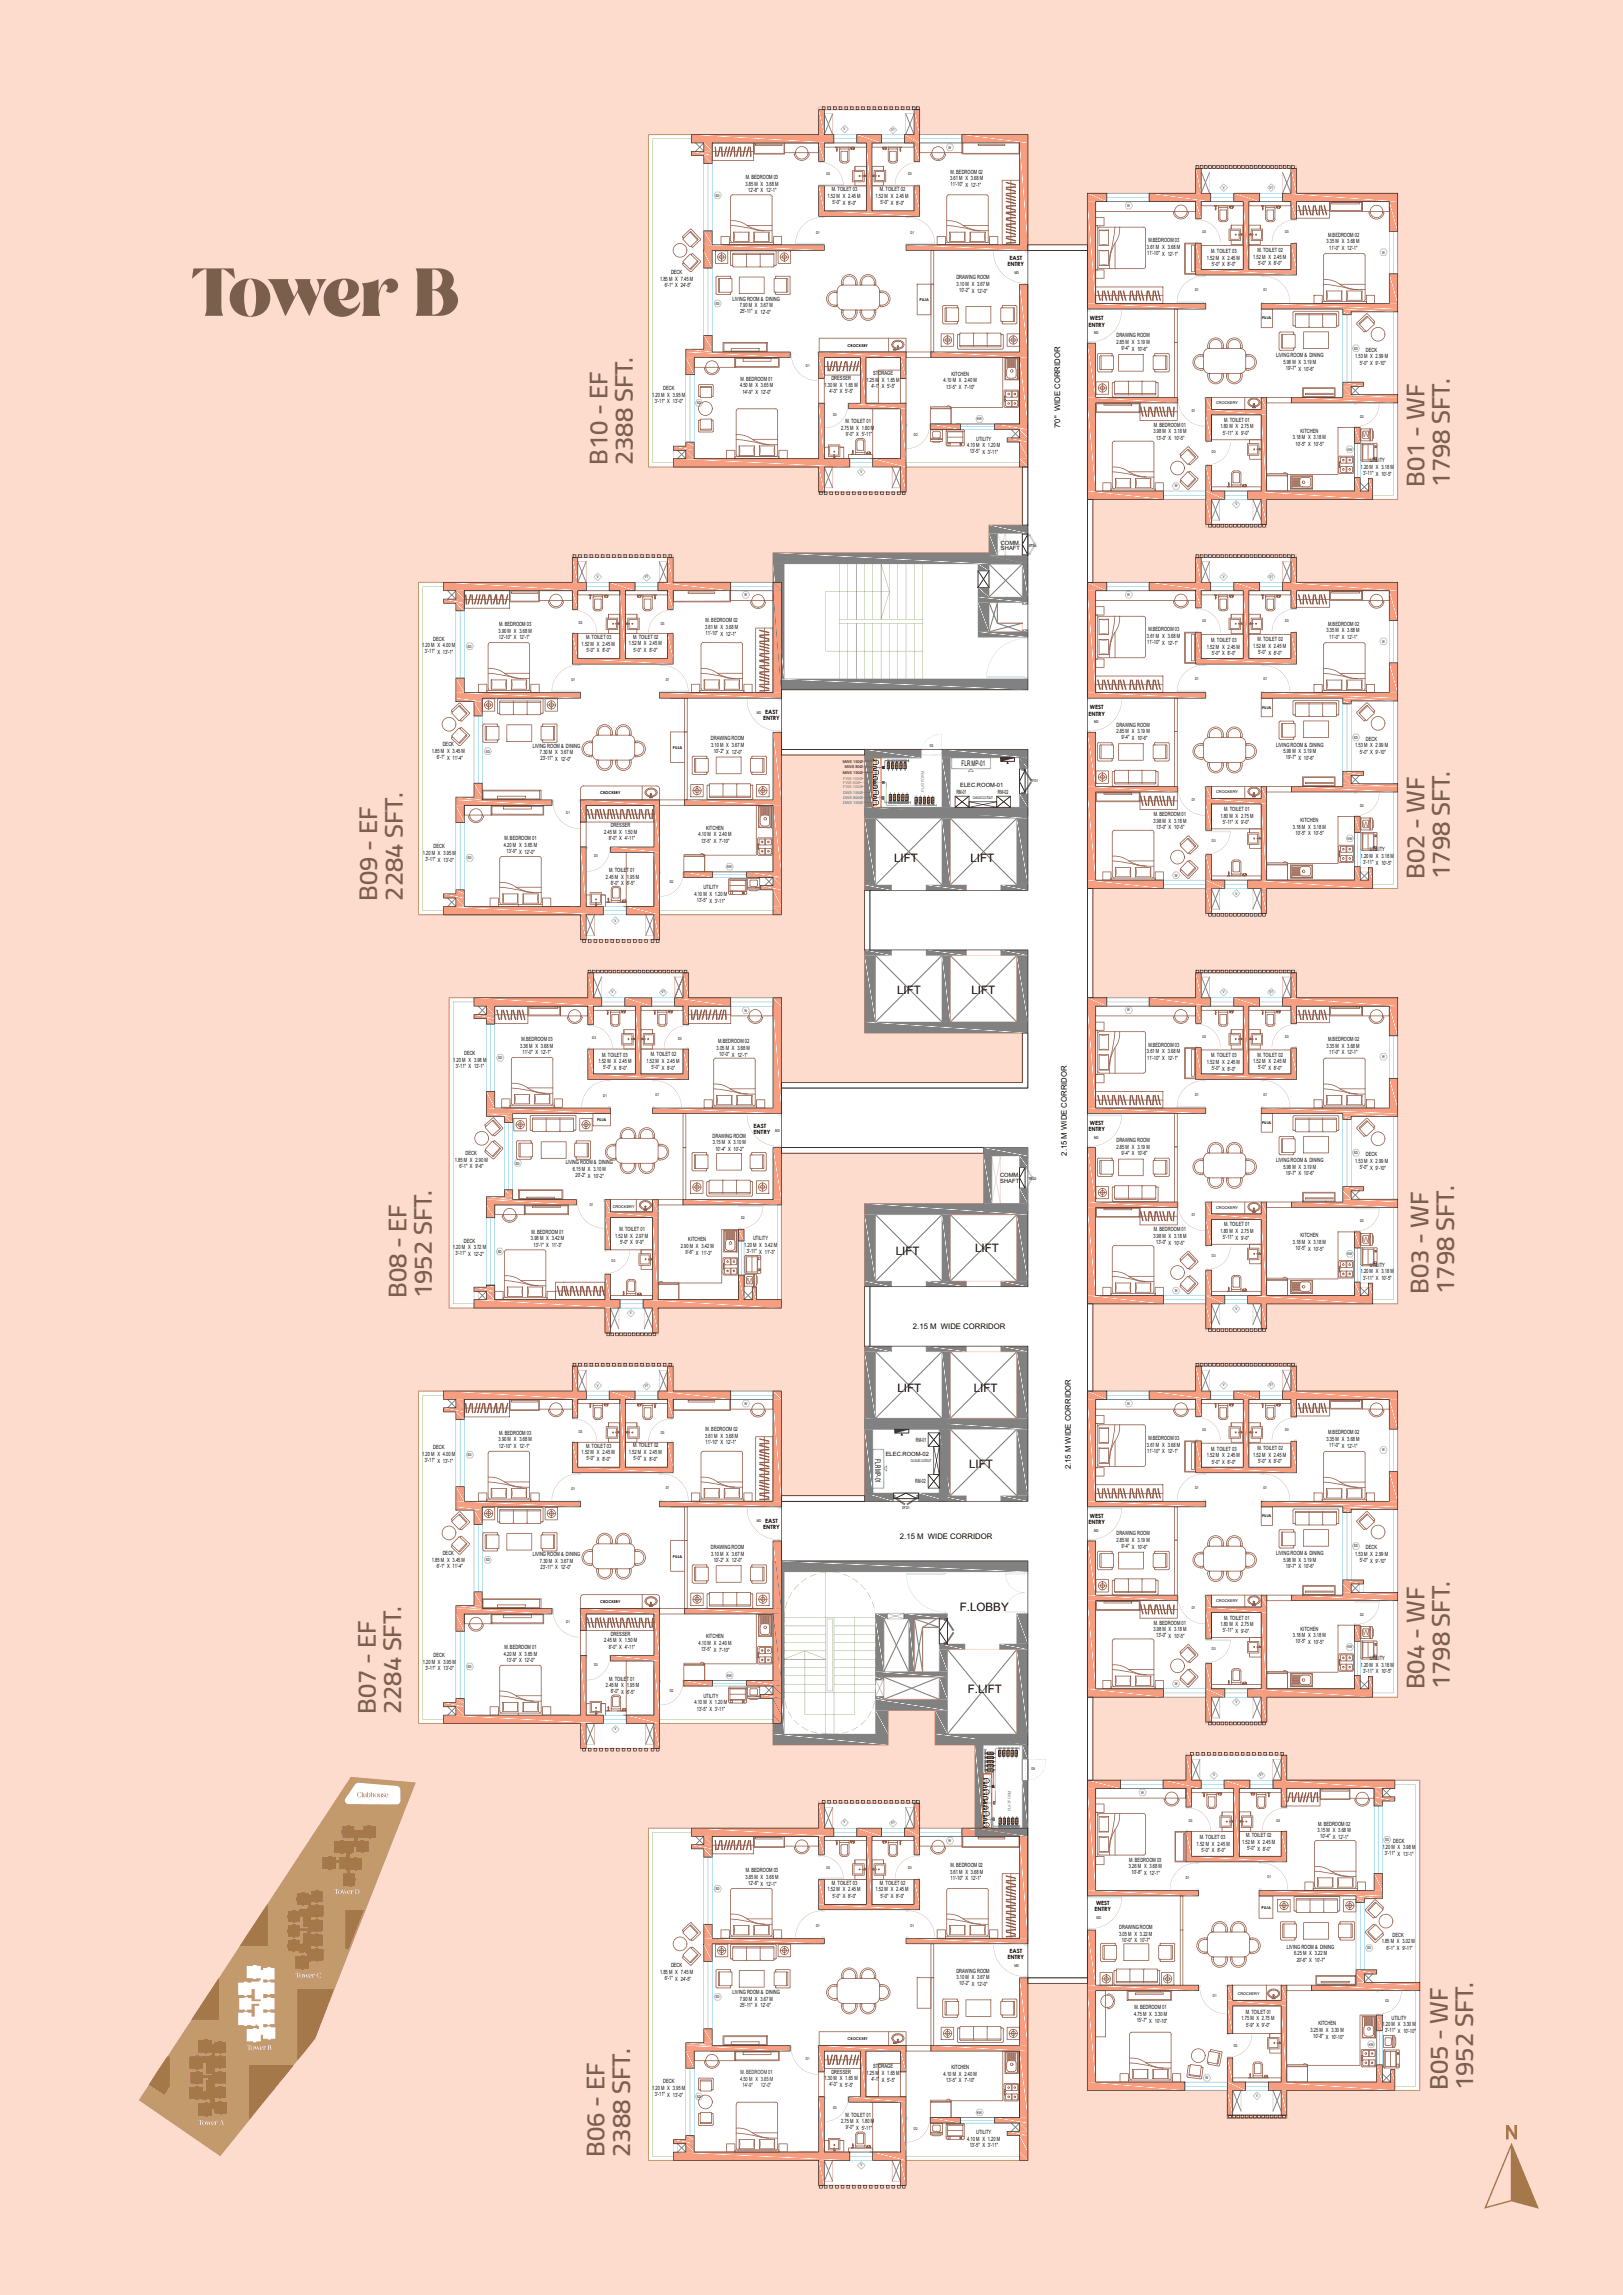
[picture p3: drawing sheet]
<svg xmlns="http://www.w3.org/2000/svg" width="297mm" height="420mm" viewBox="0 0 297 420" stroke-linecap="round" stroke-linejoin="round" font-family="sans-serif">
<defs><g id="words">
<g font-size="4.7" fill="#7b604d">
<text x="111.1" y="85.1" transform="rotate(-90 111.1 85.1)">B10 - EF</text>
<text x="115.8" y="85.1" transform="rotate(-90 115.8 85.1)">2388 SFT.</text>
<text x="260.7" y="89" transform="rotate(-90 260.7 89)">B01 - WF</text>
<text x="265.3" y="89" transform="rotate(-90 265.3 89)">1798 SFT.</text>
<text x="260.7" y="160.9" transform="rotate(-90 260.7 160.9)">B02 - WF</text>
<text x="265.3" y="160.9" transform="rotate(-90 265.3 160.9)">1798 SFT.</text>
<text x="69" y="164.8" transform="rotate(-90 69 164.8)">B09 - EF</text>
<text x="73.7" y="164.8" transform="rotate(-90 73.7 164.8)">2284 SFT.</text>
<text x="74.4" y="237.6" transform="rotate(-90 74.4 237.6)">B08 - EF</text>
<text x="79" y="237.6" transform="rotate(-90 79 237.6)">1952 SFT.</text>
<text x="261.4" y="236.8" transform="rotate(-90 261.4 236.8)">B03 - WF</text>
<text x="266.1" y="236.8" transform="rotate(-90 266.1 236.8)">1798 SFT.</text>
<text x="260.7" y="309.1" transform="rotate(-90 260.7 309.1)">B04 - WF</text>
<text x="265.3" y="309.1" transform="rotate(-90 265.3 309.1)">1798 SFT.</text>
<text x="68.8" y="313.7" transform="rotate(-90 68.8 313.7)">B07 - EF</text>
<text x="73.4" y="313.7" transform="rotate(-90 73.4 313.7)">2284 SFT.</text>
<text x="264.9" y="382.5" transform="rotate(-90 264.9 382.5)">B05 - WF</text>
<text x="269.6" y="382.5" transform="rotate(-90 269.6 382.5)">1952 SFT.</text>
<text x="110.6" y="394.7" transform="rotate(-90 110.6 394.7)">B06 - EF</text>
<text x="115.3" y="394.7" transform="rotate(-90 115.3 394.7)">2388 SFT.</text>
</g>
<g font-size="2.1" fill="#040503">
<text x="163.6" y="157.7">LIFT</text>
<text x="177.6" y="157.7">LIFT</text>
<text x="164.2" y="181.9">LIFT</text>
<text x="177.8" y="181.9">LIFT</text>
<text x="163.9" y="229.6">LIFT</text>
<text x="178.4" y="229.2">LIFT</text>
<text x="164.2" y="254.7">LIFT</text>
<text x="178.2" y="254.8">LIFT</text>
<text x="177.4" y="268.6">LIFT</text>
<text x="175.6" y="294.9">F.LOBBY</text>
<text x="177.1" y="309.9">F.LIFT</text>
</g>
<g font-size="1.4" fill="#040503">
<text x="194" y="78.4" transform="rotate(-90 194 78.4)">7'0&quot; WIDE CORRIDOR</text>
<text x="176" y="140.2">FLR MP-01</text>
<text x="195.2" y="211.5" transform="rotate(-90 195.2 211.5)">2.15 M WIDE CORRIDOR</text>
<text x="167.1" y="243.2">2.15 M WIDE CORRIDOR</text>
<text x="160.2" y="267.1" transform="rotate(90 160.2 267.1)">FLR MP-01</text>
<text x="195.9" y="268.9" transform="rotate(-90 195.9 268.9)">2.15 M WIDE CORRIDOR</text>
<text x="164.7" y="281.6">2.15 M WIDE CORRIDOR</text>
</g>
<g font-size="1.4" fill="#955d4a">
<text x="249.3" y="80.1">W</text>
<text x="249.3" y="151.3">W</text>
<text x="249.3" y="227.3">W</text>
<text x="137.8" y="233.8" transform="rotate(-180 137.8 233.8)">W</text>
<text x="249.3" y="299.3">W</text>
</g>
<g font-size="1.1" fill="#040503">
<text x="136.4" y="34">3.85 M X 3.68 M</text>
<text x="136.5" y="32.8">M. BEDROOM 03</text>
<text x="136.9" y="35.1">12'-8&quot; X 12'-1&quot;</text>
<text x="152.2" y="35">M. TOILET 03</text>
<text x="161" y="35">M. TOILET 02</text>
<text x="173.9" y="33">3.61 M X 3.68 M</text>
<text x="173.9" y="34.1">11'-10&quot; X 12'-1&quot;</text>
<text x="174" y="31.8">M. BEDROOM 02</text>
<text x="151.4" y="36.2">1.52 M X 2.45 M</text>
<text x="152.3" y="37.4">5'-0&quot; X 8'-0&quot;</text>
<text x="160.2" y="36.2">1.52 M X 2.45 M</text>
<text x="161.1" y="37.4">5'-0&quot; X 8'-0&quot;</text>
<text x="184.7" y="47.5">EAST</text>
<text x="209.9" y="45.5">3.61 M X 3.68 M</text>
<text x="209.9" y="46.7">11'-10&quot; X 12'-1&quot;</text>
<text x="210.1" y="44.3">M.BEDROOM 03</text>
<text x="220.9" y="47.5">1.52 M X 2.45 M</text>
<text x="221.7" y="46.3">M. TOILET 03</text>
<text x="229.3" y="47.4">1.52 M X 2.45 M</text>
<text x="230.1" y="46.1">M. TOILET 02</text>
<text x="242.8" y="44.5">3.35 M X 3.68 M</text>
<text x="243" y="43.3">M.BEDROOM 02</text>
<text x="243.2" y="45.7">11'-0&quot; X 12'-1&quot;</text>
<text x="120.8" y="51.3">1.85 M X 7.45 M</text>
<text x="121.7" y="52.5">6'-1&quot; X 24'-5&quot;</text>
<text x="122.8" y="50.1">DECK</text>
<text x="175" y="51.1">DRAWING ROOM</text>
<text x="175" y="52.3">3.10 M X 3.67 M</text>
<text x="175.5" y="53.5">10'-2&quot; X 12'-0&quot;</text>
<text x="184.4" y="48.7">ENTRY</text>
<text x="221.8" y="48.6">5'-0&quot; X 8'-0&quot;</text>
<text x="230.2" y="48.5">5'-0&quot; X 8'-0&quot;</text>
<text x="134.1" y="55">LIVING ROOM &amp; DINING</text>
<text x="135.4" y="56.2">7.90 M X 3.67 M</text>
<text x="135.4" y="57.4">25'-11&quot; X 12'-0&quot;</text>
<text x="199.2" y="59.8">ENTRY</text>
<text x="199.5" y="58.6">WEST</text>
<text x="204.3" y="61.8">DRAWING ROOM</text>
<text x="204.3" y="63">2.85 M X 3.19 M</text>
<text x="205.2" y="64.1">9'-4&quot; X 10'-6&quot;</text>
<text x="233.5" y="65.4">LIVING ROOM &amp; DINING</text>
<text x="248" y="65.6">1.53 M X 2.99 M</text>
<text x="250" y="64.4">DECK</text>
<text x="121.3" y="71.4">DECK</text>
<text x="135.4" y="70.9">4.50 M X 3.65 M</text>
<text x="135.5" y="69.7">M. BEDROOM 01</text>
<text x="150.9" y="70.8">1.30 M X 1.65 M</text>
<text x="151.8" y="71.9">4'-3&quot; X 5'-5&quot;</text>
<text x="152.1" y="69.5">DRESSER</text>
<text x="158.6" y="69.8">1.25 M</text>
<text x="159.5" y="71">4'-1</text>
<text x="159.8" y="68.6">STORAGE</text>
<text x="160.7" y="71">&quot;</text>
<text x="161.4" y="71.1">X 5'-5&quot;</text>
<text x="161.4" y="69.8">X 1.65 M</text>
<text x="172.7" y="70">4.10 M X 2.40 M</text>
<text x="173.2" y="71.1">13'-5&quot; X 7'-10&quot;</text>
<text x="174.1" y="68.8">KITCHEN</text>
<text x="234.8" y="66.6">5.98 M X 3.19 M</text>
<text x="235.3" y="67.8">19'-7&quot; X 10'-6&quot;</text>
<text x="248.8" y="66.7">5'-0&quot; X 9'-10&quot;</text>
<text x="119.3" y="72.6">1.20 M X 3.95 M</text>
<text x="119.8" y="73.7">3'-11&quot; X 13'-0&quot;</text>
<text x="135.9" y="72">14'-9&quot; X 12'-0&quot;</text>
<text x="154.7" y="77.4">M. TOILET 01</text>
<text x="224" y="77.2">M. TOILET 01</text>
<text x="153.9" y="78.6">2.75 M X 1.80 M</text>
<text x="154.8" y="79.8">9'-0&quot; X 5'-11&quot;</text>
<text x="177" y="81.8">4.10 M X 1.20 M</text>
<text x="177.4" y="83">13'-5&quot; X 3'-11&quot;</text>
<text x="178.6" y="80.6">UTILITY</text>
<text x="211.1" y="79.3">3.98 M X 3.18 M</text>
<text x="211.2" y="78.1">M. BEDROOM 01</text>
<text x="211.6" y="80.5">13'-0&quot; X 10'-5&quot;</text>
<text x="223.3" y="78.4">1.80 M X 2.75 M</text>
<text x="223.8" y="79.6">5'-11&quot; X 9'-0&quot;</text>
<text x="236.6" y="80.4">3.18 M X 3.18 M</text>
<text x="237.1" y="81.6">10'-5&quot; X 10'-5&quot;</text>
<text x="238" y="79.2">KITCHEN</text>
<text x="249" y="85.8">1.20 M X 3.18 M</text>
<text x="249.5" y="86.9">3'-11&quot; X 10'-5&quot;</text>
<text x="250.7" y="84.6">UTILITY</text>
<text x="183.1" y="99.8">COMM.</text>
<text x="183.2" y="100.6">SHAFT</text>
<text x="129.1" y="113.9">M. BEDROOM 02</text>
<text x="77.2" y="118.5">1.20 M X 4.00 M</text>
<text x="77.7" y="119.6">3'-11&quot; X 13'-1&quot;</text>
<text x="79.3" y="117.2">DECK</text>
<text x="91.2" y="115.8">3.90 M X 3.68 M</text>
<text x="91.3" y="116.9">12'-10&quot; X 12'-1&quot;</text>
<text x="91.3" y="114.6">M. BEDROOM 03</text>
<text x="106.4" y="118.1">1.52 M X 2.45 M</text>
<text x="107.2" y="116.9">M. TOILET 03</text>
<text x="107.3" y="119.3">5'-0&quot; X 8'-0&quot;</text>
<text x="115" y="118.1">1.52 M X 2.45 M</text>
<text x="115.9" y="116.9">M. TOILET 02</text>
<text x="115.9" y="119.3">5'-0&quot; X 8'-0&quot;</text>
<text x="129" y="115.1">3.61 M X 3.68 M</text>
<text x="129.1" y="116.2">11'-10&quot; X 12'-1&quot;</text>
<text x="209.9" y="116.8">3.61 M X 3.68 M</text>
<text x="209.9" y="117.9">11'-10&quot; X 12'-1&quot;</text>
<text x="210.1" y="115.5">M.BEDROOM 03</text>
<text x="220.9" y="118.7">1.52 M X 2.45 M</text>
<text x="221.7" y="117.5">M. TOILET 03</text>
<text x="221.8" y="119.8">5'-0&quot; X 8'-0&quot;</text>
<text x="229.3" y="118.6">1.52 M X 2.45 M</text>
<text x="230.1" y="117.3">M. TOILET 02</text>
<text x="230.2" y="119.7">5'-0&quot; X 8'-0&quot;</text>
<text x="242.8" y="115.7">3.35 M X 3.68 M</text>
<text x="243" y="114.5">M.BEDROOM 02</text>
<text x="243.2" y="116.9">11'-0&quot; X 12'-1&quot;</text>
<text x="139.7" y="131.9">ENTRY</text>
<text x="140" y="130.7">EAST</text>
<text x="199.2" y="131">ENTRY</text>
<text x="199.5" y="129.8">WEST</text>
<text x="79" y="137.8">1.85 M X 3.45 M</text>
<text x="81" y="136.6">DECK</text>
<text x="97.5" y="136.8">LIVING ROOM &amp; DINING</text>
<text x="130.1" y="135.5">DRAWING ROOM</text>
<text x="130.1" y="136.7">3.10 M X 3.67 M</text>
<text x="130.6" y="137.9">10'-2&quot; X 12'-0&quot;</text>
<text x="204.3" y="133">DRAWING ROOM</text>
<text x="204.3" y="134.2">2.85 M X 3.19 M</text>
<text x="205.2" y="135.3">9'-4&quot; X 10'-6&quot;</text>
<text x="233.5" y="136.6">LIVING ROOM &amp; DINING</text>
<text x="234.8" y="137.8">5.98 M X 3.19 M</text>
<text x="248" y="136.8">1.53 M X 2.99 M</text>
<text x="248.8" y="137.9">5'-0&quot; X 9'-10&quot;</text>
<text x="250" y="135.6">DECK</text>
<text x="79.9" y="139">6'-1&quot; X 11'-4&quot;</text>
<text x="98.8" y="138">7.30 M X 3.67 M</text>
<text x="98.9" y="139.2">23'-11&quot; X 12'-0&quot;</text>
<text x="235.3" y="139">19'-7&quot; X 10'-6&quot;</text>
<text x="175" y="145.2">RM-01</text>
<text x="175.7" y="144">ELEC.ROOM-01</text>
<text x="182.6" y="145.2">RM-02</text>
<text x="211.2" y="149.3">M. BEDROOM 01</text>
<text x="223.3" y="149.6">1.80 M X 2.75 M</text>
<text x="224" y="148.4">M. TOILET 01</text>
<text x="79.3" y="155.3">DECK</text>
<text x="92.2" y="155">4.20 M X 3.65 M</text>
<text x="92.3" y="153.8">M. BEDROOM 01</text>
<text x="110.5" y="152.6">2.45 M X 1.50 M</text>
<text x="111.4" y="153.7">8'-0&quot; X 4'-11&quot;</text>
<text x="111.8" y="151.3">DRESSER</text>
<text x="127.8" y="153.1">4.10 M X 2.40 M</text>
<text x="128.3" y="154.2">13'-5&quot; X 7'-10&quot;</text>
<text x="129.2" y="151.9">KITCHEN</text>
<text x="211.1" y="150.5">3.98 M X 3.18 M</text>
<text x="211.6" y="151.7">13'-0&quot; X 10'-5&quot;</text>
<text x="223.8" y="150.8">5'-11&quot; X 9'-0&quot;</text>
<text x="236.6" y="151.6">3.18 M X 3.18 M</text>
<text x="237.1" y="152.8">10'-5&quot; X 10'-5&quot;</text>
<text x="238" y="150.4">KITCHEN</text>
<text x="250.7" y="155.8">UTILITY</text>
<text x="77.4" y="156.4">1.20 M X 3.95 M</text>
<text x="77.8" y="157.6">3'-11&quot; X 13'-0&quot;</text>
<text x="92.7" y="156.2">13'-9&quot; X 12'-0&quot;</text>
<text x="110.9" y="160.8">2.45 M X</text>
<text x="111.5" y="159.6">M. TOILET 01</text>
<text x="111.8" y="161.9">8'-0&quot; X</text>
<text x="114.7" y="160.8">1.95 M</text>
<text x="249" y="157">1.20 M X 3.18 M</text>
<text x="249.5" y="158.1">3'-11&quot; X 10'-5&quot;</text>
<text x="114.7" y="162">6'-5&quot;</text>
<text x="127.1" y="164">4.10 M X 1.20 M</text>
<text x="127.5" y="165.1">13'-5&quot; X 3'-11&quot;</text>
<text x="128.7" y="162.7">UTILITY</text>
<text x="95.2" y="191.7">3.36 M X 3.68 M</text>
<text x="95.4" y="190.5">M.BEDROOM 03</text>
<text x="131.4" y="190.9">M.BEDROOM 02</text>
<text x="210.1" y="191.6">M.BEDROOM 03</text>
<text x="242.8" y="191.8">3.35 M X 3.68 M</text>
<text x="243" y="190.5">M.BEDROOM 02</text>
<text x="82.9" y="194.3">1.20 M X 3.98 M</text>
<text x="83.4" y="195.4">3'-11&quot; X 13'-1&quot;</text>
<text x="84.9" y="193.1">DECK</text>
<text x="95.6" y="192.8">11'-0&quot; X 12'-1&quot;</text>
<text x="109.5" y="194.6">1.52 M X 2.45 M</text>
<text x="110.2" y="193.4">M. TOILET 03</text>
<text x="110.4" y="195.7">5'-0&quot; X 8'-0&quot;</text>
<text x="118.3" y="194.6">1.52 M X 2.45 M</text>
<text x="119.1" y="193.3">M. TOILET 02</text>
<text x="119.2" y="195.7">5'-0&quot; X 8'-0&quot;</text>
<text x="131.1" y="192.2">3.05 M X 3.68 M</text>
<text x="131.6" y="193.3">10'-0&quot; X 12'-1&quot;</text>
<text x="209.9" y="192.8">3.61 M X 3.68 M</text>
<text x="209.9" y="193.9">11'-10&quot; X 12'-1&quot;</text>
<text x="220.9" y="194.7">1.52 M X 2.45 M</text>
<text x="221.7" y="193.5">M. TOILET 03</text>
<text x="221.8" y="195.9">5'-0&quot; X 8'-0&quot;</text>
<text x="229.3" y="194.6">1.52 M X 2.45 M</text>
<text x="230.1" y="193.4">M. TOILET 02</text>
<text x="230.2" y="195.7">5'-0&quot; X 8'-0&quot;</text>
<text x="243.2" y="192.9">11'-0&quot; X 12'-1&quot;</text>
<text x="130.4" y="208.2">DRAWING ROOM</text>
<text x="130.4" y="209.4">3.15 M X 3.10 M</text>
<text x="137.9" y="206.3">EAST</text>
<text x="137.9" y="207.5">ENTRY</text>
<text x="199.2" y="207">ENTRY</text>
<text x="199.5" y="205.8">WEST</text>
<text x="204.3" y="209">DRAWING ROOM</text>
<text x="83.2" y="212.6">1.85 M X 2.90 M</text>
<text x="84.1" y="213.7">6'-1&quot; X 9'-6&quot;</text>
<text x="85.2" y="211.4">DECK</text>
<text x="103.5" y="213.1">LIVING ROOM &amp; DINING</text>
<text x="104.8" y="214.3">6.15 M X 3.10 M</text>
<text x="105.3" y="215.4">20'-2&quot; X 10'-2&quot;</text>
<text x="130.9" y="210.6">10'-4&quot; X 10'-2&quot;</text>
<text x="183" y="215.5">COMM.</text>
<text x="204.3" y="210.2">2.85 M X 3.19 M</text>
<text x="205.2" y="211.3">9'-4&quot; X 10'-6&quot;</text>
<text x="233.5" y="212.6">LIVING ROOM &amp; DINING</text>
<text x="234.8" y="213.9">5.98 M X 3.19 M</text>
<text x="235.3" y="215">19'-7&quot; X 10'-6&quot;</text>
<text x="248" y="212.8">1.53 M X 2.99 M</text>
<text x="248.8" y="213.9">5'-0&quot; X 9'-10&quot;</text>
<text x="250" y="211.6">DECK</text>
<text x="183" y="216.5">SHAFT</text>
<text x="84.9" y="227.4">DECK</text>
<text x="97.2" y="227">3.98 M X 3.42 M</text>
<text x="97.3" y="225.8">M. BEDROOM 01</text>
<text x="112.6" y="226.5">1.52 M X 2.97 M</text>
<text x="113.4" y="225.3">M. TOILET 01</text>
<text x="113.5" y="227.7">5'-0&quot; X 9'-9&quot;</text>
<text x="126" y="227.1">KITCHEN</text>
<text x="137.8" y="227">UTILITY</text>
<text x="211.1" y="226.5">3.98 M X 3.18 M</text>
<text x="211.2" y="225.3">M. BEDROOM 01</text>
<text x="211.6" y="227.7">13'-0&quot; X 10'-5&quot;</text>
<text x="223.3" y="225.6">1.80 M X 2.75 M</text>
<text x="223.8" y="226.8">5'-11&quot; X 9'-0&quot;</text>
<text x="224" y="224.5">M. TOILET 01</text>
<text x="236.6" y="227.7">3.18 M X 3.18 M</text>
<text x="238" y="226.4">KITCHEN</text>
<text x="82.9" y="228.6">1.20 M X 3.72 M</text>
<text x="83.4" y="229.8">3'-11&quot; X 12'-2&quot;</text>
<text x="97.6" y="228.1">13'-1&quot; X 11'-3&quot;</text>
<text x="124.6" y="228.4">2.90 M X 3.42 M</text>
<text x="125.4" y="229.5">9'-6&quot; X 11'-3&quot;</text>
<text x="136.2" y="228.2">1.20 M X 3.42 M</text>
<text x="136.6" y="229.4">3'-11&quot; X 11'-3&quot;</text>
<text x="237.1" y="228.8">10'-5&quot; X 10'-5&quot;</text>
<text x="249" y="233">1.20 M X 3.18 M</text>
<text x="250.7" y="231.8">UTILITY</text>
<text x="249.5" y="234.2">3'-11&quot; X 10'-5&quot;</text>
<text x="91.2" y="263.8">3.90 M X 3.68 M</text>
<text x="91.3" y="262.6">M. BEDROOM 03</text>
<text x="129" y="263.1">3.61 M X 3.68 M</text>
<text x="129.1" y="261.9">M. BEDROOM 02</text>
<text x="167.6" y="263.9">RM-01</text>
<text x="210.1" y="263.5">M.BEDROOM 03</text>
<text x="242.8" y="263.7">3.35 M X 3.68 M</text>
<text x="243" y="262.5">M.BEDROOM 02</text>
<text x="77.2" y="266.4">1.20 M X 4.00 M</text>
<text x="77.7" y="267.6">3'-11&quot; X 13'-1&quot;</text>
<text x="79.3" y="265.2">DECK</text>
<text x="91.3" y="264.9">12'-10&quot; X 12'-1&quot;</text>
<text x="106.4" y="266.1">1.52 M X 2.45 M</text>
<text x="107.2" y="264.9">M. TOILET 03</text>
<text x="107.3" y="267.3">5'-0&quot; X 8'-0&quot;</text>
<text x="115" y="266.1">1.52 M X 2.45 M</text>
<text x="115.9" y="264.9">M. TOILET 02</text>
<text x="115.9" y="267.2">5'-0&quot; X 8'-0&quot;</text>
<text x="129.1" y="264.2">11'-10&quot; X 12'-1&quot;</text>
<text x="162.1" y="266.5">ELEC.ROOM-02</text>
<text x="209.9" y="264.7">3.61 M X 3.68 M</text>
<text x="209.9" y="265.9">11'-10&quot; X 12'-1&quot;</text>
<text x="220.9" y="266.7">1.52 M X 2.45 M</text>
<text x="221.7" y="265.5">M. TOILET 03</text>
<text x="221.8" y="267.8">5'-0&quot; X 8'-0&quot;</text>
<text x="229.3" y="266.6">1.52 M X 2.45 M</text>
<text x="230.1" y="265.3">M. TOILET 02</text>
<text x="230.2" y="267.7">5'-0&quot; X 8'-0&quot;</text>
<text x="243.2" y="264.9">11'-0&quot; X 12'-1&quot;</text>
<text x="167.5" y="271.5">RM-02</text>
<text x="139.7" y="279.8">ENTRY</text>
<text x="140" y="278.7">EAST</text>
<text x="199.2" y="278.9">ENTRY</text>
<text x="199.5" y="277.8">WEST</text>
<text x="204.3" y="281">DRAWING ROOM</text>
<text x="79" y="285.8">1.85 M X 3.45 M</text>
<text x="79.9" y="287">6'-1&quot; X 11'-4&quot;</text>
<text x="81" y="284.6">DECK</text>
<text x="97.5" y="284.8">LIVING ROOM &amp; DINING</text>
<text x="98.8" y="286">7.30 M X 3.67 M</text>
<text x="98.9" y="287.2">23'-11&quot; X 12'-0&quot;</text>
<text x="130.1" y="283.5">DRAWING ROOM</text>
<text x="130.1" y="284.7">3.10 M X 3.67 M</text>
<text x="130.6" y="285.9">10'-2&quot; X 12'-0&quot;</text>
<text x="204.3" y="282.2">2.85 M X 3.19 M</text>
<text x="205.2" y="283.3">9'-4&quot; X 10'-6&quot;</text>
<text x="233.5" y="284.6">LIVING ROOM &amp; DINING</text>
<text x="234.8" y="285.8">5.98 M X 3.19 M</text>
<text x="235.3" y="287">19'-7&quot; X 10'-6&quot;</text>
<text x="248" y="284.8">1.53 M X 2.99 M</text>
<text x="248.8" y="285.9">5'-0&quot; X 9'-10&quot;</text>
<text x="250" y="283.6">DECK</text>
<text x="111.8" y="299.3">DRESSER</text>
<text x="129.2" y="299.8">KITCHEN</text>
<text x="211.1" y="298.5">3.98 M X 3.18 M</text>
<text x="211.2" y="297.3">M. BEDROOM 01</text>
<text x="211.6" y="299.7">13'-0&quot; X 10'-5&quot;</text>
<text x="223.3" y="297.6">1.80 M X 2.75 M</text>
<text x="223.8" y="298.7">5'-11&quot; X 9'-0&quot;</text>
<text x="224" y="296.4">M. TOILET 01</text>
<text x="236.6" y="299.6">3.18 M X 3.18 M</text>
<text x="238" y="298.4">KITCHEN</text>
<text x="77.4" y="304.4">1.20 M X 3.95 M</text>
<text x="77.8" y="305.6">3'-11&quot; X 13'-0&quot;</text>
<text x="79.3" y="303.2">DECK</text>
<text x="92.2" y="303">4.20 M X 3.65 M</text>
<text x="92.3" y="301.8">M. BEDROOM 01</text>
<text x="92.7" y="304.2">13'-9&quot; X 12'-0&quot;</text>
<text x="110.5" y="300.5">2.45 M X 1.50 M</text>
<text x="111.4" y="301.7">8'-0&quot; X 4'-11&quot;</text>
<text x="127.8" y="301">4.10 M X 2.40 M</text>
<text x="128.3" y="302.2">13'-5&quot; X 7'-10&quot;</text>
<text x="237.1" y="300.8">10'-5&quot; X 10'-5&quot;</text>
<text x="249" y="305">1.20 M X 3.18 M</text>
<text x="250.7" y="303.8">UTILITY</text>
<text x="110.9" y="308.8">2.45 M X</text>
<text x="111.5" y="307.6">M. TOILET 01</text>
<text x="111.8" y="309.9">8'-0&quot; X</text>
<text x="114.7" y="310">6'-5&quot;</text>
<text x="114.7" y="308.8">1.95 M</text>
<text x="127.1" y="311.9">4.10 M X 1.20 M</text>
<text x="128.7" y="310.7">UTILITY</text>
<text x="249.5" y="306.1">3'-11&quot; X 10'-5&quot;</text>
<text x="127.5" y="313.1">13'-5&quot; X 3'-11&quot;</text>
<text x="241.1" y="335.3">3.15 M X 3.68 M</text>
<text x="241.2" y="334.1">M. BEDROOM 02</text>
<text x="174" y="341.6">M. BEDROOM 02</text>
<text x="206.6" y="341.9">3.26 M X 3.68 M</text>
<text x="206.7" y="340.7">M. BEDROOM 03</text>
<text x="219" y="337.8">1.52 M X 2.45 M</text>
<text x="219.6" y="336.5">M. TOILET 03</text>
<text x="219.9" y="338.9">5'-0&quot; X 8'-0&quot;</text>
<text x="227.3" y="337.5">1.52 M X 2.45 M</text>
<text x="228" y="336.3">M. TOILET 02</text>
<text x="228.2" y="338.6">5'-0&quot; X 8'-0&quot;</text>
<text x="241.6" y="336.4">10'-4&quot; X 12'-1&quot;</text>
<text x="253" y="338.4">1.20 M X 3.98 M</text>
<text x="253.4" y="339.5">3'-11&quot; X 13'-1&quot;</text>
<text x="255" y="337.2">DECK</text>
<text x="136.4" y="343.9">3.85 M X 3.68 M</text>
<text x="136.5" y="342.7">M. BEDROOM 03</text>
<text x="136.9" y="345">12'-8&quot; X 12'-1&quot;</text>
<text x="151.4" y="346.2">1.52 M X 2.45 M</text>
<text x="152.2" y="344.9">M. TOILET 03</text>
<text x="152.3" y="347.3">5'-0&quot; X 8'-0&quot;</text>
<text x="160.2" y="346.2">1.52 M X 2.45 M</text>
<text x="161" y="344.9">M. TOILET 02</text>
<text x="161.1" y="347.3">5'-0&quot; X 8'-0&quot;</text>
<text x="173.9" y="342.9">3.61 M X 3.68 M</text>
<text x="173.9" y="344">11'-10&quot; X 12'-1&quot;</text>
<text x="207.1" y="343">10'-8&quot; X 12'-1&quot;</text>
<text x="200.3" y="349.7">ENTRY</text>
<text x="200.6" y="348.6">WEST</text>
<text x="204.8" y="353">DRAWING ROOM</text>
<text x="184.4" y="358.6">ENTRY</text>
<text x="184.7" y="357.4">EAST</text>
<text x="204.8" y="354.2">3.05 M X 3.22 M</text>
<text x="205.3" y="355.4">10'-0&quot; X 10'-7&quot;</text>
<text x="235.5" y="356.6">LIVING ROOM &amp; DINING</text>
<text x="236.8" y="357.8">6.25 M X 3.22 M</text>
<text x="237.3" y="359">20'-6&quot; X 10'-7&quot;</text>
<text x="252.8" y="355.7">1.85 M X 3.02 M</text>
<text x="253.7" y="356.8">6'-1&quot; X 9'-11&quot;</text>
<text x="254.8" y="354.5">DECK</text>
<text x="120.8" y="361.2">1.85 M X 7.45 M</text>
<text x="121.7" y="362.4">6'-1&quot; X 24'-5&quot;</text>
<text x="122.8" y="360">DECK</text>
<text x="134.1" y="364.9">LIVING ROOM &amp; DINING</text>
<text x="175" y="361">DRAWING ROOM</text>
<text x="175" y="362.2">3.10 M X 3.67 M</text>
<text x="175.5" y="363.3">10'-2&quot; X 12'-0&quot;</text>
<text x="135.4" y="366.1">7.90 M X 3.67 M</text>
<text x="135.4" y="367.3">25'-11&quot; X 12'-0&quot;</text>
<text x="207.5" y="368.9">4.75 M X 3.30 M</text>
<text x="207.6" y="367.7">M. BEDROOM 01</text>
<text x="208" y="370.1">15'-7&quot; X 10'-10&quot;</text>
<text x="227.2" y="369.8">1.75 M X 2.75 M</text>
<text x="228" y="368.5">M. TOILET 01</text>
<text x="228" y="370.9">5'-9&quot; X 9'-0&quot;</text>
<text x="239.8" y="371.9">3.25 M X 3.30 M</text>
<text x="241.3" y="370.7">KITCHEN</text>
<text x="253" y="370.8">1.20 M X 3.30 M</text>
<text x="253.5" y="372">3'-11&quot; X 10'-10&quot;</text>
<text x="254.7" y="369.6">UTILITY</text>
<text x="240.3" y="373">10'-8&quot; X 10'-10&quot;</text>
<text x="119.3" y="382.5">1.20 M X 3.95 M</text>
<text x="119.8" y="383.6">3'-11&quot; X 13'-0&quot;</text>
<text x="121.3" y="381.3">DECK</text>
<text x="150.9" y="380.7">1.30 M X 1.65 M</text>
<text x="151.8" y="381.8">4'-3&quot; X 5'-5&quot;</text>
<text x="152.1" y="379.5">DRESSER</text>
<text x="158.6" y="379.7">1.25 M</text>
<text x="159.5" y="380.9">4'-1</text>
<text x="159.8" y="378.5">STORAGE</text>
<text x="160.7" y="380.9">&quot;</text>
<text x="161.4" y="380.9">X 5'-5&quot;</text>
<text x="161.4" y="379.7">X 1.65 M</text>
<text x="172.7" y="379.9">4.10 M X 2.40 M</text>
<text x="173.2" y="381">13'-5&quot; X 7'-10&quot;</text>
<text x="174.1" y="378.7">KITCHEN</text>
<text x="153.9" y="388.6">2.75 M X 1.80 M</text>
<text x="154.7" y="387.3">M. TOILET 01</text>
<text x="154.8" y="389.7">9'-0&quot; X 5'-11&quot;</text>
<text x="177" y="391.8">4.10 M X 1.20 M</text>
<text x="177.4" y="392.9">13'-5&quot; X 3'-11&quot;</text>
<text x="178.6" y="390.6">UTILITY</text>
</g>
<g font-size="1.1" fill="#231f20">
<text x="135.4" y="380.8">4.50 M X 3.65 M</text>
<text x="135.5" y="379.6">M. BEDROOM 01</text>
<text x="135.9" y="382">14'-9&quot;</text>
<text x="139.2" y="382">12'-0&quot;</text>
</g>
<g font-size=".7" fill="#040503">
<text x="154.4" y="23.8">V</text>
<text x="163.1" y="24">V1</text>
<text x="173.6" y="27.2">W</text>
<text x="130.9" y="36">SD</text>
<text x="151.2" y="32.1">D3</text>
<text x="166.2" y="32.1">D3</text>
<text x="223.7" y="34.5">V</text>
<text x="232.3" y="34.5">V1</text>
<text x="206.3" y="37.9">W</text>
<text x="149.4" y="42.8">D1</text>
<text x="166.6" y="42.7">D1</text>
<text x="220.1" y="42.7">D3</text>
<text x="235.2" y="42.7">D3</text>
<text x="252.9" y="46.4">W</text>
<text x="185.6" y="50.1">MD</text>
<text x="218.7" y="53.3">D1</text>
<text x="231.2" y="53.3">D1</text>
<text x="130.9" y="55.8">SD</text>
<text x="168.3" y="55">PUJA</text>
<text x="231" y="58.5">PUJA</text>
<text x="155.1" y="63.4">CROCKERY</text>
<text x="200.2" y="61.1">MD</text>
<text x="247.8" y="64">SD</text>
<text x="147.5" y="67.2">D1</text>
<text x="127.5" y="74">SD</text>
<text x="152.5" y="76.1">D3</text>
<text x="178.8" y="76.9">KW</text>
<text x="218.1" y="75.4">D1</text>
<text x="222.6" y="73.9">CROCKERY</text>
<text x="248.9" y="76.5">D2</text>
<text x="167.2" y="79.9">D2</text>
<text x="221.8" y="82.9">D3</text>
<text x="246.6" y="82.5">KW</text>
<text x="157.4" y="86.5">V</text>
<text x="215" y="89.2">W</text>
<text x="226.1" y="92.5">V</text>
<text x="188.3" y="100.1">SFD3</text>
<text x="109.2" y="105.8">V</text>
<text x="118" y="105.9">V1</text>
<text x="223.7" y="105.7">V</text>
<text x="232.3" y="105.7">V1</text>
<text x="136.2" y="109.1">W</text>
<text x="206.3" y="109.1">W</text>
<text x="220.1" y="113.9">D3</text>
<text x="235.2" y="113.9">D3</text>
<text x="85.6" y="118.5">SD</text>
<text x="105.9" y="114.3">D3</text>
<text x="120.9" y="114.5">D3</text>
<text x="252.9" y="117.6">W</text>
<text x="104.6" y="124.6">D1</text>
<text x="121.8" y="124.5">D1</text>
<text x="218.7" y="124.5">D1</text>
<text x="231.2" y="124.5">D1</text>
<text x="138.5" y="130.6">MD</text>
<text x="231" y="129.7">PUJA</text>
<text x="88.9" y="137.7">SD</text>
<text x="123.2" y="137.1">PUJA</text>
<text x="170.1" y="136.8">D5</text>
<text x="200.2" y="132.3">MD</text>
<text x="247.8" y="135.2">SD</text>
<text x="154.2" y="141.6">MWS 150Ø</text>
<text x="154.2" y="139.6">MWS 150Ø</text>
<text x="154.6" y="140.6">MWS 80Ø</text>
<text x="188.6" y="143.2">SFD1</text>
<text x="103.6" y="149">D1</text>
<text x="109.8" y="145.3">CROCKERY</text>
<text x="178" y="146.3">CA ELEC.CUTOUT</text>
<text x="218.1" y="146.6">D1</text>
<text x="222.6" y="145.1">CROCKERY</text>
<text x="248.9" y="147.7">D2</text>
<text x="221.8" y="154.1">D3</text>
<text x="246.6" y="153.7">KW</text>
<text x="85.6" y="157.2">SD</text>
<text x="108.7" y="156.9">D3</text>
<text x="122.6" y="161.6">D2</text>
<text x="133.1" y="158.9">KW</text>
<text x="215" y="160.4">W</text>
<text x="226.1" y="163.7">V</text>
<text x="112.4" y="168.7">V</text>
<text x="111.9" y="181.8">V</text>
<text x="121.1" y="181.8">V1</text>
<text x="136.2" y="185.1">W</text>
<text x="206.3" y="185.1">W</text>
<text x="223.7" y="181.7">V</text>
<text x="232.3" y="181.7">V1</text>
<text x="108.4" y="190.2">D3</text>
<text x="124.1" y="190.3">D3</text>
<text x="220.1" y="189.9">D3</text>
<text x="235.2" y="189.9">D3</text>
<text x="91.2" y="193.8">SD</text>
<text x="252.9" y="193.7">W</text>
<text x="110.4" y="200.7">D1</text>
<text x="120" y="200.6">D1</text>
<text x="218.7" y="200.5">D1</text>
<text x="231.2" y="200.5">D1</text>
<text x="109.3" y="205.1">PUJA</text>
<text x="141.9" y="207.1">MD</text>
<text x="200.2" y="208.4">MD</text>
<text x="231" y="205.7">PUJA</text>
<text x="94.4" y="213.1">SD</text>
<text x="188.3" y="215.9">SFD3</text>
<text x="247.8" y="211.2">SD</text>
<text x="107.9" y="220.8">D1</text>
<text x="112.1" y="221">CROCKERY</text>
<text x="222.6" y="221.2">CROCKERY</text>
<text x="135.6" y="223.1">D2</text>
<text x="218.1" y="222.6">D1</text>
<text x="248.9" y="223.7">D2</text>
<text x="91.1" y="229.3">SD</text>
<text x="111.9" y="231">D3</text>
<text x="221.8" y="230.1">D3</text>
<text x="246.6" y="229.7">KW</text>
<text x="215" y="236.4">W</text>
<text x="226.1" y="239.7">V</text>
<text x="115.3" y="240.5">V</text>
<text x="109.2" y="253.7">V</text>
<text x="118" y="253.9">V1</text>
<text x="136.2" y="257.1">W</text>
<text x="206.3" y="257.1">W</text>
<text x="223.7" y="253.7">V</text>
<text x="232.3" y="253.7">V1</text>
<text x="105.9" y="262.3">D3</text>
<text x="120.9" y="262.4">D3</text>
<text x="220.1" y="261.9">D3</text>
<text x="235.2" y="261.9">D3</text>
<text x="85.6" y="266.5">SD</text>
<text x="166.7" y="267.5">CA ELEC.CUTOUT</text>
<text x="252.9" y="265.6">W</text>
<text x="104.6" y="272.6">D1</text>
<text x="121.8" y="272.5">D1</text>
<text x="218.7" y="272.5">D1</text>
<text x="231.2" y="272.5">D1</text>
<text x="138.5" y="278.6">MD</text>
<text x="165.1" y="276.2">SFD1</text>
<text x="200.2" y="280.3">MD</text>
<text x="231" y="277.7">PUJA</text>
<text x="88.9" y="285.7">SD</text>
<text x="123.2" y="285.1">PUJA</text>
<text x="247.8" y="283.2">SD</text>
<text x="109.8" y="293.3">CROCKERY</text>
<text x="222.6" y="293.1">CROCKERY</text>
<text x="103.6" y="297">D1</text>
<text x="218.1" y="294.5">D1</text>
<text x="248.9" y="295.7">D2</text>
<text x="85.6" y="305.2">SD</text>
<text x="108.7" y="304.9">D3</text>
<text x="221.8" y="302">D3</text>
<text x="246.6" y="301.7">KW</text>
<text x="122.6" y="309.6">D2</text>
<text x="133.1" y="306.8">KW</text>
<text x="215" y="308.4">W</text>
<text x="226.1" y="311.7">V</text>
<text x="112.4" y="316.7">V</text>
<text x="188.7" y="324">D5</text>
<text x="208.8" y="328.3">W</text>
<text x="222" y="325.1">V</text>
<text x="230.5" y="325.1">V1</text>
<text x="154.4" y="333.7">V</text>
<text x="163.1" y="333.9">V1</text>
<text x="217.5" y="333.4">D3</text>
<text x="233.6" y="333.5">D3</text>
<text x="151.2" y="342">D3</text>
<text x="166.2" y="342">D3</text>
<text x="173.6" y="337.1">W</text>
<text x="253.5" y="336.9">SD</text>
<text x="130.9" y="345.9">SD</text>
<text x="217" y="343.8">D1</text>
<text x="232" y="343.7">D1</text>
<text x="149.4" y="352.7">D1</text>
<text x="166.6" y="352.7">D1</text>
<text x="200.7" y="351.3">MD</text>
<text x="230.9" y="349.3">PUJA</text>
<text x="185.6" y="360">MD</text>
<text x="250.2" y="356.7">SD</text>
<text x="130.9" y="365.7">SD</text>
<text x="222" y="365.4">D1</text>
<text x="226.5" y="365.1">CROCKERY</text>
<text x="253.6" y="366.5">D2</text>
<text x="147.5" y="377.1">D1</text>
<text x="225.8" y="374.5">D3</text>
<text x="250.5" y="374.4">KW</text>
<text x="127.5" y="383.9">SD</text>
<text x="220.6" y="380.5">W</text>
<text x="229.9" y="383.8">V</text>
<text x="152.5" y="386">D3</text>
<text x="167.2" y="389.8">D2</text>
<text x="178.8" y="386.8">KW</text>
<text x="157.4" y="396.5">V</text>
</g>
<g font-size=".7" fill="#69bd45">
<text x="154.3" y="143.5">FWS 50Ø</text>
<text x="154.3" y="142.7">FWS 100Ø</text>
<text x="154.3" y="144.2">FWS 100Ø</text>
</g>
<g font-size=".7" fill="#3853a3">
<text x="154.3" y="147.1">DWS 150Ø</text>
<text x="154.3" y="146.2">DWS 800Ø</text>
<text x="154.3" y="145.3">DWS 150Ø</text>
</g>
<g font-size=".7" fill="#808180">
<text x="169.1" y="144.9" transform="rotate(-90 169.1 144.9)">PLATFORM</text>
<text x="185" y="331.5" transform="rotate(-90 185 331.5)">PLATFORM</text>
</g>
<text font-size=".7" fill="#231f20" x="155.1" y="373.4">CROCKERY</text>
</g></defs>
<path d="M0 0h297v420h-297z" fill="#fddcce"/>
<g fill="#a5784a">
<path d="M275.6 388.9h.5l1.1 1.7-.1-1.7h.5v2.6h-.4l-1.1-1.8v1.8h-.5z"/>
<path d="M276.5 393.1v9.5l-4.5 1.2zM276.6 392.1l-5 12.1 5-1.3 5 1.3z"/>
</g>
<path d="M118.7 24.6h31.1v-4.5h18.5v4.5h19.8v20.2h10.9v-9.4h19.8v-4.6h18.5v4.6h18.5v56h-24v4.6h-11.1v-4.6h-20.7v15.2h18.8v-4.6h18.5v4.6h18.5v56h-24v4.6h-11.1v-4.6h-20.7v20h18.8v-4.6h18.5v4.6h18.5v56h-24v4.6h-11.1v-4.6h-20.7v16h18.8v-4.6h18.5v4.6h18.5v56h-24v4.6h-11.1v-4.6h-20.7v15.2h17v-4.6h18.5v4.6h24.3v56.8h-24.3v4.5h-10.9v-4.5h-25.6v-19.6h-10.9v32.4h-22.3v4.5h-16v-4.5h-31.1v-60.8h31.1v-4.6h18.5v4.6h10.1v-15.3h-7.3v-6.3h-8.6v6.3h-21v-3.9h-20.8v4.6h-14.5v-4.6h-29.6v-60.8h28.1v-4.6h18.3v4.6h20v19.1h15.2v-53.4h21.8v-9.3h-37v28.4h-22.6v4.5h-9.7v-4.5h-28.5v-56.8h25.4v-4.6h18.4v4.6h17v15.5h44.1v-9h-28.9v-50.9h-15.2v29.2h-22.3v4.6h-14.5v-4.6h-29.6v-60.8h28.1v-4.6h18.3v4.6h18.5v-5.4h39.5v-5.1h6.1v-10.6h-21.3v4.5h-16v-4.5h-31.1z" fill="#fff"/>
<path d="M118.6 24.6h.2v60.8h31.1v4.5h15.8v-4.5h21.5v10.8h-6.1v5.1h-39.6v5.4h-18.6v-4.6h-18.1v4.6h-28.1v60.6h29.6v4.6h14.3v-4.6h22.3v-29.2h15.4v50.9h28.9v9.2h-44.3v-15.5h-17v-4.6h-18.2v4.6h-25.4v56.6h28.5v4.6h9.5v-4.6h22.6v-28.3h37.2v9.3h-21.8v53.5h-15.4v-19.1h-20v-4.6h-18.1v4.6h-28.1v60.6h29.6v4.6h14.3v-4.6h20.9v4h20.9v-6.4h8.8v6.4h7.3v15.4h-10.3v-4.6h-18.3v4.6h-31.1v60.6h31.1v4.5h15.8v-4.5h22.3v-32.4h11.1v19.6h25.6v4.5h10.7v-4.5h24.3v-56.6h-24.3v-4.6h-18.3v4.6h-17.2v-15.4h20.8v4.6h11v-4.6h24v-55.8h-18.5v-4.6h-18.3v4.6h-19v-16.2h20.8v4.6h11v-4.6h24v-55.8h-18.5v-4.6h-18.3v4.6h-19v-20.2h20.8v4.6h11v-4.6h24v-55.8h-18.5v-4.6h-18.3v4.6h-19v-15.4h20.8v4.6h11v-4.6h24v-55.8h-18.5v-4.6h-18.3v4.6h-19.8v9.4h-11.1v-20.2h-19.8v-4.5h-18.3v4.5h-31.2v-.2h31v-4.5h18.7v4.5h19.8v20.2h10.7v-9.4h19.8v-4.6h18.6v4.6h18.5v56.2h-23.9v4.5h-11.3v-4.5h-20.5v15h18.6v-4.6h18.6v4.6h18.5v56.2h-23.9v4.5h-11.3v-4.5h-20.5v19.8h18.6v-4.6h18.6v4.6h18.5v56.2h-23.9v4.6h-11.3v-4.6h-20.5v15.8h18.6v-4.6h18.6v4.6h18.5v56.2h-23.9v4.5h-11.3v-4.5h-20.5v15h16.8v-4.6h18.7v4.6h24.3v57h-24.3v4.5h-11.1v-4.5h-25.6v-19.6h-10.7v32.4h-22.3v4.5h-16.2v-4.5h-31.1v-61h31.1v-4.6h18.7v4.6h9.9v-15.1h-7.3v-6.3h-8.4v6.3h-21.2v-3.9h-20.6v4.6h-14.7v-4.6h-29.6v-61h28.1v-4.6h18.5v4.6h20v19.1h15v-53.4h21.8v-9.1h-36.8v28.4h-22.6v4.5h-9.9v-4.5h-28.5v-57h25.4v-4.6h18.6v4.6h17v15.5h43.9v-8.9h-28.9v-50.8h-15v29.2h-22.3v4.6h-14.7v-4.6h-29.6v-61h28.1v-4.6h18.5v4.6h18.3v-5.4h39.5v-5.1h6.1v-10.4h-21.1v4.5h-16.2v-4.5h-31.1z" fill="#f69e7f"/>
<g fill="#955d4a">
<path d="M127.7 357.8l.1 .1-1.4 1.3z"/>
<path d="M127.6 357.6l.1 .1-1.5 1.5z"/>
<path d="M126.2 356.4l.1 .1-1.4 1.3z"/>
<path d="M125 358l.1 .1-.3 .1z"/>
<path d="M126.5 356.4l.2-.1-.1 .2z"/>
<path d="M126.3 356.4l1.5 1.4z"/>
<path d="M124.9 357.9l1.5 1.3z"/>
<path d="M124.9 358.3l1.4 1.4z"/>
<path d="M126.7 356.3l1.5 1.4z"/>
<path d="M128.1 357.8l.1 .1-1.7 1.8z"/>
<path d="M124.9 358.1l.1 .1-.1 .2z"/>
<path d="M125 358h.2l-.2 .1z"/>
<path d="M126.5 356.4l.1 .1-.1 .1z"/>
<path d="M126.6 356.3h.2l-.1 .1z"/>
<path d="M127.7 357.7h.1l-.1 .2z"/>
<path d="M126.3 359.1l.2 .1h-.2z"/>
<path d="M125 357.7l.1 .1-.1 .2z"/>
<path d="M126.2 356.4h.3l-.2 .1z"/>
<path d="M123.7 354.7a1.27 1.27 0 0 1 1.4-.1 1.27 1.27 0 0 1 .6 1.2 1.2 1.2 0 0 0-1.2-1.3 1.2 1.2 0 0 0-1.2 1.4 1.2 1.2 0 0 0 1.5 1 1.56 1.56 0 0 0 .9-1.2 1.32 1.32 0 0 1-1.9 1.2 1.32 1.32 0 0 1-.1-2.2z"/>
<path d="M126.4 352.2l1.4 1.5z"/>
<path d="M126.2 352.3l1.5 1.6z"/>
<path d="M124.9 353.6l1.4 1.5z"/>
<path d="M124.8 353.3l.3 .2z"/>
<path d="M126.5 355l.2 .2z"/>
<path d="M126.5 354.9l1.3-1.2-1.5 1.4z"/>
<path d="M124.9 353.5l1.5-1.2-1.4 1.3z"/>
<path d="M124.9 353.2l1.4-1.4-1.3 1.5z"/>
<path d="M126.7 355.1l1.5-1.3-1.4 1.4z"/>
<path d="M126.5 351.9l1.7 1.8z"/>
<path d="M126.3 351.8h.2l.1 .1h-.3z"/>
<path d="M128.1 353.5l.2 .1-.1 .3h-.1z"/>
<path d="M124.9 353.1l.1 .1-.1 .2z"/>
<path d="M125 353.4h.2l-.2 .1z"/>
<path d="M126.5 354.8l.1 .1-.1 .2z"/>
<path d="M126.6 355.1h.2l-.1 .1z"/>
<path d="M127.7 353.6l.1 .1-.1 .1z"/>
<path d="M126.3 352.2l.2 .1-.2 .1z"/>
<path d="M125 353.5l.1 .1-.1 .1z"/>
<path d="M126.2 355h.3l-.2 .1z"/>
<path d="M170.3 355.7h.6v6.3l-.1-6.2h-.4v6.1h.5h-.6z"/>
<path d="M165.7 374.3h4.7v1.1h-4.6v-.1h4.5v-.9h-4.4l-.1 1z"/>
<path d="M137.9 336l.1 .1v1.9h5.5l.1-2 .1 2.1-5.8 .1z"/>
<path d="M138 336l.1 .1v1.8h5.3l.1-1.9v2h-5.4z"/>
<path d="M138.2 336.2l.1 .3h4.8v-.1l-4.9-.1 4.9-.1 .1 .3-4.9 .1z"/>
<path d="M128 383.9a1.28 1.28 0 0 1 1.5-.5 1.28 1.28 0 0 1 .8 1.3 1.2 1.2 0 0 0-1.2-1.3 1.2 1.2 0 0 0-1.1 1.4 1.2 1.2 0 0 0 1.5 1 1.56 1.56 0 0 0 .8-1.2 1.31 1.31 0 0 1-1.6 1.3 1.31 1.31 0 0 1-.7-2z"/>
<path d="M128.2 388.6h2l-2 .1z"/>
<path d="M128.1 388.4l2.1 .1h-2.1z"/>
<path d="M128.2 386.6h2l-2 .1z"/>
<path d="M127.8 386.8h.3l-.2 .1z"/>
<path d="M130.2 386.8h.3l-.2 .1z"/>
<path d="M130.1 386.6l.1 .1v1.9z"/>
<path d="M128.1 386.6l.1 .1-.1 1.9z"/>
<path d="M127.7 386.8l.2 .1-.1 2z"/>
<path d="M130.4 386.8l.2 .1-.1 2z"/>
<path d="M127.9 388.9l2.5 .1-2.4 .1z"/>
<path d="M127.8 388.8l.2 .2h-.2z"/>
<path d="M130.5 388.7l.1 .1-.1 .1-.2 .1z"/>
<path d="M127.8 386.8h.2l-.2 .2z"/>
<path d="M128 386.8h.2v.1z"/>
<path d="M130.2 386.8h.1l-.1 .2z"/>
<path d="M130.4 386.8h.1v.1z"/>
<path d="M130.1 388.5h.1l-.1 .2z"/>
<path d="M128.1 388.5l.2 .2h-.2z"/>
<path d="M128.1 386.6h.2l-.1 .2z"/>
<path d="M130 386.6h.2v.1z"/>
<path d="M150.8 376.9l6.7 .1-6.7 .1z"/>
<path d="M150.8 375.3h6.7v3.3l-.1-.1v-3.1h-6.5v3.1h6.5l.1 .1h-6.7z"/>
<path d="M153.9 376l.2 .1-.4 1.7h-.3l.2-.1 .3-1.6-.4 1.7z"/>
<path d="M153 376.1h.2l.1 1.7h-.2l.1-.1-.1-1.6 .1 1.8z"/>
<path d="M152.8 376l.1 .1-.4 1.7h-.2l.1-.1 .4-1.6-.5 1.7z"/>
<path d="M152.2 376l.2 .1-.4 1.7h-.3l.2-.1 .4-1.6-.5 1.7z"/>
<path d="M157.1 376l.2 .1-.4 1.7h-.3l.1-.1 .4-1.6-.4 1.7z"/>
<path d="M156.5 376l.2 .1-.4 1.7h-.3l.2-.1 .3-1.6-.4 1.7z"/>
<path d="M154.9 376.1h.2l.1 1.7h-.2l.1-.1-.1-1.6v1.8z"/>
<path d="M154.6 376l.2 .1-.4 1.7h-.2l.1-.1 .4-1.6-.5 1.7z"/>
<path d="M155.8 376l.2 .1-.4 1.7h-.2l.5-1.7-.5 1.7z"/>
<path d="M151.4 376.1h.2l.1 1.7h-.3l.2-.1-.2-1.6 .1 1.8z"/>
<path d="M158.4 375.3h6.4v2.4h-4l-.1 6.1-2.3-.1h2.3v-6.1h4v-2.2h-6.2v8.4z"/>
<path d="M151.8 391.5h1.7v1.8l-.9-.1 .8-.1v-1.5h-1.5v1.5l.7 .1-.8 .1z"/>
<path d="M151.6 391.3h2.1v2.2l-1.1-.1h1v-2h-1.9v2h.9l-1 .1z"/>
<path d="M152.5 392.4h.3v.2h-.2l.2-.1v.2h-.3z"/>
<path d="M153.6 391.7h.9l-.1 2.2-.1-2.1h-.6z"/>
<path d="M152.5 393.5h.2v.2l-.1-.2h.2v.3h-.3z"/>
<path d="M152.7 393.1h.1l-.1 .6z"/>
<path d="M152.5 393.1h.3l-.2 .1v.5z"/>
<path d="M152.6 393.6l.3-.2-.2 .3z"/>
<path d="M152.6 393.6l.1 .1 .2-.2-.1-.1h.2l-.3 .3z"/>
<path d="M153.6 391.7h.9l-.8 .1z"/>
<path d="M150.8 391.7h.9l-.8 .1v2h3.5l.1 .1h-3.7z"/>
<path d="M155.2 393.1l4.5-.1 .1 .8-4.5 .1v-.1h4.3v-.6h-4.3v.7z"/>
<path d="M159.1 384.7h5.2l-5.1 .1z"/>
<path d="M159.1 393.8h5.2l-5.1 .1z"/>
<path d="M159.7 384.7h.1l-.1 9.2z"/>
<path d="M159.1 392.7h.2v.3h-.1v-.3l.1 .3h-.1z"/>
<path d="M158.5 392.7h.3l-.1 .4-.1-.3 .1-.1-.1 .4z"/>
<path d="M158.5 392.9l.8 .2-.8-.1 .8-.1 .1 .2-.8 .1z"/>
<path d="M158.7 392.6h.5v.1h-.4v.1h.3l.1-.2v.4h-.5z"/>
<path d="M156 392.5h.1l-.1 .2 .2-.1v.2h-.2z"/>
<path d="M156 392.3h.2l-.1 .4v-.4l-.1 .3z"/>
<path d="M155.9 392.4l.3 .2v.1l-.3-.1 .1-.1 .2 .1-.1 .1-.1-.2-.1 .1z"/>
<path d="M156.1 392.7h.1l-.1 .4z"/>
<path d="M156 392.7h.1l-.1 .4z"/>
<path d="M156 392.4h.2l-.2 .1z"/>
<path d="M155.8 393h.5l.1 .1-.6 .1v-.2h.5l-.5 .1z"/>
<path d="M156.5 392.5l.3 .3-.2-.1z"/>
<path d="M156.7 392.7h1.5l-1.5 .1z"/>
<path d="M158.3 392.5l.1 .1-.1 .1-.2 .1z"/>
<path d="M156.5 390.6l.2 .1-.1 2.5z"/>
<path d="M156.8 390.2h.4l-.3 .1-.3 .4v-.3z"/>
<path d="M157 390.1l.8 .1-.7 .1z"/>
<path d="M157.7 390.1a.52 .52 0 0 1 .6 .6z"/>
<path d="M158.2 390.6l.2 .1-.1 2.5z"/>
<path d="M156.9 390.4h.3l-.4 .3z"/>
<path d="M156.8 390.6l.1 .1-.1 1.6z"/>
<path d="M156.8 392.2l.2 .2-.2-.1z"/>
<path d="M156.9 392.3h1.1l-1.1 .1z"/>
<path d="M158 392.2h.1l-.1 .2z"/>
<path d="M158 390.6l.1 .1-.1 1.6z"/>
<path d="M157.7 390.4h.2l.2 .3z"/>
<path d="M157 390.4h.8l-.7 .1z"/>
<path d="M156.5 393.1h1.9l-1.8 .1z"/>
<path d="M174.9 387.5h11.7l-11.7 .1z"/>
<path d="M174 384.4h9.4v-9l3.2-.1v12.3l-.1-.1v-12.1h-2.9v9.1h-9.5l-.1 3.1z"/>
<path d="M183.7 382.9h.3v.2l-.2-.1h.2v.1h-.3z"/>
<path d="M183.7 382.6h.3v.2l-.2-.1h.2v.2h-.3z"/>
<path d="M183.7 383.2h.3v.2l-.2-.1h.2v.1h-.3z"/>
<path d="M183.7 382.3h.3v.2h-.2l.2-.1v.2h-.3z"/>
<path d="M186.1 381.2l.3 .2v.1z"/>
<path d="M186.3 381.5h.2l-.1 2.9z"/>
<path d="M186.1 384.4l.3-.2-.1 .3h-.2z"/>
<path d="M183.9 384.4l2.3 .1-2.3 .1z"/>
<path d="M183.7 384.2l.3 .3h-.2z"/>
<path d="M183.7 381.5h.1l-.1 2.9z"/>
<path d="M183.8 381.3h.2l-.3 .3z"/>
<path d="M183.9 381.3h2.3l-2.3 .1z"/>
<path d="M186 383.1l.3 .1v.2z"/>
<path d="M186.2 383.3l.1 .1v.8z"/>
<path d="M186.2 384.1h.1v.2h-.3z"/>
<path d="M184.1 384.2l2 .1-1.9 .1z"/>
<path d="M184 384.1l.3 .2h-.3z"/>
<path d="M183.9 383.3l.2 .1-.1 .8z"/>
<path d="M184 383.2h.3l-.3 .2z"/>
<path d="M184.1 383.2h2l-1.9 .1z"/>
<path d="M186 381.4h.2l.1 .3z"/>
<path d="M186.2 381.6l.1 .1v.8z"/>
<path d="M186.2 382.4h.1v.2h-.3z"/>
<path d="M184.1 382.5l2 .1-1.9 .1z"/>
<path d="M184 382.4l.3 .2h-.3z"/>
<path d="M183.9 381.6l.2 .1-.1 .8z"/>
<path d="M184 381.5h.3l-.3 .2z"/>
<path d="M184.1 381.5h2l-1.9 .1z"/>
<path d="M185.2 383.1l.1 .1-.1 1.2z"/>
<path d="M185.2 381.5h.1l-.1 1.2z"/>
<path d="M185 383.2h.1v1.2z"/>
<path d="M185 381.5h.1v1.2z"/>
<path d="M185.5 383.6h.4v.2l-.2-.1h-.1l.1 .1 .2-.1v.2h-.4z"/>
<path d="M185.5 381.9h.4v.2l-.2-.1h-.1l.1 .1 .2-.1v.2h-.4z"/>
<path d="M184.4 383.6h.3l.1 .2-.2-.1h-.1l.1 .1 .2-.1-.1 .2h-.3z"/>
<path d="M184.4 381.9h.3l.1 .2-.2-.1h-.1l.1 .1 .2-.1-.1 .2h-.3z"/>
<path d="M184.6 377.1h1l-.9 .1z"/>
<path d="M184.6 379.1h1l-.9 .1z"/>
<path d="M183.9 379.4h2.5l-2.5 .1z"/>
<path d="M184.2 379.3l1.8 .1h-1.8z"/>
<path d="M184.9 377.6a.3 .3 0 0 1 .3-.1 .3 .3 0 0 1 .2 .3l-.3-.2-.1 .2 .1 .2 .3-.3a.31 .31 0 0 1-.3 .4 .31 .31 0 0 1-.2-.5z"/>
<path d="M183.9 375.4h2.5l-2.5 .1z"/>
<path d="M184.2 375.5h1.8l-1.8 .1z"/>
<path d="M184.2 375.6l.1 .1v1.6z"/>
<path d="M183.9 375.4h.1l-.1 4.1z"/>
<path d="M183.9 375.7l.2 .1-.1 3.4z"/>
<path d="M184.4 375.6l.1 .1-.1 1.5z"/>
<path d="M184.5 375.6l.1 .1v1.4z"/>
<path d="M184.6 375.6l.2 .1-.1 1.4z"/>
<path d="M184.8 375.6l.1 .1-.1 1.4z"/>
<path d="M184.2 377.5l.1 .1-.1 1.2z"/>
<path d="M184 379.1l.3 .3-.3-.1z"/>
<path d="M184.2 378.6l.5 .6a.46 .46 0 0 1-.5-.6z"/>
<path d="M184.2 377.3l.5-.2-.5 .5z"/>
<path d="M184.1 375.5h.2l-.3 .3z"/>
<path d="M185.8 375.6l.2 .1-.1 1.6z"/>
<path d="M185.7 375.6l.1 .1-.1 1.5z"/>
<path d="M185.6 375.6l.1 .1-.1 1.4z"/>
<path d="M185.4 375.6l.2 .1-.1 1.4z"/>
<path d="M185.3 375.6l.1 .1-.1 1.4z"/>
<path d="M185.2 375.6l.1 .1-.1 1.4z"/>
<path d="M184.9 375.6l.1 .1v1.4z"/>
<path d="M185 375.6l.2 .1-.1 1.4z"/>
<path d="M186.3 375.4h.1l-.1 4.1z"/>
<path d="M186.1 375.7l.1 .1v3.4z"/>
<path d="M186.2 375.4h.1v4.1z"/>
<path d="M185.9 377.5l.1 .1-.1 1.2z"/>
<path d="M186.1 379.1h.1v.2l-.3 .1z"/>
<path d="M185.9 378.6h.1a.46 .46 0 0 1-.5 .6l.3-.3z"/>
<path d="M185.5 377.1a.46 .46 0 0 1 .5 .5z"/>
<path d="M185.9 375.5h.2l.1 .3z"/>
<path d="M173.3 384.2l.4-.1 .2 .3a.38 .38 0 0 0-.7 0z"/>
<path d="M170.2 384.7h3.9v2.9l-.1-.1v-2.7h-3.7v2.6h3.7l.1 .2h-3.9z"/>
<path d="M173.9 384.6h.1l-.1 .2z"/>
<path d="M173.8 384.3h.1v.4z"/>
<path d="M170.4 384.6h.1l-.1 .2z"/>
<path d="M170.2 384.3h3.8l.1 .3-.1 .1v-.3h-3.7v.1l3.8 .1-3.8 .1z"/>
<path d="M146.1 393.8h3.3l-3.3 .1z"/>
<path d="M132.9 392.3h1.6v1.6l-.1-.1v-1.4h-1.4v1.4h1.6l-1.7 .1z"/>
<path d="M139.3 391.1l1.4 .2h-1l-.3-.1z"/>
<path d="M134.7 390.3l3.1 .4 1.6 .5-4.7-.8z"/>
<path d="M138.9 391.5h.1a2.1 2.1 0 0 1 0 1.8v-.9z"/>
<path d="M141.7 391.5h.1l-.1 .9 .1 .9a2.22 2.22 0 0 1-.1-1.8z"/>
<path d="M138 391.5h.1l-.1 .9 .1 .9a2.23 2.23 0 0 1-.1-1.8z"/>
<path d="M135.2 391.5h.1a2.1 2.1 0 0 1 0 1.8v-.9z"/>
<path d="M137.7 390.3h4.7l-4.7 .1z"/>
<path d="M142.5 392.3h1.6v1.6h-1.6v-.1h1.5v-1.4h-1.4v1.4l-.1 .1z"/>
<path d="M127 375.3l.1 .1-.1 1.8z"/>
<path d="M127 377.1h7.4v-1.7h-4.4l4.6-.1-.1 1.9h-7.5z"/>
<path d="M129.3 376.4a1.17 1.17 0 0 1 1.4-.5 1.17 1.17 0 0 1 .7 1.3 1.09 1.09 0 0 0-1.1-1.2 1.09 1.09 0 0 0-1 1.2 1.09 1.09 0 0 0 1.3 .9 1.44 1.44 0 0 0 .8-1.1 1.2 1.2 0 0 1-1.5 1.3 1.2 1.2 0 0 1-.6-1.9z"/>
<path d="M128.8 377.3h.1a1.42 1.42 0 0 0 1.4 1.1 1.42 1.42 0 0 0 1.4-1.1 1.42 1.42 0 0 1-1.4 1.3 1.42 1.42 0 0 1-1.5-1.3z"/>
<path d="M129.1 377l.1 .1-.4 .3z"/>
<path d="M131.4 377.1l.3 .4z"/>
<path d="M135.9 375.5l5.2-.1 .1 .6-5.2 .1v-.2h5v-.3h-4.9l-.1 .5z"/>
<path d="M136.4 375.3h.2l-.1 .3z"/>
<path d="M140.5 375.3h.1v.3z"/>
<path d="M134.4 375.3h8.2l.1 1.8-8.2 .1v-.1h8v-1.7h-7.9l-.1 1.8z"/>
<path d="M134.6 375.5l7.8-.1 .1 1.6-7.9 .1v-.2h7.8v-1.3h-7.7l-.1 1.5z"/>
<path d="M175.7 373.3l7.4 .1-7.4 .1z"/>
<path d="M175.6 373.1l7.6 .1h-7.6z"/>
<path d="M183.2 371.1h.3l-.2 .1z"/>
<path d="M175.3 371.1h.3l-.3 .1z"/>
<path d="M175.6 370.9l.1 .1-.1 2.4z"/>
<path d="M183.1 370.9l.1 .1v2.4z"/>
<path d="M183.5 371.2h.2l-.1 2.5z"/>
<path d="M175.2 371.2h.1l-.1 2.5z"/>
<path d="M175.4 373.8h8l-8 .1z"/>
<path d="M183.5 373.5h.1v.2l-.3 .2z"/>
<path d="M175.2 373.5l.3 .4-.3-.2z"/>
<path d="M183.4 371.1h.2v.2z"/>
<path d="M183.2 371.1h.2l-.2 .2z"/>
<path d="M175.5 371.1h.2v.2z"/>
<path d="M175.2 371.1h.2l-.2 .2z"/>
<path d="M175.6 373.2l.2 .2h-.2z"/>
<path d="M183 373.3h.2l-.1 .2z"/>
<path d="M183 370.8l.2 .1v.1z"/>
<path d="M175.6 370.9h.2l-.1 .2z"/>
<path d="M180.6 370.9l.1 .1-.1 2.5z"/>
<path d="M178.1 370.9l.1 .1v2.5z"/>
<path d="M180.7 370.8l2.4 .1-2.3 .1z"/>
<path d="M178.2 370.8l2.4 .1-2.3 .1z"/>
<path d="M175.7 370.8l2.4 .1-2.4 .1z"/>
<path d="M180.7 370.9h.1l-.1 .2z"/>
<path d="M180.5 370.8l.2 .1v.1z"/>
<path d="M178.2 370.9h.1l-.1 .2z"/>
<path d="M178 370.8l.2 .1v.1z"/>
<path d="M172.2 371h2.4v2.3h-2.4v-.1h2.3v-2.1h-2.2v2.2h-.1z"/>
<path d="M173.2 371.7h.3a.34 .34 0 0 0-.4 .4 .34 .34 0 0 0 .5 .3 .37 .37 0 0 0 .1-.4 .37 .37 0 0 0-.4-.3 .44 .44 0 0 1 .5 .4 .44 .44 0 0 1-.2 .5 .44 .44 0 0 1-.6-.3v-.2z"/>
<path d="M172.8 371.5l.3-.1h.4a.68 .68 0 0 0-.8 .6 .68 .68 0 0 0 .8 .7 .68 .68 0 0 0 .5-.8l-.1-.3-.6-.2a.83 .83 0 0 1 .9 .9 .83 .83 0 0 1-1.1 .7 .83 .83 0 0 1-.5-1.2z"/>
<path d="M173.3 371.3l.2 .1-.1 1.6z"/>
<path d="M172.6 372.1h1.6l-1.6 .1z"/>
<path d="M176.7 365.9h4.7l-.1 .2h-4.5v2.8h4.5v-2.9l.1-.1v3.2h-4.7z"/>
<path d="M172.9 366.3l.1 .1-.1 2.3z"/>
<path d="M173.1 366.2l.1 .1v2.5z"/>
<path d="M175.4 366.3l.1 .1-.1 2.3z"/>
<path d="M175.2 368.8l.1 .1-.1 .2z"/>
<path d="M175.2 365.9l.1 .1-.1 .2z"/>
<path d="M173 366.2l2.4 .1h-2.4z"/>
<path d="M173 368.7l2.4 .1h-2.4z"/>
<path d="M172.7 369.1l2.5 .1-2.5 .1z"/>
<path d="M172.7 365.8h2.5l-2.5 .1z"/>
<path d="M172.5 366h.1l-.1 3.1z"/>
<path d="M172.5 368.9l.3 .3-.3-.1z"/>
<path d="M172.5 365.9l.3-.1-.3 .3z"/>
<path d="M175.2 369l.1 .1-.2 .1z"/>
<path d="M175.1 368.7h.1l.1 .2z"/>
<path d="M175.1 366.2l.2-.1-.2 .2z"/>
<path d="M175.1 365.8h.1l.1 .2z"/>
<path d="M172.9 366.2h.2l-.2 .2z"/>
<path d="M172.9 368.6l.2 .2h-.2z"/>
<path d="M175.4 368.6l.1 .1-.1 .1z"/>
<path d="M175.3 366.2h.2v.2z"/>
<path d="M185.6 366.3l.1 .1v2.3z"/>
<path d="M185.4 366.2l.1 .1-.1 2.5z"/>
<path d="M183.1 366.3l.1 .1-.1 2.3z"/>
<path d="M183.3 368.8l.2 .1-.1 .2z"/>
<path d="M183.3 365.9l.2 .1-.1 .2z"/>
<path d="M183.2 366.2l2.4 .1h-2.3z"/>
<path d="M183.2 368.7l2.4 .1h-2.3z"/>
<path d="M183.5 369.1l2.4 .1-2.4 .1z"/>
<path d="M183.5 365.8h2.4l-2.4 .1z"/>
<path d="M186 366h.2l-.1 3.1z"/>
<path d="M186 368.9h.1v.2l-.3 .1z"/>
<path d="M185.8 365.8l.3 .1v.2z"/>
<path d="M183.4 369l.2 .2h-.2z"/>
<path d="M183.4 368.7l.2 .1-.2 .1z"/>
<path d="M183.4 366.1l.2 .2h-.2z"/>
<path d="M183.4 365.8h.2l-.2 .2z"/>
<path d="M185.5 366.2h.2v.2z"/>
<path d="M185.6 368.6l.1 .1-.1 .1z"/>
<path d="M183.1 368.6l.2 .2h-.2z"/>
<path d="M183.1 366.2h.2l-.1 .2z"/>
<path d="M184.2 371h2.4v2.3h-.1v-2.2h-2.1v2.1h2.2v.1h-2.4z"/>
<path d="M185.2 371.7h.3a.34 .34 0 0 0-.4 .4 .34 .34 0 0 0 .5 .3 .37 .37 0 0 0 .1-.4 .37 .37 0 0 0-.4-.3 .44 .44 0 0 1 .6 .4 .44 .44 0 0 1-.3 .5 .44 .44 0 0 1-.6-.3v-.2z"/>
<path d="M184.8 371.5l.3-.1h.4a.68 .68 0 0 0-.8 .6 .68 .68 0 0 0 .8 .7 .68 .68 0 0 0 .5-.8l-.1-.3-.6-.2a.83 .83 0 0 1 .9 .9 .83 .83 0 0 1-1.1 .7 .83 .83 0 0 1-.4-1.2z"/>
<path d="M185.4 371.3l.1 .1-.1 1.6z"/>
<path d="M184.6 372.1h1.6l-1.5 .1z"/>
<path d="M164.9 372.5l.2 .1 .1 .2z"/>
<path d="M164.6 372.3l.4 .3-.3-.1z"/>
<path d="M164.2 372.3l.5 .2h-.4z"/>
<path d="M163.9 372.4h.5l-.4 .1z"/>
<path d="M163.6 372.5l.4-.1-.3 .2z"/>
<path d="M163.5 372.6l.2-.1-.3 .3z"/>
<path d="M163.4 372.7l.1 .1-.1 .3z"/>
<path d="M163.3 373h.1l.1 .3z"/>
<path d="M163.4 373.2l.3 .3-.2-.1z"/>
<path d="M163.6 373.4l.4 .2h-.2z"/>
<path d="M163.9 373.5l.5 .1h-.5z"/>
<path d="M164.3 373.6l.4-.1-.4 .2z"/>
<path d="M164.6 373.6l.4-.2-.3 .3z"/>
<path d="M165.1 373.2h.1l-.3 .3z"/>
<path d="M165.2 372.9l.1 .1-.1 .3z"/>
<path d="M165.1 372.7l.2 .2-.1 .2z"/>
<path d="M163.4 373.8h.2l.1 .1h-.2l.2-.1-.1 .2h-.2z"/>
<path d="M163.8 373.8h.2l.1 .1h-.2l.2-.1-.1 .2h-.2z"/>
<path d="M163.6 373.9h.3l-.3 .1z"/>
<path d="M163.4 373.8h.3l-.2 .1 .5 .1-.3-.2h.3l.1 .2h-.6z"/>
<path d="M164.2 373.1l.2 .1-.1 .3z"/>
<path d="M164.2 373.2h.2v.1h-.1l.1-.1v.2h-.2z"/>
<path d="M164.2 373.2h.2l.1 .1h-.2l.2-.1-.1 .2h-.2z"/>
<path d="M164.1 373.2l.4 .1-.3 .1z"/>
<path d="M164.3 373.8l.2 .1z"/>
<path d="M164.3 373.5h.1v.4z"/>
<path d="M164.2 373.4l.2 .1h-.2z"/>
<path d="M164.2 373.5h.1l-.1 .4h-.1h.1z"/>
<path d="M165 372.4l.3 .1 .1 .2z"/>
<path d="M164.7 372.2l.4 .2-.4-.1z"/>
<path d="M164.2 372.1l.6 .2h-.5z"/>
<path d="M163.8 372.2h.6l-.5 .1z"/>
<path d="M163.5 372.3l.5-.1-.4 .3z"/>
<path d="M163.3 372.5l.3-.1-.4 .3z"/>
<path d="M163.2 372.6l.1 .1-.1 .4z"/>
<path d="M163.1 373h.1l.1 .4z"/>
<path d="M163.3 373.3l.3 .3-.2-.1z"/>
<path d="M163.5 373.6l.5 .2h-.3z"/>
<path d="M163.9 373.7l.5 .1h-.5z"/>
<path d="M164.3 373.8l.5-.1-.5 .2z"/>
<path d="M164.7 373.7l.4-.1-.4 .2z"/>
<path d="M165.3 373.3h.1l-.3 .4z"/>
<path d="M165.4 372.9l.1 .1-.1 .4z"/>
<path d="M165.3 372.6l.2 .2-.1 .3z"/>
<path d="M162.6 371.8h.1l-.1 2.6z"/>
<path d="M138.2 336h11.6l.1 1.8h-.2v-1.7h-11.5z"/>
<path d="M171.4 353.1h1.7v1.7l-.1-.1v-1.5h-1.4v1.4l1.5 .1-1.7 .1z"/>
<path d="M177.9 351.9l1.3 .2h-1h-.3z"/>
<path d="M173.2 351.1l.7 .1a15 15 0 0 1 4.1 .8l-4.8-.7z"/>
<path d="M181 354.3h.1v.5z"/>
<path d="M173 354.3h.1l-.1 .5z"/>
<path d="M180.4 354.3l.5-.4a.38 .38 0 0 1-.5 .5z"/>
<path d="M173.2 353.9l.5 .5a.38 .38 0 0 1-.5-.5z"/>
<path d="M173.4 345.6h.3l-.4 .4v-.3z"/>
<path d="M180.4 345.5a.38 .38 0 0 1 .5 .5z"/>
<path d="M177.5 352.3a2.1 2.1 0 0 1 0 1.8l.1-.9z"/>
<path d="M180.3 352.3l.1 .1-.1 .8v.9a2.22 2.22 0 0 1 0-1.8z"/>
<path d="M176.6 352.3l.1 .1-.2 .8 .1 .9a2.22 2.22 0 0 1 0-1.8z"/>
<path d="M173.7 352.3h.1a2.1 2.1 0 0 1 0 1.8l.1-.9z"/>
<path d="M179.1 352.1l1.8 .1h-1.7z"/>
<path d="M176.3 351.2a9.5 9.5 0 0 0 3.2 .9 5.1 5.1 0 0 1-3.2-.9z"/>
<path d="M173.2 350.3a3.9 3.9 0 0 1 3.2 1 5.4 5.4 0 0 0-3.2-1z"/>
<path d="M176.2 351.1l4.7 .1h-4.6z"/>
<path d="M177.4 352.3h2.9v1.8h-2.9l.1-.1h2.7v-1.5h-2.6v1.6h-.2z"/>
<path d="M173.7 352.3h2.9v1.8h-2.9v-1.8l.2 .1v1.6h2.6v-1.5h-2.7z"/>
<path d="M173 354.3h8.1l-8.1 .1z"/>
<path d="M173.2 345.9l.1 .1-.1 8z"/>
<path d="M173.6 345.5l6.9 .1-6.9 .1z"/>
<path d="M180.8 345.9l.1 .1-.1 8z"/>
<path d="M173 354.7h8.1l-8.1 .1z"/>
<path d="M168.2 336h7.9v1.8h-.1v-1.7h-7.6v1.7h7.7l-7.8 .1z"/>
<path d="M183.3 342.8l3.3 .1-3.1 .1v11.6h3v-11.7h.1v11.9l-3.3-.1z"/>
<path d="M184.9 342.8l.1 .1v11.9z"/>
<path d="M184.1 349.7l1.7-.1v.2l-.1-.1-1.6 .1h1.8l-1.8 .2z"/>
<path d="M184.1 350l1.7 .4v.2l-.1-.1-1.6-.4 1.8 .5-1.8-.4z"/>
<path d="M184.1 350.9l1.7-.2v.3l-.1-.1-1.6 .1 1.8-.1-1.8 .2z"/>
<path d="M184.1 351.1l1.7 .4v.3l-.1-.2-1.6-.3 1.8 .4-1.8-.4z"/>
<path d="M184.1 348.8l1.7 .4v.3l-1.7-.6 1.8 .5-1.8-.3z"/>
<path d="M184.1 351.7l1.7 .4v.2l-.1-.1-1.6-.4 1.8 .5-1.8-.4z"/>
<path d="M184.1 353.2l1.7-.2v.3l-.1-.1-1.6 .1 1.8-.1-1.8 .2z"/>
<path d="M184.1 353.4l1.7 .4v.3l-1.7-.5 1.8 .4-1.8-.3z"/>
<path d="M184.1 354.3l1.7-.1v.2l-.1-.1-1.6 .1 1.8-.1-1.8 .3z"/>
<path d="M184.1 352.3l1.7 .4v.2l-.1-.1-1.6-.4 1.8 .5-1.8-.4z"/>
<path d="M171 336.9a1.19 1.19 0 0 1 1.8 .6 1.19 1.19 0 0 1-1.2 1.6 1.11 1.11 0 0 0 1.2-1.1 1.11 1.11 0 0 0-1.1-1.2 1.11 1.11 0 0 0-1.1 1.2 1.11 1.11 0 0 0 1.2 1.1 1.17 1.17 0 0 1-1.3-.8 1.17 1.17 0 0 1 .5-1.4z"/>
<path d="M170.2 338.2l.1-.1a1.42 1.42 0 0 0 1.4 1.2 1.42 1.42 0 0 0 1.4-1.2 1.42 1.42 0 0 1-1.4 1.3 1.42 1.42 0 0 1-1.5-1.2z"/>
<path d="M172.7 337.9l.4 .3z"/>
<path d="M170.4 337.9l.2 .1-.4 .3z"/>
<path d="M184.1 344.1l1.7-.1v.2l-.1-.1-1.6 .1h1.8l-1.8 .2z"/>
<path d="M184.1 344.4l1.7 .4v.2l-.1-.1-1.6-.4 1.8 .5-1.8-.4z"/>
<path d="M184.1 345.3l1.7-.2v.3l-.1-.1-1.6 .1 1.8-.1-1.8 .2z"/>
<path d="M184.1 345.5l1.7 .4v.3l-.1-.2-1.6-.3 1.8 .4-1.8-.4z"/>
<path d="M184.1 343.2l1.7 .4v.2l-1.7-.5 1.8 .5-1.8-.4z"/>
<path d="M184.1 346.1l1.7 .4v.2l-.1-.1-1.6-.4 1.8 .5-1.8-.4z"/>
<path d="M184.1 347.6l1.7-.2v.3l-.1-.1-1.6 .1 1.8-.1-1.8 .2z"/>
<path d="M184.1 347.8l1.7 .4v.3l-.1-.2-1.6-.4 1.8 .5-1.8-.3z"/>
<path d="M184.1 348.7l1.7-.2v.3l-.1-.1-1.6 .1 1.8-.1-1.8 .2z"/>
<path d="M184.1 346.7l1.7 .3v.3l-.1-.1-1.6-.4 1.8 .4-1.8-.3z"/>
<path d="M181 353.1h1.6v1.7l-.1-.1v-1.5h-1.4v1.4l1.6 .1-1.7 .1z"/>
<path d="M156.3 336.9l.1 .2-.2 .1 .1-.3h.1v.4l-.2-.1v-.1h.1z"/>
<path d="M155.6 336.9h.2l-.1 .3 .1-.1-.1 .1v-.3h.1v.4h-.2z"/>
<path d="M155.6 336.8h.8l.1 .1-.8 .1v-.1h.7h-.7v.1z"/>
<path d="M155.7 337h.6v.4l-.1-.3h-.3v.1h.3l.1 .2h-.6z"/>
<path d="M153 337.1l.3 .1-.1 .2-.1-.2v.2z"/>
<path d="M153.1 337.3h.2v.3l-.2 .1-.1-.3h.1v.2z"/>
<path d="M153 337.4l.1 .1 .1-.3 .1 .1-.2 .2-.1-.1 .3-.2-.2 .3z"/>
<path d="M153.1 336.8l.2 .1-.1 .4z"/>
<path d="M153.1 336.8l.1 .1-.1 .4z"/>
<path d="M153 337.5h.3l-.2 .1z"/>
<path d="M152.9 336.8h.5l.1 .1-.6 .1v-.2h.5l-.5 .1z"/>
<path d="M153.7 337.2h.2l-.2 .2z"/>
<path d="M153.8 337.1l1.5 .1-1.5 .1z"/>
<path d="M155.2 337.1l.2 .1v.2z"/>
<path d="M153.6 336.8h.1l-.1 2.5z"/>
<path d="M153.6 339.2l.6 .6a.52 .52 0 0 1-.6-.6z"/>
<path d="M154.1 339.7h.8l-.7 .1z"/>
<path d="M155.3 339.2h.1a.52 .52 0 0 1-.6 .6l.4-.4z"/>
<path d="M155.3 336.8h.1v2.5z"/>
<path d="M153.9 339.2l.3 .3-.3-.1z"/>
<path d="M153.8 337.7h.2l-.1 1.6z"/>
<path d="M153.9 337.6h.2l-.2 .2z"/>
<path d="M154 337.5l1.1 .1-1.1 .1z"/>
<path d="M155 337.5l.2 .1v.1z"/>
<path d="M155.1 337.7h.1l-.1 1.6z"/>
<path d="M154.8 339.4l.4-.2-.2 .3h-.1z"/>
<path d="M154.1 339.4l.8 .1-.7 .1z"/>
<path d="M153.6 336.8h1.8l-1.8 .1z"/>
<path d="M150.8 336h7.7l.1 .8h-.1v-.7h-7.6v.7h7.7l-7.8 .1z"/>
<path d="M156.2 341.3h1.7v.8l-.1-.7h-1.5v1.5h1.5l.1-.8v.9h-1.7z"/>
<path d="M156 341h2.2l-.1 1.1v-1h-2v2h2v-1l.1 1.1h-2.2z"/>
<path d="M157.2 342h.2v.2l-.1-.1h.1v.1h-.2z"/>
<path d="M156.4 340.3l2.2 .1h-2.1l-.1 .7z"/>
<path d="M158.3 342h.2v.2h-.2l-.1-.1h.2l-.2 .1z"/>
<path d="M157.7 342l.7 .1h-.6z"/>
<path d="M157.7 342l.7 .2-.6 .1z"/>
<path d="M158.1 341.8l.3 .4z"/>
<path d="M158.1 341.9l.2-.1 .2 .3-.2 .1 .1-.1z"/>
<path d="M156.4 340.3l.1 .1-.1 .7z"/>
<path d="M158.5 340.3l.1 .1v3.6h-2.2v-.9l.1 .8h2z"/>
<path d="M150.8 343.9h7.7l-7.7 .1z"/>
<path d="M158.5 344h.1l-.1 4.7z"/>
<path d="M150.8 344h.1v4.5h7.6v.1h-7.7z"/>
<path d="M161.5 336.9h.1l-.1 .3 .1-.3h.1l-.1 .4-.1-.1z"/>
<path d="M162.1 336.9l.1 .2-.1 .1 .1-.3h.1l-.1 .4-.2-.1 .1-.1h.1z"/>
<path d="M161.4 336.8h.9v.1l-.8-.1 .8 .1-.8 .1z"/>
<path d="M161.6 337h.6v.4h-.6l.1-.2h.3v-.1h-.3l-.1 .3z"/>
<path d="M164.7 337.1h.2v.3h-.2l.1-.2-.1 .1z"/>
<path d="M164.7 337.3h.1l-.1 .3 .1-.2h.1l-.1 .3-.2-.1z"/>
<path d="M164.6 337.2h.1l.2 .3-.3-.2 .1-.1 .1 .3 .1-.1-.1 .1z"/>
<path d="M164.7 336.8l.1 .1-.1 .4z"/>
<path d="M164.8 336.8l.1 .1-.1 .4z"/>
<path d="M164.7 337.5h.2l-.2 .1z"/>
<path d="M164.5 336.8h.5v.1h-.5h.6l-.6 .1z"/>
<path d="M164.1 337.1l.2 .1v.2z"/>
<path d="M162.6 337.1l1.6 .1-1.5 .1z"/>
<path d="M162.5 337.2h.3l-.3 .2z"/>
<path d="M164.2 336.8h.1v2.5z"/>
<path d="M164.2 339.2h.1a.52 .52 0 0 1-.6 .6l.4-.4z"/>
<path d="M163 339.7h.8l-.8 .1z"/>
<path d="M162.5 339.2l.6 .6a.52 .52 0 0 1-.6-.6z"/>
<path d="M162.5 336.8h.1l-.1 2.5z"/>
<path d="M163.7 339.4l.4-.2-.2 .3h-.1z"/>
<path d="M164 337.7h.1l-.1 1.6z"/>
<path d="M163.9 337.5l.1 .1 .1 .1z"/>
<path d="M162.8 337.5l1.2 .1-1.1 .1z"/>
<path d="M162.8 337.6h.2l-.2 .2z"/>
<path d="M162.7 337.7h.2l-.1 1.6z"/>
<path d="M162.8 339.2l.3 .3-.3-.1z"/>
<path d="M163 339.4l.8 .1-.8 .1z"/>
<path d="M162.5 336.8h1.8l-1.8 .1z"/>
<path d="M159.5 336h7.6v.1h-7.5v.7h7.6l.1-.8v.8l-7.7 .1z"/>
<path d="M160.2 341.3h1.7v1.7h-1.7v-.9l.1 .8h1.5v-1.5h-1.5l-.1 .7z"/>
<path d="M159.9 341h2.2v2.2h-2.2l.1-1.1v1h2v-2h-2v1z"/>
<path d="M160.7 342h.3v.2h-.3v-.1h.2l-.2 .1z"/>
<path d="M159.5 340.3h2.2v.8h-.1v-.7h-2z"/>
<path d="M159.6 342h.3v.2l-.2-.1h.2v.1h-.3z"/>
<path d="M159.7 342l.7 .1h-.6z"/>
<path d="M159.7 342.2l.7-.1-.1 .2h-.5z"/>
<path d="M159.9 341.9h.1l-.3 .3z"/>
<path d="M159.8 341.8l.2 .2-.1-.1-.2 .3z"/>
<path d="M161.6 340.3l.1 .1v.7z"/>
<path d="M159.5 340.3l.1 .1v3.5h2l.1-.8v.9h-2.2z"/>
<path d="M159.5 343.9h7.8l-7.7 .1z"/>
<path d="M159.5 344h.1v4.7z"/>
<path d="M159.4 348.5l7.7 .1-7.7 .1z"/>
<path d="M167.2 344h.1v4.7z"/>
<circle cx="126.4" cy="359.6" r=".13"/>
<circle cx="128.2" cy="357.8" r=".13"/>
<circle cx="159.2" cy="392.7" r=".07"/>
<circle cx="159.2" cy="392.8" r=".07"/>
<circle cx="158.7" cy="392.8" r=".07"/>
<circle cx="158.7" cy="392.7" r=".07"/>
<circle cx="155.8" cy="393.1" r=".08"/>
<circle cx="163.7" cy="373.9" r=".08"/>
<circle cx="163.8" cy="373.9" r=".07"/>
<circle cx="164.4" cy="373.9" r=".07"/>
<circle cx="156.2" cy="337.2" r=".07"/>
<circle cx="156.2" cy="337.1" r=".07"/>
<circle cx="155.8" cy="337.1" r=".07"/>
<circle cx="155.8" cy="337.2" r=".07"/>
<circle cx="152.9" cy="336.8" r=".08"/>
<circle cx="161.6" cy="337.2" r=".07"/>
<circle cx="161.6" cy="337.1" r=".07"/>
<circle cx="162.1" cy="337.1" r=".07"/>
<circle cx="162.1" cy="337.2" r=".07"/>
<circle cx="165" cy="336.8" r=".08"/>
</g>
<path d="M149.8 329.5h18.5v.5h-18.5v-.5v.5h18.5v-.5z" fill="#b95b5c"/>
<path d="M152.4 330.8v3.8M165.7 330.8v3.8" fill="none" stroke="#b95b5c" stroke-width=".18"/>
<g fill="#808180">
<path d="M150.8 330.7h.1l1.5 3.9z"/>
<path d="M152.3 330.7l.1 .1-1.6 3.8z"/>
<path d="M167.2 330.7l.1 .1-1.6 3.8z"/>
<path d="M165.7 330.7h.1l1.5 3.9z"/>
</g>
<g fill="#955d4a">
<path d="M157.4 367.1a1.43 1.43 0 0 0 1.4 1.4 1.43 1.43 0 0 0 1.5-1.4 1.46 1.46 0 0 1-1.5 1.5 1.46 1.46 0 0 1-1.4-1.5z"/>
<path d="M157.6 367.1h.1a1.15 1.15 0 0 0 1.1 1.1 1.15 1.15 0 0 0 1.2-1.1 1.18 1.18 0 0 1-1.2 1.3 1.18 1.18 0 0 1-1.2-1.3z"/>
<path d="M154.2 366.6h5.8l-5.8 .1z"/>
<path d="M154.2 362l5.8 .1h-5.8z"/>
<path d="M159.9 362a.95 .95 0 0 1 1 1.2 1.19 1.19 0 0 0-1.1-1.1z"/>
<path d="M153.1 363l.2 .1-.1 2.6z"/>
<path d="M153.2 365.6a1.19 1.19 0 0 0 1.1 1 .95 .95 0 0 1-1.1-1z"/>
<path d="M153.4 362.4a.82 .82 0 0 1 .9-.3 1.2 1.2 0 0 0-1.1 1.1v-.5z"/>
<path d="M154 366.7h.3v.2a.16 .16 0 0 0-.2-.2 .16 .16 0 0 0-.1 .2z"/>
<path d="M153.9 367.1h.1a1.43 1.43 0 0 0 1.4 1.4 1.43 1.43 0 0 0 1.4-1.4 1.46 1.46 0 0 1-1.4 1.5 1.46 1.46 0 0 1-1.5-1.5z"/>
<path d="M153.9 366.8h.1v.4z"/>
<path d="M157.4 366.7h.3v.2a.16 .16 0 0 0-.1-.2 .16 .16 0 0 0-.2 .2z"/>
<path d="M157.3 366.8h.2l-.1 .4z"/>
<path d="M156.8 366.8h.1l-.1 .4z"/>
<path d="M156.6 366.7h.3v.2a.16 .16 0 0 0-.2-.2 .16 .16 0 0 0-.1 .2z"/>
<path d="M157.6 366.6h.2l-.1 .6z"/>
<path d="M156.5 366.6h.1v.6z"/>
<path d="M154.2 366.6h.1v.6z"/>
<path d="M154.2 367.1h.1a1.15 1.15 0 0 0 1.1 1.1 1.15 1.15 0 0 0 1.2-1.1 1.18 1.18 0 0 1-1.2 1.3 1.18 1.18 0 0 1-1.2-1.3z"/>
<path d="M160.9 363l.1 .1-.1 2.6z"/>
<path d="M159.9 366.6a1.1 1.1 0 0 0 1-1 .9 .9 0 0 1-1.1 1z"/>
<path d="M161.4 363.4a1.18 1.18 0 0 1 1.3 1.2 1.18 1.18 0 0 1-1.3 1.2 1.15 1.15 0 0 0 1.1-1.2 1.15 1.15 0 0 0-1.1-1.1z"/>
<path d="M161.4 363.1a1.46 1.46 0 0 1 1.5 1.5 1.46 1.46 0 0 1-1.5 1.4 1.43 1.43 0 0 0 1.4-1.4 1.43 1.43 0 0 0-1.4-1.4z"/>
<path d="M161 363.1l.2 .1a.16 .16 0 0 0-.2 .1 .16 .16 0 0 0 .2 .2h-.2z"/>
<path d="M160.9 363.4l.6 .1-.6 .1z"/>
<path d="M161.1 363.1l.4 .1-.4 .1z"/>
<path d="M160.2 366.8h.1v.4z"/>
<path d="M160 366.7h.3v.2a.16 .16 0 0 0-.2-.2 .16 .16 0 0 0-.1 .2z"/>
<path d="M159.9 366.6h.2l-.1 .6z"/>
<path d="M161 365.7h.2a.16 .16 0 0 0-.2 .2 .16 .16 0 0 0 .2 .1h-.2z"/>
<path d="M160.9 365.7l.6 .1h-.6z"/>
<path d="M161.1 366l.4 .1h-.4z"/>
<path d="M158 360.4a1.44 1.44 0 0 1 1.5-.2 1.44 1.44 0 0 1 .8 1.4 1.43 1.43 0 0 0-1.5-1.4 1.43 1.43 0 0 0-1.4 1.4 1.39 1.39 0 0 1 .6-1.2z"/>
<path d="M158.1 360.6a1.16 1.16 0 0 1 1.3-.1 1.16 1.16 0 0 1 .6 1.1 1.15 1.15 0 0 0-1.2-1.1 1.15 1.15 0 0 0-1.1 1.1h-.1a1.11 1.11 0 0 1 .5-1z"/>
<path d="M153.9 361.8h.1a.16 .16 0 0 0 .1 .2 .16 .16 0 0 0 .2-.2v.3h-.2z"/>
<path d="M154.5 360.4a1.44 1.44 0 0 1 1.6-.2 1.44 1.44 0 0 1 .7 1.4 1.43 1.43 0 0 0-1.4-1.4 1.43 1.43 0 0 0-1.4 1.4h-.1a1.39 1.39 0 0 1 .6-1.2z"/>
<path d="M153.9 361.5l.1 .1v.4z"/>
<path d="M157.4 361.8a.16 .16 0 0 0 .2 .2 .16 .16 0 0 0 .1-.2v.3h-.1z"/>
<path d="M157.3 361.5l.2 .1-.1 .4z"/>
<path d="M156.8 361.5l.1 .1-.1 .4z"/>
<path d="M156.5 361.8h.1a.16 .16 0 0 0 .1 .2 .16 .16 0 0 0 .2-.2v.3h-.2z"/>
<path d="M157.6 361.5l.2 .1-.1 .5z"/>
<path d="M156.5 361.5l.1 .1v.5z"/>
<path d="M154.2 361.5l.1 .1v.5z"/>
<path d="M154.7 360.6a1.16 1.16 0 0 1 1.3-.1 1.16 1.16 0 0 1 .6 1.1 1.15 1.15 0 0 0-1.2-1.1 1.15 1.15 0 0 0-1.1 1.1h-.1a1.11 1.11 0 0 1 .5-1z"/>
<path d="M160.2 361.5l.1 .1v.4z"/>
<path d="M159.9 361.8h.1a.16 .16 0 0 0 .1 .2 .16 .16 0 0 0 .2-.2v.3h-.2z"/>
<path d="M159.9 361.5l.2 .1-.1 .5z"/>
<path d="M151.7 363.9a.94 .94 0 0 1 1.1-.4 1.15 1.15 0 0 0-1.2 1.1 1.15 1.15 0 0 0 1.2 1.2 1.15 1.15 0 0 1-1.2-.6 1.15 1.15 0 0 1 .1-1.3z"/>
<path d="M151.5 363.7a1.2 1.2 0 0 1 1.3-.5 1.43 1.43 0 0 0-1.5 1.4 1.43 1.43 0 0 0 1.5 1.4 1.43 1.43 0 0 1-1.5-.7 1.43 1.43 0 0 1 .2-1.6z"/>
<path d="M153 363.1l.2 .2v.2h-.3a.16 .16 0 0 0 .2-.2 .16 .16 0 0 0-.2-.1z"/>
<path d="M152.6 363.4l.7 .1-.6 .1z"/>
<path d="M152.6 363.1l.5 .1-.4 .1z"/>
<path d="M153 365.7l.2 .2v.1h-.3a.16 .16 0 0 0 .2-.1 .16 .16 0 0 0-.2-.2z"/>
<path d="M152.6 365.7l.7 .1h-.6z"/>
<path d="M152.6 366l.5 .1h-.4z"/>
<path d="M135.2 360.6h4.7v3.1h-4.7l.1-.1h4.5v-2.9h-4.4v3h-.2z"/>
<path d="M144.1 360.9l.1 .1v2.4z"/>
<path d="M143.9 360.8l.1 .1-.1 2.6z"/>
<path d="M141.6 360.9l.1 .1v2.4z"/>
<path d="M141.9 360.5l.1 .1-.1 .2z"/>
<path d="M141.9 363.4l.1 .1-.1 .3z"/>
<path d="M141.7 363.4h2.4l-2.3 .1z"/>
<path d="M141.7 360.8l2.4 .1-2.3 .1z"/>
<path d="M142 360.4l2.4 .1h-2.4z"/>
<path d="M142 363.8h2.4l-2.4 .1z"/>
<path d="M144.5 360.6l.1 .1v3z"/>
<path d="M144.3 360.4h.2l.2 .3z"/>
<path d="M144.6 363.5h.1l-.1 .2-.3 .2z"/>
<path d="M141.9 360.4l.2 .1-.2 .1z"/>
<path d="M141.9 360.7l.2 .2h-.2z"/>
<path d="M141.9 363.4h.2l-.2 .1z"/>
<path d="M141.9 363.7l.2 .2-.2-.1z"/>
<path d="M144 363.3h.2l-.1 .2z"/>
<path d="M144 360.8l.2 .1v.1z"/>
<path d="M141.7 360.9h.2l-.2 .2z"/>
<path d="M141.6 363.2l.2 .2h-.1z"/>
<path d="M131.4 360.9l.1 .1v2.4z"/>
<path d="M131.6 360.8l.2 .1-.1 2.6z"/>
<path d="M133.9 360.9l.1 .1-.1 2.4z"/>
<path d="M133.6 360.5l.2 .1-.1 .2z"/>
<path d="M133.6 363.4l.2 .1-.1 .3z"/>
<path d="M131.5 363.4h2.4l-2.4 .1z"/>
<path d="M131.5 360.8l2.4 .1-2.4 .1z"/>
<path d="M131.2 360.4l2.5 .1h-2.5z"/>
<path d="M131.2 363.8h2.5l-2.5 .1z"/>
<path d="M131 360.6l.1 .1-.1 3z"/>
<path d="M131.1 360.4l.2 .1-.3 .2z"/>
<path d="M131 363.5l.3 .4-.3-.2z"/>
<path d="M133.6 360.4h.1l.1 .2z"/>
<path d="M133.6 360.8h.2l-.2 .1z"/>
<path d="M133.6 363.3l.1 .1 .1 .1z"/>
<path d="M133.7 363.7h.1l-.2 .2z"/>
<path d="M131.4 363.2l.2 .2h-.2z"/>
<path d="M131.4 360.9h.2l-.1 .2z"/>
<path d="M133.8 360.8l.2 .1v.1z"/>
<path d="M133.8 363.3h.2l-.2 .2z"/>
<path d="M134.2 356.2l7.4 .1h-7.4z"/>
<path d="M134 356.4l7.7 .1-7.6 .1z"/>
<path d="M133.7 358.5h.3l-.2 .1z"/>
<path d="M141.7 358.5h.3l-.3 .1z"/>
<path d="M141.6 356.3l.1 .1-.1 2.3z"/>
<path d="M134 356.3l.2 .1-.1 2.3z"/>
<path d="M133.6 356h.1v2.5z"/>
<path d="M142 356h.1l-.1 2.5z"/>
<path d="M133.8 355.8h8.1l-8 .1z"/>
<path d="M133.7 355.8h.2l-.2 .3z"/>
<path d="M141.8 355.8l.3 .1v.2z"/>
<path d="M133.6 358.4l.2 .2-.1-.1z"/>
<path d="M134 358.4h.2l-.2 .2z"/>
<path d="M141.6 358.4l.2 .2-.2-.1z"/>
<path d="M142 358.4h.1l-.1 .2z"/>
<path d="M141.5 356.2h.1l.1 .2z"/>
<path d="M134.1 356.2h.2l-.2 .2z"/>
<path d="M134.1 358.6l.2 .2h-.2z"/>
<path d="M141.6 358.6l.1 .1-.2 .1z"/>
<path d="M136.5 356.2l.2 .1-.1 2.4z"/>
<path d="M139.1 356.2l.1 .1-.1 2.4z"/>
<path d="M134.2 358.7l2.4 .1h-2.4z"/>
<path d="M136.6 358.7l2.5 .1h-2.4z"/>
<path d="M139.2 358.7l2.4 .1h-2.4z"/>
<path d="M136.6 358.6l.1 .1-.2 .1z"/>
<path d="M136.6 358.6l.2 .2h-.2z"/>
<path d="M139.1 358.6l.1 .1-.2 .1z"/>
<path d="M139.1 358.6l.2 .2h-.2z"/>
<path d="M142.3 355.8h2.4v.1h-2.2v2.1h2.1v-2.2h.1v2.4h-2.4z"/>
<path d="M143.3 356.6a.43 .43 0 0 1 .7 .2 .43 .43 0 0 1-.5 .5 .34 .34 0 0 0 .3-.3 .34 .34 0 0 0-.4-.3 .36 .36 0 0 0-.1 .4 .36 .36 0 0 0 .3 .2v.1a.44 .44 0 0 1-.5-.3 .44 .44 0 0 1 .2-.5z"/>
<path d="M143 356.4a.8 .8 0 0 1 1.3 .2 .8 .8 0 0 1-.8 1.1 .68 .68 0 0 0 .8-.7 .68 .68 0 0 0-.8-.6 .68 .68 0 0 0-.6 .8l.2 .2 .5 .3a.77 .77 0 0 1-.8-.4 .77 .77 0 0 1 .2-.9z"/>
<path d="M143.5 356.2h.1l-.1 1.6z"/>
<path d="M142.7 356.9l1.7 .1h-1.6z"/>
<path d="M130.9 355.8h.1v2.2h2.1v-2.1h-2.2v-.1h2.3v2.4h-2.3z"/>
<path d="M131.8 356.6a.43 .43 0 0 1 .7 .2 .43 .43 0 0 1-.5 .5 .34 .34 0 0 0 .3-.3 .34 .34 0 0 0-.4-.3 .36 .36 0 0 0-.1 .4 .36 .36 0 0 0 .3 .2v.1a.44 .44 0 0 1-.5-.3 .44 .44 0 0 1 .2-.5z"/>
<path d="M131.5 356.4a.8 .8 0 0 1 1.3 .2 .8 .8 0 0 1-.8 1.1 .68 .68 0 0 0 .8-.7 .68 .68 0 0 0-.8-.6 .68 .68 0 0 0-.6 .8l.2 .2 .5 .3a.77 .77 0 0 1-.8-.4 .77 .77 0 0 1 .2-.9z"/>
<path d="M132 356.2h.1l-.1 1.6z"/>
<path d="M131.3 356.9l1.6 .1h-1.6z"/>
<path d="M133.8 373.6h5.1v.1h-5v.4h4.9l.1-.5 .1 .6h-5.2z"/>
<path d="M138.3 374.1l.2 .1-.1 .2z"/>
<path d="M134.3 374.1l.1 .1-.1 .2z"/>
<path d="M132.3 372.5h8.1v.1h-8v1.7h7.9l.1-1.8 .1 1.8-8.2 .1z"/>
<path d="M132.4 372.7h7.9v.1h-7.8v1.3h7.7l.1-1.4v1.5h-7.8z"/>
</g>
<path d="M149.8 399.9v.5v-.5h16v.5h-16h16v-.5z" fill="#b95b5c"/>
<g fill="#955d4a">
<path d="M173.4 391h.5v.1h-.4v.3h.3v-.4h.1v.5h-.5z"/>
<path d="M175.8 391h.2v.2l-.1-.1h.1v.1h-.2z"/>
<path d="M175.6 391h.2v.2l-.1-.1h.1v.1h-.2z"/>
<path d="M176.4 388.7l.1 .1v2.6z"/>
<path d="M176.2 391.5l.3-.2-.1 .2-.2 .1z"/>
<path d="M173.3 391.5h3l-2.9 .1z"/>
<path d="M173.1 391.3l.3 .3-.2-.1z"/>
<path d="M173.1 388.7l.1 .1-.1 2.6z"/>
<path d="M173.2 388.5l.2 .1-.2 .3z"/>
<path d="M173.3 388.5l3 .1-2.9 .1z"/>
<path d="M176.2 388.5h.2l.1 .3z"/>
<path d="M173.3 389.8l3 .1-2.9 .1z"/>
<path d="M173.3 388.9h2.9v.1h-2.7v1.8h2.6v-1.9h.1v2h-2.9z"/>
<path d="M173.1 388.8l3.4 .1h-3.4z"/>
<path d="M173.1 390.9l3.4 .1h-3.4z"/>
<path d="M175.8 391.3h.2v.1h-.1l.1-.1v.2h-.2z"/>
<path d="M175.6 391.3h.2v.1h-.1l.1-.1v.2h-.2z"/>
<path d="M170.4 390.7l.4 .1 1.5-.1-.3 .2h-1.2z"/>
<path d="M170.2 388.5h2.3v.2h-2.2v1.9h2.1v-2l.1-.1v2.2h-2.3z"/>
<path d="M170.2 390.3l2.3 .1-2.2 .1z"/>
<path d="M170.2 390.2h2.3l-2.2 .1z"/>
<path d="M171.6 390.2l.8 .1-.8 .1z"/>
<path d="M170.4 390.2l.3 .1-.3 .1z"/>
<path d="M172 389l.1 .1v.8z"/>
<path d="M170.8 390h1.2l-1.2 .1z"/>
<path d="M170.6 389l.1 .1v.8z"/>
<path d="M170.8 388.9h1.2l-1.2 .1z"/>
<path d="M171.9 390l.2-.2v.2l-.2 .1z"/>
<path d="M170.6 389.8l.3 .3-.2-.1z"/>
<path d="M170.7 388.9h.2l-.2 .2z"/>
<path d="M171.9 388.9h.2v.2z"/>
<path d="M170.3 361.9h.6v12.5l-.6-.1h.5v-12.3h-.4v12.3h-.1z"/>
</g>
<g fill="#7acab8">
<path d="M181.8 356h5.8v.1v-.1h-5.8v.1h5.8h-5.8z"/>
<path d="M187.6 355.7h.5v.4h-.4v-.1h-.1h.1v.1h.4v-.4h-.5v.3z"/>
<path d="M187.7 361.6v.1h-.1h.1v-.1h.4v.4h-.5v-.3v.3h.5v-.4z"/>
<path d="M165.8 387.5h.3l-.1 .4 .1-.4h-.3v.4h.2h-.2z"/>
<path d="M170 387.5l.1 .4-.1-.4h.2v.4h-.1h.1v-.4z"/>
<path d="M145.6 354.4v.1h4.8v-.1v.1h-4.8v-.1h4.8z"/>
<path d="M150.4 354.5v.2h.4v-.3l-.4 .1 .4-.1v.3h-.4z"/>
<path d="M150.4 349.5h.4v.3l-.4-.1 .4 .1v-.3h-.4v.2z"/>
<path d="M166.2 354.4v.1h4.9v-.1h-4.9h4.9v.1h-4.9z"/>
<path d="M165.8 354.4l.4 .1-.4-.1v.3h.4v-.2v.2h-.4z"/>
<path d="M165.8 349.5v.3l.4-.1-.4 .1v-.3h.4v.2v-.2z"/>
<path d="M149.5 374.3l.1 .5-.1-.5h.3v.5h-.2h.2v-.5z"/>
<path d="M144.6 374.3h.3l-.1 .5 .1-.5h-.3v.5h.2h-.2z"/>
<path d="M166 387.9h.1v4.1h-.1zM166 387.9v4.1h.1v-4.1z"/>
<path d="M149.5 374.8v4.8h.1v-4.8zM149.5 374.8h.1v4.8h-.1z"/>
</g>
<g fill="#955d4a">
<path d="M137.9 336l.1 .1-.1 3.2z"/>
<path d="M130.3 336l8.4 .1h-8.3v3.1l7.6 .1h-7.7z"/>
<path d="M135.4 336.8h.2l.1 1.7h-.2l.1-.1-.1-1.6v1.8z"/>
<path d="M135.1 336.7l.2 .1-.5 1.8-.1-.1 .1-.1 .5-1.6-.5 1.7h-.1z"/>
<path d="M134.2 336.8h.3l.1 1.7h-.3l.1-.1-.1-1.6 .1 1.8z"/>
<path d="M134 336.7l.2 .1-.5 1.8-.2-.1 .2-.1 .4-1.6-.4 1.7h-.2z"/>
<path d="M136.3 336.7l.2 .1-.5 1.8-.1-.1 .1-.1 .4-1.6-.5 1.7z"/>
<path d="M133.4 336.7l.2 .1-.5 1.8-.1-.1 .1-.1 .5-1.6-.5 1.7h-.1z"/>
<path d="M131.9 336.8h.3l.1 1.7h-.3l.1-.1-.1-1.6 .1 1.8z"/>
<path d="M131.7 336.7l.2 .1-.5 1.8-.2-.1 .2-.1 .4-1.6-.4 1.7h-.2z"/>
<path d="M130.8 336.8h.2l.2 1.7h-.3l.1-.1-.1-1.6 .1 1.8z"/>
<path d="M132.9 336.7l.2 .1-.5 1.8-.2-.2 .6-1.6-.5 1.7z"/>
<path d="M137.2 336.8h.2l.1 1.7h-.2l.1-.1-.1-1.6 .1 1.8z"/>
<path d="M136.9 336.7l.2 .1-.4 1.8-.2-.1 .1-.1 .5-1.6-.5 1.7h-.1z"/>
<path d="M130.3 337.6l7.7 .1h-7.7z"/>
<path d="M143.5 337.8h6.4l-6.3 .1z"/>
<path d="M145.7 337.1a1.17 1.17 0 0 1 1.4-.4 1.17 1.17 0 0 1 .8 1.2 1.09 1.09 0 0 0-1.1-1.2 1.09 1.09 0 0 0-1.1 1.3 1.09 1.09 0 0 0 1.4 .9 1.45 1.45 0 0 0 .8-1.1 1.2 1.2 0 0 1-1.6 1.2 1.2 1.2 0 0 1-.6-1.9z"/>
<path d="M145.3 338.1a1.42 1.42 0 0 0 1.4 1.1 1.42 1.42 0 0 0 1.4-1.2 1.42 1.42 0 0 1-1.4 1.3 1.42 1.42 0 0 1-1.4-1.2z"/>
<path d="M147.8 337.8l.3 .4z"/>
<path d="M145.5 337.8l.1 .1-.3 .3z"/>
<path d="M131.9 353.1h1.6v1.7l-.1-.1v-1.5h-1.4v1.4l1.5 .1-1.6 .1z"/>
<path d="M138.3 351.9l1.4 .2h-1h-.4z"/>
<path d="M133.7 351.1l.7 .1a15 15 0 0 1 4 .8l-4.7-.7z"/>
<path d="M141.5 354.3h.1l-.1 .5z"/>
<path d="M133.4 354.3h.1v.5z"/>
<path d="M140.9 354.3l.5-.4a.38 .38 0 0 1-.5 .5z"/>
<path d="M133.7 353.9l.4 .5a.38 .38 0 0 1-.4-.5z"/>
<path d="M133.9 345.6h.2l-.4 .4v-.3z"/>
<path d="M140.9 345.5a.38 .38 0 0 1 .5 .5z"/>
<path d="M137.9 352.3a2.1 2.1 0 0 1 0 1.8l.1-.9z"/>
<path d="M140.7 352.3l.1 .1-.1 .8 .1 .9a2.22 2.22 0 0 1-.1-1.8z"/>
<path d="M137 352.3l.1 .1-.1 .8 .1 .9a2.22 2.22 0 0 1-.1-1.8z"/>
<path d="M134.2 352.3h.1a2.1 2.1 0 0 1 0 1.8v-.9z"/>
<path d="M139.6 352.1l1.8 .1h-1.8z"/>
<path d="M136.8 351.2a9.5 9.5 0 0 0 3.2 .9 5.1 5.1 0 0 1-3.2-.9z"/>
<path d="M133.7 350.3a3.9 3.9 0 0 1 3.2 1 5.4 5.4 0 0 0-3.3-1z"/>
<path d="M136.6 351.1l4.8 .1h-4.7z"/>
<path d="M137.9 352.3h2.9v1.8h-2.9v-.1h2.8v-1.5h-2.7v1.6h-.1z"/>
<path d="M134.2 352.3h2.9v1.8h-2.9v-1.8l.1 .1v1.6h2.7v-1.5h-2.7z"/>
<path d="M133.4 354.3h8.2l-8.1 .1z"/>
<path d="M133.6 345.9l.2 .1-.1 8z"/>
<path d="M134 345.5l7 .1-6.9 .1z"/>
<path d="M141.2 345.9l.2 .1-.1 8z"/>
<path d="M133.4 354.7l9.6-.1v-1.4h-1.4v1.5l-.1 .1v-1.6h1.6l-.1 1.6h-9.5z"/>
</g>
<path d="M152.4 395.4v3.8" fill="none" stroke="#b95b5c" stroke-width=".18"/>
<g fill="#808180">
<path d="M150.8 395.3h.1l1.5 3.9z"/>
<path d="M152.3 395.3l.1 .1-1.6 3.8z"/>
</g>
<g fill="#955d4a">
<path d="M176 336l.1 .1v1.9h10.4l.1-2v2.1l-10.5 .1z"/>
<path d="M176.1 336l.2 .1v1.8h10.1l.1-1.9 .1 2h-10.4z"/>
<path d="M179 336.2l.1 .3h4.7v-.1l-4.9-.1 5-.1v.3l-4.9 .1z"/>
<path d="M128.2 380.6h2l-2 .1z"/>
<path d="M128.1 380.8h2.1l-2.1 .1z"/>
<path d="M128.2 382.6l2 .1h-2z"/>
<path d="M127.8 382.4l.3 .1h-.2z"/>
<path d="M130.2 382.4l.3 .1h-.2z"/>
<path d="M130.1 380.7h.1v2z"/>
<path d="M128.1 380.7h.1l-.1 2z"/>
<path d="M127.7 380.4l.2 .1-.1 2z"/>
<path d="M130.5 380.4l.1 .1-.1 2z"/>
<path d="M127.9 380.2l2.5 .1-2.4 .1z"/>
<path d="M127.8 380.3h.3l-.3 .2z"/>
<path d="M130.3 380.3h.2l.1 .2z"/>
<path d="M127.8 382.3l.1 .2z"/>
<path d="M128 382.4h.2l-.1 .1z"/>
<path d="M130.2 382.3l.1 .2z"/>
<path d="M130.4 382.4h.2l-.2 .1z"/>
<path d="M130.1 380.6l.1 .2z"/>
<path d="M128.1 380.6h.2l-.1 .2z"/>
<path d="M128.1 382.5l.2 .2z"/>
<path d="M130.1 382.5l.1 .1-.1 .1z"/>
<path d="M164.7 379.1l1.2 .1-.1 4.6-1.1-.1 .1-4.6v4.6h.9v-4.5h-.9z"/>
<path d="M149.8 379.1l1.1 .1-.1 4.6-1.1-.1 .1-4.6 .1 4.6h.9v-4.5h-1z"/>
<path d="M149.9 371.8h15.9l.1 2.5h-.2v-2.4h-15.7v2.4h15.9l-16 .1z"/>
<path d="M167.8 361.9h2.6v5.7h-2.6v-5.7h.1v5.5h2.4v-5.4h-2.5z"/>
<circle cx="170.4" cy="374.3" r=".07"/>
</g>
<g fill="#f69e7f">
<path d="M167.3 330l1 4.6v-4.6zM167.3 330l1 4.6h-1z"/>
<path d="M167.3 330l1 4.6v-4.6v4.6l-1-4.6h1zM167.3 330l1 4.6h-1v-4.6v4.6h1z"/>
<path d="M149.8 330l1 4.6v-4.6zM149.8 330l1 4.6h-1z"/>
<path d="M149.8 330l1 4.6v-4.6v4.6l-1-4.6h1zM149.8 330l1 4.6h-1v-4.6v4.6h1z"/>
<path d="M165.5 334.6h2.8zM165.5 334.6h2.8z"/>
<path d="M165.5 334.6h2.8zM165.5 334.6h2.8z"/>
<path d="M176 334.6l12.1 1.5v-1.5zM176 334.6l12.1 1.5h-12.1z"/>
<path d="M176 334.6l12.1 1.5v-1.5v1.5l-12.1-1.5h12.1zM176 334.6l12.1 1.5h-12.1v-1.5v1.5h12.1z"/>
<path d="M165.5 334.6l2.8 1.5v-1.5zM165.5 334.6l2.8 1.5h-2.8z"/>
<path d="M165.5 334.6l2.8 1.5v-1.5v1.5l-2.8-1.5h2.8zM165.5 334.6l2.8 1.5h-2.8v-1.5v1.5h2.8z"/>
<path d="M156.8 334.6l4.5 1.5v-1.5zM156.8 334.6l4.5 1.5h-4.5z"/>
<path d="M156.8 334.6l4.5 1.5v-1.5v1.5l-4.5-1.5h4.5zM156.8 334.6l4.5 1.5h-4.5v-1.5v1.5h4.5z"/>
<path d="M126.5 334.6l26.1 1.5v-1.5zM126.5 334.6l26.1 1.5h-26.1z"/>
<path d="M126.5 334.6l26.1 1.5v-1.5v1.5l-26.1-1.5h26.1zM126.5 334.6l26.1 1.5h-26.1v-1.5v1.5h26.1z"/>
<path d="M128.8 336.1l1.5 1.5v-1.5zM128.8 336.1l1.5 1.5h-1.5z"/>
<path d="M128.8 336.1l1.5 1.5v-1.5v1.5l-1.5-1.5h1.5zM128.8 336.1l1.5 1.5h-1.5v-1.5v1.5h1.5z"/>
<path d="M126.5 337.6l3.8 .8v-.8zM126.5 337.6l3.8 .8h-3.8z"/>
<path d="M126.5 337.6l3.8 .8v-.8v.8l-3.8-.8h3.8zM126.5 337.6l3.8 .8h-3.8v-.8v.8h3.8z"/>
<path d="M167.3 336.1l1 3.4v-3.4zM167.3 336.1l1 3.4h-1z"/>
<path d="M167.3 336.1l1 3.4v-3.4v3.4l-1-3.4h1zM167.3 336.1l1 3.4h-1v-3.4v3.4h1z"/>
<path d="M149.8 336.1l1 3.4v-3.4zM149.8 336.1l1 3.4h-1z"/>
<path d="M149.8 336.1l1 3.4v-3.4v3.4l-1-3.4h1zM149.8 336.1l1 3.4h-1v-3.4v3.4h1z"/>
<path d="M128.8 338.4l1.5 1.5v-1.5zM128.8 338.4l1.5 1.5h-1.5z"/>
<path d="M128.8 338.4l1.5 1.5v-1.5v1.5l-1.5-1.5h1.5zM128.8 338.4l1.5 1.5h-1.5v-1.5v1.5h1.5z"/>
<path d="M167.3 343.9l1 4.6v-4.6zM167.3 343.9l1 4.6h-1z"/>
<path d="M167.3 343.9l1 4.6v-4.6v4.6l-1-4.6h1zM167.3 343.9l1 4.6h-1v-4.6v4.6h1z"/>
<path d="M158.5 336.1l1.1 12.4v-12.4zM158.5 336.1l1.1 12.4h-1.1z"/>
<path d="M158.5 336.1l1.1 12.4v-12.4v12.4l-1.1-12.4h1.1zM158.5 336.1l1.1 12.4h-1.1v-12.4v12.4h1.1z"/>
<path d="M149.8 343.9l1 4.6v-4.6zM149.8 343.9l1 4.6h-1z"/>
<path d="M149.8 343.9l1 4.6v-4.6v4.6l-1-4.6h1zM149.8 343.9l1 4.6h-1v-4.6v4.6h1z"/>
<path d="M149.8 348.5l18.5 1v-1zM149.8 348.5l18.5 1h-18.5z"/>
<path d="M149.8 348.5l18.5 1v-1v1l-18.5-1h18.5zM149.8 348.5l18.5 1h-18.5v-1v1h18.5z"/>
<path d="M186.6 336.1l1.5 18.6v-18.6zM186.6 336.1l1.5 18.6h-1.5z"/>
<path d="M186.6 336.1l1.5 18.6v-18.6v18.6l-1.5-18.6h1.5zM186.6 336.1l1.5 18.6h-1.5v-18.6v18.6h1.5z"/>
<path d="M128.8 352.2l1.5 2.5v-2.5zM128.8 352.2l1.5 2.5h-1.5z"/>
<path d="M128.8 352.2l1.5 2.5v-2.5v2.5l-1.5-2.5h1.5zM128.8 352.2l1.5 2.5h-1.5v-2.5v2.5h1.5z"/>
<path d="M165.8 354.7l22.3 1v-1zM165.8 354.7l22.3 1h-22.3z"/>
<path d="M165.8 354.7l22.3 1v-1v1l-22.3-1h22.3zM165.8 354.7l22.3 1h-22.3v-1v1h22.3z"/>
<path d="M128.8 354.7l22 1v-1zM128.8 354.7l22 1h-22z"/>
<path d="M128.8 354.7l22 1v-1v1l-22-1h22zM128.8 354.7l22 1h-22v-1v1h22z"/>
<path d="M128.8 355.7h1.5zM128.8 355.7h22z"/>
<path d="M128.8 355.7h1.5zM128.8 355.7h22z"/>
<path d="M128.8 355.7l1.5 .1v-.1zM128.8 355.7l1.5 .1h-1.5z"/>
<path d="M128.8 355.7l1.5 .1v-.1v.1l-1.5-.1h1.5zM128.8 355.7l1.5 .1h-1.5v-.1v.1h1.5z"/>
<path d="M128.8 355.8l1.5 3.2v-3.2zM128.8 355.8l1.5 3.2h-1.5z"/>
<path d="M128.8 355.8l1.5 3.2v-3.2v3.2l-1.5-3.2h1.5zM128.8 355.8l1.5 3.2h-1.5v-3.2v3.2h1.5z"/>
<path d="M128.8 371.3l1.5 2.5v-2.5zM128.8 371.3l1.5 2.5h-1.5z"/>
<path d="M128.8 371.3l1.5 2.5v-2.5v2.5l-1.5-2.5h1.5zM128.8 371.3l1.5 2.5h-1.5v-2.5v2.5h1.5z"/>
<path d="M186.6 362l1.5 12.3v-12.3zM186.6 362l1.5 12.3h-1.5z"/>
<path d="M186.6 362l1.5 12.3v-12.3v12.3l-1.5-12.3h1.5zM186.6 362l1.5 12.3h-1.5v-12.3v12.3h1.5z"/>
<path d="M125.5 373.8l4.8 .5v-.5zM125.5 373.8l4.8 .5h-4.8z"/>
<path d="M125.5 373.8l4.8 .5v-.5v.5l-4.8-.5h4.8zM125.5 373.8l4.8 .5h-4.8v-.5v.5h4.8z"/>
<path d="M170.4 374.3l17.7 1.1v-1.1zM170.4 374.3l17.7 1.1h-17.7z"/>
<path d="M170.4 374.3l17.7 1.1v-1.1v1.1l-17.7-1.1h17.7zM170.4 374.3l17.7 1.1h-17.7v-1.1v1.1h17.7z"/>
<path d="M125.5 374.3l19.1 1.1v-1.1zM125.5 374.3l19.1 1.1h-19.1z"/>
<path d="M125.5 374.3l19.1 1.1v-1.1v1.1l-19.1-1.1h19.1zM125.5 374.3l19.1 1.1h-19.1v-1.1v1.1h19.1z"/>
<path d="M149.8 374.3l16 1.1v-1.1zM149.8 374.3l16 1.1h-16z"/>
<path d="M149.8 374.3l16 1.1v-1.1v1.1l-16-1.1h16zM149.8 374.3l16 1.1h-16v-1.1v1.1h16z"/>
<path d="M125.5 375.4l1.5 3.1v-3.1zM125.5 375.4l1.5 3.1h-1.5z"/>
<path d="M125.5 375.4l1.5 3.1v-3.1v3.1l-1.5-3.1h1.5zM125.5 375.4l1.5 3.1h-1.5v-3.1v3.1h1.5z"/>
<path d="M164.8 375.4l1 3.8v-3.8zM164.8 375.4l1 3.8h-1z"/>
<path d="M164.8 375.4l1 3.8v-3.8v3.8l-1-3.8h1zM164.8 375.4l1 3.8h-1v-3.8v3.8h1z"/>
<path d="M149.8 375.4l1 3.8v-3.8zM149.8 375.4l1 3.8h-1z"/>
<path d="M149.8 375.4l1 3.8v-3.8v3.8l-1-3.8h1zM149.8 375.4l1 3.8h-1v-3.8v3.8h1z"/>
<path d="M157.4 375.4l1.1 8.3v-8.3zM157.4 375.4l1.1 8.3h-1.1z"/>
<path d="M157.4 375.4l1.1 8.3v-8.3v8.3l-1.1-8.3h1.1zM157.4 375.4l1.1 8.3h-1.1v-8.3v8.3h1.1z"/>
<path d="M155.3 383.7l10.5 1v-1zM155.3 383.7l10.5 1h-10.5z"/>
<path d="M155.3 383.7l10.5 1v-1v1l-10.5-1h10.5zM155.3 383.7l10.5 1h-10.5v-1v1h10.5z"/>
<path d="M186.6 375.4l1.5 12.1v-12.1zM186.6 375.4l1.5 12.1h-1.5z"/>
<path d="M186.6 375.4l1.5 12.1v-12.1v12.1l-1.5-12.1h1.5zM186.6 375.4l1.5 12.1h-1.5v-12.1v12.1h1.5z"/>
<path d="M182 387.5l6.1 1v-1zM182 387.5l6.1 1h-6.1z"/>
<path d="M182 387.5l6.1 1v-1v1l-6.1-1h6.1zM182 387.5l6.1 1h-6.1v-1v1h6.1z"/>
<path d="M170.2 387.5l5.5 1v-1zM170.2 387.5l5.5 1h-5.5z"/>
<path d="M170.2 387.5l5.5 1v-1v1l-5.5-1h5.5zM170.2 387.5l5.5 1h-5.5v-1v1h5.5z"/>
<path d="M186.6 388.5l1.5 1.5v-1.5zM186.6 388.5l1.5 1.5h-1.5z"/>
<path d="M186.6 388.5l1.5 1.5v-1.5v1.5l-1.5-1.5h1.5zM186.6 388.5l1.5 1.5h-1.5v-1.5v1.5h1.5z"/>
<path d="M184.3 390l3.8 .8v-.8zM184.3 390l3.8 .8h-3.8z"/>
<path d="M184.3 390l3.8 .8v-.8v.8l-3.8-.8h3.8zM184.3 390l3.8 .8h-3.8v-.8v.8h3.8z"/>
<path d="M125.5 390.8l1.5 .7v-.7zM125.5 390.8l1.5 .7h-1.5z"/>
<path d="M125.5 390.8l1.5 .7v-.7v.7l-1.5-.7h1.5zM125.5 390.8l1.5 .7h-1.5v-.7v.7h1.5z"/>
<path d="M123.2 391.5l3.8 .8v-.8zM123.2 391.5l3.8 .8h-3.8zM123.2 392.3h3.8z"/>
<path d="M123.2 391.5l3.8 .8v-.8v.8l-3.8-.8h3.8zM123.2 391.5l3.8 .8h-3.8v-.8v.8h3.8zM123.2 392.3h3.8z"/>
</g>
<path d="M123.2 392.3h3.8" fill="none" stroke="#f69e7f" stroke-width=".18"/>
<g fill="#f69e7f">
<path d="M123.2 392.3h3.8z"/>
<path d="M186.6 390.8l1.5 3v-3zM186.6 390.8l1.5 3h-1.5z"/>
<path d="M186.6 390.8l1.5 3v-3v3l-1.5-3h1.5zM186.6 390.8l1.5 3h-1.5v-3v3h1.5z"/>
<path d="M149.8 383.7l1 10.1v-10.1zM149.8 383.7l1 10.1h-1z"/>
<path d="M149.8 383.7l1 10.1v-10.1v10.1l-1-10.1h1zM149.8 383.7l1 10.1h-1v-10.1v10.1h1z"/>
<path d="M125.5 392.3l1.5 1.5v-1.5zM125.5 392.3l1.5 1.5h-1.5z"/>
<path d="M125.5 392.3l1.5 1.5v-1.5v1.5l-1.5-1.5h1.5zM125.5 392.3l1.5 1.5h-1.5v-1.5v1.5h1.5z"/>
<path d="M164.8 384.7l1 9.1v-9.1zM164.8 384.7l1 9.1h-1z"/>
<path d="M164.8 384.7l1 9.1v-9.1v9.1l-1-9.1h1zM164.8 384.7l1 9.1h-1v-9.1v9.1h1z"/>
<path d="M125.5 393.8h30zM125.3 393.8h30.2z"/>
<path d="M125.5 393.8h30zM125.3 393.8h30.2z"/>
<path d="M125.3 393.8l30.2 .1zM123.2 393.9h32.3z"/>
<path d="M125.3 393.8l30.2 .1zM123.2 393.9h32.3z"/>
<path d="M186.6 393.8l1.5 1.6v-1.6zM186.6 393.8l1.5 1.6h-1.5z"/>
<path d="M186.6 393.8l1.5 1.6v-1.6v1.6l-1.5-1.6h1.5zM186.6 393.8l1.5 1.6h-1.5v-1.6v1.6h1.5z"/>
<path d="M123.2 393.9l32.3 1.5v-1.5zM123.2 393.9l32.3 1.5h-32.3z"/>
<path d="M123.2 393.9l32.3 1.5v-1.5v1.5l-32.3-1.5h32.3zM123.2 393.9l32.3 1.5h-32.3v-1.5v1.5h32.3z"/>
</g>
<path d="M150.8 395.4h4.7" fill="none" stroke="#f69e7f" stroke-width=".18"/>
<g fill="#f69e7f">
<path d="M150.8 395.4h4.7z"/>
<path d="M159.7 393.8l6.1 1.6v-1.6zM159.7 393.8l6.1 1.6h-6.1z"/>
<path d="M159.7 393.8l6.1 1.6v-1.6v1.6l-6.1-1.6h6.1zM159.7 393.8l6.1 1.6h-6.1v-1.6v1.6h6.1z"/>
<path d="M123.2 395.4h24.1zM123.2 395.4h24.1zM123.2 395.4h26.6z"/>
<path d="M123.2 395.4h24.1zM123.2 395.4h24.1zM123.2 395.4h26.6z"/>
<path d="M149.8 395.4l1 4.5v-4.5zM149.8 395.4l1 4.5h-1z"/>
<path d="M149.8 395.4l1 4.5v-4.5v4.5l-1-4.5h1zM149.8 395.4l1 4.5h-1v-4.5v4.5h1z"/>
<path d="M164.8 395.4l1 4.5v-4.5zM164.8 395.4l1 4.5h-1z"/>
<path d="M164.8 395.4l1 4.5v-4.5v4.5l-1-4.5h1zM164.8 395.4l1 4.5h-1v-4.5v4.5h1z"/>
</g>
<g fill="#955d4a">
<path d="M134.4 393.4h8.1l.1 .4-8.1 .1v-.1h8v-.3h-7.9l-.1 .4z"/>
<path d="M142.3 385l.1 .1-.1 8.1z"/>
<path d="M141.9 384.7a.38 .38 0 0 1 .5 .4z"/>
<path d="M135 384.7h7l-6.9 .1z"/>
<path d="M134.9 384.7h.3l-.5 .4v-.2z"/>
<path d="M134.7 385l.1 .1-.1 8.1z"/>
<path d="M134.7 393.1l.4 .4a.38 .38 0 0 1-.4-.4z"/>
<path d="M135 393.4l7 .1h-6.9z"/>
<path d="M141.9 393.4l.5-.3a.38 .38 0 0 1-.5 .4z"/>
<path d="M135.2 391.5h2.9v1.8h-2.9l.1-.1h2.7v-1.6h-2.7v1.6l-.1 .1z"/>
<path d="M138.9 391.5h2.9v1.8h-2.9v-1.8h.1v1.7h2.7v-1.6h-2.7z"/>
<path d="M140.8 391.2l1.6 .1-1.5 .1z"/>
<path d="M137.8 390.4a9.5 9.5 0 0 0 3.2 .8v.1a5.1 5.1 0 0 1-3.2-.9z"/>
<path d="M134.7 389.4a3.9 3.9 0 0 1 3.2 1.1 5.3 5.3 0 0 0-3.3-1z"/>
</g>
<g fill="#7acab8">
<path d="M150.2 343.7h4.1v.1h-4.1v-.1v.1h4.1v-.1z"/>
<path d="M149.8 343.7l.4 .1-.4-.1v.2h.4v-.1v.1h-.4z"/>
<path d="M149.8 339.5v.2l.4-.1-.4 .1v-.2h.4v.1v-.1z"/>
<path d="M163.8 343.7h4.1h-4.1v.1h4.1v-.1v.1h-4.1z"/>
<path d="M168 343.7l-.1 .1 .4-.1v.2h-.4v-.1v.1h.4v-.2z"/>
<path d="M167.9 339.5h.4v.2l-.4-.1 .4 .1v-.2h-.4v.1z"/>
<path d="M150.8 383.7h.3l-.1 .4 .1-.4h-.3v.4h.2h-.2z"/>
<path d="M155 383.7l.1 .4-.1-.4h.3v.4h-.2h.2v-.4z"/>
<path d="M151 384.1h.1v4.1h-.1zM151 384.1v4.1h.1v-4.1z"/>
</g>
<g fill="#231f20">
<path d="M131 364.9l-.4 .5 .4 .6h.7l.3-.6-.3 .6h-.7l-.4-.6 .4-.5h.7l.3 .5-.3-.5z"/>
<path d="M127.5 383.1l-.3 .6 .3 .6h.8l.3-.6-.3 .6h-.8l-.3-.6 .3-.6h.8l.3 .6-.3-.6z"/>
<path d="M131 345l-.4 .6 .4 .7h.7l.3-.7-.3 .7h-.7l-.4-.7 .4-.6h.7l.3 .6-.3-.6z"/>
<path d="M156.9 396.3l.7 .7 .7-.7-.7-.7-.7 .7 .7-.7 .7 .7-.7 .7z"/>
<path d="M153.9 333.5l.7 .7 .7-.7-.7-.7-.7 .7 .7-.7 .7 .7-.7 .7z"/>
<path d="M163.4 333l-.7 .7 .7-.7 .7 .7-.7 .7-.7-.7 .7 .7 .7-.7z"/>
<path d="M173.5 336.3l-.4 .6 .4 .6h.7l.3-.6-.3 .6h-.7l-.4-.6 .4-.6h.7l.3 .6-.3-.6z"/>
<path d="M178.9 386l-.3 .6 .3 .6h.7l.4-.6-.4 .6h-.7l-.3-.6 .3-.6h.7l.4 .6-.4-.6z"/>
<circle cx="186" cy="359.7" r=".69"/>
<circle cx="149.7" cy="352.4" r=".69"/>
<circle cx="167" cy="352.4" r=".69"/>
<circle cx="147.8" cy="376.8" r=".69"/>
<circle cx="167.6" cy="389.5" r=".69"/>
<circle cx="152.8" cy="385.7" r=".69"/>
<circle cx="151.6" cy="341.7" r=".69"/>
<circle cx="166.5" cy="341.7" r=".69"/>
</g>
<path d="M163.2 395.4v3.8" fill="none" stroke="#b95b5c" stroke-width=".18"/>
<g fill="#808180">
<path d="M164.7 395.3l.2 .1-1.7 3.8z"/>
<path d="M163.2 395.3h.1l1.5 3.9z"/>
</g>
<path d="M184.3 388.5h.8v1.5h-.8zM184.3 388.5v1.5h.8v-1.5z" fill="#b95b5c"/>
<g fill="#808180">
<path d="M185 390l1.6-1.5-1.5 1.6z"/>
<path d="M185 388.5l1.6 1.6z"/>
</g>
<g fill="#fff">
<path d="M184.6 388.6l.1 1.4z"/>
<path d="M184.6 389.9v.1z"/>
<path d="M184.7 389.9v.1z"/>
<path d="M184.7 388.5v.2z"/>
<path d="M184.6 388.5v.2z"/>
</g>
<path d="M123.2 392.3h.8v1.5h-.8v-1.5v1.5h.8v-1.5z" fill="#b95b5c"/>
<path d="M123.6 392.4v1.3z" fill="#fff"/>
<path d="M126.5 336.1h.8v1.5h-.8zM126.5 336.1v1.5h.8v-1.5z" fill="#b95b5c"/>
<path d="M126.9 336.1v1.4z" fill="#fff"/>
<g fill="#b95b5c">
<path d="M165.7 330.8h1.6z"/>
<path d="M150.8 330.8h1.6z"/>
<path d="M150.8 399.2h1.6z"/>
<path d="M163.2 399.2h1.6z"/>
</g>
<g fill="#fff">
<path d="M126.8 336.1l.1 .1z"/>
<path d="M126.8 337.5l.1 .1z"/>
<path d="M123.5 392.3l.2 .2z"/>
<path d="M123.5 393.7l.2 .1z"/>
</g>
<g fill="#808180">
<path d="M123.9 392.2l1.7 1.7z"/>
<path d="M125.4 392.2l.2 .2-1.7 1.5z"/>
<path d="M128.7 336l.2 .1-1.7 1.6z"/>
<path d="M127.2 336l1.6 1.7z"/>
</g>
<g fill="#231f20">
<path d="M178.9 104.4h2.1v3.2h-2.1l.1-.2h1.9v-2.9h-1.8l-.1 3.1z"/>
<path d="M178.9 104.4l2.1 3.2z"/>
<path d="M180.9 104.4l.2 .1-2.2 3.1z"/>
</g>
<g fill="#808180">
<path d="M186 261.5h.1v.1l-12.1 12.2h-.2v-.1z"/>
<path d="M173.8 261.5h.2l12.1 12.2v.1h-.1l-12.2-12.2z"/>
</g>
<g fill="#b95b5c">
<path d="M163.1 246.4v1v-1h6.4v1h-6.4h6.4v-1z"/>
<path d="M176.8 246.4v1v-1h6.3v1h-6.3h6.3v-1z"/>
</g>
<g fill="#808180">
<path d="M158.2 246.4v15.2h13.7h-13.7v-15.2h4.9v1h-2.9v12.2h12.2v-12.2h-2.9v-1h7.3v1h-2.9v12.2h12.2v-12.2h-3v-1h5v28.3h-5v-1h3v-12.1h-12.2v12.1h2.9v1h-4.9v-13.1v13.1h4.9v-1h-2.9v-12.1h12.2v12.1h-3v1h5v-28.3h-5v1h3v12.2h-12.2v-12.2h2.9v-1h-7.3v1h2.9v12.2h-12.2v-12.2h2.9v-1z"/>
<path d="M141.5 101.2l39.5 2v-2zM141.5 101.2l39.5 2h-39.5z"/>
<path d="M141.5 101.2l39.5 2v-2v2l-39.5-2h39.5zM141.5 101.2l39.5 2h-39.5v-2v2h39.5z"/>
<path d="M179 103.2l2 1.3v-1.3zM179 103.2l2 1.3h-2z"/>
<path d="M179 103.2l2 1.3v-1.3v1.3l-2-1.3h2zM179 103.2l2 1.3h-2v-1.3v1.3h2z"/>
<path d="M187.1 103.2l1 6.1v-6.1zM187.1 103.2l1 6.1h-1z"/>
<path d="M187.1 103.2l1 6.1v-6.1v6.1l-1-6.1h1zM187.1 103.2l1 6.1h-1v-6.1v6.1h1z"/>
<path d="M179 107.5l2 1.8v-1.8zM179 107.5l2 1.8h-2z"/>
<path d="M179 107.5l2 1.8v-1.8v1.8l-2-1.8h2zM179 107.5l2 1.8h-2v-1.8v1.8h2z"/>
<path d="M179 109.3l9.1 1v-1zM179 109.3l9.1 1h-9.1z"/>
<path d="M179 109.3l9.1 1v-1v1l-9.1-1h9.1zM179 109.3l9.1 1h-9.1v-1v1h9.1z"/>
<path d="M187.1 110.3l1 .4v-.4zM187.1 110.3l1 .4h-1z"/>
<path d="M187.1 110.3l1 .4v-.4v.4l-1-.4h1zM187.1 110.3l1 .4h-1v-.4v.4h1z"/>
<path d="M187.1 115.2l1 .4v-.4zM187.1 115.2l1 .4h-1z"/>
<path d="M187.1 115.2l1 .4v-.4v.4l-1-.4h1zM187.1 115.2l1 .4h-1v-.4v.4h1z"/>
<path d="M179 110.3l2 5.3v-5.3zM179 110.3l2 5.3h-2z"/>
<path d="M179 110.3l2 5.3v-5.3v5.3l-2-5.3h2zM179 110.3l2 5.3h-2v-5.3v5.3h2z"/>
<path d="M179 115.6l9.1 1v-1zM179 115.6l9.1 1h-9.1z"/>
<path d="M179 115.6l9.1 1v-1v1l-9.1-1h9.1zM179 115.6l9.1 1h-9.1v-1v1h9.1z"/>
<path d="M141.5 103.2l2 21v-21zM141.5 103.2l2 21h-2z"/>
<path d="M141.5 103.2l2 21v-21v21l-2-21h2zM141.5 103.2l2 21h-2v-21v21h2z"/>
<path d="M141.5 124.2l46.6 2v-2zM141.5 124.2l46.6 2h-46.6z"/>
<path d="M141.5 124.2l46.6 2v-2v2l-46.6-2h46.6zM141.5 124.2l46.6 2h-46.6v-2v2h46.6z"/>
<path d="M158.2 147.7l29.9 2.1v-2.1zM158.2 147.7l29.9 2.1h-29.9z"/>
<path d="M158.2 147.7l29.9 2.1v-2.1v2.1l-29.9-2.1h29.9zM158.2 147.7l29.9 2.1h-29.9v-2.1v2.1h29.9z"/>
<path d="M186.1 149.8l2 12.1v-12.1zM186.1 149.8l2 12.1h-2z"/>
<path d="M186.1 149.8l2 12.1v-12.1v12.1l-2-12.1h2zM186.1 149.8l2 12.1h-2v-12.1v12.1h2z"/>
<path d="M172.4 149.8l1.5 12.1v-12.1zM172.4 149.8l1.5 12.1h-1.5z"/>
<path d="M172.4 149.8l1.5 12.1v-12.1v12.1l-1.5-12.1h1.5zM172.4 149.8l1.5 12.1h-1.5v-12.1v12.1h1.5z"/>
<path d="M158.2 149.8l2 12.1v-12.1zM158.2 149.8l2 12.1h-2z"/>
<path d="M158.2 149.8l2 12.1v-12.1v12.1l-2-12.1h2zM158.2 149.8l2 12.1h-2v-12.1v12.1h2z"/>
<path d="M183.1 161.9l5 1v-1zM183.1 161.9l5 1h-5z"/>
<path d="M183.1 161.9l5 1v-1v1l-5-1h5zM183.1 161.9l5 1h-5v-1v1h5z"/>
<path d="M169.5 161.9l7.3 1v-1zM169.5 161.9l7.3 1h-7.3z"/>
<path d="M169.5 161.9l7.3 1v-1v1l-7.3-1h7.3zM169.5 161.9l7.3 1h-7.3v-1v1h7.3z"/>
<path d="M158.2 161.9l4.9 1v-1zM158.2 161.9l4.9 1h-4.9z"/>
<path d="M158.2 161.9l4.9 1v-1v1l-4.9-1h4.9zM158.2 161.9l4.9 1h-4.9v-1v1h4.9z"/>
<path d="M183.1 173.8l5 1.1v-1.1zM183.1 173.8l5 1.1h-5z"/>
<path d="M183.1 173.8l5 1.1v-1.1v1.1l-5-1.1h5zM183.1 173.8l5 1.1h-5v-1.1v1.1h5z"/>
<path d="M169.5 173.8l7.3 1.1v-1.1zM169.5 173.8l7.3 1.1h-7.3z"/>
<path d="M169.5 173.8l7.3 1.1v-1.1v1.1l-7.3-1.1h7.3zM169.5 173.8l7.3 1.1h-7.3v-1.1v1.1h7.3z"/>
<path d="M158.2 173.8l4.9 1.1v-1.1zM158.2 173.8l4.9 1.1h-4.9z"/>
<path d="M158.2 173.8l4.9 1.1v-1.1v1.1l-4.9-1.1h4.9zM158.2 173.8l4.9 1.1h-4.9v-1.1v1.1h4.9z"/>
<path d="M186.1 174.9l2 12.1v-12.1zM186.1 174.9l2 12.1h-2z"/>
<path d="M186.1 174.9l2 12.1v-12.1v12.1l-2-12.1h2zM186.1 174.9l2 12.1h-2v-12.1v12.1h2z"/>
<path d="M172.4 174.9l1.5 12.1v-12.1zM172.4 174.9l1.5 12.1h-1.5z"/>
<path d="M172.4 174.9l1.5 12.1v-12.1v12.1l-1.5-12.1h1.5zM172.4 174.9l1.5 12.1h-1.5v-12.1v12.1h1.5z"/>
<path d="M158.2 174.9l2 12.1v-12.1zM158.2 174.9l2 12.1h-2z"/>
<path d="M158.2 174.9l2 12.1v-12.1v12.1l-2-12.1h2zM158.2 174.9l2 12.1h-2v-12.1v12.1h2z"/>
<path d="M158.2 187l29.9 2.1v-2.1zM158.2 187l29.9 2.1h-29.9z"/>
<path d="M158.2 187l29.9 2.1v-2.1v2.1l-29.9-2.1h29.9zM158.2 187l29.9 2.1h-29.9v-2.1v2.1h29.9z"/>
<path d="M158.2 220.3l29.9 2v-2zM158.2 220.3l29.9 2h-29.9z"/>
<path d="M158.2 220.3l29.9 2v-2v2l-29.9-2h29.9zM158.2 220.3l29.9 2h-29.9v-2v2h29.9z"/>
<path d="M186.1 222.3l2 12.2v-12.2zM186.1 222.3l2 12.2h-2z"/>
<path d="M186.1 222.3l2 12.2v-12.2v12.2l-2-12.2h2zM186.1 222.3l2 12.2h-2v-12.2v12.2h2z"/>
<path d="M172.4 222.3l1.5 12.2v-12.2zM172.4 222.3l1.5 12.2h-1.5z"/>
<path d="M172.4 222.3l1.5 12.2v-12.2v12.2l-1.5-12.2h1.5zM172.4 222.3l1.5 12.2h-1.5v-12.2v12.2h1.5z"/>
<path d="M158.2 222.3l2 12.2v-12.2zM158.2 222.3l2 12.2h-2z"/>
<path d="M158.2 222.3l2 12.2v-12.2v12.2l-2-12.2h2zM158.2 222.3l2 12.2h-2v-12.2v12.2h2z"/>
<path d="M183.1 234.5l5 1v-1zM183.1 234.5l5 1h-5z"/>
<path d="M183.1 234.5l5 1v-1v1l-5-1h5zM183.1 234.5l5 1h-5v-1v1h5z"/>
<path d="M169.5 234.5l7.3 1v-1zM169.5 234.5l7.3 1h-7.3z"/>
<path d="M169.5 234.5l7.3 1v-1v1l-7.3-1h7.3zM169.5 234.5l7.3 1h-7.3v-1v1h7.3z"/>
<path d="M158.2 234.5l4.9 1v-1zM158.2 234.5l4.9 1h-4.9z"/>
<path d="M158.2 234.5l4.9 1v-1v1l-4.9-1h4.9zM158.2 234.5l4.9 1h-4.9v-1v1h4.9z"/>
<path d="M183.1 246.4l5 1v-1zM183.1 246.4l5 1h-5z"/>
<path d="M183.1 246.4l5 1v-1v1l-5-1h5zM183.1 246.4l5 1h-5v-1v1h5z"/>
<path d="M169.5 246.4l7.3 1v-1zM169.5 246.4l7.3 1h-7.3z"/>
<path d="M169.5 246.4l7.3 1v-1v1l-7.3-1h7.3zM169.5 246.4l7.3 1h-7.3v-1v1h7.3z"/>
<path d="M158.2 246.4l4.9 1v-1zM158.2 246.4l4.9 1h-4.9z"/>
<path d="M158.2 246.4l4.9 1v-1v1l-4.9-1h4.9zM158.2 246.4l4.9 1h-4.9v-1v1h4.9z"/>
<path d="M186.1 247.4l2 12.2v-12.2zM186.1 247.4l2 12.2h-2z"/>
<path d="M186.1 247.4l2 12.2v-12.2v12.2l-2-12.2h2zM186.1 247.4l2 12.2h-2v-12.2v12.2h2z"/>
<path d="M172.4 247.4l1.5 12.2v-12.2zM172.4 247.4l1.5 12.2h-1.5z"/>
<path d="M172.4 247.4l1.5 12.2v-12.2v12.2l-1.5-12.2h1.5zM172.4 247.4l1.5 12.2h-1.5v-12.2v12.2h1.5z"/>
<path d="M158.2 247.4l2 12.2v-12.2zM158.2 247.4l2 12.2h-2z"/>
<path d="M158.2 247.4l2 12.2v-12.2v12.2l-2-12.2h2zM158.2 247.4l2 12.2h-2v-12.2v12.2h2z"/>
<path d="M158.2 259.6l29.9 2v-2zM158.2 259.6l29.9 2h-29.9z"/>
<path d="M158.2 259.6l29.9 2v-2v2l-29.9-2h29.9zM158.2 259.6l29.9 2h-29.9v-2v2h29.9z"/>
<path d="M186.1 261.6l2 12.1v-12.1zM186.1 261.6l2 12.1h-2z"/>
<path d="M186.1 261.6l2 12.1v-12.1v12.1l-2-12.1h2zM186.1 261.6l2 12.1h-2v-12.1v12.1h2z"/>
<path d="M171.9 261.6l2 12.1v-12.1zM171.9 261.6l2 12.1h-2z"/>
<path d="M171.9 261.6l2 12.1v-12.1v12.1l-2-12.1h2zM171.9 261.6l2 12.1h-2v-12.1v12.1h2z"/>
<path d="M183.1 273.7l5 1v-1zM183.1 273.7l5 1h-5z"/>
<path d="M183.1 273.7l5 1v-1v1l-5-1h5zM183.1 273.7l5 1h-5v-1v1h5z"/>
<path d="M171.9 273.7l4.9 1v-1zM171.9 273.7l4.9 1h-4.9z"/>
<path d="M171.9 273.7l4.9 1v-1v1l-4.9-1h4.9zM171.9 273.7l4.9 1h-4.9v-1v1h4.9z"/>
</g>
<path d="M176.8 273.7h6.3v1h-6.3h6.3v-1h-6.3v1z" fill="#b95b5c"/>
<path d="M158.2 220.3h29.9v15.2h-5v-1h3v-12.2h-12.2v12.2h2.9v1h-7.3v-1h2.9v-12.2h-12.2v12.2h2.9v1h-4.9v-15.2v15.2h4.9v-1h-2.9v-12.2h12.2v12.2h-2.9v1h7.3v-1h-2.9v-12.2h12.2v12.2h-3v1h5v-15.2z" fill="#808180"/>
<g fill="#b95b5c">
<path d="M163.1 234.5v1v-1h6.4v1h-6.4h6.4v-1z"/>
<path d="M176.8 234.5v1v-1h6.3v1h-6.3h6.3v-1z"/>
</g>
<path d="M158.2 147.7h29.9v15.2h-5v-1h3v-12.1h-12.2v12.1h2.9v1h-7.3v-1h2.9v-12.1h-12.2v12.1h2.9v1h-4.9v-15.2v15.2h4.9v-1h-2.9v-12.1h12.2v12.1h-2.9v1h7.3v-1h-2.9v-12.1h12.2v12.1h-3v1h5v-15.2z" fill="#808180"/>
<g fill="#b95b5c">
<path d="M163.1 161.9v1v-1h6.4v1h-6.4h6.4v-1z"/>
<path d="M176.8 161.9h6.3v1h-6.3h6.3v-1h-6.3v1z"/>
</g>
<path d="M158.2 173.8v15.3v-15.3h4.9v1.1h-2.9v12.1h12.2v-12.1h-2.9v-1.1h7.3v1.1h-2.9v12.1h12.2v-12.1h-3v-1.1h5v15.3h-29.9h29.9v-15.3h-5v1.1h3v12.1h-12.2v-12.1h2.9v-1.1h-7.3v1.1h2.9v12.1h-12.2v-12.1h2.9v-1.1z" fill="#808180"/>
<g fill="#b95b5c">
<path d="M163.1 173.8h6.4v1.1h-6.4v-1.1v1.1h6.4v-1.1z"/>
<path d="M176.8 173.8h6.3v1.1h-6.3v-1.1v1.1h6.3v-1.1z"/>
</g>
<g fill="#808180">
<path d="M186 247.3h.1v.1l-12.1 12.2h-.2v-.1z"/>
<path d="M173.8 247.3h.2l12.1 12.2v.1h-.1l-12.2-12.2z"/>
<path d="M172.3 247.3h.1v.1l-12.1 12.2h-.2v-.1z"/>
<path d="M160.1 247.3h.2l12.1 12.2v.1h-.1l-12.2-12.2z"/>
<path d="M172.3 222.2h.1v.2l-12.1 12.1h-.2v-.1z"/>
<path d="M160.1 222.2h.2l12.1 12.2v.1h-.1l-12.2-12.1z"/>
<path d="M186 222.2h.1v.2l-12.1 12.1h-.2v-.1z"/>
<path d="M173.8 222.2h.2l12.1 12.2v.1h-.1l-12.2-12.1z"/>
<path d="M172.3 174.8h.1v.1l-12.1 12.2h-.2v-.1z"/>
<path d="M160.1 174.8h.2l12.1 12.2v.1h-.1l-12.2-12.2z"/>
<path d="M186 174.8h.1v.1l-12.1 12.2h-.2v-.1z"/>
<path d="M173.8 174.8h.2l12.1 12.2v.1h-.1l-12.2-12.2z"/>
<path d="M172.3 149.7h.1v.1l-12.1 12.2h-.2v-.1z"/>
<path d="M160.1 149.7h.2l12.1 12.2v.1h-.1l-12.2-12.2z"/>
<path d="M186 149.7h.1v.1l-12.1 12.2h-.2v-.1z"/>
<path d="M173.8 149.7h.2l12.1 12.2v.1h-.1l-12.2-12.2z"/>
<path d="M141.5 101.2v25h46.6v-2h-44.6v-21h35.5v1.3h2v-3.3v3.3h-2v-1.3h-35.5v21h44.6v2h-46.6v-25h39.5z"/>
<path d="M179 107.5v9.1h9.1v-1.4h-1v.4h-6.1v-5.3h6.1v.4h1v-7.5v7.5h-1v-.4h-6.1v5.3h6.1v-.4h1v1.4h-9.1v-9.1h2v1.8h6.1v-6.1h1h-1v6.1h-6.1v-1.8z"/>
<path d="M182.5 110.2l.1 .1v3.7h4.5v.1h-4.7v-3.1l-1.3 4.5 6-1.5 .1 .1-6.3 1.6z"/>
<path d="M180.9 110.2l.2 .1 1.5 3.7 4.5 1.5 .1 .1-.2 .1-4.5-1.5z"/>
</g>
<path d="M180.6 124h6.9M180.6 123.8h6.9" fill="none" stroke="#7acab8" stroke-width=".18"/>
<g fill="#7acab8">
<path d="M188.1 124.1v.1z"/>
<path d="M187.7 123.9h.3z"/>
<path d="M187.5 124v.2z"/>
<path d="M187.5 124h.2z"/>
<path d="M187.5 123.8v.2z"/>
<path d="M188 123.9l.1 .1z"/>
<path d="M187.5 124.2h.6z"/>
<path d="M180.6 123.8v.2z"/>
<path d="M188.1 116.6v.2z"/>
<path d="M187.7 116.9h.3z"/>
<path d="M187.5 116.6v.3z"/>
<path d="M187.5 116.9h.2z"/>
<path d="M188.1 116.8l-.1 .1z"/>
<path d="M187.5 116.6h.6z"/>
</g>
<g fill="#808180">
<path d="M182.3 119.2a7.1 7.1 0 0 1 5.2-2.3 7.1 7.1 0 0 0-6.9 6.9 7.1 7.1 0 0 1 1.7-4.6z"/>
<path d="M180.9 103.1h.2l6 6.1v.1h-.1l-6.1-6z"/>
<path d="M180.9 109.2l6.1-6.1h.1v.2l-6 6h-.2z"/>
<path d="M141.5 285.7v33.6h21v-6.3h8.6v6.3h17v-24h-2v5.5h-3.2v1.1h3.2v15.4h-12.7v-15.4h3.2v-1.1h-4.7v5.1h-4.6v-9.6h6.1v-1h-8v1h.9v9.6h-4.6v-9.6h.7v-1h-2.2v12.1v-12.1h2.2v1h-.7v9.6h4.6v-9.6h-.9v-1h8v1h-6.1v9.6h4.6v-5.1h4.7v1.1h-3.2v15.4h12.7v-15.4h-3.2v-1.1h3.2v-5.5h2v24h-17v-6.3h-8.6v6.3h-21v-33.6h46.6v2h-44.6v29.6h16.7v-6.8h1.5v.5h10.2v-4.1h-10.2v.5h-1.5h1.5v-.5h10.2v4.1h-10.2v-.5h-1.5v6.8h-16.7v-29.6h44.6v-2z"/>
<path d="M141.5 285.7l46.6 2v-2zM141.5 285.7l46.6 2h-46.6z"/>
<path d="M141.5 285.7l46.6 2v-2v2l-46.6-2h46.6zM141.5 285.7l46.6 2h-46.6v-2v2h46.6z"/>
<path d="M165.4 295.3l8 1v-1zM165.4 295.3l8 1h-8z"/>
<path d="M165.4 295.3l8 1v-1v1l-8-1h8zM165.4 295.3l8 1h-8v-1v1h8z"/>
<path d="M160.2 295.3l2.2 1v-1zM160.2 295.3l2.2 1h-2.2z"/>
<path d="M160.2 295.3l2.2 1v-1v1l-2.2-1h2.2zM160.2 295.3l2.2 1h-2.2v-1v1h2.2z"/>
<path d="M186.1 295.3l2 5.5v-5.5zM186.1 295.3l2 5.5h-2z"/>
<path d="M186.1 295.3l2 5.5v-5.5v5.5l-2-5.5h2zM186.1 295.3l2 5.5h-2v-5.5v5.5h2z"/>
<path d="M182.9 300.8l5.2 1.1v-1.1zM182.9 300.8l5.2 1.1h-5.2z"/>
<path d="M182.9 300.8l5.2 1.1v-1.1v1.1l-5.2-1.1h5.2zM182.9 300.8l5.2 1.1h-5.2v-1.1v1.1h5.2z"/>
<path d="M171.9 300.8l4.7 1.1v-1.1zM171.9 300.8l4.7 1.1h-4.7z"/>
<path d="M171.9 300.8l4.7 1.1v-1.1v1.1l-4.7-1.1h4.7zM171.9 300.8l4.7 1.1h-4.7v-1.1v1.1h4.7z"/>
<path d="M171.9 301.9l1.5 4v-4zM171.9 301.9l1.5 4h-1.5z"/>
<path d="M171.9 301.9l1.5 4v-4v4l-1.5-4h1.5zM171.9 301.9l1.5 4h-1.5v-4v4h1.5z"/>
<path d="M166.3 296.3l1 9.6v-9.6zM166.3 296.3l1 9.6h-1z"/>
<path d="M166.3 296.3l1 9.6v-9.6v9.6l-1-9.6h1zM166.3 296.3l1 9.6h-1v-9.6v9.6h1z"/>
<path d="M160.2 296.3l1.5 9.6v-9.6zM160.2 296.3l1.5 9.6h-1.5z"/>
<path d="M160.2 296.3l1.5 9.6v-9.6v9.6l-1.5-9.6h1.5zM160.2 296.3l1.5 9.6h-1.5v-9.6v9.6h1.5z"/>
<path d="M160.2 305.9l13.2 1v-1zM160.2 305.9l13.2 1h-13.2z"/>
<path d="M160.2 305.9l13.2 1v-1v1l-13.2-1h13.2zM160.2 305.9l13.2 1h-13.2v-1v1h13.2z"/>
<path d="M160.2 306.9l1.5 .5v-.5zM160.2 306.9l1.5 .5h-1.5z"/>
<path d="M160.2 306.9l1.5 .5v-.5v.5l-1.5-.5h1.5zM160.2 306.9l1.5 .5h-1.5v-.5v.5h1.5z"/>
<path d="M171.9 306.9l1.5 4.1v-4.1zM171.9 306.9l1.5 4.1h-1.5z"/>
<path d="M171.9 306.9l1.5 4.1v-4.1v4.1l-1.5-4.1h1.5zM171.9 306.9l1.5 4.1h-1.5v-4.1v4.1h1.5z"/>
<path d="M160.2 310.5l1.5 .5v-.5zM160.2 310.5l1.5 .5h-1.5z"/>
<path d="M160.2 310.5l1.5 .5v-.5v.5l-1.5-.5h1.5zM160.2 310.5l1.5 .5h-1.5v-.5v.5h1.5z"/>
<path d="M160.2 311l13.2 2v-2zM160.2 311l13.2 2h-13.2z"/>
<path d="M160.2 311l13.2 2v-2v2l-13.2-2h13.2zM160.2 311l13.2 2h-13.2v-2v2h13.2z"/>
<path d="M186.1 301.9l2 15.4v-15.4zM186.1 301.9l2 15.4h-2z"/>
<path d="M186.1 301.9l2 15.4v-15.4v15.4l-2-15.4h2zM186.1 301.9l2 15.4h-2v-15.4v15.4h2z"/>
<path d="M171.1 313l2.3 4.3v-4.3zM171.1 313l2.3 4.3h-2.3z"/>
<path d="M171.1 313l2.3 4.3v-4.3v4.3l-2.3-4.3h2.3zM171.1 313l2.3 4.3h-2.3v-4.3v4.3h2.3z"/>
<path d="M160.2 313l2.3 4.3v-4.3zM160.2 313l2.3 4.3h-2.3z"/>
<path d="M160.2 313l2.3 4.3v-4.3v4.3l-2.3-4.3h2.3zM160.2 313l2.3 4.3h-2.3v-4.3v4.3h2.3z"/>
<path d="M141.5 287.7l2 29.6v-29.6zM141.5 287.7l2 29.6h-2z"/>
<path d="M141.5 287.7l2 29.6v-29.6v29.6l-2-29.6h2zM141.5 287.7l2 29.6h-2v-29.6v29.6h2z"/>
<path d="M171.1 317.3l17 2v-2zM171.1 317.3l17 2h-17z"/>
<path d="M171.1 317.3l17 2v-2v2l-17-2h17zM171.1 317.3l17 2h-17v-2v2h17z"/>
<path d="M141.5 317.3l21 2v-2zM141.5 317.3l21 2h-21z"/>
<path d="M141.5 317.3l21 2v-2v2l-21-2h21zM141.5 317.3l21 2h-21v-2v2h21z"/>
</g>
<g fill="#777676">
<path d="M174.3 298.7l.3 .2h-.3z"/>
<path d="M174.3 298.8h.1l-1.2 1.8 1.3-1.8 .1 .1-1.3 1.8-.2-.2z"/>
<path d="M173.2 300.6l.2 .1-.1 .2z"/>
<path d="M172.7 300.5h.4l.3 .2-.3 .1-.4-.2z"/>
<path d="M172.7 300.5h.2v.3h.4l.1 .1h-.7z"/>
<path d="M174.3 298.3h.3l-.2 .1z"/>
<path d="M173.1 296.5l.3-.1 1.2 2-1.3-1.9 1.1 1.8-.1 .1-1.2-1.8z"/>
<path d="M173.2 296.2l.2 .1-.1 .3z"/>
<path d="M172.7 296.5h.7l-.6 .1z"/>
<path d="M172.7 296.2l.7 .1-.5 .1-.1 .2z"/>
</g>
<path d="M171.8 296.2l1.7 .1-1.5 .1v4.4h1.3v-4.2l-1.3 2 1.4 2.3-1.6-2.4 1.5-2.3h.2v4.6l-1.6 .1z" fill="#231f20"/>
<path d="M184 287.9a3.6 3.6 0 0 0 3.5 3.6 3.5 3.5 0 0 1-3.5-3.6z" fill="#808180"/>
<g fill="#7acab8">
<path d="M183.9 287.9h3.6z"/>
<path d="M183.9 288.1h3.6z"/>
<path d="M188.1 287.7v.2z"/>
<path d="M187.7 287.9l.3 .1z"/>
<path d="M187.5 287.7l.2 .3-.2-.1z"/>
<path d="M187.5 287.9v.2z"/>
<path d="M188 287.9l.1-.1z"/>
<path d="M187.5 287.7h.6z"/>
</g>
<path d="M184.8 292.7a3.6 3.6 0 0 1 2.7-1.2 3.6 3.6 0 0 0-3.5 3.6 3.4 3.4 0 0 1 .8-2.4z" fill="#808180"/>
<g fill="#7acab8">
<path d="M183.9 295.1h3.6z"/>
<path d="M183.9 294.9h3.6z"/>
<path d="M188.1 295.1v.2z"/>
<path d="M187.7 295h.3z"/>
<path d="M187.5 295.1l.2-.1-.2 .1v.2z"/>
<path d="M187.5 294.9v.2z"/>
<path d="M188 295l.1 .1z"/>
<path d="M187.5 295.3h.6z"/>
</g>
<g fill="#808180">
<path d="M161.7 310.9l10.2-4.1 .1 .1-.1 .1-10.1 4.1z"/>
<path d="M161.7 306.8l10.2 4.1 .1 .1-.1 .1-10.2-4.1z"/>
<path d="M173.3 301.8h.2l12.6 15.5v.1h-.1l-12.7-15.5z"/>
<path d="M186 301.8h.1v.1l-12.6 15.5h-.2v-.1z"/>
<path d="M166.2 296.2h.1l.1 .1-4.6 9.7h-.1v-.1z"/>
<path d="M161.7 296.2h.1l4.6 9.7-.1 .1h-.1l-4.5-9.7z"/>
<path d="M167.3 296.2l4.7 1.6-.1 .1-4.5-1.5 1.3 8.2 .1-6.9h3.1l.1 .1-.1 .1h-3l-.1 8.1z"/>
<path d="M168.8 297.7l2.5-1.5h.2l-.1 .2-2.5 1.5-1.5 8-.1 .1-.1-.1z"/>
</g>
<path d="M165.9 287.9h6.9M165.9 288.1h6.9" fill="none" stroke="#7acab8" stroke-width=".18"/>
<g fill="#7acab8">
<path d="M173.4 287.7v.1z"/>
<path d="M173 288h.3z"/>
<path d="M172.8 287.7v.2z"/>
<path d="M172.8 287.9h.2z"/>
<path d="M172.8 287.9v.2z"/>
<path d="M173.3 287.9l.1-.1z"/>
<path d="M172.8 287.7h.6z"/>
<path d="M165.9 287.9v.2z"/>
<path d="M173.4 295.1v.2z"/>
<path d="M173 295h.3z"/>
<path d="M172.8 295.1v.2z"/>
<path d="M172.8 295.1h.2z"/>
<path d="M173.3 295l.1 .1z"/>
<path d="M172.8 295.3h.6z"/>
</g>
<path d="M165.9 288a7.2 7.2 0 0 0 6.9 7.1 7.2 7.2 0 0 1-6.9-7.1z" fill="#808180"/>
<g fill="#231f20">
<path d="M162.4 295.3h3v1h-3v-1v1h3v-1z"/>
<path d="M162.4 296.3l3-1z"/>
<path d="M162.4 295.3l3 1z"/>
<path d="M160.2 307.4l1.5 3.1z"/>
<path d="M161.7 307.4l-1.5 3.1z"/>
</g>
<path d="M176.6 300.8h6.3v1.1h-6.3h6.3v-1.1h-6.3v1.1z" fill="#b95b5c"/>
<g fill="#6f964a">
<path d="M168.8 114.1v10.2z"/>
<path d="M167.3 114.1v10.2z"/>
<path d="M165.8 114.1v10.2z"/>
<path d="M164.3 114.1v10.2z"/>
<path d="M162.8 114.1v10.2z"/>
<path d="M161.2 114.1v10.2z"/>
<path d="M159.7 114.1v10.2z"/>
<path d="M158.2 114.1v10.2z"/>
<path d="M156.7 114.1v10.2z"/>
<path d="M155.1 114.1v10.2z"/>
<path d="M153.6 114.1v10.2z"/>
<path d="M168.8 103.2v10.2z"/>
<path d="M167.3 103.2v10.2z"/>
<path d="M165.8 103.2v10.2z"/>
<path d="M164.3 103.2v10.2z"/>
<path d="M162.7 103.2l.1 10.2z"/>
<path d="M161.2 103.2v10.2z"/>
<path d="M159.7 103.2v10.2z"/>
<path d="M158.2 103.2v10.2z"/>
<path d="M156.6 103.2l.1 10.2z"/>
<path d="M155.1 103.2v10.2z"/>
<path d="M153.6 103.2v10.2z"/>
<path d="M151.1 108.2h11.7l-11.7 .1v10.8l17.8 .1h-17.8z"/>
<path d="M161.2 103.2l1.6 5-1.5-4.8v9.7l1.5-4.8-1.6 5z"/>
<path d="M152.6 309.7h7.6z"/>
<path d="M143.5 309.7h7.6z"/>
<path d="M152.6 308.2h7.6z"/>
<path d="M143.5 308.2h7.6z"/>
<path d="M152.6 306.7h7.6z"/>
<path d="M143.5 306.7h7.6z"/>
<path d="M152.6 305.1h7.6z"/>
<path d="M143.5 305.1h7.6z"/>
<path d="M152.6 303.6h7.6z"/>
<path d="M143.5 303.6h7.6z"/>
<path d="M152.6 302.1h7.6z"/>
<path d="M143.5 302.1h7.6z"/>
<path d="M152.6 300.6h7.6z"/>
<path d="M143.5 300.6h7.6z"/>
<path d="M152.6 299.1h7.6z"/>
<path d="M143.5 299.1h7.6z"/>
<path d="M152.6 297.6h7.6z"/>
<path d="M143.5 297.6h7.6z"/>
<path d="M152.6 296h7.6z"/>
<path d="M143.5 296h7.6z"/>
<path d="M151.3 296.3h1.1v13.2h-1.1l1-.1v-13.1h-.9l-.1 13.2z"/>
<path d="M151.1 296h1.5l-1.5 .1v13.6h1.5v-13.7v13.7h-1.5z"/>
<path d="M152.6 309.7v7.7z"/>
<path d="M151.1 309.7v7.7z"/>
<path d="M143.5 303.6l3.8-1.5 3.8 1.6-7.6-.1h7.4l-3.6-1.5z"/>
<path d="M147.3 302.1v11.6h9.1v-17.7v17.8h-9.1z"/>
<path d="M143.5 309.9l.1 .9z"/>
<path d="M143.7 311.4l.3 1.3z"/>
<path d="M144.2 313.2l.7 1.1z"/>
<path d="M145.3 314.8l.9 .9z"/>
<path d="M146.7 316l1.2 .7z"/>
<path d="M148.4 316.9l1.3 .3z"/>
<path d="M150.2 317.3h3.3z"/>
<path d="M154.1 317.2l1.2-.3z"/>
<path d="M155.9 316.6l1.1-.6z"/>
<path d="M157.5 315.6l.9-.8z"/>
<path d="M159.4 313.2l-.6 1.1z"/>
<path d="M160 311.4l-.3 1.3z"/>
<path d="M160.2 309v1.8z"/>
<path d="M160.2 307.1v1.3z"/>
<path d="M160.2 305.2v1.3z"/>
<path d="M160.2 303.3v1.3z"/>
<path d="M160.2 301.4v1.3z"/>
<path d="M160.2 299.5v1.3z"/>
<path d="M160.2 297.6v1.3z"/>
<path d="M160.1 294.9l.1 2.1z"/>
<path d="M159.6 293.1l.4 1.3z"/>
<path d="M158.7 291.4l.7 1.2z"/>
<path d="M157.5 290l.9 .9z"/>
<path d="M156 288.8l1.1 .8z"/>
<path d="M154.3 288.1l1.2 .5z"/>
<path d="M150 287.8l1.1-.2h1.5l1.1 .3a6.9 6.9 0 0 0-3.5 0z"/>
<path d="M148.2 288.5l1.2-.5z"/>
<path d="M146.6 289.5l1.1-.7z"/>
<path d="M146.1 289.9l-.8 1z"/>
<path d="M144.9 291.4l-.6 1.1z"/>
<path d="M144 293.1l-.3 1.3z"/>
<path d="M143.6 294.9l-.1 2.1z"/>
<path d="M143.5 297.6v1.3z"/>
<path d="M143.5 299.5v1.3z"/>
<path d="M143.5 301.4v1.3z"/>
<path d="M143.5 303.3v1.3z"/>
<path d="M143.5 305.2v1.3z"/>
<path d="M143.5 307.1v1.3z"/>
<path d="M143.5 309v1z"/>
<path d="M151.1 287.6v8.5z"/>
<path d="M153.6 113.3h15.2h-15.1v.8h15.1v-.8l.1 .8h-15.3z"/>
</g>
<path d="M160.2 307.4h1.5v3.1v-3.1h-1.5v3.1h1.5h-1.5z" fill="#231f20"/>
<path d="M221.6 308.2h9.2l.1 .9h-9.2v-.1h9v-.6h-9v.7z" fill="#955d4a"/>
<g fill="#b95b5c">
<path d="M220.7 315.2h11.1v.5h-11.1v-.5v.5h11.1v-.5z"/>
<path d="M221.7 310.6h1.5v3.8h-1.5v-3.8v3.8h1.5v-3.8z"/>
</g>
<g fill="#808180">
<path d="M221.6 310.6h.2l1.4 3.9z"/>
<path d="M223.1 310.5l.2 .1-1.7 3.9z"/>
</g>
<path d="M229.3 310.6v3.8h1.5v-3.8h-1.5h1.5v3.8h-1.5z" fill="#b95b5c"/>
<g fill="#808180">
<path d="M229.2 310.6h.1l1.5 3.9z"/>
<path d="M230.8 310.5l.1 .1-1.7 3.9z"/>
</g>
<path d="M219.8 250.8v3.8h1.5v-3.8h-1.5h1.5v3.8h-1.5z" fill="#b95b5c"/>
<g fill="#955d4a">
<path d="M219.8 256.1h.1v.7h7.5v-.6l-7.6-.1 7.7-.1 .1 .9h-7.8z"/>
<path d="M219.8 264.1h.1v4.3h7.5v-4.2h-7.6v-.1h7.8v4.5h-7.8z"/>
<path d="M228.5 264.1h.1v4.3h7.6v-4.2h-7.7v-.1h7.8v4.5h-7.8z"/>
<path d="M228.5 256.1h.1v.7h7.6v-.6l-7.7-.1 7.7-.1 .1 .9h-7.8z"/>
<path d="M235.6 306h9.2l.1-8.7v8.8h-9.2v2.9h12.1v-11.5l-3-.1h3.1v11.7h-12.3z"/>
<path d="M221.6 291.9h.1v2.1h9v-2l-9.1-.1 9.2-.1 .1 2.3-9.2 .1z"/>
<path d="M227.7 291.9h.2l-.1 2.3z"/>
<path d="M204.6 284h4.7l-.1 .1h-4.5v3h4.5v-3l.1-.1v3.2h-4.7z"/>
<path d="M238.5 279.9h4.7v3.1h-4.7l.1-.1h4.5v-2.9h-4.5v3h-.1z"/>
<path d="M231.8 291.9l4.6-.1v1.1l-4.6 .1v-.1h4.5v-.9h-4.4l-.1 1z"/>
<path d="M214.9 275.7l.6 .1h-.5v6h.4v-6h.1l-.1 6.1h-.5z"/>
<path d="M214.9 281.8l.6 .1-.1 10.1v-10.1h-.4v10h-.1z"/>
<path d="M221.6 295.1h.1v4.5h9v-4.4h-9l-.1-.1h9.2v4.6h-9.2z"/>
</g>
<path d="M234.7 250.8h1.5v3.8h-1.5v-3.8v3.8h1.5v-3.8z" fill="#b95b5c"/>
<g fill="#955d4a">
<path d="M225.6 256.9l.1 .1-.1 .2v-.3l.1 .1v.3l-.2-.1z"/>
<path d="M225 256.9l.1 .1-.1 .2h.1h-.1v-.2h.1v.3l-.2-.1z"/>
<path d="M224.9 256.8h.8l.1 .2h-.8v-.1h.7l-.7 .1z"/>
<path d="M225.1 257h.5v.4l-.1-.3h-.3v.1h.4v.2h-.5z"/>
<path d="M222.4 257.2h.2l-.1 .2-.1-.2v.3z"/>
<path d="M222.4 257.4l.1 .2-.1-.3h.1v.4h-.1z"/>
<path d="M222.3 257.4l.1 .1 .1-.3 .1 .1-.2 .2-.1-.1 .3-.2-.2 .3z"/>
<path d="M222.4 256.9h.2l-.1 .4z"/>
<path d="M222.4 256.9h.1l-.1 .4z"/>
<path d="M222.4 257.5h.2l-.2 .1z"/>
<path d="M222.2 256.8h.5l.1 .1-.6 .1v-.1h.5h-.5z"/>
<path d="M223 257.2h.2l-.2 .2z"/>
<path d="M223.1 257.2h1.5l-1.5 .1z"/>
<path d="M224.5 257.2h.2l.1 .2z"/>
<path d="M222.9 256.8l.1 .1v2.4z"/>
<path d="M222.9 259.2l.6 .6a.52 .52 0 0 1-.6-.6z"/>
<path d="M223.4 259.7l.9 .1-.8 .1z"/>
<path d="M224.7 259.2h.1a.52 .52 0 0 1-.6 .6l.4-.3z"/>
<path d="M224.6 256.8l.1 .1v2.4z"/>
<path d="M223.2 259.2l.3 .4-.3-.2z"/>
<path d="M223.2 257.7h.1l-.1 1.6z"/>
<path d="M223.2 257.6h.2l-.2 .2z"/>
<path d="M223.3 257.6h1.1l-1.1 .1z"/>
<path d="M224.3 257.6h.2v.2z"/>
<path d="M224.4 257.7h.1v1.6z"/>
<path d="M224.2 259.5l.3-.3-.1 .3-.2 .1z"/>
<path d="M223.4 259.5h.9l-.8 .1z"/>
<path d="M222.9 256.8l1.8 .1h-1.7z"/>
<path d="M234.2 256.9l.1 .1-.1 .2v-.3l.2 .1-.1 .3-.2-.1z"/>
<path d="M233.6 256.9l.1 .1-.1 .2h.1h-.1v-.2h.1v.3l-.1-.1z"/>
<path d="M233.5 256.8h.8l.1 .2h-.8v-.1h.7l-.7 .1z"/>
<path d="M233.7 257h.5v.4l-.1-.3h-.3v.1h.4v.2h-.5z"/>
<path d="M231 257.2h.2l-.1 .2-.1-.2v.3z"/>
<path d="M231 257.4l.1 .2-.1-.3h.2v.4h-.2z"/>
<path d="M231.1 257.2l.1 .1-.2 .2-.1-.1 .1 .1 .1-.3 .1 .1-.3 .2z"/>
<path d="M231.1 256.9h.1l-.1 .4z"/>
<path d="M231 256.9h.1l-.1 .4z"/>
<path d="M231 257.5h.2l-.2 .1z"/>
<path d="M230.8 256.8h.5l.1 .1-.6 .1v-.1h.5h-.5z"/>
<path d="M231.6 257.2h.2l-.2 .2z"/>
<path d="M231.7 257.2h1.5l-1.5 .1z"/>
<path d="M233.1 257.2h.2l.1 .2z"/>
<path d="M231.5 256.8l.2 .1-.1 2.4z"/>
<path d="M231.6 259.2l.6 .6a.52 .52 0 0 1-.6-.6z"/>
<path d="M232.1 259.7l.8 .1-.8 .1z"/>
<path d="M233.3 259.2h.1a.52 .52 0 0 1-.6 .6l.4-.3z"/>
<path d="M233.3 256.8l.1 .1-.1 2.4z"/>
<path d="M231.8 259.2l.4 .4-.4-.2z"/>
<path d="M231.8 257.7h.1l-.1 1.6z"/>
<path d="M231.8 257.6h.2l-.2 .2z"/>
<path d="M231.9 257.6h1.1l-1.1 .1z"/>
<path d="M232.9 257.6h.2v.2z"/>
<path d="M233 257.7h.1v1.6z"/>
<path d="M233 259.2l.1 .1v.1l-.3 .2z"/>
<path d="M232.1 259.5h.8l-.8 .1z"/>
<path d="M231.5 256.8l1.9 .1h-1.8z"/>
<path d="M201.8 307.5h1.6v1.6h-.2v-1.5h-1.3v1.4h1.4l.1 .1h-1.6z"/>
<path d="M208.2 306.3l1.3 .2h-1l-.3-.1z"/>
<path d="M203.5 305.5h.8a15 15 0 0 1 4 .9l-4.7-.8z"/>
<path d="M211.3 308.6l.2 .1-.1 .4z"/>
<path d="M203.3 308.6l.1 .1-.1 .4z"/>
<path d="M210.8 308.6l.4-.3a.38 .38 0 0 1-.4 .4z"/>
<path d="M203.5 308.3l.5 .4a.38 .38 0 0 1-.5-.4z"/>
<path d="M203.6 300.1l.1-.2h.3l-.4 .5z"/>
<path d="M210.8 299.9a.38 .38 0 0 1 .4 .4z"/>
<path d="M207.7 306.7h.1a2.1 2.1 0 0 1 0 1.8l.1-.9z"/>
<path d="M210.6 306.7h.1l-.1 .9v.9a2.22 2.22 0 0 1 0-1.8z"/>
<path d="M206.9 306.7h.1l-.1 .9v.9a2.22 2.22 0 0 1 0-1.8z"/>
<path d="M204.1 306.7a2.1 2.1 0 0 1 0 1.8l.1-.9z"/>
<path d="M209.4 306.5h1.8l-1.7 .1z"/>
<path d="M206.6 305.6a9.5 9.5 0 0 0 3.2 .8v.1a5.1 5.1 0 0 1-3.2-.9z"/>
<path d="M203.5 304.6a3.9 3.9 0 0 1 3.2 1.1 5.4 5.4 0 0 0-3.2-1z"/>
<path d="M206.5 305.5h4.7l-4.7 .1z"/>
<path d="M207.7 306.7h2.9v1.8h-2.9l.1-.1h2.7v-1.6h-2.6v1.7h-.2z"/>
<path d="M204.1 306.7h2.9v1.8h-2.9v-1.8l.1 1.7h2.6v-1.6h-2.7z"/>
<path d="M203.3 308.6l8.2 .1-8.2 .1z"/>
<path d="M203.5 300.3h.1l-.1 8.1z"/>
<path d="M203.9 299.9h7l-7 .1z"/>
<path d="M211.1 300.3h.1v8.1z"/>
<path d="M203.3 309h9.5v-1.4h-1.3v1.5h-.2v-1.6h1.7l-.1 1.6h-9.6z"/>
<path d="M245 304.3l.2-.1-.1 .2v-.2l.1 .1v.2h-.2z"/>
<path d="M245 304h.2l-.1 .1v-.1h.1v.2h-.2z"/>
<path d="M245 304.5h.2l-.1 .2v-.2h.1v.3h-.2z"/>
<path d="M245 303.7h.2l-.1 .2v-.2h.1v.3h-.2z"/>
<path d="M247.4 302.6h.2l.1 .3z"/>
<path d="M247.6 302.8l.1 .1v2.8z"/>
<path d="M247.6 305.6h.1v.2l-.3 .1z"/>
<path d="M245.1 305.8l2.4 .1h-2.3z"/>
<path d="M244.9 305.6l.4 .3h-.2z"/>
<path d="M244.9 302.8l.2 .1-.1 2.8z"/>
<path d="M245.1 302.6l.2 .1-.3 .2z"/>
<path d="M245.1 302.6l2.4 .1h-2.3z"/>
<path d="M247.3 304.5l.2 .1 .1 .2z"/>
<path d="M247.5 304.7l.1 .1-.1 .8z"/>
<path d="M247.5 305.4l.1 .1-.1 .2h-.2z"/>
<path d="M245.4 305.6l2 .1h-2z"/>
<path d="M245.2 305.4l.3 .3h-.2z"/>
<path d="M245.2 304.7l.1 .1v.8z"/>
<path d="M245.3 304.6h.2l-.2 .2z"/>
<path d="M245.4 304.5l2 .1h-2z"/>
<path d="M247.3 302.8l.2 .1 .1 .2z"/>
<path d="M247.5 303l.1 .1-.1 .7z"/>
<path d="M247.5 303.7h.1l-.1 .2-.2 .1z"/>
<path d="M245.4 303.9l2 .1h-2z"/>
<path d="M245.2 303.7l.3 .3-.2-.1z"/>
<path d="M245.2 303l.1 .1v.7z"/>
<path d="M245.3 302.9h.2l-.2 .2z"/>
<path d="M245.4 302.8l2 .1h-2z"/>
<path d="M246.4 304.5l.1 .1v1.1z"/>
<path d="M246.4 302.8l.1 .1v1.1z"/>
<path d="M246.3 304.5l.1 .1-.1 1.1z"/>
<path d="M246.3 302.8l.1 .1-.1 1.1z"/>
<path d="M246.8 304.9h.2l-.1 .2 .1 .1 .1-.1-.2-.2h.3v.4h-.4z"/>
<path d="M246.8 303.2h.2l-.1 .2 .1 .1 .1-.1-.2-.2h.3v.3h-.4z"/>
<path d="M245.7 304.9h.2l-.2 .2 .1 .1 .1-.1-.1-.2h.2v.4h-.3z"/>
<path d="M245.7 303.2h.2l-.2 .2 .1 .1 .1-.1-.1-.2h.2v.4h-.3z"/>
<path d="M237.8 307h.1v.9z"/>
<path d="M239.8 307h.1v.9z"/>
<path d="M240.1 306.2l.1 .1v2.5z"/>
<path d="M240 306.5l.2 .1-.1 1.8z"/>
<path d="M238.4 307.2a.31 .31 0 0 1 .4 .1 .31 .31 0 0 1-.2 .4 .31 .31 0 0 1-.3-.3l.2 .2h.2v-.1l-.2-.2-.2 .2z"/>
<path d="M236.1 306.2l.2 .1-.1 2.5z"/>
<path d="M236.2 306.5l.1 .1v1.8z"/>
<path d="M236.4 306.6l1.6 .1h-1.6z"/>
<path d="M236.1 306.2l4.1 .1h-4z"/>
<path d="M236.4 306.3h3.5l-3.4 .1z"/>
<path d="M236.4 306.7l1.5 .1h-1.5z"/>
<path d="M236.4 306.9h1.5l-1.5 .1z"/>
<path d="M236.4 307h1.4l-1.4 .1z"/>
<path d="M236.4 307.1l1.4 .1h-1.4z"/>
<path d="M238.3 306.5l1.2 .1h-1.2z"/>
<path d="M239.8 306.3h.2l.1 .3z"/>
<path d="M239.4 306.5a.46 .46 0 0 1 .5 .6z"/>
<path d="M238.1 306.6h.3l-.4 .2-.1 .3v-.4z"/>
<path d="M236.4 306.3h.2l-.3 .3z"/>
<path d="M236.4 308.2h1.6l-1.6 .1z"/>
<path d="M236.4 308l1.5 .1-1.5 .1z"/>
<path d="M236.4 307.9l1.5 .1-1.5 .1z"/>
<path d="M236.4 307.8h1.4l-1.4 .1z"/>
<path d="M236.4 307.6l1.4 .1-1.4 .1z"/>
<path d="M236.4 307.5l1.4 .1h-1.4z"/>
<path d="M236.4 307.3h1.4l-1.4 .1z"/>
<path d="M236.4 307.4h1.4l-1.4 .1z"/>
<path d="M236.1 308.6l4.1 .1-4 .1z"/>
<path d="M236.4 308.5h3.5l-3.4 .1z"/>
<path d="M236.1 308.6h4.1l-4 .1z"/>
<path d="M238.3 308.2l1.2 .1-1.2 .1z"/>
<path d="M240 308.2h.1v.2l-.3 .1z"/>
<path d="M239.4 308.2h.2l.3-.4a.46 .46 0 0 1-.5 .5z"/>
<path d="M237.8 307.8l.6 .5a.46 .46 0 0 1-.6-.5z"/>
<path d="M236.2 308.2l.4 .3-.3-.1z"/>
<path d="M234.8 305.7l.5-.1 .1 .3a.38 .38 0 0 0-.6 0z"/>
<path d="M231.8 306.2h3.9v2.9h-.2v-2.7h-3.6v2.6h3.7l.1 .1h-3.9z"/>
<path d="M235.4 306.1h.1v.3z"/>
<path d="M235.6 305.8l.1 .1-.1 .3z"/>
<path d="M231.9 306.1h.2l-.1 .3z"/>
<path d="M231.8 305.8h3.8v.2h-3.7v.1h3.8l-3.9 .1z"/>
<path d="M251.1 297.9l.3 .3v1.2l-.2 .3v-1.5z"/>
<path d="M249 297.6h2.2v2.3h-2.2v-2.3l.1 .1v2.1h2v-2.1h-2.1z"/>
<path d="M250.8 297.6l.1 .1-.1 2.3z"/>
<path d="M250.6 297.6l.1 .1v2.3z"/>
<path d="M250.7 297.8h.1l-.1 .8z"/>
<path d="M250.7 299.5h.1l-.1 .3z"/>
<path d="M249.5 298l.9 .1-.9 .1z"/>
<path d="M250.5 298.2h.1l-.1 1.2z"/>
<path d="M249.5 299.4l.9 .1h-.9z"/>
<path d="M249.3 298.2h.1v1.2z"/>
<path d="M250.3 298l.2 .1 .1 .2z"/>
<path d="M250.3 299.4l.3-.2-.1 .3h-.1z"/>
<path d="M249.3 299.2l.3 .3h-.2z"/>
<path d="M249.4 298.1h.2l-.2 .2z"/>
<path d="M251.4 302.8h.6v.5h-.6v-.5l.2 .1v.3h.2v-.2h-.3z"/>
<path d="M251.5 300.7h.2v.2l-.1-.1h.1v.1h-.2z"/>
<path d="M251.5 301h.2v.1h-.1l.1-.1v.2h-.2z"/>
<path d="M249.2 300.3h2.7l-2.7 .1z"/>
<path d="M251.8 300.3h.2l.1 .3z"/>
<path d="M251.9 300.5h.2l-.1 3z"/>
<path d="M251.8 303.6l.3-.2-.1 .3h-.2z"/>
<path d="M249.2 303.6h2.7l-2.7 .1z"/>
<path d="M249 303.4l.3 .3-.3-.1z"/>
<path d="M249 300.5h.1l-.1 3z"/>
<path d="M249.1 300.3h.2l-.3 .3z"/>
<path d="M250.3 300.5l.1 .1-.1 2.8z"/>
<path d="M249.4 300.5l.1 .1v2.7h1.7v-2.7h-1.8v-.1h2v2.9h-2.1z"/>
<path d="M249.2 300.3h.2l-.1 3.4z"/>
<path d="M251.4 300.3h.1l-.1 3.4z"/>
<path d="M251.7 300.7h.2l.1 .2-.2-.1h.2l-.1 .1h-.2z"/>
<path d="M251.7 301h.2l.1 .1h-.2l.2-.1-.1 .2h-.2z"/>
<path d="M224.4 287.9h.1a1.43 1.43 0 0 0 1.4 1.5 1.43 1.43 0 0 0 1.4-1.5 1.46 1.46 0 0 1-1.4 1.6 1.46 1.46 0 0 1-1.5-1.6z"/>
<path d="M224.7 287.9a1.15 1.15 0 0 0 1.2 1.2 1.15 1.15 0 0 0 1.1-1.2 1.18 1.18 0 0 1-1.1 1.3 1.18 1.18 0 0 1-1.2-1.3z"/>
<path d="M221.2 287.5h5.8l-5.8 .1z"/>
<path d="M221.2 282.9l5.8 .1h-5.8z"/>
<path d="M226.9 282.9a.95 .95 0 0 1 1.1 1.1 1.2 1.2 0 0 0-1.1-1z"/>
<path d="M220.2 283.9l.1 .1-.1 2.6z"/>
<path d="M220.2 286.5l.1-.1a1.2 1.2 0 0 0 1 1.1 .95 .95 0 0 1-1.1-1z"/>
<path d="M220.4 283.3a.81 .81 0 0 1 .9-.3 1.2 1.2 0 0 0-1 1l-.1-.4z"/>
<path d="M221 287.5h.3v.3a.16 .16 0 0 0-.1-.2 .16 .16 0 0 0-.2 .2z"/>
<path d="M221 287.9a1.43 1.43 0 0 0 1.5 1.5 1.43 1.43 0 0 0 1.4-1.5 1.46 1.46 0 0 1-1.5 1.6 1.46 1.46 0 0 1-1.4-1.6z"/>
<path d="M220.9 287.7h.2l-.1 .4z"/>
<path d="M224.4 287.5h.4v.3a.16 .16 0 0 0-.2-.2 .16 .16 0 0 0-.2 .2z"/>
<path d="M224.4 287.7h.1l-.1 .4z"/>
<path d="M223.8 287.7h.2l-.1 .4z"/>
<path d="M223.6 287.5h.3v.3a.16 .16 0 0 0-.1-.2 .16 .16 0 0 0-.2 .2z"/>
<path d="M224.7 287.5h.1l-.1 .6z"/>
<path d="M223.5 287.5h.2l-.1 .6z"/>
<path d="M221.3 287.5h.1l-.1 .6z"/>
<path d="M221.3 287.9a1.15 1.15 0 0 0 1.2 1.2 1.15 1.15 0 0 0 1.1-1.2 1.18 1.18 0 0 1-1.2 1.3 1.18 1.18 0 0 1-1.1-1.3z"/>
<path d="M227.9 283.9l.1 .1v2.6z"/>
<path d="M227.9 286.5l.1-.1a.9 .9 0 0 1-1.1 1.1 1.01 1.01 0 0 0 1-1z"/>
<path d="M228.4 284.3a1.18 1.18 0 0 1 1.3 1.2 1.18 1.18 0 0 1-1.3 1.1 1.15 1.15 0 0 0 1.2-1.1 1.15 1.15 0 0 0-1.2-1.1z"/>
<path d="M228.4 284a1.46 1.46 0 0 1 1.6 1.5 1.46 1.46 0 0 1-1.6 1.4 1.43 1.43 0 0 0 1.4-1.4 1.43 1.43 0 0 0-1.4-1.4z"/>
<path d="M228 284h.2a.16 .16 0 0 0-.1 .2 .16 .16 0 0 0 .1 .2h-.2z"/>
<path d="M227.9 284.3l.6 .1-.5 .1z"/>
<path d="M228.1 284l.4 .1h-.3z"/>
<path d="M227.3 287.7h.1l-.1 .4z"/>
<path d="M227 287.5h.3v.3a.16 .16 0 0 0-.1-.2 .16 .16 0 0 0-.2 .2z"/>
<path d="M227 287.5h.1l-.1 .6z"/>
<path d="M228 286.6h.2a.16 .16 0 0 0-.1 .2 .16 .16 0 0 0 .1 .1h-.2z"/>
<path d="M227.9 286.6h.6l-.5 .1z"/>
<path d="M228.1 286.9l.4 .1h-.3z"/>
<path d="M224.7 281.6a1.45 1.45 0 0 1 1.7-.6 1.45 1.45 0 0 1 .9 1.5 1.43 1.43 0 0 0-1.4-1.4 1.43 1.43 0 0 0-1.4 1.4v-.5z"/>
<path d="M224.9 281.7a1.17 1.17 0 0 1 1.4-.4 1.17 1.17 0 0 1 .7 1.2 1.15 1.15 0 0 0-1.1-1.1 1.15 1.15 0 0 0-1.2 1.1v-.4z"/>
<path d="M221 282.7a.16 .16 0 0 0 .2 .2 .16 .16 0 0 0 .1-.2v.2l-.1 .1z"/>
<path d="M221.2 281.6a1.45 1.45 0 0 1 1.7-.6 1.45 1.45 0 0 1 1 1.5 1.43 1.43 0 0 0-1.4-1.4 1.43 1.43 0 0 0-1.5 1.4v-.5z"/>
<path d="M220.9 282.4l.2 .1-.1 .4z"/>
<path d="M224.4 282.7h.1a.16 .16 0 0 0 .1 .2 .16 .16 0 0 0 .2-.2v.2l-.2 .1z"/>
<path d="M224.4 282.4l.1 .1-.1 .4z"/>
<path d="M223.8 282.4l.2 .1-.1 .4z"/>
<path d="M223.5 282.7h.1a.16 .16 0 0 0 .2 .2 .16 .16 0 0 0 .1-.2v.2l-.1 .1z"/>
<path d="M224.7 282.4l.1 .1-.1 .5z"/>
<path d="M223.5 282.4l.2 .1-.1 .5z"/>
<path d="M221.3 282.4l.1 .1-.1 .5z"/>
<path d="M221.5 281.7a1.17 1.17 0 0 1 1.3-.4 1.17 1.17 0 0 1 .8 1.2 1.15 1.15 0 0 0-1.1-1.1 1.15 1.15 0 0 0-1.2 1.1v-.4z"/>
<path d="M227.3 282.4l.1 .1-.1 .4z"/>
<path d="M227 282.7a.16 .16 0 0 0 .2 .2 .16 .16 0 0 0 .1-.2v.2l-.1 .1z"/>
<path d="M227 282.4l.1 .1-.1 .5z"/>
<path d="M219 284.5l.3-.2 .5 .1a1.15 1.15 0 0 0-1.1 1.1 1.15 1.15 0 0 0 1.1 1.1 1.17 1.17 0 0 1-1.2-.7 1.17 1.17 0 0 1 .4-1.4z"/>
<path d="M218.8 284.3l.5-.2h.5a1.43 1.43 0 0 0-1.4 1.4 1.43 1.43 0 0 0 1.4 1.4 1.45 1.45 0 0 1-1.5-.9 1.45 1.45 0 0 1 .5-1.7z"/>
<path d="M220 284l.3 .2-.1 .2h-.2a.16 .16 0 0 0 .1-.2 .16 .16 0 0 0-.1-.2z"/>
<path d="M219.7 284.3l.6 .1-.6 .1z"/>
<path d="M219.7 284l.4 .1h-.4z"/>
<path d="M220 286.6l.3 .2-.1 .1h-.2a.16 .16 0 0 0 .1-.1 .16 .16 0 0 0-.1-.2z"/>
<path d="M219.7 286.6h.6l-.6 .1z"/>
<path d="M219.7 286.9l.4 .1h-.4z"/>
<path d="M228.7 292.5l.2-.1-.3 .3z"/>
<path d="M228.8 292.3l.4-.1-.3 .3z"/>
<path d="M229.1 292.2h.5l-.5 .1z"/>
<path d="M229.4 292.2l.5 .1h-.4z"/>
<path d="M229.8 292.2l.4 .2-.4-.1z"/>
<path d="M230.1 292.4l.2 .1 .1 .2z"/>
<path d="M230.3 292.6l.2 .1-.1 .2z"/>
<path d="M230.4 292.8l.1 .1-.1 .3z"/>
<path d="M230.3 293l.1 .1-.3 .3z"/>
<path d="M229.8 293.4l.4-.1-.4 .2z"/>
<path d="M229.4 293.4h.5l-.4 .1z"/>
<path d="M229.1 293.4l.4 .1h-.4z"/>
<path d="M228.8 293.3l.4 .2-.3-.1z"/>
<path d="M228.6 293l.3 .3-.2-.1z"/>
<path d="M228.5 292.8l.2 .3z"/>
<path d="M228.6 292.6h.1l-.1 .3z"/>
<path d="M229.5 293.6h.3v.2l-.2-.1h.2l-.1 .1h-.2z"/>
<path d="M229.2 293.6h.2v.2l-.1-.1h.1v.1h-.2z"/>
<path d="M229.3 293.7l.3 .1-.3 .1z"/>
<path d="M229.1 293.6h.3l-.1 .2-.1-.1 .4 .1-.1-.2h.2l.1 .2-.6 .1z"/>
<path d="M229.4 293h.1v.3z"/>
<path d="M229.4 293l.2 .1v.1l-.1-.1h.1v.2l-.2-.1z"/>
<path d="M229.4 293h.2v.2l-.1-.1h.1v.2h-.2z"/>
<path d="M229.2 293.1l.5 .1h-.4z"/>
<path d="M229.4 293.3l.1 .1v.3l-.2 .1z"/>
<path d="M229.4 293.3l.2 .1h-.2z"/>
<path d="M229.4 293.3l.2 .1v.4z"/>
<path d="M228.5 292.3l.3-.1-.4 .4z"/>
<path d="M228.7 292.2l.4-.1-.3 .2z"/>
<path d="M229 292.1l.6-.1-.5 .2z"/>
<path d="M229.4 292l.6 .1h-.5z"/>
<path d="M229.9 292l.4 .3-.4-.1z"/>
<path d="M230.2 292.2l.2 .1 .1 .3z"/>
<path d="M230.5 292.5l.1 .2v.2z"/>
<path d="M230.5 292.8l.2 .1-.2 .4z"/>
<path d="M230.4 293.2h.2l-.4 .3z"/>
<path d="M229.8 293.6l.5-.2-.4 .3z"/>
<path d="M229.4 293.6h.6l-.5 .1z"/>
<path d="M229 293.6l.5 .1h-.5z"/>
<path d="M228.7 293.4l.4 .2h-.2z"/>
<path d="M228.4 293.1l.4 .4-.3-.1z"/>
<path d="M228.3 292.8h.1l.1 .4z"/>
<path d="M228.4 292.5h.1l-.1 .4z"/>
<path d="M204 291.4l7.5 .1h-7.4z"/>
<path d="M203.9 291.2h7.7l-7.6 .1z"/>
<path d="M211.6 289.1l.3 .1-.3 .1z"/>
<path d="M203.6 289.1l.3 .1-.2 .1z"/>
<path d="M203.9 289l.1 .1v2.3z"/>
<path d="M211.5 289l.1 .1-.1 2.3z"/>
<path d="M211.9 289.3h.1l-.1 2.4z"/>
<path d="M203.5 289.3h.1l-.1 2.4z"/>
<path d="M203.7 291.8l8.1 .1-8 .1z"/>
<path d="M211.7 291.8l.3-.2-.1 .3h-.2z"/>
<path d="M203.5 291.6l.3 .3-.3-.1z"/>
<path d="M211.8 289.1l.1 .1 .1 .1z"/>
<path d="M211.5 289.2h.2l-.2 .2z"/>
<path d="M203.8 289.1l.2 .1v.1z"/>
<path d="M203.5 289.2h.2l-.1 .2z"/>
<path d="M203.9 291.3l.2 .2h-.1z"/>
<path d="M211.4 291.4l.2-.1-.2 .2z"/>
<path d="M211.4 288.9h.1l.1 .2z"/>
<path d="M204 288.9h.2l-.2 .2z"/>
<path d="M208.9 289l.1 .1v2.4z"/>
<path d="M206.4 289l.2 .1-.1 2.4z"/>
<path d="M209 288.9h2.5l-2.4 .1z"/>
<path d="M206.5 288.9h2.5l-2.4 .1z"/>
<path d="M204 288.9h2.4l-2.3 .1z"/>
<path d="M209 288.9h.2l-.2 .2z"/>
<path d="M208.9 288.9h.1l.1 .2z"/>
<path d="M206.5 288.9h.2l-.2 .2z"/>
<path d="M206.3 288.9h.2v.2z"/>
<path d="M200.5 289h2.4v2.4h-2.4l.1-.1h2.2v-2.2h-2.2v2.3h-.1z"/>
<path d="M201.5 289.8h.3a.34 .34 0 0 0-.3 .4 .34 .34 0 0 0 .4 .3 .36 .36 0 0 0 .1-.4 .36 .36 0 0 0-.3-.3 .44 .44 0 0 1 .5 .3 .44 .44 0 0 1-.3 .6 .44 .44 0 0 1-.6-.3v-.2z"/>
<path d="M201.2 289.6l.2-.2 .4 .1a.68 .68 0 0 0-.8 .6 .68 .68 0 0 0 .8 .7 .68 .68 0 0 0 .6-.9l-.2-.2-.5-.2a.83 .83 0 0 1 .8 .9 .83 .83 0 0 1-1 .7 .83 .83 0 0 1-.5-1.2z"/>
<path d="M201.7 289.4l.1 .1-.1 1.6z"/>
<path d="M200.9 290.2h1.6l-1.5 .1z"/>
<path d="M201.2 284.4h.1l-.1 2.4z"/>
<path d="M201.4 284.3h.2l-.1 2.6z"/>
<path d="M203.7 284.4h.1v2.4z"/>
<path d="M203.5 286.9h.1l-.1 .3z"/>
<path d="M203.5 284h.1l-.1 .3z"/>
<path d="M201.3 284.3h2.4l-2.3 .1z"/>
<path d="M201.3 286.8h2.4l-2.3 .1z"/>
<path d="M201 287.2l2.5 .1h-2.5z"/>
<path d="M201 283.8l2.5 .1-2.5 .1z"/>
<path d="M200.8 284.1h.1l-.1 3z"/>
<path d="M200.8 287l.3 .3-.3-.1z"/>
<path d="M200.9 283.9h.2l-.3 .3z"/>
<path d="M203.4 287.2l.2-.1-.2 .2z"/>
<path d="M203.4 286.8h.2v.2z"/>
<path d="M203.5 284.1l.1 .1-.2 .2z"/>
<path d="M203.4 283.8l.2 .1v.1z"/>
<path d="M201.3 284.3h.1l-.1 .2z"/>
<path d="M201.2 286.7l.2 .2-.1-.1z"/>
<path d="M203.6 286.8l.2-.1-.1 .2z"/>
<path d="M203.6 284.3h.2v.2z"/>
<path d="M237.1 276.5l7.4 .1-7.4 .1z"/>
<path d="M237 276.8h7.6l-7.6 .1z"/>
<path d="M236.7 278.8l.3 .1h-.3z"/>
<path d="M244.6 278.8l.4 .1h-.3z"/>
<path d="M244.5 276.7h.1v2.4z"/>
<path d="M237 276.7h.1l-.1 2.4z"/>
<path d="M236.6 276.3l.1 .1-.1 2.4z"/>
<path d="M244.9 276.3l.2 .1-.1 2.4z"/>
<path d="M236.8 276.1l8 .1h-8z"/>
<path d="M236.7 276.1h.2l-.3 .3z"/>
<path d="M244.7 276.1h.2l.1 .3z"/>
<path d="M236.6 278.7l.2 .2-.2-.1z"/>
<path d="M236.9 278.8l.2-.1-.2 .2z"/>
<path d="M244.5 278.7l.2 .2-.1-.1z"/>
<path d="M244.8 278.8l.3-.1-.2 .2z"/>
<path d="M244.4 276.5l.2 .1v.1z"/>
<path d="M237 276.6h.2l-.1 .2z"/>
<path d="M237 278.9l.2 .2h-.2z"/>
<path d="M244.5 278.9l.1 .1-.1 .2z"/>
<path d="M239.5 276.5l.1 .1v2.5z"/>
<path d="M242 276.5l.1 .1-.1 2.5z"/>
<path d="M237.1 279l2.4 .1-2.4 .1z"/>
<path d="M239.6 279l2.4 .1-2.4 .1z"/>
<path d="M242.1 279l2.4 .1-2.3 .1z"/>
<path d="M239.5 278.9l.1 .1-.1 .2z"/>
<path d="M239.5 278.9l.2 .2h-.2z"/>
<path d="M241.9 279h.2l-.1 .2z"/>
<path d="M242 278.9l.2 .2h-.1z"/>
<circle cx="225.6" cy="257.2" r=".07"/>
<circle cx="225.1" cy="257.2" r=".07"/>
<circle cx="222.2" cy="256.9" r=".08"/>
<circle cx="234.2" cy="257.2" r=".07"/>
<circle cx="233.7" cy="257.2" r=".07"/>
<circle cx="230.8" cy="256.9" r=".08"/>
<circle cx="229.5" cy="293.8" r=".08"/>
<circle cx="229.4" cy="293.8" r=".07"/>
<circle cx="229.5" cy="293.7" r=".07"/>
<circle cx="229.6" cy="293.7" r=".07"/>
</g>
<g fill="#808180">
<path d="M219.8 250.7h.2l1.4 4z"/>
<path d="M221.3 250.7l.1 .1-1.6 3.9z"/>
<path d="M234.6 250.7h.2l1.5 4z"/>
<path d="M236.2 250.7l.1 .1-1.6 3.8z"/>
</g>
<g fill="#7acab8">
<path d="M220.3 291.9l.2 .5-.2-.5h.4v.5h-.2h.2v-.5z"/>
<path d="M215.4 291.9h.4l-.2 .5 .2-.5h-.4v.5h.2h-.2z"/>
<path d="M248.3 293.1v.1v-.1h4.1v.1h-4.1h4.1v-.1z"/>
<path d="M247.9 292.9v.3l.4-.1-.4 .1v-.3h.4v.2v-.2z"/>
<path d="M247.9 297.1l.4 .1-.4-.1v.3h.4v-.2v.2h-.4z"/>
<path d="M199.5 276v.1v-.1h5.8v.1h-5.8h5.8v-.1z"/>
<path d="M199 275.8v.3h.3v-.1h.2h-.2v.1h-.3v-.3h.5v.2v-.2z"/>
<path d="M199 281.6h.3v.2h.2h-.2v-.2h-.3v.4h.5v-.2v.2h-.5z"/>
<path d="M215.4 274.4v.1h4.8v-.1v.1h-4.8v-.1h4.8z"/>
<path d="M220.3 274.4l-.1 .1 .5-.1v.3h-.5v-.2v.2h.5v-.3z"/>
<path d="M220.2 269.5h.5v.3l-.5-.1 .5 .1v-.3h-.5v.2z"/>
<path d="M231.2 274.4h4.9v.1h-4.9v-.1v.1h4.9v-.1z"/>
<path d="M230.8 274.4l.4 .1-.4-.1v.3h.4v-.2v.2h-.4z"/>
<path d="M230.8 269.5v.3l.4-.1-.4 .1v-.3h.4v.2v-.2z"/>
<path d="M220.3 292.4v4.8h.2v-4.8zM220.3 292.4h.2v4.8h-.2z"/>
</g>
<g fill="#955d4a">
<path d="M227.9 307.9h.2v.4l-.1-.1v-.3l.1 .3-.1 .1z"/>
<path d="M227.3 307.9h.3l-.1 .4-.1-.3 .1-.1-.1 .4z"/>
<path d="M227.3 308.2l.8 .1-.8-.1 .8-.1 .1 .2-.8 .1z"/>
<path d="M227.5 307.8h.5v.1h-.4v.1h.3l.1-.2v.3h-.5z"/>
<path d="M224.8 307.7l.1 .1-.1 .2 .2-.2v.2h-.2z"/>
<path d="M224.8 307.5h.2l-.1 .4v-.4l-.1 .3z"/>
<path d="M224.7 307.6l.3 .3h-.1l-.2-.3 .3 .3h-.1z"/>
<path d="M224.9 307.9l.1 .1-.1 .3z"/>
<path d="M224.8 307.9l.1 .1-.1 .3z"/>
<path d="M224.8 307.6h.2l-.2 .1z"/>
<path d="M224.6 308.2h.5l.1 .1-.6 .1v-.2h.5l-.5 .1z"/>
<path d="M225.3 307.7l.3 .3-.2-.1z"/>
<path d="M225.5 307.9l1.5 .1h-1.5z"/>
<path d="M226.9 307.9l.3-.2-.1 .2-.1 .1z"/>
<path d="M225.3 305.8l.1 .1v2.5z"/>
<path d="M225.6 305.4h.4l-.3 .1-.4 .4 .1-.3z"/>
<path d="M225.8 305.3l.8 .1h-.7z"/>
<path d="M226.5 305.3a.52 .52 0 0 1 .6 .6z"/>
<path d="M227 305.8l.2 .1-.1 2.5z"/>
<path d="M225.6 305.7l.4-.1-.4 .3z"/>
<path d="M225.6 305.8l.1 .1-.1 1.6z"/>
<path d="M225.6 307.4l.2 .2h-.2z"/>
<path d="M225.7 307.5h1.1l-1.1 .1z"/>
<path d="M226.8 307.4h.1l-.1 .2z"/>
<path d="M226.8 305.8l.1 .1-.1 1.6z"/>
<path d="M226.5 305.6l.4 .1v.2z"/>
<path d="M225.8 305.6h.8l-.7 .1z"/>
<path d="M225.3 308.2l1.9 .1-1.8 .1z"/>
<path d="M251.4 279.3a1.27 1.27 0 0 1 1.4-.1 1.27 1.27 0 0 1 .6 1.2 1.2 1.2 0 0 0-1.2-1.3 1.2 1.2 0 0 0-1.2 1.4 1.2 1.2 0 0 0 1.6 1 1.56 1.56 0 0 0 .8-1.2 1.32 1.32 0 0 1-1.9 1.3 1.32 1.32 0 0 1-.1-2.3z"/>
<path d="M248.7 278.3l1.4-1.3-1.3 1.4z"/>
<path d="M248.7 278.5l1.6-1.4-1.5 1.5z"/>
<path d="M250 279.8l1.5-1.3-1.4 1.4z"/>
<path d="M249.7 279.9l.2-.1-.1 .2z"/>
<path d="M251.4 278.2l.2-.1-.1 .2z"/>
<path d="M250.1 277l1.4 1.5z"/>
<path d="M248.7 278.4l1.3 1.5z"/>
<path d="M248.2 278.5l1.5 1.5z"/>
<path d="M250.2 276.6l1.4 1.5z"/>
<path d="M248.3 278.2l1.8-1.6-1.7 1.7z"/>
<path d="M248.3 278.2h.1v.3h-.2z"/>
<path d="M250 276.6h.2l.1 .1h-.3z"/>
<path d="M249.6 279.8l.2 .1-.2 .1z"/>
<path d="M249.8 279.6l.1 .1-.1 .1z"/>
<path d="M251.3 278.2l.2 .1h-.2z"/>
<path d="M251.5 278l.1 .1v.1z"/>
<path d="M250 277l.3 .1-.2 .1z"/>
<path d="M248.7 278.3l.1 .1-.1 .1z"/>
<path d="M250 279.8h.2l-.2 .1z"/>
<path d="M251.4 278.4l.1 .1v.1z"/>
<path d="M200.5 259h1.6v1.6h-1.6v-.1h1.5v-1.4h-1.4v1.4l-.1 .1z"/>
<path d="M203.2 265.3l.1 .1-.2 1.3z"/>
<path d="M204 260.7a14.9 14.9 0 0 1-.8 4.8z"/>
<path d="M200.5 268.5l.4 .1-.4 .1z"/>
<path d="M200.5 260.5h.4l-.4 .1z"/>
<path d="M200.9 267.9l.4 .5a.38 .38 0 0 1-.4-.5z"/>
<path d="M200.9 260.9l.1-.2h.3l-.4 .5z"/>
<path d="M209.2 260.7a.38 .38 0 0 1 .5 .5z"/>
<path d="M209.2 268.3l.5-.4a.38 .38 0 0 1-.5 .5z"/>
<path d="M201.1 264.9l.9 .1h.9a2.1 2.1 0 0 1-1.8 0z"/>
<path d="M201.1 267.7a2.37 2.37 0 0 1 1.8 .1l-.9-.1-.8 .2z"/>
<path d="M201.1 264.1a2.37 2.37 0 0 1 1.8 0l-.9-.1-.8 .2z"/>
<path d="M201.1 261.2l.9 .2 .9-.1a2.1 2.1 0 0 1-1.8 0z"/>
<path d="M203 266.6l.1 .1v1.7z"/>
<path d="M203.9 263.8h.1a9.5 9.5 0 0 0-.9 3.2 5.5 5.5 0 0 1 .8-3.2z"/>
<path d="M204.8 260.7h.1a3.6 3.6 0 0 1-1 3.2 4.9 4.9 0 0 0 .9-3.2z"/>
<path d="M204 263.7l.1 .1-.1 4.6z"/>
<path d="M201.1 264.9h1.8v3h-1.8v-3l.1 .1v2.7h1.6v-2.6h-1.7z"/>
<path d="M201.1 261.3h1.8l-.1 .1h-1.6v2.6h1.6v-2.7h.1v2.9h-1.8z"/>
<path d="M200.8 260.5h.1v8.2z"/>
<path d="M201.2 260.7h8.1l-8.1 .1z"/>
<path d="M209.6 261.1h.1l-.1 7z"/>
<path d="M201.2 268.3l8.1 .1h-8.1z"/>
<path d="M200.5 260.5h.1v9.6h1.4v-1.4h-1.5v-.2h1.5v1.7l-1.6-.1z"/>
<path d="M225.1 261.3h1.7v.9l-.1-.8h-1.5v1.5h1.5l.1-.7v.8h-1.7z"/>
<path d="M224.9 261l2.2 .1-.1 1.1-.1-1h-1.9v1.9h1.9l.1-.9 .1 1.1h-2.2z"/>
<path d="M226 262h.2l-.1 .2v-.2h.2v.3h-.3z"/>
<path d="M225.2 260.3l2.3 .1-2.1 .1-.1 .7z"/>
<path d="M227.1 262h.3v.3h-.3v-.2l.2 .1h-.2z"/>
<path d="M226.6 262l.7 .1-.6 .1z"/>
<path d="M226.6 262l.7 .2-.6 .1z"/>
<path d="M227 261.9l.3 .3z"/>
<path d="M227 261.9h.1l.2 .3h-.1l.1-.1z"/>
<path d="M225.2 260.3l.2 .1-.1 .8z"/>
<path d="M227.4 260.3l.1 .1v3.6h-2.3l.1-.9 .1 .8h2z"/>
<path d="M229.1 261.3h1.8v1.7h-1.8l.1-.8 .1 .7h1.5v-1.5h-1.5l-.1 .8z"/>
<path d="M228.9 261.1l2.2-.1v2.3h-2.2l.1-1.1v.9h2v-1.9h-2v1z"/>
<path d="M229.7 262h.2l-.1 .2v-.2h.2v.3h-.3z"/>
<path d="M228.5 260.3h2.1l.1 .8h-.1v-.6h-2.1z"/>
<path d="M228.6 262h.2l.1 .2h-.2l.2-.1-.1 .2h-.2z"/>
<path d="M228.7 262l.7 .1-.6 .1z"/>
<path d="M228.7 262.2l.7-.1-.1 .2h-.5z"/>
<path d="M228.8 261.9l.2 .1-.3 .2z"/>
<path d="M228.8 261.9l.1 .1v-.1l-.3 .3z"/>
<path d="M230.6 260.3l.1 .1-.1 .8z"/>
<path d="M228.5 260.3l.1 .1v3.5h2v-.8l.1 .9h-2.2z"/>
<path d="M228.5 300.6h1.7l-.1 .9v-.8h-1.5v1.5h1.5v-.7l.1 .8h-1.7z"/>
<path d="M228.2 300.3h2.2v1.2l-.1-1h-2v1.9h2l.1-.9v1.1h-2.2z"/>
<path d="M229.4 301.3h.2l-.1 .2v-.2h.1v.2h-.2z"/>
<path d="M228.6 299.6l2.3 .1-2.2 .1v.7z"/>
<path d="M230.5 301.3h.3v.2h-.3v-.1h.2l-.2 .1z"/>
<path d="M230 301.3l.6 .1-.6 .1z"/>
<path d="M230 301.3l.6 .2-.6 .1z"/>
<path d="M230.4 301.2l.3 .3z"/>
<path d="M230.4 301.2l.3 .3h-.1l.1-.1-.1 .1z"/>
<path d="M228.6 299.6l.1 .1v.8z"/>
<path d="M230.7 299.6l.2 .1-.1 3.6h-2.2l.1-.9v.8h2z"/>
<path d="M208.6 292.9h.1l-.1 3.3z"/>
<path d="M208.6 296.1h6.8v-3.2h.1v3.3h-6.9z"/>
<path d="M210.2 293.6l.2 .1-.1 1.7h-.2l.2-1.7-.1 1.6 .1 .1h-.2z"/>
<path d="M210.4 293.6l.3 .1 .4 1.6-.2 .1-.4-1.7 .6 1.6-.2 .1z"/>
<path d="M211.3 293.6l.2 .1-.1 1.7h-.1l.1-1.7-.1 1.6 .1 .1h-.2z"/>
<path d="M211.6 293.6l.2 .1 .4 1.6-.1 .1-.4-1.7 .5 1.6-.1 .1z"/>
<path d="M209.3 293.6l.2 .1 .3 1.7-.4-1.7 .4 1.6h.1l-.3 .1z"/>
<path d="M212.1 293.6l.3 .1 .4 1.6-.2 .1-.4-1.7 .6 1.6-.2 .1z"/>
<path d="M213.6 293.6l.2 .1-.1 1.7h-.1l.1-1.7-.1 1.6 .1 .1h-.2z"/>
<path d="M213.9 293.6l.2 .1 .4 1.7-.5-1.7 .4 1.6h.1l-.2 .1z"/>
<path d="M214.7 293.6l.3 .1-.1 1.7h-.2l.1-1.7-.1 1.6 .2 .1h-.2z"/>
<path d="M212.7 293.6l.2 .1 .4 1.7-.4-1.7 .3 1.6h.1l-.2 .1z"/>
<path d="M208.6 293.6l.1 .1 .4 1.7-.4-1.7h.1l.4 1.7h-.2z"/>
<path d="M202 293.1l5.1-.1 .1 .4h-.1l-.1-.2h-4.9v.1l5.1 .1h-5.2z"/>
<path d="M206.5 292.9h.2l-.1 .3z"/>
<path d="M202.5 292.9h.1l-.1 .3z"/>
<path d="M200.5 292.9h8.1l.1 1.8h-.2v-1.7h-7.9v1.7h8.1l-8.2 .1z"/>
<path d="M200.6 293.1l7.9-.1v1.6h-.1v-1.4h-7.7v1.3l7.8 .1h-7.9z"/>
<path d="M208.6 294.5l6.9 .1h-6.9z"/>
<path d="M218.7 306.9l.1 .1-1.3 1.3z"/>
<path d="M218.6 306.7l.1 .1-1.4 1.5z"/>
<path d="M217.3 305.5l.1 .1-1.4 1.4z"/>
<path d="M215.9 307.3l.2-.2-.1 .3z"/>
<path d="M217.5 305.5l.2-.1-.1 .2z"/>
<path d="M217.4 305.5l1.4 1.4z"/>
<path d="M216 307l.2 .1 1.2 1.3z"/>
<path d="M215.9 307.4l1.5 1.4z"/>
<path d="M217.7 305.4l1.5 1.4z"/>
<path d="M219.1 306.9l.1 .1-1.7 1.8z"/>
<path d="M215.9 307.2l.1 .1v.2z"/>
<path d="M216 307.1l.3 .1-.2 .1z"/>
<path d="M217.5 305.5l.2 .1-.1 .1z"/>
<path d="M217.6 305.4l.3 .1h-.2z"/>
<path d="M218.7 306.8h.1v.2z"/>
<path d="M217.3 308.2l.3 .1h-.2z"/>
<path d="M216 306.9h.1v.2z"/>
<path d="M217.3 305.5l.2 .1h-.2z"/>
<path d="M214.4 304.1a1.28 1.28 0 0 1 1.5-.5 1.28 1.28 0 0 1 .8 1.3 1.2 1.2 0 0 0-1.2-1.3 1.2 1.2 0 0 0-1.1 1.4 1.2 1.2 0 0 0 1.5 1 1.56 1.56 0 0 0 .8-1.2 1.31 1.31 0 0 1-1.6 1.3 1.31 1.31 0 0 1-.7-2z"/>
<path d="M217.5 301.4l1.3 1.4z"/>
<path d="M217.3 301.4l1.4 1.6z"/>
<path d="M216 302.8l1.4 1.4z"/>
<path d="M215.9 302.4l.2 .2z"/>
<path d="M217.5 304.1l.2 .2z"/>
<path d="M217.5 304l1.3-1.2-1.4 1.4z"/>
<path d="M216 302.6l1.4-1.2-1.3 1.3z"/>
<path d="M215.9 302.3l1.5-1.3-1.4 1.4z"/>
<path d="M217.7 304.2l1.5-1.3-1.4 1.4z"/>
<path d="M217.5 301l1.7 1.8z"/>
<path d="M217.3 300.9h.3v.2l-.3-.1z"/>
<path d="M219.1 302.7l.2 .1-.1 .2h-.1z"/>
<path d="M215.9 302.3h.1v.2z"/>
<path d="M216 302.5h.3l-.2 .1z"/>
<path d="M217.5 304h.2l-.1 .2z"/>
<path d="M217.6 304.2l.3 .1h-.2z"/>
<path d="M218.7 302.7l.1 .1v.1z"/>
<path d="M217.3 301.4h.3l-.2 .1z"/>
<path d="M216 302.6l.1 .1v.1z"/>
<path d="M217.3 304.1h.2l-.2 .1z"/>
<path d="M214.9 257.8l.1 .1-.3 .3z"/>
<path d="M217.2 257.8l.3 .4z"/>
<path d="M215.1 257.2a1.17 1.17 0 0 1 1.4-.5 1.17 1.17 0 0 1 .8 1.2 1.09 1.09 0 0 0-1.2-1.1 1.09 1.09 0 0 0-1 1.2 1.09 1.09 0 0 0 1.3 .9 1.45 1.45 0 0 0 .9-1.1 1.2 1.2 0 0 1-1.6 1.2 1.2 1.2 0 0 1-.6-1.8z"/>
<path d="M214.7 258.1a1.42 1.42 0 0 0 1.4 1.1 1.42 1.42 0 0 0 1.4-1.1 1.42 1.42 0 0 1-1.4 1.2 1.42 1.42 0 0 1-1.4-1.2z"/>
<path d="M200.5 256.1l18.3-.1 .1 1.9-18.4 .1v-.2h18.2v-1.6h-18.1l-.1 1.8z"/>
<path d="M216.7 263.6l2.2 .1-2.1 .1v5.5h2v.2l-2.1-.1z"/>
<path d="M216.9 263.8h2l-1.9 .1v5.3h1.8v.1l-2-.1z"/>
<path d="M218 264h.7l-.6 .1v4.7h.4v-4.8h.2l-.1 5-.7-.1z"/>
<path d="M249.2 256.1l5-.1v2v-1.8h-4.8v1.6l4.9 .1h-5z"/>
<path d="M246.8 272l1.4 .2h-1l-.4-.1z"/>
<path d="M242.2 271.2h.7a15 15 0 0 1 4 .9l-4.7-.8z"/>
<path d="M250 274.3l.1 .1-.1 .4z"/>
<path d="M241.9 274.3l.1 .1v.4z"/>
<path d="M249.4 274.3l.5-.4a.38 .38 0 0 1-.5 .5z"/>
<path d="M242.2 273.9l.4 .5a.38 .38 0 0 1-.4-.5z"/>
<path d="M242.2 265.8l.2-.2h.2l-.4 .4z"/>
<path d="M249.4 265.6a.38 .38 0 0 1 .5 .4z"/>
<path d="M246.4 272.4a2.1 2.1 0 0 1 0 1.8l.1-.9z"/>
<path d="M249.2 272.4l.1 .1-.1 .8 .1 .9a2.22 2.22 0 0 1-.1-1.8z"/>
<path d="M245.5 272.4l.1 .1-.1 .8 .1 .9a2.22 2.22 0 0 1-.1-1.8z"/>
<path d="M242.7 272.4h.1a2.1 2.1 0 0 1 0 1.8v-.9z"/>
<path d="M248.1 272.1l1.8 .1-1.8 .1z"/>
<path d="M245.3 271.3a9.5 9.5 0 0 0 3.2 .8v.1a5.1 5.1 0 0 1-3.2-.9z"/>
<path d="M242.2 270.3a3.9 3.9 0 0 1 3.2 1.1 5.4 5.4 0 0 0-3.3-1z"/>
<path d="M245.1 271.2h4.8l-4.7 .1z"/>
<path d="M246.4 272.4h2.9v1.8h-2.9v-.1h2.8v-1.6h-2.7v1.7h-.1z"/>
<path d="M242.7 272.4h2.9v1.8h-2.9v-1.8l.1 .1v1.6h2.7v-1.6h-2.7z"/>
<path d="M241.9 274.3l8.2 .1h-8.1z"/>
<path d="M242.1 265.9l.2 .1-.1 8.1z"/>
<path d="M242.5 265.6h7l-6.9 .1z"/>
<path d="M249.8 265.9l.1 .1-.1 8.1z"/>
<path d="M241.9 274.7h8.2l-8.1 .1z"/>
<path d="M250.9 257.2a1.17 1.17 0 0 1 1.4-.5 1.17 1.17 0 0 1 .7 1.3 1.09 1.09 0 0 0-1.1-1.2 1.09 1.09 0 0 0-1 1.2 1.09 1.09 0 0 0 1.3 .9 1.45 1.45 0 0 0 .8-1.1 1.2 1.2 0 0 1-1.5 1.3 1.2 1.2 0 0 1-.6-1.9z"/>
<path d="M250.5 258.1a1.42 1.42 0 0 0 1.4 1.1 1.42 1.42 0 0 0 1.4-1.1 1.42 1.42 0 0 1-1.4 1.3 1.42 1.42 0 0 1-1.4-1.3z"/>
<path d="M250.7 257.8l.1 .1-.4 .3z"/>
<path d="M253 257.9l.3 .4z"/>
<path d="M240.3 256.8h.2l-.1 1.7h-.2l.2-1.7-.1 1.7h.1l-.2 .1z"/>
<path d="M240.5 256.8h.3l.4 1.7h-.2l-.4-1.7 .6 1.7-.2 .1z"/>
<path d="M241.4 256.8h.2l-.1 1.7h-.1l.1-1.7-.1 1.7h.1l-.2 .1z"/>
<path d="M241.6 256.8h.3l.4 1.7h-.2l-.3-1.7 .5 1.7-.1 .1z"/>
<path d="M239.3 256.8h.3l.3 1.8-.4-1.8 .4 1.7h.1l-.3 .1z"/>
<path d="M242.2 256.8h.3l.4 1.7h-.2l-.4-1.7 .5 1.7-.1 .1z"/>
<path d="M238.5 256.8h.2l-.1 1.7h-.2l.1-1.7v1.7h.1l-.2 .1z"/>
<path d="M238.7 256.8h.2l.4 1.8-.4-1.8 .3 1.7h.2l-.3 .1z"/>
<path d="M237.5 256.8h.3l.4 1.7h-.2l-.4-1.7 .6 1.7-.2 .1z"/>
<path d="M237.2 257.6l6.2 .1-6.1 .1z"/>
<path d="M237.2 256.1h6.2l-.1 .1h-6v2.9h6v-3h.1v3.1h-6.2z"/>
<path d="M248.2 256.1h.2l-.1 .2z"/>
<path d="M244.1 256.1h.2l-.1 .2z"/>
<path d="M243.4 256.2h5.8v.1h-5.6v1.3h5.5l.1-1.4v1.5l-5.7 .1z"/>
<path d="M243.3 256.1l6-.1v.2h-5.9v1.6h5.8l.1-1.8 .1 1.9h-6.1z"/>
<path d="M243.6 256.2h5.2v.1h-5v.1h4.9l.1-.2 .1 .3-5.2 .1z"/>
<path d="M242.5 291.7l.2 .1-.1 .2z"/>
<path d="M238.5 290.3l5.7-.1v1.6h-5.7v-.1h5.6v-1.3h-5.5l-.1 1.4z"/>
<path d="M238.3 290.1h6l.1 1.8-6 .1v-.2h5.9v-1.6h-5.9v1.8z"/>
<path d="M238.8 291.1h5.2v.3h-5.1v-.1h5h-5v.1z"/>
<path d="M250 273.2h1.6v1.6h-1.6v-1.6h.1v1.5h1.4v-1.4h-1.5z"/>
<path d="M240.4 273.2h1.6v1.6h-1.6l.1-1.7v1.6h1.4v-1.4h-1.4z"/>
<path d="M230.7 275.7h2.2v.1h-2v3.3h1.9v-3.3l.1-.1v3.5h-2.2z"/>
<path d="M213.5 284.4h.1l-.1 2.4z"/>
<path d="M213.3 284.3h.1l-.1 2.6z"/>
<path d="M211 284.4h.1l-.1 2.4z"/>
<path d="M211.2 286.9h.1v.3z"/>
<path d="M211.2 284h.1v.3z"/>
<path d="M211.1 284.3h2.4l-2.4 .1z"/>
<path d="M211.1 286.8h2.4l-2.4 .1z"/>
<path d="M211.3 287.2l2.5 .1h-2.4z"/>
<path d="M211.3 283.8l2.5 .1-2.4 .1z"/>
<path d="M213.9 284.1h.1v3z"/>
<path d="M213.7 287.2l.3-.2-.1 .3h-.2z"/>
<path d="M213.7 283.8l.2 .1 .1 .3z"/>
<path d="M211.3 287.1l.2 .2h-.2z"/>
<path d="M211.3 286.8h.2l-.2 .2z"/>
<path d="M211.3 284.1l.2 .2h-.2z"/>
<path d="M211.3 283.9h.2l-.2 .2z"/>
<path d="M213.4 284.3h.2v.2z"/>
<path d="M213.4 286.8l.2-.1-.2 .2z"/>
<path d="M211 286.7l.2 .2-.2-.1z"/>
<path d="M211 284.3h.2l-.2 .2z"/>
<path d="M234.4 280.4l.2 .1-.1 2.4z"/>
<path d="M234.7 280.3l.1 .1-.1 2.5z"/>
<path d="M237 280.4l.1 .1-.1 2.4z"/>
<path d="M236.7 282.9l.1 .1-.1 .3z"/>
<path d="M236.7 280l.1 .1-.1 .2z"/>
<path d="M234.5 280.3l2.5 .1-2.4 .1z"/>
<path d="M234.5 282.8l2.5 .1h-2.4z"/>
<path d="M234.2 283.3h2.5l-2.4 .1z"/>
<path d="M234.2 279.9l2.5 .1h-2.4z"/>
<path d="M234 280.1l.1 .1v3z"/>
<path d="M234 283l.3 .4-.1-.1z"/>
<path d="M234.2 279.9h.2l-.3 .3z"/>
<path d="M236.7 283.1l.1 .1-.2 .1z"/>
<path d="M236.6 282.8l.2 .1v.1z"/>
<path d="M236.6 280.3h.2l-.2 .1z"/>
<path d="M236.6 279.9h.2v.2z"/>
<path d="M234.5 280.3l.2 .1-.2 .1z"/>
<path d="M234.5 282.7l.2 .2h-.2z"/>
<path d="M236.9 282.8h.2l-.2 .1z"/>
<path d="M236.9 280.3h.1l.1 .2z"/>
<circle cx="228" cy="308" r=".07"/>
<circle cx="227.5" cy="308" r=".07"/>
<circle cx="224.6" cy="308.3" r=".08"/>
<circle cx="217.4" cy="308.7" r=".13"/>
<circle cx="219.2" cy="306.9" r=".13"/>
</g>
<g fill="#f69e7f">
<path d="M218.8 250l1 4.6v-4.6zM218.8 250l1 4.6h-1z"/>
<path d="M218.8 250l1 4.6v-4.6v4.6l-1-4.6h1zM218.8 250l1 4.6h-1v-4.6v4.6h1z"/>
</g>
<path d="M225.8 254.6h4.7" fill="none" stroke="#f69e7f" stroke-width=".18"/>
<g fill="#f69e7f">
<path d="M225.8 254.6h4.7z"/>
<path d="M228.5 256.1h2z"/>
<path d="M236.2 250l1.1 4.6v-4.6zM236.2 250l1.1 4.6h-1.1z"/>
<path d="M236.2 250l1.1 4.6v-4.6v4.6l-1.1-4.6h1.1zM236.2 250l1.1 4.6h-1.1v-4.6v4.6h1.1z"/>
<path d="M210.3 254.6l11.3 1.5v-1.5zM210.3 254.6l11.3 1.5h-11.3z"/>
<path d="M210.3 254.6l11.3 1.5v-1.5v1.5l-11.3-1.5h11.3zM210.3 254.6l11.3 1.5h-11.3v-1.5v1.5h11.3z"/>
<path d="M234.7 254.6l21.1 1.5v-1.5zM234.7 254.6l21.1 1.5h-21.1z"/>
<path d="M234.7 254.6l21.1 1.5v-1.5v1.5l-21.1-1.5h21.1zM234.7 254.6l21.1 1.5h-21.1v-1.5v1.5h21.1z"/>
<path d="M225.8 254.6l4.7 1.5v-1.5zM225.8 254.6l4.7 1.5h-4.7z"/>
<path d="M225.8 254.6l4.7 1.5v-1.5v1.5l-4.7-1.5h4.7zM225.8 254.6l4.7 1.5h-4.7v-1.5v1.5h4.7z"/>
<path d="M199 254.6l3.5 1.5v-1.5zM199 254.6l3.5 1.5h-3.5z"/>
<path d="M199 254.6l3.5 1.5v-1.5v1.5l-3.5-1.5h3.5zM199 254.6l3.5 1.5h-3.5v-1.5v1.5h3.5z"/>
<path d="M218.8 256.1l1 3.1v-3.1zM218.8 256.1l1 3.1h-1z"/>
<path d="M218.8 256.1l1 3.1v-3.1v3.1l-1-3.1h1zM218.8 256.1l1 3.1h-1v-3.1v3.1h1z"/>
<path d="M236.2 256.1l1.1 3.2v-3.2zM236.2 256.1l1.1 3.2h-1.1z"/>
<path d="M236.2 256.1l1.1 3.2v-3.2v3.2l-1.1-3.2h1.1zM236.2 256.1l1.1 3.2h-1.1v-3.2v3.2h1.1z"/>
<path d="M254.2 256.1l1.6 5.4v-5.4zM254.2 256.1l1.6 5.4h-1.6z"/>
<path d="M254.2 256.1l1.6 5.4v-5.4v5.4l-1.6-5.4h1.6zM254.2 256.1l1.6 5.4h-1.6v-5.4v5.4h1.6z"/>
<path d="M236.2 263.8l1.1 4.7v-4.7zM236.2 263.8l1.1 4.7h-1.1z"/>
<path d="M236.2 263.8l1.1 4.7v-4.7v4.7l-1.1-4.7h1.1zM236.2 263.8l1.1 4.7h-1.1v-4.7v4.7h1.1z"/>
<path d="M227.5 256.1l1 12.4v-12.4zM227.5 256.1l1 12.4h-1z"/>
<path d="M227.5 256.1l1 12.4v-12.4v12.4l-1-12.4h1zM227.5 256.1l1 12.4h-1v-12.4v12.4h1z"/>
<path d="M218.8 263.7l1 4.8v-4.8zM218.8 263.7l1 4.8h-1z"/>
<path d="M218.8 263.7l1 4.8v-4.8v4.8l-1-4.8h1zM218.8 263.7l1 4.8h-1v-4.8v4.8h1z"/>
<path d="M218.8 268.5l18.5 1v-1zM218.8 268.5l18.5 1h-18.5z"/>
<path d="M218.8 268.5l18.5 1v-1v1l-18.5-1h18.5zM218.8 268.5l18.5 1h-18.5v-1v1h18.5z"/>
<path d="M254.2 269.3l1.6 5.4v-5.4zM254.2 269.3l1.6 5.4h-1.6z"/>
<path d="M254.2 269.3l1.6 5.4v-5.4v5.4l-1.6-5.4h1.6zM254.2 269.3l1.6 5.4h-1.6v-5.4v5.4h1.6z"/>
<path d="M199 256.1l1.5 18.6v-18.6zM199 256.1l1.5 18.6h-1.5z"/>
<path d="M199 256.1l1.5 18.6v-18.6v18.6l-1.5-18.6h1.5zM199 256.1l1.5 18.6h-1.5v-18.6v18.6h1.5z"/>
<path d="M230.8 274.7l25 1.1v-1.1zM230.8 274.7l25 1.1h-25z"/>
<path d="M230.8 274.7l25 1.1v-1.1v1.1l-25-1.1h25zM230.8 274.7l25 1.1h-25v-1.1v1.1h25z"/>
<path d="M199 274.7l21.7 1.1v-1.1zM199 274.7l21.7 1.1h-21.7z"/>
<path d="M199 274.7l21.7 1.1v-1.1v1.1l-21.7-1.1h21.7zM199 274.7l21.7 1.1h-21.7v-1.1v1.1h21.7z"/>
<path d="M245.7 275.8l10.1 .5v-.5zM245.7 275.8l10.1 .5h-10.1z"/>
<path d="M245.7 275.8l10.1 .5v-.5v.5l-10.1-.5h10.1zM245.7 275.8l10.1 .5h-10.1v-.5v.5h10.1z"/>
<path d="M245.7 276.3l1.6 .5v-.5zM245.7 276.3l1.6 .5h-1.6z"/>
<path d="M245.7 276.3l1.6 .5v-.5v.5l-1.6-.5h1.6zM245.7 276.3l1.6 .5h-1.6v-.5v.5h1.6z"/>
<path d="M245.7 289.1l3.8 .8v-.8zM245.7 289.1l3.8 .8h-3.8z"/>
<path d="M245.7 289.1l3.8 .8v-.8v.8l-3.8-.8h3.8zM245.7 289.1l3.8 .8h-3.8v-.8v.8h3.8z"/>
<path d="M245.7 289.9l1.6 1.5v-1.5zM245.7 289.9l1.6 1.5h-1.6z"/>
<path d="M245.7 289.9l1.6 1.5v-1.5v1.5l-1.6-1.5h1.6zM245.7 289.9l1.6 1.5h-1.6v-1.5v1.5h1.6z"/>
<path d="M245.7 291.4l10.1 .5v-.5zM245.7 291.4l10.1 .5h-10.1z"/>
<path d="M245.7 291.4l10.1 .5v-.5v.5l-10.1-.5h10.1zM245.7 291.4l10.1 .5h-10.1v-.5v.5h10.1z"/>
<path d="M199 282l1.5 9.9v-9.9zM199 282l1.5 9.9h-1.5z"/>
<path d="M199 282l1.5 9.9v-9.9v9.9l-1.5-9.9h1.5zM199 282l1.5 9.9h-1.5v-9.9v9.9h1.5z"/>
<path d="M236.4 291.9l19.4 1v-1zM236.4 291.9l19.4 1h-19.4z"/>
<path d="M236.4 291.9l19.4 1v-1v1l-19.4-1h19.4zM236.4 291.9l19.4 1h-19.4v-1v1h19.4z"/>
<path d="M199 291.9l16.4 1v-1zM199 291.9l16.4 1h-16.4z"/>
<path d="M199 291.9l16.4 1v-1v1l-16.4-1h16.4zM199 291.9l16.4 1h-16.4v-1v1h16.4z"/>
<path d="M230.8 291.9l1 2.2v-2.2zM230.8 291.9l1 2.2h-1z"/>
<path d="M230.8 291.9l1 2.2v-2.2v2.2l-1-2.2h1zM230.8 291.9l1 2.2h-1v-2.2v2.2h1z"/>
<path d="M220.7 291.9l1 2.2v-2.2zM220.7 291.9l1 2.2h-1z"/>
<path d="M220.7 291.9l1 2.2v-2.2v2.2l-1-2.2h1zM220.7 291.9l1 2.2h-1v-2.2v2.2h1z"/>
<path d="M220.7 294.1l11.1 1v-1zM220.7 294.1l11.1 1h-11.1z"/>
<path d="M220.7 294.1l11.1 1v-1v1l-11.1-1h11.1zM220.7 294.1l11.1 1h-11.1v-1v1h11.1z"/>
<path d="M220.7 295.1l1 4.8v-4.8zM220.7 295.1l1 4.8h-1z"/>
<path d="M220.7 295.1l1 4.8v-4.8v4.8l-1-4.8h1zM220.7 295.1l1 4.8h-1v-4.8v4.8h1z"/>
<path d="M247.9 297.4l1 3v-3zM247.9 297.4l1 3h-1z"/>
<path d="M247.9 297.4l1 3v-3v3l-1-3h1zM247.9 297.4l1 3h-1v-3v3h1z"/>
<path d="M250.4 306.8l.8 2.3v-2.3zM250.4 306.8l.8 2.3h-.8z"/>
<path d="M250.4 306.8l.8 2.3v-2.3v2.3l-.8-2.3h.8zM250.4 306.8l.8 2.3h-.8v-2.3v2.3h.8z"/>
<path d="M250.4 309.1h.8zM250.4 309.1h.8z"/>
<path d="M250.4 309.1h.8zM250.4 309.1h.8z"/>
<path d="M250.4 309.1h.8zM250.4 309.1h.8z"/>
<path d="M250.4 309.1h.8zM250.4 309.1h.8z"/>
<path d="M247.9 306.6l1 2.5v-2.5zM247.9 306.6l1 2.5h-1z"/>
<path d="M247.9 306.6l1 2.5v-2.5v2.5l-1-2.5h1zM247.9 306.6l1 2.5h-1v-2.5v2.5h1z"/>
<path d="M230.8 295.1l1 14v-14zM230.8 295.1l1 14h-1z"/>
<path d="M230.8 295.1l1 14v-14v14l-1-14h1zM230.8 295.1l1 14h-1v-14v14h1z"/>
<path d="M220.7 304.4l1 4.7v-4.7zM220.7 304.4l1 4.7h-1z"/>
<path d="M220.7 304.4l1 4.7v-4.7v4.7l-1-4.7h1zM220.7 304.4l1 4.7h-1v-4.7v4.7h1z"/>
<path d="M199 292.9l1.5 16.2v-16.2zM199 292.9l1.5 16.2h-1.5z"/>
<path d="M199 292.9l1.5 16.2v-16.2v16.2l-1.5-16.2h1.5zM199 292.9l1.5 16.2h-1.5v-16.2v16.2h1.5z"/>
<path d="M228.3 309.1l22.9 1.5v-1.5zM228.3 309.1l22.9 1.5h-22.9z"/>
<path d="M228.3 309.1l22.9 1.5v-1.5v1.5l-22.9-1.5h22.9zM228.3 309.1l22.9 1.5h-22.9v-1.5v1.5h22.9z"/>
<path d="M220.7 309.1l3.4 1.5v-1.5zM220.7 309.1l3.4 1.5h-3.4z"/>
<path d="M220.7 309.1l3.4 1.5v-1.5v1.5l-3.4-1.5h3.4zM220.7 309.1l3.4 1.5h-3.4v-1.5v1.5h3.4z"/>
<path d="M199 309.1l13.9 1.5v-1.5zM199 309.1l13.9 1.5h-13.9z"/>
<path d="M199 309.1l13.9 1.5v-1.5v1.5l-13.9-1.5h13.9zM199 309.1l13.9 1.5h-13.9v-1.5v1.5h13.9z"/>
<path d="M230.8 310.6l1 4.6v-4.6zM230.8 310.6l1 4.6h-1z"/>
<path d="M230.8 310.6l1 4.6v-4.6v4.6l-1-4.6h1zM230.8 310.6l1 4.6h-1v-4.6v4.6h1z"/>
<path d="M220.7 310.6l1 4.6v-4.6zM220.7 310.6l1 4.6h-1z"/>
<path d="M220.7 310.6l1 4.6v-4.6v4.6l-1-4.6h1zM220.7 310.6l1 4.6h-1v-4.6v4.6h1z"/>
</g>
<g fill="#7acab8">
<path d="M221 300.1v.1v-.1h4.2v.1h-4.2h4.2v-.1z"/>
<path d="M220.7 299.9v.3l.3-.1-.3 .1v-.3h.3v.2v-.2z"/>
<path d="M220.7 304.1l.3 .1-.3-.1v.3h.3v-.2v.2h-.3z"/>
<path d="M219.2 263.4l4.1 .1z"/>
<path d="M218.8 263.4l.4 .1-.4-.1v.3h.4v-.2v.2h-.4z"/>
<path d="M218.8 259.2v.3l.4-.1-.4 .1v-.3h.4v.2v-.2z"/>
<path d="M232.8 263.5v.1h4.1v-.1v.1h-4.1v-.1h4.1z"/>
<path d="M236.9 263.6v.2h.4v-.3l-.4 .1 .4-.1v.3h-.4z"/>
<path d="M236.9 259.3h.4v.3l-.4-.2 .4 .2v-.3h-.4v.1z"/>
</g>
<path d="M208.6 293.6l.3 .1h-.2z" fill="#955d4a"/>
<g fill="#231f20">
<path d="M247.8 282.3l-.4 .6 .4 .6h.7l.3-.6-.3 .6h-.7l-.4-.6 .4-.6h.7l.3 .6-.3-.6z"/>
<path d="M252.8 264.7l-.3 .6 .3 .7h.7l.4-.7-.4 .7h-.7l-.3-.7 .3-.6h.7l.4 .6-.4-.6z"/>
<path d="M206.2 256.2l-.3 .6 .3 .6h.7l.4-.6-.4 .6h-.7l-.3-.6 .3-.6h.7l.4 .6-.4-.6z"/>
<path d="M214.9 307.5l-.4 .7 .4 .5h.7l.3-.5-.3 .5h-.7l-.4-.5 .4-.7h.7l.3 .7-.3-.7z"/>
<path d="M225.5 311.5l.7 .7 .7-.7-.7-.7-.7 .7 .7-.7 .7 .7-.7 .7z"/>
<path d="M223.2 253.5l.7 .7 .7-.7-.7-.7-.7 .7 .7-.7 .7 .7-.7 .7z"/>
<path d="M232.6 252.8l-.6 .7 .6-.7 .7 .7-.7 .7-.6-.7 .6 .7 .7-.7z"/>
<path d="M246.7 300.8l-.4 .6 .4 .6h.6l.4-.6-.4 .6h-.6l-.4-.6 .4-.6h.6l.4 .6-.4-.6z"/>
<circle cx="200.7" cy="280.1" r=".69"/>
<circle cx="218.4" cy="294.3" r=".69"/>
<circle cx="219.1" cy="272.2" r=".69"/>
<circle cx="231.6" cy="272.2" r=".69"/>
<circle cx="220.4" cy="261.6" r=".69"/>
<circle cx="235.5" cy="261.6" r=".69"/>
<circle cx="222.1" cy="301.8" r=".69"/>
<circle cx="249.2" cy="295.4" r=".69"/>
</g>
<path d="M248.9 306.8h1.5v.7h-1.5v-.7v.7h1.5v-.7z" fill="#b95b5c"/>
<g fill="#808180">
<path d="M248.8 307.5l1.7 1.6z"/>
<path d="M248.8 309l1.7-1.5-1.5 1.6z"/>
</g>
<g fill="#fff">
<path d="M248.9 307.1l.1 .1z"/>
<path d="M248.9 307.3l.1-.1z"/>
<path d="M250.3 307.2l.1 .1z"/>
<path d="M250.3 307.1h.1z"/>
<path d="M249 307.2h1.3zM249 307.2h1.3z"/>
</g>
<path d="M248.8 289.9h.7h-.7v1.5h.7v-1.5v1.5h-.7z" fill="#b95b5c"/>
<g fill="#fff">
<path d="M249.1 290v1.4z"/>
<path d="M249.2 289.9l-.1 .1z"/>
<path d="M249 289.9l.1 .1z"/>
<path d="M249 291.3v.1z"/>
<path d="M249.1 291.3l.1 .1z"/>
</g>
<path d="M218.8 249.5v.5v-.5h18.5v.5h-18.5h18.5v-.5z" fill="#b95b5c"/>
<g fill="#955d4a">
<path d="M203.5 272.4l.3 .1-.2 1.7-.1-.1 .1-1.7-.1 1.7 .1 .1h-.1z"/>
<path d="M203.8 272.4h.2l.4 1.8-.5-1.8 .4 1.7h.1l-.2 .1z"/>
<path d="M204.7 272.4l.2 .1-.1 1.7-.2-.1 .1-1.7v1.7l.1 .1h-.2z"/>
<path d="M204.9 272.4h.2l.4 1.8-.4-1.8 .3 1.7h.2l-.3 .1z"/>
<path d="M202.6 272.4h.2l.4 1.7h-.1l-.4-1.7 .5 1.7-.1 .1z"/>
<path d="M205.5 272.4h.2l.4 1.8-.5-1.8 .4 1.7h.1l-.2 .1z"/>
<path d="M201.7 272.4l.2 .1-.1 1.7-.1-.1 .1-1.7-.1 1.7 .1 .1h-.2z"/>
<path d="M202 272.4h.2l.4 1.8-.5-1.8 .4 1.7h.1l-.2 .1z"/>
<path d="M200.8 272.4h.2l.4 1.7h-.1l-.4-1.7 .5 1.7-.1 .1z"/>
<path d="M200.5 273.3h12.4l-12.4 .1z"/>
<path d="M200.5 271.7l12.3-.1v.2h-12.2v2.9h12.1l.1-3.1 .1 3.1-12.4 .1z"/>
<path d="M206.8 272.4l.2 .1-.1 1.7-.1-.1 .1-1.7-.1 1.7 .1 .1h-.2z"/>
<path d="M207 272.4h.3l.3 1.8-.4-1.8 .4 1.7h.1l-.3 .1z"/>
<path d="M207.9 272.4l.2 .1-.1 1.7-.1-.1 .1-1.7-.1 1.7 .1 .1h-.2z"/>
<path d="M208.2 272.4h.2l.4 1.8-.5-1.8 .4 1.7h.1l-.2 .1z"/>
<path d="M208.7 272.4h.3l.3 1.8-.4-1.8 .4 1.7h.1l-.3 .1z"/>
<path d="M209.8 272.4l.3 .1-.1 1.7-.2-.1 .1-1.7-.1 1.7 .2 .1h-.2z"/>
<path d="M210.1 272.4h.2l.4 1.7h-.1l-.4-1.7 .5 1.7-.1 .1z"/>
<path d="M211 272.4l.2 .1-.1 1.7-.2-.1 .2-1.7-.1 1.7 .1 .1h-.2z"/>
<path d="M211.2 272.4h.3l.4 1.7h-.2l-.4-1.7 .6 1.7-.2 .1z"/>
<path d="M211.8 272.4h.2l.4 1.7h-.1l-.4-1.7 .5 1.7-.1 .1z"/>
</g>
<g fill="#808180">
<path d="M248.7 289.8l.1 .1-1.6 1.6z"/>
<path d="M247.2 289.8l1.6 1.7z"/>
</g>
<path d="M221.6 236.3h9.2l.1 .8-9.2 .1v-.2h9v-.6h-9v.8z" fill="#955d4a"/>
<g fill="#b95b5c">
<path d="M220.7 243.2h11.1v.5h-11.1v-.5v.5h11.1v-.5z"/>
<path d="M221.7 238.6v3.8h1.5v-3.8h-1.5h1.5v3.8h-1.5z"/>
</g>
<g fill="#808180">
<path d="M221.6 238.6h.2l1.4 3.9z"/>
<path d="M223.1 238.5l.2 .1-1.7 3.9z"/>
</g>
<path d="M229.3 238.6v3.8h1.5v-3.8h-1.5h1.5v3.8h-1.5z" fill="#b95b5c"/>
<g fill="#808180">
<path d="M229.2 238.6h.1l1.5 3.9z"/>
<path d="M230.8 238.5l.1 .2-1.7 3.8z"/>
</g>
<path d="M219.8 178.8h1.5v3.8h-1.5v-3.8v3.8h1.5v-3.8z" fill="#b95b5c"/>
<g fill="#955d4a">
<path d="M219.8 184.1h.1v.7h7.5v-.6l-7.7-.1h7.8l.1 .8-7.8 .1z"/>
<path d="M219.8 192.1h.1v4.4h7.5v-4.3l-7.7-.1h7.9v4.5h-7.8z"/>
<path d="M228.5 192.1h.1v4.4h7.6v-4.3l-7.7-.1h7.8v4.5h-7.8z"/>
<path d="M228.5 184.1h.1v.7h7.6v-.6l-7.7-.1h7.7l.1 .8-7.8 .1z"/>
<path d="M235.6 234h9.2l.1-8.6v8.7h-9.2v2.9h12.1v-11.5l-3-.1h3.1v11.7l-12.3 .1z"/>
<path d="M221.6 219.9l.1 .1v2.1h9v-2.1h-9.1l9.2-.1 .1 2.3h-9.2z"/>
<path d="M227.7 219.9l.2 .1-.1 2.2z"/>
<path d="M204.6 212.1h4.7l-.1 .1h-4.5v2.9h4.4v-3h.2v3.1h-4.7z"/>
<path d="M238.5 207.9h4.7v3.1h-4.7l.1-.1h4.5v-2.9h-4.5v3h-.1z"/>
<path d="M231.7 219.9h4.7v1.1h-4.6v-.1h4.5v-.9h-4.4l-.1 1z"/>
<path d="M214.9 203.7l.6 .1-.5 .1v5.9h.4v-6h.1l-.1 6.2-.5-.1z"/>
<path d="M214.9 209.8l.6 .1-.1 10.1v-10h-.4v10h-.1z"/>
<path d="M221.6 223.1h.1v4.5h9v-4.4h-9l-.1-.1h9.2v4.7h-9.2z"/>
</g>
<path d="M234.7 178.8h1.5v3.8h-1.5v-3.8v3.8h1.5v-3.8z" fill="#b95b5c"/>
<g fill="#955d4a">
<path d="M225.6 184.9l.1 .1-.1 .3v-.4l.1 .1v.3h-.2z"/>
<path d="M225 184.9l.1 .1-.1 .3 .1-.1h-.1v-.2h.1v.3h-.2z"/>
<path d="M224.9 184.8h.8l.1 .2-.8 .1v-.2h.7l-.7 .2z"/>
<path d="M225.1 185h.5v.4l-.1-.2h-.3v.1h.4v.1h-.5z"/>
<path d="M222.4 185.2h.2l-.1 .2-.1-.2v.3z"/>
<path d="M222.4 185.3l.2 .1-.1 .3h-.2l.1-.3 .1 .3z"/>
<path d="M222.3 185.4l.3-.1-.2 .2-.1-.1 .3-.1-.2 .2z"/>
<path d="M222.4 184.9l.2 .1-.1 .3z"/>
<path d="M222.4 184.9l.1 .1-.1 .3z"/>
<path d="M222.4 185.5l.2 .1h-.2z"/>
<path d="M222.2 184.8h.5l.1 .2h-.6v-.1h.5l-.5 .1z"/>
<path d="M223 185.2h.2l-.2 .3z"/>
<path d="M223.1 185.2h1.5l-1.5 .1z"/>
<path d="M224.5 185.2h.2l.1 .2z"/>
<path d="M222.9 184.8l.1 .1v2.5z"/>
<path d="M222.9 187.2l.6 .6a.52 .52 0 0 1-.6-.6z"/>
<path d="M223.4 187.8h.9l-.8 .1z"/>
<path d="M224.2 187.7h.2l.4-.5a.52 .52 0 0 1-.6 .6z"/>
<path d="M224.6 184.8l.1 .1v2.5z"/>
<path d="M223.2 187.2l.3 .4-.3-.2z"/>
<path d="M223.2 185.7h.1l-.1 1.7z"/>
<path d="M223.2 185.6h.2l-.2 .2z"/>
<path d="M223.3 185.6l1.1 .1h-1.1z"/>
<path d="M224.3 185.6h.2v.2z"/>
<path d="M224.4 185.7h.1l-.1 1.7z"/>
<path d="M224.2 187.5l.3-.3-.1 .4h-.2z"/>
<path d="M223.4 187.5l.9 .1h-.8z"/>
<path d="M222.9 184.8l1.8 .1-1.7 .1z"/>
<path d="M234.2 184.9l.1 .1-.1 .3v-.4l.2 .1-.1 .3h-.2z"/>
<path d="M233.6 184.9l.1 .1-.1 .3 .1-.1h-.1v-.2h.1v.3h-.1z"/>
<path d="M233.5 184.8h.8l.1 .2-.8 .1v-.2h.7l-.7 .2z"/>
<path d="M233.7 185h.5v.4l-.1-.2h-.3v.1h.4v.1h-.5z"/>
<path d="M231 185.2h.2l-.1 .2-.1-.2v.3z"/>
<path d="M231.1 185.3l.1 .1-.1 .3h-.1v-.3l.1 .3z"/>
<path d="M230.9 185.4l.2-.1 .1 .1-.2 .1-.1-.1 .3-.1-.2 .2z"/>
<path d="M231.1 184.9l.1 .1-.1 .3z"/>
<path d="M231 184.9l.1 .1-.1 .3z"/>
<path d="M231 185.5l.2 .1h-.2z"/>
<path d="M230.8 184.8h.5l.1 .2h-.6v-.1h.5l-.5 .1z"/>
<path d="M231.6 185.2h.2l-.2 .3z"/>
<path d="M231.7 185.2h1.5l-1.5 .1z"/>
<path d="M233.1 185.2h.2l.1 .2z"/>
<path d="M231.5 184.8l.2 .1-.1 2.5z"/>
<path d="M231.6 187.2l.6 .6a.52 .52 0 0 1-.6-.6z"/>
<path d="M232.1 187.8h.8l-.8 .1z"/>
<path d="M233.3 187.2h.1a.52 .52 0 0 1-.6 .6l.4-.3z"/>
<path d="M233.3 184.8l.1 .1-.1 2.5z"/>
<path d="M231.8 187.2l.4 .4-.4-.2z"/>
<path d="M231.8 185.7h.1l-.1 1.7z"/>
<path d="M231.8 185.6h.2l-.2 .2z"/>
<path d="M231.9 185.6l1.1 .1h-1.1z"/>
<path d="M232.9 185.6h.2v.2z"/>
<path d="M233 185.7h.1v1.7z"/>
<path d="M233 187.2l.1 .1v.1l-.3 .2z"/>
<path d="M232.1 187.5l.8 .1h-.8z"/>
<path d="M231.5 184.8l1.9 .1-1.8 .1z"/>
<path d="M201.8 235.5h1.6v1.6h-.2v-1.4h-1.3v1.3h1.4l.1 .1h-1.6z"/>
<path d="M208.2 234.3l1.3 .2h-1h-.3z"/>
<path d="M203.5 233.5l.8 .1a15 15 0 0 1 4 .8l-4.7-.8z"/>
<path d="M211.3 236.7h.2l-.1 .5z"/>
<path d="M203.3 236.7h.1l-.1 .5z"/>
<path d="M210.8 236.6l.4-.3a.38 .38 0 0 1-.4 .4z"/>
<path d="M203.5 236.3l.5 .4a.38 .38 0 0 1-.5-.4z"/>
<path d="M203.6 228.1l.1-.1h.3l-.4 .4z"/>
<path d="M210.8 227.9a.38 .38 0 0 1 .4 .5z"/>
<path d="M207.7 234.7h.1a2.1 2.1 0 0 1 0 1.9l.1-1z"/>
<path d="M210.6 234.7l.1 .1-.1 .8v1a2.22 2.22 0 0 1 0-1.9z"/>
<path d="M206.9 234.7l.1 .1-.1 .8v1a2.22 2.22 0 0 1 0-1.9z"/>
<path d="M204.1 234.7a2.1 2.1 0 0 1 0 1.9l.1-1z"/>
<path d="M209.4 234.5h1.8l-1.7 .1z"/>
<path d="M206.6 233.6a9.5 9.5 0 0 0 3.2 .9 5.1 5.1 0 0 1-3.2-.9z"/>
<path d="M203.5 232.7a3.9 3.9 0 0 1 3.2 1 5.4 5.4 0 0 0-3.2-1z"/>
<path d="M206.5 233.5l4.7 .1h-4.7z"/>
<path d="M207.7 234.7h2.9v1.8h-2.9l.1-.1h2.7v-1.5h-2.6v1.6h-.2z"/>
<path d="M204.1 234.7h2.9v1.8h-2.9v-1.8l.1 1.7h2.6v-1.5h-2.7z"/>
<path d="M203.3 236.7h8.2l-8.2 .1z"/>
<path d="M203.5 228.3h.1l-.1 8.1z"/>
<path d="M203.9 227.9l7 .1h-7z"/>
<path d="M211.1 228.3h.1v8.1z"/>
<path d="M203.3 237h9.5v-1.3h-1.3v1.4h-.2v-1.5h1.7l-.1 1.6h-9.6z"/>
<path d="M245 232.3h.2l-.1 .2v-.2h.1v.2h-.2z"/>
<path d="M245 232h.2l-.1 .2v-.2h.1v.3h-.2z"/>
<path d="M245 232.6h.2l-.1 .1v-.1h.1v.2h-.2z"/>
<path d="M245 231.7h.2l-.1 .2v-.2h.1v.3h-.2z"/>
<path d="M247.4 230.6l.2 .1 .1 .2z"/>
<path d="M247.6 230.9h.1v2.9z"/>
<path d="M247.6 233.6h.1v.2l-.3 .1z"/>
<path d="M245.1 233.8l2.4 .1-2.3 .1z"/>
<path d="M244.9 233.6l.4 .3h-.2z"/>
<path d="M244.9 230.9h.2l-.1 2.9z"/>
<path d="M245.1 230.7h.2l-.3 .3z"/>
<path d="M245.1 230.7h2.4l-2.3 .1z"/>
<path d="M247.3 232.5l.2 .1 .1 .2z"/>
<path d="M247.5 232.7l.1 .1-.1 .8z"/>
<path d="M247.5 233.5h.1l-.1 .2h-.2z"/>
<path d="M245.4 233.6l2 .1-2 .1z"/>
<path d="M245.2 233.5l.3 .2h-.2z"/>
<path d="M245.2 232.7l.1 .1v.8z"/>
<path d="M245.3 232.6h.2l-.2 .2z"/>
<path d="M245.4 232.6h2l-2 .1z"/>
<path d="M247.3 230.8l.2 .1 .1 .2z"/>
<path d="M247.5 231l.1 .1-.1 .8z"/>
<path d="M247.5 231.8h.1l-.1 .2h-.2z"/>
<path d="M245.4 231.9l2 .1-2 .1z"/>
<path d="M245.2 231.8l.3 .2h-.2z"/>
<path d="M245.2 231l.1 .1v.8z"/>
<path d="M245.3 230.9h.2l-.2 .2z"/>
<path d="M245.4 230.9h2l-2 .1z"/>
<path d="M246.4 232.5l.1 .1v1.2z"/>
<path d="M246.4 230.9h.1v1.2z"/>
<path d="M246.3 232.5l.1 .1-.1 1.2z"/>
<path d="M246.3 230.9h.1l-.1 1.2z"/>
<path d="M246.8 233l.2-.1-.1 .2 .1 .1 .1-.1-.2-.2 .3 .1v.3h-.4z"/>
<path d="M246.8 231.3l.2-.1-.1 .2 .1 .1 .1-.1-.2-.2 .3 .1v.3h-.4z"/>
<path d="M245.7 233l.2-.1-.2 .2 .1 .1 .1-.1-.1-.2 .2 .1v.3h-.3z"/>
<path d="M245.7 231.3l.2-.1-.2 .2 .1 .1 .1-.1-.1-.2 .2 .1v.3h-.3z"/>
<path d="M237.8 235h.1v1z"/>
<path d="M239.8 235h.1v1z"/>
<path d="M240.1 234.2l.1 .1v2.5z"/>
<path d="M240 234.5l.2 .1-.1 1.8z"/>
<path d="M238.4 235.2a.31 .31 0 0 1 .4 .2 .31 .31 0 0 1-.2 .4 .31 .31 0 0 1-.3-.4l.2 .3 .2-.1v-.1l-.2-.2-.2 .2z"/>
<path d="M236.1 234.3h.2l-.1 2.5z"/>
<path d="M236.2 234.5l.1 .1v1.8z"/>
<path d="M236.4 234.6l1.6 .1-1.6 .1z"/>
<path d="M236.1 234.3h4.1l-4 .1z"/>
<path d="M236.4 234.3l3.5 .1-3.4 .1z"/>
<path d="M236.4 234.7l1.5 .1-1.5 .1z"/>
<path d="M236.4 234.9h1.5l-1.5 .1z"/>
<path d="M236.4 235l1.4 .1h-1.4z"/>
<path d="M236.4 235.2h1.4l-1.4 .1z"/>
<path d="M238.3 234.5l1.2 .1-1.2 .1z"/>
<path d="M239.8 234.3h.2l.1 .3z"/>
<path d="M239.4 234.5a.46 .46 0 0 1 .5 .6z"/>
<path d="M238.1 234.6h.3l-.3 .1-.2 .4v-.3z"/>
<path d="M236.4 234.3l.2 .1-.3 .3z"/>
<path d="M236.4 236.2l1.6 .1h-1.6z"/>
<path d="M236.4 236.1h1.5l-1.5 .1z"/>
<path d="M236.4 236h1.5l-1.5 .1z"/>
<path d="M236.4 235.8l1.4 .1h-1.4z"/>
<path d="M236.4 235.7h1.4l-1.4 .1z"/>
<path d="M236.4 235.6h1.4l-1.4 .1z"/>
<path d="M236.4 235.3h1.4l-1.4 .1z"/>
<path d="M236.4 235.4l1.4 .1h-1.4z"/>
<path d="M236.1 236.7h4.1l-4 .1z"/>
<path d="M236.4 236.5l3.5 .1h-3.4z"/>
<path d="M236.1 236.6h4.1l-4 .1z"/>
<path d="M238.3 236.3h1.2l-1.2 .1z"/>
<path d="M240 236.3h.1v.2l-.3 .1z"/>
<path d="M239.4 236.3l.2-.1 .3-.4a.46 .46 0 0 1-.5 .6z"/>
<path d="M237.8 235.8l.6 .6a.46 .46 0 0 1-.6-.6z"/>
<path d="M236.2 236.3l.4 .3-.3-.1z"/>
<path d="M234.8 233.8l.5-.1 .1 .3a.38 .38 0 0 0-.6 0z"/>
<path d="M231.7 234.3h4v2.8h-.2v-2.7h-3.6v2.6h3.7l.1 .1h-4z"/>
<path d="M235.4 234.1l.1 .1v.2z"/>
<path d="M235.6 233.9h.1l-.1 .3z"/>
<path d="M231.9 234.1l.2 .1-.1 .2z"/>
<path d="M231.8 233.9l3.8-.1v.2h-3.7v.1l3.8 .1h-3.9z"/>
<path d="M251.1 225.9l.3 .3v1.2l-.2 .3v-1.5z"/>
<path d="M249 225.7h2.2v2.3h-2.2v-2.3h.1v2.1h2v-2h-2.1z"/>
<path d="M250.8 225.7h.1l-.1 2.3z"/>
<path d="M250.6 225.7h.1v2.3z"/>
<path d="M250.7 225.8l.1 .1-.1 .7z"/>
<path d="M250.7 227.5l.1 .1-.1 .2z"/>
<path d="M249.5 226.1h.9l-.9 .1z"/>
<path d="M250.4 226.2l.2 .1-.1 1.1z"/>
<path d="M249.5 227.5h.9l-.9 .1z"/>
<path d="M249.3 226.2l.1 .1v1.1z"/>
<path d="M250.3 226.1h.2l.1 .2z"/>
<path d="M250.3 227.4l.3-.1-.1 .2-.1 .1z"/>
<path d="M249.3 227.3l.3 .2h-.2z"/>
<path d="M249.4 226.1h.2l-.2 .2z"/>
<path d="M251.4 230.9h.6v.5h-.6v-.5h.2v.3h.2v-.2h-.3z"/>
<path d="M251.5 228.8h.2v.1h-.1l.1-.1v.2h-.2z"/>
<path d="M251.5 229h.2v.1h-.1l.1-.1v.2h-.2z"/>
<path d="M249.2 228.3l2.7 .1h-2.7z"/>
<path d="M251.8 228.3h.2l.1 .3z"/>
<path d="M251.9 228.5l.2 .1-.1 2.9z"/>
<path d="M251.8 231.6l.3-.2-.1 .3h-.2z"/>
<path d="M249.2 231.6h2.7l-2.7 .1z"/>
<path d="M249 231.4l.3 .3-.3-.1z"/>
<path d="M249 228.5l.1 .1-.1 2.9z"/>
<path d="M249.1 228.3h.2l-.3 .3z"/>
<path d="M250.3 228.6h.1l-.1 2.9z"/>
<path d="M249.4 228.6h.1v2.7h1.7v-2.6h-1.8v-.1h2v2.8h-2.1z"/>
<path d="M249.2 228.3l.2 .1-.1 3.3z"/>
<path d="M251.4 228.3l.1 .1-.1 3.3z"/>
<path d="M251.7 228.8h.2l.1 .1h-.2l.2-.1-.1 .2h-.2z"/>
<path d="M251.7 229h.2l.1 .1h-.2l.2-.1-.1 .2h-.2z"/>
<path d="M224.4 216h.1a1.43 1.43 0 0 0 1.4 1.4 1.43 1.43 0 0 0 1.4-1.4 1.46 1.46 0 0 1-1.4 1.6 1.46 1.46 0 0 1-1.5-1.6z"/>
<path d="M224.7 216a1.15 1.15 0 0 0 1.2 1.1 1.15 1.15 0 0 0 1.1-1.1 1.18 1.18 0 0 1-1.1 1.3 1.18 1.18 0 0 1-1.2-1.3z"/>
<path d="M221.2 215.5l5.8 .1h-5.8z"/>
<path d="M221.2 211h5.8l-5.8 .1z"/>
<path d="M226.9 210.9a.95 .95 0 0 1 1.1 1.2 1.2 1.2 0 0 0-1.1-1.1z"/>
<path d="M220.2 212h.1l-.1 2.6z"/>
<path d="M220.2 214.5h.1a1.2 1.2 0 0 0 1 1.1 .95 .95 0 0 1-1.1-1.1z"/>
<path d="M220.4 211.4a.81 .81 0 0 1 .9-.4 1.2 1.2 0 0 0-1 1.1l-.1-.4z"/>
<path d="M221 215.6h.3v.2a.16 .16 0 0 0-.1-.1 .16 .16 0 0 0-.2 .1z"/>
<path d="M221 216a1.43 1.43 0 0 0 1.5 1.4 1.43 1.43 0 0 0 1.4-1.4 1.46 1.46 0 0 1-1.5 1.6 1.46 1.46 0 0 1-1.4-1.6z"/>
<path d="M220.9 215.7l.2 .1-.1 .3z"/>
<path d="M224.4 215.6h.4v.2a.16 .16 0 0 0-.2-.1 .16 .16 0 0 0-.2 .1z"/>
<path d="M224.4 215.7l.1 .1-.1 .3z"/>
<path d="M223.8 215.7l.2 .1-.1 .3z"/>
<path d="M223.6 215.6h.3v.2a.16 .16 0 0 0-.1-.1 .16 .16 0 0 0-.2 .1z"/>
<path d="M224.7 215.5l.1 .1-.1 .5z"/>
<path d="M223.5 215.5l.2 .1-.1 .5z"/>
<path d="M221.3 215.5l.1 .1-.1 .5z"/>
<path d="M221.3 216a1.15 1.15 0 0 0 1.2 1.1 1.15 1.15 0 0 0 1.1-1.1 1.18 1.18 0 0 1-1.2 1.3 1.18 1.18 0 0 1-1.1-1.3z"/>
<path d="M227.9 212h.1v2.6z"/>
<path d="M227.9 214.5h.1a.9 .9 0 0 1-1.1 1.1v-.1a1.01 1.01 0 0 0 1-1z"/>
<path d="M228.4 212.3a1.18 1.18 0 0 1 1.3 1.2 1.18 1.18 0 0 1-1.3 1.2 1.15 1.15 0 0 0 1.2-1.2 1.15 1.15 0 0 0-1.2-1.1z"/>
<path d="M228.4 212a1.46 1.46 0 0 1 1.6 1.5 1.46 1.46 0 0 1-1.6 1.5 1.43 1.43 0 0 0 1.4-1.5 1.43 1.43 0 0 0-1.4-1.4z"/>
<path d="M228 212.1h.2a.16 .16 0 0 0-.1 .1 .16 .16 0 0 0 .1 .2h-.2z"/>
<path d="M227.9 212.4h.6l-.5 .1z"/>
<path d="M228.1 212l.4 .1-.3 .1z"/>
<path d="M227.3 215.7l.1 .1-.1 .3z"/>
<path d="M227 215.6h.3v.2a.16 .16 0 0 0-.1-.1 .16 .16 0 0 0-.2 .1z"/>
<path d="M226.9 215.5l.2 .1-.1 .5z"/>
<path d="M228 214.7h.2a.16 .16 0 0 0-.1 .1 .16 .16 0 0 0 .1 .2h-.2z"/>
<path d="M227.9 214.6l.6 .1h-.5z"/>
<path d="M228.1 214.9l.4 .1-.3 .1z"/>
<path d="M224.7 209.6a1.45 1.45 0 0 1 1.7-.5 1.45 1.45 0 0 1 .9 1.5 1.43 1.43 0 0 0-1.4-1.5 1.43 1.43 0 0 0-1.4 1.5v-.6z"/>
<path d="M224.9 209.8a1.17 1.17 0 0 1 1.4-.5 1.17 1.17 0 0 1 .7 1.3 1.15 1.15 0 0 0-1.1-1.2 1.15 1.15 0 0 0-1.2 1.2v-.5z"/>
<path d="M221 210.8v-.1a.16 .16 0 0 0 .2 .2 .16 .16 0 0 0 .1-.2v.3h-.1z"/>
<path d="M221.2 209.6a1.45 1.45 0 0 1 1.7-.5 1.45 1.45 0 0 1 1 1.5 1.43 1.43 0 0 0-1.4-1.5 1.43 1.43 0 0 0-1.5 1.5v-.6z"/>
<path d="M220.9 210.5h.2l-.1 .4z"/>
<path d="M224.4 210.8l.1-.1a.16 .16 0 0 0 .1 .2 .16 .16 0 0 0 .2-.2v.3h-.2z"/>
<path d="M224.4 210.5h.1l-.1 .4z"/>
<path d="M223.8 210.5h.2l-.1 .4z"/>
<path d="M223.5 210.8l.1-.1a.16 .16 0 0 0 .2 .2 .16 .16 0 0 0 .1-.2v.3h-.1z"/>
<path d="M224.7 210.5h.1l-.1 .6z"/>
<path d="M223.5 210.5h.2l-.1 .6z"/>
<path d="M221.3 210.5h.1l-.1 .6z"/>
<path d="M221.5 209.8a1.17 1.17 0 0 1 1.3-.5 1.17 1.17 0 0 1 .8 1.3 1.15 1.15 0 0 0-1.1-1.2 1.15 1.15 0 0 0-1.2 1.2v-.5z"/>
<path d="M227.3 210.5h.1l-.1 .4z"/>
<path d="M227 210.8v-.1a.16 .16 0 0 0 .2 .2 .16 .16 0 0 0 .1-.2v.3h-.1z"/>
<path d="M227 210.5h.1l-.1 .6z"/>
<path d="M219 212.5l.3-.1h.5a1.15 1.15 0 0 0-1.1 1.1 1.15 1.15 0 0 0 1.1 1.2 1.17 1.17 0 0 1-1.2-.8 1.17 1.17 0 0 1 .4-1.4z"/>
<path d="M218.8 212.3l.5-.2h.5a1.43 1.43 0 0 0-1.4 1.4 1.43 1.43 0 0 0 1.4 1.5 1.45 1.45 0 0 1-1.5-1 1.45 1.45 0 0 1 .5-1.7z"/>
<path d="M220 212l.3 .2-.1 .2h-.2a.16 .16 0 0 0 .1-.2 .16 .16 0 0 0-.1-.1z"/>
<path d="M219.7 212.4h.6l-.6 .1z"/>
<path d="M219.7 212l.4 .1-.4 .1z"/>
<path d="M220 214.6l.3 .2-.1 .2h-.2a.16 .16 0 0 0 .1-.2 .16 .16 0 0 0-.1-.1z"/>
<path d="M219.7 214.6l.6 .1h-.6z"/>
<path d="M219.7 214.9l.4 .1-.4 .1z"/>
<path d="M228.7 220.5l.2-.1-.3 .3z"/>
<path d="M228.8 220.4l.4-.1-.3 .2z"/>
<path d="M229.1 220.3h.5l-.5 .1z"/>
<path d="M229.4 220.2l.5 .1h-.4z"/>
<path d="M229.8 220.2l.4 .3-.4-.1z"/>
<path d="M230.1 220.4l.2 .1 .1 .2z"/>
<path d="M230.3 220.6l.2 .2-.1 .2z"/>
<path d="M230.4 220.8l.1 .1-.1 .3z"/>
<path d="M230.3 221.1l.1 .1-.3 .2z"/>
<path d="M229.8 221.4l.4-.1-.4 .2z"/>
<path d="M229.4 221.5l.5-.1-.4 .2z"/>
<path d="M229.1 221.4l.4 .1h-.4z"/>
<path d="M228.8 221.3l.4 .2h-.3z"/>
<path d="M228.6 221l.3 .4-.2-.1z"/>
<path d="M228.5 220.8l.2 .4z"/>
<path d="M228.6 220.6h.1l-.1 .3z"/>
<path d="M229.5 221.7h.3v.1h-.2l.2-.1-.1 .2h-.2z"/>
<path d="M229.2 221.7h.2v.1h-.1l.1-.1v.2h-.2z"/>
<path d="M229.3 221.8h.3l-.3 .1z"/>
<path d="M229.1 221.7h.3l-.1 .1h.3l-.1-.1 .2-.1 .1 .3h-.6z"/>
<path d="M229.4 221l.1 .1v.3z"/>
<path d="M229.4 221.1h.2v.1h-.1l.1-.1v.2h-.2z"/>
<path d="M229.2 221.1l.5 .1-.4 .1z"/>
<path d="M229.4 221.3l.1 .1v.4h-.2z"/>
<path d="M229.4 221.3l.2 .1h-.2z"/>
<path d="M229.4 221.3l.2 .1v.4l-.1-.1z"/>
<path d="M228.5 220.3l.3-.1-.4 .4z"/>
<path d="M228.7 220.2l.4-.1-.3 .2z"/>
<path d="M229 220.1h.6l-.5 .1z"/>
<path d="M229.4 220l.6 .1h-.5z"/>
<path d="M229.9 220.1l.4 .2-.4-.1z"/>
<path d="M230.2 220.2l.2 .2 .1 .2z"/>
<path d="M230.5 220.5l.1 .2v.3z"/>
<path d="M230.5 220.8l.2 .1-.2 .4z"/>
<path d="M230.4 221.2l.2 .1-.4 .3z"/>
<path d="M229.8 221.6l.5-.2-.4 .3z"/>
<path d="M229.4 221.7l.6-.1-.5 .2z"/>
<path d="M229 221.6l.5 .1h-.5z"/>
<path d="M228.7 221.4l.4 .2h-.2z"/>
<path d="M228.4 221.1l.4 .4-.3-.1z"/>
<path d="M228.3 220.8l.1 .1 .1 .4z"/>
<path d="M228.4 220.5h.1l-.1 .4z"/>
<path d="M204 219.4l7.5 .1-7.4 .1z"/>
<path d="M203.9 219.2l7.7 .1h-7.6z"/>
<path d="M211.6 217.2h.3l-.3 .1z"/>
<path d="M203.6 217.2h.3l-.2 .1z"/>
<path d="M203.9 217l.1 .1v2.3z"/>
<path d="M211.5 217l.1 .1-.1 2.3z"/>
<path d="M211.9 217.3h.1l-.1 2.5z"/>
<path d="M203.5 217.3h.1l-.1 2.5z"/>
<path d="M203.7 219.9h8.1l-8 .1z"/>
<path d="M211.7 219.9l.3-.2-.1 .2-.2 .1z"/>
<path d="M203.5 219.7l.3 .3-.2-.1z"/>
<path d="M211.8 217.2h.1l.1 .2z"/>
<path d="M211.5 217.2h.2l-.2 .2z"/>
<path d="M203.8 217.2h.2v.2z"/>
<path d="M203.5 217.2h.2l-.1 .2z"/>
<path d="M203.9 219.3l.2 .2h-.1z"/>
<path d="M211.4 219.4h.2l-.2 .1z"/>
<path d="M211.4 216.9h.1l.1 .2z"/>
<path d="M204 216.9l.2 .1-.2 .1z"/>
<path d="M208.9 217l.1 .1v2.5z"/>
<path d="M206.4 217l.2 .1-.1 2.5z"/>
<path d="M209 216.9l2.5 .1-2.4 .1z"/>
<path d="M206.5 216.9l2.5 .1-2.4 .1z"/>
<path d="M204 216.9l2.4 .1-2.3 .1z"/>
<path d="M209 216.9l.2 .1-.2 .1z"/>
<path d="M208.9 216.9h.1l.1 .2z"/>
<path d="M206.5 216.9l.2 .1-.2 .1z"/>
<path d="M206.3 216.9h.2v.2z"/>
<path d="M200.5 217.1h2.4v2.3h-2.4l.1-.1h2.2v-2.1h-2.2v2.2h-.1z"/>
<path d="M201.3 218l.2-.2h.3a.34 .34 0 0 0-.3 .4 .34 .34 0 0 0 .4 .3 .37 .37 0 0 0 .1-.4 .37 .37 0 0 0-.3-.3 .44 .44 0 0 1 .5 .4 .44 .44 0 0 1-.3 .5 .44 .44 0 0 1-.6-.2z"/>
<path d="M201.2 217.7l.2-.2h.4a.68 .68 0 0 0-.8 .7 .68 .68 0 0 0 .8 .6 .68 .68 0 0 0 .6-.8l-.2-.2-.5-.3a.83 .83 0 0 1 .8 .9 .83 .83 0 0 1-1 .7 .83 .83 0 0 1-.5-1.2z"/>
<path d="M201.7 217.4l.1 .1-.1 1.6z"/>
<path d="M200.9 218.2h1.6l-1.5 .1z"/>
<path d="M201.2 212.4l.1 .1-.1 2.3z"/>
<path d="M201.4 212.3l.2 .1-.1 2.5z"/>
<path d="M203.7 212.4l.1 .1v2.3z"/>
<path d="M203.5 214.9l.1 .1-.1 .3z"/>
<path d="M203.5 212h.1l-.1 .3z"/>
<path d="M201.3 212.3l2.4 .1h-2.3z"/>
<path d="M201.3 214.8l2.4 .1h-2.3z"/>
<path d="M201 215.2l2.5 .1-2.5 .1z"/>
<path d="M201 211.9l2.5 .1h-2.5z"/>
<path d="M200.8 212.1l.1 .1-.1 2.9z"/>
<path d="M200.8 215l.3 .3-.3-.1z"/>
<path d="M200.9 211.9h.2l-.3 .3z"/>
<path d="M203.4 215.2h.2l-.2 .1z"/>
<path d="M203.4 214.8l.2 .1v.1z"/>
<path d="M203.5 212.2l.1 .1-.2 .1z"/>
<path d="M203.4 211.9h.2v.2z"/>
<path d="M201.3 212.3l.1 .1-.1 .1z"/>
<path d="M201.2 214.7l.2 .2h-.1z"/>
<path d="M203.6 214.8l.2-.1-.1 .2z"/>
<path d="M203.6 212.3h.2v.2z"/>
<path d="M237.1 204.6h7.4l-7.4 .1z"/>
<path d="M237 204.8h7.6l-7.6 .1z"/>
<path d="M236.7 206.8l.3 .1-.3 .1z"/>
<path d="M244.6 206.8l.4 .1-.3 .1z"/>
<path d="M244.5 204.7h.1v2.4z"/>
<path d="M237 204.7h.1l-.1 2.4z"/>
<path d="M236.6 204.4h.1l-.1 2.4z"/>
<path d="M244.9 204.4h.2l-.1 2.4z"/>
<path d="M236.8 204.1l8 .1-8 .1z"/>
<path d="M236.7 204.2h.2l-.3 .3z"/>
<path d="M244.7 204.1l.3 .2v.2z"/>
<path d="M236.6 206.7l.2 .2h-.2z"/>
<path d="M236.9 206.8h.2l-.2 .1z"/>
<path d="M244.5 206.7l.2 .2h-.1z"/>
<path d="M244.8 206.8h.3l-.2 .1z"/>
<path d="M244.4 204.6h.2v.2z"/>
<path d="M237 204.6h.2l-.1 .2z"/>
<path d="M237 207l.2 .2-.2-.1z"/>
<path d="M244.5 207h.1l-.1 .2z"/>
<path d="M239.5 204.6h.1v2.5z"/>
<path d="M242 204.6h.1l-.1 2.5z"/>
<path d="M237.1 207.1h2.4l-2.4 .1z"/>
<path d="M239.6 207.1h2.4l-2.4 .1z"/>
<path d="M242.1 207.1h2.4l-2.3 .1z"/>
<path d="M239.5 207h.1l-.1 .2z"/>
<path d="M239.5 207l.2 .2-.2-.1z"/>
<path d="M241.9 207.1l.2-.1-.1 .2z"/>
<path d="M242 207l.2 .2-.1-.1z"/>
<circle cx="225.6" cy="185.3" r=".07"/>
<circle cx="225.6" cy="185.2" r=".07"/>
<circle cx="225.1" cy="185.2" r=".07"/>
<circle cx="225.1" cy="185.3" r=".07"/>
<circle cx="222.2" cy="184.9" r=".08"/>
<circle cx="234.2" cy="185.3" r=".07"/>
<circle cx="234.2" cy="185.2" r=".07"/>
<circle cx="233.7" cy="185.2" r=".07"/>
<circle cx="233.7" cy="185.3" r=".07"/>
<circle cx="230.8" cy="184.9" r=".08"/>
<circle cx="229.5" cy="221.8" r=".08"/>
<circle cx="229.4" cy="221.8" r=".07"/>
<circle cx="229.5" cy="221.7" r=".07"/>
<circle cx="229.6" cy="221.8" r=".07"/>
</g>
<g fill="#808180">
<path d="M219.8 178.8h.2l1.4 3.9z"/>
<path d="M221.3 178.7l.1 .1-1.6 3.9z"/>
<path d="M234.6 178.8h.2l1.5 3.9z"/>
<path d="M236.2 178.7l.1 .1-1.6 3.9z"/>
</g>
<g fill="#7acab8">
<path d="M220.3 220l.2 .4-.2-.4h.4v.4h-.2h.2v-.4z"/>
<path d="M215.4 220h.4l-.2 .4 .2-.4h-.4v.4h.2h-.2z"/>
<path d="M248.3 221.1v.1v-.1h4.1v.1h-4.1h4.1v-.1z"/>
<path d="M247.9 221v.2l.4-.1-.4 .1v-.2h.4v.1v-.1z"/>
<path d="M247.9 225.2l.4 .1-.4-.1v.2h.4v-.1v.1h-.4z"/>
<path d="M199.5 204v.2v-.2h5.8v.2h-5.8h5.8v-.2z"/>
<path d="M199 203.8v.4h.3v-.2h.2h-.2v.2h-.3v-.4h.5v.2v-.2z"/>
<path d="M199 209.7h.3v.1h.2h-.2v-.1h-.3v.3h.5v-.2v.2h-.5z"/>
<path d="M215.4 202.5v.1h4.8v-.1v.1h-4.8v-.1h4.8z"/>
<path d="M220.3 202.5l-.1 .1 .5-.1v.3h-.5v-.2v.2h.5v-.3z"/>
<path d="M220.2 197.6h.5v.3l-.5-.1 .5 .1v-.3h-.5v.2z"/>
<path d="M231.2 202.5v.1h4.9v-.1h-4.9h4.9v.1h-4.9z"/>
<path d="M230.8 202.5l.4 .1-.4-.1v.3h.4v-.2v.2h-.4z"/>
<path d="M230.8 197.6v.3l.4-.1-.4 .1v-.3h.4v.2v-.2z"/>
<path d="M220.3 220.4v4.8h.2v-4.8zM220.3 220.4h.2v4.8h-.2z"/>
</g>
<g fill="#955d4a">
<path d="M227.9 235.9h.2v.4l-.1-.1v-.2l.1 .2-.1 .1z"/>
<path d="M227.3 235.9l.3 .1-.1 .3-.1-.3h.1l-.1 .3z"/>
<path d="M227.3 236.2l.8 .1-.8-.1h.8l.1 .1-.8 .1z"/>
<path d="M227.5 235.8h.5v.1h-.4v.2h.3l.1-.3v.4h-.5z"/>
<path d="M224.7 235.7l.2 .1-.1 .2 .2-.2v.2h-.3z"/>
<path d="M224.7 235.5h.3v.4l-.2-.1 .1-.2-.2 .2z"/>
<path d="M224.7 235.7h.1l.2 .2-.1 .1-.2-.3 .3 .2h-.1z"/>
<path d="M224.9 235.9l.1 .1-.1 .4z"/>
<path d="M224.8 235.9l.1 .1-.1 .4z"/>
<path d="M224.7 235.6l.3 .1h-.2z"/>
<path d="M224.6 236.2l.6 .1-.6 .1v-.1h.5v.1h-.5z"/>
<path d="M225.3 235.7l.3 .3h-.2z"/>
<path d="M225.5 235.9l1.5 .1-1.5 .1z"/>
<path d="M226.9 235.9l.3-.2-.1 .3h-.1z"/>
<path d="M225.3 233.9h.1v2.5z"/>
<path d="M225.6 233.4h.4l-.3 .1-.4 .5 .1-.4z"/>
<path d="M225.8 233.4h.8l-.7 .1z"/>
<path d="M226.5 233.4a.52 .52 0 0 1 .6 .6z"/>
<path d="M227 233.9h.2l-.1 2.5z"/>
<path d="M225.6 233.7h.4l-.4 .3z"/>
<path d="M225.6 233.9h.1l-.1 1.6z"/>
<path d="M225.6 235.4l.2 .2h-.2z"/>
<path d="M225.7 235.5l1.1 .1h-1.1z"/>
<path d="M226.8 235.4l.1 .1-.1 .1z"/>
<path d="M226.8 233.9h.1l-.1 1.6z"/>
<path d="M226.5 233.6l.4 .1v.3z"/>
<path d="M225.8 233.6l.8 .1h-.7z"/>
<path d="M225.3 236.3h1.9l-1.8 .1z"/>
<path d="M251.4 207.3a1.27 1.27 0 0 1 1.4-.1 1.27 1.27 0 0 1 .6 1.3 1.2 1.2 0 0 0-1.2-1.3 1.2 1.2 0 0 0-1.2 1.3 1.2 1.2 0 0 0 1.6 1 1.56 1.56 0 0 0 .8-1.2 1.32 1.32 0 0 1-1.9 1.3 1.32 1.32 0 0 1-.1-2.3z"/>
<path d="M248.7 206.4l1.4-1.3-1.3 1.4z"/>
<path d="M248.7 206.5l1.6-1.3-1.5 1.5z"/>
<path d="M250 207.8l1.5-1.2-1.4 1.3z"/>
<path d="M249.7 207.9l.2-.1-.1 .2z"/>
<path d="M251.5 206.2h.1l-.2 .2z"/>
<path d="M250.1 205.1l1.4 1.4z"/>
<path d="M248.7 206.5l1.3 1.4z"/>
<path d="M248.2 206.5l1.5 1.5z"/>
<path d="M250.2 204.6l1.4 1.5z"/>
<path d="M248.3 206.3l1.8-1.6-1.7 1.7z"/>
<path d="M248.3 206.3h.1v.3l-.2-.1z"/>
<path d="M250 204.6h.2l.1 .1h-.3z"/>
<path d="M249.6 207.9h.2l-.2 .1z"/>
<path d="M249.8 207.7h.1l-.1 .2z"/>
<path d="M251.3 206.2l.2 .1-.2 .1z"/>
<path d="M251.5 206l.1 .1v.2z"/>
<path d="M250 205.1h.3l-.2 .1z"/>
<path d="M248.7 206.3l.1 .1-.1 .2z"/>
<path d="M250 207.8l.2 .1h-.2z"/>
<path d="M251.4 206.4l.1 .1v.2z"/>
<path d="M200.5 187h1.6v1.6h-1.6v-.1h1.5v-1.4h-1.4v1.5h-.1z"/>
<path d="M203.2 193.4h.1l-.2 1.4z"/>
<path d="M204 188.7a14.9 14.9 0 0 1-.8 4.8z"/>
<path d="M200.5 196.6h.4l-.4 .1z"/>
<path d="M200.5 188.5l.4 .1h-.4z"/>
<path d="M200.9 196l.4 .4a.38 .38 0 0 1-.4-.4z"/>
<path d="M200.9 188.9l.1-.1h.3l-.4 .4z"/>
<path d="M209.2 188.7a.38 .38 0 0 1 .5 .5z"/>
<path d="M209.6 196h.1a.38 .38 0 0 1-.5 .4z"/>
<path d="M201.1 193l.9 .1 .9-.1a2.1 2.1 0 0 1-1.8 0z"/>
<path d="M201.1 195.8a2.37 2.37 0 0 1 1.8 0h-.9l-.8 .1z"/>
<path d="M201.1 192.1a2.37 2.37 0 0 1 1.8 0h-.9l-.8 .1z"/>
<path d="M201.1 189.3l.9 .1 .9-.1a2.1 2.1 0 0 1-1.8 0z"/>
<path d="M203 194.6l.1 .1v1.8z"/>
<path d="M203.9 191.9l.1-.1a9.5 9.5 0 0 0-.9 3.2 5.5 5.5 0 0 1 .8-3.1z"/>
<path d="M204.8 188.7h.1a3.6 3.6 0 0 1-1 3.2 4.9 4.9 0 0 0 .9-3.2z"/>
<path d="M204 191.7l.1 .1-.1 4.7z"/>
<path d="M201.1 193h1.8v2.9h-1.8v-2.9h.1v2.8h1.6v-2.7h-1.7z"/>
<path d="M201.1 189.3h1.8l-.1 .1h-1.6v2.7h1.6v-2.8h.1v2.9h-1.8z"/>
<path d="M200.8 188.5l.1 .1v8.1z"/>
<path d="M201.2 188.8h8.1l-8.1 .1z"/>
<path d="M209.6 189.1h.1l-.1 7z"/>
<path d="M201.2 196.3l8.1 .1-8.1 .1z"/>
<path d="M200.5 188.5l.1 .1v9.5h1.4v-1.4h-1.5v-.1h1.5v1.6h-1.6z"/>
<path d="M225.1 189.3h1.7v.9l-.1-.8h-1.5v1.5h1.5l.1-.7v.9h-1.7z"/>
<path d="M224.9 189.1h2.2l-.1 1.1-.1-1h-1.9v2h1.9l.1-1 .1 1.1h-2.2z"/>
<path d="M226 190.1l.2-.1-.1 .2v-.2l.2 .1v.2h-.3z"/>
<path d="M225.2 188.4h2.3l-2.1 .1-.1 .7z"/>
<path d="M227.1 190.1h.3v.2h-.3v-.2l.2 .1h-.2z"/>
<path d="M226.6 190.1h.7l-.6 .1z"/>
<path d="M226.6 190.1l.7 .2h-.6z"/>
<path d="M227 189.9l.3 .3z"/>
<path d="M227 189.9h.1l.2 .3h-.1h.1z"/>
<path d="M225.2 188.4h.2l-.1 .8z"/>
<path d="M227.4 188.4h.1v3.6h-2.3l.1-.8 .1 .7h2z"/>
<path d="M229.1 189.3h1.8v1.8h-1.8l.1-.9 .1 .7h1.5v-1.5h-1.5l-.1 .8z"/>
<path d="M228.9 189.1h2.2v2.2h-2.2l.1-1.1v1h2v-2h-2v1z"/>
<path d="M229.7 190.1l.2-.1-.1 .2v-.2l.2 .1v.2h-.3z"/>
<path d="M228.5 188.4h2.1l.1 .7h-.1v-.6h-2.1z"/>
<path d="M228.6 190.1h.2l.1 .1h-.2l.2-.1-.1 .2h-.2z"/>
<path d="M228.7 190.1h.7l-.6 .1z"/>
<path d="M228.7 190.2l.7-.1-.1 .2h-.5z"/>
<path d="M228.8 189.9l.2 .1-.3 .2z"/>
<path d="M228.8 189.9l.1 .1v-.1l-.3 .3z"/>
<path d="M230.6 188.4h.1l-.1 .8z"/>
<path d="M228.5 188.4h.1v3.5h2v-.7l.1 .8h-2.2z"/>
<path d="M228.5 228.6h1.7l-.1 .9v-.8h-1.5v1.5h1.5v-.7l.1 .8h-1.7z"/>
<path d="M228.2 228.4h2.2v1.1l-.1-1h-2v2h2l.1-1v1.1h-2.2z"/>
<path d="M229.4 229.4l.2-.1-.1 .2v-.2l.1 .1v.2h-.2z"/>
<path d="M228.6 227.7h2.3l-2.2 .1v.7z"/>
<path d="M230.5 229.4h.3v.2h-.3v-.2l.2 .1h-.2z"/>
<path d="M230 229.4h.6l-.6 .1z"/>
<path d="M230 229.4l.6 .2h-.6z"/>
<path d="M230.4 229.2l.3 .3z"/>
<path d="M230.4 229.2l.3 .3-.2-.3-.1 .1z"/>
<path d="M228.6 227.7h.1v.8z"/>
<path d="M230.7 227.7h.2l-.1 3.6h-2.2l.1-.8v.7h2z"/>
<path d="M208.6 220.9l.1 .1-.1 3.2z"/>
<path d="M208.6 224.1h6.8v-3.1l.1-.1v3.3h-6.9z"/>
<path d="M210.2 221.7h.2l-.2 1.8 .1-1.8-.1 1.6 .1 .1h-.3z"/>
<path d="M210.4 221.7h.3l.4 1.7h-.2l-.4-1.7 .6 1.7-.2 .1z"/>
<path d="M211.3 221.7h.2l-.2 1.8 .2-1.8-.2 1.6 .1 .1h-.3z"/>
<path d="M211.6 221.7h.2l.4 1.7h-.1l-.4-1.7 .5 1.7-.1 .1z"/>
<path d="M209.3 221.7h.2l.3 1.7-.4-1.7 .4 1.6 .1 .1h-.3z"/>
<path d="M212.1 221.7h.3l.4 1.7h-.2l-.4-1.7 .6 1.7-.2 .1z"/>
<path d="M213.6 221.7h.2l-.2 1.8 .2-1.8-.2 1.6 .1 .1h-.2z"/>
<path d="M213.8 221.7h.3l.4 1.7-.5-1.7 .4 1.6 .1 .1h-.2z"/>
<path d="M214.7 221.7h.3l-.2 1.8 .1-1.8-.2 1.6 .2 .1h-.3z"/>
<path d="M212.7 221.7h.2l.4 1.7-.4-1.7 .3 1.6 .1 .1h-.2z"/>
<path d="M208.6 221.7h.1l.4 1.7-.4-1.7h.1l.4 1.7h-.2z"/>
<path d="M202 221.1h5.1l.1 .3h-.1l-.1-.2h-4.9v.1l5.1 .1-5.2 .1z"/>
<path d="M206.5 220.9l.2 .1-.1 .2z"/>
<path d="M202.5 220.9l.1 .1-.1 .2z"/>
<path d="M200.5 220.9h8.1l.1 1.9h-.2v-1.8h-7.9v1.7l8.1 .1h-8.2z"/>
<path d="M200.6 221.1h7.9v1.5h-.1v-1.4h-7.7v1.3l7.8 .1-7.9 .1z"/>
<path d="M208.6 222.5l6.9 .1-6.9 .1z"/>
<path d="M218.7 234.9l.1 .1-1.3 1.4z"/>
<path d="M218.6 234.7l.1 .1-1.4 1.5z"/>
<path d="M217.3 233.6l.1 .1-1.4 1.3z"/>
<path d="M215.9 235.3l.2-.1-.1 .2z"/>
<path d="M217.5 233.6l.2-.2-.1 .3z"/>
<path d="M217.4 233.6l1.4 1.3z"/>
<path d="M216 235l1.4 1.4z"/>
<path d="M215.9 235.4l1.5 1.4z"/>
<path d="M217.7 233.4l1.5 1.4z"/>
<path d="M219.1 235l.1 .1-1.7 1.7z"/>
<path d="M215.9 235.3h.1v.2z"/>
<path d="M216 235.2h.3l-.2 .1z"/>
<path d="M217.5 233.5l.2 .1-.1 .2z"/>
<path d="M217.6 233.4l.3 .1-.2 .1z"/>
<path d="M218.7 234.8l.1 .1v.1z"/>
<path d="M217.3 236.3h.3l-.2 .1z"/>
<path d="M216 234.9l.1 .1v.1z"/>
<path d="M217.3 233.5l.2 .1-.2 .1z"/>
<path d="M214.4 232.1a1.28 1.28 0 0 1 1.5-.5 1.28 1.28 0 0 1 .8 1.4 1.2 1.2 0 0 0-1.2-1.4 1.2 1.2 0 0 0-1.1 1.4 1.2 1.2 0 0 0 1.5 1 1.56 1.56 0 0 0 .8-1.2 1.31 1.31 0 0 1-1.6 1.4 1.31 1.31 0 0 1-.7-2.1z"/>
<path d="M217.5 229.4l1.3 1.4z"/>
<path d="M217.3 229.5l1.4 1.5z"/>
<path d="M216 230.8l1.4 1.4z"/>
<path d="M215.9 230.4l.2 .2z"/>
<path d="M217.5 232.1l.2 .3z"/>
<path d="M217.5 232l1.3-1.1-1.4 1.4z"/>
<path d="M216 230.7l1.4-1.3-1.2 1.3-.2 .1z"/>
<path d="M215.9 230.3l1.5-1.3-1.4 1.4z"/>
<path d="M217.7 232.2l1.5-1.3-1.4 1.5z"/>
<path d="M217.5 229l1.7 1.8z"/>
<path d="M217.3 229l.3-.1v.2h-.3z"/>
<path d="M219.1 230.7l.2 .1-.1 .2h-.1z"/>
<path d="M215.9 230.3h.1v.2z"/>
<path d="M216 230.5l.3 .1h-.2z"/>
<path d="M217.5 232l.2 .1-.1 .1z"/>
<path d="M217.6 232.2l.3 .1h-.2z"/>
<path d="M218.7 230.7l.1 .1v.2z"/>
<path d="M217.3 229.4l.3 .1h-.2z"/>
<path d="M216 230.7h.1v.2z"/>
<path d="M217.3 232.1l.2 .1h-.2z"/>
<path d="M214.9 185.8l.1 .1-.3 .3z"/>
<path d="M217.2 185.9l.3 .3z"/>
<path d="M215.1 185.2a1.17 1.17 0 0 1 1.4-.5 1.17 1.17 0 0 1 .8 1.3 1.09 1.09 0 0 0-1.2-1.2 1.09 1.09 0 0 0-1 1.2 1.09 1.09 0 0 0 1.3 .9 1.45 1.45 0 0 0 .9-1.1 1.2 1.2 0 0 1-1.6 1.3 1.2 1.2 0 0 1-.6-1.9z"/>
<path d="M214.7 186.1a1.42 1.42 0 0 0 1.4 1.1 1.42 1.42 0 0 0 1.4-1.1 1.42 1.42 0 0 1-1.4 1.3 1.42 1.42 0 0 1-1.4-1.3z"/>
<path d="M200.5 184.1h18.3l.1 1.8-18.4 .1v-.2h18.2v-1.6h-18.1l-.1 1.8z"/>
<path d="M216.7 191.7h2.2l-2.1 .1v5.5h2v.2l-2.1-.1z"/>
<path d="M216.9 191.8l2 .1h-1.9v5.3h1.8v.1h-2z"/>
<path d="M218 192l.7 .1-.6 .1v4.7h.4v-4.8h.2l-.1 4.9h-.7z"/>
<path d="M249.2 184.1h5l.1 1.8h-.1v-1.7h-4.8v1.6l4.9 .1-5 .1z"/>
<path d="M246.8 200l1.4 .2h-1h-.4z"/>
<path d="M242.2 199.2h.7a15 15 0 0 1 4 .9l-4.7-.8z"/>
<path d="M250 202.4h.1l-.1 .4z"/>
<path d="M241.9 202.4h.1v.4z"/>
<path d="M249.4 202.4l.5-.4a.38 .38 0 0 1-.5 .5z"/>
<path d="M242.2 202l.4 .5a.38 .38 0 0 1-.4-.5z"/>
<path d="M242.2 193.8l.2-.2 .2 .1-.4 .4z"/>
<path d="M249.4 193.6a.38 .38 0 0 1 .5 .5z"/>
<path d="M246.4 200.4a2.1 2.1 0 0 1 0 1.8l.1-.9z"/>
<path d="M249.2 200.4l.1 .1-.1 .8 .1 .9a2.22 2.22 0 0 1-.1-1.8z"/>
<path d="M245.5 200.4l.1 .1-.1 .8 .1 .9a2.22 2.22 0 0 1-.1-1.8z"/>
<path d="M242.7 200.4h.1a2.1 2.1 0 0 1 0 1.8v-.9z"/>
<path d="M248.1 200.2h1.8l-1.8 .1z"/>
<path d="M245.3 199.3a9.5 9.5 0 0 0 3.2 .8v.1a5.1 5.1 0 0 1-3.2-.9z"/>
<path d="M242.2 198.4a3.9 3.9 0 0 1 3.2 1 5.4 5.4 0 0 0-3.3-1z"/>
<path d="M245.1 199.2l4.8 .1h-4.7z"/>
<path d="M246.4 200.4h2.9v1.8h-2.9v-.1h2.8v-1.5h-2.7v1.6h-.1z"/>
<path d="M242.7 200.4h2.9v1.8h-2.9v-1.8l.1 .1v1.6h2.7v-1.5h-2.7z"/>
<path d="M241.9 202.4h8.2l-8.1 .1z"/>
<path d="M242.1 194h.2l-.1 8.1z"/>
<path d="M242.5 193.6l7 .1h-6.9z"/>
<path d="M249.8 194h.1l-.1 8.1z"/>
<path d="M241.9 202.7l8.2 .1h-8.1z"/>
<path d="M250.9 185.2a1.17 1.17 0 0 1 1.4-.4 1.17 1.17 0 0 1 .7 1.2 1.09 1.09 0 0 0-1.1-1.2 1.09 1.09 0 0 0-1 1.2 1.09 1.09 0 0 0 1.3 1 1.45 1.45 0 0 0 .8-1.1 1.2 1.2 0 0 1-1.5 1.2 1.2 1.2 0 0 1-.6-1.9z"/>
<path d="M250.5 186.1a1.42 1.42 0 0 0 1.4 1.2 1.42 1.42 0 0 0 1.4-1.2 1.42 1.42 0 0 1-1.4 1.3 1.42 1.42 0 0 1-1.4-1.3z"/>
<path d="M250.7 185.9l.1 .1-.4 .3z"/>
<path d="M253 185.9l.3 .4z"/>
<path d="M240.3 184.8l.2 .1-.1 1.7h-.2l.2-1.7-.1 1.6 .1 .1h-.2z"/>
<path d="M240.5 184.8h.3l.4 1.7-.2 .1-.4-1.7 .6 1.6-.2 .1z"/>
<path d="M241.4 184.8l.2 .1-.1 1.7h-.1l.1-1.7-.1 1.6 .1 .1h-.2z"/>
<path d="M241.6 184.8h.3l.4 1.7-.2 .1-.3-1.7 .5 1.6-.1 .1z"/>
<path d="M239.3 184.8h.3l.3 1.8-.4-1.8 .4 1.7h.1l-.3 .1z"/>
<path d="M242.2 184.8h.3l.4 1.7-.2 .1-.4-1.7 .5 1.6-.1 .1z"/>
<path d="M238.5 184.8l.2 .1-.1 1.7h-.2l.1-1.7v1.6l.1 .1h-.2z"/>
<path d="M238.7 184.8h.2l.4 1.8-.4-1.8 .3 1.7h.2l-.3 .1z"/>
<path d="M237.5 184.8h.3l.4 1.7-.2 .1-.4-1.7 .6 1.6-.2 .1z"/>
<path d="M237.2 185.7h6.2l-6.1 .1z"/>
<path d="M237.2 184.1h6.2l-.1 .1h-6v2.9h6v-3h.1v3.1h-6.2z"/>
<path d="M248.2 184.1h.2l-.1 .2z"/>
<path d="M244.1 184.1h.2l-.1 .2z"/>
<path d="M243.4 184.2h5.8v.1h-5.6v1.4h5.5l.1-1.5v1.5l-5.7 .1z"/>
<path d="M243.3 184.1h6v.1h-5.9v1.6h5.8l.1-1.7 .1 1.8-6.1 .1z"/>
<path d="M243.6 184.2h5.2v.1h-5v.2h4.9l.1-.3 .1 .4h-5.2z"/>
<path d="M242.5 219.8h.2l-.1 .2z"/>
<path d="M238.5 218.3h5.7v1.5l-5.7 .1v-.2h5.6v-1.3h-5.5l-.1 1.5z"/>
<path d="M238.3 218.1h6l.1 1.9h-6v-.1h5.8v-1.6h-5.8v1.7z"/>
<path d="M238.8 219.2l5.2-.1v.3l-5.1 .1v-.2h5h-5v.2z"/>
<path d="M250 201.2h1.6v1.6h-1.6v-1.6l.1 .1v1.4h1.4v-1.4h-1.5z"/>
<path d="M240.4 201.2h1.6v1.6h-1.6l.1-1.6v1.5h1.4v-1.4h-1.4z"/>
<path d="M230.7 203.7h2.2v.2h-2v3.2h1.9v-3.3l.1-.1v3.5h-2.2z"/>
<path d="M213.5 212.4l.1 .1-.1 2.3z"/>
<path d="M213.3 212.3l.1 .1-.1 2.5z"/>
<path d="M211 212.4l.1 .1-.1 2.3z"/>
<path d="M211.2 214.9l.1 .1v.3z"/>
<path d="M211.2 212h.1v.3z"/>
<path d="M211.1 212.3l2.4 .1h-2.4z"/>
<path d="M211.1 214.8l2.4 .1h-2.4z"/>
<path d="M211.3 215.2l2.5 .1-2.4 .1z"/>
<path d="M211.3 211.9l2.5 .1h-2.4z"/>
<path d="M213.9 212.1l.1 .1v2.9z"/>
<path d="M213.7 215.2l.3-.2-.1 .3h-.2z"/>
<path d="M213.7 211.9h.2l.1 .3z"/>
<path d="M211.3 215.1l.2 .2h-.2z"/>
<path d="M211.3 214.9h.2l-.2 .1z"/>
<path d="M211.3 212.2l.2 .2h-.2z"/>
<path d="M211.3 211.9h.2l-.2 .2z"/>
<path d="M213.4 212.3h.2v.2z"/>
<path d="M213.4 214.8l.2-.1-.2 .2z"/>
<path d="M211 214.7l.2 .2h-.2z"/>
<path d="M211 212.3l.2 .1-.2 .1z"/>
<path d="M234.4 208.5h.2l-.1 2.4z"/>
<path d="M234.7 208.4h.1l-.1 2.6z"/>
<path d="M237 208.5h.1l-.1 2.4z"/>
<path d="M236.7 211h.1l-.1 .3z"/>
<path d="M236.7 208.1h.1l-.1 .3z"/>
<path d="M234.5 208.4h2.5l-2.4 .1z"/>
<path d="M234.5 210.9h2.5l-2.4 .1z"/>
<path d="M234.2 211.3h2.5l-2.4 .1z"/>
<path d="M234.2 207.9l2.5 .1-2.4 .1z"/>
<path d="M234 208.2h.1v3z"/>
<path d="M234 211.1l.3 .3h-.1z"/>
<path d="M234.2 208h.2l-.3 .3z"/>
<path d="M236.7 211.2h.1l-.2 .2z"/>
<path d="M236.6 210.9h.2v.2z"/>
<path d="M236.6 208.3h.2l-.2 .2z"/>
<path d="M236.6 207.9l.2 .1v.1z"/>
<path d="M234.5 208.4h.2l-.2 .2z"/>
<path d="M234.5 210.8l.2 .2-.2-.1z"/>
<path d="M236.9 210.9l.2-.1-.2 .2z"/>
<path d="M236.9 208.4h.1l.1 .2z"/>
<circle cx="228" cy="236" r=".07"/>
<circle cx="227.5" cy="236" r=".07"/>
<circle cx="224.6" cy="236.3" r=".07"/>
<circle cx="217.4" cy="236.8" r=".13"/>
<circle cx="219.2" cy="234.9" r=".13"/>
</g>
<g fill="#f69e7f">
<path d="M218.8 178l1 4.6v-4.6zM218.8 178l1 4.6h-1z"/>
<path d="M218.8 178l1 4.6v-4.6v4.6l-1-4.6h1zM218.8 178l1 4.6h-1v-4.6v4.6h1z"/>
</g>
<path d="M225.8 182.6h4.7" fill="none" stroke="#f69e7f" stroke-width=".18"/>
<g fill="#f69e7f">
<path d="M225.8 182.6h4.7z"/>
<path d="M228.5 184.1h2z"/>
<path d="M236.2 178l1.1 4.6v-4.6zM236.2 178l1.1 4.6h-1.1z"/>
<path d="M236.2 178l1.1 4.6v-4.6v4.6l-1.1-4.6h1.1zM236.2 178l1.1 4.6h-1.1v-4.6v4.6h1.1z"/>
<path d="M210.3 182.6l11.3 1.5v-1.5zM210.3 182.6l11.3 1.5h-11.3z"/>
<path d="M210.3 182.6l11.3 1.5v-1.5v1.5l-11.3-1.5h11.3zM210.3 182.6l11.3 1.5h-11.3v-1.5v1.5h11.3z"/>
<path d="M234.7 182.6l21.1 1.5v-1.5zM234.7 182.6l21.1 1.5h-21.1z"/>
<path d="M234.7 182.6l21.1 1.5v-1.5v1.5l-21.1-1.5h21.1zM234.7 182.6l21.1 1.5h-21.1v-1.5v1.5h21.1z"/>
<path d="M225.8 182.6l4.7 1.5v-1.5zM225.8 182.6l4.7 1.5h-4.7z"/>
<path d="M225.8 182.6l4.7 1.5v-1.5v1.5l-4.7-1.5h4.7zM225.8 182.6l4.7 1.5h-4.7v-1.5v1.5h4.7z"/>
<path d="M199 182.6l3.5 1.5v-1.5zM199 182.6l3.5 1.5h-3.5z"/>
<path d="M199 182.6l3.5 1.5v-1.5v1.5l-3.5-1.5h3.5zM199 182.6l3.5 1.5h-3.5v-1.5v1.5h3.5z"/>
<path d="M218.8 184.1l1 3.2v-3.2zM218.8 184.1l1 3.2h-1z"/>
<path d="M218.8 184.1l1 3.2v-3.2v3.2l-1-3.2h1zM218.8 184.1l1 3.2h-1v-3.2v3.2h1z"/>
<path d="M236.2 184.1l1.1 3.2v-3.2zM236.2 184.1l1.1 3.2h-1.1z"/>
<path d="M236.2 184.1l1.1 3.2v-3.2v3.2l-1.1-3.2h1.1zM236.2 184.1l1.1 3.2h-1.1v-3.2v3.2h1.1z"/>
<path d="M254.2 184.1l1.6 5.5v-5.5zM254.2 184.1l1.6 5.5h-1.6z"/>
<path d="M254.2 184.1l1.6 5.5v-5.5v5.5l-1.6-5.5h1.6zM254.2 184.1l1.6 5.5h-1.6v-5.5v5.5h1.6z"/>
<path d="M236.2 191.8l1.1 4.7v-4.7zM236.2 191.8l1.1 4.7h-1.1z"/>
<path d="M236.2 191.8l1.1 4.7v-4.7v4.7l-1.1-4.7h1.1zM236.2 191.8l1.1 4.7h-1.1v-4.7v4.7h1.1z"/>
<path d="M227.5 184.1l1 12.4v-12.4zM227.5 184.1l1 12.4h-1z"/>
<path d="M227.5 184.1l1 12.4v-12.4v12.4l-1-12.4h1zM227.5 184.1l1 12.4h-1v-12.4v12.4h1z"/>
<path d="M218.8 191.7l1 4.8v-4.8zM218.8 191.7l1 4.8h-1z"/>
<path d="M218.8 191.7l1 4.8v-4.8v4.8l-1-4.8h1zM218.8 191.7l1 4.8h-1v-4.8v4.8h1z"/>
<path d="M218.8 196.5l18.5 1.1v-1.1zM218.8 196.5l18.5 1.1h-18.5z"/>
<path d="M218.8 196.5l18.5 1.1v-1.1v1.1l-18.5-1.1h18.5zM218.8 196.5l18.5 1.1h-18.5v-1.1v1.1h18.5z"/>
<path d="M254.2 197.3l1.6 5.5v-5.5zM254.2 197.3l1.6 5.5h-1.6z"/>
<path d="M254.2 197.3l1.6 5.5v-5.5v5.5l-1.6-5.5h1.6zM254.2 197.3l1.6 5.5h-1.6v-5.5v5.5h1.6z"/>
<path d="M199 184.1l1.5 18.7v-18.7zM199 184.1l1.5 18.7h-1.5z"/>
<path d="M199 184.1l1.5 18.7v-18.7v18.7l-1.5-18.7h1.5zM199 184.1l1.5 18.7h-1.5v-18.7v18.7h1.5z"/>
<path d="M230.8 202.8l25 1v-1zM230.8 202.8l25 1h-25z"/>
<path d="M230.8 202.8l25 1v-1v1l-25-1h25zM230.8 202.8l25 1h-25v-1v1h25z"/>
<path d="M199 202.8l21.7 1v-1zM199 202.8l21.7 1h-21.7z"/>
<path d="M199 202.8l21.7 1v-1v1l-21.7-1h21.7zM199 202.8l21.7 1h-21.7v-1v1h21.7z"/>
<path d="M245.7 203.8l10.1 .5v-.5zM245.7 203.8l10.1 .5h-10.1z"/>
<path d="M245.7 203.8l10.1 .5v-.5v.5l-10.1-.5h10.1zM245.7 203.8l10.1 .5h-10.1v-.5v.5h10.1z"/>
<path d="M245.7 204.3l1.6 .5v-.5zM245.7 204.3l1.6 .5h-1.6z"/>
<path d="M245.7 204.3l1.6 .5v-.5v.5l-1.6-.5h1.6zM245.7 204.3l1.6 .5h-1.6v-.5v.5h1.6z"/>
<path d="M245.7 217.2l3.8 .7v-.7zM245.7 217.2l3.8 .7h-3.8z"/>
<path d="M245.7 217.2l3.8 .7v-.7v.7l-3.8-.7h3.8zM245.7 217.2l3.8 .7h-3.8v-.7v.7h3.8z"/>
<path d="M245.7 217.9l1.6 1.6v-1.6zM245.7 217.9l1.6 1.6h-1.6z"/>
<path d="M245.7 217.9l1.6 1.6v-1.6v1.6l-1.6-1.6h1.6zM245.7 217.9l1.6 1.6h-1.6v-1.6v1.6h1.6z"/>
<path d="M245.7 219.5l10.1 .5v-.5zM245.7 219.5l10.1 .5h-10.1z"/>
<path d="M245.7 219.5l10.1 .5v-.5v.5l-10.1-.5h10.1zM245.7 219.5l10.1 .5h-10.1v-.5v.5h10.1z"/>
<path d="M199 210l1.5 10v-10zM199 210l1.5 10h-1.5z"/>
<path d="M199 210l1.5 10v-10v10l-1.5-10h1.5zM199 210l1.5 10h-1.5v-10v10h1.5z"/>
<path d="M236.4 220l19.4 1v-1zM236.4 220l19.4 1h-19.4z"/>
<path d="M236.4 220l19.4 1v-1v1l-19.4-1h19.4zM236.4 220l19.4 1h-19.4v-1v1h19.4z"/>
<path d="M199 220l16.4 1v-1zM199 220l16.4 1h-16.4z"/>
<path d="M199 220l16.4 1v-1v1l-16.4-1h16.4zM199 220l16.4 1h-16.4v-1v1h16.4z"/>
<path d="M230.8 220l1 2.2v-2.2zM230.8 220l1 2.2h-1z"/>
<path d="M230.8 220l1 2.2v-2.2v2.2l-1-2.2h1zM230.8 220l1 2.2h-1v-2.2v2.2h1z"/>
<path d="M220.7 220l1 2.2v-2.2zM220.7 220l1 2.2h-1z"/>
<path d="M220.7 220l1 2.2v-2.2v2.2l-1-2.2h1zM220.7 220l1 2.2h-1v-2.2v2.2h1z"/>
<path d="M220.7 222.2l11.1 .9v-.9zM220.7 222.2l11.1 .9h-11.1z"/>
<path d="M220.7 222.2l11.1 .9v-.9v.9l-11.1-.9h11.1zM220.7 222.2l11.1 .9h-11.1v-.9v.9h11.1z"/>
<path d="M220.7 223.1l1 4.9v-4.9zM220.7 223.1l1 4.9h-1z"/>
<path d="M220.7 223.1l1 4.9v-4.9v4.9l-1-4.9h1zM220.7 223.1l1 4.9h-1v-4.9v4.9h1z"/>
<path d="M247.9 225.4l1 3v-3zM247.9 225.4l1 3h-1z"/>
<path d="M247.9 225.4l1 3v-3v3l-1-3h1zM247.9 225.4l1 3h-1v-3v3h1z"/>
<path d="M250.4 234.8l.8 2.3v-2.3zM250.4 234.8l.8 2.3h-.8z"/>
<path d="M250.4 234.8l.8 2.3v-2.3v2.3l-.8-2.3h.8zM250.4 234.8l.8 2.3h-.8v-2.3v2.3h.8z"/>
<path d="M250.4 237.1h.8zM250.4 237.1h.8z"/>
<path d="M250.4 237.1h.8zM250.4 237.1h.8z"/>
<path d="M250.4 237.1h.8zM250.4 237.1h.8z"/>
<path d="M250.4 237.1h.8zM250.4 237.1h.8z"/>
<path d="M247.9 234.6l1 2.5v-2.5zM247.9 234.6l1 2.5h-1z"/>
<path d="M247.9 234.6l1 2.5v-2.5v2.5l-1-2.5h1zM247.9 234.6l1 2.5h-1v-2.5v2.5h1z"/>
<path d="M230.8 223.1l1 14v-14zM230.8 223.1l1 14h-1z"/>
<path d="M230.8 223.1l1 14v-14v14l-1-14h1zM230.8 223.1l1 14h-1v-14v14h1z"/>
<path d="M220.7 232.4l1 4.7v-4.7zM220.7 232.4l1 4.7h-1z"/>
<path d="M220.7 232.4l1 4.7v-4.7v4.7l-1-4.7h1zM220.7 232.4l1 4.7h-1v-4.7v4.7h1z"/>
<path d="M199 221l1.5 16.1v-16.1zM199 221l1.5 16.1h-1.5z"/>
<path d="M199 221l1.5 16.1v-16.1v16.1l-1.5-16.1h1.5zM199 221l1.5 16.1h-1.5v-16.1v16.1h1.5z"/>
<path d="M228.3 237.1l22.9 1.5v-1.5zM228.3 237.1l22.9 1.5h-22.9z"/>
<path d="M228.3 237.1l22.9 1.5v-1.5v1.5l-22.9-1.5h22.9zM228.3 237.1l22.9 1.5h-22.9v-1.5v1.5h22.9z"/>
<path d="M220.7 237.1l3.4 1.5v-1.5zM220.7 237.1l3.4 1.5h-3.4z"/>
<path d="M220.7 237.1l3.4 1.5v-1.5v1.5l-3.4-1.5h3.4zM220.7 237.1l3.4 1.5h-3.4v-1.5v1.5h3.4z"/>
<path d="M199 237.1l13.9 1.5v-1.5zM199 237.1l13.9 1.5h-13.9z"/>
<path d="M199 237.1l13.9 1.5v-1.5v1.5l-13.9-1.5h13.9zM199 237.1l13.9 1.5h-13.9v-1.5v1.5h13.9z"/>
<path d="M230.8 238.6l1 4.6v-4.6zM230.8 238.6l1 4.6h-1z"/>
<path d="M230.8 238.6l1 4.6v-4.6v4.6l-1-4.6h1zM230.8 238.6l1 4.6h-1v-4.6v4.6h1z"/>
<path d="M220.7 238.6l1 4.6v-4.6zM220.7 238.6l1 4.6h-1z"/>
<path d="M220.7 238.6l1 4.6v-4.6v4.6l-1-4.6h1zM220.7 238.6l1 4.6h-1v-4.6v4.6h1z"/>
</g>
<g fill="#7acab8">
<path d="M221 228.1h4.2v.1h-4.2h4.2v-.1h-4.2v.1z"/>
<path d="M220.7 228v.2l.3-.1-.3 .1v-.2h.3v.1v-.1z"/>
<path d="M220.7 232.2l.3 .1-.3-.1v.2h.3v-.1v.1h-.3z"/>
<path d="M219.2 191.5h4.1v.1h-4.1v-.1v.1h4.1v-.1z"/>
<path d="M218.8 191.5l.4 .1-.4-.1v.2h.4v-.1v.1h-.4z"/>
<path d="M218.8 187.3v.3l.4-.2-.4 .2v-.3h.4v.1v-.1z"/>
<path d="M232.8 191.5v.1h4.1v-.1v.1h-4.1v-.1h4.1z"/>
<path d="M236.9 191.6v.2h.4v-.3l-.4 .1 .4-.1v.3h-.4z"/>
<path d="M236.9 187.3h.4v.3l-.4-.1 .4 .1v-.3h-.4v.2z"/>
</g>
<path d="M208.6 221.7h.2l-.1 .1z" fill="#955d4a"/>
<g fill="#231f20">
<path d="M247.8 210.4l-.4 .6 .4 .6h.7l.3-.6-.3 .6h-.7l-.4-.6 .4-.6h.7l.3 .6-.3-.6z"/>
<path d="M252.8 192.8l-.3 .6 .3 .6h.7l.4-.6-.4 .6h-.7l-.3-.6 .3-.6h.7l.4 .6-.4-.6z"/>
<path d="M206.2 184.2l-.3 .7 .3 .6h.7l.4-.6-.4 .6h-.7l-.3-.6 .3-.7h.7l.4 .7-.4-.7z"/>
<path d="M214.9 235.6l-.4 .6 .4 .6h.7l.3-.6-.3 .6h-.7l-.4-.6 .4-.6h.7l.3 .6-.3-.6z"/>
<path d="M225.5 239.5l.7 .7 .7-.7-.7-.7-.7 .7 .7-.7 .7 .7-.7 .7z"/>
<path d="M223.2 181.6l.7 .7 .7-.7-.7-.7-.7 .7 .7-.7 .7 .7-.7 .7z"/>
<path d="M232 181.6l.6 .7 .7-.7-.7-.7-.6 .7 .6-.7 .7 .7-.7 .7z"/>
<path d="M246.7 228.8l-.4 .6 .4 .7h.6l.4-.7-.4 .7h-.6l-.4-.7 .4-.6h.6l.4 .6-.4-.6z"/>
<circle cx="200.7" cy="208.1" r=".69"/>
<circle cx="218.4" cy="222.3" r=".69"/>
<circle cx="219.1" cy="200.3" r=".69"/>
<circle cx="231.6" cy="200.3" r=".69"/>
<circle cx="220.4" cy="189.6" r=".69"/>
<circle cx="235.5" cy="189.6" r=".69"/>
<circle cx="222.1" cy="229.8" r=".69"/>
<circle cx="249.2" cy="223.4" r=".69"/>
</g>
<path d="M248.9 234.8h1.5v.8h-1.5v-.8v.8h1.5v-.8z" fill="#b95b5c"/>
<g fill="#808180">
<path d="M248.8 235.5l1.7 1.6z"/>
<path d="M248.8 237l1.7-1.5-1.5 1.6z"/>
</g>
<g fill="#fff">
<path d="M248.9 235.2h.1z"/>
<path d="M248.9 235.3l.1-.1z"/>
<path d="M250.3 235.2l.1 .1z"/>
<path d="M250.3 235.2h.1z"/>
<path d="M249 235.2h1.3zM249 235.2h1.3z"/>
</g>
<path d="M248.8 217.9h.7v1.6h-.7zM248.8 217.9v1.6h.7v-1.6z" fill="#b95b5c"/>
<g fill="#fff">
<path d="M249.1 218v1.4z"/>
<path d="M249.2 217.9l-.1 .2z"/>
<path d="M249 217.9l.1 .2z"/>
<path d="M249 219.3v.2z"/>
<path d="M249.1 219.3l.1 .2z"/>
</g>
<path d="M218.8 177.6v.4v-.4h18.5v.4h-18.5h18.5v-.4z" fill="#b95b5c"/>
<g fill="#955d4a">
<path d="M203.5 200.4l.3 .1-.2 1.7h-.1l.1-1.7-.1 1.6 .1 .1-.1 .1z"/>
<path d="M203.8 200.4h.2l.4 1.8-.5-1.7 .4 1.6h.1l-.2 .1z"/>
<path d="M204.7 200.4l.2 .1-.1 1.7h-.2l.1-1.7v1.6l.1 .1-.2 .1z"/>
<path d="M204.9 200.4h.2l.4 1.8-.4-1.7 .3 1.6h.2l-.3 .1z"/>
<path d="M202.6 200.4h.2l.4 1.7-.1 .1-.4-1.7 .5 1.6-.1 .1z"/>
<path d="M205.5 200.4h.2l.4 1.8-.5-1.7 .4 1.6h.1l-.2 .1z"/>
<path d="M201.7 200.4l.2 .1-.1 1.7h-.1l.1-1.7-.1 1.6 .1 .1-.2 .1z"/>
<path d="M202 200.4h.2l.4 1.8-.5-1.7 .4 1.6h.1l-.2 .1z"/>
<path d="M200.8 200.4h.2l.4 1.7-.1 .1-.4-1.7 .5 1.6-.1 .1z"/>
<path d="M200.5 201.3h12.4l-12.4 .1z"/>
<path d="M200.5 199.7h12.3v.1h-12.2v2.9h12.1l.1-3 .1 3.1h-12.4z"/>
<path d="M206.8 200.4l.2 .1-.1 1.7h-.1l.1-1.7-.1 1.6 .1 .1-.2 .1z"/>
<path d="M207 200.4h.3l.3 1.8-.4-1.7 .4 1.6h.1l-.3 .1z"/>
<path d="M207.9 200.4l.2 .1-.1 1.7h-.1l.1-1.7-.1 1.6 .1 .1-.2 .1z"/>
<path d="M208.2 200.4h.2l.4 1.8-.5-1.7 .4 1.6h.1l-.2 .1z"/>
<path d="M208.7 200.4h.3l.3 1.8-.4-1.7 .4 1.6h.1l-.3 .1z"/>
<path d="M209.8 200.4l.3 .1-.1 1.7h-.2l.1-1.7-.1 1.6 .2 .1-.2 .1z"/>
<path d="M210.1 200.4h.2l.4 1.7-.1 .1-.4-1.7 .5 1.6-.1 .1z"/>
<path d="M211 200.4l.2 .1-.1 1.7h-.2l.2-1.7-.1 1.6 .1 .1-.2 .1z"/>
<path d="M211.2 200.4h.3l.4 1.7-.2 .1-.4-1.7 .6 1.6-.2 .1z"/>
<path d="M211.8 200.4h.2l.4 1.7-.1 .1-.4-1.7 .5 1.6-.1 .1z"/>
</g>
<g fill="#808180">
<path d="M248.7 217.9l.1 .1-1.6 1.5z"/>
<path d="M247.2 217.9l1.6 1.6z"/>
</g>
<path d="M221.6 160.2h9.2l.1 .9h-9.2v-.1h9v-.6h-9v.7z" fill="#955d4a"/>
<g fill="#b95b5c">
<path d="M220.7 167.2v.5h11.1v-.5h-11.1h11.1v.5h-11.1z"/>
<path d="M221.7 162.6h1.5v3.8h-1.5v-3.8v3.8h1.5v-3.8z"/>
</g>
<g fill="#808180">
<path d="M221.6 162.6h.2l1.4 3.9z"/>
<path d="M223.1 162.5l.2 .1-1.7 3.9z"/>
</g>
<path d="M229.3 162.6v3.8h1.5v-3.8h-1.5h1.5v3.8h-1.5z" fill="#b95b5c"/>
<g fill="#808180">
<path d="M229.2 162.6h.1l1.5 3.9z"/>
<path d="M230.8 162.5l.1 .1-1.7 3.9z"/>
</g>
<path d="M219.8 102.8h1.5v3.8h-1.5v-3.8v3.8h1.5v-3.8z" fill="#b95b5c"/>
<g fill="#955d4a">
<path d="M219.8 108.1h.1v.7h7.5v-.6l-7.7-.1 7.8-.1 .1 .9h-7.8z"/>
<path d="M219.8 116.1h.1v4.3h7.5v-4.2h-7.6v-.1h7.8v4.5h-7.8z"/>
<path d="M228.5 116.1h.1v4.3h7.6v-4.2h-7.7v-.1h7.8v4.5h-7.8z"/>
<path d="M228.5 108.1h.1v.7h7.6v-.6l-7.7-.1 7.7-.1 .1 .9h-7.8z"/>
<path d="M235.6 158h9.2l.1-8.7v8.8h-9.2v2.9h12.1v-11.5l-3-.1h3.1v11.7h-12.3z"/>
<path d="M221.6 143.9l.1 .1v2.1h9v-2.1h-9.1l9.2-.1 .1 2.2-9.2 .1z"/>
<path d="M227.7 143.9l.2 .1-.1 2.2z"/>
<path d="M204.6 136.1h4.7l-.1 .1h-4.5v2.9h4.4v-3h.2v3.1h-4.7z"/>
<path d="M238.5 131.9h4.7v3.1h-4.7l.1-.1h4.5v-2.9h-4.5v3h-.1z"/>
<path d="M231.7 143.9h4.7v1l-4.6 .1v-.1h4.5v-.9h-4.4l-.1 1z"/>
<path d="M214.9 127.7l.6 .1h-.5v6h.4v-6h.1l-.1 6.1h-.5z"/>
<path d="M214.9 133.8l.6 .1-.1 10.1v-10.1h-.4v10.1h-.1z"/>
<path d="M221.6 147.1h.1v4.5h9v-4.4h-9l-.1-.1h9.2v4.6h-9.2z"/>
</g>
<path d="M234.7 102.8h1.5v3.8h-1.5v-3.8v3.8h1.5v-3.8z" fill="#b95b5c"/>
<g fill="#955d4a">
<path d="M225.6 108.9l.1 .1-.1 .2v-.3l.1 .1v.3l-.2-.1z"/>
<path d="M225 108.9l.1 .1-.1 .2h.1h-.1v-.2h.1v.3l-.2-.1z"/>
<path d="M224.9 108.8h.8l.1 .2h-.8v-.1h.7l-.7 .1z"/>
<path d="M225.1 109h.5v.4l-.1-.3h-.3v.2h.4v.1h-.5z"/>
<path d="M222.4 109.2h.2l-.1 .2-.1-.2v.3z"/>
<path d="M222.4 109.3l.2 .1-.1 .3-.2-.1 .1-.2 .1 .2z"/>
<path d="M222.3 109.4l.3-.1-.2 .2-.1-.1 .3-.1-.2 .2z"/>
<path d="M222.4 108.9h.2l-.1 .4z"/>
<path d="M222.4 108.9h.1l-.1 .4z"/>
<path d="M222.4 109.5l.2 .1h-.2z"/>
<path d="M222.2 108.8h.5l.1 .1-.6 .1v-.1h.5h-.5z"/>
<path d="M223 109.2h.2l-.2 .2z"/>
<path d="M223.1 109.2h1.5l-1.5 .1z"/>
<path d="M224.5 109.2h.2l.1 .2z"/>
<path d="M222.9 108.8l.1 .1v2.5z"/>
<path d="M222.9 111.2l.6 .6a.52 .52 0 0 1-.6-.6z"/>
<path d="M223.4 111.7l.9 .1-.8 .1z"/>
<path d="M224.7 111.2h.1a.52 .52 0 0 1-.6 .6l.4-.3z"/>
<path d="M224.6 108.8l.1 .1v2.5z"/>
<path d="M223.2 111.2l.3 .4-.3-.2z"/>
<path d="M223.2 109.7h.1l-.1 1.7z"/>
<path d="M223.2 109.6h.2l-.2 .2z"/>
<path d="M223.3 109.6h1.1l-1.1 .1z"/>
<path d="M224.3 109.6h.2v.2z"/>
<path d="M224.4 109.7h.1l-.1 1.7z"/>
<path d="M224.2 111.5l.3-.3-.1 .3-.2 .1z"/>
<path d="M223.4 111.5h.9l-.8 .1z"/>
<path d="M222.9 108.8l1.8 .1h-1.7z"/>
<path d="M234.2 108.9l.1 .1-.1 .2v-.3l.2 .1-.1 .3-.2-.1z"/>
<path d="M233.6 108.9l.1 .1-.1 .2h.1h-.1v-.2h.1v.3l-.1-.1z"/>
<path d="M233.5 108.8h.8l.1 .2h-.8v-.1h.7l-.7 .1z"/>
<path d="M233.7 109h.5v.4l-.1-.3h-.3v.2h.4v.1h-.5z"/>
<path d="M231 109.2h.2l-.1 .2-.1-.2v.3z"/>
<path d="M231.1 109.3l.1 .1-.1 .3-.1-.1v-.2l.1 .2z"/>
<path d="M230.9 109.4l.2-.2 .1 .1-.2 .2-.1-.1 .3-.1-.2 .2z"/>
<path d="M231.1 108.9h.1l-.1 .4z"/>
<path d="M231 108.9h.1l-.1 .4z"/>
<path d="M231 109.5l.2 .1h-.2z"/>
<path d="M230.8 108.8h.5l.1 .1-.6 .1v-.1h.5h-.5z"/>
<path d="M231.6 109.2h.2l-.2 .2z"/>
<path d="M231.7 109.2h1.5l-1.5 .1z"/>
<path d="M233.1 109.2h.2l.1 .2z"/>
<path d="M231.5 108.8l.2 .1-.1 2.5z"/>
<path d="M231.6 111.2l.6 .6a.52 .52 0 0 1-.6-.6z"/>
<path d="M232.1 111.7l.8 .1-.8 .1z"/>
<path d="M233.3 111.2h.1a.52 .52 0 0 1-.6 .6l.4-.3z"/>
<path d="M233.3 108.8l.1 .1-.1 2.5z"/>
<path d="M231.8 111.2l.4 .4-.4-.2z"/>
<path d="M231.8 109.7h.1l-.1 1.7z"/>
<path d="M231.8 109.6h.2l-.2 .2z"/>
<path d="M231.9 109.6h1.1l-1.1 .1z"/>
<path d="M232.9 109.6h.2v.2z"/>
<path d="M233 109.7h.1v1.7z"/>
<path d="M233 111.2l.1 .1v.1l-.3 .2z"/>
<path d="M232.1 111.5h.8l-.8 .1z"/>
<path d="M231.5 108.8l1.9 .1h-1.8z"/>
<path d="M201.8 159.5h1.6v1.6h-.2v-1.5h-1.3v1.4h1.4l.1 .1h-1.6z"/>
<path d="M208.2 158.3l1.3 .2h-1l-.3-.1z"/>
<path d="M203.5 157.5h.8a15 15 0 0 1 4 .9l-4.7-.8z"/>
<path d="M211.3 160.6l.2 .1-.1 .4z"/>
<path d="M203.3 160.6l.1 .1-.1 .4z"/>
<path d="M210.8 160.6l.4-.3a.38 .38 0 0 1-.4 .4z"/>
<path d="M203.5 160.3l.5 .4a.38 .38 0 0 1-.5-.4z"/>
<path d="M203.6 152.1l.1-.2h.3l-.4 .5z"/>
<path d="M210.8 151.9a.38 .38 0 0 1 .4 .4z"/>
<path d="M207.7 158.7h.1a2.1 2.1 0 0 1 0 1.8l.1-.9z"/>
<path d="M210.6 158.7l.1 .1-.1 .8v.9a2.22 2.22 0 0 1 0-1.8z"/>
<path d="M206.9 158.7l.1 .1-.1 .8v.9a2.22 2.22 0 0 1 0-1.8z"/>
<path d="M204.1 158.7a2.1 2.1 0 0 1 0 1.8l.1-.9z"/>
<path d="M209.4 158.5h1.8l-1.7 .1z"/>
<path d="M206.6 157.6a9.5 9.5 0 0 0 3.2 .8v.1a5.1 5.1 0 0 1-3.2-.9z"/>
<path d="M203.5 156.6a3.9 3.9 0 0 1 3.2 1.1 5.4 5.4 0 0 0-3.2-1z"/>
<path d="M206.5 157.5l4.7 .1h-4.7z"/>
<path d="M207.7 158.7h2.9v1.8h-2.9l.1-.1h2.7v-1.6h-2.6v1.7h-.2z"/>
<path d="M204.1 158.7h2.9v1.8h-2.9v-1.8l.1 1.7h2.6v-1.6h-2.7z"/>
<path d="M203.3 160.6l8.2 .1-8.2 .1z"/>
<path d="M203.5 152.3h.1l-.1 8.1z"/>
<path d="M203.9 151.9h7l-7 .1z"/>
<path d="M211.1 152.3h.1v8.1z"/>
<path d="M203.3 161h9.5v-1.4h-1.3v1.5h-.2v-1.5h1.7l-.1 1.5h-9.6z"/>
<path d="M245 156.3h.2l-.1 .1v-.1h.1v.2h-.2z"/>
<path d="M245 156h.2l-.1 .1v-.1h.1v.2h-.2z"/>
<path d="M245 156.6l.2-.1-.1 .2v-.2l.1 .1v.2h-.2z"/>
<path d="M245 155.7h.2l-.1 .2v-.2h.1v.3h-.2z"/>
<path d="M247.4 154.6h.2l.1 .3z"/>
<path d="M247.6 154.8l.1 .1v2.8z"/>
<path d="M247.6 157.6h.1v.2l-.3 .1z"/>
<path d="M245.1 157.8l2.4 .1h-2.3z"/>
<path d="M244.9 157.6l.4 .3h-.2z"/>
<path d="M244.9 154.8l.2 .1-.1 2.8z"/>
<path d="M245.1 154.6l.2 .1-.3 .2z"/>
<path d="M245.1 154.6l2.4 .1-2.3 .1z"/>
<path d="M247.3 156.5l.2 .1 .1 .2z"/>
<path d="M247.5 156.7l.1 .1-.1 .8z"/>
<path d="M247.5 157.4l.1 .1-.1 .2h-.2z"/>
<path d="M245.4 157.6l2 .1h-2z"/>
<path d="M245.2 157.4l.3 .3h-.2z"/>
<path d="M245.2 156.7l.1 .1v.8z"/>
<path d="M245.3 156.6h.2l-.2 .2z"/>
<path d="M245.4 156.5l2 .1-2 .1z"/>
<path d="M247.3 154.8l.2 .1 .1 .2z"/>
<path d="M247.5 155l.1 .1-.1 .8z"/>
<path d="M247.5 155.7l.1 .1-.1 .2h-.2z"/>
<path d="M245.4 155.9l2 .1h-2z"/>
<path d="M245.2 155.7l.3 .3h-.2z"/>
<path d="M245.2 155l.1 .1v.8z"/>
<path d="M245.3 154.9h.2l-.2 .2z"/>
<path d="M245.4 154.8l2 .1-2 .1z"/>
<path d="M246.4 156.5l.1 .1v1.1z"/>
<path d="M246.4 154.8l.1 .1v1.1z"/>
<path d="M246.3 156.5l.1 .1-.1 1.1z"/>
<path d="M246.3 154.8l.1 .1-.1 1.1z"/>
<path d="M246.8 157l.2-.1-.1 .2 .1 .1 .1-.1-.2-.2 .3 .1v.3h-.4z"/>
<path d="M246.8 155.3l.2-.1-.1 .2 .1 .1 .1-.1-.2-.2 .3 .1v.3h-.4z"/>
<path d="M245.7 157l.2-.1-.2 .2 .1 .1 .1-.1-.1-.2 .2 .1v.3h-.3z"/>
<path d="M245.7 155.3l.2-.1-.2 .2 .1 .1 .1-.1-.1-.2 .2 .1v.3h-.3z"/>
<path d="M237.8 159h.1v.9z"/>
<path d="M239.8 159h.1v.9z"/>
<path d="M240.1 158.2l.1 .1v2.5z"/>
<path d="M240 158.5l.2 .1-.1 1.8z"/>
<path d="M238.4 159.2a.31 .31 0 0 1 .4 .1 .31 .31 0 0 1-.2 .5 .31 .31 0 0 1-.3-.4l.1 .2h.3v-.1l-.2-.2-.2 .2z"/>
<path d="M236.1 158.2l.2 .1-.1 2.5z"/>
<path d="M236.2 158.5l.1 .1v1.8z"/>
<path d="M236.4 158.6l1.6 .1h-1.6z"/>
<path d="M236.1 158.2l4.1 .1-4 .1z"/>
<path d="M236.4 158.3l3.5 .1h-3.4z"/>
<path d="M236.4 158.7l1.5 .1-1.5 .1z"/>
<path d="M236.4 158.9h1.5l-1.5 .1z"/>
<path d="M236.4 159l1.4 .1h-1.4z"/>
<path d="M236.4 159.1l1.4 .1-1.4 .1z"/>
<path d="M238.3 158.5l1.2 .1-1.2 .1z"/>
<path d="M239.8 158.3h.2l.1 .3z"/>
<path d="M239.4 158.5a.46 .46 0 0 1 .5 .6z"/>
<path d="M238.1 158.6h.3l-.4 .2-.1 .3v-.3z"/>
<path d="M236.4 158.3l.2 .1-.3 .3z"/>
<path d="M236.4 160.2h1.6l-1.6 .1z"/>
<path d="M236.4 160.1h1.5l-1.5 .1z"/>
<path d="M236.4 159.9l1.5 .1-1.5 .1z"/>
<path d="M236.4 159.8h1.4l-1.4 .1z"/>
<path d="M236.4 159.7h1.4l-1.4 .1z"/>
<path d="M236.4 159.5l1.4 .1-1.4 .1z"/>
<path d="M236.4 159.3h1.4l-1.4 .1z"/>
<path d="M236.4 159.4l1.4 .1h-1.4z"/>
<path d="M236.1 160.7h4.1l-4 .1z"/>
<path d="M236.4 160.5h3.5l-3.4 .1z"/>
<path d="M236.1 160.6h4.1l-4 .1z"/>
<path d="M238.3 160.2l1.2 .1-1.2 .1z"/>
<path d="M240 160.2h.1v.2l-.3 .1z"/>
<path d="M239.4 160.2h.2l.3-.4a.46 .46 0 0 1-.5 .6z"/>
<path d="M237.8 159.8l.6 .6a.46 .46 0 0 1-.6-.6z"/>
<path d="M236.2 160.2l.4 .3-.3-.1z"/>
<path d="M234.8 157.7h.5l.1 .2a.38 .38 0 0 0-.6 0z"/>
<path d="M231.7 158.2h4v2.9h-.2v-2.7h-3.6v2.6h3.7l.1 .1h-4z"/>
<path d="M235.4 158.1h.1v.3z"/>
<path d="M235.6 157.8l.1 .1-.1 .3z"/>
<path d="M231.9 158.1h.2l-.1 .3z"/>
<path d="M231.8 157.8h3.8v.2h-3.7v.1h3.8l-3.9 .1z"/>
<path d="M251.1 149.9l.3 .3v1.2l-.2 .3v-1.5z"/>
<path d="M249 149.7h2.2v2.2h-2.2v-2.2h.1v2.1h2v-2h-2.1z"/>
<path d="M250.8 149.7h.1l-.1 2.3z"/>
<path d="M250.6 149.7h.1v2.3z"/>
<path d="M250.7 149.8h.1l-.1 .8z"/>
<path d="M250.7 151.5h.1l-.1 .3z"/>
<path d="M249.5 150l.9 .1-.9 .1z"/>
<path d="M250.4 150.2l.2 .1-.1 1.1z"/>
<path d="M249.5 151.4l.9 .1-.9 .1z"/>
<path d="M249.3 150.2l.1 .1v1.1z"/>
<path d="M250.3 150l.2 .1 .1 .2z"/>
<path d="M250.3 151.4l.3-.1-.1 .2h-.1z"/>
<path d="M249.3 151.3l.3 .2h-.2z"/>
<path d="M249.4 150.1h.2l-.2 .2z"/>
<path d="M251.4 154.8h.6v.5h-.6v-.5l.2 .1v.3h.2v-.2h-.3z"/>
<path d="M251.5 152.7h.2v.2l-.1-.1h.1v.1h-.2z"/>
<path d="M251.5 153h.2v.1h-.1l.1-.1v.2h-.2z"/>
<path d="M249.2 152.3h2.7l-2.7 .1z"/>
<path d="M251.8 152.3h.2l.1 .3z"/>
<path d="M251.9 152.5h.2l-.1 3z"/>
<path d="M251.8 155.6l.3-.2-.1 .3h-.2z"/>
<path d="M249.2 155.6h2.7l-2.7 .1z"/>
<path d="M249 155.4l.3 .3-.3-.1z"/>
<path d="M249 152.5h.1l-.1 3z"/>
<path d="M249.1 152.3h.2l-.3 .3z"/>
<path d="M250.3 152.5l.1 .1-.1 2.8z"/>
<path d="M249.4 152.5l.1 .1v2.7h1.7v-2.6h-1.8v-.2h2v2.9h-2.1z"/>
<path d="M249.2 152.3h.2l-.1 3.4z"/>
<path d="M251.4 152.3h.1l-.1 3.4z"/>
<path d="M251.7 152.7h.2l.1 .2-.2-.1h.2l-.1 .1h-.2z"/>
<path d="M251.7 153h.2l.1 .1h-.2l.2-.1-.1 .2h-.2z"/>
<path d="M224.4 140h.1a1.43 1.43 0 0 0 1.4 1.4 1.43 1.43 0 0 0 1.4-1.4 1.46 1.46 0 0 1-1.4 1.5 1.46 1.46 0 0 1-1.5-1.5z"/>
<path d="M224.7 140a1.15 1.15 0 0 0 1.2 1.1 1.15 1.15 0 0 0 1.1-1.1 1.18 1.18 0 0 1-1.1 1.3 1.18 1.18 0 0 1-1.2-1.3z"/>
<path d="M221.2 139.5l5.8 .1h-5.8z"/>
<path d="M221.2 134.9l5.8 .1-5.8 .1z"/>
<path d="M226.9 134.9a.95 .95 0 0 1 1.1 1.1 1.2 1.2 0 0 0-1.1-1z"/>
<path d="M220.2 135.9l.1 .1-.1 2.6z"/>
<path d="M220.2 138.5h.1a1.2 1.2 0 0 0 1 1 .95 .95 0 0 1-1.1-1z"/>
<path d="M220.4 135.3a.81 .81 0 0 1 .9-.3 1.2 1.2 0 0 0-1 1l-.1-.4z"/>
<path d="M221 139.6h.3v.2a.16 .16 0 0 0-.1-.2 .16 .16 0 0 0-.2 .2z"/>
<path d="M221 140a1.43 1.43 0 0 0 1.5 1.4 1.43 1.43 0 0 0 1.4-1.4 1.46 1.46 0 0 1-1.5 1.5 1.46 1.46 0 0 1-1.4-1.5z"/>
<path d="M220.9 139.7h.2l-.1 .4z"/>
<path d="M224.4 139.6h.4v.2a.16 .16 0 0 0-.2-.2 .16 .16 0 0 0-.2 .2z"/>
<path d="M224.4 139.7h.1l-.1 .4z"/>
<path d="M223.8 139.7h.2l-.1 .4z"/>
<path d="M223.6 139.6h.3v.2a.16 .16 0 0 0-.1-.2 .16 .16 0 0 0-.2 .2z"/>
<path d="M224.7 139.5l.1 .1-.1 .5z"/>
<path d="M223.5 139.5l.2 .1-.1 .5z"/>
<path d="M221.3 139.5l.1 .1-.1 .5z"/>
<path d="M221.3 140a1.15 1.15 0 0 0 1.2 1.1 1.15 1.15 0 0 0 1.1-1.1 1.18 1.18 0 0 1-1.2 1.3 1.18 1.18 0 0 1-1.1-1.3z"/>
<path d="M227.9 135.9l.1 .1v2.6z"/>
<path d="M226.9 139.5a1.1 1.1 0 0 0 1.1-1 .9 .9 0 0 1-1.1 1z"/>
<path d="M228.4 136.3a1.18 1.18 0 0 1 1.3 1.2 1.18 1.18 0 0 1-1.3 1.2 1.15 1.15 0 0 0 1.2-1.2 1.15 1.15 0 0 0-1.2-1.1z"/>
<path d="M228.4 136a1.46 1.46 0 0 1 1.6 1.5 1.46 1.46 0 0 1-1.6 1.4 1.43 1.43 0 0 0 1.4-1.4 1.43 1.43 0 0 0-1.4-1.4z"/>
<path d="M228 136h.2a.16 .16 0 0 0-.1 .2 .16 .16 0 0 0 .1 .2h-.2z"/>
<path d="M227.9 136.3l.6 .1-.5 .1z"/>
<path d="M228.1 136l.4 .1h-.3z"/>
<path d="M227.3 139.7h.1l-.1 .4z"/>
<path d="M227 139.6h.3v.2a.16 .16 0 0 0-.1-.2 .16 .16 0 0 0-.2 .2z"/>
<path d="M226.9 139.5h.2l-.1 .6z"/>
<path d="M228 138.6l.2 .1a.16 .16 0 0 0-.1 .1 .16 .16 0 0 0 .1 .2h-.2z"/>
<path d="M227.9 138.6l.6 .1h-.5z"/>
<path d="M228.1 138.9l.4 .1h-.3z"/>
<path d="M225 133.3a1.44 1.44 0 0 1 1.6-.2 1.44 1.44 0 0 1 .7 1.4 1.43 1.43 0 0 0-1.4-1.4 1.43 1.43 0 0 0-1.4 1.4h-.1a1.39 1.39 0 0 1 .6-1.2z"/>
<path d="M224.9 133.8a1.17 1.17 0 0 1 1.4-.5 1.17 1.17 0 0 1 .7 1.2 1.15 1.15 0 0 0-1.1-1.1 1.15 1.15 0 0 0-1.2 1.1v-.4z"/>
<path d="M221 134.7a.16 .16 0 0 0 .2 .2 .16 .16 0 0 0 .1-.2v.2l-.1 .1z"/>
<path d="M221.2 133.6a1.45 1.45 0 0 1 1.7-.6 1.45 1.45 0 0 1 1 1.5 1.43 1.43 0 0 0-1.4-1.4 1.43 1.43 0 0 0-1.5 1.4v-.5z"/>
<path d="M220.9 134.4l.2 .1-.1 .4z"/>
<path d="M224.4 134.7h.1a.16 .16 0 0 0 .1 .2 .16 .16 0 0 0 .2-.2v.2l-.2 .1z"/>
<path d="M224.4 134.4l.1 .1-.1 .4z"/>
<path d="M223.8 134.4l.2 .1-.1 .4z"/>
<path d="M223.5 134.7h.1a.16 .16 0 0 0 .2 .2 .16 .16 0 0 0 .1-.2v.2l-.1 .1z"/>
<path d="M224.7 134.4l.1 .1-.1 .6z"/>
<path d="M223.5 134.4l.2 .1-.1 .6z"/>
<path d="M221.3 134.4l.1 .1-.1 .6z"/>
<path d="M221.5 133.8a1.17 1.17 0 0 1 1.3-.5 1.17 1.17 0 0 1 .8 1.2 1.15 1.15 0 0 0-1.1-1.1 1.15 1.15 0 0 0-1.2 1.1v-.4z"/>
<path d="M227.3 134.4l.1 .1-.1 .4z"/>
<path d="M227 134.7a.16 .16 0 0 0 .2 .2 .16 .16 0 0 0 .1-.2v.2l-.1 .1z"/>
<path d="M227 134.4l.1 .1-.1 .6z"/>
<path d="M219 136.5l.3-.2 .5 .1a1.15 1.15 0 0 0-1.1 1.1 1.15 1.15 0 0 0 1.1 1.2 1.17 1.17 0 0 1-1.2-.8 1.17 1.17 0 0 1 .4-1.4z"/>
<path d="M218.8 136.3l.5-.2h.5a1.43 1.43 0 0 0-1.4 1.4 1.43 1.43 0 0 0 1.4 1.4 1.45 1.45 0 0 1-1.5-.9 1.45 1.45 0 0 1 .5-1.7z"/>
<path d="M220 136l.3 .2-.1 .2h-.2a.16 .16 0 0 0 .1-.2 .16 .16 0 0 0-.1-.2z"/>
<path d="M219.7 136.3l.6 .1-.6 .1z"/>
<path d="M219.7 136l.4 .1h-.4z"/>
<path d="M220 138.6l.3 .2-.1 .2h-.2a.16 .16 0 0 0 .1-.2 .16 .16 0 0 0-.1-.1z"/>
<path d="M219.7 138.6l.6 .1h-.6z"/>
<path d="M219.7 138.9l.4 .1h-.4z"/>
<path d="M228.7 144.5l.2-.1-.3 .3z"/>
<path d="M228.8 144.3h.4l-.3 .2z"/>
<path d="M229.1 144.2h.5l-.5 .2z"/>
<path d="M229.4 144.2l.5 .1h-.4z"/>
<path d="M229.8 144.2l.4 .3-.4-.2z"/>
<path d="M230.1 144.4l.2 .1 .1 .2z"/>
<path d="M230.3 144.6l.2 .1-.1 .2z"/>
<path d="M230.4 144.8l.1 .1-.1 .3z"/>
<path d="M230.3 145.1h.1l-.3 .3z"/>
<path d="M229.8 145.4l.4-.1-.4 .2z"/>
<path d="M229.4 145.4h.5l-.4 .2z"/>
<path d="M229.1 145.4l.4 .1h-.4z"/>
<path d="M228.8 145.3l.4 .2-.3-.1z"/>
<path d="M228.6 145l.3 .3h-.2z"/>
<path d="M228.5 144.8l.2 .4z"/>
<path d="M228.6 144.6h.1l-.1 .3z"/>
<path d="M229.5 145.6l.3 .1v.1l-.2-.1h.2l-.1 .2-.2-.1z"/>
<path d="M229.2 145.6l.2 .1v.1l-.1-.1h.1v.2l-.2-.1z"/>
<path d="M229.3 145.7l.3 .1-.3 .1z"/>
<path d="M229.1 145.6h.3l-.1 .2h.3l-.1-.2h.2l.1 .2-.6 .1z"/>
<path d="M229.4 145h.1v.4z"/>
<path d="M229.4 145.1h.2v.1h-.1l.1-.1v.2h-.2z"/>
<path d="M229.4 145h.2v.2h-.1l.1-.1v.2h-.2z"/>
<path d="M229.2 145.1l.5 .1h-.4z"/>
<path d="M229.4 145.3l.1 .1v.3l-.2 .1z"/>
<path d="M229.4 145.3l.2 .1h-.2z"/>
<path d="M229.4 145.3l.2 .1v.4l-.1-.1z"/>
<path d="M228.5 144.3l.3-.1-.4 .4z"/>
<path d="M228.7 144.2l.4-.1-.3 .2z"/>
<path d="M229 144.1l.6-.1-.5 .2z"/>
<path d="M229.4 144l.6 .1h-.5z"/>
<path d="M229.9 144l.4 .3-.4-.1z"/>
<path d="M230.2 144.2l.2 .2 .1 .2z"/>
<path d="M230.5 144.5l.1 .2v.2z"/>
<path d="M230.5 144.8l.2 .1-.2 .4z"/>
<path d="M230.4 145.2h.2l-.4 .3z"/>
<path d="M229.8 145.6l.5-.2-.4 .3z"/>
<path d="M229.4 145.6h.6l-.5 .1z"/>
<path d="M229 145.6l.5 .1h-.5z"/>
<path d="M228.7 145.4l.4 .2h-.2z"/>
<path d="M228.4 145.1l.4 .4-.3-.1z"/>
<path d="M228.3 144.8l.1 .1 .1 .4z"/>
<path d="M228.4 144.5h.1l-.1 .4z"/>
<path d="M204 143.4l7.5 .1h-7.4z"/>
<path d="M203.9 143.2h7.7l-7.6 .1z"/>
<path d="M211.6 141.2h.3l-.3 .1z"/>
<path d="M203.6 141.2h.3l-.2 .1z"/>
<path d="M203.9 141l.1 .1v2.4z"/>
<path d="M211.5 141l.1 .1-.1 2.4z"/>
<path d="M211.9 141.3h.1l-.1 2.5z"/>
<path d="M203.5 141.3h.1l-.1 2.5z"/>
<path d="M203.7 143.8l8.1 .1-8 .1z"/>
<path d="M211.7 143.8l.3-.2-.1 .3h-.2z"/>
<path d="M203.5 143.6l.3 .3-.3-.1z"/>
<path d="M211.8 141.2h.1l.1 .2z"/>
<path d="M211.5 141.2h.2l-.2 .2z"/>
<path d="M203.8 141.2h.2v.2z"/>
<path d="M203.5 141.2h.2l-.1 .2z"/>
<path d="M203.9 143.3l.2 .2h-.1z"/>
<path d="M211.4 143.4h.2l-.2 .1z"/>
<path d="M211.4 140.9h.1l.1 .2z"/>
<path d="M204 140.9h.2l-.2 .2z"/>
<path d="M208.9 141l.1 .1v2.4z"/>
<path d="M206.4 141l.2 .1-.1 2.4z"/>
<path d="M209 140.9l2.5 .1h-2.4z"/>
<path d="M206.5 140.9l2.5 .1h-2.4z"/>
<path d="M204 140.9l2.4 .1h-2.3z"/>
<path d="M209 140.9h.2l-.2 .2z"/>
<path d="M208.9 140.9h.1l.1 .2z"/>
<path d="M206.5 140.9h.2l-.2 .2z"/>
<path d="M206.3 140.9h.2v.2z"/>
<path d="M200.5 141h2.4v2.4h-2.4l.1-.1h2.2v-2.1h-2.2v2.2h-.1z"/>
<path d="M201.3 142l.2-.2h.3a.34 .34 0 0 0-.3 .4 .34 .34 0 0 0 .4 .3 .36 .36 0 0 0 .1-.4 .36 .36 0 0 0-.3-.3 .45 .45 0 0 1 .5 .5 .45 .45 0 0 1-.6 .4 .45 .45 0 0 1-.3-.7z"/>
<path d="M201.2 141.6l.2-.1h.4a.68 .68 0 0 0-.8 .6 .68 .68 0 0 0 .8 .7 .68 .68 0 0 0 .6-.9l-.2-.2-.5-.2a.83 .83 0 0 1 .8 .9 .83 .83 0 0 1-1 .7 .83 .83 0 0 1-.5-1.2z"/>
<path d="M201.7 141.4l.1 .1-.1 1.6z"/>
<path d="M200.9 142.2h1.6l-1.5 .1z"/>
<path d="M201.2 136.4h.1l-.1 2.4z"/>
<path d="M201.4 136.3h.2l-.1 2.6z"/>
<path d="M203.7 136.4h.1v2.4z"/>
<path d="M203.5 138.9l.1 .1-.1 .2z"/>
<path d="M203.5 136h.1l-.1 .3z"/>
<path d="M201.3 136.3h2.4l-2.3 .1z"/>
<path d="M201.3 138.8l2.4 .1h-2.3z"/>
<path d="M201 139.2l2.5 .1h-2.5z"/>
<path d="M201 135.9h2.5l-2.5 .1z"/>
<path d="M200.8 136.1h.1l-.1 3z"/>
<path d="M200.8 139l.3 .3-.3-.1z"/>
<path d="M200.9 135.9h.2l-.3 .3z"/>
<path d="M203.4 139.2l.2-.1-.2 .2z"/>
<path d="M203.4 138.8h.2v.2z"/>
<path d="M203.5 136.2h.1l-.2 .2z"/>
<path d="M203.4 135.9h.2v.2z"/>
<path d="M201.3 136.3h.1l-.1 .2z"/>
<path d="M201.2 138.7l.2 .2-.1-.1z"/>
<path d="M203.6 138.8l.2-.1-.1 .2z"/>
<path d="M203.6 136.3h.2v.2z"/>
<path d="M237.1 128.5l7.4 .1-7.4 .1z"/>
<path d="M237 128.8h7.6l-7.6 .1z"/>
<path d="M236.7 130.8l.3 .1h-.3z"/>
<path d="M244.6 130.8l.4 .1h-.3z"/>
<path d="M244.5 128.7h.1v2.4z"/>
<path d="M237 128.7h.1l-.1 2.4z"/>
<path d="M236.6 128.3l.1 .1-.1 2.4z"/>
<path d="M244.9 128.3l.2 .1-.1 2.4z"/>
<path d="M236.8 128.1l8 .1h-8z"/>
<path d="M236.7 128.1l.2 .1-.3 .3z"/>
<path d="M244.7 128.1l.3 .1v.2z"/>
<path d="M236.6 130.7l.2 .2h-.2z"/>
<path d="M236.9 130.8l.2-.1-.2 .2z"/>
<path d="M244.5 130.7l.2 .2h-.1z"/>
<path d="M244.8 130.8l.3-.1-.2 .2z"/>
<path d="M244.4 128.5l.2 .1v.1z"/>
<path d="M237 128.6h.2l-.1 .2z"/>
<path d="M237 130.9l.2 .2h-.2z"/>
<path d="M244.4 131h.2l-.1 .2z"/>
<path d="M239.5 128.5l.1 .1v2.5z"/>
<path d="M242 128.5l.1 .1-.1 2.5z"/>
<path d="M237.1 131.1h2.4l-2.4 .1z"/>
<path d="M239.6 131.1h2.4l-2.4 .1z"/>
<path d="M242.1 131.1h2.4l-2.3 .1z"/>
<path d="M239.5 130.9l.1 .1-.1 .2z"/>
<path d="M239.5 130.9l.2 .2h-.2z"/>
<path d="M241.9 131h.2l-.1 .2z"/>
<path d="M242 130.9l.2 .2h-.1z"/>
<circle cx="225.6" cy="109.2" r=".07"/>
<circle cx="225.1" cy="109.2" r=".07"/>
<circle cx="222.2" cy="108.9" r=".08"/>
<circle cx="234.2" cy="109.2" r=".07"/>
<circle cx="233.7" cy="109.2" r=".07"/>
<circle cx="230.8" cy="108.9" r=".08"/>
<circle cx="229.5" cy="145.8" r=".08"/>
<circle cx="229.4" cy="145.8" r=".07"/>
<circle cx="229.5" cy="145.7" r=".07"/>
<circle cx="229.6" cy="145.7" r=".07"/>
</g>
<g fill="#808180">
<path d="M219.8 102.7h.2l1.4 4z"/>
<path d="M221.3 102.7l.1 .1-1.6 3.9z"/>
<path d="M234.6 102.7h.2l1.5 4z"/>
<path d="M236.2 102.7l.1 .1-1.6 3.9z"/>
</g>
<g fill="#7acab8">
<path d="M220.3 144l.2 .4-.2-.4h.4v.4h-.2h.2v-.4z"/>
<path d="M215.4 144h.4l-.2 .4 .2-.4h-.4v.4h.2h-.2z"/>
<path d="M248.3 145.1h4.1v.1h-4.1h4.1v-.1h-4.1v.1z"/>
<path d="M247.9 144.9v.3l.4-.1-.4 .1v-.3h.4v.2v-.2z"/>
<path d="M247.9 149.1l.4 .1-.4-.1v.3h.4v-.2v.2h-.4z"/>
<path d="M199.5 128h5.8v.2h-5.8h5.8v-.2h-5.8v.2z"/>
<path d="M199 127.8v.4h.3v-.2h.2h-.2v.2h-.3v-.4h.5v.2v-.2z"/>
<path d="M199 133.6h.3v.2h.2h-.2v-.2h-.3v.4h.5v-.2v.2h-.5z"/>
<path d="M215.4 126.4v.2h4.8v-.2v.2h-4.8v-.2h4.8z"/>
<path d="M220.3 126.4l-.1 .2 .1-.2h.4v.4h-.5v-.2v.2h.5v-.4z"/>
<path d="M220.2 121.5h.5v.3l-.5-.1 .5 .1v-.3h-.5v.2z"/>
<path d="M231.2 126.4v.2h4.9v-.2h-4.9h4.9v.2h-4.9z"/>
<path d="M230.8 126.4l.4 .2-.4-.2v.4h.4v-.2v.2h-.4z"/>
<path d="M230.8 121.5v.3l.4-.1-.4 .1v-.3h.4v.2v-.2z"/>
<path d="M220.3 144.4v4.8h.2v-4.8zM220.3 144.4h.2v4.8h-.2z"/>
</g>
<g fill="#955d4a">
<path d="M227.9 159.9h.2v.4l-.1-.1 .1-.3h-.1l.1 .1-.1 .3z"/>
<path d="M227.3 159.9h.3l-.1 .4-.1-.3 .1-.1-.1 .4z"/>
<path d="M227.3 160.2l.8 .1-.8-.1 .8-.1 .1 .2-.8 .1z"/>
<path d="M227.5 159.8h.5v.1h-.4v.2h.3l.1-.3v.4h-.5z"/>
<path d="M224.7 159.7l.2 .1-.1 .2 .2-.2v.2h-.3z"/>
<path d="M224.7 159.5h.3v.4l-.2-.1 .1-.3-.2 .3z"/>
<path d="M224.7 159.7h.1l.2 .2-.1 .1-.2-.3 .3 .2h-.1z"/>
<path d="M224.9 159.9l.1 .1-.1 .3z"/>
<path d="M224.8 159.9l.1 .1-.1 .3z"/>
<path d="M224.7 159.6h.3l-.2 .1z"/>
<path d="M224.6 160.2l.6 .1-.6 .1v-.2h.5v.1h-.5z"/>
<path d="M225.3 159.8l.3 .2h-.2z"/>
<path d="M225.5 159.9l1.5 .1h-1.5z"/>
<path d="M226.9 159.9l.3-.1-.1 .2h-.1z"/>
<path d="M225.3 157.8l.1 .1v2.5z"/>
<path d="M225.6 157.4h.4l-.3 .1-.4 .4 .1-.3z"/>
<path d="M225.8 157.3l.8 .1-.7 .1z"/>
<path d="M226.5 157.3a.52 .52 0 0 1 .6 .6z"/>
<path d="M227 157.8l.2 .1-.1 2.5z"/>
<path d="M225.7 157.6h.3l-.4 .3z"/>
<path d="M225.6 157.8l.1 .1-.1 1.6z"/>
<path d="M225.6 159.4l.2 .2h-.2z"/>
<path d="M225.7 159.5l1.1 .1h-1.1z"/>
<path d="M226.8 159.4h.1l-.1 .2z"/>
<path d="M226.8 157.8l.1 .1-.1 1.6z"/>
<path d="M226.5 157.6h.2l.2 .3z"/>
<path d="M225.8 157.6h.8l-.7 .1z"/>
<path d="M225.3 160.2l1.9 .1-1.8 .1z"/>
<path d="M251.4 131.3a1.27 1.27 0 0 1 1.4-.1 1.27 1.27 0 0 1 .6 1.2 1.2 1.2 0 0 0-1.2-1.3 1.2 1.2 0 0 0-1.2 1.4 1.2 1.2 0 0 0 1.6 1 1.56 1.56 0 0 0 .8-1.2 1.32 1.32 0 0 1-1.9 1.3 1.32 1.32 0 0 1-.1-2.3z"/>
<path d="M248.7 130.3l1.4-1.2-1.3 1.3z"/>
<path d="M248.7 130.5l1.6-1.4-1.5 1.5z"/>
<path d="M250 131.8l1.5-1.3-1.4 1.4z"/>
<path d="M249.7 131.9l.2-.1-.1 .2z"/>
<path d="M251.4 130.3l.2-.1-.1 .2z"/>
<path d="M250.1 129.1l1.4 1.4z"/>
<path d="M248.7 130.4l1.3 1.5z"/>
<path d="M248.2 130.5l1.5 1.5z"/>
<path d="M250.2 128.6l1.4 1.5z"/>
<path d="M248.3 130.2l1.8-1.6-1.7 1.7z"/>
<path d="M248.3 130.3h.1v.3l-.2-.1z"/>
<path d="M250 128.6h.2l.1 .1h-.3z"/>
<path d="M249.6 131.9h.2l-.2 .1z"/>
<path d="M249.8 131.7h.1l-.1 .2z"/>
<path d="M251.3 130.2l.2 .1h-.2z"/>
<path d="M251.5 130l.1 .1v.1z"/>
<path d="M250 129l.3 .1-.2 .1z"/>
<path d="M248.7 130.3l.1 .1-.1 .1z"/>
<path d="M250 131.8h.2l-.2 .1z"/>
<path d="M251.4 130.4l.1 .1v.1z"/>
<path d="M200.5 111h1.6v1.6h-1.6v-.1h1.5v-1.4h-1.4v1.5h-.1z"/>
<path d="M203.2 117.3l.1 .1-.2 1.3z"/>
<path d="M204 112.7a14.9 14.9 0 0 1-.8 4.8z"/>
<path d="M200.5 120.6h.4l-.4 .1z"/>
<path d="M200.5 112.5l.4 .1h-.4z"/>
<path d="M200.9 119.9l.4 .5a.38 .38 0 0 1-.4-.5z"/>
<path d="M200.9 112.9l.1-.2 .3 .1-.4 .4z"/>
<path d="M209.2 112.7a.38 .38 0 0 1 .5 .5z"/>
<path d="M209.6 119.9h.1a.38 .38 0 0 1-.5 .5z"/>
<path d="M201.1 117l.9 .1 .9-.1a2.1 2.1 0 0 1-1.8 0z"/>
<path d="M201.1 119.8a2.36 2.36 0 0 1 1.8 0l-.9-.1-.8 .2z"/>
<path d="M201.1 116.1a2.37 2.37 0 0 1 1.8 0h-.9l-.8 .1z"/>
<path d="M201.1 113.2l.9 .2 .9-.1a2.1 2.1 0 0 1-1.8 0z"/>
<path d="M203 118.6l.1 .1v1.7z"/>
<path d="M203.9 115.8h.1a9.5 9.5 0 0 0-.9 3.2 5.5 5.5 0 0 1 .8-3.2z"/>
<path d="M204.8 112.7h.1a3.6 3.6 0 0 1-1 3.2 4.9 4.9 0 0 0 .9-3.2z"/>
<path d="M204 115.7l.1 .1-.1 4.6z"/>
<path d="M201.1 117h1.8v2.9h-1.8v-2.9h.1v2.7h1.6v-2.6h-1.7z"/>
<path d="M201.1 113.3h1.8l-.1 .1h-1.6v2.7h1.6v-2.8h.1v2.9h-1.8z"/>
<path d="M200.8 112.5l.1 .1v8.1z"/>
<path d="M201.2 112.7l8.1 .1-8.1 .1z"/>
<path d="M209.6 113.1l.1 .1-.1 6.9z"/>
<path d="M201.2 120.3l8.1 .1h-8.1z"/>
<path d="M200.5 112.5l.1 .1v9.5h1.4v-1.4h-1.5v-.1l1.5-.1v1.7l-1.6-.1z"/>
<path d="M225.1 113.3h1.7v.9l-.1-.8h-1.5v1.5h1.5l.1-.7v.8h-1.7z"/>
<path d="M224.9 113.1h2.2l-.1 1.1-.1-1h-1.9v1.9h1.9l.1-.9 .1 1.1h-2.2z"/>
<path d="M226 114h.2l-.1 .2v-.2h.2v.3h-.3z"/>
<path d="M225.2 112.4h2.3l-2.1 .1-.1 .7z"/>
<path d="M227.1 114h.3v.3h-.3v-.2l.2 .1h-.2z"/>
<path d="M226.6 114l.7 .1-.6 .1z"/>
<path d="M226.6 114l.7 .2-.6 .1z"/>
<path d="M227 113.9l.3 .3z"/>
<path d="M227 113.9h.1l.2 .3h-.1l.1-.1z"/>
<path d="M225.2 112.4h.2l-.1 .8z"/>
<path d="M227.4 112.4h.1v3.6h-2.3l.1-.9 .1 .8h2z"/>
<path d="M229.1 113.3h1.8v1.7h-1.8l.1-.8 .1 .7h1.5v-1.5h-1.5l-.1 .8z"/>
<path d="M228.9 113.1h2.2v2.2h-2.2l.1-1.1v.9h2v-1.9h-2v1z"/>
<path d="M229.7 114h.2l-.1 .2v-.2h.2v.3h-.3z"/>
<path d="M228.5 112.4l2.1-.1 .1 .8h-.1v-.6h-2.1z"/>
<path d="M228.6 114h.2l.1 .2h-.2l.2-.1-.1 .2h-.2z"/>
<path d="M228.7 114l.7 .1-.6 .1z"/>
<path d="M228.7 114.2l.7-.1-.1 .2h-.5z"/>
<path d="M228.8 113.9l.2 .1-.3 .2z"/>
<path d="M228.8 113.9l.1 .1v-.1l-.3 .3z"/>
<path d="M230.6 112.4h.1l-.1 .8z"/>
<path d="M228.5 112.4h.1v3.5h2v-.8l.1 .9h-2.2z"/>
<path d="M228.5 152.6h1.7l-.1 .9v-.8h-1.5v1.5h1.5v-.7l.1 .8h-1.7z"/>
<path d="M228.2 152.3h2.2v1.2l-.1-1h-2v1.9h2l.1-.9v1.1h-2.2z"/>
<path d="M229.4 153.3h.2l-.1 .2v-.2h.1v.3h-.2z"/>
<path d="M228.6 151.6l2.3 .1-2.2 .1v.7z"/>
<path d="M230.5 153.3h.3v.3h-.3v-.2l.2 .1h-.2z"/>
<path d="M230 153.3l.6 .1-.6 .1z"/>
<path d="M230 153.3l.6 .2-.6 .1z"/>
<path d="M230.4 153.2l.3 .3z"/>
<path d="M230.4 153.2l.3 .3-.2-.3-.1 .1z"/>
<path d="M228.6 151.6l.1 .1v.8z"/>
<path d="M230.7 151.6l.2 .1-.1 3.6h-2.2l.1-.9v.8h2z"/>
<path d="M208.6 144.9h.1l-.1 3.3z"/>
<path d="M208.6 148.1h6.8v-3.2h.1v3.3h-6.9z"/>
<path d="M210.2 145.7h.2l-.2 1.8 .1-1.8-.1 1.6 .1 .1h-.3z"/>
<path d="M210.4 145.7h.3l.3 1.7-.4-1.7 .4 1.7h-.2z"/>
<path d="M211.3 145.7h.2l-.2 1.8 .2-1.8-.2 1.6 .1 .1h-.3z"/>
<path d="M211.6 145.7h.2l.3 1.7-.4-1.7 .4 1.7h-.1z"/>
<path d="M209.3 145.7h.2l.3 1.7-.4-1.7 .4 1.6 .1 .1h-.3z"/>
<path d="M212.1 145.7h.3l.3 1.7-.4-1.7 .4 1.7h-.2z"/>
<path d="M213.6 145.7h.2l-.2 1.8 .2-1.8-.2 1.6 .1 .1h-.2z"/>
<path d="M213.8 145.7h.3l.4 1.7-.5-1.7 .4 1.6 .1 .1h-.2z"/>
<path d="M214.7 145.7h.3l-.2 1.8 .1-1.8-.2 1.6 .2 .1h-.3z"/>
<path d="M212.7 145.7h.2l.4 1.7-.4-1.7 .3 1.6 .1 .1h-.2z"/>
<path d="M208.6 145.7h.1l.4 1.7-.4-1.7h.1l.4 1.8-.2-.1z"/>
<path d="M202 145.1l5.1-.1 .1 .4h-.1l-.1-.2h-4.9v.1l5.1 .1h-5.2z"/>
<path d="M206.5 144.9h.2l-.1 .3z"/>
<path d="M202.5 144.9h.1l-.1 .3z"/>
<path d="M200.5 144.9h8.1l.1 1.8h-.2v-1.7h-7.9v1.7h8.1l-8.2 .1z"/>
<path d="M200.6 145.1l7.9-.1v1.6h-.1v-1.4h-7.7v1.3l7.8 .1-7.9 .1z"/>
<path d="M208.6 146.5l6.9 .1h-6.9z"/>
<path d="M218.7 158.9l.1 .1-1.3 1.4z"/>
<path d="M218.6 158.7l.1 .1-1.4 1.5z"/>
<path d="M217.3 157.5l.1 .1-1.4 1.4z"/>
<path d="M215.9 159.3l.2-.2-.1 .3z"/>
<path d="M217.5 157.5l.2-.1-.1 .2z"/>
<path d="M217.4 157.5l1.4 1.4z"/>
<path d="M216 159l1.4 1.4z"/>
<path d="M215.9 159.4l1.5 1.4z"/>
<path d="M217.7 157.4l1.5 1.4z"/>
<path d="M219.1 159l.1 .1-1.7 1.7z"/>
<path d="M215.9 159.3h.1v.2z"/>
<path d="M216 159.1l.3 .1-.2 .1z"/>
<path d="M217.5 157.5l.2 .1-.1 .1z"/>
<path d="M217.6 157.4l.3 .1h-.2z"/>
<path d="M218.7 158.8h.1v.2z"/>
<path d="M217.3 160.3h.3l-.2 .1z"/>
<path d="M216 158.9h.1v.2z"/>
<path d="M217.3 157.5l.2 .1h-.2z"/>
<path d="M214.7 155.8a1.27 1.27 0 0 1 1.4-.1 1.27 1.27 0 0 1 .6 1.2 1.2 1.2 0 0 0-1.2-1.3 1.2 1.2 0 0 0-1.1 1.4 1.2 1.2 0 0 0 1.5 1 1.56 1.56 0 0 0 .8-1.2 1.32 1.32 0 0 1-1.8 1.3 1.32 1.32 0 0 1-.2-2.3z"/>
<path d="M217.5 153.4l1.3 1.4z"/>
<path d="M217.3 153.4l1.4 1.6z"/>
<path d="M216 154.8l1.4 1.4z"/>
<path d="M215.9 154.4l.2 .2z"/>
<path d="M217.5 156.1l.2 .2z"/>
<path d="M217.5 156l1.3-1.1-1.4 1.3z"/>
<path d="M216 154.7l1.4-1.3-1.3 1.4z"/>
<path d="M215.9 154.3l1.5-1.3-1.4 1.4z"/>
<path d="M217.7 156.2l1.5-1.3-1.4 1.4z"/>
<path d="M217.5 153l1.7 1.8z"/>
<path d="M217.3 153l.3-.1v.2h-.3z"/>
<path d="M219.1 154.7l.2 .1-.1 .2h-.1z"/>
<path d="M215.9 154.3h.1v.2z"/>
<path d="M216 154.5h.3l-.2 .1z"/>
<path d="M217.5 156h.2l-.1 .2z"/>
<path d="M217.6 156.2l.3 .1h-.2z"/>
<path d="M218.7 154.7l.1 .1v.1z"/>
<path d="M217.3 153.4h.3l-.2 .1z"/>
<path d="M216 154.7h.1v.2z"/>
<path d="M217.3 156.1h.2l-.2 .1z"/>
<path d="M214.9 109.8l.1 .1-.3 .3z"/>
<path d="M217.2 109.8l.3 .4z"/>
<path d="M215.1 109.2a1.17 1.17 0 0 1 1.4-.5 1.17 1.17 0 0 1 .8 1.2 1.09 1.09 0 0 0-1.2-1.1 1.09 1.09 0 0 0-1 1.2 1.09 1.09 0 0 0 1.3 .9 1.45 1.45 0 0 0 .9-1.1 1.2 1.2 0 0 1-1.6 1.2 1.2 1.2 0 0 1-.6-1.8z"/>
<path d="M214.7 110.1a1.42 1.42 0 0 0 1.4 1.1 1.42 1.42 0 0 0 1.4-1.1 1.42 1.42 0 0 1-1.4 1.3 1.42 1.42 0 0 1-1.4-1.3z"/>
<path d="M200.5 108.1l18.3-.1 .1 1.9-18.4 .1v-.2h18.2v-1.6h-18.1l-.1 1.8z"/>
<path d="M216.7 115.7h2.2l-2.1 .1v5.5h2v.2l-2.1-.1z"/>
<path d="M216.9 115.8h2l-1.9 .1v5.3h1.8v.1h-2z"/>
<path d="M218 116l.7 .1h-.6v4.8h.4v-4.8h.2l-.1 4.9-.7-.1z"/>
<path d="M249.2 108.1l5-.1 .1 1.9h-.1v-1.7h-4.8v1.6l4.9 .1-5 .1z"/>
<path d="M246.8 124l1.4 .2a1.45 1.45 0 0 1-1.4-.2z"/>
<path d="M242.2 123.2h.7a15 15 0 0 1 4 .9l-4.7-.8z"/>
<path d="M250 126.3l.1 .1-.1 .4z"/>
<path d="M241.9 126.3l.1 .1v.4z"/>
<path d="M249.4 126.3l.5-.3a.38 .38 0 0 1-.5 .4z"/>
<path d="M242.2 126l.4 .4a.38 .38 0 0 1-.4-.4z"/>
<path d="M242.2 117.8l.2-.2h.2l-.4 .5z"/>
<path d="M249.4 117.6a.38 .38 0 0 1 .5 .4z"/>
<path d="M246.4 124.4a2.1 2.1 0 0 1 0 1.8l.1-.9z"/>
<path d="M249.2 124.4l.1 .1-.1 .8 .1 .9a2.22 2.22 0 0 1-.1-1.8z"/>
<path d="M245.5 124.4l.1 .1-.1 .8 .1 .9a2.22 2.22 0 0 1-.1-1.8z"/>
<path d="M242.7 124.4h.1a2.1 2.1 0 0 1 0 1.8v-.9z"/>
<path d="M248.1 124.2h1.8l-1.8 .1z"/>
<path d="M245.3 123.3a9.5 9.5 0 0 0 3.2 .8v.1a5.1 5.1 0 0 1-3.2-.9z"/>
<path d="M242.2 122.3a3.9 3.9 0 0 1 3.2 1.1 5.4 5.4 0 0 0-3.3-1z"/>
<path d="M245.1 123.2h4.8l-4.7 .1z"/>
<path d="M246.4 124.4h2.9v1.8h-2.9v-.1h2.8v-1.6h-2.7v1.7h-.1z"/>
<path d="M242.7 124.4h2.9v1.8h-2.9v-1.8l.1 .1v1.6h2.7v-1.6h-2.7z"/>
<path d="M241.9 126.3l8.2 .1-8.1 .1z"/>
<path d="M242.1 117.9l.2 .1-.1 8.1z"/>
<path d="M242.5 117.6h7l-6.9 .1z"/>
<path d="M249.8 117.9l.1 .1-.1 8.1z"/>
<path d="M241.9 126.7l8.2 .1h-8.1z"/>
<path d="M250.9 109.2a1.17 1.17 0 0 1 1.4-.5 1.17 1.17 0 0 1 .7 1.3 1.09 1.09 0 0 0-1.1-1.2 1.09 1.09 0 0 0-1 1.2 1.09 1.09 0 0 0 1.3 .9 1.45 1.45 0 0 0 .8-1.1 1.2 1.2 0 0 1-1.5 1.3 1.2 1.2 0 0 1-.6-1.9z"/>
<path d="M250.5 110.1a1.42 1.42 0 0 0 1.4 1.1 1.42 1.42 0 0 0 1.4-1.1 1.42 1.42 0 0 1-1.4 1.3 1.42 1.42 0 0 1-1.4-1.3z"/>
<path d="M250.7 109.9l.1 .1-.4 .2z"/>
<path d="M253 109.9l.3 .4z"/>
<path d="M240.3 108.8l.2 .1-.1 1.6h-.2l.2-1.6-.1 1.6h.1l-.2 .1z"/>
<path d="M240.5 108.8h.3l.4 1.7h-.2l-.4-1.7 .6 1.7-.2 .1z"/>
<path d="M241.4 108.8l.2 .1-.1 1.6h-.1l.1-1.6-.1 1.6h.1l-.2 .1z"/>
<path d="M241.6 108.8h.3l.4 1.7h-.2l-.3-1.7 .5 1.7-.1 .1z"/>
<path d="M239.3 108.8h.3l.3 1.8-.5-1.8 .5 1.8h-.2z"/>
<path d="M242.2 108.8h.3l.4 1.7h-.2l-.4-1.7 .5 1.7-.1 .1z"/>
<path d="M238.5 108.8l.2 .1-.1 1.6h-.2l.1-1.6v1.6h.1l-.2 .1z"/>
<path d="M238.7 108.8h.2l.4 1.8-.5-1.8 .5 1.8h-.2z"/>
<path d="M237.5 108.8h.3l.4 1.7h-.2l-.4-1.7 .6 1.7-.2 .1z"/>
<path d="M237.2 109.6l6.2 .1-6.1 .1z"/>
<path d="M237.2 108.1h6.2l-.1 .1h-6v2.9h6v-3h.1v3.1h-6.2z"/>
<path d="M248.2 108.1h.2l-.1 .2z"/>
<path d="M244.1 108.1h.2l-.1 .2z"/>
<path d="M243.4 108.2h5.8v.1h-5.6v1.4h5.5l.1-1.5v1.5l-5.7 .1z"/>
<path d="M243.3 108.1l6-.1v.2h-5.9v1.6h5.8l.1-1.8 .1 1.9-6.1 .1z"/>
<path d="M243.6 108.2h5.2v.1h-5v.2h4.9l.1-.3 .1 .3-5.2 .1z"/>
<path d="M242.5 143.7l.2 .1-.1 .2z"/>
<path d="M238.5 142.3l5.7-.1v1.6l-5.7 .1v-.2h5.6v-1.3h-5.5l-.1 1.5z"/>
<path d="M238.3 142.1h6l.1 1.9h-6v-.1h5.8v-1.7h-5.8v1.8z"/>
<path d="M238.8 143.1h5.2v.3l-5.1 .1v-.2h5h-5v.2z"/>
<path d="M250 125.2h1.6v1.6h-1.6v-1.6h.1v1.5h1.4v-1.4h-1.5z"/>
<path d="M240.4 125.2h1.6v1.6h-1.6l.1-1.6v1.5h1.4v-1.4h-1.4z"/>
<path d="M230.7 127.7h2.2v.1h-2v3.3h1.9v-3.3l.1-.1v3.5h-2.2z"/>
<path d="M213.5 136.4h.1l-.1 2.4z"/>
<path d="M213.3 136.3h.1l-.1 2.6z"/>
<path d="M211 136.4h.1l-.1 2.4z"/>
<path d="M211.2 138.9l.1 .1v.2z"/>
<path d="M211.2 136h.1v.3z"/>
<path d="M211.1 136.3h2.4l-2.4 .1z"/>
<path d="M211.1 138.8l2.4 .1h-2.4z"/>
<path d="M211.3 139.2l2.5 .1h-2.4z"/>
<path d="M211.3 135.9h2.5l-2.4 .1z"/>
<path d="M213.9 136.1h.1v3z"/>
<path d="M213.7 139.2l.3-.2-.1 .3h-.2z"/>
<path d="M213.7 135.9h.2l.1 .3z"/>
<path d="M211.3 139.1l.2 .2h-.2z"/>
<path d="M211.3 138.8l.2 .1-.2 .1z"/>
<path d="M211.3 136.2l.2 .2-.2-.1z"/>
<path d="M211.3 135.9h.2l-.2 .2z"/>
<path d="M213.4 136.3h.2v.2z"/>
<path d="M213.4 138.8l.2-.1-.2 .2z"/>
<path d="M211 138.7l.2 .2-.2-.1z"/>
<path d="M211 136.3h.2l-.2 .2z"/>
<path d="M234.4 132.5h.2l-.1 2.4z"/>
<path d="M234.7 132.3l.1 .1-.1 2.6z"/>
<path d="M237 132.5h.1l-.1 2.4z"/>
<path d="M236.7 134.9l.1 .1-.1 .3z"/>
<path d="M236.7 132l.1 .1-.1 .2z"/>
<path d="M234.5 132.3l2.5 .1-2.4 .1z"/>
<path d="M234.5 134.9h2.5l-2.4 .1z"/>
<path d="M234.2 135.3h2.5l-2.4 .1z"/>
<path d="M234.2 131.9l2.5 .1h-2.4z"/>
<path d="M234 132.1l.1 .1v3z"/>
<path d="M234 135l.3 .4-.1-.1z"/>
<path d="M234.2 131.9l.2 .1-.3 .2z"/>
<path d="M236.7 135.2h.1l-.2 .2z"/>
<path d="M236.6 134.8l.2 .1v.1z"/>
<path d="M236.6 132.3h.2l-.2 .1z"/>
<path d="M236.6 131.9h.2v.2z"/>
<path d="M234.5 132.4h.2l-.2 .2z"/>
<path d="M234.5 134.7l.2 .2h-.2z"/>
<path d="M236.9 134.8h.2l-.2 .2z"/>
<path d="M236.9 132.3l.1 .1 .1 .1z"/>
<circle cx="228" cy="160" r=".07"/>
<circle cx="227.5" cy="160" r=".07"/>
<circle cx="224.6" cy="160.3" r=".07"/>
<circle cx="217.4" cy="160.7" r=".13"/>
<circle cx="219.2" cy="158.9" r=".13"/>
</g>
<g fill="#f69e7f">
<path d="M218.8 102l1 4.6v-4.6zM218.8 102l1 4.6h-1z"/>
<path d="M218.8 102l1 4.6v-4.6v4.6l-1-4.6h1zM218.8 102l1 4.6h-1v-4.6v4.6h1z"/>
</g>
<path d="M225.8 106.6h4.7" fill="none" stroke="#f69e7f" stroke-width=".18"/>
<g fill="#f69e7f">
<path d="M225.8 106.6h4.7z"/>
<path d="M228.5 108.1h2z"/>
<path d="M236.2 102l1.1 4.6v-4.6zM236.2 102l1.1 4.6h-1.1z"/>
<path d="M236.2 102l1.1 4.6v-4.6v4.6l-1.1-4.6h1.1zM236.2 102l1.1 4.6h-1.1v-4.6v4.6h1.1z"/>
<path d="M210.3 106.6l11.3 1.5v-1.5zM210.3 106.6l11.3 1.5h-11.3z"/>
<path d="M210.3 106.6l11.3 1.5v-1.5v1.5l-11.3-1.5h11.3zM210.3 106.6l11.3 1.5h-11.3v-1.5v1.5h11.3z"/>
<path d="M234.7 106.6l21.1 1.5v-1.5zM234.7 106.6l21.1 1.5h-21.1z"/>
<path d="M234.7 106.6l21.1 1.5v-1.5v1.5l-21.1-1.5h21.1zM234.7 106.6l21.1 1.5h-21.1v-1.5v1.5h21.1z"/>
<path d="M225.8 106.6l4.7 1.5v-1.5zM225.8 106.6l4.7 1.5h-4.7z"/>
<path d="M225.8 106.6l4.7 1.5v-1.5v1.5l-4.7-1.5h4.7zM225.8 106.6l4.7 1.5h-4.7v-1.5v1.5h4.7z"/>
<path d="M199 106.6l3.5 1.5v-1.5zM199 106.6l3.5 1.5h-3.5z"/>
<path d="M199 106.6l3.5 1.5v-1.5v1.5l-3.5-1.5h3.5zM199 106.6l3.5 1.5h-3.5v-1.5v1.5h3.5z"/>
<path d="M218.8 108.1l1 3.2v-3.2zM218.8 108.1l1 3.2h-1z"/>
<path d="M218.8 108.1l1 3.2v-3.2v3.2l-1-3.2h1zM218.8 108.1l1 3.2h-1v-3.2v3.2h1z"/>
<path d="M236.2 108.1l1.1 3.2v-3.2zM236.2 108.1l1.1 3.2h-1.1z"/>
<path d="M236.2 108.1l1.1 3.2v-3.2v3.2l-1.1-3.2h1.1zM236.2 108.1l1.1 3.2h-1.1v-3.2v3.2h1.1z"/>
<path d="M254.2 108.1l1.6 5.4v-5.4zM254.2 108.1l1.6 5.4h-1.6z"/>
<path d="M254.2 108.1l1.6 5.4v-5.4v5.4l-1.6-5.4h1.6zM254.2 108.1l1.6 5.4h-1.6v-5.4v5.4h1.6z"/>
<path d="M236.2 115.8l1.1 4.7v-4.7zM236.2 115.8l1.1 4.7h-1.1z"/>
<path d="M236.2 115.8l1.1 4.7v-4.7v4.7l-1.1-4.7h1.1zM236.2 115.8l1.1 4.7h-1.1v-4.7v4.7h1.1z"/>
<path d="M227.5 108.1l1 12.4v-12.4zM227.5 108.1l1 12.4h-1z"/>
<path d="M227.5 108.1l1 12.4v-12.4v12.4l-1-12.4h1zM227.5 108.1l1 12.4h-1v-12.4v12.4h1z"/>
<path d="M218.8 115.7l1 4.8v-4.8zM218.8 115.7l1 4.8h-1z"/>
<path d="M218.8 115.7l1 4.8v-4.8v4.8l-1-4.8h1zM218.8 115.7l1 4.8h-1v-4.8v4.8h1z"/>
<path d="M218.8 120.5l18.5 1v-1zM218.8 120.5l18.5 1h-18.5z"/>
<path d="M218.8 120.5l18.5 1v-1v1l-18.5-1h18.5zM218.8 120.5l18.5 1h-18.5v-1v1h18.5z"/>
<path d="M254.2 121.3l1.6 5.5v-5.5zM254.2 121.3l1.6 5.5h-1.6z"/>
<path d="M254.2 121.3l1.6 5.5v-5.5v5.5l-1.6-5.5h1.6zM254.2 121.3l1.6 5.5h-1.6v-5.5v5.5h1.6z"/>
<path d="M199 108.1l1.5 18.7v-18.7zM199 108.1l1.5 18.7h-1.5z"/>
<path d="M199 108.1l1.5 18.7v-18.7v18.7l-1.5-18.7h1.5zM199 108.1l1.5 18.7h-1.5v-18.7v18.7h1.5z"/>
<path d="M230.8 126.8l25 1v-1zM230.8 126.8l25 1h-25z"/>
<path d="M230.8 126.8l25 1v-1v1l-25-1h25zM230.8 126.8l25 1h-25v-1v1h25z"/>
<path d="M199 126.8l21.7 1v-1zM199 126.8l21.7 1h-21.7z"/>
<path d="M199 126.8l21.7 1v-1v1l-21.7-1h21.7zM199 126.8l21.7 1h-21.7v-1v1h21.7z"/>
<path d="M245.7 127.8l10.1 .5v-.5zM245.7 127.8l10.1 .5h-10.1z"/>
<path d="M245.7 127.8l10.1 .5v-.5v.5l-10.1-.5h10.1zM245.7 127.8l10.1 .5h-10.1v-.5v.5h10.1z"/>
<path d="M245.7 128.3l1.6 .5v-.5zM245.7 128.3l1.6 .5h-1.6z"/>
<path d="M245.7 128.3l1.6 .5v-.5v.5l-1.6-.5h1.6zM245.7 128.3l1.6 .5h-1.6v-.5v.5h1.6z"/>
<path d="M245.7 141.1l3.8 .8v-.8zM245.7 141.1l3.8 .8h-3.8z"/>
<path d="M245.7 141.1l3.8 .8v-.8v.8l-3.8-.8h3.8zM245.7 141.1l3.8 .8h-3.8v-.8v.8h3.8z"/>
<path d="M245.7 141.9l1.6 1.5v-1.5zM245.7 141.9l1.6 1.5h-1.6z"/>
<path d="M245.7 141.9l1.6 1.5v-1.5v1.5l-1.6-1.5h1.6zM245.7 141.9l1.6 1.5h-1.6v-1.5v1.5h1.6z"/>
<path d="M245.7 143.4l10.1 .6v-.6zM245.7 143.4l10.1 .6h-10.1z"/>
<path d="M245.7 143.4l10.1 .6v-.6v.6l-10.1-.6h10.1zM245.7 143.4l10.1 .6h-10.1v-.6v.6h10.1z"/>
<path d="M199 134l1.5 10v-10zM199 134l1.5 10h-1.5z"/>
<path d="M199 134l1.5 10v-10v10l-1.5-10h1.5zM199 134l1.5 10h-1.5v-10v10h1.5z"/>
<path d="M236.4 144l19.4 .9v-.9zM236.4 144l19.4 .9h-19.4z"/>
<path d="M236.4 144l19.4 .9v-.9v.9l-19.4-.9h19.4zM236.4 144l19.4 .9h-19.4v-.9v.9h19.4z"/>
<path d="M199 144l16.4 .9v-.9zM199 144l16.4 .9h-16.4z"/>
<path d="M199 144l16.4 .9v-.9v.9l-16.4-.9h16.4zM199 144l16.4 .9h-16.4v-.9v.9h16.4z"/>
<path d="M230.8 144l1 2.1v-2.1zM230.8 144l1 2.1h-1z"/>
<path d="M230.8 144l1 2.1v-2.1v2.1l-1-2.1h1zM230.8 144l1 2.1h-1v-2.1v2.1h1z"/>
<path d="M220.7 144l1 2.1v-2.1zM220.7 144l1 2.1h-1z"/>
<path d="M220.7 144l1 2.1v-2.1v2.1l-1-2.1h1zM220.7 144l1 2.1h-1v-2.1v2.1h1z"/>
<path d="M220.7 146.1l11.1 1v-1zM220.7 146.1l11.1 1h-11.1z"/>
<path d="M220.7 146.1l11.1 1v-1v1l-11.1-1h11.1zM220.7 146.1l11.1 1h-11.1v-1v1h11.1z"/>
<path d="M220.7 147.1l1 4.8v-4.8zM220.7 147.1l1 4.8h-1z"/>
<path d="M220.7 147.1l1 4.8v-4.8v4.8l-1-4.8h1zM220.7 147.1l1 4.8h-1v-4.8v4.8h1z"/>
<path d="M247.9 149.4l1 3v-3zM247.9 149.4l1 3h-1z"/>
<path d="M247.9 149.4l1 3v-3v3l-1-3h1zM247.9 149.4l1 3h-1v-3v3h1z"/>
<path d="M250.4 158.8l.8 2.3v-2.3zM250.4 158.8l.8 2.3h-.8z"/>
<path d="M250.4 158.8l.8 2.3v-2.3v2.3l-.8-2.3h.8zM250.4 158.8l.8 2.3h-.8v-2.3v2.3h.8z"/>
<path d="M250.4 161.1h.8zM250.4 161.1h.8z"/>
<path d="M250.4 161.1h.8zM250.4 161.1h.8z"/>
<path d="M250.4 161.1h.8zM250.4 161.1h.8z"/>
<path d="M250.4 161.1h.8zM250.4 161.1h.8z"/>
<path d="M247.9 158.6l1 2.5v-2.5zM247.9 158.6l1 2.5h-1z"/>
<path d="M247.9 158.6l1 2.5v-2.5v2.5l-1-2.5h1zM247.9 158.6l1 2.5h-1v-2.5v2.5h1z"/>
<path d="M230.8 147.1l1 14v-14zM230.8 147.1l1 14h-1z"/>
<path d="M230.8 147.1l1 14v-14v14l-1-14h1zM230.8 147.1l1 14h-1v-14v14h1z"/>
<path d="M220.7 156.4l1 4.7v-4.7zM220.7 156.4l1 4.7h-1z"/>
<path d="M220.7 156.4l1 4.7v-4.7v4.7l-1-4.7h1zM220.7 156.4l1 4.7h-1v-4.7v4.7h1z"/>
<path d="M199 144.9l1.5 16.2v-16.2zM199 144.9l1.5 16.2h-1.5z"/>
<path d="M199 144.9l1.5 16.2v-16.2v16.2l-1.5-16.2h1.5zM199 144.9l1.5 16.2h-1.5v-16.2v16.2h1.5z"/>
<path d="M228.3 161.1l22.9 1.5v-1.5zM228.3 161.1l22.9 1.5h-22.9z"/>
<path d="M228.3 161.1l22.9 1.5v-1.5v1.5l-22.9-1.5h22.9zM228.3 161.1l22.9 1.5h-22.9v-1.5v1.5h22.9z"/>
<path d="M220.7 161.1l3.4 1.5v-1.5zM220.7 161.1l3.4 1.5h-3.4z"/>
<path d="M220.7 161.1l3.4 1.5v-1.5v1.5l-3.4-1.5h3.4zM220.7 161.1l3.4 1.5h-3.4v-1.5v1.5h3.4z"/>
<path d="M199 161.1l13.9 1.5v-1.5zM199 161.1l13.9 1.5h-13.9z"/>
<path d="M199 161.1l13.9 1.5v-1.5v1.5l-13.9-1.5h13.9zM199 161.1l13.9 1.5h-13.9v-1.5v1.5h13.9z"/>
<path d="M230.8 162.6l1 4.6v-4.6zM230.8 162.6l1 4.6h-1z"/>
<path d="M230.8 162.6l1 4.6v-4.6v4.6l-1-4.6h1zM230.8 162.6l1 4.6h-1v-4.6v4.6h1z"/>
<path d="M220.7 162.6l1 4.6v-4.6zM220.7 162.6l1 4.6h-1z"/>
<path d="M220.7 162.6l1 4.6v-4.6v4.6l-1-4.6h1zM220.7 162.6l1 4.6h-1v-4.6v4.6h1z"/>
</g>
<g fill="#7acab8">
<path d="M221 152.1v.1v-.1h4.2v.1h-4.2h4.2v-.1z"/>
<path d="M220.7 151.9v.3l.3-.1-.3 .1v-.3h.3v.2v-.2z"/>
<path d="M220.7 156.1l.3 .1-.3-.1v.3h.3v-.2v.2h-.3z"/>
<path d="M219.2 115.4h4.1v.2h-4.1v-.2v.2h4.1v-.2z"/>
<path d="M218.8 115.4l.4 .2-.4-.2v.3h.4v-.1v.1h-.4z"/>
<path d="M218.8 111.3v.2l.4-.1-.4 .1v-.2h.4v.1v-.1z"/>
<path d="M232.8 115.5l4.1 .1z"/>
<path d="M236.9 115.6v.2h.4v-.3l-.4 .1 .4-.1v.3h-.4z"/>
<path d="M236.9 111.3h.4v.3l-.4-.1 .4 .1v-.3h-.4v.2z"/>
</g>
<path d="M208.6 145.7h.2l-.1 .1z" fill="#955d4a"/>
<g fill="#231f20">
<path d="M247.8 134.3l-.4 .6 .4 .6h.7l.3-.6-.3 .6h-.7l-.4-.6 .4-.6h.7l.3 .6-.3-.6z"/>
<path d="M252.8 116.7l-.3 .7 .3 .6h.7l.4-.6-.4 .6h-.7l-.3-.6 .3-.7h.7l.4 .7-.4-.7z"/>
<path d="M206.2 108.2l-.3 .6 .3 .6h.7l.4-.6-.4 .6h-.7l-.3-.6 .3-.6h.7l.4 .6-.4-.6z"/>
<path d="M214.9 159.6l-.4 .6 .4 .6h.7l.3-.6-.3 .6h-.7l-.4-.6 .4-.6h.7l.3 .6-.3-.6z"/>
<path d="M225.5 163.5l.7 .7 .7-.7-.7-.7-.7 .7 .7-.7 .7 .7-.7 .7z"/>
<path d="M223.2 105.5l.7 .7 .7-.7-.7-.7-.7 .7 .7-.7 .7 .7-.7 .7z"/>
<path d="M232 105.5l.6 .7 .7-.7-.7-.7-.6 .7 .6-.7 .7 .7-.7 .7z"/>
<path d="M246.7 152.8l-.4 .6 .4 .6h.6l.4-.6-.4 .6h-.6l-.4-.6 .4-.6h.6l.4 .6-.4-.6z"/>
<circle cx="200.7" cy="132.1" r=".69"/>
<circle cx="218.4" cy="146.3" r=".69"/>
<circle cx="219.1" cy="124.3" r=".69"/>
<circle cx="231.6" cy="124.3" r=".69"/>
<circle cx="220.4" cy="113.6" r=".69"/>
<circle cx="235.5" cy="113.6" r=".69"/>
<circle cx="222.1" cy="153.8" r=".69"/>
<circle cx="249.2" cy="147.4" r=".69"/>
</g>
<path d="M248.9 158.8h1.5v.8h-1.5v-.8v.8h1.5v-.8z" fill="#b95b5c"/>
<g fill="#808180">
<path d="M248.8 159.5l1.7 1.6z"/>
<path d="M248.8 161l1.7-1.5-1.5 1.6z"/>
</g>
<g fill="#fff">
<path d="M248.9 159.1l.1 .1z"/>
<path d="M248.9 159.3l.1-.1z"/>
<path d="M250.3 159.2l.1 .1z"/>
<path d="M250.3 159.1h.1z"/>
<path d="M249 159.2h1.3zM249 159.2h1.3z"/>
</g>
<path d="M248.8 141.9h.7v1.5h-.7zM248.8 141.9v1.5h.7v-1.5z" fill="#b95b5c"/>
<g fill="#fff">
<path d="M249.1 142v1.4z"/>
<path d="M249.2 141.9l-.1 .2z"/>
<path d="M249 141.9l.1 .2z"/>
<path d="M249 143.3v.1z"/>
<path d="M249.1 143.3l.1 .1z"/>
</g>
<path d="M218.8 101.5v.5v-.5h18.5v.5h-18.5h18.5v-.5z" fill="#b95b5c"/>
<g fill="#955d4a">
<path d="M203.5 124.4l.3 .1-.2 1.7h-.1l.1-1.7-.1 1.6 .1 .1h-.1z"/>
<path d="M203.8 124.4h.2l.4 1.8-.5-1.8 .4 1.7h.1l-.2 .1z"/>
<path d="M204.7 124.4l.2 .1-.1 1.7h-.2l.1-1.7v1.6l.1 .1h-.2z"/>
<path d="M204.9 124.4h.2l.4 1.8-.4-1.8 .3 1.7h.2l-.3 .1z"/>
<path d="M202.6 124.4h.2l.4 1.7h-.1l-.4-1.7 .5 1.7-.1 .1z"/>
<path d="M205.5 124.4h.2l.4 1.8-.5-1.8 .4 1.7h.1l-.2 .1z"/>
<path d="M201.7 124.4l.2 .1-.1 1.7h-.1l.1-1.7-.1 1.6 .1 .1h-.2z"/>
<path d="M202 124.4h.2l.4 1.8-.5-1.8 .4 1.7h.1l-.2 .1z"/>
<path d="M200.8 124.4h.2l.4 1.7h-.1l-.4-1.7 .5 1.7-.1 .1z"/>
<path d="M200.5 125.3h12.4l-12.4 .1z"/>
<path d="M200.5 123.7l12.3-.1v.2h-12.2v2.9h12.1l.1-3.1 .1 3.2h-12.4z"/>
<path d="M206.8 124.4l.2 .1-.1 1.7h-.1l.1-1.7-.1 1.6 .1 .1h-.2z"/>
<path d="M207 124.4h.3l.3 1.8-.4-1.8 .4 1.7h.1l-.3 .1z"/>
<path d="M207.9 124.4l.2 .1-.1 1.7h-.1l.1-1.7-.1 1.6 .1 .1h-.2z"/>
<path d="M208.2 124.4h.2l.4 1.8-.5-1.8 .4 1.7h.1l-.2 .1z"/>
<path d="M208.7 124.4h.3l.3 1.8-.4-1.8 .4 1.7h.1l-.3 .1z"/>
<path d="M209.8 124.4l.3 .1-.1 1.7h-.2l.1-1.7-.1 1.6 .2 .1h-.2z"/>
<path d="M210.1 124.4h.2l.4 1.7h-.1l-.4-1.7 .5 1.7-.1 .1z"/>
<path d="M211 124.4l.2 .1-.1 1.7h-.2l.2-1.7-.1 1.6 .1 .1h-.2z"/>
<path d="M211.2 124.4h.3l.4 1.7h-.2l-.4-1.7 .6 1.7-.2 .1z"/>
<path d="M211.8 124.4h.2l.4 1.7h-.1l-.4-1.7 .5 1.7-.1 .1z"/>
</g>
<g fill="#808180">
<path d="M248.7 141.9l.1 .1-1.6 1.5z"/>
<path d="M247.2 141.8l1.6 1.7z"/>
</g>
<path d="M221.6 89h9.2l.1 .9h-9.2v-.1h9v-.6h-9v.7z" fill="#955d4a"/>
<g fill="#b95b5c">
<path d="M220.7 96h11.1v.5h-11.1v-.5v.5h11.1v-.5z"/>
<path d="M221.7 91.4h1.5v3.8h-1.5v-3.8v3.8h1.5v-3.8z"/>
</g>
<g fill="#808180">
<path d="M221.6 91.4h.2l1.4 3.9z"/>
<path d="M223.1 91.3l.2 .1-1.7 3.9z"/>
</g>
<path d="M229.3 91.4v3.8h1.5v-3.8h-1.5h1.5v3.8h-1.5z" fill="#b95b5c"/>
<g fill="#808180">
<path d="M229.2 91.4h.1l1.5 3.9z"/>
<path d="M230.8 91.3l.1 .1-1.7 3.9z"/>
</g>
<path d="M219.8 31.6v3.8h1.5v-3.8h-1.5h1.5v3.8h-1.5z" fill="#b95b5c"/>
<g fill="#955d4a">
<path d="M219.8 36.9h.1v.7h7.5v-.6l-7.7-.1 7.8-.1 .1 .9h-7.8z"/>
<path d="M219.8 44.9h.1v4.3h7.5v-4.2h-7.6v-.1h7.8v4.5h-7.8z"/>
<path d="M228.5 44.9h.1v4.3h7.6v-4.2h-7.7v-.1h7.8v4.5h-7.8z"/>
<path d="M228.5 36.9h.1v.7h7.6v-.6l-7.7-.1 7.7-.1 .1 .9h-7.8z"/>
<path d="M235.6 86.8h9.2l.1-8.7v8.8h-9.2v2.9h12.1v-11.5l-3-.1h3.1v11.7h-12.3z"/>
<path d="M221.6 72.7h.1v2.2h9v-2.1l-9.1-.1h9.2l.1 2.2-9.2 .1z"/>
<path d="M227.7 72.7h.2l-.1 2.3z"/>
<path d="M204.6 64.8h4.7l-.1 .2h-4.5v2.9h4.4v-3l.2-.1v3.2h-4.7z"/>
<path d="M238.5 60.7h4.7v3.1h-4.7l.1-.1h4.5v-2.9h-4.5v3h-.1z"/>
<path d="M231.7 72.7h4.7v1l-4.6 .1v-.1h4.5v-.9h-4.4l-.1 1z"/>
<path d="M214.9 56.5l.6 .1h-.5v6h.4v-6h.1l-.1 6.1h-.5z"/>
<path d="M214.9 62.6l.6 .1-.1 10.1v-10.1h-.4v10h-.1z"/>
<path d="M221.6 75.9h.1v4.5h9v-4.4h-9l-.1-.1h9.2v4.6h-9.2z"/>
</g>
<path d="M234.7 31.6v3.8h1.5v-3.8h-1.5h1.5v3.8h-1.5z" fill="#b95b5c"/>
<g fill="#955d4a">
<path d="M225.6 37.7l.1 .1-.1 .2v-.3l.1 .1v.3l-.2-.1z"/>
<path d="M225 37.7l.1 .1-.1 .2 .1-.1-.1 .1v-.2h.1v.3l-.2-.1z"/>
<path d="M224.9 37.6h.8l.1 .2h-.8v-.1h.7l-.7 .1z"/>
<path d="M225.1 37.8h.5v.4l-.1-.3h-.3v.2h.4v.1h-.5z"/>
<path d="M222.4 38h.2l-.1 .2-.1-.2v.3z"/>
<path d="M222.4 38.1h.2l-.1 .4-.2-.1 .1-.2 .1 .2z"/>
<path d="M222.3 38.2l.3-.1-.2 .2h-.1l.2-.3 .1 .1-.2 .2z"/>
<path d="M222.4 37.7h.2l-.1 .4z"/>
<path d="M222.4 37.7h.1l-.1 .4z"/>
<path d="M222.4 38.3h.2l-.2 .1z"/>
<path d="M222.2 37.6h.5l.1 .1-.6 .1v-.1h.5h-.5z"/>
<path d="M223 38h.2l-.2 .2z"/>
<path d="M223.1 38h1.5l-1.5 .1z"/>
<path d="M224.5 38h.2l.1 .2z"/>
<path d="M222.9 37.6l.1 .1v2.4z"/>
<path d="M222.9 40l.6 .6a.52 .52 0 0 1-.6-.6z"/>
<path d="M223.4 40.5l.9 .1-.8 .1z"/>
<path d="M224.2 40.5l.2-.1 .4-.4a.52 .52 0 0 1-.6 .6z"/>
<path d="M224.6 37.6l.1 .1v2.4z"/>
<path d="M223.2 40l.3 .4-.2-.1z"/>
<path d="M223.2 38.5h.1l-.1 1.6z"/>
<path d="M223.2 38.4h.2l-.2 .2z"/>
<path d="M223.3 38.4h1.1l-1.1 .1z"/>
<path d="M224.3 38.4h.2v.2z"/>
<path d="M224.4 38.5h.1l-.1 1.6z"/>
<path d="M224.2 40.3l.3-.3-.1 .3-.2 .1z"/>
<path d="M223.4 40.3h.9l-.8 .1z"/>
<path d="M222.9 37.6l1.8 .1h-1.7z"/>
<path d="M234.2 37.7l.1 .1-.1 .2v-.3l.2 .1-.1 .3-.2-.1z"/>
<path d="M233.6 37.7l.1 .1-.1 .2 .1-.1-.1 .1v-.2h.1v.3l-.1-.1z"/>
<path d="M233.5 37.6h.8l.1 .2h-.8v-.1h.7l-.7 .1z"/>
<path d="M233.7 37.8h.5v.4l-.1-.3h-.3v.2h.4v.1h-.5z"/>
<path d="M231 38h.2l-.1 .2-.1-.2v.3z"/>
<path d="M231.1 38.1h.1l-.1 .4-.1-.1v-.2l.1 .2z"/>
<path d="M230.9 38.2l.2-.2 .1 .1-.2 .2-.1-.1 .3-.1-.2 .2z"/>
<path d="M231.1 37.7h.1l-.1 .4z"/>
<path d="M231 37.7h.1l-.1 .4z"/>
<path d="M231 38.3h.2l-.2 .1z"/>
<path d="M230.8 37.6h.5l.1 .1-.6 .1v-.1h.5h-.5z"/>
<path d="M231.6 38h.2l-.2 .2z"/>
<path d="M231.7 38h1.5l-1.5 .1z"/>
<path d="M233.1 38h.2l.1 .2z"/>
<path d="M231.5 37.6l.2 .1-.1 2.4z"/>
<path d="M231.6 40l.6 .6a.52 .52 0 0 1-.6-.6z"/>
<path d="M232.1 40.5l.8 .1-.8 .1z"/>
<path d="M233.3 40h.1a.52 .52 0 0 1-.6 .6l.4-.3z"/>
<path d="M233.3 37.6l.1 .1-.1 2.4z"/>
<path d="M231.8 40l.4 .4-.4-.2z"/>
<path d="M231.8 38.5h.1l-.1 1.6z"/>
<path d="M231.8 38.4h.2l-.2 .2z"/>
<path d="M231.9 38.4h1.1l-1.1 .1z"/>
<path d="M232.9 38.4h.2v.2z"/>
<path d="M233 38.5h.1v1.6z"/>
<path d="M232.8 40.3l.3-.3-.1 .3-.2 .1z"/>
<path d="M232.1 40.3h.8l-.8 .1z"/>
<path d="M231.5 37.6l1.9 .1h-1.8z"/>
<path d="M201.8 88.3h1.6v1.6h-.2v-1.5h-1.3v1.4h1.4l.1 .1h-1.6z"/>
<path d="M208.2 87.1l1.3 .2h-1l-.3-.1z"/>
<path d="M203.5 86.3h.8a15 15 0 0 1 4 .9l-4.7-.8z"/>
<path d="M211.3 89.4l.2 .1-.1 .4z"/>
<path d="M203.3 89.4l.1 .1-.1 .4z"/>
<path d="M211.1 89.1h.1a.38 .38 0 0 1-.4 .4z"/>
<path d="M203.5 89.1l.5 .4a.38 .38 0 0 1-.5-.4z"/>
<path d="M203.6 80.9l.1-.2h.3l-.4 .5z"/>
<path d="M210.8 80.7a.38 .38 0 0 1 .4 .4z"/>
<path d="M207.7 87.5h.1a2.1 2.1 0 0 1 0 1.8l.1-.9z"/>
<path d="M210.6 87.5l.1 .1-.1 .8v.9a2.22 2.22 0 0 1 0-1.8z"/>
<path d="M206.9 87.5l.1 .1-.1 .8v.9a2.22 2.22 0 0 1 0-1.8z"/>
<path d="M204.1 87.5a2.1 2.1 0 0 1 0 1.8l.1-.9z"/>
<path d="M209.4 87.3h1.8l-1.7 .1z"/>
<path d="M206.6 86.4a9.5 9.5 0 0 0 3.2 .8v.1a5.1 5.1 0 0 1-3.2-.9z"/>
<path d="M203.5 85.4a3.9 3.9 0 0 1 3.2 1.1 5.4 5.4 0 0 0-3.2-1z"/>
<path d="M206.5 86.3h4.7l-4.7 .1z"/>
<path d="M207.7 87.5h2.9v1.8h-2.9l.1-.1h2.7v-1.6h-2.6v1.7h-.2z"/>
<path d="M204.1 87.5h2.9v1.8h-2.9v-1.8l.1 1.7h2.6v-1.6h-2.7z"/>
<path d="M203.3 89.4l8.2 .1-8.2 .1z"/>
<path d="M203.5 81.1h.1l-.1 8.1z"/>
<path d="M203.9 80.7h7l-7 .1z"/>
<path d="M211.1 81.1h.1v8.1z"/>
<path d="M203.3 89.8h9.5v-1.4h-1.3v1.5h-.2v-1.5h1.7l-.1 1.5h-9.6z"/>
<path d="M245 85.1l.2-.1-.1 .2v-.2l.1 .1v.2h-.2z"/>
<path d="M245 84.8h.2l-.1 .1v-.1h.1v.2h-.2z"/>
<path d="M245 85.4l.2-.1-.1 .2v-.2l.1 .1v.2h-.2z"/>
<path d="M245 84.5h.2l-.1 .2v-.2h.1v.3h-.2z"/>
<path d="M247.4 83.4h.2l.1 .3z"/>
<path d="M247.6 83.6l.1 .1v2.8z"/>
<path d="M247.6 86.4h.1v.2l-.3 .1z"/>
<path d="M245.1 86.6l2.4 .1h-2.3z"/>
<path d="M244.9 86.4l.4 .3h-.2z"/>
<path d="M244.9 83.6l.2 .1-.1 2.8z"/>
<path d="M245.1 83.4l.2 .1-.3 .2z"/>
<path d="M245.1 83.4l2.4 .1-2.3 .1z"/>
<path d="M247.3 85.3l.2 .1 .1 .2z"/>
<path d="M247.5 85.5l.1 .1-.1 .8z"/>
<path d="M247.5 86.2l.1 .1-.1 .2h-.2z"/>
<path d="M245.4 86.4l2 .1h-2z"/>
<path d="M245.2 86.2l.3 .3h-.2z"/>
<path d="M245.2 85.5l.1 .1v.8z"/>
<path d="M245.3 85.4h.2l-.2 .2z"/>
<path d="M245.4 85.3l2 .1-2 .1z"/>
<path d="M247.3 83.6l.2 .1 .1 .2z"/>
<path d="M247.5 83.8l.1 .1-.1 .8z"/>
<path d="M247.3 84.7l.3-.2-.1 .3h-.2z"/>
<path d="M245.4 84.7l2 .1h-2z"/>
<path d="M245.2 84.5l.3 .3h-.2z"/>
<path d="M245.2 83.8l.1 .1v.8z"/>
<path d="M245.3 83.7h.2l-.2 .2z"/>
<path d="M245.4 83.6l2 .1-2 .1z"/>
<path d="M246.4 85.3l.1 .1v1.1z"/>
<path d="M246.4 83.6l.1 .1v1.1z"/>
<path d="M246.3 85.3l.1 .1-.1 1.1z"/>
<path d="M246.3 83.6l.1 .1-.1 1.1z"/>
<path d="M246.8 85.7h.2l-.1 .2 .1 .1 .1-.1-.2-.2h.3v.4h-.4z"/>
<path d="M246.8 84h.2l-.1 .2 .1 .1 .1-.1-.2-.2h.3v.4h-.4z"/>
<path d="M245.7 85.7h.2l-.2 .2 .1 .1 .1-.1-.1-.2h.2v.4h-.3z"/>
<path d="M245.7 84h.2l-.2 .2 .1 .1 .1-.1-.1-.2h.2v.4h-.3z"/>
<path d="M237.8 87.8h.1v.9z"/>
<path d="M239.8 87.8h.1v.9z"/>
<path d="M240.1 87l.1 .1v2.5z"/>
<path d="M240 87.3l.2 .1-.1 1.8z"/>
<path d="M238.3 88.1a.31 .31 0 0 1 .5 0 .31 .31 0 0 1-.1 .5 .31 .31 0 0 1-.5-.3l.2-.1 .1 .2 .2-.1-.2-.2-.2 .2z"/>
<path d="M236.1 87l.2 .1-.1 2.5z"/>
<path d="M236.2 87.3l.1 .1v1.8z"/>
<path d="M236.4 87.4l1.6 .1h-1.6z"/>
<path d="M236.1 87l4.1 .1-4 .1z"/>
<path d="M236.4 87.1l3.5 .1h-3.4z"/>
<path d="M236.4 87.5l1.5 .1-1.5 .1z"/>
<path d="M236.4 87.7h1.5l-1.5 .1z"/>
<path d="M236.4 87.8h1.4l-1.4 .1z"/>
<path d="M236.4 87.9l1.4 .1-1.4 .1z"/>
<path d="M238.3 87.3l1.2 .1-1.2 .1z"/>
<path d="M239.8 87.1h.2l.1 .3z"/>
<path d="M239.4 87.3a.46 .46 0 0 1 .5 .6z"/>
<path d="M238.1 87.4h.3l-.4 .2-.1 .3v-.4z"/>
<path d="M236.4 87.1l.2 .1-.3 .3z"/>
<path d="M236.4 89h1.6l-1.6 .1z"/>
<path d="M236.4 88.8l1.5 .1-1.5 .1z"/>
<path d="M236.4 88.7l1.5 .1-1.5 .1z"/>
<path d="M236.4 88.6h1.4l-1.4 .1z"/>
<path d="M236.4 88.4l1.4 .1-1.4 .1z"/>
<path d="M236.4 88.3l1.4 .1-1.4 .1z"/>
<path d="M236.4 88.1h1.4l-1.4 .1z"/>
<path d="M236.4 88.2h1.4l-1.4 .1z"/>
<path d="M236.1 89.5h4.1l-4 .1z"/>
<path d="M236.4 89.3h3.5l-3.4 .1z"/>
<path d="M236.1 89.4h4.1l-4 .1z"/>
<path d="M238.3 89l1.2 .1-1.2 .1z"/>
<path d="M240 89h.1v.2l-.3 .1z"/>
<path d="M239.8 88.6h.1a.46 .46 0 0 1-.5 .5l.3-.3z"/>
<path d="M237.8 88.6l.6 .5a.46 .46 0 0 1-.6-.5z"/>
<path d="M236.2 89l.4 .3-.3-.1z"/>
<path d="M234.8 86.5l.5-.1 .1 .3a.38 .38 0 0 0-.6 0z"/>
<path d="M231.7 87h4v2.9h-.2v-2.7h-3.6v2.6h3.7l.1 .1h-4z"/>
<path d="M235.4 86.9h.1v.3z"/>
<path d="M235.6 86.6l.1 .1-.1 .3z"/>
<path d="M231.9 86.9h.2l-.1 .3z"/>
<path d="M231.8 86.6h3.8v.2h-3.7v.1h3.8l-3.9 .1z"/>
<path d="M251.1 78.7l.3 .3v1.2l-.2 .3v-1.5z"/>
<path d="M249 78.4h2.2v2.3h-2.2v-2.3l.1 .1v2.1h2v-2h-2.1z"/>
<path d="M250.8 78.4l.1 .1-.1 2.2z"/>
<path d="M250.6 78.4l.1 .1v2.2z"/>
<path d="M250.7 78.6h.1l-.1 .8z"/>
<path d="M250.7 80.3h.1l-.1 .3z"/>
<path d="M249.5 78.8l.9 .1-.9 .1z"/>
<path d="M250.4 79l.2 .1-.1 1.1z"/>
<path d="M249.5 80.2l.9 .1-.9 .1z"/>
<path d="M249.3 79l.1 .1v1.1z"/>
<path d="M250.3 78.8l.2 .1 .1 .2z"/>
<path d="M250.3 80.2l.3-.2-.1 .3h-.1z"/>
<path d="M249.3 80l.3 .3h-.2z"/>
<path d="M249.4 78.9h.2l-.2 .2z"/>
<path d="M251.4 83.6h.6v.5h-.6v-.5l.2 .1v.3h.2v-.2h-.3z"/>
<path d="M251.5 81.5h.2v.2l-.1-.1h.1v.1h-.2z"/>
<path d="M251.5 81.8h.2v.1h-.1l.1-.1v.2h-.2z"/>
<path d="M249.2 81.1h2.7l-2.7 .1z"/>
<path d="M251.8 81.1h.2l.1 .3z"/>
<path d="M251.9 81.3h.2l-.1 3z"/>
<path d="M251.8 84.4l.3-.2-.1 .3h-.2z"/>
<path d="M249.2 84.4h2.7l-2.7 .1z"/>
<path d="M249 84.2l.3 .3-.3-.2z"/>
<path d="M249 81.3h.1l-.1 3z"/>
<path d="M249.1 81.1h.2l-.3 .3z"/>
<path d="M250.3 81.3l.1 .1-.1 2.8z"/>
<path d="M249.4 81.3l.1 .1v2.7h1.7v-2.6h-1.8v-.2h2v2.9h-2.1z"/>
<path d="M249.2 81.1h.2l-.1 3.4z"/>
<path d="M251.4 81.1h.1l-.1 3.4z"/>
<path d="M251.7 81.5h.2l.1 .2-.2-.1h.2l-.1 .1h-.2z"/>
<path d="M251.7 81.8h.2l.1 .1h-.2l.2-.1-.1 .2h-.2z"/>
<path d="M224.4 68.8l.1-.1a1.43 1.43 0 0 0 1.4 1.5 1.43 1.43 0 0 0 1.4-1.5 1.46 1.46 0 0 1-1.4 1.6 1.46 1.46 0 0 1-1.5-1.5z"/>
<path d="M224.7 68.8v-.1a1.15 1.15 0 0 0 1.2 1.2 1.15 1.15 0 0 0 1.1-1.2 1.18 1.18 0 0 1-1.1 1.3 1.18 1.18 0 0 1-1.2-1.2z"/>
<path d="M221.2 68.3l5.8 .1h-5.8z"/>
<path d="M221.2 63.7l5.8 .1-5.8 .1z"/>
<path d="M226.9 63.7a.95 .95 0 0 1 1.1 1.1 1.2 1.2 0 0 0-1.1-1z"/>
<path d="M220.2 64.7l.1 .1-.1 2.6z"/>
<path d="M220.2 67.3l.1-.1a1.2 1.2 0 0 0 1 1.1 .95 .95 0 0 1-1.1-1z"/>
<path d="M220.6 63.9l.3-.2 .4 .1a1.2 1.2 0 0 0-1 1h-.1a.98 .98 0 0 1 .4-.9z"/>
<path d="M221 68.3h.3v.3a.16 .16 0 0 0-.1-.2 .16 .16 0 0 0-.2 .2z"/>
<path d="M221 68.8v-.1a1.43 1.43 0 0 0 1.5 1.5 1.43 1.43 0 0 0 1.4-1.5 1.46 1.46 0 0 1-1.5 1.6 1.46 1.46 0 0 1-1.4-1.5z"/>
<path d="M220.9 68.5h.2l-.1 .4z"/>
<path d="M224.4 68.3h.4v.3a.16 .16 0 0 0-.2-.2 .16 .16 0 0 0-.2 .2z"/>
<path d="M224.4 68.5h.1l-.1 .4z"/>
<path d="M223.8 68.5h.2l-.1 .4z"/>
<path d="M223.6 68.3h.3v.3a.16 .16 0 0 0-.1-.2 .16 .16 0 0 0-.2 .2z"/>
<path d="M224.7 68.3l.1 .1-.1 .5z"/>
<path d="M223.5 68.3l.2 .1-.1 .5z"/>
<path d="M221.3 68.3l.1 .1-.1 .5z"/>
<path d="M221.3 68.8v-.1a1.15 1.15 0 0 0 1.2 1.2 1.15 1.15 0 0 0 1.1-1.2 1.18 1.18 0 0 1-1.2 1.3 1.18 1.18 0 0 1-1.1-1.2z"/>
<path d="M227.9 64.7l.1 .1v2.6z"/>
<path d="M227.9 67.3l.1-.1a.9 .9 0 0 1-1.1 1.1 1.01 1.01 0 0 0 1-1z"/>
<path d="M228.4 65.1a1.18 1.18 0 0 1 1.3 1.2 1.18 1.18 0 0 1-1.3 1.1 1.15 1.15 0 0 0 1.2-1.1 1.15 1.15 0 0 0-1.2-1.1z"/>
<path d="M228.4 64.8a1.46 1.46 0 0 1 1.6 1.5 1.46 1.46 0 0 1-1.6 1.4 1.43 1.43 0 0 0 1.4-1.4 1.43 1.43 0 0 0-1.4-1.4z"/>
<path d="M228 64.8h.2a.16 .16 0 0 0-.1 .2 .16 .16 0 0 0 .1 .2h-.2z"/>
<path d="M227.9 65.1l.6 .1h-.5z"/>
<path d="M228.1 64.8l.4 .1h-.3z"/>
<path d="M227.3 68.5h.1l-.1 .4z"/>
<path d="M227 68.3h.3v.3a.16 .16 0 0 0-.1-.2 .16 .16 0 0 0-.2 .2z"/>
<path d="M226.9 68.3h.2l-.1 .6z"/>
<path d="M228 67.4h.2a.16 .16 0 0 0-.1 .2 .16 .16 0 0 0 .1 .2h-.2z"/>
<path d="M227.9 67.4h.6l-.5 .1z"/>
<path d="M228.1 67.7l.4 .1h-.3z"/>
<path d="M224.7 62.4a1.45 1.45 0 0 1 1.7-.6 1.45 1.45 0 0 1 .9 1.5 1.43 1.43 0 0 0-1.4-1.4 1.43 1.43 0 0 0-1.4 1.4v-.5z"/>
<path d="M224.9 62.5a1.17 1.17 0 0 1 1.4-.4 1.17 1.17 0 0 1 .7 1.2 1.15 1.15 0 0 0-1.1-1.1 1.15 1.15 0 0 0-1.2 1.1v-.4z"/>
<path d="M221 63.5a.16 .16 0 0 0 .2 .2 .16 .16 0 0 0 .1-.2v.2l-.1 .1z"/>
<path d="M221.2 62.4a1.45 1.45 0 0 1 1.7-.6 1.45 1.45 0 0 1 1 1.5 1.43 1.43 0 0 0-1.4-1.4 1.43 1.43 0 0 0-1.5 1.4v-.5z"/>
<path d="M220.9 63.2l.2 .1-.1 .4z"/>
<path d="M224.4 63.5h.1a.16 .16 0 0 0 .1 .2 .16 .16 0 0 0 .2-.2v.2l-.2 .1z"/>
<path d="M224.4 63.2l.1 .1-.1 .4z"/>
<path d="M223.8 63.2l.2 .1-.1 .4z"/>
<path d="M223.5 63.5h.1a.16 .16 0 0 0 .2 .2 .16 .16 0 0 0 .1-.2v.2l-.1 .1z"/>
<path d="M224.7 63.2l.1 .1-.1 .6z"/>
<path d="M223.5 63.2l.2 .1-.1 .6z"/>
<path d="M221.3 63.2l.1 .1-.1 .6z"/>
<path d="M221.5 62.5a1.17 1.17 0 0 1 1.3-.4 1.17 1.17 0 0 1 .8 1.2 1.15 1.15 0 0 0-1.1-1.1 1.15 1.15 0 0 0-1.2 1.1v-.4z"/>
<path d="M227.3 63.2l.1 .1-.1 .4z"/>
<path d="M227 63.5a.16 .16 0 0 0 .2 .2 .16 .16 0 0 0 .1-.2v.2l-.1 .1z"/>
<path d="M227 63.2l.1 .1-.1 .6z"/>
<path d="M219 65.3l.3-.2 .5 .1a1.15 1.15 0 0 0-1.1 1.1 1.15 1.15 0 0 0 1.1 1.1 1.17 1.17 0 0 1-1.2-.7 1.17 1.17 0 0 1 .4-1.4z"/>
<path d="M218.8 65.1l.5-.2h.5a1.43 1.43 0 0 0-1.4 1.4 1.43 1.43 0 0 0 1.4 1.4 1.45 1.45 0 0 1-1.5-.9 1.45 1.45 0 0 1 .5-1.7z"/>
<path d="M220 64.8l.3 .2-.1 .2h-.2a.16 .16 0 0 0 .1-.2 .16 .16 0 0 0-.1-.2z"/>
<path d="M219.7 65.1l.6 .1h-.6z"/>
<path d="M219.7 64.8l.4 .1h-.4z"/>
<path d="M220 67.4l.3 .2-.1 .2h-.2a.16 .16 0 0 0 .1-.2 .16 .16 0 0 0-.1-.2z"/>
<path d="M219.7 67.4h.6l-.6 .1z"/>
<path d="M219.7 67.7l.4 .1h-.4z"/>
<path d="M228.7 73.3l.2-.1-.3 .3z"/>
<path d="M228.8 73.1l.4-.1-.3 .3z"/>
<path d="M229.1 73h.5l-.5 .1z"/>
<path d="M229.4 73l.5 .1h-.4z"/>
<path d="M229.8 73l.4 .2-.4-.1z"/>
<path d="M230.1 73.2l.2 .1 .1 .2z"/>
<path d="M230.3 73.4l.2 .1-.1 .2z"/>
<path d="M230.4 73.6l.1 .1-.1 .3z"/>
<path d="M230.3 73.8l.1 .1-.3 .3z"/>
<path d="M229.8 74.2l.4-.1-.4 .2z"/>
<path d="M229.4 74.2h.5l-.4 .1z"/>
<path d="M229.1 74.2l.4 .1h-.4z"/>
<path d="M228.8 74.1l.4 .2-.3-.1z"/>
<path d="M228.6 73.8l.3 .3-.2-.1z"/>
<path d="M228.5 73.6l.2 .4z"/>
<path d="M228.6 73.4h.1l-.1 .3z"/>
<path d="M229.5 74.4h.3v.2l-.2-.1h.2l-.1 .1h-.2z"/>
<path d="M229.2 74.4h.2v.2l-.1-.1h.1v.1h-.2z"/>
<path d="M229.3 74.5l.3 .1-.3 .1z"/>
<path d="M229.1 74.4h.3l-.1 .2h.3l-.1-.2h.2l.1 .2-.6 .1z"/>
<path d="M229.4 73.8h.1v.3z"/>
<path d="M229.4 73.8h.2v.2l-.1-.1h.1v.1h-.2z"/>
<path d="M229.4 73.8h.2v.2l-.1-.1h.1v.2h-.2z"/>
<path d="M229.2 73.9l.5 .1h-.4z"/>
<path d="M229.4 74.1l.1 .1v.3l-.2 .1z"/>
<path d="M229.4 74.1l.2 .1h-.2z"/>
<path d="M229.4 74.1l.2 .1v.4l-.1-.1z"/>
<path d="M228.5 73.1l.3-.1-.4 .4z"/>
<path d="M228.7 73l.4-.1-.3 .2z"/>
<path d="M229 72.8h.6l-.5 .2z"/>
<path d="M229.4 72.8l.6 .1h-.5z"/>
<path d="M229.9 72.8l.4 .3-.4-.1z"/>
<path d="M230.2 73l.2 .2 .1 .2z"/>
<path d="M230.5 73.3l.1 .2v.2z"/>
<path d="M230.5 73.6l.2 .1-.2 .4z"/>
<path d="M230.4 74h.2l-.4 .3z"/>
<path d="M229.8 74.4l.5-.2-.4 .3z"/>
<path d="M229.4 74.4h.6l-.5 .1z"/>
<path d="M229 74.3l.5 .2h-.5z"/>
<path d="M228.7 74.2l.4 .2h-.2z"/>
<path d="M228.4 73.9l.4 .4-.3-.1z"/>
<path d="M228.3 73.6l.1 .1 .1 .4z"/>
<path d="M228.4 73.3h.1l-.1 .4z"/>
<path d="M204 72.2l7.5 .1h-7.4z"/>
<path d="M203.9 72h7.7l-7.6 .1z"/>
<path d="M211.6 69.9l.3 .1-.3 .1z"/>
<path d="M203.6 69.9l.3 .1-.2 .1z"/>
<path d="M203.9 69.8l.1 .1v2.3z"/>
<path d="M211.5 69.8l.1 .1-.1 2.3z"/>
<path d="M211.9 70.1h.1l-.1 2.5z"/>
<path d="M203.5 70.1h.1l-.1 2.5z"/>
<path d="M203.7 72.6l8.1 .1-8 .1z"/>
<path d="M211.7 72.6l.3-.2-.1 .3h-.2z"/>
<path d="M203.5 72.4l.3 .3-.3-.1z"/>
<path d="M211.8 69.9l.1 .1 .1 .1z"/>
<path d="M211.5 70h.2l-.2 .2z"/>
<path d="M203.8 69.9l.2 .1v.1z"/>
<path d="M203.5 70h.2l-.1 .2z"/>
<path d="M203.9 72.1l.2 .2h-.1z"/>
<path d="M211.4 72.2h.2l-.2 .1z"/>
<path d="M211.4 69.7h.1l.1 .2z"/>
<path d="M204 69.7h.2l-.2 .2z"/>
<path d="M208.9 69.8l.1 .1v2.4z"/>
<path d="M206.4 69.8l.2 .1-.1 2.4z"/>
<path d="M209 69.7l2.5 .1h-2.4z"/>
<path d="M206.5 69.7l2.5 .1h-2.4z"/>
<path d="M204 69.7l2.4 .1h-2.3z"/>
<path d="M209 69.7h.2l-.2 .2z"/>
<path d="M208.9 69.7h.1l.1 .2z"/>
<path d="M206.5 69.7h.2l-.2 .2z"/>
<path d="M206.3 69.7h.2v.2z"/>
<path d="M200.5 69.8h2.4v2.4h-2.4l.1-.1h2.2v-2.1h-2.2v2.1l-.1 .1z"/>
<path d="M201.3 70.8l.2-.2h.3a.34 .34 0 0 0-.3 .4 .34 .34 0 0 0 .4 .3 .36 .36 0 0 0 .1-.4 .36 .36 0 0 0-.3-.3 .45 .45 0 0 1 .5 .5 .45 .45 0 0 1-.6 .3 .45 .45 0 0 1-.3-.6z"/>
<path d="M201.2 70.4l.2-.2 .4 .1a.68 .68 0 0 0-.8 .6 .68 .68 0 0 0 .8 .7 .68 .68 0 0 0 .6-.9l-.2-.2-.5-.2a.83 .83 0 0 1 .8 .9 .83 .83 0 0 1-1 .7 .83 .83 0 0 1-.5-1.2z"/>
<path d="M201.7 70.2l.1 .1-.1 1.6z"/>
<path d="M200.9 71h1.6l-1.5 .1z"/>
<path d="M201.2 65.2h.1l-.1 2.4z"/>
<path d="M201.4 65.1h.2l-.1 2.6z"/>
<path d="M203.7 65.2h.1v2.4z"/>
<path d="M203.5 67.7l.1 .1-.1 .2z"/>
<path d="M203.5 64.8h.1l-.1 .3z"/>
<path d="M201.3 65.1h2.4l-2.3 .1z"/>
<path d="M201.3 67.6h2.4l-2.3 .1z"/>
<path d="M201 68l2.5 .1h-2.5z"/>
<path d="M201 64.7h2.5l-2.5 .1z"/>
<path d="M200.8 64.9h.1l-.1 3z"/>
<path d="M200.8 67.8l.3 .3-.3-.1z"/>
<path d="M200.9 64.7h.2l-.3 .3z"/>
<path d="M203.5 67.9h.1l-.2 .2z"/>
<path d="M203.4 67.6h.2v.2z"/>
<path d="M203.5 65h.1l-.2 .2z"/>
<path d="M203.4 64.6l.2 .1v.1z"/>
<path d="M201.3 65.1h.1l-.1 .2z"/>
<path d="M201.2 67.5l.2 .2-.1-.1z"/>
<path d="M203.6 67.6l.2-.1-.1 .2z"/>
<path d="M203.6 65.1h.2v.2z"/>
<path d="M237.1 57.3l7.4 .1-7.4 .1z"/>
<path d="M237 57.6h7.6l-7.6 .1z"/>
<path d="M236.7 59.6l.3 .1h-.3z"/>
<path d="M244.6 59.6l.4 .1h-.3z"/>
<path d="M244.5 57.4l.1 .1v2.4z"/>
<path d="M237 57.4l.1 .1-.1 2.4z"/>
<path d="M236.6 57.1l.1 .1-.1 2.4z"/>
<path d="M244.9 57.1l.2 .1-.1 2.4z"/>
<path d="M236.8 56.9l8 .1h-8z"/>
<path d="M236.7 56.9l.2 .1-.3 .2z"/>
<path d="M244.7 56.9l.3 .1v.2z"/>
<path d="M236.6 59.5l.2 .2-.2-.1z"/>
<path d="M237 59.5h.1l-.2 .2z"/>
<path d="M244.5 59.5l.2 .2-.1-.1z"/>
<path d="M244.9 59.5h.2l-.2 .2z"/>
<path d="M244.4 57.3l.2 .1v.1z"/>
<path d="M237 57.4h.2l-.1 .2z"/>
<path d="M237 59.7l.2 .2h-.2z"/>
<path d="M244.4 59.8h.2l-.1 .2z"/>
<path d="M239.5 57.3l.1 .1v2.5z"/>
<path d="M242 57.3l.1 .1-.1 2.5z"/>
<path d="M237.1 59.9h2.4l-2.4 .1z"/>
<path d="M239.6 59.9h2.4l-2.4 .1z"/>
<path d="M242.1 59.9h2.4l-2.3 .1z"/>
<path d="M239.5 59.7l.1 .1-.1 .2z"/>
<path d="M239.5 59.7l.2 .2h-.2z"/>
<path d="M241.9 59.8h.2l-.1 .2z"/>
<path d="M242 59.7l.2 .2h-.1z"/>
<circle cx="225.6" cy="38" r=".07"/>
<circle cx="225.1" cy="38" r=".07"/>
<circle cx="222.2" cy="37.7" r=".08"/>
<circle cx="234.2" cy="38" r=".07"/>
<circle cx="233.7" cy="38" r=".07"/>
<circle cx="230.8" cy="37.7" r=".08"/>
<circle cx="229.5" cy="74.6" r=".08"/>
<circle cx="229.4" cy="74.6" r=".07"/>
<circle cx="229.5" cy="74.5" r=".07"/>
<circle cx="229.6" cy="74.5" r=".07"/>
</g>
<g fill="#808180">
<path d="M219.8 31.5h.2l1.4 3.9z"/>
<path d="M221.3 31.5l.1 .1-1.6 3.8z"/>
<path d="M234.6 31.5h.2l1.5 3.9z"/>
<path d="M236.2 31.5l.1 .1-1.6 3.8z"/>
</g>
<g fill="#7acab8">
<path d="M220.3 72.7l.2 .5-.2-.5h.4v.5h-.2h.2v-.5z"/>
<path d="M215.4 72.7h.4l-.2 .5 .2-.5h-.4v.5h.2h-.2z"/>
<path d="M248.3 73.9h4.1v.1h-4.1h4.1v-.1h-4.1v.1z"/>
<path d="M247.9 73.7v.3l.4-.1-.4 .1v-.3h.4v.2v-.2z"/>
<path d="M247.9 77.9l.4 .1-.4-.1v.3h.4v-.2v.2h-.4z"/>
<path d="M199.5 56.8h5.8v.2h-5.8h5.8v-.2h-5.8v.2z"/>
<path d="M199 56.6v.4h.3v-.2h.2h-.2v.2h-.3v-.4h.5v.2v-.2z"/>
<path d="M199 62.4h.3v.2h.2h-.2v-.2h-.3v.4h.5v-.2v.2h-.5z"/>
<path d="M215.4 55.2v.2h4.8v-.2v.2h-4.8v-.2h4.8z"/>
<path d="M220.3 55.2l-.1 .2 .1-.2h.4v.3h-.5v-.1v.1h.5v-.3z"/>
<path d="M220.2 50.3h.5v.3l-.5-.1 .5 .1v-.3h-.5v.2z"/>
<path d="M231.2 55.2v.2h4.9v-.2h-4.9h4.9v.2h-4.9z"/>
<path d="M230.8 55.2l.4 .2-.4-.2v.3h.4v-.1v.1h-.4z"/>
<path d="M230.8 50.3v.3l.4-.1-.4 .1v-.3h.4v.2v-.2z"/>
<path d="M220.3 73.2v4.8h.2v-4.8zM220.3 73.2h.2v4.8h-.2z"/>
</g>
<g fill="#955d4a">
<path d="M227.9 88.7h.2v.4l-.1-.1v-.3l.1 .3-.1 .1z"/>
<path d="M227.3 88.7h.3l-.1 .4-.1-.3 .1-.1-.1 .4z"/>
<path d="M227.3 89l.8 .1-.8-.1 .8-.1 .1 .2-.8 .1z"/>
<path d="M227.5 88.6h.5v.1h-.4v.2h.3l.1-.3v.4h-.5z"/>
<path d="M224.7 88.5l.2 .1-.1 .2 .2-.2v.2h-.3z"/>
<path d="M224.7 88.3h.3v.4l-.2-.1 .1-.3-.2 .3z"/>
<path d="M224.7 88.5l.1-.1 .2 .3h-.1l-.2-.2 .3 .1-.1 .1z"/>
<path d="M224.9 88.7l.1 .1-.1 .3z"/>
<path d="M224.8 88.7l.1 .1-.1 .3z"/>
<path d="M224.7 88.4h.3l-.2 .1z"/>
<path d="M224.6 89l.6 .1-.6 .1v-.2h.5v.1h-.5z"/>
<path d="M225.3 88.5l.3 .3h-.2z"/>
<path d="M225.5 88.7l1.5 .1h-1.5z"/>
<path d="M226.9 88.7l.3-.2-.1 .3h-.1z"/>
<path d="M225.3 86.6l.1 .1v2.5z"/>
<path d="M225.6 86.2h.4l-.3 .1-.4 .4 .1-.3z"/>
<path d="M225.8 86.1l.8 .1h-.7z"/>
<path d="M226.5 86.1a.52 .52 0 0 1 .6 .6z"/>
<path d="M227 86.6l.2 .1-.1 2.5z"/>
<path d="M225.6 86.5l.4-.1-.4 .3z"/>
<path d="M225.6 86.6l.1 .1-.1 1.6z"/>
<path d="M225.6 88.2l.2 .2-.2-.1z"/>
<path d="M225.7 88.3l1.1 .1h-1.1z"/>
<path d="M226.8 88.2h.1l-.1 .2z"/>
<path d="M226.8 86.6l.1 .1-.1 1.6z"/>
<path d="M226.5 86.4l.4 .1v.2z"/>
<path d="M225.8 86.4h.8l-.7 .1z"/>
<path d="M225.3 89l1.9 .1-1.8 .1z"/>
<path d="M251.1 60.4a1.28 1.28 0 0 1 1.5-.5 1.28 1.28 0 0 1 .8 1.3 1.2 1.2 0 0 0-1.2-1.3 1.2 1.2 0 0 0-1.2 1.4 1.2 1.2 0 0 0 1.6 1 1.56 1.56 0 0 0 .8-1.2 1.31 1.31 0 0 1-1.7 1.3 1.31 1.31 0 0 1-.6-2z"/>
<path d="M248.7 59.1l1.4-1.3-1.3 1.4z"/>
<path d="M248.7 59.3l1.6-1.4-1.5 1.5z"/>
<path d="M250 60.6l1.5-1.3-1.4 1.4z"/>
<path d="M249.7 60.7l.2-.1-.1 .2z"/>
<path d="M251.4 59.1l.2-.1-.1 .2z"/>
<path d="M250.1 57.8l1.4 1.5z"/>
<path d="M248.7 59.2l1.3 1.5z"/>
<path d="M248.2 59.3l1.5 1.5z"/>
<path d="M250.2 57.4l1.4 1.5z"/>
<path d="M248.3 59l1.8-1.6-1.7 1.7z"/>
<path d="M248.3 59l.1 .1v.3l-.2-.1z"/>
<path d="M250 57.4h.2l.1 .1h-.3z"/>
<path d="M249.6 60.7h.2l-.2 .1z"/>
<path d="M249.8 60.4l.1 .1-.1 .2z"/>
<path d="M251.3 59l.2 .1h-.2z"/>
<path d="M251.5 58.8l.1 .1v.1z"/>
<path d="M250 57.8l.3 .1-.2 .1z"/>
<path d="M248.7 59.1l.1 .1-.1 .1z"/>
<path d="M250 60.6h.2l-.2 .1z"/>
<path d="M251.4 59.2l.1 .1v.1z"/>
<path d="M200.5 39.8h1.6v1.6h-1.6v-.2h1.5v-1.3h-1.4v1.4l-.1 .1z"/>
<path d="M203.2 46.1l.1 .1-.2 1.3z"/>
<path d="M204 41.5a14.9 14.9 0 0 1-.8 4.8z"/>
<path d="M200.5 49.3l.4 .1-.4 .1z"/>
<path d="M200.5 41.3h.4l-.4 .1z"/>
<path d="M200.9 48.7l.4 .5a.38 .38 0 0 1-.4-.5z"/>
<path d="M200.9 41.7l.1-.2h.3l-.4 .5z"/>
<path d="M209.2 41.5a.38 .38 0 0 1 .5 .5z"/>
<path d="M209.6 48.7h.1a.38 .38 0 0 1-.5 .5z"/>
<path d="M201.1 45.7l.9 .1h.9a2.1 2.1 0 0 1-1.8 0z"/>
<path d="M201.1 48.5a2.36 2.36 0 0 1 1.8 .1l-.9-.1-.8 .2z"/>
<path d="M201.1 44.9a2.36 2.36 0 0 1 1.8 0l-.9-.1-.8 .2z"/>
<path d="M201.1 42l.9 .2 .9-.1a2.1 2.1 0 0 1-1.8 0z"/>
<path d="M203 47.4l.1 .1v1.7z"/>
<path d="M203.9 44.6h.1a9.5 9.5 0 0 0-.9 3.2 5.5 5.5 0 0 1 .8-3.2z"/>
<path d="M204.8 41.5h.1a3.6 3.6 0 0 1-1 3.2 4.9 4.9 0 0 0 .9-3.2z"/>
<path d="M204 44.5l.1 .1-.1 4.6z"/>
<path d="M201.1 45.8h1.8v2.9h-1.8v-2.9h.1v2.7h1.6v-2.6h-1.7z"/>
<path d="M201.1 42.1h1.8l-.1 .1h-1.6v2.6h1.6v-2.7h.1v2.9h-1.8z"/>
<path d="M200.8 41.3h.1v8.2z"/>
<path d="M201.2 41.5l8.1 .1h-8.1z"/>
<path d="M209.6 41.9h.1l-.1 7z"/>
<path d="M201.2 49.1l8.1 .1h-8.1z"/>
<path d="M200.5 41.3h.1v9.6h1.4v-1.4h-1.5v-.2h1.5v1.7l-1.6-.1z"/>
<path d="M225.1 42.1h1.7v.8l-.1-.7h-1.5v1.5h1.5l.1-.8v.9h-1.7z"/>
<path d="M224.9 41.9h2.2l-.1 1-.1-.9h-1.9v1.9h1.9l.1-1 .1 1.2h-2.2z"/>
<path d="M226 42.8h.2l-.1 .2v-.2h.2v.3h-.3z"/>
<path d="M225.2 41.2h2.3l-2.1 .1-.1 .7z"/>
<path d="M227.1 42.8h.3v.3h-.3v-.2h.2l-.2 .1z"/>
<path d="M226.6 42.8l.7 .1h-.6z"/>
<path d="M226.6 42.8l.7 .2-.6 .1z"/>
<path d="M227 42.7l.3 .3z"/>
<path d="M227 42.7h.1l.2 .3h-.1l.1-.1z"/>
<path d="M225.2 41.2h.2l-.1 .8z"/>
<path d="M227.4 41.2h.1v3.6h-2.3l.1-.9 .1 .8h2z"/>
<path d="M229.1 42.1h1.8v1.7h-1.8l.1-.9 .1 .8h1.5v-1.5h-1.5l-.1 .7z"/>
<path d="M228.9 41.9h2.2v2.2h-2.2l.1-1.2v1h2v-1.9h-2v.9z"/>
<path d="M229.7 42.8h.2l-.1 .2v-.2h.2v.3h-.3z"/>
<path d="M228.5 41.2l2.1-.1 .1 .8h-.1v-.6h-2.1z"/>
<path d="M228.6 42.8h.2l.1 .2-.2-.1h.2l-.1 .2h-.2z"/>
<path d="M228.7 42.8l.7 .1h-.6z"/>
<path d="M228.7 43l.7-.1-.1 .2h-.5z"/>
<path d="M228.8 42.7l.2 .1-.3 .2z"/>
<path d="M228.8 42.7l.1 .1v-.1l-.3 .3z"/>
<path d="M230.6 41.2h.1l-.1 .8z"/>
<path d="M228.5 41.2h.1v3.5h2v-.8l.1 .9h-2.2z"/>
<path d="M228.5 81.4h1.7l-.1 .9v-.8h-1.5v1.5h1.5v-.7l.1 .8h-1.7z"/>
<path d="M228.2 81.1h2.2v1.2l-.1-1h-2v1.9h2l.1-.9v1.1h-2.2z"/>
<path d="M229.4 82.1h.2l-.1 .2v-.2h.1v.3h-.2z"/>
<path d="M228.6 80.4l2.3 .1-2.2 .1v.7z"/>
<path d="M230.5 82.1h.3v.3h-.3v-.2l.2 .1h-.2z"/>
<path d="M230 82.1l.6 .1-.6 .1z"/>
<path d="M230 82.1l.6 .2-.6 .1z"/>
<path d="M230.4 82l.3 .3z"/>
<path d="M230.4 82l.3 .3-.2-.3-.1 .1z"/>
<path d="M228.6 80.4l.1 .1v.8z"/>
<path d="M230.7 80.4l.2 .1-.1 3.6h-2.2l.1-.9v.8h2z"/>
<path d="M208.6 73.7h.1l-.1 3.3z"/>
<path d="M208.6 76.9h6.8v-3.2h.1v3.3h-6.9z"/>
<path d="M210.2 74.4l.2 .1-.2 1.8 .1-1.8-.1 1.6 .1 .1h-.3z"/>
<path d="M210.4 74.5h.3l.3 1.7-.4-1.7 .4 1.7h-.2z"/>
<path d="M211.3 74.4l.2 .1-.2 1.8 .2-1.8-.2 1.6 .1 .1h-.3z"/>
<path d="M211.6 74.5h.2l.3 1.7-.4-1.7 .4 1.7h-.1z"/>
<path d="M209.3 74.5h.2l.3 1.7-.4-1.7 .4 1.6 .1 .1h-.3z"/>
<path d="M212.1 74.5h.3l.3 1.7-.4-1.7 .4 1.7h-.2z"/>
<path d="M213.6 74.4l.2 .1-.2 1.8 .2-1.8-.2 1.6 .1 .1h-.2z"/>
<path d="M213.8 74.5h.3l.4 1.7-.5-1.7 .4 1.6 .1 .1h-.2z"/>
<path d="M214.7 74.4l.3 .1-.2 1.8 .1-1.8-.2 1.6 .2 .1h-.3z"/>
<path d="M212.7 74.5h.2l.4 1.7-.4-1.7 .3 1.6 .1 .1h-.2z"/>
<path d="M208.6 74.5h.1l.4 1.7-.4-1.7h.1l.4 1.7h-.2z"/>
<path d="M202 73.9l5.1-.1 .1 .4h-.1l-.1-.2h-4.9v.1l5.1 .1h-5.2z"/>
<path d="M206.5 73.7h.2l-.1 .3z"/>
<path d="M202.5 73.7h.1l-.1 .3z"/>
<path d="M200.5 73.7h8.1l.1 1.8h-.2v-1.7h-7.9v1.7h8.1l-8.2 .1z"/>
<path d="M200.6 73.9l7.9-.1v1.6h-.1v-1.4h-7.7v1.3l7.8 .1-7.9 .1z"/>
<path d="M208.6 75.3l6.9 .1h-6.9z"/>
<path d="M218.7 87.7l.1 .1-1.3 1.4z"/>
<path d="M218.6 87.5l.1 .1-1.4 1.5z"/>
<path d="M217.3 86.3l.1 .1-1.4 1.4z"/>
<path d="M215.9 88.1l.2-.2-.1 .3z"/>
<path d="M217.5 86.3l.2-.1-.1 .2z"/>
<path d="M217.4 86.3l1.4 1.4z"/>
<path d="M216 87.8l1.4 1.4z"/>
<path d="M215.9 88.2l1.5 1.4z"/>
<path d="M217.7 86.2l1.5 1.4z"/>
<path d="M219.1 87.8l.1 .1-1.7 1.7z"/>
<path d="M215.9 88l.1 .1v.2z"/>
<path d="M216 87.9l.3 .1-.2 .1z"/>
<path d="M217.5 86.3l.2 .1-.1 .1z"/>
<path d="M217.6 86.2h.3l-.2 .1z"/>
<path d="M218.7 87.6h.1v.2z"/>
<path d="M217.3 89.1h.3l-.2 .1z"/>
<path d="M216 87.7h.1v.2z"/>
<path d="M217.3 86.3l.2 .1h-.2z"/>
<path d="M214.4 84.9a1.28 1.28 0 0 1 1.5-.5 1.28 1.28 0 0 1 .8 1.3 1.2 1.2 0 0 0-1.2-1.3 1.2 1.2 0 0 0-1.1 1.4 1.2 1.2 0 0 0 1.5 1 1.56 1.56 0 0 0 .8-1.2 1.31 1.31 0 0 1-1.6 1.3 1.31 1.31 0 0 1-.7-2z"/>
<path d="M217.5 82.2l1.3 1.4z"/>
<path d="M217.3 82.2l1.4 1.6z"/>
<path d="M216 83.6l1.4 1.4z"/>
<path d="M215.9 83.2l.2 .2z"/>
<path d="M217.5 84.9l.2 .2z"/>
<path d="M217.4 84.9l1.4-1.2-1.3 1.3z"/>
<path d="M216.1 83.3l1.3-1.1-1.4 1.4z"/>
<path d="M215.9 83.1l1.5-1.3-1.4 1.4z"/>
<path d="M217.7 85l1.5-1.3-1.4 1.4z"/>
<path d="M217.5 81.8l1.7 1.8z"/>
<path d="M217.3 81.7h.3v.2l-.3-.1z"/>
<path d="M219.1 83.5l.2 .1-.1 .2h-.1z"/>
<path d="M215.9 83.1h.1v.2z"/>
<path d="M216 83.3h.3l-.2 .1z"/>
<path d="M217.5 84.8h.2l-.1 .2z"/>
<path d="M217.6 85l.3 .1h-.2z"/>
<path d="M218.7 83.5l.1 .1v.1z"/>
<path d="M217.3 82.2h.3l-.2 .1z"/>
<path d="M216 83.5h.1v.2z"/>
<path d="M217.3 84.9h.2l-.2 .1z"/>
<path d="M214.9 38.6l.1 .1-.3 .3z"/>
<path d="M217.2 38.6l.3 .4z"/>
<path d="M215.4 37.7a1.16 1.16 0 0 1 1.3-.1 1.16 1.16 0 0 1 .6 1.1 1.09 1.09 0 0 0-1.2-1.2 1.09 1.09 0 0 0-1 1.3 1.09 1.09 0 0 0 1.3 .9 1.45 1.45 0 0 0 .9-1.1 1.2 1.2 0 0 1-1.8 1.2 1.2 1.2 0 0 1-.1-2.1z"/>
<path d="M214.7 38.9a1.42 1.42 0 0 0 1.4 1.1 1.42 1.42 0 0 0 1.4-1.1 1.42 1.42 0 0 1-1.4 1.2 1.42 1.42 0 0 1-1.4-1.2z"/>
<path d="M200.5 36.9l18.3-.1 .1 1.9-18.4 .1v-.2h18.2v-1.6h-18.1l-.1 1.8z"/>
<path d="M216.7 44.4l2.2 .1-2.1 .1v5.5h2v.2l-2.1-.1z"/>
<path d="M216.9 44.6h2l-1.9 .1v5.3h1.8v.1l-2-.1z"/>
<path d="M218 44.8l.7 .1h-.6v4.8h.4v-4.8h.2l-.1 4.9-.7-.1z"/>
<path d="M249.2 36.9l5-.1 .1 1.9h-.1v-1.7h-4.8v1.6l4.9 .1-5 .1z"/>
<path d="M246.8 52.8l1.4 .2h-1l-.4-.1z"/>
<path d="M242.2 52h.7a15 15 0 0 1 4 .9l-4.7-.8z"/>
<path d="M250 55.1l.1 .1-.1 .4z"/>
<path d="M241.9 55.1l.1 .1v.4z"/>
<path d="M249.8 54.8h.1a.38 .38 0 0 1-.5 .4z"/>
<path d="M242.2 54.8l.4 .4a.38 .38 0 0 1-.4-.4z"/>
<path d="M242.2 46.6l.2-.2h.2l-.4 .4z"/>
<path d="M249.4 46.4a.38 .38 0 0 1 .5 .4z"/>
<path d="M246.4 53.2a2.1 2.1 0 0 1 0 1.8l.1-.9z"/>
<path d="M249.2 53.2l.1 .1-.1 .8 .1 .9a2.22 2.22 0 0 1-.1-1.8z"/>
<path d="M245.5 53.2l.1 .1-.1 .8 .1 .9a2.22 2.22 0 0 1-.1-1.8z"/>
<path d="M242.7 53.2h.1a2.1 2.1 0 0 1 0 1.8v-.9z"/>
<path d="M248.1 52.9l1.8 .1-1.8 .1z"/>
<path d="M245.3 52.1a9.5 9.5 0 0 0 3.2 .8v.1a5.1 5.1 0 0 1-3.2-.9z"/>
<path d="M242.2 51.1a3.9 3.9 0 0 1 3.2 1.1 5.4 5.4 0 0 0-3.3-1z"/>
<path d="M245.1 52h4.8l-4.7 .1z"/>
<path d="M246.4 53.2h2.9v1.8h-2.9v-.1h2.8v-1.6h-2.7v1.6l-.1 .1z"/>
<path d="M242.7 53.2h2.9v1.8h-2.9v-1.8h.1v1.7h2.7v-1.6h-2.7z"/>
<path d="M241.9 55.1l8.2 .1h-8.1z"/>
<path d="M242.1 46.7l.2 .1-.1 8.1z"/>
<path d="M242.5 46.4h7l-6.9 .1z"/>
<path d="M249.8 46.7l.1 .1-.1 8.1z"/>
<path d="M241.9 55.5h8.2l-8.1 .1z"/>
<path d="M250.9 38a1.17 1.17 0 0 1 1.4-.5 1.17 1.17 0 0 1 .7 1.3 1.09 1.09 0 0 0-1.1-1.2 1.09 1.09 0 0 0-1 1.2 1.09 1.09 0 0 0 1.3 .9 1.45 1.45 0 0 0 .8-1.1 1.2 1.2 0 0 1-1.5 1.3 1.2 1.2 0 0 1-.6-1.9z"/>
<path d="M250.5 38.9a1.42 1.42 0 0 0 1.4 1.1 1.42 1.42 0 0 0 1.4-1.1 1.42 1.42 0 0 1-1.4 1.3 1.42 1.42 0 0 1-1.4-1.3z"/>
<path d="M250.7 38.7l.1 .1-.4 .2z"/>
<path d="M253 38.7l.3 .4z"/>
<path d="M240.3 37.6l.2 .1-.1 1.6h-.2l.2-1.6-.1 1.6h.1l-.2 .1z"/>
<path d="M240.5 37.6h.3l.4 1.7h-.2l-.4-1.7 .6 1.7-.2 .1z"/>
<path d="M241.4 37.6l.2 .1-.1 1.6h-.1l.1-1.6-.1 1.6h.1l-.2 .1z"/>
<path d="M241.6 37.6h.3l.4 1.7h-.2l-.3-1.7 .5 1.7-.1 .1z"/>
<path d="M239.3 37.6h.3l.3 1.8-.4-1.8 .4 1.7h.1l-.3 .1z"/>
<path d="M242.2 37.6h.3l.4 1.7h-.2l-.4-1.7 .5 1.7-.1 .1z"/>
<path d="M238.5 37.6l.2 .1-.1 1.6h-.2l.1-1.6v1.6h.1l-.2 .1z"/>
<path d="M238.7 37.6h.2l.4 1.8-.4-1.8 .3 1.7h.2l-.3 .1z"/>
<path d="M237.5 37.6h.3l.4 1.7h-.2l-.4-1.7 .6 1.7-.2 .1z"/>
<path d="M237.2 38.4l6.2 .1-6.1 .1z"/>
<path d="M237.2 36.9h6.2l-.1 .1h-6v2.9h6v-3h.1v3.1h-6.2z"/>
<path d="M248.2 36.9h.2l-.1 .2z"/>
<path d="M244.1 36.9h.2l-.1 .2z"/>
<path d="M243.4 37h5.8v.1h-5.6v1.3h5.5l.1-1.4v1.5l-5.7 .1z"/>
<path d="M243.3 36.9l6-.1v.2h-5.9v1.6h5.8l.1-1.8 .1 1.9-6.1 .1z"/>
<path d="M243.6 37h5.2v.1h-5v.2h4.9l.1-.3 .1 .3-5.2 .1z"/>
<path d="M242.5 72.5l.2 .1-.1 .2z"/>
<path d="M238.5 71.1l5.7-.1v1.6h-5.7v-.1h5.6v-1.3h-5.5l-.1 1.4z"/>
<path d="M238.3 70.9h6l.1 1.8-6 .1v-.1h5.8v-1.7h-5.8v1.8z"/>
<path d="M238.8 71.9h5.2v.3l-5.1 .1v-.2h5h-5v.2z"/>
<path d="M250 54h1.6v1.6h-1.6v-1.6h.1v1.5h1.4v-1.4h-1.5z"/>
<path d="M240.4 54h1.6v1.6h-1.6l.1-1.6v1.5h1.4v-1.4h-1.4z"/>
<path d="M230.7 56.5h2.2v.1h-2v3.3h1.9v-3.3l.1-.1v3.5h-2.2z"/>
<path d="M213.5 65.2h.1l-.1 2.4z"/>
<path d="M213.3 65.1h.1l-.1 2.6z"/>
<path d="M211 65.2h.1l-.1 2.4z"/>
<path d="M211.2 67.7l.1 .1v.2z"/>
<path d="M211.2 64.8h.1v.3z"/>
<path d="M211.1 65.1h2.4l-2.4 .1z"/>
<path d="M211.1 67.6h2.4l-2.4 .1z"/>
<path d="M211.3 68l2.5 .1h-2.4z"/>
<path d="M211.3 64.7h2.5l-2.4 .1z"/>
<path d="M213.9 64.9h.1v3z"/>
<path d="M213.7 68l.3-.2-.1 .3h-.2z"/>
<path d="M213.7 64.6l.2 .1 .1 .3z"/>
<path d="M211.3 67.9l.2 .2h-.2z"/>
<path d="M211.3 67.6h.2l-.2 .2z"/>
<path d="M211.3 65l.2 .2-.2-.1z"/>
<path d="M211.3 64.7h.2l-.2 .2z"/>
<path d="M213.4 65.1h.2v.2z"/>
<path d="M213.4 67.6l.2-.1-.2 .2z"/>
<path d="M211 67.5l.2 .2-.2-.1z"/>
<path d="M211 65.1h.2l-.2 .2z"/>
<path d="M234.4 61.2l.2 .1-.1 2.4z"/>
<path d="M234.7 61.1l.1 .1-.1 2.6z"/>
<path d="M237 61.2l.1 .1-.1 2.4z"/>
<path d="M236.7 63.7l.1 .1-.1 .3z"/>
<path d="M236.7 60.8l.1 .1-.1 .2z"/>
<path d="M234.5 61.1l2.5 .1-2.4 .1z"/>
<path d="M234.5 63.7h2.5l-2.4 .1z"/>
<path d="M234.2 64.1h2.5l-2.4 .1z"/>
<path d="M234.2 60.7l2.5 .1h-2.4z"/>
<path d="M234 60.9l.1 .1v3z"/>
<path d="M234 63.8l.3 .4-.1-.1z"/>
<path d="M234.2 60.7l.2 .1-.3 .2z"/>
<path d="M236.6 64.1l.2-.1-.2 .2z"/>
<path d="M236.6 63.6l.2 .1v.1z"/>
<path d="M236.6 61.1h.2l-.2 .1z"/>
<path d="M236.6 60.7h.2v.2z"/>
<path d="M234.5 61.2h.2l-.2 .2z"/>
<path d="M234.5 63.5l.2 .2h-.2z"/>
<path d="M237 63.5l.1 .1-.2 .1z"/>
<path d="M236.9 61.1l.1 .1 .1 .1z"/>
<circle cx="228" cy="88.8" r=".07"/>
<circle cx="227.5" cy="88.8" r=".07"/>
<circle cx="224.6" cy="89.1" r=".08"/>
<circle cx="217.4" cy="89.5" r=".13"/>
<circle cx="219.2" cy="87.7" r=".13"/>
</g>
<g fill="#f69e7f">
<path d="M218.8 30.8l1 4.6v-4.6zM218.8 30.8l1 4.6h-1z"/>
<path d="M218.8 30.8l1 4.6v-4.6v4.6l-1-4.6h1zM218.8 30.8l1 4.6h-1v-4.6v4.6h1z"/>
</g>
<path d="M225.8 35.4h4.7" fill="none" stroke="#f69e7f" stroke-width=".18"/>
<g fill="#f69e7f">
<path d="M225.8 35.4h4.7z"/>
<path d="M228.5 36.9h2z"/>
<path d="M236.2 30.8l1.1 4.6v-4.6zM236.2 30.8l1.1 4.6h-1.1z"/>
<path d="M236.2 30.8l1.1 4.6v-4.6v4.6l-1.1-4.6h1.1zM236.2 30.8l1.1 4.6h-1.1v-4.6v4.6h1.1z"/>
<path d="M210.3 35.4l11.3 1.5v-1.5zM210.3 35.4l11.3 1.5h-11.3z"/>
<path d="M210.3 35.4l11.3 1.5v-1.5v1.5l-11.3-1.5h11.3zM210.3 35.4l11.3 1.5h-11.3v-1.5v1.5h11.3z"/>
<path d="M234.7 35.4l21.1 1.5v-1.5zM234.7 35.4l21.1 1.5h-21.1z"/>
<path d="M234.7 35.4l21.1 1.5v-1.5v1.5l-21.1-1.5h21.1zM234.7 35.4l21.1 1.5h-21.1v-1.5v1.5h21.1z"/>
<path d="M225.8 35.4l4.7 1.5v-1.5zM225.8 35.4l4.7 1.5h-4.7z"/>
<path d="M225.8 35.4l4.7 1.5v-1.5v1.5l-4.7-1.5h4.7zM225.8 35.4l4.7 1.5h-4.7v-1.5v1.5h4.7z"/>
<path d="M199 35.4l3.5 1.5v-1.5zM199 35.4l3.5 1.5h-3.5z"/>
<path d="M199 35.4l3.5 1.5v-1.5v1.5l-3.5-1.5h3.5zM199 35.4l3.5 1.5h-3.5v-1.5v1.5h3.5z"/>
<path d="M218.8 36.9l1 3.1v-3.1zM218.8 36.9l1 3.1h-1z"/>
<path d="M218.8 36.9l1 3.1v-3.1v3.1l-1-3.1h1zM218.8 36.9l1 3.1h-1v-3.1v3.1h1z"/>
<path d="M236.2 36.9l1.1 3.2v-3.2zM236.2 36.9l1.1 3.2h-1.1z"/>
<path d="M236.2 36.9l1.1 3.2v-3.2v3.2l-1.1-3.2h1.1zM236.2 36.9l1.1 3.2h-1.1v-3.2v3.2h1.1z"/>
<path d="M254.2 36.9l1.6 5.4v-5.4zM254.2 36.9l1.6 5.4h-1.6z"/>
<path d="M254.2 36.9l1.6 5.4v-5.4v5.4l-1.6-5.4h1.6zM254.2 36.9l1.6 5.4h-1.6v-5.4v5.4h1.6z"/>
<path d="M236.2 44.6l1.1 4.7v-4.7zM236.2 44.6l1.1 4.7h-1.1z"/>
<path d="M236.2 44.6l1.1 4.7v-4.7v4.7l-1.1-4.7h1.1zM236.2 44.6l1.1 4.7h-1.1v-4.7v4.7h1.1z"/>
<path d="M227.5 36.9l1 12.4v-12.4zM227.5 36.9l1 12.4h-1z"/>
<path d="M227.5 36.9l1 12.4v-12.4v12.4l-1-12.4h1zM227.5 36.9l1 12.4h-1v-12.4v12.4h1z"/>
<path d="M218.8 44.5l1 4.8v-4.8zM218.8 44.5l1 4.8h-1z"/>
<path d="M218.8 44.5l1 4.8v-4.8v4.8l-1-4.8h1zM218.8 44.5l1 4.8h-1v-4.8v4.8h1z"/>
<path d="M218.8 49.3l18.5 1v-1zM218.8 49.3l18.5 1h-18.5z"/>
<path d="M218.8 49.3l18.5 1v-1v1l-18.5-1h18.5zM218.8 49.3l18.5 1h-18.5v-1v1h18.5z"/>
<path d="M254.2 50.1l1.6 5.4v-5.4zM254.2 50.1l1.6 5.4h-1.6z"/>
<path d="M254.2 50.1l1.6 5.4v-5.4v5.4l-1.6-5.4h1.6zM254.2 50.1l1.6 5.4h-1.6v-5.4v5.4h1.6z"/>
<path d="M199 36.9l1.5 18.6v-18.6zM199 36.9l1.5 18.6h-1.5z"/>
<path d="M199 36.9l1.5 18.6v-18.6v18.6l-1.5-18.6h1.5zM199 36.9l1.5 18.6h-1.5v-18.6v18.6h1.5z"/>
<path d="M230.8 55.5l25 1.1v-1.1zM230.8 55.5l25 1.1h-25z"/>
<path d="M230.8 55.5l25 1.1v-1.1v1.1l-25-1.1h25zM230.8 55.5l25 1.1h-25v-1.1v1.1h25z"/>
<path d="M199 55.5l21.7 1.1v-1.1zM199 55.5l21.7 1.1h-21.7z"/>
<path d="M199 55.5l21.7 1.1v-1.1v1.1l-21.7-1.1h21.7zM199 55.5l21.7 1.1h-21.7v-1.1v1.1h21.7z"/>
<path d="M245.7 56.6l10.1 .5v-.5zM245.7 56.6l10.1 .5h-10.1z"/>
<path d="M245.7 56.6l10.1 .5v-.5v.5l-10.1-.5h10.1zM245.7 56.6l10.1 .5h-10.1v-.5v.5h10.1z"/>
<path d="M245.7 57.1l1.6 .5v-.5zM245.7 57.1l1.6 .5h-1.6z"/>
<path d="M245.7 57.1l1.6 .5v-.5v.5l-1.6-.5h1.6zM245.7 57.1l1.6 .5h-1.6v-.5v.5h1.6z"/>
<path d="M245.7 69.9l3.8 .8v-.8zM245.7 69.9l3.8 .8h-3.8z"/>
<path d="M245.7 69.9l3.8 .8v-.8v.8l-3.8-.8h3.8zM245.7 69.9l3.8 .8h-3.8v-.8v.8h3.8z"/>
<path d="M245.7 70.7l1.6 1.5v-1.5zM245.7 70.7l1.6 1.5h-1.6z"/>
<path d="M245.7 70.7l1.6 1.5v-1.5v1.5l-1.6-1.5h1.6zM245.7 70.7l1.6 1.5h-1.6v-1.5v1.5h1.6z"/>
<path d="M245.7 72.2l10.1 .5v-.5zM245.7 72.2l10.1 .5h-10.1z"/>
<path d="M245.7 72.2l10.1 .5v-.5v.5l-10.1-.5h10.1zM245.7 72.2l10.1 .5h-10.1v-.5v.5h10.1z"/>
<path d="M199 62.8l1.5 9.9v-9.9zM199 62.8l1.5 9.9h-1.5z"/>
<path d="M199 62.8l1.5 9.9v-9.9v9.9l-1.5-9.9h1.5zM199 62.8l1.5 9.9h-1.5v-9.9v9.9h1.5z"/>
<path d="M236.4 72.7l19.4 1v-1zM236.4 72.7l19.4 1h-19.4z"/>
<path d="M236.4 72.7l19.4 1v-1v1l-19.4-1h19.4zM236.4 72.7l19.4 1h-19.4v-1v1h19.4z"/>
<path d="M199 72.7l16.4 1v-1zM199 72.7l16.4 1h-16.4z"/>
<path d="M199 72.7l16.4 1v-1v1l-16.4-1h16.4zM199 72.7l16.4 1h-16.4v-1v1h16.4z"/>
<path d="M230.8 72.7l1 2.2v-2.2zM230.8 72.7l1 2.2h-1z"/>
<path d="M230.8 72.7l1 2.2v-2.2v2.2l-1-2.2h1zM230.8 72.7l1 2.2h-1v-2.2v2.2h1z"/>
<path d="M220.7 72.7l1 2.2v-2.2zM220.7 72.7l1 2.2h-1z"/>
<path d="M220.7 72.7l1 2.2v-2.2v2.2l-1-2.2h1zM220.7 72.7l1 2.2h-1v-2.2v2.2h1z"/>
<path d="M220.7 74.9l11.1 1v-1zM220.7 74.9l11.1 1h-11.1z"/>
<path d="M220.7 74.9l11.1 1v-1v1l-11.1-1h11.1zM220.7 74.9l11.1 1h-11.1v-1v1h11.1z"/>
<path d="M220.7 75.9l1 4.8v-4.8zM220.7 75.9l1 4.8h-1z"/>
<path d="M220.7 75.9l1 4.8v-4.8v4.8l-1-4.8h1zM220.7 75.9l1 4.8h-1v-4.8v4.8h1z"/>
<path d="M247.9 78.2l1 3v-3zM247.9 78.2l1 3h-1z"/>
<path d="M247.9 78.2l1 3v-3v3l-1-3h1zM247.9 78.2l1 3h-1v-3v3h1z"/>
<path d="M250.4 87.6l.8 2.3v-2.3zM250.4 87.6l.8 2.3h-.8z"/>
<path d="M250.4 87.6l.8 2.3v-2.3v2.3l-.8-2.3h.8zM250.4 87.6l.8 2.3h-.8v-2.3v2.3h.8z"/>
<path d="M250.4 89.9h.8zM250.4 89.9h.8z"/>
<path d="M250.4 89.9h.8zM250.4 89.9h.8z"/>
<path d="M250.4 89.9h.8zM250.4 89.9h.8z"/>
<path d="M250.4 89.9h.8zM250.4 89.9h.8z"/>
<path d="M247.9 87.4l1 2.5v-2.5zM247.9 87.4l1 2.5h-1z"/>
<path d="M247.9 87.4l1 2.5v-2.5v2.5l-1-2.5h1zM247.9 87.4l1 2.5h-1v-2.5v2.5h1z"/>
<path d="M230.8 75.9l1 14v-14zM230.8 75.9l1 14h-1z"/>
<path d="M230.8 75.9l1 14v-14v14l-1-14h1zM230.8 75.9l1 14h-1v-14v14h1z"/>
<path d="M220.7 85.2l1 4.7v-4.7zM220.7 85.2l1 4.7h-1z"/>
<path d="M220.7 85.2l1 4.7v-4.7v4.7l-1-4.7h1zM220.7 85.2l1 4.7h-1v-4.7v4.7h1z"/>
<path d="M199 73.7l1.5 16.2v-16.2zM199 73.7l1.5 16.2h-1.5z"/>
<path d="M199 73.7l1.5 16.2v-16.2v16.2l-1.5-16.2h1.5zM199 73.7l1.5 16.2h-1.5v-16.2v16.2h1.5z"/>
<path d="M228.3 89.9l22.9 1.5v-1.5zM228.3 89.9l22.9 1.5h-22.9z"/>
<path d="M228.3 89.9l22.9 1.5v-1.5v1.5l-22.9-1.5h22.9zM228.3 89.9l22.9 1.5h-22.9v-1.5v1.5h22.9z"/>
<path d="M220.7 89.9l3.4 1.5v-1.5zM220.7 89.9l3.4 1.5h-3.4z"/>
<path d="M220.7 89.9l3.4 1.5v-1.5v1.5l-3.4-1.5h3.4zM220.7 89.9l3.4 1.5h-3.4v-1.5v1.5h3.4z"/>
<path d="M199 89.9l13.9 1.5v-1.5zM199 89.9l13.9 1.5h-13.9z"/>
<path d="M199 89.9l13.9 1.5v-1.5v1.5l-13.9-1.5h13.9zM199 89.9l13.9 1.5h-13.9v-1.5v1.5h13.9z"/>
<path d="M230.8 91.4l1 4.6v-4.6zM230.8 91.4l1 4.6h-1z"/>
<path d="M230.8 91.4l1 4.6v-4.6v4.6l-1-4.6h1zM230.8 91.4l1 4.6h-1v-4.6v4.6h1z"/>
<path d="M220.7 91.4l1 4.6v-4.6zM220.7 91.4l1 4.6h-1z"/>
<path d="M220.7 91.4l1 4.6v-4.6v4.6l-1-4.6h1zM220.7 91.4l1 4.6h-1v-4.6v4.6h1z"/>
</g>
<g fill="#7acab8">
<path d="M221 80.9h4.2v.1h-4.2h4.2v-.1h-4.2v.1z"/>
<path d="M220.7 80.7v.3l.3-.1-.3 .1v-.3h.3v.2v-.2z"/>
<path d="M220.7 84.9l.3 .1-.3-.1v.3h.3v-.2v.2h-.3z"/>
<path d="M219.2 44.2h4.1v.2h-4.1v-.2v.2h4.1v-.2z"/>
<path d="M218.8 44.2l.4 .2-.4-.2v.3h.4v-.1v.1h-.4z"/>
<path d="M218.8 40v.3l.4-.1-.4 .1v-.3h.4v.2v-.2z"/>
<path d="M232.8 44.3l4.1 .1z"/>
<path d="M236.9 44.4v.2h.4v-.3l-.4 .1 .4-.1v.3h-.4z"/>
<path d="M236.9 40.1h.4v.3l-.4-.1 .4 .1v-.3h-.4v.2z"/>
</g>
<path d="M208.6 74.5h.2l-.1 .1z" fill="#955d4a"/>
<g fill="#231f20">
<path d="M247.8 63.1l-.4 .6 .4 .6h.7l.3-.6-.3 .6h-.7l-.4-.6 .4-.6h.7l.3 .6-.3-.6z"/>
<path d="M252.8 45.5l-.3 .7 .3 .6h.7l.4-.6-.4 .6h-.7l-.3-.6 .3-.7h.7l.4 .7-.4-.7z"/>
<path d="M206.2 37l-.3 .6 .3 .6h.7l.4-.6-.4 .6h-.7l-.3-.6 .3-.6h.7l.4 .6-.4-.6z"/>
<path d="M214.9 88.4l-.4 .6 .4 .5h.7l.3-.5-.3 .5h-.7l-.4-.5 .4-.6h.7l.3 .6-.3-.6z"/>
<path d="M226.2 91.6l-.7 .7 .7-.7 .7 .7-.7 .7-.7-.7 .7 .7 .7-.7z"/>
<path d="M223.2 34.3l.7 .7 .7-.7-.7-.7-.7 .7 .7-.7 .7 .7-.7 .7z"/>
<path d="M232 34.3l.6 .7 .7-.7-.7-.7-.6 .7 .6-.7 .7 .7-.7 .7z"/>
<path d="M246.7 81.6l-.4 .6 .4 .6h.6l.4-.6-.4 .6h-.6l-.4-.6 .4-.6h.6l.4 .6-.4-.6z"/>
<circle cx="200.7" cy="60.9" r=".69"/>
<circle cx="218.4" cy="75.1" r=".69"/>
<circle cx="219.1" cy="53.1" r=".69"/>
<circle cx="231.6" cy="53.1" r=".69"/>
<circle cx="220.4" cy="42.4" r=".69"/>
<circle cx="235.5" cy="42.4" r=".69"/>
<circle cx="222.1" cy="82.6" r=".69"/>
<circle cx="249.2" cy="76.2" r=".69"/>
</g>
<path d="M248.9 87.6h1.5v.8h-1.5v-.8v.8h1.5v-.8z" fill="#b95b5c"/>
<g fill="#808180">
<path d="M248.8 88.3l1.7 1.6z"/>
<path d="M248.8 89.8l1.7-1.5-1.5 1.6z"/>
</g>
<g fill="#fff">
<path d="M248.9 87.9l.1 .1z"/>
<path d="M248.9 88.1l.1-.1z"/>
<path d="M250.3 88l.1 .1z"/>
<path d="M250.3 87.9h.1z"/>
<path d="M249 88h1.3zM249 88h1.3z"/>
</g>
<path d="M248.8 70.7h.7v1.5h-.7zM248.8 70.7v1.5h.7v-1.5z" fill="#b95b5c"/>
<g fill="#fff">
<path d="M249.1 70.8v1.3z"/>
<path d="M249.2 70.7l-.1 .1z"/>
<path d="M249 70.7l.1 .1z"/>
<path d="M249 72.1v.1z"/>
<path d="M249.1 72.1l.1 .1z"/>
</g>
<path d="M218.8 30.3v.5v-.5h18.5v.5h-18.5h18.5v-.5z" fill="#b95b5c"/>
<g fill="#955d4a">
<path d="M203.5 53.2l.3 .1-.2 1.7-.1-.1 .1-1.7-.1 1.7h.1l-.1 .1z"/>
<path d="M203.8 53.2h.2l.4 1.8-.5-1.8 .4 1.7h.1l-.2 .1z"/>
<path d="M204.7 53.2l.2 .1-.1 1.7-.2-.1 .1-1.7v1.7h.1l-.2 .1z"/>
<path d="M204.9 53.2h.2l.4 1.8-.4-1.8 .3 1.7h.2l-.3 .1z"/>
<path d="M202.6 53.2h.2l.4 1.7h-.1l-.4-1.7 .5 1.7-.1 .1z"/>
<path d="M205.5 53.2h.2l.4 1.8-.5-1.8 .4 1.7h.1l-.2 .1z"/>
<path d="M201.7 53.2l.2 .1-.1 1.7-.1-.1 .1-1.7-.1 1.7h.1l-.2 .1z"/>
<path d="M202 53.2h.2l.4 1.8-.5-1.8 .4 1.7h.1l-.2 .1z"/>
<path d="M200.8 53.2h.2l.4 1.7h-.1l-.4-1.7 .5 1.7-.1 .1z"/>
<path d="M200.5 54l12.4 .1-12.4 .1z"/>
<path d="M200.5 52.5l12.3-.1v.2h-12.2v2.9h12.1l.1-3.1 .1 3.1-12.4 .1z"/>
<path d="M206.8 53.2l.2 .1-.1 1.7-.1-.1 .1-1.7-.1 1.7h.1l-.2 .1z"/>
<path d="M207 53.2h.3l.3 1.8-.4-1.8 .4 1.7h.1l-.3 .1z"/>
<path d="M207.9 53.2l.2 .1-.1 1.7-.1-.1 .1-1.7-.1 1.7h.1l-.2 .1z"/>
<path d="M208.2 53.2h.2l.4 1.8-.5-1.8 .4 1.7h.1l-.2 .1z"/>
<path d="M208.7 53.2h.3l.3 1.8-.4-1.8 .4 1.7h.1l-.3 .1z"/>
<path d="M209.8 53.2l.3 .1-.1 1.7-.2-.1 .1-1.7-.1 1.7h.2l-.2 .1z"/>
<path d="M210.1 53.2h.2l.4 1.7h-.1l-.4-1.7 .5 1.7-.1 .1z"/>
<path d="M211 53.2l.2 .1-.1 1.7-.2-.1 .2-1.7-.1 1.7h.1l-.2 .1z"/>
<path d="M211.2 53.2h.3l.4 1.7h-.2l-.4-1.7 .6 1.7-.2 .1z"/>
<path d="M211.8 53.2h.2l.4 1.7h-.1l-.4-1.7 .5 1.7-.1 .1z"/>
</g>
<g fill="#808180">
<path d="M248.7 70.6l.1 .2-1.6 1.5z"/>
<path d="M247.2 70.6l1.6 1.7z"/>
</g>
<g fill="#955d4a">
<path d="M235.4 363.2h4.6l.1 1.1-4.6 .1v-.2h4.5v-.8h-4.5v1z"/>
<path d="M251.5 348.1l.1 .1-1.3 1.3z"/>
<path d="M251.7 348.2l.1 .1-1.5 1.4z"/>
<path d="M253 349.5l.1 .1-1.4 1.3z"/>
<path d="M253 349.2l.2-.1-.1 .2z"/>
<path d="M251.4 350.9l.2-.1-.2 .3z"/>
<path d="M250.3 349.6l1.4 1.3z"/>
<path d="M251.7 348.1l1.4 1.4z"/>
<path d="M251.7 347.7l1.5 1.4z"/>
<path d="M249.8 349.6l1.5 1.4z"/>
<path d="M251.5 347.7l.1 .1-1.8 1.7z"/>
<path d="M253.1 349h.1v.2z"/>
<path d="M252.9 349.2h.2l-.1 .1z"/>
<path d="M251.5 350.7l.1 .1-.1 .1z"/>
<path d="M251.3 350.9l.2 .1h-.2z"/>
<path d="M250.3 349.4l.1 .1-.1 .2z"/>
<path d="M251.6 348.1h.2l-.2 .1z"/>
<path d="M253 349.4h.1v.2z"/>
<path d="M251.7 350.8l.2 .1h-.2z"/>
<path d="M252.8 350.5a1.27 1.27 0 0 1 1.4-.1 1.27 1.27 0 0 1 .7 1.2 1.2 1.2 0 0 0-1.3-1.3 1.2 1.2 0 0 0-1.1 1.4 1.2 1.2 0 0 0 1.5 1 1.56 1.56 0 0 0 .9-1.2 1.32 1.32 0 0 1-1.9 1.3 1.32 1.32 0 0 1-.2-2.3z"/>
<path d="M250.3 353.6l1.3 1.5z"/>
<path d="M250.3 353.4l1.5 1.6z"/>
<path d="M251.7 352.2l1.4 1.5z"/>
<path d="M253 353.8l.2 .3z"/>
<path d="M251.3 352.1l.3 .2z"/>
<path d="M250.3 353.5l1.4-1.3-1.3 1.4z"/>
<path d="M251.7 355l1.4-1.3-1.3 1.4z"/>
<path d="M251.7 355.4l1.5-1.3-1.4 1.4z"/>
<path d="M249.8 353.4l1.5-1.3-1.4 1.4z"/>
<path d="M249.8 353.7l1.8 1.8z"/>
<path d="M251.5 355.4h.3v.1h-.2z"/>
<path d="M249.9 353.4h.1v.3h-.2z"/>
<path d="M253.1 354h.1v.2z"/>
<path d="M252.9 353.8l.2 .1h-.2z"/>
<path d="M251.5 352.2l.1 .1-.1 .2z"/>
<path d="M251.3 352.1l.2 .1h-.2z"/>
<path d="M250.3 353.5h.1l-.1 .2z"/>
<path d="M251.6 354.9l.2 .1-.2 .1z"/>
<path d="M253 353.6h.1v.2z"/>
<path d="M251.7 352.2l.2 .1-.2 .1z"/>
<path d="M215 335.1l2.1 .1h-2v5.5h1.9v.1l-2.1-.1z"/>
<path d="M215.1 335.2l2 .1-1.9 .1v5.1h1.8v.2l-1.9-.1z"/>
<path d="M216.5 335.5l.4 .1-.3 .1v4.7h.1v-4.8h.2l-.1 4.9h-.3z"/>
<circle cx="251.7" cy="347.7" r=".13"/>
<circle cx="249.9" cy="349.5" r=".13"/>
</g>
<path d="M225.6 382.6v3.8h1.5v-3.8h-1.5h1.5v3.8h-1.5z" fill="#b95b5c"/>
<path d="M225.5 382.5h.2l1.4 3.9z" fill="#808180"/>
<g fill="#955d4a">
<path d="M223.2 375.8l.1 .1-.4 1.8z"/>
<path d="M223.1 375.7h.1l-.5 2.1z"/>
<path d="M221.2 375.4l.1 .1-.4 1.8z"/>
<path d="M221.5 375.1l.1 .1-.1 .2z"/>
<path d="M221 377.4l.1 .1-.1 .2z"/>
<path d="M220.9 377.3l1.9 .5-1.8-.4z"/>
<path d="M221.3 375.3l1.9 .5-1.8-.3z"/>
<path d="M221.6 375l2 .5-2-.4z"/>
<path d="M221.1 377.7l1.9 .4-1.9-.3z"/>
<path d="M223.6 375.6l.1 .1-.5 2.3z"/>
<path d="M223.5 375.4l.1 .1 .1 .2z"/>
<path d="M222.9 378l.3-.1v.2l-.2 .1z"/>
<path d="M221.5 375l.2 .1-.2 .1z"/>
<path d="M221.5 375.2l.1 .3z"/>
<path d="M221.1 377.4h.1l-.1 .1z"/>
<path d="M221 377.6l.1 .2-.1-.1z"/>
<path d="M222.8 377.7h.2l-.2 .1z"/>
<path d="M223.2 375.7h.1v.2z"/>
<path d="M221.3 375.4h.1l-.1 .1z"/>
<path d="M220.9 377.2l.1 .2z"/>
<path d="M218.2 375.4a1.28 1.28 0 0 1 1.5-.5 1.28 1.28 0 0 1 .8 1.4 1.2 1.2 0 0 0-1.2-1.3 1.2 1.2 0 0 0-1.1 1.3 1.2 1.2 0 0 0 1.5 1 1.56 1.56 0 0 0 .8-1.2 1.31 1.31 0 0 1-1.7 1.4 1.31 1.31 0 0 1-.6-2.1z"/>
<path d="M217.6 379.8l2 .3-2-.2z"/>
<path d="M217.6 379.6l2.1 .3-2.1-.2z"/>
<path d="M217.9 377.8l1.9 .3-1.9-.2z"/>
<path d="M217.5 377.9l.3 .1-.2 .1z"/>
<path d="M219.9 378.3l.2 .1h-.2z"/>
<path d="M219.8 378.1l.1 .1-.3 1.9z"/>
<path d="M217.8 377.9h.1l-.3 1.9z"/>
<path d="M217.4 378l.1 .1-.3 1.9z"/>
<path d="M220.1 378.4h.1l-.3 2z"/>
<path d="M217.3 380.1l2.5 .4-2.5-.3z"/>
<path d="M217.2 379.9l.2 .3-.2-.1z"/>
<path d="M219.7 380.4l.2-.1v.2h-.2z"/>
<path d="M217.5 378h.1l-.1 .1z"/>
<path d="M217.7 378l.1 .2z"/>
<path d="M219.8 378.3h.2l-.2 .1z"/>
<path d="M220 378.3h.2v.2z"/>
<path d="M219.5 380h.1l-.1 .1z"/>
<path d="M217.6 379.7l.1 .2z"/>
<path d="M217.8 377.8h.2l-.2 .2z"/>
<path d="M219.7 378l.2 .2z"/>
<path d="M239.2 377.9h9.6v-9.1l3.2-.1v12.4l-.1-.1v-12.2h-3v9.2h-9.6v3.1z"/>
<path d="M249.1 376.7h.2l.1 .1h-.2l.2-.1-.1 .2h-.2z"/>
<path d="M249.1 376.4h.2l.1 .2-.2-.1h.2l-.1 .1h-.2z"/>
<path d="M249.1 377h.2l.1 .1h-.2l.2-.1-.1 .2h-.2z"/>
<path d="M249.1 376.1h.2l.1 .2-.2-.1h.2l-.1 .1h-.2z"/>
<path d="M251.5 375h.2l.1 .3z"/>
<path d="M251.7 375.2l.1 .1v2.8z"/>
<path d="M251.5 378.2l.3-.2-.1 .3h-.2z"/>
<path d="M249.2 378.2l2.4 .1h-2.3z"/>
<path d="M249.1 378l.3 .3h-.2z"/>
<path d="M249.1 375.2l.1 .1-.1 2.8z"/>
<path d="M249.2 375l.2 .1-.3 .2z"/>
<path d="M249.2 375l2.4 .1-2.3 .1z"/>
<path d="M251.4 376.9l.2 .1 .1 .2z"/>
<path d="M251.6 377.1h.1l-.1 .9z"/>
<path d="M251.4 378l.3-.2-.1 .3h-.2z"/>
<path d="M249.5 378l2 .1h-1.9z"/>
<path d="M249.3 377.8l.3 .3h-.2z"/>
<path d="M249.3 377.1h.2l-.1 .9z"/>
<path d="M249.4 377h.2l-.2 .2z"/>
<path d="M249.5 376.9l2 .1-1.9 .1z"/>
<path d="M251.4 375.2h.2l.1 .3z"/>
<path d="M251.6 375.4h.1l-.1 .9z"/>
<path d="M251.4 376.3l.3-.2-.1 .3z"/>
<path d="M249.5 376.3l2 .1h-1.9z"/>
<path d="M249.3 376.1l.3 .3h-.2z"/>
<path d="M249.3 375.4h.2l-.1 .9z"/>
<path d="M249.4 375.2h.2l-.2 .3z"/>
<path d="M249.5 375.2l2 .1h-1.9z"/>
<path d="M250.5 376.9l.1 .1v1.1z"/>
<path d="M250.5 375.2l.1 .1v1.1z"/>
<path d="M250.4 376.9l.1 .1-.1 1.1z"/>
<path d="M250.4 375.2l.1 .1-.1 1.1z"/>
<path d="M250.9 377.3h.3l.1 .3-.2-.2-.1 .1 .1 .1 .2-.1-.1 .2h-.3z"/>
<path d="M250.9 375.6h.3l.1 .3-.2-.2-.1 .1 .1 .1 .2-.1-.1 .2h-.3z"/>
<path d="M249.8 377.3h.3v.3l-.2-.2v.1v.1l.2-.1v.2h-.3z"/>
<path d="M249.8 375.6h.3v.3l-.2-.2v.1v.1l.2-.1v.2h-.3z"/>
<path d="M250 370.6h1l-1 .1z"/>
<path d="M250 372.6h1l-1 .1z"/>
<path d="M249.2 372.9l2.6 .1h-2.5z"/>
<path d="M249.5 372.8l1.9 .1h-1.8z"/>
<path d="M250.3 371a.3 .3 0 0 1 .4 0 .3 .3 0 0 1 .1 .3l-.3-.2-.2 .2 .2 .2 .3-.3a.31 .31 0 0 1-.4 .4 .31 .31 0 0 1-.1-.6z"/>
<path d="M249.2 368.9l2.6 .1h-2.5z"/>
<path d="M249.5 369h1.9l-1.8 .1z"/>
<path d="M249.6 369.1l.1 .1v1.6z"/>
<path d="M249.2 368.9l.1 .1v4z"/>
<path d="M249.3 369.2l.1 .1v3.4z"/>
<path d="M249.7 369.1l.2 .1-.1 1.5z"/>
<path d="M249.9 369.1l.1 .1-.1 1.4z"/>
<path d="M250 369.1l.1 .1v1.4z"/>
<path d="M250.1 369.1l.1 .1v1.4z"/>
<path d="M249.5 371l.2 .1-.1 1.2z"/>
<path d="M249.3 372.6l.3 .3h-.1z"/>
<path d="M249.6 372.1l.5 .6a.46 .46 0 0 1-.5-.6z"/>
<path d="M249.6 370.8l.2-.2h.3l-.4 .3-.1 .2z"/>
<path d="M249.4 369.1l.3-.1-.3 .3z"/>
<path d="M251.2 369.1l.1 .1v1.6z"/>
<path d="M251.1 369.1l.1 .1-.1 1.5z"/>
<path d="M250.9 369.1l.1 .1v1.4z"/>
<path d="M250.8 369.1l.1 .1v1.4z"/>
<path d="M250.7 369.1l.1 .1-.1 1.4z"/>
<path d="M250.5 369.1l.1 .1v1.4z"/>
<path d="M250.3 369.1l.1 .1-.1 1.4z"/>
<path d="M250.4 369.1l.1 .1v1.4z"/>
<path d="M251.7 368.9l.1 .1-.1 4z"/>
<path d="M251.5 369.2l.1 .1-.1 3.4z"/>
<path d="M251.6 368.9l.1 .1-.1 4z"/>
<path d="M251.3 371l.1 .1-.1 1.2z"/>
<path d="M251.3 372.8l.3-.2-.1 .3h-.2z"/>
<path d="M251.3 372.1h.1a.46 .46 0 0 1-.5 .6l.3-.3z"/>
<path d="M250.9 370.6a.46 .46 0 0 1 .5 .5z"/>
<path d="M251.3 369l.3 .1v.2z"/>
<path d="M238.5 377.7l.4-.1 .2 .3a.38 .38 0 0 0-.7 0z"/>
<path d="M235.4 378.2h3.9v2.9l-.1-.1v-2.7h-3.7v2.7h3.8l-3.9 .1z"/>
<path d="M239.1 378.1h.1v.2z"/>
<path d="M235.5 377.8h3.8v.1h-3.7v.1h3.6l.1-.2v.3l-3.8 .1z"/>
<path d="M226.7 335.1l7.8 .1h-7.7z"/>
<path d="M226.7 335.2h.1v4.6z"/>
<path d="M234.4 335.2h.1v4.7z"/>
<path d="M227.3 332.5h1.8v1.7h-1.8l.1-.8 .1 .7h1.5v-1.5h-1.5l-.1 .8z"/>
<path d="M227.1 332.3h2.2v2.2h-2.2l.1-1.1v.9h2v-1.9h-2v1z"/>
<path d="M227.9 333.2h.3v.2h-.2l.2-.1v.2h-.3z"/>
<path d="M226.7 331.5h2.2v.8h-.1v-.6h-2z"/>
<path d="M226.8 333.2h.3v.2h-.2l.2-.1v.2h-.3z"/>
<path d="M227 333.2l.6 .1-.6 .1z"/>
<path d="M227 333.4l.6-.1-.1 .2h-.5z"/>
<path d="M227.1 333.1l.1 .1-.3 .2z"/>
<path d="M227.1 333.1l.1 .1-.1-.1-.2 .3z"/>
<path d="M228.8 331.5l.1 .1v.8z"/>
<path d="M226.7 331.5l.1 .1v3.5h2l.1-.8v.9h-2.2z"/>
<path d="M223.4 332.5h1.8l-.1 .9-.1-.8h-1.5v1.5h1.5l.1-.7 .1 .8h-1.8z"/>
<path d="M223.2 332.3h2.2l-.1 1.1v-1h-2v1.9h2v-.9l.1 1.1h-2.2z"/>
<path d="M224.3 333.2h.3v.2h-.2l.2-.1v.2h-.3z"/>
<path d="M223.6 331.6h2.2l-2.1 .1-.1 .7z"/>
<path d="M225.5 333.2h.2v.3h-.2l-.1-.2 .2 .1h-.2z"/>
<path d="M224.9 333.2l.7 .1-.6 .1z"/>
<path d="M224.9 333.2l.7 .3h-.6z"/>
<path d="M225.3 333.1l.3 .3z"/>
<path d="M225.3 333.1h.2l.2 .3h-.2l.1-.1z"/>
<path d="M223.6 331.6h.1l-.1 .8z"/>
<path d="M225.7 331.6h.1v3.6h-2.2v-.9l.1 .8h2z"/>
<path d="M228.9 328.1l.1 .1v.2v-.3l.1 .1-.1 .3-.1-.1z"/>
<path d="M229.5 328.1l.1 .3h-.1l.1-.3 .1 .1-.1 .3-.1-.1v-.1l.1 .1z"/>
<path d="M228.8 328h.9v.2l-.8-.1 .8 .1h-.8z"/>
<path d="M229 328.2h.5v.4h-.5l.1-.1h.3v-.2h-.3l-.1 .3z"/>
<path d="M232.1 328.4h.2v.3l-.2-.1 .1-.2-.1 .1z"/>
<path d="M232.1 328.5l.1 .1-.1 .2 .1-.2h.1l-.1 .3-.1-.1z"/>
<path d="M232 328.4h.2l.1 .3-.2-.2v-.1l.1 .3 .1-.1-.1 .1z"/>
<path d="M232.1 328.1h.1l-.1 .4z"/>
<path d="M232.2 328.1h.1l-.1 .4z"/>
<path d="M232.1 328.7l.2 .1h-.2z"/>
<path d="M231.9 328h.5v.1h-.5h.6l-.6 .1z"/>
<path d="M231.5 328.4h.2v.2z"/>
<path d="M230 328.4h1.6l-1.5 .1z"/>
<path d="M229.9 328.4h.3l-.3 .2z"/>
<path d="M231.6 328l.1 .1-.1 2.5z"/>
<path d="M231.1 330.9l.3-.1 .3-.4a.52 .52 0 0 1-.6 .6z"/>
<path d="M230.4 330.9l.8 .1-.8 .1z"/>
<path d="M229.9 330.4l.6 .6a.52 .52 0 0 1-.6-.6z"/>
<path d="M229.9 328l.1 .1-.1 2.5z"/>
<path d="M231.3 330.4l.2 .1-.1 .1-.3 .2z"/>
<path d="M231.3 328.9h.2l-.1 1.7z"/>
<path d="M231.3 328.8h.1l.1 .2z"/>
<path d="M230.2 328.8h1.2l-1.1 .1z"/>
<path d="M230.2 328.8h.2l-.2 .2z"/>
<path d="M230.1 328.9h.1v1.7z"/>
<path d="M230.2 330.4l.3 .4-.3-.2z"/>
<path d="M230.4 330.7h.8l-.8 .1z"/>
<path d="M229.9 328l1.8 .1h-1.8z"/>
<path d="M226.7 327.3h.1v.7h7.6v-.6l-7.6-.1 7.7-.1v.9h-7.7z"/>
<path d="M223.5 328.1l.1 .3h-.1v-.3l.1 .1-.1 .3-.1-.1v-.1l.1 .1z"/>
<path d="M222.8 328.1l.2 .1-.1 .2v-.3l.1 .1v.3l-.2-.1z"/>
<path d="M222.8 328h.8l.1 .2h-.9v-.1h.8l-.8 .1z"/>
<path d="M223 328.2h.5v.4l-.1-.3h-.3v.2h.3l.1 .1h-.5z"/>
<path d="M220.2 328.4h.3l-.1 .2-.1-.2v.3z"/>
<path d="M220.2 328.6l.2 .2-.1-.2 .1-.1v.4h-.2z"/>
<path d="M220.2 328.6l.1 .1 .1-.2-.1 .2-.1-.1 .3-.1-.2 .2z"/>
<path d="M220.3 328.1h.1v.4z"/>
<path d="M220.3 328.1h.1l-.1 .4z"/>
<path d="M220.2 328.7l.3 .1h-.2z"/>
<path d="M220 328h.6v.1l-.5 .1v-.1h.5h-.5z"/>
<path d="M220.8 328.4h.3l-.2 .2z"/>
<path d="M220.9 328.4h1.6l-1.5 .1z"/>
<path d="M222.4 328.4h.2v.2z"/>
<path d="M220.8 328l.1 .1v2.5z"/>
<path d="M220.8 330.4l.6 .6a.52 .52 0 0 1-.6-.6z"/>
<path d="M221.3 330.9l.8 .1-.7 .1z"/>
<path d="M222.5 330.4h.1a.52 .52 0 0 1-.6 .6l.5-.3z"/>
<path d="M222.5 328l.2 .1-.1 2.5z"/>
<path d="M221.1 330.4l.3 .4-.3-.2z"/>
<path d="M221.1 328.9h.1l-.1 1.7z"/>
<path d="M221.1 328.8h.2l-.2 .2z"/>
<path d="M221.1 328.8h1.2l-1.1 .1z"/>
<path d="M222.2 328.8h.1l.1 .2z"/>
<path d="M222.3 328.9h.1l-.1 1.7z"/>
<path d="M222.3 330.4l.1 .1v.1l-.4 .2z"/>
<path d="M221.3 330.7h.8l-.7 .1z"/>
<path d="M220.8 328l1.9 .1h-1.8z"/>
<path d="M218 335.1l7.8 .1h-7.8z"/>
<path d="M225.7 335.2l.1 .1v4.6z"/>
<path d="M238.7 344.4h1.7v1.6h-.2v-1.5h-1.3v1.4h1.4l.1 .1h-1.7z"/>
<path d="M245.2 343.2l1.4 .2h-1.1l-.3-.1z"/>
<path d="M240.5 342.4h.8a15 15 0 0 1 4 .9l-4.7-.8z"/>
<path d="M248.3 345.5l.2 .1-.1 .4z"/>
<path d="M240.3 345.5l.1 .1-.1 .4z"/>
<path d="M248.1 345.2h.1a.38 .38 0 0 1-.4 .4z"/>
<path d="M240.5 345.2l.5 .4a.38 .38 0 0 1-.5-.4z"/>
<path d="M240.6 337l.1-.2h.3l-.4 .5z"/>
<path d="M247.8 336.8a.38 .38 0 0 1 .4 .4z"/>
<path d="M244.8 343.6a2.1 2.1 0 0 1 0 1.8l.1-.9z"/>
<path d="M247.6 343.6l.1 .1-.1 .8v.9a2.22 2.22 0 0 1 0-1.8z"/>
<path d="M243.9 343.6l.1 .1-.1 .8v.9a2.22 2.22 0 0 1 0-1.8z"/>
<path d="M241.1 343.6a2.1 2.1 0 0 1 0 1.8l.1-.9z"/>
<path d="M246.4 343.4h1.8l-1.7 .1z"/>
<path d="M243.6 342.5a9.5 9.5 0 0 0 3.2 .8v.1a5.1 5.1 0 0 1-3.2-.9z"/>
<path d="M240.5 341.5a3.9 3.9 0 0 1 3.2 1.1 5.4 5.4 0 0 0-3.2-1z"/>
<path d="M243.5 342.4h4.7l-4.7 .1z"/>
<path d="M244.7 343.6h2.9v1.8h-2.9l.1-.1h2.7v-1.6h-2.6v1.7h-.2z"/>
<path d="M241.1 343.6h2.9v1.8h-2.9v-1.8l.1 .1v1.6h2.6v-1.6h-2.7z"/>
<path d="M240.3 345.5l8.2 .1-8.2 .1z"/>
<path d="M240.5 337.1l.1 .1-.1 8.1z"/>
<path d="M240.9 336.8h7l-7 .1z"/>
<path d="M248.1 337.1l.1 .1-.1 8.1z"/>
<path d="M240.3 345.9l8.2 .1h-8.2z"/>
<path d="M248.3 344.4h1.6v1.6h-.1v-1.5h-1.3v1.4h1.4v.1h-1.6z"/>
<path d="M235.4 327.3h.1v1.9z"/>
<path d="M243.3 327.3l8.2-.1v3.3h-.1v-3.1h-8.1z"/>
<path d="M235.6 378.1h.1v.2z"/>
<path d="M204.9 379.5h1.6v1.6l-.1-.1v-1.4h-1.4v1.4h1.6l-1.7 .1z"/>
<path d="M211.3 378.3l1.4 .2h-1l-.3-.1z"/>
<path d="M206.7 377.5h.7a15.1 15.1 0 0 1 4 .8l-4.7-.7z"/>
<path d="M214.5 380.6l.1 .1v.4z"/>
<path d="M206.4 380.6l.2 .1-.1 .4z"/>
<path d="M214.3 380.2h.1a.38 .38 0 0 1-.5 .5z"/>
<path d="M206.7 380.2l.4 .5a.38 .38 0 0 1-.4-.5z"/>
<path d="M206.9 371.9h.3l-.5 .4v-.3z"/>
<path d="M213.9 371.9a.38 .38 0 0 1 .5 .4z"/>
<path d="M210.9 378.7l.1-.1a2.1 2.1 0 0 1 0 1.9v-1z"/>
<path d="M213.7 378.6l.1 .1-.1 .8 .1 .9a1.35 1.35 0 0 1-.2-1.4z"/>
<path d="M210 378.6l.1 .1-.1 .8 .1 .9a1.35 1.35 0 0 1-.2-1.4z"/>
<path d="M207.2 378.7l.1-.1a2.1 2.1 0 0 1 0 1.9v-1z"/>
<path d="M212.6 378.4l1.8 .1-1.8 .1z"/>
<path d="M209.8 377.6a9.5 9.5 0 0 0 3.2 .8v.1a5.1 5.1 0 0 1-3.2-.9z"/>
<path d="M206.7 376.6a3.9 3.9 0 0 1 3.2 1.1 5.4 5.4 0 0 0-3.2-1z"/>
<path d="M209.7 377.4l4.7 .1-4.7 .1z"/>
<path d="M210.9 378.7h2.9v1.8h-2.9l.1-.2h2.7v-1.5h-2.7v1.6l-.1 .1z"/>
<path d="M207.2 378.7h2.9v1.8h-2.9v-1.8h.1v1.6h2.7v-1.5h-2.7z"/>
<path d="M206.4 380.6l8.2 .1h-8.1z"/>
<path d="M206.7 372.2l.1 .1-.1 8.1z"/>
<path d="M207 371.9h7l-6.9 .1z"/>
<path d="M214.3 372.2l.1 .1-.1 8.1z"/>
<path d="M206.4 381h8.2l-8.1 .1z"/>
<path d="M214.5 379.5h1.6v1.6l-.1-.1v-1.4h-1.4v1.4h1.5l-1.6 .1z"/>
<path d="M207.7 364.7l5.2-.1 .1 .4h-5.2v-.1h5v-.1h-5v.2z"/>
<path d="M208.2 364.3h.1v.2z"/>
<path d="M212.3 364.3h.1v.2z"/>
<path d="M206.2 364.3l8.2-.1 .1 1.9h-8.2v-.1h8v-1.6h-8v1.7z"/>
<path d="M206.4 364.4h7.8l.1 1.5-7.9 .1v-.1h7.7v-1.4h-7.6l-.1 1.5z"/>
<path d="M200.5 330.1h1.6v1.6h-1.6v-.1h1.5v-1.4h-1.4v1.5h-.1z"/>
<path d="M203.2 336.5l.1 .1-.2 1.3z"/>
<path d="M204 331.8a14.9 14.9 0 0 1-.8 4.8z"/>
<path d="M200.5 339.7h.4l-.4 .1z"/>
<path d="M200.5 331.6l.4 .1h-.4z"/>
<path d="M200.9 339.1l.4 .4a.38 .38 0 0 1-.4-.4z"/>
<path d="M200.9 332l.1-.1h.3l-.4 .4z"/>
<path d="M209.2 331.8a.38 .38 0 0 1 .5 .5z"/>
<path d="M209.6 339.1h.1a.38 .38 0 0 1-.5 .4z"/>
<path d="M201.1 336.1l.9 .1 .9-.1a2.1 2.1 0 0 1-1.8 0z"/>
<path d="M201.1 338.9a2.36 2.36 0 0 1 1.8 .1l-.9-.1-.8 .1z"/>
<path d="M201.1 335.2a2.36 2.36 0 0 1 1.8 .1l-.9-.1-.8 .1z"/>
<path d="M201.1 332.4l.9 .1 .9-.1a2.1 2.1 0 0 1-1.8 0z"/>
<path d="M203 337.8h.1v1.8z"/>
<path d="M203.9 335h.1a9.5 9.5 0 0 0-.9 3.1v.1a5.5 5.5 0 0 1 .8-3.2z"/>
<path d="M204.8 331.9l.1-.1a3.6 3.6 0 0 1-1 3.3 4.9 4.9 0 0 0 .9-3.2z"/>
<path d="M204 334.9h.1l-.1 4.7z"/>
<path d="M201.1 336.1h1.8v2.9h-1.8v-2.9h.1v2.8h1.6v-2.7h-1.7z"/>
<path d="M201.1 332.4h1.8l-.1 .1h-1.6v2.7h1.6v-2.7l.1-.1v2.9h-1.8z"/>
<path d="M200.8 331.6l.1 .1v8.1z"/>
<path d="M201.2 331.8l8.1 .1-8.1 .1z"/>
<path d="M209.6 332.2l.1 .1-.1 6.9z"/>
<path d="M201.2 339.4l8.1 .1-8.1 .1z"/>
<path d="M200.5 331.6l.1 .1v9.5h1.4v-1.4h-1.5v-.1h1.5v1.6l-1.6-.1z"/>
<path d="M217 327.3h.1l-.1 1.9z"/>
<path d="M208.7 364.3h5.9l-5.8 .1z"/>
<path d="M238.5 351.8h4.7v3.1h-4.7l.1-.1h4.5v-2.9h-4.5v3h-.1z"/>
<path d="M247.4 352.2h.1v2.4z"/>
<path d="M247.2 352.1h.1l-.1 2.6z"/>
<path d="M244.9 352.2h.1l-.1 2.4z"/>
<path d="M245.1 351.7l.2 .1-.1 .3z"/>
<path d="M245.1 354.7h.2l-.1 .3z"/>
<path d="M245 354.6h2.4l-2.4 .1z"/>
<path d="M245 352.1h2.4l-2.4 .1z"/>
<path d="M245.3 351.7h2.4l-2.4 .1z"/>
<path d="M245.3 355h2.4l-2.4 .1z"/>
<path d="M247.8 351.9h.2l-.1 3z"/>
<path d="M247.6 351.6h.2l.1 .3z"/>
<path d="M247.6 355l.3-.2-.1 .3h-.2z"/>
<path d="M245.2 351.7h.2l-.2 .1z"/>
<path d="M245.2 352l.2 .2-.2-.1z"/>
<path d="M245.2 354.6h.2l-.2 .2z"/>
<path d="M245.2 354.9l.2 .2-.2-.1z"/>
<path d="M247.3 354.5h.2l-.1 .2z"/>
<path d="M247.3 352.1h.2v.2z"/>
<path d="M244.9 352.1h.2l-.1 .2z"/>
<path d="M244.9 354.4l.2 .2h-.2z"/>
<path d="M234.7 352.2h.1l-.1 2.4z"/>
<path d="M234.9 352.1h.1v2.6z"/>
<path d="M237.2 352.2h.1l-.1 2.4z"/>
<path d="M236.9 351.7l.1 .1v.3z"/>
<path d="M236.9 354.7h.1v.3z"/>
<path d="M234.8 354.6h2.4l-2.4 .1z"/>
<path d="M234.8 352.1h2.4l-2.4 .1z"/>
<path d="M234.5 351.7h2.5l-2.5 .1z"/>
<path d="M234.5 355h2.5l-2.5 .1z"/>
<path d="M234.3 351.9h.1l-.1 3z"/>
<path d="M234.4 351.6l.2 .1-.3 .3z"/>
<path d="M234.3 354.8l.3 .3h-.2z"/>
<path d="M236.9 351.6l.1 .1 .1 .1z"/>
<path d="M236.9 352.1l.2-.1-.2 .2z"/>
<path d="M236.9 354.6h.1l.1 .2z"/>
<path d="M236.9 355l.2-.1-.2 .2z"/>
<path d="M234.7 354.4l.2 .2h-.2z"/>
<path d="M234.7 352.1h.2l-.2 .2z"/>
<path d="M237.1 352.1h.2v.2z"/>
<path d="M237.1 354.5h.2l-.1 .2z"/>
<path d="M237.3 347.4l7.4 .1-7.4 .1z"/>
<path d="M237.2 347.7h7.6l-7.6 .1z"/>
<path d="M236.8 349.7h.4l-.3 .1z"/>
<path d="M244.8 349.7h.3l-.2 .1z"/>
<path d="M244.7 347.5l.1 .1-.1 2.4z"/>
<path d="M237.2 347.5l.1 .1-.1 2.4z"/>
<path d="M236.8 347.2l.1 .1-.1 2.4z"/>
<path d="M245.1 347.2l.1 .1v2.4z"/>
<path d="M237 347l8 .1h-8z"/>
<path d="M236.9 347l.2 .1-.3 .2z"/>
<path d="M244.9 347h.2l.1 .3z"/>
<path d="M236.8 349.6l.2 .2-.2-.1z"/>
<path d="M237.1 349.7l.2-.1-.2 .2z"/>
<path d="M244.7 349.6l.2 .2-.2-.1z"/>
<path d="M245 349.7l.2-.1-.1 .2z"/>
<path d="M244.6 347.4l.2 .1v.1z"/>
<path d="M237.2 347.5h.2l-.2 .2z"/>
<path d="M237.2 349.8l.2 .2h-.2z"/>
<path d="M244.6 349.9h.2l-.1 .1z"/>
<path d="M239.7 347.4l.1 .1-.1 2.5z"/>
<path d="M242.2 347.4l.1 .1-.1 2.5z"/>
<path d="M237.3 350h2.4l-2.4 .1z"/>
<path d="M239.8 350h2.4l-2.4 .1z"/>
<path d="M242.3 350h2.4l-2.4 .1z"/>
<path d="M239.7 349.8l.1 .1-.2 .1z"/>
<path d="M239.7 349.8l.2 .2h-.2z"/>
<path d="M242.2 349.8l.1 .1-.2 .1z"/>
<path d="M242.2 349.8l.2 .2h-.2z"/>
<path d="M245.8 347.5h2.4l-.1 .2h-2.2v2.1h2.2v-2.2l.1-.1v2.4h-2.4z"/>
<path d="M246.8 348.3a.43 .43 0 0 1 .7 .3 .43 .43 0 0 1-.6 .5 .34 .34 0 0 0 .4-.4 .34 .34 0 0 0-.4-.3 .36 .36 0 0 0-.2 .5 .36 .36 0 0 0 .4 .2 .44 .44 0 0 1-.5-.2 .44 .44 0 0 1 .2-.6z"/>
<path d="M246.4 348.1a.8 .8 0 0 1 1.4 .3 .8 .8 0 0 1-.9 1.1 .68 .68 0 0 0 .8-.7 .68 .68 0 0 0-.7-.7 .68 .68 0 0 0-.6 .9l.1 .2 .6 .3a.77 .77 0 0 1-.9-.4 .77 .77 0 0 1 .2-1z"/>
<path d="M247 347.9l.1 .1-.1 1.6z"/>
<path d="M246.2 348.7h1.6l-1.6 .1z"/>
<path d="M233.8 347.5l.1 .1v2.2h2.1v-2.1h-2.2v-.2h2.3v2.4h-2.3z"/>
<path d="M234.7 348.3a.43 .43 0 0 1 .7 .3 .43 .43 0 0 1-.5 .5 .34 .34 0 0 0 .4-.4 .34 .34 0 0 0-.5-.3 .36 .36 0 0 0-.1 .5 .36 .36 0 0 0 .3 .2 .44 .44 0 0 1-.5-.2 .44 .44 0 0 1 .2-.6z"/>
<path d="M234.4 348.1a.8 .8 0 0 1 1.3 .3 .8 .8 0 0 1-.8 1.1 .68 .68 0 0 0 .8-.7 .68 .68 0 0 0-.8-.7 .68 .68 0 0 0-.5 .9l.1 .2 .5 .3a.77 .77 0 0 1-.8-.4 .77 .77 0 0 1 .2-1z"/>
<path d="M234.9 347.9l.1 .1v1.6z"/>
<path d="M234.1 348.7h1.7l-1.6 .1z"/>
<path d="M255.5 377.7h.5v.5h-.5l.1-.5 .1 .4h.2v-.3h-.3z"/>
<path d="M255.6 375.6h.2l-.1 .1v-.1h.1v.2h-.2z"/>
<path d="M255.6 375.8h.2l-.1 .1v-.1h.1v.2h-.2z"/>
<path d="M253.3 375.1l2.6 .1h-2.5z"/>
<path d="M255.8 375.1h.2l.2 .3z"/>
<path d="M256 375.3l.1 .1v2.9z"/>
<path d="M255.8 378.4l.4-.2-.2 .3h-.2z"/>
<path d="M253.3 378.4l2.6 .1h-2.5z"/>
<path d="M253.1 378.2l.3 .3h-.2z"/>
<path d="M253.1 375.3l.1 .1v2.9z"/>
<path d="M253.2 375.1h.2l-.2 .3z"/>
<path d="M254.4 375.4h.1v2.9z"/>
<path d="M253.4 375.4h2.1v2.8h-2.1v-2.8h.2v2.7h1.7v-2.6h-1.8z"/>
<path d="M253.4 375.1l.1 .1-.1 3.3z"/>
<path d="M255.5 375.1l.1 .1-.1 3.3z"/>
<path d="M255.8 375.6h.2l-.1 .1v-.1h.1v.2h-.2z"/>
<path d="M255.8 375.8h.2l-.1 .1v-.1h.1v.2h-.2z"/>
<path d="M255.2 372.7l.3 .3v1.2l-.2 .4v-1.6z"/>
<path d="M253.1 372.5h2.2v2.3h-2.2v-2.3h.1v2.1h2v-2h-2z"/>
<path d="M254.9 372.5h.1l-.1 2.3z"/>
<path d="M254.7 372.5h.1v2.3z"/>
<path d="M254.8 372.7h.1v.7z"/>
<path d="M254.8 374.4h.1v.2z"/>
<path d="M253.6 372.9h.9l-.9 .1z"/>
<path d="M254.5 373l.2 .1-.1 1.1z"/>
<path d="M253.6 374.3h.9l-.9 .1z"/>
<path d="M253.4 373l.1 .1v1.1z"/>
<path d="M254.4 372.9h.2v.2z"/>
<path d="M254.5 374.1h.2l-.1 .2h-.2z"/>
<path d="M253.4 374.1l.3 .2h-.2z"/>
<path d="M253.5 372.9h.2l-.2 .3z"/>
<path d="M225.1 358.6l.1-.1a1.43 1.43 0 0 0 1.4 1.5 1.43 1.43 0 0 0 1.4-1.5 1.46 1.46 0 0 1-1.4 1.6 1.46 1.46 0 0 1-1.5-1.5z"/>
<path d="M225.4 358.6l.1-.1a1.15 1.15 0 0 0 1.1 1.2 1.15 1.15 0 0 0 1.2-1.2 1.18 1.18 0 0 1-1.2 1.3 1.18 1.18 0 0 1-1.2-1.2z"/>
<path d="M221.9 358.1h5.8l-5.7 .1z"/>
<path d="M221.9 353.5l5.8 .1h-5.7z"/>
<path d="M227.6 353.5a.95 .95 0 0 1 1.1 1.2 1.2 1.2 0 0 0-1.1-1.1z"/>
<path d="M220.9 354.5l.1 .1-.1 2.6z"/>
<path d="M220.9 357.1l.1-.1a1.2 1.2 0 0 0 1 1.1 .95 .95 0 0 1-1.1-1z"/>
<path d="M221.3 353.7l.3-.1h.4a1.2 1.2 0 0 0-1 1.1l-.1-.1a.98 .98 0 0 1 .4-.9z"/>
<path d="M221.7 358.1h.3v.3a.16 .16 0 0 0-.1-.2 .16 .16 0 0 0-.2 .2z"/>
<path d="M221.7 358.6l.1-.1a1.43 1.43 0 0 0 1.4 1.5 1.43 1.43 0 0 0 1.4-1.5 1.46 1.46 0 0 1-1.4 1.6 1.46 1.46 0 0 1-1.5-1.5z"/>
<path d="M221.7 358.3h.1l-.1 .4z"/>
<path d="M225.2 358.1h.3v.3a.16 .16 0 0 0-.2-.2 .16 .16 0 0 0-.1 .2z"/>
<path d="M225.1 358.3h.1v.4z"/>
<path d="M224.6 358.3h.1l-.1 .4z"/>
<path d="M224.3 358.1h.3v.3a.16 .16 0 0 0-.1-.2 .16 .16 0 0 0-.2 .2z"/>
<path d="M225.4 358.1h.1l-.1 .6z"/>
<path d="M224.3 358.1h.1l-.1 .6z"/>
<path d="M222 358.1h.1l-.1 .6z"/>
<path d="M222 358.6v-.1a1.15 1.15 0 0 0 1.2 1.2 1.15 1.15 0 0 0 1.1-1.2 1.18 1.18 0 0 1-1.1 1.3 1.18 1.18 0 0 1-1.2-1.2z"/>
<path d="M228.6 354.5l.1 .1v2.6z"/>
<path d="M228.6 357.1l.1-.1a.9 .9 0 0 1-1.1 1.1 1.01 1.01 0 0 0 1-1z"/>
<path d="M229.1 354.9a1.18 1.18 0 0 1 1.3 1.2 1.18 1.18 0 0 1-1.3 1.1 1.15 1.15 0 0 0 1.2-1.1 1.15 1.15 0 0 0-1.2-1.2z"/>
<path d="M229.1 354.6a1.46 1.46 0 0 1 1.6 1.5 1.46 1.46 0 0 1-1.6 1.4 1.43 1.43 0 0 0 1.5-1.4 1.43 1.43 0 0 0-1.5-1.4z"/>
<path d="M228.7 354.6l.3 .1a.16 .16 0 0 0-.2 .1 .16 .16 0 0 0 .2 .2h-.3z"/>
<path d="M228.6 354.9l.7 .1h-.6z"/>
<path d="M228.8 354.6l.5 .1h-.4z"/>
<path d="M228 358.3h.1l-.1 .4z"/>
<path d="M227.7 358.1h.4l-.1 .3a.16 .16 0 0 0-.1-.2 .16 .16 0 0 0-.2 .2z"/>
<path d="M227.7 358.1h.1l-.1 .6z"/>
<path d="M228.7 357.2h.3a.16 .16 0 0 0-.2 .2 .16 .16 0 0 0 .2 .1h-.3z"/>
<path d="M228.6 357.2l.7 .1h-.6z"/>
<path d="M228.8 357.5h.5l-.4 .1z"/>
<path d="M225.7 351.9a1.44 1.44 0 0 1 1.6-.2 1.44 1.44 0 0 1 .7 1.4 1.43 1.43 0 0 0-1.4-1.4 1.43 1.43 0 0 0-1.4 1.4h-.1a1.39 1.39 0 0 1 .6-1.2z"/>
<path d="M225.6 352.4a1.17 1.17 0 0 1 1.4-.5 1.17 1.17 0 0 1 .8 1.2 1.15 1.15 0 0 0-1.2-1.1 1.15 1.15 0 0 0-1.1 1.1v-.4z"/>
<path d="M221.7 353.3a.16 .16 0 0 0 .2 .2 .16 .16 0 0 0 .1-.2v.3h-.1z"/>
<path d="M222 352.2a1.45 1.45 0 0 1 1.7-.6 1.45 1.45 0 0 1 .9 1.5 1.43 1.43 0 0 0-1.4-1.4 1.43 1.43 0 0 0-1.4 1.4v-.5z"/>
<path d="M221.7 353l.1 .1-.1 .4z"/>
<path d="M225.1 353.3h.1a.16 .16 0 0 0 .1 .2 .16 .16 0 0 0 .2-.2v.3h-.2z"/>
<path d="M225.1 353l.1 .1v.4z"/>
<path d="M224.6 353l.1 .1-.1 .4z"/>
<path d="M224.3 353.3a.16 .16 0 0 0 .2 .2 .16 .16 0 0 0 .1-.2v.3h-.1z"/>
<path d="M225.4 353l.1 .1-.1 .5z"/>
<path d="M224.3 353l.1 .1-.1 .5z"/>
<path d="M222 353l.1 .1-.1 .5z"/>
<path d="M222.2 352.4a1.17 1.17 0 0 1 1.4-.5 1.17 1.17 0 0 1 .7 1.2 1.15 1.15 0 0 0-1.1-1.1 1.15 1.15 0 0 0-1.2 1.1v-.4z"/>
<path d="M228 353l.1 .1-.1 .4z"/>
<path d="M227.7 353.3a.16 .16 0 0 0 .2 .2 .16 .16 0 0 0 .1-.2l.1 .3h-.2z"/>
<path d="M227.7 353l.1 .1-.1 .5z"/>
<path d="M219.5 355.4a.94 .94 0 0 1 1-.5 1.15 1.15 0 0 0-1.1 1.2 1.15 1.15 0 0 0 1.1 1.1 1.15 1.15 0 0 1-1.2-.5 1.15 1.15 0 0 1 .2-1.3z"/>
<path d="M219.2 355.2a1.2 1.2 0 0 1 1.3-.5 1.43 1.43 0 0 0-1.4 1.4 1.43 1.43 0 0 0 1.4 1.4 1.43 1.43 0 0 1-1.4-.7 1.43 1.43 0 0 1 .1-1.6z"/>
<path d="M220.7 354.6l.3 .2-.1 .2h-.2a.16 .16 0 0 0 .1-.2 .16 .16 0 0 0-.1-.1z"/>
<path d="M220.4 354.9l.6 .1h-.6z"/>
<path d="M220.4 354.6l.4 .1h-.4z"/>
<path d="M220.7 357.2l.3 .2-.1 .1h-.2a.16 .16 0 0 0 .1-.1 .16 .16 0 0 0-.1-.2z"/>
<path d="M220.4 357.2l.6 .1h-.6z"/>
<path d="M220.4 357.5h.4l-.4 .1z"/>
<circle cx="229" cy="328.4" r=".07"/>
<circle cx="229.5" cy="328.4" r=".07"/>
<circle cx="232.4" cy="328.1" r=".08"/>
<circle cx="223.5" cy="328.4" r=".07"/>
<circle cx="223" cy="328.4" r=".07"/>
<circle cx="223" cy="328.4" r=".08"/>
<circle cx="220.1" cy="328.1" r=".08"/>
</g>
<path d="M217 320.7v.5h18.5v-.5h-18.5h18.5v.5h-18.5z" fill="#b95b5c"/>
<path d="M219.6 322v3.8M233 322v3.8" fill="none" stroke="#b95b5c" stroke-width=".18"/>
<g fill="#808180">
<path d="M218 321.9h.1l1.5 4z"/>
<path d="M219.5 321.9l.2 .1-1.7 3.9z"/>
<path d="M234.4 321.9l.1 .1-1.6 3.9z"/>
<path d="M232.9 321.9h.1l1.5 4z"/>
</g>
<g fill="#955d4a">
<path d="M204.3 362.8l7.5 .1h-7.4z"/>
<path d="M204.2 362.6h7.7l-7.6 .1z"/>
<path d="M211.8 360.6h.4l-.3 .1z"/>
<path d="M203.9 360.6h.3l-.2 .1z"/>
<path d="M204.2 360.4l.1 .1v2.3z"/>
<path d="M211.8 360.4l.1 .1-.1 2.3z"/>
<path d="M212.2 360.7h.1l-.1 2.4z"/>
<path d="M203.8 360.7h.1v2.4z"/>
<path d="M204 363.2l8.1 .1-8.1 .1z"/>
<path d="M212 363.2l.3-.2-.1 .3h-.2z"/>
<path d="M203.8 363l.3 .3h-.2z"/>
<path d="M212.1 360.6h.2v.2z"/>
<path d="M211.8 360.6h.2l-.2 .2z"/>
<path d="M204.1 360.6h.2v.2z"/>
<path d="M203.9 360.6h.1l-.1 .2z"/>
<path d="M204.2 362.7l.2 .2h-.1z"/>
<path d="M211.7 362.8l.2-.1-.2 .2z"/>
<path d="M211.7 360.3h.1l.1 .2z"/>
<path d="M204.3 360.3h.1l-.1 .2z"/>
<path d="M209.2 360.4l.2 .1-.1 2.4z"/>
<path d="M206.7 360.4l.1 .1v2.4z"/>
<path d="M209.4 360.3h2.4l-2.4 .1z"/>
<path d="M206.8 360.3h2.4l-2.3 .1z"/>
<path d="M204.3 360.3h2.5l-2.4 .1z"/>
<path d="M209.3 360.3h.2l-.2 .2z"/>
<path d="M209.1 360.3h.2v.2z"/>
<path d="M206.8 360.3h.2l-.2 .2z"/>
<path d="M206.6 360.3h.2v.2z"/>
<path d="M201.3 360.9h2.3v2.4h-2.3v-.1h2.2v-2.1h-2.1v2.2h-.1z"/>
<path d="M202.2 361.8h.3a.34 .34 0 0 0-.3 .3 .34 .34 0 0 0 .4 .3 .37 .37 0 0 0 .1-.4 .37 .37 0 0 0-.3-.2 .44 .44 0 0 1 .5 .3 .44 .44 0 0 1-.3 .5 .44 .44 0 0 1-.5-.2l-.1-.3z"/>
<path d="M201.9 361.6l.2-.2h.4a.68 .68 0 0 0-.8 .7 .68 .68 0 0 0 .8 .7 .68 .68 0 0 0 .6-.9l-.2-.2-.5-.3a.83 .83 0 0 1 .8 .9 .83 .83 0 0 1-1 .7 .83 .83 0 0 1-.5-1.2z"/>
<path d="M202.4 361.3l.1 .1-.1 1.6z"/>
<path d="M201.6 362.1l1.7 .1h-1.6z"/>
<path d="M212.5 360.9h2.4v2.4h-.2v-2.2h-2.1v2.1h2.2l.1 .1h-2.4z"/>
<path d="M213.4 361.8h.3a.34 .34 0 0 0-.3 .3 .34 .34 0 0 0 .4 .3 .37 .37 0 0 0 .1-.4 .37 .37 0 0 0-.3-.2 .44 .44 0 0 1 .5 .3 .44 .44 0 0 1-.3 .5 .44 .44 0 0 1-.5-.2l-.1-.3z"/>
<path d="M213.1 361.6l.2-.2h.4a.68 .68 0 0 0-.7 .7 .68 .68 0 0 0 .7 .7 .68 .68 0 0 0 .6-.9l-.2-.2-.5-.3a.83 .83 0 0 1 .9 .9 .83 .83 0 0 1-1.1 .7 .83 .83 0 0 1-.5-1.2z"/>
<path d="M213.6 361.3l.1 .1v1.6z"/>
<path d="M212.9 362.1l1.6 .1h-1.6z"/>
<path d="M205.6 355.7h4.7v3.1h-4.7l.1-.1h4.5v-2.9h-4.5v3h-.1z"/>
<path d="M213.4 328.4a1.17 1.17 0 0 1 1.4-.5 1.17 1.17 0 0 1 .8 1.3 1.09 1.09 0 0 0-1.2-1.2 1.09 1.09 0 0 0-1 1.2 1.09 1.09 0 0 0 1.3 .9 1.45 1.45 0 0 0 .9-1.1 1.2 1.2 0 0 1-1.6 1.3 1.2 1.2 0 0 1-.6-1.9z"/>
<path d="M213.2 329l.1 .1-.3 .3z"/>
<path d="M213 329.3a1.42 1.42 0 0 0 1.4 1.1 1.42 1.42 0 0 0 1.4-1.1 1.42 1.42 0 0 1-1.4 1.3 1.42 1.42 0 0 1-1.4-1.3z"/>
<path d="M215.5 329.1l.3 .3z"/>
</g>
<g fill="#7acab8">
<path d="M199.5 347.2v.1v-.1h5.8v.1h-5.8h5.8v-.1z"/>
<path d="M199 347v.3h.3v-.1h.2h-.2v.1h-.3v-.3h.5v.2v-.2z"/>
<path d="M199 352.8h.3v.2h.2h-.2v-.2h-.3v.4h.5v-.2v.2h-.5z"/>
<path d="M252.3 364.5h4.1v.1h-4.1h4.1v-.1h-4.1v.1z"/>
<path d="M251.9 364.3v.3l.4-.1-.4 .1v-.3h.4v.2v-.2z"/>
<path d="M251.9 368.5l.4 .1-.4-.1v.3h.4v-.2v.2h-.4z"/>
<path d="M214.1 345.6h4.8h-4.8v.2h4.8v-.2v.2h-4.8z"/>
<path d="M218.9 345.8v.2h.4v-.4l-.4 .2 .4-.2v.4h-.4z"/>
<path d="M218.9 340.7h.4v.4l-.4-.2 .4 .2v-.4h-.4v.2z"/>
<path d="M230.8 345.6h4.9v.2h-4.9v-.2v.2h4.9v-.2z"/>
<path d="M230.4 345.6l.4 .2-.4-.2v.4h.4v-.2v.2h-.4z"/>
<path d="M230.4 340.7v.4l.4-.2-.4 .2v-.4h.4v.2v-.2z"/>
<path d="M224.3 363.3l.1 .4-.1-.4h.3v.4h-.2h.2v-.4z"/>
<path d="M219.3 363.3h.4l-.2 .4 .2-.4h-.4v.4h.2h-.2z"/>
<path d="M224.3 363.7v4.9h.1v-4.9zM224.3 363.7h.1v4.9h-.1z"/>
</g>
<g fill="#955d4a">
<path d="M230.4 346.9h2.6l-.1 .1h-2.4v4h2.4l.1 .1h-2.6z"/>
<path d="M232.9 346.9l.1 .1-.1 4.1z"/>
<path d="M247 329h4.4v-1.7h.1v1.9h-4.5z"/>
<path d="M248.3 328.4a1.17 1.17 0 0 1 1.4-.4 1.17 1.17 0 0 1 .7 1.2 1.09 1.09 0 0 0-1.1-1.2 1.09 1.09 0 0 0-1 1.3 1.09 1.09 0 0 0 1.3 .9 1.45 1.45 0 0 0 .8-1.1 1.2 1.2 0 0 1-1.5 1.2 1.2 1.2 0 0 1-.6-1.9z"/>
<path d="M247.9 329.4v-.1a1.42 1.42 0 0 0 1.4 1.2 1.42 1.42 0 0 0 1.4-1.2 1.42 1.42 0 0 1-1.4 1.3 1.42 1.42 0 0 1-1.4-1.2z"/>
<path d="M250.4 329.1l.3 .4z"/>
<path d="M248.1 329.1l.1 .1-.4 .3z"/>
<path d="M235.4 330.5l6.1-.1v-3.1h.1v3.3h-6.1z"/>
<path d="M236.4 328h.2l-.1 .1v1.6v-1.7h.1v1.8l-.1-.1z"/>
<path d="M237.2 328l.2 .1-.6 1.6 .4-1.6h.2l-.5 1.7-.2-.1z"/>
<path d="M237.5 328h.2l-.1 .1 .1 1.6-.1-1.7h.1l.1 1.8-.2-.1z"/>
<path d="M238.3 328l.2 .1-.6 1.6 .5-1.6h.1l-.5 1.7-.2-.1z"/>
<path d="M236 328l.2 .1-.1 .1-.5 1.5 .5-1.6h.1l-.5 1.7-.2-.1z"/>
<path d="M238.9 328l.2 .1-.6 1.6 .4-1.6h.2l-.5 1.7-.2-.1z"/>
<path d="M239.8 328h.2l-.1 .1v1.6v-1.7h.1l.1 1.8-.2-.1z"/>
<path d="M240.6 328l.2 .1-.1 .1-.5 1.5 .5-1.6h.1l-.5 1.7-.1-.1z"/>
<path d="M240.9 328h.3l-.2 .1 .1 1.6-.1-1.7h.2v1.8l-.2-.1z"/>
<path d="M239.4 328l.2 .1-.6 1.6 .5-1.6h.1l-.5 1.7-.1-.1z"/>
<path d="M235.4 328.8l6.2 .1-6.1 .1z"/>
<path d="M225.5 363.2l.2 .1v2.7h8.7v-2.6l-8.9-.1 9-.1v2.9h-8.9z"/>
<path d="M231.7 363.2l.1 .1-.1 2.8z"/>
<path d="M225.5 367l.2 .1v5h8.7v-4.9l-8.9-.1 9-.1v5.2h-9z"/>
<path d="M225.5 380.2h9v.8l-8.9 .1v-.1h8.8v-.7h-8.7l-.1 .8z"/>
</g>
<path d="M224.5 387h11l.1 .6-.1 .1h-10.9l-.1-.1 .1-.1h10.8v-.3h-10.7l-.1 .5z" fill="#b95b5c"/>
<g fill="#955d4a">
<path d="M232.3 364.4l.2-.1-.3 .3z"/>
<path d="M232.4 364.3l.4-.1-.3 .2z"/>
<path d="M232.6 364.2h.5l-.4 .1z"/>
<path d="M233 364.1l.5 .2h-.4z"/>
<path d="M233.4 364.2l.4 .2-.4-.1z"/>
<path d="M233.6 364.3l.3 .1v.3z"/>
<path d="M233.9 364.5l.1 .2v.2z"/>
<path d="M233.9 364.8h.1l-.1 .3z"/>
<path d="M233.8 365l.2 .1-.3 .2z"/>
<path d="M233.4 365.4l.4-.2-.4 .3z"/>
<path d="M233 365.4h.5l-.4 .1z"/>
<path d="M232.7 365.3l.4 .1-.4 .1z"/>
<path d="M232.3 365.2l.5 .2h-.3z"/>
<path d="M232.2 365l.3 .3-.2-.1z"/>
<path d="M232.1 364.8l.2 .3z"/>
<path d="M232.2 364.5l.1 .1-.1 .3z"/>
<path d="M233.1 365.6h.2l.1 .2-.2-.1h.2l-.1 .1h-.2z"/>
<path d="M232.8 365.6h.2v.2l-.1-.1h.1v.1h-.2z"/>
<path d="M232.9 365.7l.3 .1h-.3z"/>
<path d="M232.7 365.6h.3l-.2 .2h.5l-.3-.2h.3l.1 .2-.6 .1z"/>
<path d="M233 364.9l.1 .1-.1 .3z"/>
<path d="M233 365h.2v.2l-.2-.1h.2l-.1 .1h-.2z"/>
<path d="M232.9 365h.3v.2l-.2-.1h.2v.1h-.3z"/>
<path d="M232.8 365.1h.5l-.4 .1z"/>
<path d="M233 365.3h.1l-.1 .4h-.1z"/>
<path d="M233 365.3l.2 .1h-.2z"/>
<path d="M233 365.3h.2v.4h-.2z"/>
<path d="M232.1 364.3l.3-.1-.4 .3z"/>
<path d="M232.3 364.2l.4-.1-.3 .2z"/>
<path d="M232.6 364h.5l-.4 .1z"/>
<path d="M233 364l.5 .1h-.4z"/>
<path d="M233.5 364l.4 .3-.4-.2z"/>
<path d="M233.8 364.2l.2 .1 .1 .3z"/>
<path d="M234 364.4l.2 .2v.3z"/>
<path d="M234.1 364.8h.1l-.1 .4z"/>
<path d="M234 365.1l.1 .1-.3 .3z"/>
<path d="M233.4 365.5l.5-.1-.4 .2z"/>
<path d="M233 365.6h.6l-.5 .1z"/>
<path d="M232.6 365.5l.5 .1-.5 .1z"/>
<path d="M232.3 365.4l.4 .2h-.3z"/>
<path d="M232 365.1l.4 .3-.3-.1z"/>
<path d="M231.9 364.8h.1l.1 .4z"/>
<path d="M232 364.4l.1 .1-.1 .4z"/>
<path d="M231.9 379.8h.1v.4h-.1v-.3l.1 .3h-.1z"/>
<path d="M231.3 379.8l.2 .1-.1 .4-.1-.3 .1-.1-.1 .4z"/>
<path d="M231.2 380.1l.8 .2-.8-.1 .8-.1 .1 .2h-.8z"/>
<path d="M231.4 379.7h.5v.2h-.4v.1h.3l.1-.3v.4h-.5z"/>
<path d="M228.7 379.7h.1l-.1 .2 .2-.1v.2h-.2z"/>
<path d="M228.7 379.5h.2v.3h-.1v-.3l-.1 .2z"/>
<path d="M228.7 379.6l.2 .3z"/>
<path d="M228.8 379.9h.1l-.1 .4z"/>
<path d="M228.7 379.9h.1v.4z"/>
<path d="M228.7 379.5l.2 .1-.2 .1z"/>
<path d="M228.5 380.2l.5-.1 .1 .2h-.6v-.1h.5l-.5 .1z"/>
<path d="M229.2 379.7l.3 .2h-.2z"/>
<path d="M229.4 379.8l1.5 .1-1.5 .1z"/>
<path d="M230.8 379.8l.3-.1-.1 .2-.1 .1z"/>
<path d="M229.2 377.8l.2 .1-.1 2.4z"/>
<path d="M229.3 377.6l.2-.2 .4-.1-.4 .3-.2 .3z"/>
<path d="M229.8 377.3h.8l-.8 .1z"/>
<path d="M230.5 377.3a.52 .52 0 0 1 .6 .6z"/>
<path d="M231 377.8l.1 .1-.1 2.4z"/>
<path d="M229.6 377.7l.3-.1-.3 .3z"/>
<path d="M229.5 377.8l.1 .1v1.6z"/>
<path d="M229.5 379.4l.2 .2-.2-.1z"/>
<path d="M229.6 379.5h1.1l-1.1 .1z"/>
<path d="M230.6 379.5l.2-.1-.1 .2z"/>
<path d="M230.7 377.8l.1 .1v1.6z"/>
<path d="M230.5 377.6h.2l.1 .3z"/>
<path d="M229.8 377.6h.8l-.8 .1z"/>
<path d="M229.2 380.2l1.9 .1h-1.8z"/>
<circle cx="233.1" cy="365.7" r=".07"/>
<circle cx="233" cy="365.7" r=".08"/>
<circle cx="231.9" cy="379.9" r=".07"/>
<circle cx="231.9" cy="380" r=".07"/>
<circle cx="231.4" cy="380" r=".07"/>
<circle cx="231.4" cy="379.9" r=".07"/>
<circle cx="228.5" cy="380.3" r=".08"/>
</g>
<path d="M227.1 382.5l.1 .1-1.6 3.8z" fill="#808180"/>
<path d="M233 382.6v3.8h1.5v-3.8h-1.5h1.5v3.8h-1.5z" fill="#b95b5c"/>
<g fill="#808180">
<path d="M232.9 382.5h.1l1.5 3.9z"/>
<path d="M234.4 382.5l.1 .1-1.6 3.8z"/>
</g>
<g fill="#955d4a">
<path d="M232.1 373h1.8l-.1 .9v-.7h-1.5v1.5h1.5v-.8l.1 .9h-1.8z"/>
<path d="M231.9 372.8h2.2v1.1l-.1-1h-2v2h2l.1-1v1.1h-2.2z"/>
<path d="M233.1 373.8h.1v.1l-.1-.1h.2v.2h-.2z"/>
<path d="M232.3 372.1l2.2 .1h-2.1v.7z"/>
<path d="M234.2 373.8h.2v.2h-.2l-.1-.1h.2l-.2 .1z"/>
<path d="M233.7 373.8l.6 .1h-.6z"/>
<path d="M233.7 373.8l.6 .2-.6 .1z"/>
<path d="M234 373.6l.3 .4z"/>
<path d="M234 373.6h.2l.2 .3-.2 .1 .1-.1z"/>
<path d="M232.3 372.1l.1 .1v.7z"/>
<path d="M234.4 372.1l.1 .1v3.6h-2.2l.1-.9v.8h2z"/>
<path d="M200.5 372.7l1.9 .1h-1.9z"/>
<path d="M200.5 364.3h1.9l-.1 8.5-.1-8.4h-1.7z"/>
<path d="M201.9 365.3a1.16 1.16 0 0 1 1.3-.1 1.16 1.16 0 0 1 .5 1.1 1.09 1.09 0 0 0-1.1-1.2 1.09 1.09 0 0 0-1 1.3 1.09 1.09 0 0 0 1.3 .9 1.45 1.45 0 0 0 .8-1.1 1.2 1.2 0 0 1-1.7 1.2 1.2 1.2 0 0 1-.1-2.1z"/>
<path d="M202.8 364.8a1.42 1.42 0 0 1 1.3 1.4 1.42 1.42 0 0 1-1.3 1.4 1.42 1.42 0 0 0 1.1-1.4 1.42 1.42 0 0 0-1.1-1.3z"/>
<path d="M202.5 365.1l.4-.2-.3 .3z"/>
<path d="M202.5 367.4l.4 .3z"/>
<path d="M214.5 356.1l.1 .1v2.3z"/>
<path d="M214.3 356h.1l-.1 2.6z"/>
<path d="M212 356.1l.1 .1-.1 2.3z"/>
<path d="M212.2 355.7h.2l-.1 .3z"/>
<path d="M212.2 358.6l.2 .1-.1 .2z"/>
<path d="M212.1 358.5l2.4 .1h-2.3z"/>
<path d="M212.1 356h2.4l-2.3 .1z"/>
<path d="M212.3 355.6h2.5l-2.4 .1z"/>
<path d="M212.3 358.9l2.5 .1-2.4 .1z"/>
<path d="M214.9 355.8h.1v3z"/>
<path d="M214.7 355.6l.3 .1v.2z"/>
<path d="M214.9 358.7h.1v.2l-.3 .1z"/>
<path d="M212.3 355.6h.2l-.2 .2z"/>
<path d="M212.2 355.9l.2 .2h-.1z"/>
<path d="M212.3 358.5l.2 .1-.2 .1z"/>
<path d="M212.2 358.8l.2 .2h-.1z"/>
<path d="M214.5 358.4h.1l-.1 .2z"/>
<path d="M214.4 356h.2v.2z"/>
<path d="M212 356h.2l-.1 .2z"/>
<path d="M212 358.4l.2 .2h-.2z"/>
<path d="M201.8 356.1l.1 .1-.1 2.3z"/>
<path d="M202 356h.1v2.6z"/>
<path d="M204.3 356.1l.1 .1-.1 2.3z"/>
<path d="M204 355.7h.1v.3z"/>
<path d="M204 358.6l.1 .1v.2z"/>
<path d="M201.9 358.5l2.4 .1h-2.4z"/>
<path d="M201.9 356h2.4l-2.4 .1z"/>
<path d="M201.6 355.6h2.4l-2.4 .1z"/>
<path d="M201.6 358.9l2.4 .1-2.4 .1z"/>
<path d="M201.4 355.8h.1l-.1 3z"/>
<path d="M201.4 355.7l.3-.1-.3 .3z"/>
<path d="M201.4 358.7l.3 .3-.3-.1z"/>
<path d="M203.9 355.6h.2v.2z"/>
<path d="M203.9 356l.2-.1-.1 .2z"/>
<path d="M203.9 358.5h.2v.2z"/>
<path d="M204 358.8l.1 .1-.1 .1z"/>
<path d="M201.8 358.4l.2 .2h-.2z"/>
<path d="M201.8 356h.2l-.2 .2z"/>
<path d="M204.2 356h.2v.2z"/>
<path d="M204.3 358.4h.1l-.2 .2z"/>
<path d="M241.7 362.6l5.2-.1v.2h-5.1v.1h5l.1-.3 .1 .4h-5.2z"/>
<path d="M246.3 363.1h.2l-.1 .3z"/>
<path d="M242.3 363.1h.1l-.1 .3z"/>
<path d="M240.7 361.5l7.4-.1v.2h-7.2v1.6h7.2v-1.8l.1 1.9-7.4 .1z"/>
<path d="M240.9 361.6h7.1v.1h-7v1.4h6.9l.1-1.5 .1 1.5-7.2 .1z"/>
<path d="M241.5 327.3h.1v1.9h5.4v-2l.1 2.1-5.5 .1z"/>
<path d="M241.6 327.3h.1v1.8h5.1l.1-1.9 .1 2-5.3 .1z"/>
<path d="M241.8 327.5l.1 .2h4.8v-.1l-4.9-.1h4.9l.1 .3-4.9 .1z"/>
</g>
<g fill="#f69e7f">
<path d="M217 321.2l1 4.6v-4.6zM217 321.2l1 4.6h-1z"/>
<path d="M217 321.2l1 4.6v-4.6v4.6l-1-4.6h1zM217 321.2l1 4.6h-1v-4.6v4.6h1z"/>
</g>
<path d="M224 325.8h4.7" fill="none" stroke="#f69e7f" stroke-width=".18"/>
<g fill="#f69e7f">
<path d="M224 325.8h4.7z"/>
<path d="M233 325.8h1.5z"/>
<path d="M234.5 321.2l1 4.6v-4.6zM234.5 321.2l1 4.6h-1z"/>
<path d="M234.5 321.2l1 4.6v-4.6v4.6l-1-4.6h1zM234.5 321.2l1 4.6h-1v-4.6v4.6h1z"/>
<path d="M217 325.8h1zM214.9 325.8h3.1z"/>
<path d="M217 325.8h1zM214.9 325.8h3.1z"/>
<path d="M233 325.8h22.3zM233 325.8h22.3z"/>
<path d="M233 325.8h22.3zM233 325.8h22.3z"/>
<path d="M214.9 325.8h4.9zM212.8 325.8h7z"/>
<path d="M214.9 325.8h4.9zM212.8 325.8h7z"/>
<path d="M212.8 325.8l7 1.5v-1.5zM212.8 325.8l7 1.5h-7z"/>
<path d="M212.8 325.8l7 1.5v-1.5v1.5l-7-1.5h7zM212.8 325.8l7 1.5h-7v-1.5v1.5h7z"/>
<path d="M233 325.8l22.3 1.5v-1.5zM233 325.8l22.3 1.5h-22.3z"/>
<path d="M233 325.8l22.3 1.5v-1.5v1.5l-22.3-1.5h22.3zM233 325.8l22.3 1.5h-22.3v-1.5v1.5h22.3z"/>
<path d="M224 325.8l4.7 1.5v-1.5zM224 325.8l4.7 1.5h-4.7z"/>
<path d="M224 325.8l4.7 1.5v-1.5v1.5l-4.7-1.5h4.7zM224 325.8l4.7 1.5h-4.7v-1.5v1.5h4.7z"/>
<path d="M233 327.3h22.3zM233 327.3h22.3z"/>
<path d="M233 327.3h22.3zM233 327.3h22.3z"/>
<path d="M224 327.3h4.7zM224 327.3h4.7z"/>
<path d="M224 327.3h4.7zM224 327.3h4.7z"/>
<path d="M217 327.3h2.8zM217 327.3h2.8z"/>
<path d="M217 327.3h2.8zM217 327.3h2.8z"/>
<path d="M212.8 327.3h2.1zM212.8 327.3h2.1zM212.8 327.3h4.2z"/>
<path d="M212.8 327.3h2.1zM212.8 327.3h2.1zM212.8 327.3h4.2z"/>
<path d="M199 325.8l6.1 1.5v-1.5zM199 325.8l6.1 1.5h-6.1z"/>
<path d="M199 325.8l6.1 1.5v-1.5v1.5l-6.1-1.5h6.1zM199 325.8l6.1 1.5h-6.1v-1.5v1.5h6.1z"/>
<path d="M253 327.3h2.3zM253.3 327.3h2zM253 327.3h2.3z"/>
<path d="M253 327.3h2.3zM253.3 327.3h2zM253 327.3h2.3z"/>
<path d="M225.8 327.3h1zM225.8 327.3h2.9z"/>
<path d="M225.8 327.3h1zM225.8 327.3h2.9z"/>
<path d="M251.5 327.3l1.5 1.5v-1.5zM251.5 327.3l1.5 1.5h-1.5z"/>
<path d="M251.5 327.3l1.5 1.5v-1.5v1.5l-1.5-1.5h1.5zM251.5 327.3l1.5 1.5h-1.5v-1.5v1.5h1.5z"/>
<path d="M251.5 328.8l3.8 .8v-.8zM251.5 328.8l3.8 .8h-3.8z"/>
<path d="M251.5 328.8l3.8 .8v-.8v.8l-3.8-.8h3.8zM251.5 328.8l3.8 .8h-3.8v-.8v.8h3.8z"/>
<path d="M251.5 329.6l1.5 .9v-.9zM251.5 329.6l1.5 .9h-1.5z"/>
<path d="M251.5 329.6l1.5 .9v-.9v.9l-1.5-.9h1.5zM251.5 329.6l1.5 .9h-1.5v-.9v.9h1.5z"/>
<path d="M234.5 327.3l1 3.4v-3.4zM234.5 327.3l1 3.4h-1z"/>
<path d="M234.5 327.3l1 3.4v-3.4v3.4l-1-3.4h1zM234.5 327.3l1 3.4h-1v-3.4v3.4h1z"/>
<path d="M217 327.3l1 3.4v-3.4zM217 327.3l1 3.4h-1z"/>
<path d="M217 327.3l1 3.4v-3.4v3.4l-1-3.4h1zM217 327.3l1 3.4h-1v-3.4v3.4h1z"/>
<path d="M234.5 335.2l1 4.5v-4.5zM234.5 335.2l1 4.5h-1z"/>
<path d="M234.5 335.2l1 4.5v-4.5v4.5l-1-4.5h1zM234.5 335.2l1 4.5h-1v-4.5v4.5h1z"/>
<path d="M225.8 327.3l1 12.4v-12.4zM225.8 327.3l1 12.4h-1z"/>
<path d="M225.8 327.3l1 12.4v-12.4v12.4l-1-12.4h1zM225.8 327.3l1 12.4h-1v-12.4v12.4h1z"/>
<path d="M217 335.2l1 4.5v-4.5zM217 335.2l1 4.5h-1z"/>
<path d="M217 335.2l1 4.5v-4.5v4.5l-1-4.5h1zM217 335.2l1 4.5h-1v-4.5v4.5h1z"/>
<path d="M234.5 339.7h1zM226.8 339.7h8.7z"/>
<path d="M234.5 339.7h1zM226.8 339.7h8.7z"/>
<path d="M217 339.7h9.8zM217 339.7h9.8z"/>
<path d="M217 339.7h9.8zM217 339.7h9.8z"/>
<path d="M217 339.7l18.5 1v-1zM217 339.7l18.5 1h-18.5z"/>
<path d="M217 339.7l18.5 1v-1v1l-18.5-1h18.5zM217 339.7l18.5 1h-18.5v-1v1h18.5z"/>
<path d="M251.5 342.8l1.5 3.2v-3.2zM251.5 342.8l1.5 3.2h-1.5z"/>
<path d="M251.5 342.8l1.5 3.2v-3.2v3.2l-1.5-3.2h1.5zM251.5 342.8l1.5 3.2h-1.5v-3.2v3.2h1.5z"/>
<path d="M199 327.3l1.5 18.7v-18.7zM199 327.3l1.5 18.7h-1.5z"/>
<path d="M199 327.3l1.5 18.7v-18.7v18.7l-1.5-18.7h1.5zM199 327.3l1.5 18.7h-1.5v-18.7v18.7h1.5z"/>
<path d="M230.4 346l22.6 1v-1zM230.4 346l22.6 1h-22.6z"/>
<path d="M230.4 346l22.6 1v-1v1l-22.6-1h22.6zM230.4 346l22.6 1h-22.6v-1v1h22.6z"/>
<path d="M199 346l20.3 1v-1zM199 346l20.3 1h-20.3z"/>
<path d="M199 346l20.3 1v-1v1l-20.3-1h20.3zM199 346l20.3 1h-20.3v-1v1h20.3z"/>
<path d="M248.1 347l4.9 .5v-.5zM248.1 347l4.9 .5h-4.9z"/>
<path d="M248.1 347l4.9 .5v-.5v.5l-4.9-.5h4.9zM248.1 347l4.9 .5h-4.9v-.5v.5h4.9z"/>
<path d="M248.1 347.5l1.6 .7v-.7zM248.1 347.5l1.6 .7h-1.6z"/>
<path d="M248.1 347.5l1.6 .7v-.7v.7l-1.6-.7h1.6zM248.1 347.5l1.6 .7h-1.6v-.7v.7h1.6z"/>
<path d="M248.1 360.5l3.8 .8v-.8zM248.1 360.5l3.8 .8h-3.8z"/>
<path d="M248.1 360.5l3.8 .8v-.8v.8l-3.8-.8h3.8zM248.1 360.5l3.8 .8h-3.8v-.8v.8h3.8z"/>
<path d="M248.1 361.3h1.6zM248.1 361.3h3.8z"/>
<path d="M248.1 361.3h1.6zM248.1 361.3h3.8z"/>
<path d="M248.1 361.3l1.6 1.5v-1.5zM248.1 361.3l1.6 1.5h-1.6z"/>
<path d="M248.1 361.3l1.6 1.5v-1.5v1.5l-1.6-1.5h1.6zM248.1 361.3l1.6 1.5h-1.6v-1.5v1.5h1.6z"/>
<path d="M248.1 362.8l11.7 .5v-.5zM248.1 362.8l11.7 .5h-11.7z"/>
<path d="M248.1 362.8l11.7 .5v-.5v.5l-11.7-.5h11.7zM248.1 362.8l11.7 .5h-11.7v-.5v.5h11.7z"/>
<path d="M199 353.2l1.5 10.1v-10.1zM199 353.2l1.5 10.1h-1.5z"/>
<path d="M199 353.2l1.5 10.1v-10.1v10.1l-1.5-10.1h1.5zM199 353.2l1.5 10.1h-1.5v-10.1v10.1h1.5z"/>
<path d="M240 363.3l19.8 1v-1zM240 363.3l19.8 1h-19.8z"/>
<path d="M240 363.3l19.8 1v-1v1l-19.8-1h19.8zM240 363.3l19.8 1h-19.8v-1v1h19.8z"/>
<path d="M199 363.3l20.3 1v-1zM199 363.3l20.3 1h-20.3z"/>
<path d="M199 363.3l20.3 1v-1v1l-20.3-1h20.3zM199 363.3l20.3 1h-20.3v-1v1h20.3z"/>
<path d="M234.5 363.3l1 2.8v-2.8zM234.5 363.3l1 2.8h-1z"/>
<path d="M234.5 363.3l1 2.8v-2.8v2.8l-1-2.8h1zM234.5 363.3l1 2.8h-1v-2.8v2.8h1z"/>
<path d="M224.6 363.3l1 2.8v-2.8zM224.6 363.3l1 2.8h-1z"/>
<path d="M224.6 363.3l1 2.8v-2.8v2.8l-1-2.8h1zM224.6 363.3l1 2.8h-1v-2.8v2.8h1z"/>
<path d="M224.6 366.1l10.9 1v-1zM224.6 366.1l10.9 1h-10.9z"/>
<path d="M224.6 366.1l10.9 1v-1v1l-10.9-1h10.9zM224.6 366.1l10.9 1h-10.9v-1v1h10.9z"/>
<path d="M251.9 368.8l1.1 2.9v-2.9zM251.9 368.8l1.1 2.9h-1.1z"/>
<path d="M251.9 368.8l1.1 2.9v-2.9v2.9l-1.1-2.9h1.1zM251.9 368.8l1.1 2.9h-1.1v-2.9v2.9h1.1z"/>
<path d="M224.6 367.1l1 5.1v-5.1zM224.6 367.1l1 5.1h-1z"/>
<path d="M224.6 367.1l1 5.1v-5.1v5.1l-1-5.1h1zM224.6 367.1l1 5.1h-1v-5.1v5.1h1z"/>
<path d="M199 364.3l1.5 16.7v-16.7zM199 364.3l1.5 16.7h-1.5z"/>
<path d="M199 364.3l1.5 16.7v-16.7v16.7l-1.5-16.7h1.5zM199 364.3l1.5 16.7h-1.5v-16.7v16.7h1.5z"/>
<path d="M254.5 378.7l.8 2.3v-2.3zM254.5 378.7l.8 2.3h-.8z"/>
<path d="M254.5 378.7l.8 2.3v-2.3v2.3l-.8-2.3h.8zM254.5 378.7l.8 2.3h-.8v-2.3v2.3h.8z"/>
<path d="M251.9 377.9l1.1 3.1v-3.1zM251.9 377.9l1.1 3.1h-1.1z"/>
<path d="M251.9 377.9l1.1 3.1v-3.1v3.1l-1.1-3.1h1.1zM251.9 377.9l1.1 3.1h-1.1v-3.1v3.1h1.1z"/>
<path d="M234.5 367.1l1 13.9v-13.9zM234.5 367.1l1 13.9h-1z"/>
<path d="M234.5 367.1l1 13.9v-13.9v13.9l-1-13.9h1zM234.5 367.1l1 13.9h-1v-13.9v13.9h1z"/>
<path d="M224.6 376.6l1 4.4v-4.4zM224.6 376.6l1 4.4h-1z"/>
<path d="M224.6 376.6l1 4.4v-4.4v4.4l-1-4.4h1zM224.6 376.6l1 4.4h-1v-4.4v4.4h1z"/>
<path d="M254.5 381h.8zM254.5 381h.8z"/>
<path d="M254.5 381h.8zM254.5 381h.8z"/>
<path d="M232.1 381h22.4zM232.1 381h22.4z"/>
<path d="M232.1 381h22.4zM232.1 381h22.4z"/>
<path d="M199 381h17.8zM199 381h17.8z"/>
<path d="M199 381h17.8zM199 381h17.8z"/>
<path d="M199 381l17.8 1.6v-1.6zM199 381l17.8 1.6h-17.8z"/>
<path d="M199 381l17.8 1.6v-1.6v1.6l-17.8-1.6h17.8zM199 381l17.8 1.6h-17.8v-1.6v1.6h17.8z"/>
<path d="M232.1 381l23.2 1.6v-1.6zM232.1 381l23.2 1.6h-23.2z"/>
<path d="M232.1 381l23.2 1.6v-1.6v1.6l-23.2-1.6h23.2zM232.1 381l23.2 1.6h-23.2v-1.6v1.6h23.2z"/>
<path d="M224.6 381l3.3 1.6v-1.6zM224.6 381l3.3 1.6h-3.3z"/>
<path d="M224.6 381l3.3 1.6v-1.6v1.6l-3.3-1.6h3.3zM224.6 381l3.3 1.6h-3.3v-1.6v1.6h3.3z"/>
<path d="M206.3 382.6h10.5zM208.6 382.6h8.2zM206.3 382.6h10.5z"/>
<path d="M206.3 382.6h10.5zM208.6 382.6h8.2zM206.3 382.6h10.5z"/>
<path d="M234.5 382.6l1 4.5v-4.5zM234.5 382.6l1 4.5h-1z"/>
<path d="M234.5 382.6l1 4.5v-4.5v4.5l-1-4.5h1zM234.5 382.6l1 4.5h-1v-4.5v4.5h1z"/>
<path d="M224.6 382.6l1 4.5v-4.5zM224.6 382.6l1 4.5h-1z"/>
<path d="M224.6 382.6l1 4.5v-4.5v4.5l-1-4.5h1zM224.6 382.6l1 4.5h-1v-4.5v4.5h1z"/>
</g>
<g fill="#7acab8">
<path d="M225 372.3h4.1v.1h-4.1h4.1v-.1h-4.1v.1z"/>
<path d="M224.6 372.2v.2l.4-.1-.4 .1v-.2h.4v.1v-.1z"/>
<path d="M224.6 376.4h.4h-.4v.2h.4v-.2v.2h-.4z"/>
<path d="M217.4 334.9h4.1v.1h-4.1v-.1v.1h4.1v-.1z"/>
<path d="M217 334.9l.4 .1-.4-.1v.3h.4v-.2v.2h-.4z"/>
<path d="M217 330.7v.3l.4-.1-.4 .1v-.3h.4v.2v-.2z"/>
<path d="M231 334.9h4.1h-4.1v.1h4.1v-.1v.1h-4.1z"/>
<path d="M235.1 335v.2h.4v-.3l-.4 .1 .4-.1v.3h-.4z"/>
<path d="M235.1 330.7h.4v.3l-.4-.1 .4 .1v-.3h-.4v.2z"/>
</g>
<g fill="#955d4a">
<path d="M218 328l7.8 .1h-7.8z"/>
<path d="M216.4 346.9l.1 .1v6.3z"/>
<path d="M215.9 346.9l.6 .1h-.5v6.1h.5v.2l-.6-.1z"/>
<path d="M215.9 353.2h.1v10.2z"/>
<path d="M216.4 353.2h.1v10.2z"/>
<path d="M200.5 327.3l16.5-.1 .1 1.9h-.1v-1.7h-16.4v1.6l16.5 .1h-16.6z"/>
</g>
<g fill="#231f20">
<path d="M250.2 355.9l-.3 .6 .3 .6h.7l.4-.6-.4 .6h-.7l-.3-.6 .3-.6h.7l.4 .6-.4-.6z"/>
<path d="M253.5 336.1l-.3 .6 .3 .6h.7l.3-.6-.3 .6h-.7l-.3-.6 .3-.6h.7l.3 .6-.3-.6z"/>
<path d="M250.5 373.5l-.3 .6 .3 .6h.8l.3-.6-.3 .6h-.8l-.3-.6 .3-.6h.8l.3 .6-.3-.6z"/>
<path d="M229.3 383.6l.7 .7 .7-.7-.7-.8-.7 .8 .7-.8 .7 .8-.7 .7z"/>
<path d="M220.5 379.7l-.4 .6 .4 .6h.7l.3-.6-.3 .6h-.7l-.4-.6 .4-.6h.7l.3 .6-.3-.6z"/>
<path d="M208.7 327.4l-.3 .6 .3 .6h.7l.4-.6-.4 .6h-.7l-.3-.6 .3-.6h.7l.4 .6-.4-.6z"/>
<path d="M222.2 324.2l-.8 .7 .8-.7 .7 .7-.7 .7-.8-.7 .8 .7 .7-.7z"/>
<path d="M230.1 324.9l.7 .7 .7-.7-.7-.7-.7 .7 .7-.7 .7 .7-.7 .7z"/>
<circle cx="201.1" cy="351" r=".69"/>
<circle cx="222.3" cy="365.2" r=".69"/>
<circle cx="217.4" cy="343.5" r=".69"/>
<circle cx="232.3" cy="343.4" r=".69"/>
<circle cx="217.9" cy="333.1" r=".69"/>
<circle cx="233.9" cy="333.2" r=".69"/>
<circle cx="226.1" cy="374.3" r=".69"/>
<circle cx="253.9" cy="366.2" r=".69"/>
</g>
<g fill="#808180">
<path d="M252.9 379.4l1.6 1.7z"/>
<path d="M254.4 379.4l.1 .2-1.6 1.5z"/>
</g>
<g fill="#fff">
<path d="M253 379.1h.1z"/>
<path d="M253 379.2h.1z"/>
<path d="M254.3 379.2h.2z"/>
<path d="M254.3 379.1h.2z"/>
<path d="M253.1 379.1l1.3 .1zM253.1 379.1l1.3 .1z"/>
</g>
<path d="M253 378.7h1.5h-1.5v.8h1.5v-.8v.8h-1.5z" fill="#b95b5c"/>
<g fill="#fff">
<path d="M251.5 361.4v1.3z"/>
<path d="M251.6 361.3l-.1 .1z"/>
<path d="M251.5 361.3v.1z"/>
<path d="M251.5 362.6v.2z"/>
<path d="M251.5 362.6l.1 .2z"/>
</g>
<path d="M251.2 361.3v1.5h.7v-1.5zM251.2 361.3h.7v1.5h-.7z" fill="#b95b5c"/>
<g fill="#fff">
<path d="M254.8 327.4l.1 1.4z"/>
<path d="M254.9 327.3v.1z"/>
<path d="M254.8 327.3v.1z"/>
<path d="M254.8 328.7v.1z"/>
<path d="M254.9 328.7v.1z"/>
</g>
<g fill="#b95b5c">
<path d="M218 322h1.6z"/>
<path d="M233 322h1.5z"/>
<path d="M254.5 327.3v1.5h.8v-1.5zM254.5 327.3h.8v1.5h-.8z"/>
</g>
<g fill="#808180">
<path d="M252.9 328.8l1.6-1.6-1.5 1.7z"/>
<path d="M252.9 327.2l1.6 1.7z"/>
<path d="M249.6 361.2l1.6 1.6z"/>
<path d="M251.1 361.2l.1 .1-1.6 1.5z"/>
</g>
<g fill="#955d4a">
<path d="M127.7 47.9l.1 .1-1.4 1.3z"/>
<path d="M127.6 47.7l.1 .1-1.5 1.4z"/>
<path d="M126.2 46.5l.1 .1-1.4 1.3z"/>
<path d="M124.8 48.2l.3-.1-.2 .2z"/>
<path d="M126.6 46.4l.1 .1-.2 .1z"/>
<path d="M126.3 46.5l1.5 1.4z"/>
<path d="M124.9 48l1.5 1.3z"/>
<path d="M124.9 48.4l1.4 1.4z"/>
<path d="M126.7 46.4l1.5 1.4z"/>
<path d="M128.1 47.9l.1 .1-1.7 1.7z"/>
<path d="M124.9 48.2l.1 .1-.1 .1z"/>
<path d="M125 48.1h.2l-.2 .1z"/>
<path d="M126.5 46.5l.1 .1-.1 .1z"/>
<path d="M126.6 46.4h.2l-.1 .1z"/>
<path d="M127.7 47.8h.1l-.1 .2z"/>
<path d="M126.3 49.2l.2 .1h-.2z"/>
<path d="M125 47.8l.1 .1-.1 .2z"/>
<path d="M126.2 46.5h.3l-.2 .1z"/>
<path d="M123.7 44.7a1.27 1.27 0 0 1 1.4-.1 1.27 1.27 0 0 1 .6 1.3 1.2 1.2 0 0 0-1.2-1.3 1.2 1.2 0 0 0-1.2 1.4 1.2 1.2 0 0 0 1.5 .9 1.56 1.56 0 0 0 .9-1.2 1.32 1.32 0 0 1-1.9 1.3 1.32 1.32 0 0 1-.1-2.3z"/>
<path d="M126.4 42.3l1.4 1.5z"/>
<path d="M126.2 42.4l1.5 1.6z"/>
<path d="M124.9 43.7l1.4 1.5z"/>
<path d="M124.8 43.3l.3 .3z"/>
<path d="M126.5 45.1l.2 .2z"/>
<path d="M126.5 45l1.3-1.2-1.5 1.4z"/>
<path d="M125.1 43.5l1.3-1.2-1.5 1.4z"/>
<path d="M124.9 43.2l1.4-1.3-1.3 1.4z"/>
<path d="M126.7 45.2l1.5-1.3-1.4 1.4z"/>
<path d="M126.5 41.9l1.7 1.9z"/>
<path d="M126.3 41.9h.2l.1 .1h-.3z"/>
<path d="M128.1 43.6l.2 .1-.1 .3h-.1z"/>
<path d="M124.9 43.2l.1 .1-.1 .1z"/>
<path d="M125 43.5h.2l-.2 .1z"/>
<path d="M126.5 44.9l.1 .1-.1 .2z"/>
<path d="M126.6 45.2h.2l-.1 .1z"/>
<path d="M127.7 43.7l.1 .1-.1 .1z"/>
<path d="M126.3 42.3l.2 .1-.2 .1z"/>
<path d="M125 43.6l.1 .1-.1 .1z"/>
<path d="M126.2 45.1h.3l-.2 .1z"/>
<path d="M170.3 45.8h.6v6.3l-.1-6.2h-.4v6l.5 .1h-.6z"/>
<path d="M165.7 64.4l4.7-.1v1.1l-4.6 .1v-.1h4.5v-.9h-4.4l-.1 1z"/>
<path d="M137.9 26.1l.1 .1v1.9h5.5l.1-2 .1 2.1-5.8 .1z"/>
<path d="M138 26.1l.1 .1v1.8h5.3l.1-1.9v2h-5.4z"/>
<path d="M138.2 26.3l.1 .3h4.8v-.1l-4.9-.1 4.9-.1 .1 .3-4.9 .1z"/>
<path d="M128 74a1.28 1.28 0 0 1 1.5-.5 1.28 1.28 0 0 1 .8 1.3 1.2 1.2 0 0 0-1.2-1.3 1.2 1.2 0 0 0-1.1 1.4 1.2 1.2 0 0 0 1.5 1 1.56 1.56 0 0 0 .8-1.2 1.31 1.31 0 0 1-1.6 1.3 1.31 1.31 0 0 1-.7-2z"/>
<path d="M128.2 78.7h2l-2 .1z"/>
<path d="M128.1 78.5h2.1l-2.1 .1z"/>
<path d="M128.2 76.7h2l-2 .1z"/>
<path d="M127.8 76.9h.3l-.2 .1z"/>
<path d="M130.2 76.9h.3l-.2 .1z"/>
<path d="M130.1 76.7l.1 .1v1.9z"/>
<path d="M128.1 76.7l.1 .1-.1 1.9z"/>
<path d="M127.7 76.9l.2 .1-.1 2z"/>
<path d="M130.4 76.9l.2 .1-.1 2z"/>
<path d="M127.9 79l2.5 .1h-2.4z"/>
<path d="M127.8 78.8l.2 .3-.2-.1z"/>
<path d="M130.5 78.8l.1 .1-.1 .1-.2 .1z"/>
<path d="M127.8 76.9h.2l-.2 .2z"/>
<path d="M128 76.9l.2 .1z"/>
<path d="M130.2 76.9h.1l-.1 .2z"/>
<path d="M130.4 76.8l.1 .2z"/>
<path d="M130.1 78.6h.1l-.1 .2z"/>
<path d="M128.1 78.6l.2 .1z"/>
<path d="M128.1 76.7h.2l-.1 .2z"/>
<path d="M130.1 76.6l.1 .2z"/>
<path d="M150.8 67h6.7l-6.7 .1z"/>
<path d="M150.8 65.4h6.7v3.3l-.1-.1v-3.1h-6.5v3.1h6.5l.1 .1h-6.7z"/>
<path d="M153.9 66.1l.2 .1-.5 1.7-.2-.1h.2l.4-1.6-.4 1.7-.2-.1z"/>
<path d="M153 66.2h.2l.1 1.7h-.2l.1-.1-.1-1.6h.1v1.7z"/>
<path d="M152.8 66.1l.1 .1-.4 1.7-.2-.1h.1l.5-1.6-.5 1.7-.1-.1z"/>
<path d="M152.2 66.1l.2 .1-.5 1.7-.2-.1h.2l.4-1.6-.5 1.7z"/>
<path d="M157.1 66.1l.2 .1-.5 1.7-.2-.1h.1l.5-1.6-.5 1.7-.1-.1z"/>
<path d="M156.5 66.1l.2 .1-.5 1.7-.2-.1h.2l.4-1.6-.4 1.7-.2-.1z"/>
<path d="M154.9 66.2h.2v1.7h-.1l.1-.1-.1-1.6v1.7z"/>
<path d="M154.6 66.1l.2 .1-.5 1.7-.1-.1h.1l.4-1.6-.4 1.7-.1-.1z"/>
<path d="M155.8 66.1l.2 .1-.5 1.7-.1-.1 .5-1.6-.5 1.7z"/>
<path d="M151.3 66.2h.3v1.7h-.2l.2-.1-.2-1.6h.1v1.7z"/>
<path d="M158.4 65.4h6.4v2.4h-4l-.1 6.1-2.3-.1 2.3-.1v-6h4v-2.2h-6.2v8.4z"/>
<path d="M151.8 81.6h1.7v1.7h-.9l.8-.1v-1.5h-1.5v1.5l.7 .1h-.8z"/>
<path d="M151.6 81.4h2.1v2.2l-1.1-.1h1v-2h-1.9v2h.9l-1 .1z"/>
<path d="M152.5 82.5h.3v.2l-.2-.1h.2v.2h-.3z"/>
<path d="M153.6 81.8h.9l-.1 2.2-.1-2.1h-.6z"/>
<path d="M152.5 83.6h.2v.2l-.1-.2h.2v.3h-.3z"/>
<path d="M152.7 83.1l.1 .1-.1 .6z"/>
<path d="M152.5 83.1l.3 .1h-.2v.6z"/>
<path d="M152.6 83.7l.3-.2-.2 .3z"/>
<path d="M152.6 83.7l.1 .1 .2-.3v.1l-.1-.1 .2 .1-.3 .2z"/>
<path d="M153.6 81.8h.9l-.8 .1z"/>
<path d="M150.8 81.8h.9l-.8 .1v2h3.5l.1 .1h-3.7z"/>
<path d="M155.2 83.1h4.5l.1 .8-4.5 .1v-.1h4.3v-.7h-4.3v.8z"/>
<path d="M159.1 74.8h5.2l-5.1 .1z"/>
<path d="M159.1 83.9h5.2l-5.1 .1z"/>
<path d="M159.7 74.8h.1l-.1 9.2z"/>
<path d="M159.1 82.8h.2v.4v-.4l-.1 .4z"/>
<path d="M158.5 82.8h.3l-.1 .4-.1-.3 .1-.1-.1 .4z"/>
<path d="M158.5 83l.8 .2-.8-.1 .8-.1 .1 .2h-.8z"/>
<path d="M158.7 82.6h.5v.2h-.4v.1h.3l.1-.3v.4h-.5z"/>
<path d="M156 82.6h.1l-.1 .2 .2-.1v.2h-.2z"/>
<path d="M156 82.4h.2l-.1 .4v-.4l-.1 .2z"/>
<path d="M155.9 82.5l.3 .3h-.1l-.2-.3 .3 .2-.1 .1z"/>
<path d="M156.1 82.8h.1l-.1 .4z"/>
<path d="M156 82.8h.1l-.1 .4z"/>
<path d="M156 82.4l.2 .1-.2 .1z"/>
<path d="M155.8 83.1l.5-.1 .1 .2h-.6v-.1h.5l-.5 .1z"/>
<path d="M156.5 82.6l.3 .3-.2-.1z"/>
<path d="M156.7 82.8h1.5l-1.5 .1z"/>
<path d="M158.3 82.6h.1l-.1 .2-.2 .1z"/>
<path d="M156.5 80.7l.2 .1-.1 2.4z"/>
<path d="M156.8 80.3h.4l-.3 .1-.4 .4 .1-.3z"/>
<path d="M157 80.2l.8 .1h-.7z"/>
<path d="M157.7 80.2a.52 .52 0 0 1 .6 .6z"/>
<path d="M158.2 80.7l.2 .1-.1 2.4z"/>
<path d="M156.9 80.5h.3l-.4 .3z"/>
<path d="M156.8 80.7l.1 .1-.1 1.6z"/>
<path d="M156.8 82.3l.2 .2-.2-.1z"/>
<path d="M156.9 82.4h1.1l-1.1 .1z"/>
<path d="M157.9 82.4l.2-.1-.1 .2z"/>
<path d="M158 80.7l.1 .1-.1 1.6z"/>
<path d="M157.7 80.5h.2l.2 .3z"/>
<path d="M157 80.5h.8l-.7 .1z"/>
<path d="M156.5 83.1l1.9 .1h-1.8z"/>
<path d="M174.9 77.5l11.7 .1-11.7 .1z"/>
<path d="M174 74.5h9.4v-9.1h3.2v12.2h-.1v-12.1h-2.9v9.1h-9.5l-.1 3.1z"/>
<path d="M183.7 73h.3v.2l-.2-.1h.2v.1h-.3z"/>
<path d="M183.7 72.7h.3v.2l-.2-.1h.2v.1h-.3z"/>
<path d="M183.7 73.3h.3v.1h-.2l.2-.1v.2h-.3z"/>
<path d="M183.7 72.4h.3v.2h-.2l.2-.1v.2h-.3z"/>
<path d="M186.1 71.3l.3 .2v.1z"/>
<path d="M186.3 71.6h.2l-.1 2.8z"/>
<path d="M186.3 74.3h.1v.2l-.3 .1z"/>
<path d="M183.9 74.5l2.3 .1-2.3 .1z"/>
<path d="M183.7 74.3l.3 .3h-.2z"/>
<path d="M183.7 71.6h.1l-.1 2.8z"/>
<path d="M183.8 71.4h.2l-.3 .3z"/>
<path d="M183.9 71.3l2.3 .1-2.3 .1z"/>
<path d="M186 73.2l.3 .1v.2z"/>
<path d="M186.2 73.4l.1 .1v.8z"/>
<path d="M186.2 74.1l.1 .1v.2h-.3z"/>
<path d="M184.1 74.3l2 .1-1.9 .1z"/>
<path d="M184 74.1l.3 .3h-.3z"/>
<path d="M183.9 73.4l.2 .1-.1 .8z"/>
<path d="M184 73.3h.3l-.3 .2z"/>
<path d="M184.1 73.2l2 .1-1.9 .1z"/>
<path d="M186 71.5l.3 .1v.2z"/>
<path d="M186.2 71.7l.1 .1v.8z"/>
<path d="M186 72.6l.3-.2v.3h-.2z"/>
<path d="M184.1 72.6l2 .1-1.9 .1z"/>
<path d="M184 72.4l.3 .3h-.3z"/>
<path d="M183.9 71.7l.2 .1-.1 .8z"/>
<path d="M184 71.6h.3l-.3 .2z"/>
<path d="M184.1 71.5l2 .1-1.9 .1z"/>
<path d="M185.2 73.2l.1 .1-.1 1.2z"/>
<path d="M185.2 71.6h.1l-.1 1.2z"/>
<path d="M185 73.2l.1 .1v1.2z"/>
<path d="M185 71.6h.1v1.2z"/>
<path d="M185.5 73.7h.4v.2l-.2-.1h-.1l.1 .1 .2-.1v.2h-.4z"/>
<path d="M185.5 71.9h.4v.3l-.2-.2-.1 .1 .1 .1 .2-.1v.2h-.4z"/>
<path d="M184.4 73.7h.3l.1 .2-.2-.1h-.1l.1 .1 .2-.1-.1 .2h-.3z"/>
<path d="M184.4 71.9h.3l.1 .3-.2-.2-.1 .1 .1 .1 .2-.1-.1 .2h-.3z"/>
<path d="M184.6 67.2h1l-.9 .1z"/>
<path d="M184.6 69.2h1l-.9 .1z"/>
<path d="M183.9 69.5h2.5l-2.5 .1z"/>
<path d="M184.2 69.4h1.8l-1.8 .1z"/>
<path d="M184.9 67.7a.3 .3 0 0 1 .3-.1 .3 .3 0 0 1 .2 .3l-.3-.2-.1 .2 .1 .2 .3-.3a.31 .31 0 0 1-.3 .4 .31 .31 0 0 1-.2-.5z"/>
<path d="M183.9 65.5h2.5l-2.5 .1z"/>
<path d="M184.2 65.6h1.8l-1.8 .1z"/>
<path d="M184.2 65.7h.1v1.6z"/>
<path d="M183.9 65.5h.1l-.1 4.1z"/>
<path d="M183.9 65.8l.2 .1-.1 3.4z"/>
<path d="M184.4 65.7h.1l-.1 1.6z"/>
<path d="M184.5 65.7h.1v1.5z"/>
<path d="M184.6 65.7h.2l-.1 1.5z"/>
<path d="M184.8 65.7h.1l-.1 1.5z"/>
<path d="M184.2 67.6l.1 .1-.1 1.1z"/>
<path d="M184 69.1l.3 .4-.3-.2z"/>
<path d="M184.2 68.7l.5 .6a.46 .46 0 0 1-.5-.6z"/>
<path d="M184.2 67.4l.5-.2-.5 .5z"/>
<path d="M184 65.7l.3-.1-.3 .3z"/>
<path d="M185.8 65.7h.2l-.1 1.6z"/>
<path d="M185.7 65.7h.1l-.1 1.6z"/>
<path d="M185.6 65.7h.1l-.1 1.5z"/>
<path d="M185.4 65.7h.2l-.1 1.5z"/>
<path d="M185.3 65.7h.1l-.1 1.5z"/>
<path d="M185.2 65.7h.1l-.1 1.5z"/>
<path d="M184.9 65.7h.1v1.5z"/>
<path d="M185 65.7h.2l-.1 1.5z"/>
<path d="M186.3 65.5h.1l-.1 4.1z"/>
<path d="M186.1 65.8l.1 .1v3.4z"/>
<path d="M186.2 65.5h.1v4.1z"/>
<path d="M185.9 67.6l.1 .1-.1 1.1z"/>
<path d="M185.9 69.4l.3-.3-.1 .3-.2 .1z"/>
<path d="M185.5 69.2l.2-.1 .3-.4a.46 .46 0 0 1-.5 .6z"/>
<path d="M185.5 67.2a.46 .46 0 0 1 .5 .5z"/>
<path d="M185.9 65.6l.3 .1v.2z"/>
<path d="M173.3 74.3l.4-.1 .2 .3a.38 .38 0 0 0-.7 0z"/>
<path d="M170.2 74.8h3.9v2.8h-.1v-2.7h-3.7v2.6h3.7l.1 .1h-3.9z"/>
<path d="M173.9 74.6l.1 .1-.1 .2z"/>
<path d="M173.8 74.4h.1v.4z"/>
<path d="M170.4 74.6l.1 .1-.1 .2z"/>
<path d="M170.2 74.4h3.8l.1 .3h-.1v-.2h-3.7v.1l3.8 .1-3.8 .1z"/>
<path d="M146.1 83.9h3.3l-3.3 .1z"/>
<path d="M132.9 82.4h1.6v1.6l-.1-.1v-1.4h-1.4v1.4h1.5v.1h-1.6z"/>
<path d="M139.3 81.2l1.4 .2h-1l-.3-.1z"/>
<path d="M134.7 80.4h.7a15 15 0 0 1 4 .8l-4.7-.7z"/>
<path d="M138.9 81.6l.1-.1a2.1 2.1 0 0 1 0 1.9v-1z"/>
<path d="M141.7 81.5l.1 .1-.1 .8 .1 1a2.22 2.22 0 0 1-.1-1.9z"/>
<path d="M138 81.5l.1 .1-.1 .8 .1 1a2.22 2.22 0 0 1-.1-1.9z"/>
<path d="M135.2 81.6l.1-.1a2.1 2.1 0 0 1 0 1.9v-1z"/>
<path d="M137.7 80.3l4.7 .1-4.7 .1z"/>
<path d="M142.5 82.4h1.6v1.6h-1.6v-.1h1.5v-1.4h-1.4v1.4l-.1 .1z"/>
<path d="M127 65.4h.1l-.1 1.9z"/>
<path d="M127 67.2l7.4-.1v-1.6l-4.4-.1h4.6l-.1 1.9h-7.5z"/>
<path d="M129.3 66.5a1.17 1.17 0 0 1 1.4-.5 1.17 1.17 0 0 1 .7 1.2 1.09 1.09 0 0 0-1.1-1.1 1.09 1.09 0 0 0-1 1.2 1.09 1.09 0 0 0 1.3 .9 1.45 1.45 0 0 0 .8-1.1 1.2 1.2 0 0 1-1.5 1.2 1.2 1.2 0 0 1-.6-1.8z"/>
<path d="M128.8 67.4h.1a1.42 1.42 0 0 0 1.4 1.1 1.42 1.42 0 0 0 1.4-1.1 1.42 1.42 0 0 1-1.4 1.3 1.42 1.42 0 0 1-1.5-1.3z"/>
<path d="M128.8 67.4l.4-.3-.3 .4z"/>
<path d="M131.4 67.2l.3 .3z"/>
<path d="M135.9 65.6l5.2-.1 .1 .6-5.2 .1v-.2h5v-.3h-4.9l-.1 .5z"/>
<path d="M136.4 65.4h.2l-.1 .3z"/>
<path d="M140.5 65.4h.1v.3z"/>
<path d="M134.4 65.4h8.2l.1 1.8-8.2 .1v-.2h8v-1.6h-7.9l-.1 1.8z"/>
<path d="M134.6 65.6l7.8-.1 .1 1.5-7.9 .1v-.1h7.8v-1.3h-7.7l-.1 1.4z"/>
<path d="M175.7 63.4l7.4 .1h-7.4z"/>
<path d="M175.6 63.2l7.6 .1h-7.6z"/>
<path d="M183.2 61.2h.3l-.2 .1z"/>
<path d="M175.3 61.2h.3l-.3 .1z"/>
<path d="M175.6 61l.1 .1-.1 2.3z"/>
<path d="M183.1 61l.1 .1v2.3z"/>
<path d="M183.5 61.3h.2l-.1 2.4z"/>
<path d="M175.2 61.3h.1l-.1 2.4z"/>
<path d="M175.4 63.9h8l-8 .1z"/>
<path d="M183.5 63.6h.1v.2l-.3 .1z"/>
<path d="M175.2 63.6l.3 .3h-.2z"/>
<path d="M183.4 61.2h.2v.2z"/>
<path d="M183.2 61.2h.2l-.2 .2z"/>
<path d="M175.5 61.2h.2v.2z"/>
<path d="M175.2 61.2h.2l-.2 .2z"/>
<path d="M175.6 63.3l.2 .2h-.2z"/>
<path d="M183 63.4h.2l-.1 .1z"/>
<path d="M183 60.9h.2v.2z"/>
<path d="M175.6 60.9l.2 .1-.1 .1z"/>
<path d="M180.6 61l.1 .1-.1 2.4z"/>
<path d="M178.1 61l.1 .1v2.4z"/>
<path d="M180.7 60.9l2.4 .1h-2.3z"/>
<path d="M178.2 60.9l2.4 .1h-2.3z"/>
<path d="M175.7 60.9l2.4 .1h-2.4z"/>
<path d="M180.7 60.9l.1 .1-.1 .1z"/>
<path d="M180.5 60.9h.2v.2z"/>
<path d="M178.2 60.9l.1 .1-.1 .1z"/>
<path d="M178 60.9h.2v.2z"/>
<path d="M172.2 61h2.4v2.4h-2.4v-.1h2.3v-2.1h-2.2v2.2h-.1z"/>
<path d="M173.2 61.8h.3a.34 .34 0 0 0-.4 .4 .34 .34 0 0 0 .5 .3 .36 .36 0 0 0 .1-.4 .36 .36 0 0 0-.4-.3h.1a.46 .46 0 0 1 .4 .6 .46 .46 0 0 1-.7 .2 .46 .46 0 0 1 .1-.8z"/>
<path d="M172.8 61.6l.3-.1h.4a.68 .68 0 0 0-.8 .6 .68 .68 0 0 0 .8 .7 .68 .68 0 0 0 .5-.8l-.1-.3-.6-.2a.83 .83 0 0 1 .9 .9 .83 .83 0 0 1-1.1 .7 .83 .83 0 0 1-.5-1.2z"/>
<path d="M173.3 61.4l.2 .1-.1 1.6z"/>
<path d="M172.6 62.2h1.6l-1.6 .1z"/>
<path d="M176.7 56h4.7l-.1 .2h-4.5v2.8h4.5v-2.9l.1-.1v3.2h-4.7z"/>
<path d="M172.9 56.4l.1 .1-.1 2.3z"/>
<path d="M173.1 56.3h.1v2.6z"/>
<path d="M175.4 56.4l.1 .1-.1 2.3z"/>
<path d="M175.2 58.9l.1 .1-.1 .2z"/>
<path d="M175.2 56h.1l-.1 .3z"/>
<path d="M173 56.3h2.4l-2.4 .1z"/>
<path d="M173 58.8l2.4 .1h-2.4z"/>
<path d="M172.7 59.2l2.5 .1-2.5 .1z"/>
<path d="M172.7 55.9h2.5l-2.5 .1z"/>
<path d="M172.5 56.1h.1l-.1 3z"/>
<path d="M172.5 59l.3 .3h-.2z"/>
<path d="M172.6 55.9h.2l-.3 .3z"/>
<path d="M175.2 59.1l.1 .1-.2 .1z"/>
<path d="M175.1 58.8h.1l.1 .2z"/>
<path d="M175.1 56.3l.2-.1-.2 .2z"/>
<path d="M175.1 55.9h.1l.1 .2z"/>
<path d="M172.9 56.3h.2l-.2 .2z"/>
<path d="M172.9 58.7l.2 .2h-.2z"/>
<path d="M175.4 58.7h.1l-.1 .2z"/>
<path d="M175.3 56.3h.2v.2z"/>
<path d="M185.6 56.4l.1 .1v2.3z"/>
<path d="M185.4 56.3h.1l-.1 2.6z"/>
<path d="M183.1 56.4l.1 .1-.1 2.3z"/>
<path d="M183.3 58.9l.2 .1-.1 .2z"/>
<path d="M183.3 56h.2l-.1 .3z"/>
<path d="M183.2 56.3h2.4l-2.3 .1z"/>
<path d="M183.2 58.8l2.4 .1h-2.3z"/>
<path d="M183.5 59.2l2.4 .1-2.4 .1z"/>
<path d="M183.5 55.9h2.4l-2.4 .1z"/>
<path d="M186 56.1h.2l-.1 3z"/>
<path d="M185.8 59.2l.3-.2-.1 .3h-.2z"/>
<path d="M185.8 55.9h.2l.1 .3z"/>
<path d="M183.4 59.1l.2 .2h-.2z"/>
<path d="M183.4 58.8l.2 .1-.2 .1z"/>
<path d="M183.4 56.2l.2 .2h-.2z"/>
<path d="M183.4 55.9h.2l-.2 .2z"/>
<path d="M185.5 56.3h.2v.2z"/>
<path d="M185.5 58.8l.2-.1-.1 .2z"/>
<path d="M183.1 58.7l.2 .2h-.2z"/>
<path d="M183.1 56.3h.2l-.1 .2z"/>
<path d="M184.2 61h2.4v2.4h-.1v-2.2h-2.1v2.1h2.2v.1h-2.4z"/>
<path d="M185 62l.2-.2h.3a.34 .34 0 0 0-.4 .4 .34 .34 0 0 0 .5 .3 .36 .36 0 0 0 .1-.4 .36 .36 0 0 0-.4-.3h.1a.45 .45 0 0 1 .5 .5 .45 .45 0 0 1-.7 .4 .45 .45 0 0 1-.2-.7z"/>
<path d="M184.8 61.6l.3-.1h.4a.68 .68 0 0 0-.8 .6 .68 .68 0 0 0 .8 .7 .68 .68 0 0 0 .5-.8l-.1-.3-.6-.2a.83 .83 0 0 1 .9 .9 .83 .83 0 0 1-1.1 .7 .83 .83 0 0 1-.4-1.2z"/>
<path d="M185.4 61.4l.1 .1-.1 1.6z"/>
<path d="M184.6 62.2h1.6l-1.5 .1z"/>
<path d="M164.9 62.6l.2 .1 .1 .2z"/>
<path d="M164.6 62.4l.4 .3-.3-.1z"/>
<path d="M164.2 62.4l.5 .1h-.4z"/>
<path d="M163.9 62.5h.5l-.4 .1z"/>
<path d="M163.6 62.6l.4-.1-.3 .2z"/>
<path d="M163.5 62.7l.2-.1-.3 .3z"/>
<path d="M163.4 62.8l.1 .1-.1 .3z"/>
<path d="M163.3 63h.1l.1 .4z"/>
<path d="M163.4 63.3l.3 .3-.2-.1z"/>
<path d="M163.6 63.5l.4 .2h-.2z"/>
<path d="M163.9 63.6l.5 .1h-.5z"/>
<path d="M164.3 63.7l.4-.1-.4 .2z"/>
<path d="M164.6 63.6l.4-.1-.3 .2z"/>
<path d="M165.1 63.3h.1l-.3 .3z"/>
<path d="M165.2 63l.1 .1-.1 .3z"/>
<path d="M165.1 62.8l.2 .1-.1 .2z"/>
<path d="M163.4 63.9h.2l.1 .1h-.2l.2-.1-.1 .2h-.2z"/>
<path d="M163.8 63.9h.2l.1 .1h-.2l.2-.1-.1 .2h-.2z"/>
<path d="M163.6 64h.3l-.3 .1z"/>
<path d="M163.4 63.9h.3l-.2 .1h.4l-.2-.1 .3-.1 .1 .3h-.6z"/>
<path d="M164.2 63.2l.2 .1-.1 .3z"/>
<path d="M164.2 63.3h.2v.1h-.1l.1-.1v.2h-.2z"/>
<path d="M164.2 63.3h.2l.1 .1h-.2l.2-.1-.1 .2h-.2z"/>
<path d="M164.1 63.3l.4 .1-.3 .1z"/>
<path d="M164.3 63.5l.1 .1v.4z"/>
<path d="M164.2 63.5l.2 .1h-.2z"/>
<path d="M164.2 63.5l.1 .1-.1 .4h-.1l.1-.1z"/>
<path d="M165 62.4l.3 .1 .1 .3z"/>
<path d="M164.7 62.3l.4 .2-.4-.1z"/>
<path d="M164.2 62.2l.6 .1h-.5z"/>
<path d="M163.8 62.3h.6l-.5 .1z"/>
<path d="M163.5 62.4l.5-.1-.4 .3z"/>
<path d="M163.3 62.6l.3-.2-.4 .4z"/>
<path d="M163.2 62.7l.1 .1-.1 .4z"/>
<path d="M163.1 63.1h.2v.4z"/>
<path d="M163.3 63.4l.3 .3-.2-.1z"/>
<path d="M163.5 63.6l.5 .3-.3-.1z"/>
<path d="M163.9 63.8l.5 .1h-.5z"/>
<path d="M164.3 63.9l.5-.1-.5 .2z"/>
<path d="M164.7 63.8l.4-.2-.4 .3z"/>
<path d="M165.3 63.4h.1l-.3 .4z"/>
<path d="M165.4 63l.1 .1-.1 .4z"/>
<path d="M165.3 62.7l.2 .2-.1 .2z"/>
<path d="M162.6 61.8l.1 .1-.1 2.6z"/>
<path d="M138.2 26.1h11.6l.1 1.8h-.2v-1.7h-11.5z"/>
<path d="M171.4 43.2h1.7v1.6h-.1v-1.5h-1.4v1.4h1.4l.1 .1h-1.7z"/>
<path d="M177.9 42l1.3 .2h-1h-.3z"/>
<path d="M173.2 41.2h.7a15 15 0 0 1 4.1 .9l-4.8-.8z"/>
<path d="M181 44.4h.1v.4z"/>
<path d="M173 44.4h.1l-.1 .4z"/>
<path d="M180.8 44h.1a.38 .38 0 0 1-.5 .5z"/>
<path d="M173.2 44l.5 .4a.38 .38 0 0 1-.5-.4z"/>
<path d="M173.3 35.8l.1-.2 .3 .1-.4 .4z"/>
<path d="M180.4 35.6a.38 .38 0 0 1 .5 .5z"/>
<path d="M177.5 42.4a2.1 2.1 0 0 1 0 1.8l.1-.9z"/>
<path d="M180.3 42.4l.1 .1-.1 .8v.9a2.22 2.22 0 0 1 0-1.8z"/>
<path d="M176.6 42.4l.1 .1-.2 .8 .1 .9a2.22 2.22 0 0 1 0-1.8z"/>
<path d="M173.7 42.4h.1a2.1 2.1 0 0 1 0 1.8l.1-.9z"/>
<path d="M179.1 42.2h1.8l-1.7 .1z"/>
<path d="M176.3 41.3a9.5 9.5 0 0 0 3.2 .8v.1a5.1 5.1 0 0 1-3.2-.9z"/>
<path d="M173.2 40.4a3.9 3.9 0 0 1 3.2 1 5.4 5.4 0 0 0-3.2-1z"/>
<path d="M176.2 41.2l4.7 .1h-4.6z"/>
<path d="M177.4 42.4h2.9v1.8h-2.9l.1-.1h2.7v-1.5h-2.6v1.6h-.2z"/>
<path d="M173.7 42.4h2.9v1.8h-2.9v-1.8l.2 .1v1.6h2.6v-1.5h-2.7z"/>
<path d="M173 44.4h8.1l-8.1 .1z"/>
<path d="M173.2 36h.1l-.1 8.1z"/>
<path d="M173.6 35.6l6.9 .1h-6.9z"/>
<path d="M180.8 36h.1l-.1 8.1z"/>
<path d="M173 44.7l8.1 .1h-8.1z"/>
<path d="M168.2 26.1h7.9v1.8h-.1v-1.7h-7.6v1.7h7.7l-7.8 .1z"/>
<path d="M183.3 32.9l3.3 .1-3.1 .1v11.6h3v-11.7h.1v11.8h-3.3z"/>
<path d="M184.9 32.9l.1 .1v11.8z"/>
<path d="M184.1 39.8l1.7-.1v.2l-.1-.1-1.6 .1h1.8l-1.8 .2z"/>
<path d="M184.1 40.1l1.7 .4v.2l-1.7-.5 1.8 .5-1.8-.4z"/>
<path d="M184.1 41l1.7-.2v.3l-.1-.1-1.6 .1 1.8-.1-1.8 .2z"/>
<path d="M184.1 41.2l1.7 .4v.2l-1.7-.5 1.8 .5-1.8-.4z"/>
<path d="M184.1 38.9l1.7 .4v.2l-.1-.1-1.6-.4 1.8 .5-1.8-.3z"/>
<path d="M184.1 41.8l1.7 .4v.2l-1.7-.5 1.8 .5-1.8-.4z"/>
<path d="M184.1 43.3l1.7-.2v.3l-.1-.1-1.6 .1 1.8-.1-1.8 .2z"/>
<path d="M184.1 43.5l1.7 .4v.3l-.1-.2-1.6-.3 1.8 .4-1.8-.4z"/>
<path d="M184.1 44.4l1.7-.1v.2l-.1-.1-1.6 .1 1.8-.1-1.8 .2z"/>
<path d="M184.1 42.3l1.7 .5v.2l-1.7-.5 1.8 .4-1.8-.3z"/>
<path d="M171 27a1.2 1.2 0 0 1 1.8 .6 1.2 1.2 0 0 1-1.2 1.5 1.09 1.09 0 0 0 1.2-1.1 1.09 1.09 0 0 0-1.3-1 1.09 1.09 0 0 0-.8 1.3 1.44 1.44 0 0 0 1.1 .8 1.17 1.17 0 0 1-1.3-.7 1.17 1.17 0 0 1 .5-1.4z"/>
<path d="M170.2 28.2h.1a1.42 1.42 0 0 0 1.4 1.1 1.42 1.42 0 0 0 1.4-1.1 1.42 1.42 0 0 1-1.4 1.3 1.42 1.42 0 0 1-1.5-1.3z"/>
<path d="M172.7 27.9l.4 .4z"/>
<path d="M170.4 28l.2 .1-.4 .2z"/>
<path d="M184.1 34.2l1.7-.1v.2l-.1-.1-1.6 .1h1.8l-1.8 .1z"/>
<path d="M184.1 34.5l1.7 .4v.2l-1.7-.5 1.8 .4-1.8-.3z"/>
<path d="M184.1 35.4l1.7-.2v.3l-.1-.1-1.6 .1 1.8-.1-1.8 .2z"/>
<path d="M184.1 35.6l1.7 .4v.2l-1.7-.5 1.8 .5-1.8-.4z"/>
<path d="M184.1 33.3l1.7 .4v.2l-.1-.1-1.6-.4 1.8 .5-1.8-.4z"/>
<path d="M184.1 36.2l1.7 .4v.2l-1.7-.5 1.8 .4-1.8-.3z"/>
<path d="M184.1 37.6l1.7-.1v.3l-.1-.1-1.6 .1 1.8-.1-1.8 .2z"/>
<path d="M184.1 37.9l1.7 .4v.3l-.1-.2-1.6-.4 1.8 .5-1.8-.4z"/>
<path d="M184.1 38.8l1.7-.2v.3l-.1-.1-1.6 .1 1.8-.1-1.8 .2z"/>
<path d="M184.1 36.7l1.7 .4v.3l-1.7-.5 1.8 .4-1.8-.3z"/>
<path d="M181 43.2h1.6v1.6h-.1v-1.5h-1.4v1.4h1.5v.1h-1.6z"/>
<path d="M156.3 27l.1 .2-.2 .1 .1-.3h.1v.4l-.2-.1v-.1h.1z"/>
<path d="M155.6 27h.2l-.1 .3h.1l-.1-.1 .1-.2v.3h-.2z"/>
<path d="M155.6 26.9h.8l.1 .1-.8 .1v-.2h.7l-.7 .2z"/>
<path d="M155.7 27.1h.6v.3l-.1-.2h-.3v.1h.3l.1 .1h-.6z"/>
<path d="M153 27.2l.3 .1-.1 .1-.1-.1v.2z"/>
<path d="M153 27.4l.1 .3v-.3h.1v.3h-.2z"/>
<path d="M153.2 27.3l.1 .1-.3 .2 .2-.3 .1 .1-.3 .2z"/>
<path d="M153.1 26.9l.2 .1-.1 .3z"/>
<path d="M153.1 26.9l.1 .1-.1 .3z"/>
<path d="M153 27.6h.3l-.2 .1z"/>
<path d="M152.9 26.9h.5l.1 .1-.6 .1v-.2h.5l-.5 .1z"/>
<path d="M153.7 27.3h.2l-.2 .2z"/>
<path d="M153.8 27.2l1.5 .1h-1.5z"/>
<path d="M155.2 27.2l.2 .1v.2z"/>
<path d="M153.6 26.9h.1l-.1 2.5z"/>
<path d="M153.6 29.3l.6 .6a.52 .52 0 0 1-.6-.6z"/>
<path d="M154.1 29.8h.8l-.7 .1z"/>
<path d="M154.8 29.8l.3-.1 .3-.4a.52 .52 0 0 1-.6 .6z"/>
<path d="M155.3 26.9h.1v2.5z"/>
<path d="M153.9 29.3l.3 .3-.3-.1z"/>
<path d="M153.8 27.7l.2 .1-.1 1.6z"/>
<path d="M153.9 27.6l.2 .1-.2 .1z"/>
<path d="M154 27.6l1.1 .1-1.1 .1z"/>
<path d="M155 27.6h.2v.2z"/>
<path d="M155.1 27.7l.1 .1-.1 1.6z"/>
<path d="M154.8 29.5l.4-.2-.2 .3h-.1z"/>
<path d="M154.1 29.5l.8 .1-.7 .1z"/>
<path d="M153.6 26.9h1.8l-1.8 .1z"/>
<path d="M150.8 26.1h7.7l.1 .8h-.1v-.7h-7.6v.7h7.7l-7.8 .1z"/>
<path d="M156.2 31.4h1.7v.8l-.1-.7h-1.5v1.5h1.5l.1-.8v.9h-1.7z"/>
<path d="M156 31.1h2.2l-.1 1.1v-1h-2v2h2v-1l.1 1.1h-2.2z"/>
<path d="M157.2 32.1h.2v.2l-.1-.1h.1v.1h-.2z"/>
<path d="M156.4 30.4h2.2l-2.1 .1-.1 .7z"/>
<path d="M158.3 32.1h.2v.2h-.2l-.1-.1h.2l-.2 .1z"/>
<path d="M157.7 32.1h.7l-.6 .1z"/>
<path d="M157.7 32.1l.7 .2-.6 .1z"/>
<path d="M158.1 31.9l.3 .4z"/>
<path d="M158.1 31.9h.2l.2 .3-.2 .1 .1-.1z"/>
<path d="M156.4 30.4h.1l-.1 .8z"/>
<path d="M158.5 30.4h.1v3.7h-2.2v-.9l.1 .7h2z"/>
<path d="M150.8 34h7.7l-7.7 .1z"/>
<path d="M158.5 34.1h.1l-.1 4.7z"/>
<path d="M150.8 34.1h.1v4.5h7.6v.1h-7.7z"/>
<path d="M161.5 27h.1l-.1 .3 .1-.3h.1l-.1 .4-.1-.1z"/>
<path d="M162.1 27l.1 .2-.1 .1 .1-.3h.1l-.1 .4-.2-.1 .1-.1h.1z"/>
<path d="M161.4 26.9h.9v.1l-.8-.1 .8 .1-.8 .1z"/>
<path d="M161.6 27.1h.6v.3h-.6l.1-.1h.3v-.1h-.3l-.1 .2z"/>
<path d="M164.7 27.2h.2v.3h-.2l.1-.2-.1 .1z"/>
<path d="M164.7 27.4h.1l-.1 .3 .1-.3 .1 .1-.1 .3-.2-.1z"/>
<path d="M164.6 27.3h.1l.2 .3-.3-.2 .1-.1 .2 .3z"/>
<path d="M164.7 26.9l.1 .1-.1 .3z"/>
<path d="M164.8 26.9l.1 .1-.1 .3z"/>
<path d="M164.7 27.6h.2l-.2 .1z"/>
<path d="M164.5 26.9h.5v.1h-.5h.6l-.6 .1z"/>
<path d="M164.1 27.2l.2 .1v.2z"/>
<path d="M162.6 27.2l1.6 .1h-1.5z"/>
<path d="M162.5 27.3h.3l-.3 .2z"/>
<path d="M164.2 26.9h.1v2.5z"/>
<path d="M163.7 29.8l.3-.1 .3-.4a.52 .52 0 0 1-.6 .6z"/>
<path d="M163 29.8h.8l-.8 .1z"/>
<path d="M162.5 29.3l.6 .6a.52 .52 0 0 1-.6-.6z"/>
<path d="M162.5 26.9h.1l-.1 2.5z"/>
<path d="M163.7 29.5l.4-.2-.2 .3h-.1z"/>
<path d="M164 27.7l.1 .1-.1 1.6z"/>
<path d="M163.9 27.6h.1l.1 .2z"/>
<path d="M162.8 27.6l1.2 .1-1.1 .1z"/>
<path d="M162.8 27.6l.2 .1-.2 .1z"/>
<path d="M162.7 27.7l.2 .1-.1 1.6z"/>
<path d="M162.8 29.3l.3 .3-.3-.1z"/>
<path d="M163 29.5l.8 .1-.8 .1z"/>
<path d="M162.5 26.9h1.8l-1.8 .1z"/>
<path d="M159.5 26.1h7.6v.1h-7.5v.7h7.6l.1-.8v.8l-7.7 .1z"/>
<path d="M160.2 31.4h1.7v1.7h-1.7v-.9l.1 .8h1.5v-1.5h-1.5l-.1 .7z"/>
<path d="M159.9 31.1h2.2v2.2h-2.2l.1-1.1v1h2v-2h-2v1z"/>
<path d="M160.7 32.1h.3v.2h-.3v-.1h.2l-.2 .1z"/>
<path d="M159.5 30.4h2.2v.8h-.1v-.7h-2z"/>
<path d="M159.6 32.1h.3v.2l-.2-.1h.2v.1h-.3z"/>
<path d="M159.7 32.1h.7l-.6 .1z"/>
<path d="M159.7 32.2l.7-.1-.1 .3h-.5z"/>
<path d="M159.9 32h.1l-.3 .3z"/>
<path d="M159.8 31.9l.2 .1h-.1l-.2 .3z"/>
<path d="M161.6 30.4h.1v.8z"/>
<path d="M159.5 30.4h.1v3.5h2l.1-.7v.9h-2.2z"/>
<path d="M159.5 34h7.8l-7.7 .1z"/>
<path d="M159.5 34.1h.1v4.7z"/>
<path d="M159.4 38.6l7.7 .1-7.7 .1z"/>
<path d="M167.2 34.1h.1v4.7z"/>
<circle cx="126.4" cy="49.7" r=".13"/>
<circle cx="128.2" cy="47.9" r=".13"/>
<circle cx="159.2" cy="82.8" r=".07"/>
<circle cx="159.2" cy="82.9" r=".07"/>
<circle cx="158.7" cy="82.9" r=".07"/>
<circle cx="158.7" cy="82.8" r=".07"/>
<circle cx="155.8" cy="83.2" r=".08"/>
<circle cx="163.7" cy="64" r=".08"/>
<circle cx="163.8" cy="64" r=".07"/>
<circle cx="156.2" cy="27.3" r=".07"/>
<circle cx="156.2" cy="27.2" r=".07"/>
<circle cx="155.8" cy="27.2" r=".07"/>
<circle cx="155.8" cy="27.3" r=".07"/>
<circle cx="152.9" cy="26.9" r=".08"/>
<circle cx="161.6" cy="27.3" r=".07"/>
<circle cx="161.6" cy="27.2" r=".07"/>
<circle cx="162.1" cy="27.2" r=".07"/>
<circle cx="162.1" cy="27.3" r=".07"/>
<circle cx="165" cy="26.9" r=".08"/>
</g>
<path d="M149.8 19.6h18.5v.5h-18.5v-.5v.5h18.5v-.5z" fill="#b95b5c"/>
<path d="M152.4 20.8v3.8M165.7 20.8v3.8" fill="none" stroke="#b95b5c" stroke-width=".18"/>
<g fill="#808180">
<path d="M150.8 20.8h.1l1.5 3.9z"/>
<path d="M152.3 20.8l.1 .1-1.6 3.8z"/>
<path d="M167.2 20.8l.1 .1-1.6 3.8z"/>
<path d="M165.7 20.8h.1l1.5 3.9z"/>
</g>
<g fill="#955d4a">
<path d="M157.4 57.2v-.1a1.43 1.43 0 0 0 1.4 1.5 1.43 1.43 0 0 0 1.5-1.5 1.46 1.46 0 0 1-1.5 1.6 1.46 1.46 0 0 1-1.4-1.5z"/>
<path d="M157.6 57.2l.1-.1a1.15 1.15 0 0 0 1.1 1.2 1.15 1.15 0 0 0 1.2-1.2 1.18 1.18 0 0 1-1.2 1.3 1.18 1.18 0 0 1-1.2-1.2z"/>
<path d="M154.2 56.7h5.8l-5.8 .1z"/>
<path d="M154.2 52.1l5.8 .1h-5.8z"/>
<path d="M159.9 52.1a.95 .95 0 0 1 1 1.1 1.2 1.2 0 0 0-1.1-1z"/>
<path d="M153.1 53.1l.2 .1-.1 2.6z"/>
<path d="M153.2 55.7v-.1a1.2 1.2 0 0 0 1.1 1.1 .95 .95 0 0 1-1.1-1z"/>
<path d="M153.6 52.3l.3-.1h.4a1.2 1.2 0 0 0-1.1 1 .98 .98 0 0 1 .4-.9z"/>
<path d="M154 56.7h.3v.3a.16 .16 0 0 0-.2-.2 .16 .16 0 0 0-.1 .2z"/>
<path d="M153.9 57.2l.1-.1a1.43 1.43 0 0 0 1.4 1.5 1.43 1.43 0 0 0 1.4-1.5 1.46 1.46 0 0 1-1.4 1.6 1.46 1.46 0 0 1-1.5-1.5z"/>
<path d="M153.9 56.9h.1v.4z"/>
<path d="M157.4 56.7h.3v.3a.16 .16 0 0 0-.1-.2 .16 .16 0 0 0-.2 .2z"/>
<path d="M157.3 56.9h.2l-.1 .4z"/>
<path d="M156.8 56.9h.1l-.1 .4z"/>
<path d="M156.6 56.7h.3v.3a.16 .16 0 0 0-.2-.2 .16 .16 0 0 0-.1 .2z"/>
<path d="M157.6 56.7h.2l-.1 .6z"/>
<path d="M156.5 56.7h.1v.6z"/>
<path d="M154.2 56.7h.1v.6z"/>
<path d="M154.2 57.2l.1-.1a1.15 1.15 0 0 0 1.1 1.2 1.15 1.15 0 0 0 1.2-1.2 1.18 1.18 0 0 1-1.2 1.3 1.18 1.18 0 0 1-1.2-1.2z"/>
<path d="M160.9 53.1l.1 .1-.1 2.6z"/>
<path d="M159.9 56.7a1.1 1.1 0 0 0 1-1.1 .9 .9 0 0 1-1.1 1.1z"/>
<path d="M161.4 53.5a1.18 1.18 0 0 1 1.3 1.2 1.18 1.18 0 0 1-1.3 1.1 1.15 1.15 0 0 0 1.1-1.1 1.15 1.15 0 0 0-1.1-1.2z"/>
<path d="M161.4 53.2a1.46 1.46 0 0 1 1.5 1.5 1.46 1.46 0 0 1-1.5 1.4 1.43 1.43 0 0 0 1.4-1.4 1.43 1.43 0 0 0-1.4-1.5z"/>
<path d="M161 53.2h.2a.16 .16 0 0 0-.2 .2 .16 .16 0 0 0 .2 .2h-.2z"/>
<path d="M160.9 53.5l.6 .1h-.6z"/>
<path d="M161.1 53.2h.4l-.4 .1z"/>
<path d="M160.2 56.9h.1v.4z"/>
<path d="M160 56.7h.3v.3a.16 .16 0 0 0-.2-.2 .16 .16 0 0 0-.1 .2z"/>
<path d="M159.9 56.7h.2l-.1 .6z"/>
<path d="M161 55.8h.2a.16 .16 0 0 0-.2 .2 .16 .16 0 0 0 .2 .1h-.2z"/>
<path d="M160.9 55.8l.6 .1h-.6z"/>
<path d="M161.1 56.1h.4l-.4 .1z"/>
<path d="M157.6 50.8a1.45 1.45 0 0 1 1.7-.6 1.45 1.45 0 0 1 1 1.5 1.43 1.43 0 0 0-1.5-1.4 1.43 1.43 0 0 0-1.4 1.4v-.5z"/>
<path d="M157.9 51a1.17 1.17 0 0 1 1.3-.5 1.17 1.17 0 0 1 .8 1.2 1.15 1.15 0 0 0-1.2-1.1 1.15 1.15 0 0 0-1.1 1.1v-.4z"/>
<path d="M153.9 51.9h.1a.16 .16 0 0 0 .1 .2 .16 .16 0 0 0 .2-.2v.2l-.2 .1z"/>
<path d="M154.2 50.8a1.45 1.45 0 0 1 1.7-.6 1.45 1.45 0 0 1 .9 1.5 1.43 1.43 0 0 0-1.4-1.4 1.43 1.43 0 0 0-1.4 1.4v-.5z"/>
<path d="M153.9 51.6l.1 .1v.4z"/>
<path d="M157.4 51.9a.16 .16 0 0 0 .2 .2 .16 .16 0 0 0 .1-.2v.2l-.1 .1z"/>
<path d="M157.3 51.6l.2 .1-.1 .4z"/>
<path d="M156.8 51.6l.1 .1-.1 .4z"/>
<path d="M156.5 51.9h.1a.16 .16 0 0 0 .1 .2 .16 .16 0 0 0 .2-.2v.2l-.2 .1z"/>
<path d="M157.6 51.6l.2 .1-.1 .5z"/>
<path d="M156.5 51.6l.1 .1v.5z"/>
<path d="M154.2 51.6l.1 .1v.5z"/>
<path d="M154.4 51a1.17 1.17 0 0 1 1.4-.5 1.17 1.17 0 0 1 .8 1.2 1.15 1.15 0 0 0-1.2-1.1 1.15 1.15 0 0 0-1.1 1.1v-.4z"/>
<path d="M160.2 51.6l.1 .1v.4z"/>
<path d="M159.9 51.9h.1a.16 .16 0 0 0 .1 .2 .16 .16 0 0 0 .2-.2v.2l-.2 .1z"/>
<path d="M159.9 51.6l.2 .1-.1 .5z"/>
<path d="M152 53.7l.3-.2h.5a1.15 1.15 0 0 0-1.2 1.2 1.15 1.15 0 0 0 1.2 1.1 1.17 1.17 0 0 1-1.3-.7 1.17 1.17 0 0 1 .5-1.4z"/>
<path d="M151.8 53.5l.4-.2 .6-.1a1.43 1.43 0 0 0-1.5 1.5 1.43 1.43 0 0 0 1.5 1.4 1.45 1.45 0 0 1-1.5-.9 1.45 1.45 0 0 1 .5-1.7z"/>
<path d="M153 53.2l.2 .2v.2h-.3a.16 .16 0 0 0 .2-.2 .16 .16 0 0 0-.2-.2z"/>
<path d="M152.6 53.5l.7 .1h-.6z"/>
<path d="M152.6 53.2h.5l-.4 .1z"/>
<path d="M153 55.8l.2 .2v.1h-.3a.16 .16 0 0 0 .2-.1 .16 .16 0 0 0-.2-.2z"/>
<path d="M152.6 55.8l.7 .1h-.6z"/>
<path d="M152.6 56.1h.5l-.4 .1z"/>
<path d="M135.2 50.6h4.7v3.2h-4.7l.1-.1h4.5v-2.9h-4.4v2.9l-.2 .1z"/>
<path d="M144.1 51l.1 .1v2.3z"/>
<path d="M143.9 50.9l.1 .1-.1 2.5z"/>
<path d="M141.6 51l.1 .1v2.3z"/>
<path d="M141.9 50.6h.1l-.1 .3z"/>
<path d="M141.9 53.5l.1 .1-.1 .3z"/>
<path d="M141.7 53.4l2.4 .1h-2.3z"/>
<path d="M141.7 50.9l2.4 .1-2.3 .1z"/>
<path d="M142 50.5l2.4 .1h-2.4z"/>
<path d="M142 53.9h2.4l-2.4 .1z"/>
<path d="M144.5 50.7l.1 .1v3z"/>
<path d="M144.3 50.5h.2l.2 .3z"/>
<path d="M144.6 53.6h.1l-.1 .2-.3 .2z"/>
<path d="M141.9 50.5h.2l-.2 .2z"/>
<path d="M141.9 50.8l.2 .2h-.2z"/>
<path d="M141.9 53.5h.2l-.2 .1z"/>
<path d="M141.9 53.7l.2 .2h-.2z"/>
<path d="M144.1 53.3h.1l-.1 .2z"/>
<path d="M144 50.9h.2v.2z"/>
<path d="M141.7 50.9l.2 .1-.2 .1z"/>
<path d="M141.6 53.3l.2 .2h-.1z"/>
<path d="M131.4 51l.1 .1v2.3z"/>
<path d="M131.6 50.9l.2 .1-.1 2.5z"/>
<path d="M133.9 51l.1 .1-.1 2.3z"/>
<path d="M133.6 50.6h.2l-.1 .3z"/>
<path d="M133.6 53.5l.2 .1-.1 .3z"/>
<path d="M131.5 53.4l2.4 .1h-2.4z"/>
<path d="M131.5 50.9l2.4 .1-2.4 .1z"/>
<path d="M131.2 50.5l2.5 .1h-2.5z"/>
<path d="M131.2 53.9h2.5l-2.5 .1z"/>
<path d="M131 50.7l.1 .1-.1 3z"/>
<path d="M131.1 50.5h.2l-.3 .3z"/>
<path d="M131 53.6l.3 .4-.3-.2z"/>
<path d="M133.6 50.5h.1l.1 .2z"/>
<path d="M133.6 50.9h.2l-.2 .1z"/>
<path d="M133.6 53.4l.1 .1 .1 .1z"/>
<path d="M133.7 53.7l.1 .1-.2 .1z"/>
<path d="M131.4 53.3l.2 .2h-.2z"/>
<path d="M131.4 50.9l.2 .1-.1 .1z"/>
<path d="M133.8 50.9h.2v.2z"/>
<path d="M133.8 53.4l.2-.1-.2 .2z"/>
<path d="M134.2 46.3h7.4l-7.4 .1z"/>
<path d="M134 46.5l7.7 .1h-7.6z"/>
<path d="M133.7 48.6h.3l-.2 .1z"/>
<path d="M141.7 48.6h.3l-.3 .1z"/>
<path d="M141.6 46.4h.1l-.1 2.4z"/>
<path d="M134 46.4h.2l-.1 2.4z"/>
<path d="M133.6 46.1h.1v2.5z"/>
<path d="M142 46.1h.1l-.1 2.5z"/>
<path d="M133.8 45.9h8.1l-8 .1z"/>
<path d="M133.7 45.9h.2l-.2 .3z"/>
<path d="M141.8 45.9l.3 .1v.2z"/>
<path d="M133.6 48.4l.2 .2h-.1z"/>
<path d="M134 48.4l.2 .1-.2 .1z"/>
<path d="M141.6 48.4l.2 .2h-.2z"/>
<path d="M142 48.4l.1 .1-.1 .1z"/>
<path d="M141.5 46.3h.1l.1 .2z"/>
<path d="M134.1 46.3h.2l-.2 .2z"/>
<path d="M134.1 48.7l.2 .2h-.2z"/>
<path d="M141.6 48.7h.1l-.2 .2z"/>
<path d="M136.5 46.3h.2l-.1 2.5z"/>
<path d="M139.1 46.3h.1l-.1 2.5z"/>
<path d="M134.2 48.8l2.4 .1h-2.4z"/>
<path d="M136.6 48.8l2.5 .1h-2.4z"/>
<path d="M139.2 48.8l2.4 .1h-2.4z"/>
<path d="M136.6 48.7h.1l-.2 .2z"/>
<path d="M136.6 48.7l.2 .2h-.2z"/>
<path d="M139 48.8l.2-.1-.2 .2z"/>
<path d="M139.1 48.7l.2 .2h-.2z"/>
<path d="M142.3 45.9h2.4v.1h-2.2v2.1h2.1v-2.2h.1v2.4h-2.4z"/>
<path d="M143.1 46.8a.44 .44 0 0 1 .6-.2 .44 .44 0 0 1 .3 .5 .44 .44 0 0 1-.5 .3 .34 .34 0 0 0 .3-.4 .34 .34 0 0 0-.4-.2 .36 .36 0 0 0-.1 .4 .36 .36 0 0 0 .3 .2v.1a.43 .43 0 0 1-.5-.2 .43 .43 0 0 1 0-.5z"/>
<path d="M143 46.4a.8 .8 0 0 1 1.3 .3 .8 .8 0 0 1-.8 1.1 .68 .68 0 0 0 .8-.7 .68 .68 0 0 0-.8-.7 .68 .68 0 0 0-.6 .9l.2 .2 .5 .3a.77 .77 0 0 1-.8-.4 .77 .77 0 0 1 .2-1z"/>
<path d="M143.5 46.3h.1l-.1 1.6z"/>
<path d="M142.7 47h1.7l-1.6 .1z"/>
<path d="M130.9 45.9h.1v2.2h2.1v-2.1h-2.2v-.1h2.3v2.4h-2.3z"/>
<path d="M131.8 46.6a.43 .43 0 0 1 .7 .3 .43 .43 0 0 1-.5 .5 .34 .34 0 0 0 .3-.4 .34 .34 0 0 0-.4-.2 .36 .36 0 0 0-.1 .4 .36 .36 0 0 0 .3 .2v.1a.44 .44 0 0 1-.5-.3 .44 .44 0 0 1 .2-.6z"/>
<path d="M131.5 46.4a.8 .8 0 0 1 1.3 .3 .8 .8 0 0 1-.8 1.1 .68 .68 0 0 0 .8-.7 .68 .68 0 0 0-.8-.7 .68 .68 0 0 0-.6 .9l.2 .2 .5 .3a.77 .77 0 0 1-.8-.4 .77 .77 0 0 1 .2-1z"/>
<path d="M132 46.3h.1l-.1 1.6z"/>
<path d="M131.3 47h1.6l-1.6 .1z"/>
<path d="M133.8 63.7h5.1v.1h-5v.4h4.9l.1-.5 .1 .6h-5.2z"/>
<path d="M138.3 64.2l.2 .1-.1 .2z"/>
<path d="M134.3 64.2l.1 .1-.1 .2z"/>
<path d="M132.3 62.6h8.1v.1h-8v1.6h7.9l.1-1.7 .1 1.8-8.2 .1z"/>
<path d="M132.4 62.7h7.9v.2h-7.8v1.3h7.7l.1-1.5v1.6h-7.8z"/>
</g>
<path d="M149.8 90v.5v-.5h16v.5h-16h16v-.5z" fill="#b95b5c"/>
<g fill="#955d4a">
<path d="M173.4 81.1h.5v.1h-.4v.3h.3v-.4h.1v.5h-.5z"/>
<path d="M175.8 81.1h.2v.2l-.1-.1h.1v.1h-.2z"/>
<path d="M175.6 81.1h.2v.2l-.1-.1h.1v.1h-.2z"/>
<path d="M176.4 78.8l.1 .1v2.6z"/>
<path d="M176.2 81.6l.3-.2-.1 .2-.2 .1z"/>
<path d="M173.3 81.6h3l-2.9 .1z"/>
<path d="M173.1 81.4l.3 .3-.2-.1z"/>
<path d="M173.1 78.8l.1 .1-.1 2.6z"/>
<path d="M173.1 78.7l.3-.1-.2 .3z"/>
<path d="M173.3 78.6l3 .1h-2.9z"/>
<path d="M176.2 78.6l.3 .1v.2z"/>
<path d="M173.3 79.9l3 .1-2.9 .1z"/>
<path d="M173.3 79h2.9v.1h-2.7v1.8h2.6v-1.9h.1v2h-2.9z"/>
<path d="M173.1 78.9h3.4l-3.4 .1z"/>
<path d="M173.1 81h3.4l-3.4 .1z"/>
<path d="M175.8 81.3h.2v.2l-.1-.1h.1v.1h-.2z"/>
<path d="M175.6 81.3h.2v.2l-.1-.1h.1v.1h-.2z"/>
<path d="M170.4 80.8l.4 .1 1.5-.1-.3 .2h-1.2z"/>
<path d="M170.2 78.6h2.3v.1h-2.2v2h2.1v-2l.1-.1v2.2h-2.3z"/>
<path d="M170.2 80.4l2.3 .1h-2.2z"/>
<path d="M170.2 80.2l2.3 .1-2.2 .1z"/>
<path d="M171.6 80.3l.8 .1h-.8z"/>
<path d="M170.4 80.3l.3 .1h-.3z"/>
<path d="M172 79.1h.1v.9z"/>
<path d="M170.8 80.1h1.2l-1.2 .1z"/>
<path d="M170.6 79.1h.1v.9z"/>
<path d="M170.8 79h1.2l-1.2 .1z"/>
<path d="M171.9 80.1l.2-.2v.2l-.2 .1z"/>
<path d="M170.6 79.9l.3 .3-.2-.1z"/>
<path d="M170.7 79h.2l-.2 .2z"/>
<path d="M171.9 78.9l.2 .1v.2z"/>
<path d="M170.3 52h.6v12.5l-.6-.1 .5-.1v-12.2h-.4v12.3h-.1z"/>
</g>
<g fill="#7acab8">
<path d="M181.8 46.1h5.8v.1v-.1h-5.8v.1h5.8h-5.8z"/>
<path d="M187.6 45.8h.5v.4h-.4v-.1h-.1h.1v.1h.4v-.4h-.5v.3z"/>
<path d="M187.7 51.7v.1h-.1h.1v-.1h.4v.4h-.5v-.3v.3h.5v-.4z"/>
<path d="M165.8 77.6h.3l-.1 .4 .1-.4h-.3v.4h.2h-.2z"/>
<path d="M170 77.6l.1 .4-.1-.4h.2v.4h-.1h.1v-.4z"/>
<path d="M145.6 44.5v.1h4.8v-.1v.1h-4.8v-.1h4.8z"/>
<path d="M150.4 44.6v.2h.4v-.3l-.4 .1 .4-.1v.3h-.4z"/>
<path d="M150.4 39.6h.4v.3l-.4-.1 .4 .1v-.3h-.4v.2z"/>
<path d="M166.2 44.5h4.9v.1h-4.9v-.1v.1h4.9v-.1z"/>
<path d="M165.8 44.5l.4 .1-.4-.1v.3h.4v-.2v.2h-.4z"/>
<path d="M165.8 39.6v.3l.4-.1-.4 .1v-.3h.4v.2v-.2z"/>
<path d="M149.5 64.4v.3l.1 .1-.1-.1v-.3h.3v.4h-.2h.2v-.4z"/>
<path d="M144.6 64.4h.3v.3l-.1 .1 .1-.1v-.3h-.3v.4h.2h-.2z"/>
<path d="M166 78h.1v4.1h-.1zM166 78v4.1h.1v-4.1z"/>
<path d="M149.5 64.8v4.9h.1v-4.9zM149.5 64.8h.1v4.9h-.1z"/>
</g>
<g fill="#955d4a">
<path d="M137.9 26.1l.1 .1-.1 3.2z"/>
<path d="M130.3 26.1l8.4 .1h-8.3v3.1l7.6 .1h-7.7z"/>
<path d="M135.4 26.8l.2 .1v1.8l-.1-.1 .1-.1-.1-1.6 .1 1.7h-.1z"/>
<path d="M135.1 26.8l.2 .1-.5 1.8-.1-.1 .1-.1 .4-1.6 .1 .1-.6 1.6z"/>
<path d="M134.2 26.8l.3 .1v1.8l-.2-.1 .1-.1v-1.6l.1 1.7h-.2z"/>
<path d="M134 26.8l.2 .1-.5 1.8-.2-.1 .2-.1 .4-1.6-.4 1.7h-.2z"/>
<path d="M136.3 26.8l.2 .1-.5 1.8-.1-.1 .1-.1 .4-1.6-.5 1.7z"/>
<path d="M133.4 26.8l.2 .1-.5 1.8-.1-.1 .1-.1 .4-1.6 .1 .1-.6 1.6z"/>
<path d="M131.9 26.8l.3 .1v1.8l-.2-.1 .1-.1v-1.6l.1 1.7h-.2z"/>
<path d="M131.7 26.8l.2 .1-.5 1.8-.2-.1 .2-.1 .4-1.6-.4 1.7h-.2z"/>
<path d="M130.8 26.8l.2 .1 .1 1.8-.2-.1 .1-.1-.1-1.6 .1 1.7h-.1z"/>
<path d="M132.9 26.8l.2 .1-.5 1.8-.2-.2 .6-1.6-.5 1.7z"/>
<path d="M137.2 26.8l.2 .1 .1 1.8-.2-.1 .1-.1-.1-1.6 .1 1.7h-.1z"/>
<path d="M136.9 26.8l.2 .1-.4 1.8-.2-.1 .1-.1 .5-1.6-.5 1.7h-.1z"/>
<path d="M130.3 27.7h7.7l-7.7 .1z"/>
<path d="M143.5 27.9h6.4l-6.3 .1z"/>
<path d="M145.7 27.2a1.17 1.17 0 0 1 1.4-.4 1.17 1.17 0 0 1 .8 1.2 1.09 1.09 0 0 0-1.1-1.2 1.09 1.09 0 0 0-1.1 1.3 1.09 1.09 0 0 0 1.4 .9 1.45 1.45 0 0 0 .8-1.1 1.2 1.2 0 0 1-1.6 1.2 1.2 1.2 0 0 1-.6-1.9z"/>
<path d="M145.3 28.2a1.42 1.42 0 0 0 1.4 1.1 1.42 1.42 0 0 0 1.4-1.2 1.42 1.42 0 0 1-1.4 1.3 1.42 1.42 0 0 1-1.4-1.2z"/>
<path d="M147.8 27.9l.3 .4z"/>
<path d="M145.5 27.9l.1 .1-.3 .3z"/>
<path d="M131.9 43.2h1.6v1.6h-.1v-1.5h-1.4v1.4h1.5v.1h-1.6z"/>
<path d="M138.3 42l1.4 .2h-1h-.4z"/>
<path d="M133.7 41.2h.7a15 15 0 0 1 4 .9l-4.7-.8z"/>
<path d="M141.5 44.4h.1l-.1 .4z"/>
<path d="M133.4 44.4h.1v.4z"/>
<path d="M141.3 44h.1a.38 .38 0 0 1-.5 .5z"/>
<path d="M133.7 44l.4 .4a.38 .38 0 0 1-.4-.4z"/>
<path d="M133.9 35.6l.2 .1-.4 .4v-.3z"/>
<path d="M140.9 35.6a.38 .38 0 0 1 .5 .5z"/>
<path d="M137.9 42.4a2.1 2.1 0 0 1 0 1.8l.1-.9z"/>
<path d="M140.7 42.4l.1 .1-.1 .8 .1 .9a2.22 2.22 0 0 1-.1-1.8z"/>
<path d="M137 42.4l.1 .1-.1 .8 .1 .9a2.22 2.22 0 0 1-.1-1.8z"/>
<path d="M134.2 42.4h.1a2.1 2.1 0 0 1 0 1.8v-.9z"/>
<path d="M139.6 42.2h1.8l-1.8 .1z"/>
<path d="M136.8 41.3a9.5 9.5 0 0 0 3.2 .8v.1a5.1 5.1 0 0 1-3.2-.9z"/>
<path d="M133.7 40.4a3.9 3.9 0 0 1 3.2 1 5.4 5.4 0 0 0-3.3-1z"/>
<path d="M136.6 41.2l4.8 .1h-4.7z"/>
<path d="M137.9 42.4h2.9v1.8h-2.9v-.1h2.8v-1.5h-2.7v1.6h-.1z"/>
<path d="M134.2 42.4h2.9v1.8h-2.9v-1.8l.1 .1v1.6h2.7v-1.5h-2.7z"/>
<path d="M133.4 44.4h8.2l-8.1 .1z"/>
<path d="M133.6 36h.2l-.1 8.1z"/>
<path d="M134 35.6l7 .1h-6.9z"/>
<path d="M141.2 36h.2l-.1 8.1z"/>
<path d="M133.4 44.7h9.6v-1.4h-1.4v1.5h-.1v-1.5h1.6l-.1 1.5h-9.5z"/>
</g>
<path d="M152.4 85.5v3.8" fill="none" stroke="#b95b5c" stroke-width=".18"/>
<g fill="#808180">
<path d="M150.8 85.4h.1l1.5 3.9z"/>
<path d="M152.3 85.4l.1 .1-1.6 3.8z"/>
</g>
<g fill="#955d4a">
<path d="M176 26.1l.1 .1v1.9h10.4l.1-2v2.1h-10.5z"/>
<path d="M176.1 26.1l.2 .1v1.8h10.1l.1-1.9 .1 2h-10.4z"/>
<path d="M179 26.3l.1 .3h4.7v-.1l-4.9-.1 5-.1v.3l-4.9 .1z"/>
<path d="M128.2 70.7h2l-2 .1z"/>
<path d="M128.1 70.9h2.1l-2.1 .1z"/>
<path d="M128.2 72.7l2 .1h-2z"/>
<path d="M127.8 72.5h.3l-.2 .1z"/>
<path d="M130.2 72.5l.3 .1h-.2z"/>
<path d="M130.1 70.8h.1v2z"/>
<path d="M128.1 70.8h.1l-.1 1.9z"/>
<path d="M127.7 70.5l.2 .1-.1 1.9z"/>
<path d="M130.5 70.5l.1 .1-.1 2z"/>
<path d="M127.9 70.3l2.5 .1-2.4 .1z"/>
<path d="M127.8 70.4h.3l-.3 .2z"/>
<path d="M130.3 70.3l.2 .1 .1 .2z"/>
<path d="M127.8 72.4l.1 .2z"/>
<path d="M128 72.5l.2-.1-.1 .2z"/>
<path d="M130.2 72.4l.1 .2z"/>
<path d="M130.4 72.5h.2l-.2 .1z"/>
<path d="M130.1 70.7l.1 .2z"/>
<path d="M128.1 70.7h.2l-.1 .2z"/>
<path d="M128.1 72.6l.2 .2z"/>
<path d="M130.1 72.7h.1l-.1 .1z"/>
<path d="M164.7 69.2h1.2l-.1 4.7-1.1-.1 .1-4.6v4.5h.9v-4.4h-.9z"/>
<path d="M149.8 69.2h1.1l-.1 4.7-1.1-.1 .1-4.6 .1 4.5h.9v-4.4h-1z"/>
<path d="M149.9 61.8h15.9l.1 2.6h-.2v-2.4h-15.7v2.3l15.9 .1-16 .1z"/>
<path d="M167.8 52h2.6v5.7h-2.6v-5.7h.1v5.5h2.4v-5.4h-2.5z"/>
<circle cx="170.4" cy="64.4" r=".07"/>
</g>
<g fill="#f69e7f">
<path d="M167.3 20.1l1 4.5v-4.5zM167.3 20.1l1 4.5h-1z"/>
<path d="M167.3 20.1l1 4.5v-4.5v4.5l-1-4.5h1zM167.3 20.1l1 4.5h-1v-4.5v4.5h1z"/>
<path d="M149.8 20.1l1 4.5v-4.5zM149.8 20.1l1 4.5h-1z"/>
<path d="M149.8 20.1l1 4.5v-4.5v4.5l-1-4.5h1zM149.8 20.1l1 4.5h-1v-4.5v4.5h1z"/>
<path d="M165.5 24.6h2.8zM165.5 24.6h2.8z"/>
<path d="M165.5 24.6h2.8zM165.5 24.6h2.8z"/>
<path d="M176 24.6l12.1 1.6v-1.6zM176 24.6l12.1 1.6h-12.1z"/>
<path d="M176 24.6l12.1 1.6v-1.6v1.6l-12.1-1.6h12.1zM176 24.6l12.1 1.6h-12.1v-1.6v1.6h12.1z"/>
<path d="M165.5 24.6l2.8 1.6v-1.6zM165.5 24.6l2.8 1.6h-2.8z"/>
<path d="M165.5 24.6l2.8 1.6v-1.6v1.6l-2.8-1.6h2.8zM165.5 24.6l2.8 1.6h-2.8v-1.6v1.6h2.8z"/>
<path d="M156.8 24.6l4.5 1.6v-1.6zM156.8 24.6l4.5 1.6h-4.5z"/>
<path d="M156.8 24.6l4.5 1.6v-1.6v1.6l-4.5-1.6h4.5zM156.8 24.6l4.5 1.6h-4.5v-1.6v1.6h4.5z"/>
<path d="M126.5 24.6l26.1 1.6v-1.6zM126.5 24.6l26.1 1.6h-26.1z"/>
<path d="M126.5 24.6l26.1 1.6v-1.6v1.6l-26.1-1.6h26.1zM126.5 24.6l26.1 1.6h-26.1v-1.6v1.6h26.1z"/>
<path d="M128.8 26.2l1.5 1.5v-1.5zM128.8 26.2l1.5 1.5h-1.5z"/>
<path d="M128.8 26.2l1.5 1.5v-1.5v1.5l-1.5-1.5h1.5zM128.8 26.2l1.5 1.5h-1.5v-1.5v1.5h1.5z"/>
<path d="M126.5 27.7l3.8 .8v-.8zM126.5 27.7l3.8 .8h-3.8z"/>
<path d="M126.5 27.7l3.8 .8v-.8v.8l-3.8-.8h3.8zM126.5 27.7l3.8 .8h-3.8v-.8v.8h3.8z"/>
<path d="M167.3 26.2l1 3.4v-3.4zM167.3 26.2l1 3.4h-1z"/>
<path d="M167.3 26.2l1 3.4v-3.4v3.4l-1-3.4h1zM167.3 26.2l1 3.4h-1v-3.4v3.4h1z"/>
<path d="M149.8 26.2l1 3.4v-3.4zM149.8 26.2l1 3.4h-1z"/>
<path d="M149.8 26.2l1 3.4v-3.4v3.4l-1-3.4h1zM149.8 26.2l1 3.4h-1v-3.4v3.4h1z"/>
<path d="M128.8 28.5l1.5 1.4v-1.4zM128.8 28.5l1.5 1.4h-1.5z"/>
<path d="M128.8 28.5l1.5 1.4v-1.4v1.4l-1.5-1.4h1.5zM128.8 28.5l1.5 1.4h-1.5v-1.4v1.4h1.5z"/>
<path d="M167.3 34l1 4.6v-4.6zM167.3 34l1 4.6h-1z"/>
<path d="M167.3 34l1 4.6v-4.6v4.6l-1-4.6h1zM167.3 34l1 4.6h-1v-4.6v4.6h1z"/>
<path d="M158.5 26.2l1.1 12.4v-12.4zM158.5 26.2l1.1 12.4h-1.1z"/>
<path d="M158.5 26.2l1.1 12.4v-12.4v12.4l-1.1-12.4h1.1zM158.5 26.2l1.1 12.4h-1.1v-12.4v12.4h1.1z"/>
<path d="M149.8 34l1 4.6v-4.6zM149.8 34l1 4.6h-1z"/>
<path d="M149.8 34l1 4.6v-4.6v4.6l-1-4.6h1zM149.8 34l1 4.6h-1v-4.6v4.6h1z"/>
<path d="M149.8 38.6l18.5 1v-1zM149.8 38.6l18.5 1h-18.5z"/>
<path d="M149.8 38.6l18.5 1v-1v1l-18.5-1h18.5zM149.8 38.6l18.5 1h-18.5v-1v1h18.5z"/>
<path d="M186.6 26.2l1.5 18.6v-18.6zM186.6 26.2l1.5 18.6h-1.5z"/>
<path d="M186.6 26.2l1.5 18.6v-18.6v18.6l-1.5-18.6h1.5zM186.6 26.2l1.5 18.6h-1.5v-18.6v18.6h1.5z"/>
<path d="M128.8 42.3l1.5 2.5v-2.5zM128.8 42.3l1.5 2.5h-1.5z"/>
<path d="M128.8 42.3l1.5 2.5v-2.5v2.5l-1.5-2.5h1.5zM128.8 42.3l1.5 2.5h-1.5v-2.5v2.5h1.5z"/>
<path d="M165.8 44.8l22.3 1v-1zM165.8 44.8l22.3 1h-22.3z"/>
<path d="M165.8 44.8l22.3 1v-1v1l-22.3-1h22.3zM165.8 44.8l22.3 1h-22.3v-1v1h22.3z"/>
<path d="M128.8 44.8l22 1v-1zM128.8 44.8l22 1h-22z"/>
<path d="M128.8 44.8l22 1v-1v1l-22-1h22zM128.8 44.8l22 1h-22v-1v1h22z"/>
<path d="M128.8 45.8h1.5zM128.8 45.8h22z"/>
<path d="M128.8 45.8h1.5zM128.8 45.8h22z"/>
<path d="M128.8 45.8l1.5 .1zM128.8 45.8l1.5 .1z"/>
<path d="M128.8 45.8l1.5 .1zM128.8 45.8l1.5 .1z"/>
<path d="M128.8 45.9l1.5 3.2v-3.2zM128.8 45.9l1.5 3.2h-1.5z"/>
<path d="M128.8 45.9l1.5 3.2v-3.2v3.2l-1.5-3.2h1.5zM128.8 45.9l1.5 3.2h-1.5v-3.2v3.2h1.5z"/>
<path d="M128.8 61.4l1.5 2.5v-2.5zM128.8 61.4l1.5 2.5h-1.5z"/>
<path d="M128.8 61.4l1.5 2.5v-2.5v2.5l-1.5-2.5h1.5zM128.8 61.4l1.5 2.5h-1.5v-2.5v2.5h1.5z"/>
<path d="M186.6 52.1l1.5 12.3v-12.3zM186.6 52.1l1.5 12.3h-1.5z"/>
<path d="M186.6 52.1l1.5 12.3v-12.3v12.3l-1.5-12.3h1.5zM186.6 52.1l1.5 12.3h-1.5v-12.3v12.3h1.5z"/>
<path d="M125.5 63.9l4.8 .5v-.5zM125.5 63.9l4.8 .5h-4.8z"/>
<path d="M125.5 63.9l4.8 .5v-.5v.5l-4.8-.5h4.8zM125.5 63.9l4.8 .5h-4.8v-.5v.5h4.8z"/>
<path d="M170.4 64.4l17.7 1v-1zM170.4 64.4l17.7 1h-17.7z"/>
<path d="M170.4 64.4l17.7 1v-1v1l-17.7-1h17.7zM170.4 64.4l17.7 1h-17.7v-1v1h17.7z"/>
<path d="M125.5 64.4l19.1 1v-1zM125.5 64.4l19.1 1h-19.1z"/>
<path d="M125.5 64.4l19.1 1v-1v1l-19.1-1h19.1zM125.5 64.4l19.1 1h-19.1v-1v1h19.1z"/>
<path d="M149.8 64.4l16 1v-1zM149.8 64.4l16 1h-16z"/>
<path d="M149.8 64.4l16 1v-1v1l-16-1h16zM149.8 64.4l16 1h-16v-1v1h16z"/>
<path d="M125.5 65.4l1.5 3.2v-3.2zM125.5 65.4l1.5 3.2h-1.5z"/>
<path d="M125.5 65.4l1.5 3.2v-3.2v3.2l-1.5-3.2h1.5zM125.5 65.4l1.5 3.2h-1.5v-3.2v3.2h1.5z"/>
<path d="M164.8 65.4l1 3.8v-3.8zM164.8 65.4l1 3.8h-1z"/>
<path d="M164.8 65.4l1 3.8v-3.8v3.8l-1-3.8h1zM164.8 65.4l1 3.8h-1v-3.8v3.8h1z"/>
<path d="M149.8 65.4l1 3.8v-3.8zM149.8 65.4l1 3.8h-1z"/>
<path d="M149.8 65.4l1 3.8v-3.8v3.8l-1-3.8h1zM149.8 65.4l1 3.8h-1v-3.8v3.8h1z"/>
<path d="M157.4 65.4l1.1 8.4v-8.4zM157.4 65.4l1.1 8.4h-1.1z"/>
<path d="M157.4 65.4l1.1 8.4v-8.4v8.4l-1.1-8.4h1.1zM157.4 65.4l1.1 8.4h-1.1v-8.4v8.4h1.1z"/>
<path d="M155.3 73.8l10.5 1v-1zM155.3 73.8l10.5 1h-10.5z"/>
<path d="M155.3 73.8l10.5 1v-1v1l-10.5-1h10.5zM155.3 73.8l10.5 1h-10.5v-1v1h10.5z"/>
<path d="M186.6 65.4l1.5 12.2v-12.2zM186.6 65.4l1.5 12.2h-1.5z"/>
<path d="M186.6 65.4l1.5 12.2v-12.2v12.2l-1.5-12.2h1.5zM186.6 65.4l1.5 12.2h-1.5v-12.2v12.2h1.5z"/>
<path d="M182 77.6l6.1 1v-1zM182 77.6l6.1 1h-6.1z"/>
<path d="M182 77.6l6.1 1v-1v1l-6.1-1h6.1zM182 77.6l6.1 1h-6.1v-1v1h6.1z"/>
<path d="M170.2 77.6l5.5 1v-1zM170.2 77.6l5.5 1h-5.5z"/>
<path d="M170.2 77.6l5.5 1v-1v1l-5.5-1h5.5zM170.2 77.6l5.5 1h-5.5v-1v1h5.5z"/>
<path d="M186.6 78.6l1.5 1.5v-1.5zM186.6 78.6l1.5 1.5h-1.5z"/>
<path d="M186.6 78.6l1.5 1.5v-1.5v1.5l-1.5-1.5h1.5zM186.6 78.6l1.5 1.5h-1.5v-1.5v1.5h1.5z"/>
<path d="M184.3 80.1l3.8 .8v-.8zM184.3 80.1l3.8 .8h-3.8z"/>
<path d="M184.3 80.1l3.8 .8v-.8v.8l-3.8-.8h3.8zM184.3 80.1l3.8 .8h-3.8v-.8v.8h3.8z"/>
<path d="M125.5 80.9l1.5 .7v-.7zM125.5 80.9l1.5 .7h-1.5z"/>
<path d="M125.5 80.9l1.5 .7v-.7v.7l-1.5-.7h1.5zM125.5 80.9l1.5 .7h-1.5v-.7v.7h1.5z"/>
<path d="M123.2 81.6l3.8 .8v-.8zM123.2 81.6l3.8 .8h-3.8zM123.2 82.4h3.8z"/>
<path d="M123.2 81.6l3.8 .8v-.8v.8l-3.8-.8h3.8zM123.2 81.6l3.8 .8h-3.8v-.8v.8h3.8zM123.2 82.4h3.8z"/>
</g>
<path d="M123.2 82.4h3.8" fill="none" stroke="#f69e7f" stroke-width=".18"/>
<g fill="#f69e7f">
<path d="M123.2 82.4h3.8z"/>
<path d="M186.6 80.9l1.5 3v-3zM186.6 80.9l1.5 3h-1.5z"/>
<path d="M186.6 80.9l1.5 3v-3v3l-1.5-3h1.5zM186.6 80.9l1.5 3h-1.5v-3v3h1.5z"/>
<path d="M149.8 73.8l1 10.1v-10.1zM149.8 73.8l1 10.1h-1z"/>
<path d="M149.8 73.8l1 10.1v-10.1v10.1l-1-10.1h1zM149.8 73.8l1 10.1h-1v-10.1v10.1h1z"/>
<path d="M125.5 82.4l1.5 1.5v-1.5zM125.5 82.4l1.5 1.5h-1.5z"/>
<path d="M125.5 82.4l1.5 1.5v-1.5v1.5l-1.5-1.5h1.5zM125.5 82.4l1.5 1.5h-1.5v-1.5v1.5h1.5z"/>
<path d="M164.8 74.8l1 9.1v-9.1zM164.8 74.8l1 9.1h-1z"/>
<path d="M164.8 74.8l1 9.1v-9.1v9.1l-1-9.1h1zM164.8 74.8l1 9.1h-1v-9.1v9.1h1z"/>
<path d="M125.5 83.9h30zM125.3 83.9h30.2zM123.2 83.9h32.3z"/>
<path d="M125.5 83.9h30zM125.3 83.9h30.2zM123.2 83.9h32.3z"/>
</g>
<path d="M125.3 83.9h30.2" fill="none" stroke="#f69e7f" stroke-width=".18"/>
<g fill="#f69e7f">
<path d="M125.3 83.9h30.2z"/>
<path d="M186.6 83.9l1.5 1.6v-1.6zM186.6 83.9l1.5 1.6h-1.5z"/>
<path d="M186.6 83.9l1.5 1.6v-1.6v1.6l-1.5-1.6h1.5zM186.6 83.9l1.5 1.6h-1.5v-1.6v1.6h1.5z"/>
<path d="M123.2 83.9l32.3 1.6v-1.6zM123.2 83.9l32.3 1.6h-32.3z"/>
<path d="M123.2 83.9l32.3 1.6v-1.6v1.6l-32.3-1.6h32.3zM123.2 83.9l32.3 1.6h-32.3v-1.6v1.6h32.3z"/>
</g>
<path d="M150.8 85.5h4.7" fill="none" stroke="#f69e7f" stroke-width=".18"/>
<g fill="#f69e7f">
<path d="M150.8 85.5h4.7z"/>
<path d="M159.7 83.9l6.1 1.6v-1.6zM159.7 83.9l6.1 1.6h-6.1z"/>
<path d="M159.7 83.9l6.1 1.6v-1.6v1.6l-6.1-1.6h6.1zM159.7 83.9l6.1 1.6h-6.1v-1.6v1.6h6.1z"/>
<path d="M123.2 85.5h24.1zM123.2 85.5h24.1zM123.2 85.5h26.6z"/>
<path d="M123.2 85.5h24.1zM123.2 85.5h24.1zM123.2 85.5h26.6z"/>
<path d="M149.8 85.5l1 4.5v-4.5zM149.8 85.5l1 4.5h-1z"/>
<path d="M149.8 85.5l1 4.5v-4.5v4.5l-1-4.5h1zM149.8 85.5l1 4.5h-1v-4.5v4.5h1z"/>
<path d="M164.8 85.5l1 4.5v-4.5zM164.8 85.5l1 4.5h-1z"/>
<path d="M164.8 85.5l1 4.5v-4.5v4.5l-1-4.5h1zM164.8 85.5l1 4.5h-1v-4.5v4.5h1z"/>
</g>
<g fill="#955d4a">
<path d="M134.4 83.5h8.1l.1 .4-8.1 .1v-.1h8v-.3h-7.9l-.1 .4z"/>
<path d="M142.3 75.1l.1 .1-.1 8.1z"/>
<path d="M141.9 74.8a.38 .38 0 0 1 .5 .4z"/>
<path d="M135 74.8h7l-6.9 .1z"/>
<path d="M134.9 74.8h.3l-.5 .4v-.2z"/>
<path d="M134.7 75.1l.1 .1-.1 8.1z"/>
<path d="M134.7 83.1l.4 .5a.38 .38 0 0 1-.4-.5z"/>
<path d="M135 83.5l7 .1h-6.9z"/>
<path d="M142.3 83.1h.1a.38 .38 0 0 1-.5 .5z"/>
<path d="M135.2 81.6h2.9v1.8h-2.9l.1-.1h2.7v-1.6h-2.7v1.6l-.1 .1z"/>
<path d="M138.9 81.6h2.9v1.8h-2.9v-1.8h.1v1.7h2.7v-1.6h-2.7z"/>
<path d="M140.8 81.3l1.6 .1-1.5 .1z"/>
<path d="M137.8 80.5a9.5 9.5 0 0 0 3.2 .8v.1a5.1 5.1 0 0 1-3.2-.9z"/>
<path d="M134.7 79.5a3.9 3.9 0 0 1 3.2 1.1 5.4 5.4 0 0 0-3.3-1z"/>
</g>
<g fill="#7acab8">
<path d="M150.2 33.7h4.1v.1h-4.1v-.1v.1h4.1v-.1z"/>
<path d="M149.8 33.7l.4 .1-.4-.1v.3h.4v-.2v.2h-.4z"/>
<path d="M149.8 29.6v.2l.4-.1-.4 .1v-.2h.4v.1v-.1z"/>
<path d="M163.8 33.7h4.1h-4.1v.1h4.1v-.1v.1h-4.1z"/>
<path d="M168 33.7l-.1 .1 .4-.1v.3h-.4v-.2v.2h.4v-.3z"/>
<path d="M167.9 29.6h.4v.2l-.4-.1 .4 .1v-.2h-.4v.1z"/>
<path d="M150.8 73.8h.3l-.1 .4 .1-.4h-.3v.4h.2h-.2z"/>
<path d="M155 73.8l.1 .4-.1-.4h.3v.4h-.2h.2v-.4z"/>
<path d="M151 74.2h.1v4.1h-.1zM151 74.2v4.1h.1v-4.1z"/>
</g>
<g fill="#231f20">
<path d="M131 54.9l-.4 .6 .4 .6h.7l.3-.6-.3 .6h-.7l-.4-.6 .4-.6h.7l.3 .6-.3-.6z"/>
<path d="M127.5 73.1l-.3 .7 .3 .6h.8l.3-.6-.3 .6h-.8l-.3-.6 .3-.7h.8l.3 .7-.3-.7z"/>
<path d="M131 35.1l-.4 .6 .4 .6h.7l.3-.6-.3 .6h-.7l-.4-.6 .4-.6h.7l.3 .6-.3-.6z"/>
<path d="M156.9 86.4l.7 .7 .7-.7-.7-.7-.7 .7 .7-.7 .7 .7-.7 .7z"/>
<path d="M153.9 23.6l.7 .7 .7-.7-.7-.7-.7 .7 .7-.7 .7 .7-.7 .7z"/>
<path d="M162.7 23.8l.7 .7 .7-.7-.7-.7-.7 .7 .7-.7 .7 .7-.7 .7z"/>
<path d="M173.5 26.4l-.4 .6 .4 .6h.7l.3-.6-.3 .6h-.7l-.4-.6 .4-.6h.7l.3 .6-.3-.6z"/>
<path d="M178.9 76.1l-.3 .6 .3 .6h.7l.4-.6-.4 .6h-.7l-.3-.6 .3-.6h.7l.4 .6-.4-.6z"/>
<circle cx="186" cy="49.8" r=".69"/>
<circle cx="149.7" cy="42.5" r=".69"/>
<circle cx="167" cy="42.5" r=".69"/>
<circle cx="147.8" cy="66.9" r=".69"/>
<circle cx="167.6" cy="79.6" r=".69"/>
<circle cx="152.8" cy="75.8" r=".69"/>
<circle cx="151.6" cy="31.8" r=".69"/>
<circle cx="166.5" cy="31.8" r=".69"/>
</g>
<path d="M163.2 85.5v3.8" fill="none" stroke="#b95b5c" stroke-width=".18"/>
<g fill="#808180">
<path d="M164.7 85.4l.2 .1-1.7 3.8z"/>
<path d="M163.2 85.4h.1l1.5 3.9z"/>
</g>
<path d="M184.3 78.6h.8v1.5h-.8zM184.3 78.6v1.5h.8v-1.5z" fill="#b95b5c"/>
<g fill="#808180">
<path d="M186.5 78.5l.1 .2-1.6 1.5z"/>
<path d="M185 78.5l1.6 1.7z"/>
</g>
<g fill="#fff">
<path d="M184.6 78.7l.1 1.3z"/>
<path d="M184.6 80v.1z"/>
<path d="M184.7 80v.1z"/>
<path d="M184.7 78.6v.2z"/>
<path d="M184.6 78.6v.2z"/>
</g>
<path d="M123.2 82.4h.8v1.5h-.8v-1.5v1.5h.8v-1.5z" fill="#b95b5c"/>
<path d="M123.6 82.5v1.3z" fill="#fff"/>
<path d="M126.5 26.2h.8v1.5h-.8zM126.5 26.2v1.5h.8v-1.5z" fill="#b95b5c"/>
<path d="M126.9 26.2v1.4z" fill="#fff"/>
<g fill="#b95b5c">
<path d="M165.7 20.8h1.6z"/>
<path d="M150.8 20.8h1.6z"/>
<path d="M150.8 89.3h1.6z"/>
<path d="M163.2 89.3h1.6z"/>
</g>
<g fill="#fff">
<path d="M126.8 26.2l.1 .1z"/>
<path d="M126.8 27.6l.1 .1z"/>
<path d="M123.5 82.4l.2 .1z"/>
<path d="M123.5 83.8l.2 .1z"/>
</g>
<g fill="#808180">
<path d="M123.9 82.3l1.7 1.7z"/>
<path d="M123.9 83.9l1.7-1.6-1.6 1.7z"/>
<path d="M128.7 26.1l.2 .1-1.7 1.6z"/>
<path d="M127.2 26.1l1.6 1.7z"/>
</g>
<g fill="#955d4a">
<path d="M125.2 275.7l.6 .1h-.5v6.1h.4v-6.1h.1v6.2l-.6-.1z"/>
<path d="M120.6 294.3h4.6l.1 1.1h-4.6v-.1h4.5v-.9h-4.4l-.1 1z"/>
<path d="M93.2 256.1h.1v1.9h5.3l.1-2 .1 2.1-5.6 .1z"/>
<path d="M93.3 256.1h.1v1.8h5.1l.1-1.9 .1 2-5.4 .1z"/>
<path d="M93.5 256.3l.1 .2h4.8v-.1l-4.9-.1h4.9l.1 .3-4.9 .1z"/>
<path d="M108.2 311.5h1.7v1.8l-.8-.1h.7v-1.5h-1.5v1.5h.7l-.8 .1z"/>
<path d="M107.9 311.3h2.2v2.2h-1l.9-.1v-2h-1.9v2l.9 .1h-1.1z"/>
<path d="M108.9 312.4h.3v.2h-.2l.2-.1v.2h-.3z"/>
<path d="M110 311.7l.9 .1-.1 2.1-.1-2h-.6z"/>
<path d="M108.9 313.6l.2-.1v.2l-.1-.2 .2 .1v.2h-.3z"/>
<path d="M109.1 313.1h.1l-.1 .6z"/>
<path d="M108.9 313.1h.3l-.2 .1v.5z"/>
<path d="M109 313.7l.3-.2-.2 .3z"/>
<path d="M109 313.7h.1l.1-.2v.1v-.1h.2l-.3 .3z"/>
<path d="M110 311.7l.9 .1-.8 .1z"/>
<path d="M107.2 311.7l.9 .1-.8 .1v2z"/>
<path d="M105.7 313.8l3.7 .1h-3.7z"/>
<path d="M110.7 313.1h4l-3.9 .1z"/>
<path d="M119.6 304.7l.1 .1v9.1z"/>
<path d="M114.1 313.8l5.1 .1h-5.1z"/>
<path d="M114.4 312.7h.2l-.1 .4v-.3h.1l-.1 .3z"/>
<path d="M113.8 312.7h.2l-.1 .4v-.3l.1-.1-.1 .4z"/>
<path d="M113.8 313l.8 .1-.8-.1h.8l.1 .1-.9 .1z"/>
<path d="M113.9 312.6h.6l-.1 .1h-.3v.1h.3l.1-.2v.4h-.6z"/>
<path d="M111.2 312.5l.2 .1-.1 .2 .1-.2v.2h-.2z"/>
<path d="M111.2 312.3h.2v.4l-.1-.1 .1-.3-.2 .3z"/>
<path d="M111.2 312.5l.3 .2z"/>
<path d="M111.3 312.7l.1 .1v.3z"/>
<path d="M111.3 312.7l.1 .1-.1 .3z"/>
<path d="M111.2 312.4h.3l-.2 .1z"/>
<path d="M111 313h.6v.1l-.5 .1v-.2h.5l-.5 .1z"/>
<path d="M111.8 312.5l.3 .3-.3-.1z"/>
<path d="M111.9 312.7h1.6l-1.5 .1z"/>
<path d="M113.6 312.5l.1 .1-.1 .1-.2 .1z"/>
<path d="M111.8 310.7h.1l-.1 2.5z"/>
<path d="M112.1 310.2h.3l-.2 .1-.4 .4 .1-.3z"/>
<path d="M112.3 310.1l.8 .1-.7 .1z"/>
<path d="M113 310.1a.52 .52 0 0 1 .6 .6z"/>
<path d="M113.5 310.7h.1v2.5z"/>
<path d="M112.1 310.5l.3-.1-.3 .4z"/>
<path d="M112.1 310.7h.1l-.1 1.6z"/>
<path d="M112.1 312.2l.2 .2h-.2z"/>
<path d="M112.2 312.3h1.1l-1.1 .1z"/>
<path d="M113.2 312.3l.2-.1-.2 .2z"/>
<path d="M113.3 310.7h.1l-.1 1.6z"/>
<path d="M113 310.4h.2l.2 .3z"/>
<path d="M112.3 310.4h.8l-.7 .1z"/>
<path d="M112.9 313.1h1.8l-1.7 .1z"/>
<path d="M128.2 307.5h13.4l-13.3 .1z"/>
<path d="M128.9 304.4h9.4v-9l3.2-.1v12.3l-.1-.1v-12.1h-2.9l-.1 9.1-9.4 .1v3z"/>
<path d="M138.6 302.9h.3v.2h-.2l.2-.1v.2h-.3z"/>
<path d="M138.6 302.6h.3v.2h-.2l.2-.1v.2h-.3z"/>
<path d="M138.6 303.2h.3v.2l-.2-.1h.2v.1h-.3z"/>
<path d="M138.6 302.4h.3v.2l-.2-.1h.2v.1h-.3z"/>
<path d="M141.1 301.3h.1l.2 .3z"/>
<path d="M141.2 301.5l.2 .1-.1 2.8z"/>
<path d="M141.3 304.2h.1l-.1 .2-.2 .1z"/>
<path d="M138.8 304.5h2.4l-2.4 .1z"/>
<path d="M138.6 304.2l.3 .3-.3-.1z"/>
<path d="M138.6 301.5l.1 .1-.1 2.8z"/>
<path d="M138.7 301.3h.2l-.3 .3z"/>
<path d="M138.8 301.3h2.4l-2.4 .1z"/>
<path d="M140.9 303.2h.2l.1 .3z"/>
<path d="M141.1 303.4h.1l-.1 .8z"/>
<path d="M140.9 304.2l.3-.1-.1 .2-.1 .1z"/>
<path d="M139 304.3h2l-1.9 .1z"/>
<path d="M138.9 304.1l.2 .2h-.2z"/>
<path d="M138.9 303.4h.1l-.1 .8z"/>
<path d="M138.9 303.2h.3l-.3 .3z"/>
<path d="M139 303.2h2l-1.9 .1z"/>
<path d="M140.9 301.5h.2l.1 .3z"/>
<path d="M141.1 301.7h.1l-.1 .8z"/>
<path d="M140.9 302.5l.3-.1-.1 .2-.1 .1z"/>
<path d="M139 302.6h2l-1.9 .1z"/>
<path d="M138.9 302.4l.2 .2h-.2z"/>
<path d="M138.9 301.7h.1l-.1 .8z"/>
<path d="M138.9 301.5h.3l-.3 .3z"/>
<path d="M139 301.5h2l-1.9 .1z"/>
<path d="M140 303.2h.2l-.1 1.2z"/>
<path d="M140 301.5l.2 .1-.1 1.1z"/>
<path d="M139.9 303.2h.1v1.2z"/>
<path d="M139.9 301.5l.1 .1v1.1z"/>
<path d="M140.4 303.6h.4v.2l-.2-.1-.1 .1 .1 .1 .2-.2v.2h-.4z"/>
<path d="M140.4 301.9h.4v.2l-.2-.1h-.1l.1 .1 .2-.1v.2h-.4z"/>
<path d="M139.3 303.6h.3l.1 .2-.2-.1-.1 .1 .1 .1 .2-.2-.1 .2h-.3z"/>
<path d="M139.3 301.9h.3l.1 .2-.2-.1h-.1l.1 .1 .2-.1-.1 .2h-.3z"/>
<path d="M139.5 297.1l1 .1h-.9z"/>
<path d="M139.5 299.1h1l-.9 .1z"/>
<path d="M138.7 299.4l2.6 .1h-2.5z"/>
<path d="M139.1 299.3l1.8 .1h-1.8z"/>
<path d="M139.8 297.7a.3 .3 0 0 1 .3-.2 .3 .3 0 0 1 .2 .4l-.3-.2-.1 .1 .1 .2 .3-.2a.31 .31 0 0 1-.3 .3 .31 .31 0 0 1-.2-.4z"/>
<path d="M138.7 295.4l2.6 .1-2.5 .1z"/>
<path d="M139.1 295.5l1.8 .1h-1.8z"/>
<path d="M139.1 295.6l.2 .1-.1 1.6z"/>
<path d="M138.7 295.4l.2 .1-.1 4z"/>
<path d="M138.9 295.7l.1 .1-.1 3.4z"/>
<path d="M139.3 295.6l.1 .1-.1 1.5z"/>
<path d="M139.4 295.6l.1 .1-.1 1.4z"/>
<path d="M139.5 295.6l.2 .1-.1 1.4z"/>
<path d="M139.6 295.6l.2 .1-.1 1.4z"/>
<path d="M139.1 297.6h.1l-.1 1.2z"/>
<path d="M138.9 299.1l.3 .3-.3-.1z"/>
<path d="M139.1 298.7l.5 .5a.46 .46 0 0 1-.5-.5z"/>
<path d="M139.1 297.3l.5-.2-.5 .6z"/>
<path d="M138.9 295.6h.3l-.3 .3z"/>
<path d="M140.7 295.6l.1 .1v1.6z"/>
<path d="M140.6 295.6l.1 .1-.1 1.5z"/>
<path d="M140.5 295.6l.1 .1-.1 1.4z"/>
<path d="M140.3 295.6l.2 .1-.1 1.4z"/>
<path d="M140.2 295.6l.1 .1-.1 1.4z"/>
<path d="M140 295.6l.2 .1-.1 1.4z"/>
<path d="M139.8 295.6l.1 .1-.1 1.4z"/>
<path d="M139.9 295.6l.2 .1-.1 1.4z"/>
<path d="M141.2 295.4l.1 .1-.1 4z"/>
<path d="M141 295.7l.1 .1v3.4z"/>
<path d="M141.1 295.4l.1 .1-.1 4z"/>
<path d="M140.8 297.6h.1l-.1 1.2z"/>
<path d="M140.8 299.3l.3-.2-.1 .3h-.2z"/>
<path d="M140.4 299.1l.2-.1 .3-.3a.46 .46 0 0 1-.5 .5z"/>
<path d="M140.4 297.1a.46 .46 0 0 1 .5 .5z"/>
<path d="M140.8 295.5l.3 .1v.2z"/>
<path d="M128.2 304.2l.4-.1 .2 .3a.38 .38 0 0 0-.7 0z"/>
<path d="M125.1 304.7h3.9v2.9l-.1-.1v-2.7h-3.7v2.7h3.8v.1h-3.9z"/>
<path d="M128.8 304.6h.1l-.1 .2z"/>
<path d="M128.7 304.3l.1 .1v.3z"/>
<path d="M125.3 304.6h.1l-.1 .2z"/>
<path d="M125.1 304.3h3.9v.3l-.1 .1v-.2h-3.7v.1h3.8l-3.8 .1z"/>
<path d="M101 313.8l3.3 .1h-3.3z"/>
<path d="M89.6 312.3h1.7v1.6h-.2v-1.5h-1.3v1.4h1.4l.1 .1h-1.7z"/>
<path d="M96.1 311.1l1.4 .2h-1.1h-.3z"/>
<path d="M91.4 310.3h.7a15 15 0 0 1 4.1 .9l-4.8-.8z"/>
<path d="M94.8 313.5h.1l-.1 .4z"/>
<path d="M99 313.1h.1a.38 .38 0 0 1-.5 .4z"/>
<path d="M91.4 313.1l.5 .4a.38 .38 0 0 1-.5-.4z"/>
<path d="M91.5 304.9l.1-.2 .3 .1-.4 .4z"/>
<path d="M98.6 304.7a.38 .38 0 0 1 .5 .5z"/>
<path d="M95.7 311.5a2.1 2.1 0 0 1 0 1.8l.1-.9z"/>
<path d="M98.5 311.5l.1 .1-.1 .8v.9a2.22 2.22 0 0 1 0-1.8z"/>
<path d="M94.8 311.5l.1 .1-.2 .8 .1 .9a2.22 2.22 0 0 1 0-1.8z"/>
<path d="M92 311.5a2.1 2.1 0 0 1 0 1.8l.1-.9z"/>
<path d="M97.3 311.3h1.8l-1.7 .1z"/>
<path d="M94.5 310.4a9.5 9.5 0 0 0 3.2 .8v.1a5.1 5.1 0 0 1-3.2-.9z"/>
<path d="M91.4 309.5a3.9 3.9 0 0 1 3.2 1 5.4 5.4 0 0 0-3.2-1z"/>
<path d="M94.4 310.3h4.7l-4.7 .1z"/>
<path d="M95.6 311.5h3v1.8h-3l.1-.1h2.7v-1.6h-2.6v1.7h-.2z"/>
<path d="M92 311.5h2.8v1.8h-2.8v-1.8l.1 .1v1.6h2.6v-1.6h-2.7z"/>
<path d="M91.2 313.5h8.1l-8.1 .1z"/>
<path d="M91.4 305.1h.1l-.1 8.1z"/>
<path d="M91.8 304.7l6.9 .1h-6.9z"/>
<path d="M99 305.1h.1l-.1 8.1z"/>
<path d="M99.2 312.3h1.6v1.6h-1.6l.1-.1h1.4v-1.4h-1.4v1.5h-.1z"/>
<path d="M84.9 295.3l4.5 .1h-4.4z"/>
<path d="M86.1 296.4a1.17 1.17 0 0 1 1.4-.5 1.17 1.17 0 0 1 .7 1.3 1.09 1.09 0 0 0-1.1-1.2 1.09 1.09 0 0 0-1 1.2 1.09 1.09 0 0 0 1.3 .9 1.45 1.45 0 0 0 .8-1.1 1.2 1.2 0 0 1-1.5 1.3 1.2 1.2 0 0 1-.6-1.9z"/>
<path d="M85.7 297.4v-.1a1.42 1.42 0 0 0 1.4 1.1 1.42 1.42 0 0 0 1.4-1.1 1.42 1.42 0 0 1-1.4 1.3 1.42 1.42 0 0 1-1.4-1.2z"/>
<path d="M88.2 297.1l.3 .3z"/>
<path d="M85.9 297.1l.1 .1-.3 .3z"/>
<path d="M92.1 295.5l5.2-.1v.7h-5.1v-.1h5v-.4h-5v.5z"/>
<path d="M92.1 295.3l.1 .1v.2z"/>
<path d="M96.2 295.3l.1 .1-.1 .2z"/>
<path d="M89.8 295.3h9.7l.1 1.9h-9.7v-.1h9.5v-1.7h-9.4l-.1 1.8z"/>
<path d="M90 295.5l9.4-.1v1.6l-9.4 .1v-.2h9.3v-1.3h-9.2l-.1 1.5z"/>
<path d="M129.8 293.9h7.5l-7.4 .1z"/>
<path d="M129.8 293.7h7.6l-7.6 .1z"/>
<path d="M137.4 291.6l.3 .1-.3 .1z"/>
<path d="M129.4 291.6l.4 .1-.3 .1z"/>
<path d="M129.8 291.5h.1l-.1 2.4z"/>
<path d="M137.3 291.5h.1l-.1 2.4z"/>
<path d="M137.7 291.7l.1 .1-.1 2.4z"/>
<path d="M129.3 291.7l.2 .1-.1 2.4z"/>
<path d="M129.5 294.3l8.1 .1h-8z"/>
<path d="M137.5 294.3l.3-.2-.1 .3h-.2z"/>
<path d="M129.3 294.1l.3 .3h-.1z"/>
<path d="M137.6 291.6h.2v.2z"/>
<path d="M137.3 291.6l.2 .1-.2 .1z"/>
<path d="M129.7 291.6h.1l.1 .2z"/>
<path d="M129.4 291.6l.2 .1-.2 .1z"/>
<path d="M129.8 293.8l.2 .2-.2-.1z"/>
<path d="M137.3 293.8h.1l-.2 .2z"/>
<path d="M137.2 291.4h.2v.2z"/>
<path d="M129.8 291.4h.2l-.2 .2z"/>
<path d="M134.8 291.5h.1l-.1 2.5z"/>
<path d="M132.3 291.5h.1l-.1 2.5z"/>
<path d="M134.9 291.4h2.4l-2.4 .1z"/>
<path d="M132.4 291.4h2.4l-2.4 .1z"/>
<path d="M129.8 291.4h2.5l-2.4 .1z"/>
<path d="M134.8 291.4h.2l-.1 .2z"/>
<path d="M134.7 291.4h.1l.1 .2z"/>
<path d="M132.3 291.4h.2l-.2 .2z"/>
<path d="M132.2 291.4h.2v.2z"/>
<path d="M126.4 291.5h2.3v2.4h-2.3v-.2h2.2v-2.1h-2.1v2.2l-.1 .1z"/>
<path d="M127.2 292.4l.1-.1h.3a.34 .34 0 0 0-.3 .4 .34 .34 0 0 0 .4 .2 .36 .36 0 0 0 .1-.4 .36 .36 0 0 0-.3-.2v-.1a.45 .45 0 0 1 .5 .5 .45 .45 0 0 1-.6 .4 .45 .45 0 0 1-.2-.7z"/>
<path d="M127 292.1l.2-.2h.4a.68 .68 0 0 0-.8 .7 .68 .68 0 0 0 .8 .7 .68 .68 0 0 0 .6-.9l-.2-.2-.5-.3a.83 .83 0 0 1 .8 1 .83 .83 0 0 1-1 .6 .83 .83 0 0 1-.5-1.2z"/>
<path d="M127.5 291.9h.1l-.1 1.6z"/>
<path d="M126.8 292.6l1.6 .1-1.6 .1z"/>
<path d="M131 286.5h4.7l-.1 .1h-4.5v2.9h4.4v-3h.2v3.1h-4.7z"/>
<path d="M127 286.9h.2l-.1 2.4z"/>
<path d="M127.3 286.7l.1 .1-.1 2.6z"/>
<path d="M129.6 286.9h.1l-.1 2.4z"/>
<path d="M129.3 289.4h.1v.3z"/>
<path d="M129.3 286.4l.1 .1v.3z"/>
<path d="M127.2 286.7l2.4 .1-2.4 .1z"/>
<path d="M127.2 289.3h2.4l-2.4 .1z"/>
<path d="M126.8 289.7h2.5l-2.4 .1z"/>
<path d="M126.8 286.3l2.5 .1-2.4 .1z"/>
<path d="M126.6 286.5l.1 .1v3z"/>
<path d="M126.6 289.4l.4 .4-.2-.1z"/>
<path d="M126.8 286.3l.2 .1-.3 .2z"/>
<path d="M129.3 289.6h.1l-.1 .2z"/>
<path d="M129.2 289.3h.2v.2z"/>
<path d="M129.2 286.7h.2l-.1 .2z"/>
<path d="M129.2 286.3h.2v.2z"/>
<path d="M127.1 286.8h.2l-.2 .2z"/>
<path d="M127.1 289.1l.2 .2h-.2z"/>
<path d="M129.5 289.2h.2l-.2 .2z"/>
<path d="M129.5 286.7l.1 .1 .1 .1z"/>
<path d="M139.8 286.9h.1l-.1 2.4z"/>
<path d="M139.5 286.7l.2 .1-.1 2.6z"/>
<path d="M137.3 286.9h.1l-.1 2.4z"/>
<path d="M137.5 289.4h.1v.3z"/>
<path d="M137.5 286.4l.1 .1v.3z"/>
<path d="M137.4 286.7l2.4 .1-2.4 .1z"/>
<path d="M137.4 289.3h2.4l-2.4 .1z"/>
<path d="M137.6 289.7h2.5l-2.4 .1z"/>
<path d="M137.6 286.3l2.5 .1-2.4 .1z"/>
<path d="M140.2 286.5l.1 .1-.1 3z"/>
<path d="M140 289.7l.3-.3-.1 .3-.2 .1z"/>
<path d="M140 286.3h.2l.1 .3z"/>
<path d="M137.5 289.6l.2 .2-.1-.1z"/>
<path d="M137.6 289.3h.1l-.1 .2z"/>
<path d="M137.5 286.6l.2 .2h-.1z"/>
<path d="M137.6 286.3l.1 .1-.1 .1z"/>
<path d="M139.7 286.7l.2 .1v.1z"/>
<path d="M139.7 289.2h.2l-.2 .2z"/>
<path d="M137.3 289.1l.2 .2h-.2z"/>
<path d="M137.3 286.8h.2l-.2 .2z"/>
<path d="M138.4 291.5h2.4v2.4l-.1-.1v-2.2h-2.2v2.1h2.2l.1 .2h-2.4z"/>
<path d="M139.2 292.4l.2-.1h.3a.34 .34 0 0 0-.4 .4 .34 .34 0 0 0 .5 .2 .36 .36 0 0 0 .1-.4 .36 .36 0 0 0-.4-.2l.1-.1a.45 .45 0 0 1 .4 .5 .45 .45 0 0 1-.6 .4 .45 .45 0 0 1-.2-.7z"/>
<path d="M139 292.1l.3-.2h.4a.68 .68 0 0 0-.8 .7 .68 .68 0 0 0 .8 .7 .68 .68 0 0 0 .5-.9l-.1-.2-.6-.3a.83 .83 0 0 1 .9 1 .83 .83 0 0 1-1.1 .6 .83 .83 0 0 1-.5-1.2z"/>
<path d="M139.5 291.9h.2l-.1 1.6z"/>
<path d="M138.8 292.6l1.6 .1-1.6 .1z"/>
<path d="M119.7 292.5l.3 .1v.2z"/>
<path d="M119.5 292.4l.3 .2-.3-.1z"/>
<path d="M119.1 292.3l.5 .2h-.5z"/>
<path d="M118.7 292.4h.5l-.4 .1z"/>
<path d="M118.5 292.5l.4-.1-.4 .2z"/>
<path d="M118.3 292.6l.2-.1-.2 .4z"/>
<path d="M118.2 292.8h.2l-.2 .3z"/>
<path d="M118.2 293l.1 .3z"/>
<path d="M118.3 293.2l.3 .3-.3-.1z"/>
<path d="M118.4 293.4l.4 .2h-.2z"/>
<path d="M118.8 293.5l.4 .1-.4 .1z"/>
<path d="M119.1 293.6h.5l-.4 .1z"/>
<path d="M119.4 293.6l.4-.2-.3 .3z"/>
<path d="M119.9 293.2l.2 .1-.3 .2z"/>
<path d="M120 293h.1l-.1 .3z"/>
<path d="M120 292.7l.1 .2v.2z"/>
<path d="M118.8 293.8h.2v.2l-.1-.1h.1v.1h-.2z"/>
<path d="M119.2 293.8h.2v.2l-.1-.1h.1v.1h-.2z"/>
<path d="M118.9 293.9l.4 .1h-.3z"/>
<path d="M118.8 293.8h.3l-.2 .1h.4l-.2-.1h.3v.1a.42 .42 0 0 1-.6 0z"/>
<path d="M119 293.1l.2 .1-.1 .3z"/>
<path d="M119 293.2h.2v.2l-.1-.1h.1v.1h-.2z"/>
<path d="M119 293.2h.2l.1 .2-.2-.1h.2l-.1 .1h-.2z"/>
<path d="M118.9 293.3h.4l-.4 .1z"/>
<path d="M119.1 293.5h.1v.5l-.1-.1z"/>
<path d="M119 293.5l.2 .1h-.2z"/>
<path d="M119 293.5h.1l-.1 .5-.1-.1h.1z"/>
<path d="M119.8 292.4l.3 .1 .1 .2z"/>
<path d="M119.5 292.2l.4 .3-.4-.2z"/>
<path d="M119.1 292.2l.5 .1h-.5z"/>
<path d="M118.7 292.2h.5l-.5 .1z"/>
<path d="M118.4 292.4l.4-.1-.4 .2z"/>
<path d="M118.2 292.5l.2-.1-.3 .4z"/>
<path d="M118.1 292.7h.1l-.2 .4z"/>
<path d="M118 293h.1l.1 .4z"/>
<path d="M118.1 293.3l.3 .4-.2-.1z"/>
<path d="M118.3 293.6l.5 .2h-.3z"/>
<path d="M118.7 293.7l.5 .1-.5 .1z"/>
<path d="M119.1 293.8h.5l-.4 .1z"/>
<path d="M119.5 293.7l.4-.1-.3 .2z"/>
<path d="M120.1 293.3l.1 .1-.3 .3z"/>
<path d="M120.2 293h.1l-.1 .4z"/>
<path d="M120.1 292.6l.2 .2v.3z"/>
<path d="M117.5 291.8h.1l-.1 2.6z"/>
<path d="M93.2 256.1h.1l-.1 1.9z"/>
<path d="M93.1 256.1l11.6-.1 .1 1.9h-6.2l6.1-.1v-1.6h-11.6z"/>
<path d="M100.8 257.2a1.17 1.17 0 0 1 1.3-.5 1.17 1.17 0 0 1 .8 1.2 1.09 1.09 0 0 0-1.1-1.1 1.09 1.09 0 0 0-1.1 1.2 1.09 1.09 0 0 0 1.4 .9 1.45 1.45 0 0 0 .8-1.1 1.2 1.2 0 0 1-1.5 1.2 1.2 1.2 0 0 1-.6-1.8z"/>
<path d="M100.3 258.1h.1a1.42 1.42 0 0 0 1.4 1.1 1.42 1.42 0 0 0 1.3-1.1 1.42 1.42 0 0 1-1.4 1.2 1.42 1.42 0 0 1-1.4-1.2z"/>
<path d="M102.8 257.8l.3 .4z"/>
<path d="M100.5 257.8l.1 .1-.3 .3z"/>
<path d="M87.5 273.2h1.6v1.6l-.1-.1v-1.4h-1.4v1.3h1.5v.2h-1.6z"/>
<path d="M94 272l1.3 .2h-1l-.3-.1z"/>
<path d="M89.3 271.1l.7 .1a15 15 0 0 1 4 .8l-4.7-.7z"/>
<path d="M97.1 274.3h.1l-.1 .5z"/>
<path d="M89 274.3h.2l-.1 .5z"/>
<path d="M96.9 273.9h.1a.38 .38 0 0 1-.5 .5z"/>
<path d="M89.3 273.9l.5 .5a.38 .38 0 0 1-.5-.5z"/>
<path d="M89.3 265.7l.2-.1h.3l-.5 .4z"/>
<path d="M96.5 265.5a.38 .38 0 0 1 .5 .5z"/>
<path d="M93.5 272.4l.1-.1a2.1 2.1 0 0 1 0 1.9v-.9z"/>
<path d="M96.3 272.3l.2 .1-.2 .9 .1 .9a2.22 2.22 0 0 1-.1-1.9z"/>
<path d="M92.6 272.3l.1 .1-.1 .9 .1 .9a2.22 2.22 0 0 1-.1-1.9z"/>
<path d="M89.8 272.4l.1-.1a2.1 2.1 0 0 1 0 1.9l.1-.9z"/>
<path d="M95.2 272.1l1.8 .1h-1.8z"/>
<path d="M92.4 271.3a9.5 9.5 0 0 0 3.2 .8 5.1 5.1 0 0 1-3.2-.8z"/>
<path d="M89.3 270.3a3.9 3.9 0 0 1 3.2 1.1 5.4 5.4 0 0 0-3.3-1.1z"/>
<path d="M92.3 271.2h4.7l-4.7 .1z"/>
<path d="M93.5 272.4h2.9v1.8h-2.9l.1-.1h2.7v-1.6h-2.7v1.6l-.1 .1z"/>
<path d="M89.8 272.4h2.9v1.8h-2.9v-1.8h.2v1.7h2.6v-1.6h-2.7z"/>
<path d="M89 274.3h8.2l-8.1 .1z"/>
<path d="M89.3 265.9l.1 .1-.1 8.1z"/>
<path d="M89.6 265.5l7 .1-6.9 .1z"/>
<path d="M96.9 265.9l.1 .1-.1 8.1z"/>
<path d="M89 274.7l9.6-.1v-1.3h-1.4v1.4l-.1 .1v-1.6h1.6v1.6h-9.6z"/>
<path d="M126.5 273.2h1.6v1.6l-.1-.1v-1.4h-1.4v1.3h1.5v.2h-1.6z"/>
<path d="M132.9 272l1.4 .2h-1l-.4-.1z"/>
<path d="M128.3 271.1l.7 .1a15 15 0 0 1 4 .8l-4.7-.7z"/>
<path d="M136.1 274.3h.1l-.1 .5z"/>
<path d="M128 274.3h.1v.5z"/>
<path d="M135.9 273.9h.1a.38 .38 0 0 1-.5 .5z"/>
<path d="M128.3 273.9l.4 .5a.38 .38 0 0 1-.4-.5z"/>
<path d="M128.4 265.6h.3l-.4 .4v-.3z"/>
<path d="M135.5 265.5a.38 .38 0 0 1 .5 .5z"/>
<path d="M132.5 272.4v-.1a2.1 2.1 0 0 1 0 1.9l.1-.9z"/>
<path d="M135.3 272.3l.1 .1-.1 .9 .1 .9a2.22 2.22 0 0 1-.1-1.9z"/>
<path d="M131.6 272.3l.1 .1-.1 .9 .1 .9a2.22 2.22 0 0 1-.1-1.9z"/>
<path d="M128.8 272.4v-.1a2.1 2.1 0 0 1 0 1.9l.1-.9z"/>
<path d="M134.2 272.1l1.7 .1h-1.7z"/>
<path d="M131.3 271.3a9.5 9.5 0 0 0 3.2 .8 5.1 5.1 0 0 1-3.2-.8z"/>
<path d="M128.3 270.3a3.9 3.9 0 0 1 3.2 1.1 5.4 5.4 0 0 0-3.3-1.1z"/>
<path d="M131.2 271.2h4.7l-4.6 .1z"/>
<path d="M132.5 272.4h2.9v1.8h-2.9v-.1h2.8v-1.6h-2.7v1.6l-.1 .1z"/>
<path d="M128.8 272.4h2.9v1.8h-2.9v-1.8h.1v1.7h2.7v-1.6h-2.8z"/>
<path d="M128 274.3h8.2l-8.1 .1z"/>
<path d="M128.2 265.9l.2 .1-.1 8.1z"/>
<path d="M128.6 265.5l7 .1-7 .1z"/>
<path d="M135.8 265.9l.1 .1v8.1z"/>
<path d="M128 274.7h8.2l-8.1 .1z"/>
<path d="M133.6 256.1l7.9-.1v1.9h-.1v-1.7h-7.6v1.6l7.7 .1-7.8 .1z"/>
<path d="M138.2 262.9h3.3l-3.1 .1v11.6h3v-11.7h.1v11.9l-3.3-.1z"/>
<path d="M139.8 262.9h.1v11.9z"/>
<path d="M139 269.8l1.8-.1-.1 .2-.1-.1h-1.6h1.8l-1.8 .2z"/>
<path d="M139 270l1.8 .5-.1 .1-1.7-.5 1.8 .5-1.8-.3z"/>
<path d="M139 270.9l1.8-.1-.1 .2-.1-.1h-1.6h1.8l-1.8 .2z"/>
<path d="M139 271.1l1.8 .6-.1 .1-1.7-.6 1.8 .5-1.8-.3z"/>
<path d="M139 268.8l1.7 .4 .1 .2-1.8-.5 1.8 .5-1.8-.3z"/>
<path d="M139 271.7l1.8 .5-.1 .1-1.7-.5 1.8 .5-1.8-.3z"/>
<path d="M139 273.2l1.8-.1-.1 .2-.1-.1h-1.6h1.8l-1.8 .2z"/>
<path d="M139 273.5l1.7 .4 .1 .2-1.8-.6 1.8 .6-1.8-.4z"/>
<path d="M139 274.3h1.8l-.1 .1-.1-.1-1.6 .1h1.8l-1.8 .2z"/>
<path d="M139 272.3l1.8 .5-.1 .1-1.7-.6 1.8 .6-1.8-.4z"/>
<path d="M138 256.9a1.19 1.19 0 0 1 1.9 .6 1.19 1.19 0 0 1-1.2 1.6 1.11 1.11 0 0 0 1.1-1.1 1.11 1.11 0 0 0-1.1-1.1 1.11 1.11 0 0 0-1 1.1 1.11 1.11 0 0 0 1.1 1.1 1.17 1.17 0 0 1-1.2-.8 1.17 1.17 0 0 1 .4-1.4z"/>
<path d="M137.3 258.2v-.1a1.42 1.42 0 0 0 1.4 1.2 1.42 1.42 0 0 0 1.4-1.2 1.42 1.42 0 0 1-1.4 1.3 1.42 1.42 0 0 1-1.4-1.2z"/>
<path d="M139.8 257.9l.3 .4z"/>
<path d="M137.5 257.9l.1 .1-.3 .3z"/>
<path d="M139 264.2l1.8-.1-.1 .1-.1-.1-1.6 .1h1.8l-1.8 .2z"/>
<path d="M139 264.4l1.8 .5-.1 .1-1.7-.5 1.8 .5-1.8-.4z"/>
<path d="M139 265.3l1.8-.1-.1 .2-.1-.1h-1.6h1.8l-1.8 .2z"/>
<path d="M139 265.5l1.8 .5-.1 .2-1.7-.6 1.8 .5-1.8-.3z"/>
<path d="M139 263.2l1.7 .4 .1 .2-1.8-.5 1.8 .5-1.8-.3z"/>
<path d="M139 266.1l1.8 .5-.1 .1-1.7-.5 1.8 .5-1.8-.4z"/>
<path d="M139 267.6l1.8-.1-.1 .2-.1-.1h-1.6h1.8l-1.8 .2z"/>
<path d="M139 267.9l1.7 .3 .1 .2-1.8-.5 1.8 .5-1.8-.3z"/>
<path d="M139 268.7h1.8l-.1 .1-.1-.1-1.6 .1h1.8l-1.8 .2z"/>
<path d="M139 266.7l1.8 .5-.1 .1-1.7-.6 1.8 .6-1.8-.4z"/>
<path d="M136.1 273.2h1.6v1.6l-.1-.1v-1.4h-1.4v1.3h1.4l.1 .2h-1.6z"/>
<path d="M111.1 256.9l.2 .1-.1 .2v-.3l.1 .1v.3l-.2-.1z"/>
<path d="M110.5 256.9l.1 .1v.2v-.2l.1-.1v.4h-.2z"/>
<path d="M110.5 256.8h.8l.1 .2h-.9v-.1h.8l-.8 .1z"/>
<path d="M110.6 257h.6v.4l-.1-.3h-.3v.1h.3l.1 .2h-.6z"/>
<path d="M107.9 257.2h.2v.2l-.1-.2v.3z"/>
<path d="M107.9 257.4l.2 .2-.1-.3h.1v.4h-.2z"/>
<path d="M107.9 257.4l.1 .1 .1-.3 .1 .1-.2 .2-.1-.1 .2-.2 .1 .1-.2 .2z"/>
<path d="M108 256.9h.1v.4z"/>
<path d="M107.9 256.9h.2l-.1 .4z"/>
<path d="M107.9 257.5h.2l-.1 .1z"/>
<path d="M107.7 256.8h.6v.1l-.5 .1v-.1h.5h-.5z"/>
<path d="M108.6 257.2h.2l-.2 .2z"/>
<path d="M108.7 257.2h1.5l-1.5 .1z"/>
<path d="M110.1 257.2h.2v.2z"/>
<path d="M108.5 256.8l.1 .1-.1 2.4z"/>
<path d="M108.5 259.2l.6 .6a.52 .52 0 0 1-.6-.6z"/>
<path d="M109 259.7l.8 .1-.8 .1z"/>
<path d="M110.2 259.2h.1a.52 .52 0 0 1-.6 .6l.4-.3z"/>
<path d="M110.2 256.8l.1 .1v2.4z"/>
<path d="M108.8 259.2l.3 .4-.3-.2z"/>
<path d="M108.7 257.7h.2l-.1 1.6z"/>
<path d="M108.8 257.6h.2l-.2 .2z"/>
<path d="M108.8 257.6h1.2l-1.1 .1z"/>
<path d="M109.9 257.6h.2v.2z"/>
<path d="M110 257.7h.1l-.1 1.6z"/>
<path d="M110 259.2l.1 .1-.1 .1-.3 .2z"/>
<path d="M109 259.5h.8l-.8 .1z"/>
<path d="M108.5 256.8l1.8 .1h-1.8z"/>
<path d="M111.1 261.3h1.8l-.1 .9-.1-.8h-1.5v1.5h1.5l.1-.7 .1 .8h-1.8z"/>
<path d="M110.9 261l2.2 .1-.1 1.1v-1h-2v1.9h2v-.9l.1 1.1h-2.2z"/>
<path d="M112.1 262h.2v.2h-.2l.2-.1v.2h-.2z"/>
<path d="M111.3 260.3l2.2 .1-2.1 .1-.1 .7z"/>
<path d="M113.2 262h.2v.3h-.2l-.1-.2 .2 .1h-.2z"/>
<path d="M112.6 262l.7 .1-.6 .1z"/>
<path d="M112.6 262l.7 .2-.6 .1z"/>
<path d="M113 261.9l.3 .3z"/>
<path d="M113 261.9h.1l.2 .3h-.1l.1-.1z"/>
<path d="M111.3 260.3l.1 .1-.1 .8z"/>
<path d="M113.4 260.3l.1 .1v3.6h-2.2v-.9l.1 .8h2z"/>
<path d="M105.7 263.9l7.8 .1h-7.8z"/>
<path d="M113.4 264l.1 .1-.1 4.6z"/>
<path d="M105.7 264l.1 .1v4.5h7.5l.1 .1h-7.7z"/>
<path d="M116.6 256.9l.1 .1v.2l-.1-.2 .1-.1 .1 .4h-.2z"/>
<path d="M117.2 256.9l.1 .1-.1 .2 .1-.3 .1 .1-.1 .3-.1-.1z"/>
<path d="M116.6 256.8h.8v.2l-.8-.1 .8 .1h-.8z"/>
<path d="M116.7 257h.6v.4h-.6l.1-.2h.3v-.1h-.3l-.1 .3z"/>
<path d="M119.8 257.2h.2v.3l-.1-.1v-.2l-.1 .1z"/>
<path d="M119.8 257.3h.1l-.1 .3 .2-.2v.3h-.2z"/>
<path d="M119.8 257.2l.2 .2-.1 .1-.2-.2 .1-.1 .2 .2-.1 .1 .1-.1v.1l-.3-.2z"/>
<path d="M119.8 256.9h.1l-.1 .4z"/>
<path d="M119.8 256.9h.2l-.1 .4z"/>
<path d="M119.8 257.5h.2l-.2 .1z"/>
<path d="M119.6 256.8h.5v.1h-.5h.6l-.6 .1z"/>
<path d="M119.2 257.2h.2v.2z"/>
<path d="M117.7 257.2h1.6l-1.5 .1z"/>
<path d="M117.6 257.2h.3l-.3 .2z"/>
<path d="M119.3 256.8l.1 .1v2.4z"/>
<path d="M119.3 259.2h.1a.52 .52 0 0 1-.6 .6l.4-.3z"/>
<path d="M118.1 259.7l.8 .1-.8 .1z"/>
<path d="M117.6 259.2l.6 .6a.52 .52 0 0 1-.6-.6z"/>
<path d="M117.6 256.8l.1 .1-.1 2.4z"/>
<path d="M119 259.2l.2 .1-.1 .1-.3 .2z"/>
<path d="M119 257.7h.2l-.1 1.6z"/>
<path d="M119 257.6h.1v.2z"/>
<path d="M117.9 257.6h1.2l-1.1 .1z"/>
<path d="M117.9 257.6h.2l-.2 .2z"/>
<path d="M117.8 257.7h.2l-.1 1.6z"/>
<path d="M117.9 259.2l.3 .4-.3-.2z"/>
<path d="M118.1 259.5h.8l-.8 .1z"/>
<path d="M117.6 256.8l1.8 .1h-1.8z"/>
<path d="M115.1 261.3h1.7v1.7h-1.7v-.8l.1 .7h1.5v-1.5h-1.5l-.1 .8z"/>
<path d="M114.8 261.1h2.2v2.2h-2.2l.1-1.1v.9h2v-1.9h-2v1z"/>
<path d="M115.6 262h.3v.3h-.3v-.2l.2 .1h-.2z"/>
<path d="M114.4 260.3h2.1l.1 .8h-.1v-.6h-2z"/>
<path d="M114.5 262h.3v.2h-.2l.2-.1v.2h-.3z"/>
<path d="M114.6 262l.7 .1-.6 .1z"/>
<path d="M114.6 262.2l.7-.1-.1 .2h-.5z"/>
<path d="M114.8 261.9l.1 .1-.3 .2z"/>
<path d="M114.7 261.9l.2 .1-.1-.1-.2 .3z"/>
<path d="M116.5 260.3l.1 .1-.1 .8z"/>
<path d="M114.4 260.3l.1 .1v3.5h2v-.8l.1 .9h-2.2z"/>
<path d="M114.4 263.9l7.8 .1h-7.7z"/>
<path d="M114.4 264l.1 .1v4.6z"/>
<path d="M114.3 268.6h7.7l-7.7 .1z"/>
<path d="M122.1 264l.1 .1v4.6z"/>
<circle cx="114.4" cy="312.7" r=".07"/>
<circle cx="114.4" cy="312.8" r=".07"/>
<circle cx="114" cy="312.8" r=".07"/>
<circle cx="114" cy="312.7" r=".07"/>
<circle cx="111.1" cy="313.1" r=".08"/>
<circle cx="119" cy="293.9" r=".07"/>
<circle cx="119.2" cy="293.9" r=".07"/>
<circle cx="111.2" cy="257.2" r=".07"/>
<circle cx="110.7" cy="257.2" r=".07"/>
<circle cx="107.8" cy="256.9" r=".08"/>
<circle cx="116.8" cy="257.2" r=".07"/>
<circle cx="117.2" cy="257.2" r=".07"/>
<circle cx="120.1" cy="256.9" r=".08"/>
</g>
<path d="M104.7 249.5h18.5v.5h-18.5v-.5v.5h18.5v-.5z" fill="#b95b5c"/>
<path d="M107.3 250.8v3.8M120.6 250.8v3.8" fill="none" stroke="#b95b5c" stroke-width=".18"/>
<g fill="#808180">
<path d="M105.6 250.7h.2l1.5 3.9z"/>
<path d="M107.2 250.7l.1 .1-1.6 3.8z"/>
<path d="M122.1 250.7l.1 .1-1.6 3.8z"/>
<path d="M120.6 250.7h.1l1.5 3.9z"/>
</g>
<g fill="#955d4a">
<path d="M122.7 275.7l2.6 .1h-2.6z"/>
<path d="M122.7 281.9h2.6l-2.6 .1z"/>
<path d="M112.6 287.5a1.43 1.43 0 0 0 1.5 1.4 1.43 1.43 0 0 0 1.4-1.4 1.46 1.46 0 0 1-1.4 1.6 1.46 1.46 0 0 1-1.5-1.6z"/>
<path d="M112.9 287.5a1.15 1.15 0 0 0 1.2 1.1 1.15 1.15 0 0 0 1.1-1.1 1.18 1.18 0 0 1-1.1 1.3 1.18 1.18 0 0 1-1.2-1.3z"/>
<path d="M109.4 287l5.8 .1-5.8 .1z"/>
<path d="M109.4 282.5h5.8l-5.8 .1z"/>
<path d="M115.1 282.5a.95 .95 0 0 1 1.1 1.1 1.2 1.2 0 0 0-1.1-1.1z"/>
<path d="M108.4 283.5h.1l-.1 2.7z"/>
<path d="M108.4 286a1.2 1.2 0 0 0 1.1 1.1 .95 .95 0 0 1-1.1-1.1z"/>
<path d="M108.8 282.6l.3-.1h.4a1.2 1.2 0 0 0-1.1 1.1 .98 .98 0 0 1 .4-1z"/>
<path d="M109.2 287.1h.3v.2a.16 .16 0 0 0-.1-.1 .16 .16 0 0 0-.2 .1z"/>
<path d="M109.2 287.5a1.43 1.43 0 0 0 1.4 1.4 1.43 1.43 0 0 0 1.5-1.4 1.46 1.46 0 0 1-1.5 1.6 1.46 1.46 0 0 1-1.4-1.6z"/>
<path d="M109.1 287.2l.2 .1-.1 .4z"/>
<path d="M112.6 287.1h.4v.2a.16 .16 0 0 0-.2-.1 .16 .16 0 0 0-.2 .1z"/>
<path d="M112.6 287.2l.1 .1-.1 .4z"/>
<path d="M112 287.2l.1 .1v.4z"/>
<path d="M111.8 287.1h.3v.2a.16 .16 0 0 0-.2-.1 .16 .16 0 0 0-.1 .1z"/>
<path d="M112.9 287.1h.1l-.1 .6z"/>
<path d="M111.7 287.1h.1v.6z"/>
<path d="M109.4 287.1h.2l-.1 .6z"/>
<path d="M109.4 287.5h.1a1.15 1.15 0 0 0 1.1 1.1 1.15 1.15 0 0 0 1.2-1.1 1.18 1.18 0 0 1-1.2 1.3 1.18 1.18 0 0 1-1.2-1.3z"/>
<path d="M116.1 283.5h.1v2.7z"/>
<path d="M115.1 287a1.1 1.1 0 0 0 1.1-1 .9 .9 0 0 1-1.1 1.1z"/>
<path d="M116.6 283.8a1.18 1.18 0 0 1 1.3 1.2 1.18 1.18 0 0 1-1.3 1.2 1.15 1.15 0 0 0 1.2-1.2 1.15 1.15 0 0 0-1.2-1.1z"/>
<path d="M116.6 283.6a1.46 1.46 0 0 1 1.6 1.4 1.46 1.46 0 0 1-1.6 1.5 1.43 1.43 0 0 0 1.4-1.5 1.43 1.43 0 0 0-1.4-1.4z"/>
<path d="M116.2 283.6h.2a.16 .16 0 0 0-.1 .1 .16 .16 0 0 0 .1 .2h-.2z"/>
<path d="M116.1 283.9h.6l-.5 .1z"/>
<path d="M116.3 283.6h.4l-.3 .1z"/>
<path d="M115.5 287.2l.1 .1-.1 .4z"/>
<path d="M115.2 287.1h.3v.2a.16 .16 0 0 0-.1-.1 .16 .16 0 0 0-.2 .1z"/>
<path d="M115.1 287.1h.2l-.1 .6z"/>
<path d="M116.2 286.2h.2a.16 .16 0 0 0-.1 .1 .16 .16 0 0 0 .1 .2h-.2z"/>
<path d="M116.1 286.1l.6 .1-.5 .1z"/>
<path d="M116.3 286.5h.4l-.3 .1z"/>
<path d="M112.9 281.1a1.45 1.45 0 0 1 1.7-.5 1.45 1.45 0 0 1 .9 1.5 1.43 1.43 0 0 0-1.4-1.4 1.43 1.43 0 0 0-1.5 1.4v-.6z"/>
<path d="M113.1 281.3a1.17 1.17 0 0 1 1.4-.5 1.17 1.17 0 0 1 .7 1.3 1.15 1.15 0 0 0-1.1-1.2 1.15 1.15 0 0 0-1.2 1.2v-.5z"/>
<path d="M109.2 282.3a.16 .16 0 0 0 .2 .1 .16 .16 0 0 0 .1-.1v.2l-.1 .1z"/>
<path d="M109.4 281.1a1.45 1.45 0 0 1 1.7-.5 1.45 1.45 0 0 1 1 1.5 1.43 1.43 0 0 0-1.5-1.4 1.43 1.43 0 0 0-1.4 1.4v-.6z"/>
<path d="M109.1 282h.2l-.1 .4z"/>
<path d="M112.6 282.3a.16 .16 0 0 0 .2 .1 .16 .16 0 0 0 .2-.1v.2l-.2 .1z"/>
<path d="M112.6 282h.1l-.1 .4z"/>
<path d="M112 282h.1v.4z"/>
<path d="M111.7 282.3h.1a.16 .16 0 0 0 .1 .1 .16 .16 0 0 0 .2-.1v.2l-.2 .1z"/>
<path d="M112.9 282h.1l-.1 .6z"/>
<path d="M111.7 282h.1v.6z"/>
<path d="M109.4 282h.2l-.1 .6z"/>
<path d="M109.7 281.3a1.17 1.17 0 0 1 1.3-.5 1.17 1.17 0 0 1 .8 1.3 1.15 1.15 0 0 0-1.2-1.2 1.15 1.15 0 0 0-1.1 1.2v-.5z"/>
<path d="M115.5 282h.1l-.1 .4z"/>
<path d="M115.2 282.3a.16 .16 0 0 0 .2 .1 .16 .16 0 0 0 .1-.1v.2l-.1 .1z"/>
<path d="M115.1 282h.2l-.1 .6z"/>
<path d="M107.2 284.1l.3-.2h.5a1.15 1.15 0 0 0-1.2 1.1 1.15 1.15 0 0 0 1.2 1.2 1.17 1.17 0 0 1-1.2-.8 1.17 1.17 0 0 1 .4-1.3z"/>
<path d="M107 283.8l.4-.2h.6a1.43 1.43 0 0 0-1.4 1.4 1.43 1.43 0 0 0 1.4 1.5 1.45 1.45 0 0 1-1.5-1 1.45 1.45 0 0 1 .5-1.7z"/>
<path d="M108.2 283.5l.3 .2-.1 .2h-.2a.16 .16 0 0 0 .1-.2 .16 .16 0 0 0-.1-.1z"/>
<path d="M107.9 283.9h.6l-.6 .1z"/>
<path d="M107.9 283.6h.4l-.4 .1z"/>
<path d="M108.2 286.1l.3 .2-.1 .2h-.2a.16 .16 0 0 0 .1-.2 .16 .16 0 0 0-.1-.1z"/>
<path d="M107.9 286.1l.6 .1-.6 .1z"/>
<path d="M107.9 286.5h.4l-.4 .1z"/>
<path d="M92.7 280.6h4.7v3.1h-4.7v-.1h4.5v-2.9h-4.4v3h-.1z"/>
<path d="M101.5 281h.1l-.1 2.4z"/>
<path d="M101.2 280.8l.1 .1v2.6z"/>
<path d="M99 281h.1l-.1 2.4z"/>
<path d="M99.2 280.5l.1 .1v.3z"/>
<path d="M99.2 283.5h.1v.3z"/>
<path d="M99 283.4h2.5l-2.4 .1z"/>
<path d="M99 280.8l2.5 .1-2.4 .1z"/>
<path d="M99.3 280.4l2.5 .1-2.5 .1z"/>
<path d="M99.3 283.8h2.5l-2.5 .1z"/>
<path d="M101.9 280.6l.1 .1-.1 3z"/>
<path d="M101.7 280.4h.2l.1 .3z"/>
<path d="M101.7 283.8l.3-.2-.1 .2-.2 .1z"/>
<path d="M99.2 280.4l.2 .1-.1 .1z"/>
<path d="M99.2 280.7l.2 .2h-.2z"/>
<path d="M99.2 283.4h.2l-.1 .2z"/>
<path d="M99.2 283.7l.2 .2-.2-.1z"/>
<path d="M101.4 283.3h.2l-.2 .2z"/>
<path d="M101.4 280.8l.2 .1v.1z"/>
<path d="M99 280.9h.2l-.2 .2z"/>
<path d="M99 283.2l.2 .2h-.2z"/>
<path d="M88.7 281h.2l-.1 2.4z"/>
<path d="M89 280.8l.1 .1-.1 2.6z"/>
<path d="M91.3 281h.1l-.1 2.4z"/>
<path d="M91 280.5l.1 .1-.1 .3z"/>
<path d="M91 283.5h.1l-.1 .3z"/>
<path d="M88.8 283.4h2.5l-2.4 .1z"/>
<path d="M88.8 280.8l2.5 .1-2.4 .1z"/>
<path d="M88.5 280.4l2.5 .1-2.4 .1z"/>
<path d="M88.5 283.8h2.5l-2.4 .1z"/>
<path d="M88.3 280.6l.1 .1v3z"/>
<path d="M88.5 280.4l.2 .1-.3 .3z"/>
<path d="M88.3 283.6l.3 .3-.2-.2z"/>
<path d="M90.9 280.4h.2v.2z"/>
<path d="M91 280.7l.1 .1-.2 .2z"/>
<path d="M90.9 283.4h.2v.2z"/>
<path d="M91 283.7h.1l-.2 .2z"/>
<path d="M88.8 283.2l.2 .2h-.2z"/>
<path d="M88.8 280.9h.2l-.2 .2z"/>
<path d="M91.2 280.8l.1 .1 .1 .1z"/>
<path d="M91.3 283.2l.1 .1-.2 .2z"/>
<path d="M91.5 276.2l7.4 .1h-7.4z"/>
<path d="M91.4 276.5h7.6l-7.6 .1z"/>
<path d="M91.1 278.5h.3l-.3 .1z"/>
<path d="M99 278.5h.3l-.2 .1z"/>
<path d="M98.9 276.3l.1 .1v2.4z"/>
<path d="M91.4 276.3l.1 .1-.1 2.4z"/>
<path d="M91 276l.1 .1-.1 2.4z"/>
<path d="M99.3 276l.1 .1v2.4z"/>
<path d="M91.2 275.8l8.1 .1h-8.1z"/>
<path d="M91.1 275.8l.2 .1-.3 .2z"/>
<path d="M99.1 275.8l.3 .1 .1 .2z"/>
<path d="M91 278.4l.2 .2-.2-.1z"/>
<path d="M91.3 278.5l.2-.1-.2 .2z"/>
<path d="M98.9 278.4l.2 .2-.1-.1z"/>
<path d="M99.2 278.5l.2-.1-.1 .2z"/>
<path d="M98.8 276.2l.2 .1v.1z"/>
<path d="M91.4 276.3h.2l-.2 .1z"/>
<path d="M91.4 278.6l.2 .2h-.2z"/>
<path d="M98.9 278.6l.2 .1-.2 .1z"/>
<path d="M93.9 276.2l.1 .1-.1 2.5z"/>
<path d="M96.4 276.2l.1 .1v2.5z"/>
<path d="M91.5 278.7l2.4 .1-2.4 .1z"/>
<path d="M94 278.7l2.4 .1-2.3 .1z"/>
<path d="M96.5 278.7l2.4 .1-2.4 .1z"/>
<path d="M93.9 278.6l.1 .1-.2 .1z"/>
<path d="M93.9 278.6l.2 .2h-.2z"/>
<path d="M96.4 278.6l.1 .1-.1 .1z"/>
<path d="M96.4 278.6l.2 .2h-.2z"/>
<path d="M99.7 275.8h2.4l-.1 .1h-2.2v2.2h2.1v-2.2l.2-.1v2.4h-2.4z"/>
<path d="M100.5 276.7a.44 .44 0 0 1 .6-.2 .44 .44 0 0 1 .2 .5 .44 .44 0 0 1-.5 .4 .34 .34 0 0 0 .4-.4 .34 .34 0 0 0-.5-.3 .36 .36 0 0 0-.1 .4 .36 .36 0 0 0 .4 .3h-.1a.43 .43 0 0 1-.4-.2 .43 .43 0 0 1 0-.5z"/>
<path d="M100.3 276.4a.8 .8 0 0 1 1.4 .2 .8 .8 0 0 1-.9 1.1 .68 .68 0 0 0 .8-.7 .68 .68 0 0 0-.8-.6 .68 .68 0 0 0-.5 .8l.1 .3 .6 .2a.77 .77 0 0 1-.9-.4 .77 .77 0 0 1 .2-.9z"/>
<path d="M100.8 276.2h.2l-.1 1.6z"/>
<path d="M100.1 276.9l1.6 .1-1.6 .1z"/>
<path d="M88.2 275.8l.1 .1v2.2h2.2v-2.2h-2.3v-.1h2.4v2.4h-2.4z"/>
<path d="M89 276.7a.44 .44 0 0 1 .6-.2 .44 .44 0 0 1 .3 .5 .44 .44 0 0 1-.6 .4 .34 .34 0 0 0 .4-.4 .34 .34 0 0 0-.4-.3 .36 .36 0 0 0-.2 .4 .36 .36 0 0 0 .4 .3 .43 .43 0 0 1-.5-.2 .43 .43 0 0 1 0-.5z"/>
<path d="M88.8 276.4a.8 .8 0 0 1 1.4 .2 .8 .8 0 0 1-.9 1.1 .68 .68 0 0 0 .8-.7 .68 .68 0 0 0-.7-.6 .68 .68 0 0 0-.6 .8l.1 .3 .6 .2a.77 .77 0 0 1-.9-.4 .77 .77 0 0 1 .2-.9z"/>
<path d="M89.4 276.2h.1l-.1 1.6z"/>
<path d="M88.6 276.9l1.6 .1-1.6 .1z"/>
<path d="M91 293.7l5.1-.1v.2h-5v.3h4.9l.1-.5 .1 .6-5.2 .1z"/>
<path d="M95.6 294.2h.1l-.1 .2z"/>
<path d="M91.5 294.2h.1l-.1 .2z"/>
<path d="M88.2 292.5h10.8v.2h-10.7v1.6h10.6l.1-1.8 .1 1.9h-10.9z"/>
<path d="M88.3 292.7h10.5v.1h-10.3v1.3h10.2l.1-1.4v1.5l-10.4 .1z"/>
</g>
<path d="M106.2 320v.5v-.5h14.5v.5h-14.5h14.5v-.5z" fill="#b95b5c"/>
<g fill="#955d4a">
<path d="M133.6 311.1h.5v.2h-.4v.2h.3v-.3l.1-.1v.5h-.5z"/>
<path d="M136 311.2h.2v.1h-.1l.1-.1v.2h-.2z"/>
<path d="M135.8 311.2h.2v.1h-.1l.1-.1v.2h-.2z"/>
<path d="M136.6 308.9h.1l-.1 2.6z"/>
<path d="M136.4 311.6l.3-.2-.1 .3h-.2z"/>
<path d="M133.5 311.6l3 .1h-3z"/>
<path d="M133.3 311.4l.3 .3-.3-.1z"/>
<path d="M133.3 308.9h.1l-.1 2.6z"/>
<path d="M133.4 308.7h.2l-.2 .3z"/>
<path d="M133.5 308.7h3l-2.9 .1z"/>
<path d="M136.4 308.7l.3 .1v.2z"/>
<path d="M133.5 310l3 .1h-2.9z"/>
<path d="M133.5 309h2.9v.2h-2.8v1.7h2.7v-1.8l.1-.1v2.1h-2.9z"/>
<path d="M133.3 309h3.4l-3.4 .1z"/>
<path d="M133.3 311.1h3.4l-3.4 .1z"/>
<path d="M136 311.4h.2v.2l-.1-.1h.1v.1h-.2z"/>
<path d="M135.8 311.4h.2v.2l-.1-.1h.1v.1h-.2z"/>
<path d="M137 310.8l.3 .1h1.5l-.3 .2h-1.2z"/>
<path d="M136.8 308.7h2.3l-.1 .1h-2.1v2h2v-2.1h.2v2.2h-2.3z"/>
<path d="M136.8 310.5h2.3l-2.3 .1z"/>
<path d="M136.8 310.3l2.3 .1h-2.3z"/>
<path d="M138.1 310.4h.8l-.7 .1z"/>
<path d="M136.9 310.4h.3l-.2 .1z"/>
<path d="M138.5 309.2h.2l-.1 .9z"/>
<path d="M137.3 310.1l1.2 .1-1.1 .1z"/>
<path d="M137.2 309.2h.1l-.1 .9z"/>
<path d="M137.3 309l1.2 .1h-1.1z"/>
<path d="M138.4 310.1l.3-.1-.1 .2-.1 .1z"/>
<path d="M137.2 310l.2 .2h-.2z"/>
<path d="M137.2 309.1h.3l-.3 .2z"/>
<path d="M138.4 309l.2 .1 .1 .2z"/>
<path d="M138.6 308.5h2.9l-2.9 .1z"/>
<path d="M125.2 281.9h.1v12.4h.4v-12.3l-.5-.1h.6v12.5h-.6z"/>
</g>
<g fill="#7acab8">
<path d="M136.7 276h5.8v.1v-.1h-5.8v.1h5.8h-5.8z"/>
<path d="M142.5 275.8h.5v.3h-.4v-.1h-.1h.1v.1h.4v-.3h-.5v.2z"/>
<path d="M142.6 281.6v.2h-.1h.1v-.2h.4v.4h-.5v-.2v.2h.5v-.4z"/>
<path d="M120.7 307.5h.3l-.1 .4 .1-.4h-.3v.4h.2h-.2z"/>
<path d="M124.9 307.5l.1 .4-.1-.4h.2v.4h-.1h.1v-.4z"/>
<path d="M101 274.4v.1h4.8v-.1v.1h-4.8v-.1h4.8z"/>
<path d="M105.8 274.5v.2h.4v-.3l-.4 .1 .4-.1v.3h-.4z"/>
<path d="M105.8 269.5h.4v.3l-.4-.1 .4 .1v-.3h-.4v.2z"/>
<path d="M121.1 274.4h4.9v.1h-4.9v-.1v.1h4.9v-.1z"/>
<path d="M120.7 274.4l.4 .1-.4-.1v.3h.4v-.2v.2h-.4z"/>
<path d="M120.7 269.5v.3l.4-.1-.4 .1v-.3h.4v.2v-.2z"/>
<path d="M105.9 294.4v.3l.2 .1-.2-.1v-.3h.3v.4h-.1h.1v-.4z"/>
<path d="M101 294.4h.3l-.1 .4 .1-.4h-.3v.4h.2h-.2z"/>
<path d="M120.9 307.9h.1v4.1h-.1zM120.9 307.9v4.1h.1v-4.1z"/>
<path d="M105.9 294.8v4.8h.2v-4.8zM105.9 294.8h.2v4.8h-.2z"/>
</g>
<path d="M108.8 315.4v3.8" fill="none" stroke="#b95b5c" stroke-width=".18"/>
<g fill="#808180">
<path d="M107.2 315.4h.1l1.5 3.9z"/>
<path d="M108.8 315.3l.1 .1-1.7 3.9z"/>
</g>
<path d="M118.2 315.4v3.8" fill="none" stroke="#b95b5c" stroke-width=".18"/>
<g fill="#808180">
<path d="M119.6 315.3l.1 .1-1.6 3.9z"/>
<path d="M118.1 315.4h.1l1.5 3.9z"/>
</g>
<g fill="#955d4a">
<path d="M123.1 256.1h.2v1.9h10.3l.1-2 .1 2.1-10.6 .1z"/>
<path d="M123.2 256.1h.1v1.8h10.2l.1-1.9v2l-10.3 .1z"/>
<path d="M125.9 256.3l.1 .2h4.7v-.1l-4.8-.1h4.9l.1 .3-5 .1z"/>
<path d="M85.4 282.6l.1 .1-1.4 1.4z"/>
<path d="M85.3 282.4l.1 .1-1.5 1.5z"/>
<path d="M83.9 281.2l.1 .1-1.4 1.4z"/>
<path d="M82.7 282.8l.1 .1-.2 .1z"/>
<path d="M84.2 281.2l.2-.1-.1 .2z"/>
<path d="M84 281.2l1.5 1.4z"/>
<path d="M82.6 282.7l1.5 1.4z"/>
<path d="M82.6 283.1l1.4 1.4z"/>
<path d="M84.4 281.1l1.5 1.4z"/>
<path d="M85.8 282.7l.1 .1-1.7 1.7z"/>
<path d="M82.6 282.9l.1 .1-.1 .2z"/>
<path d="M82.7 282.8l.2 .1h-.2z"/>
<path d="M84.2 281.2l.1 .1-.1 .1z"/>
<path d="M84.3 281.1h.3l-.2 .1z"/>
<path d="M85.4 282.5h.1l-.1 .2z"/>
<path d="M84 283.9l.2 .1-.1 .1z"/>
<path d="M82.7 282.6h.1l-.1 .2z"/>
<path d="M83.9 281.2l.3 .1h-.2z"/>
<path d="M81.1 279.8a1.28 1.28 0 0 1 1.5-.5 1.28 1.28 0 0 1 .8 1.3 1.2 1.2 0 0 0-1.2-1.3 1.2 1.2 0 0 0-1.2 1.4 1.2 1.2 0 0 0 1.5 1 1.56 1.56 0 0 0 .9-1.2 1.31 1.31 0 0 1-1.7 1.3 1.31 1.31 0 0 1-.6-2z"/>
<path d="M84.1 277.1l1.4 1.4z"/>
<path d="M83.9 277.1l1.5 1.6z"/>
<path d="M82.6 278.5l1.4 1.4z"/>
<path d="M82.6 278.1l.2 .2z"/>
<path d="M84.2 279.8l.2 .2z"/>
<path d="M84 279.8l1.5-1.2-1.4 1.3z"/>
<path d="M82.6 278.4l1.5-1.3-1.4 1.4z"/>
<path d="M82.6 278l1.4-1.3-1.3 1.4z"/>
<path d="M84.4 279.9l1.5-1.3-1.4 1.4z"/>
<path d="M84.2 276.6l1.7 1.9z"/>
<path d="M84 276.6h.2l.1 .1h-.3z"/>
<path d="M85.8 278.4h.2l-.1 .3h-.1z"/>
<path d="M82.6 277.9l.1 .1-.1 .2z"/>
<path d="M82.7 278.2h.2l-.2 .1z"/>
<path d="M84.2 279.7h.1l-.1 .2z"/>
<path d="M84.3 279.9h.3l-.2 .1z"/>
<path d="M85.4 278.4l.1 .1-.1 .1z"/>
<path d="M84 277.1h.2l-.1 .1z"/>
<path d="M82.7 278.3l.1 .1-.1 .2z"/>
<path d="M83.9 279.8h.3l-.2 .1z"/>
<path d="M106.2 298.4h1.1v4.6h-1.1v-4.7l.1 4.6h.9v-4.4h-1z"/>
<circle cx="84.1" cy="284.4" r=".13"/>
<circle cx="85.9" cy="282.6" r=".13"/>
</g>
<g fill="#f69e7f">
<path d="M122.2 250l1 4.6v-4.6zM122.2 250l1 4.6h-1z"/>
<path d="M122.2 250l1 4.6v-4.6v4.6l-1-4.6h1zM122.2 250l1 4.6h-1v-4.6v4.6h1z"/>
<path d="M104.7 250l1 4.6v-4.6zM104.7 250l1 4.6h-1z"/>
<path d="M104.7 250l1 4.6v-4.6v4.6l-1-4.6h1zM104.7 250l1 4.6h-1v-4.6v4.6h1z"/>
<path d="M120.4 254.6h13.3zM120.4 254.6h13.3z"/>
<path d="M120.4 254.6h13.3zM120.4 254.6h13.3z"/>
<path d="M120.4 254.6l13.3 1.5v-1.5zM120.4 254.6l13.3 1.5h-13.3z"/>
<path d="M120.4 254.6l13.3 1.5v-1.5v1.5l-13.3-1.5h13.3zM120.4 254.6l13.3 1.5h-13.3v-1.5v1.5h13.3z"/>
<path d="M111.5 254.6l4.7 1.5v-1.5zM111.5 254.6l4.7 1.5h-4.7z"/>
<path d="M111.5 254.6l4.7 1.5v-1.5v1.5l-4.7-1.5h4.7zM111.5 254.6l4.7 1.5h-4.7v-1.5v1.5h4.7z"/>
<path d="M81.2 254.6l26.1 1.5v-1.5zM81.2 254.6l26.1 1.5h-26.1z"/>
<path d="M81.2 254.6l26.1 1.5v-1.5v1.5l-26.1-1.5h26.1zM81.2 254.6l26.1 1.5h-26.1v-1.5v1.5h26.1z"/>
<path d="M141.5 254.6l1.5 1.5v-1.5zM141.5 254.6l1.5 1.5h-1.5z"/>
<path d="M141.5 254.6l1.5 1.5v-1.5v1.5l-1.5-1.5h1.5zM141.5 254.6l1.5 1.5h-1.5v-1.5v1.5h1.5z"/>
<path d="M111.5 256.1h3zM111.5 256.1h3z"/>
<path d="M111.5 256.1h3zM111.5 256.1h3z"/>
<path d="M83.4 256.1l1.6 1.5v-1.5zM83.4 256.1l1.6 1.5h-1.6z"/>
<path d="M83.4 256.1l1.6 1.5v-1.5v1.5l-1.6-1.5h1.6zM83.4 256.1l1.6 1.5h-1.6v-1.5v1.5h1.6z"/>
<path d="M81.2 257.6l3.8 .8v-.8zM81.2 257.6l3.8 .8h-3.8z"/>
<path d="M81.2 257.6l3.8 .8v-.8v.8l-3.8-.8h3.8zM81.2 257.6l3.8 .8h-3.8v-.8v.8h3.8z"/>
<path d="M122.2 256.1l1 3.4v-3.4zM122.2 256.1l1 3.4h-1z"/>
<path d="M122.2 256.1l1 3.4v-3.4v3.4l-1-3.4h1zM122.2 256.1l1 3.4h-1v-3.4v3.4h1z"/>
<path d="M104.7 256.1l1 3.4v-3.4zM104.7 256.1l1 3.4h-1z"/>
<path d="M104.7 256.1l1 3.4v-3.4v3.4l-1-3.4h1zM104.7 256.1l1 3.4h-1v-3.4v3.4h1z"/>
<path d="M83.4 258.4l1.6 1.4v-1.4zM83.4 258.4l1.6 1.4h-1.6z"/>
<path d="M83.4 258.4l1.6 1.4v-1.4v1.4l-1.6-1.4h1.6zM83.4 258.4l1.6 1.4h-1.6v-1.4v1.4h1.6z"/>
<path d="M122.2 264l1 4.5v-4.5zM122.2 264l1 4.5h-1z"/>
<path d="M122.2 264l1 4.5v-4.5v4.5l-1-4.5h1zM122.2 264l1 4.5h-1v-4.5v4.5h1z"/>
<path d="M113.4 256.1l1.1 12.4v-12.4zM113.4 256.1l1.1 12.4h-1.1z"/>
<path d="M113.4 256.1l1.1 12.4v-12.4v12.4l-1.1-12.4h1.1zM113.4 256.1l1.1 12.4h-1.1v-12.4v12.4h1.1z"/>
<path d="M104.7 264l1 4.5v-4.5zM104.7 264l1 4.5h-1z"/>
<path d="M104.7 264l1 4.5v-4.5v4.5l-1-4.5h1zM104.7 264l1 4.5h-1v-4.5v4.5h1z"/>
<path d="M113.4 268.5h9.8zM113.4 268.5h9.8z"/>
<path d="M113.4 268.5h9.8zM113.4 268.5h9.8z"/>
<path d="M104.7 268.5h8.7zM104.7 268.5h8.7z"/>
<path d="M104.7 268.5h8.7zM104.7 268.5h8.7z"/>
<path d="M104.7 268.5l18.5 1v-1zM104.7 268.5l18.5 1h-18.5z"/>
<path d="M104.7 268.5l18.5 1v-1v1l-18.5-1h18.5zM104.7 268.5l18.5 1h-18.5v-1v1h18.5z"/>
<path d="M141.5 256.1l1.5 18.6v-18.6zM141.5 256.1l1.5 18.6h-1.5z"/>
<path d="M141.5 256.1l1.5 18.6v-18.6v18.6l-1.5-18.6h1.5zM141.5 256.1l1.5 18.6h-1.5v-18.6v18.6h1.5z"/>
<path d="M83.4 272.1l1.6 2.6v-2.6zM83.4 272.1l1.6 2.6h-1.6z"/>
<path d="M83.4 272.1l1.6 2.6v-2.6v2.6l-1.6-2.6h1.6zM83.4 272.1l1.6 2.6h-1.6v-2.6v2.6h1.6z"/>
<path d="M120.7 274.7l22.3 1.1v-1.1zM120.7 274.7l22.3 1.1h-22.3z"/>
<path d="M120.7 274.7l22.3 1.1v-1.1v1.1l-22.3-1.1h22.3zM120.7 274.7l22.3 1.1h-22.3v-1.1v1.1h22.3z"/>
<path d="M83.4 274.7l22.8 1.1v-1.1zM83.4 274.7l22.8 1.1h-22.8z"/>
<path d="M83.4 274.7l22.8 1.1v-1.1v1.1l-22.8-1.1h22.8zM83.4 274.7l22.8 1.1h-22.8v-1.1v1.1h22.8z"/>
<path d="M83.4 275.8l4.8 .6v-.6zM83.4 275.8l4.8 .6h-4.8z"/>
<path d="M83.4 275.8l4.8 .6v-.6v.6l-4.8-.6h4.8zM83.4 275.8l4.8 .6h-4.8v-.6v.6h4.8z"/>
<path d="M86.7 276.4l1.5 2.6v-2.6zM86.7 276.4l1.5 2.6h-1.5z"/>
<path d="M86.7 276.4l1.5 2.6v-2.6v2.6l-1.5-2.6h1.5zM86.7 276.4l1.5 2.6h-1.5v-2.6v2.6h1.5z"/>
<path d="M86.7 291.3l1.5 2.5v-2.5zM86.7 291.3l1.5 2.5h-1.5z"/>
<path d="M86.7 291.3l1.5 2.5v-2.5v2.5l-1.5-2.5h1.5zM86.7 291.3l1.5 2.5h-1.5v-2.5v2.5h1.5z"/>
<path d="M141.5 282l1.5 12.4v-12.4zM141.5 282l1.5 12.4h-1.5z"/>
<path d="M141.5 282l1.5 12.4v-12.4v12.4l-1.5-12.4h1.5zM141.5 282l1.5 12.4h-1.5v-12.4v12.4h1.5z"/>
<path d="M83.4 293.8l4.8 .6v-.6zM83.4 293.8l4.8 .6h-4.8z"/>
<path d="M83.4 293.8l4.8 .6v-.6v.6l-4.8-.6h4.8zM83.4 293.8l4.8 .6h-4.8v-.6v.6h4.8z"/>
<path d="M125.2 294.4l17.8 1v-1zM125.2 294.4l17.8 1h-17.8z"/>
<path d="M125.2 294.4l17.8 1v-1v1l-17.8-1h17.8zM125.2 294.4l17.8 1h-17.8v-1v1h17.8z"/>
<path d="M83.4 294.4l17.6 1v-1zM83.4 294.4l17.6 1h-17.6z"/>
<path d="M83.4 294.4l17.6 1v-1v1l-17.6-1h17.6zM83.4 294.4l17.6 1h-17.6v-1v1h17.6z"/>
<path d="M106.2 294.4l14.5 1v-1zM106.2 294.4l14.5 1h-14.5z"/>
<path d="M106.2 294.4l14.5 1v-1v1l-14.5-1h14.5zM106.2 294.4l14.5 1h-14.5v-1v1h14.5z"/>
<path d="M106.2 295.4l1.1 3v-3zM106.2 295.4l1.1 3h-1.1z"/>
<path d="M106.2 295.4l1.1 3v-3v3l-1.1-3h1.1zM106.2 295.4l1.1 3h-1.1v-3v3h1.1z"/>
<path d="M83.4 295.4l1.6 3.1v-3.1zM83.4 295.4l1.6 3.1h-1.6z"/>
<path d="M83.4 295.4l1.6 3.1v-3.1v3.1l-1.6-3.1h1.6zM83.4 295.4l1.6 3.1h-1.6v-3.1v3.1h1.6z"/>
<path d="M119.7 295.4l1 7.6v-7.6zM119.7 295.4l1 7.6h-1z"/>
<path d="M119.7 295.4l1 7.6v-7.6v7.6l-1-7.6h1zM119.7 295.4l1 7.6h-1v-7.6v7.6h1z"/>
<path d="M111.7 303l9 1v-1zM111.7 303l9 1h-9z"/>
<path d="M111.7 303l9 1v-1v1l-9-1h9zM111.7 303l9 1h-9v-1v1h9z"/>
</g>
<path d="M125.1 307.5h5.3" fill="none" stroke="#f69e7f" stroke-width=".18"/>
<g fill="#f69e7f">
<path d="M125.1 307.5h5.3z"/>
<path d="M141.5 295.4l1.5 12.1v-12.1zM141.5 295.4l1.5 12.1h-1.5z"/>
<path d="M141.5 295.4l1.5 12.1v-12.1v12.1l-1.5-12.1h1.5zM141.5 295.4l1.5 12.1h-1.5v-12.1v12.1h1.5z"/>
<path d="M125.1 307.5l5.3 1.1v-1.1zM125.1 307.5l5.3 1.1h-5.3z"/>
<path d="M125.1 307.5l5.3 1.1v-1.1v1.1l-5.3-1.1h5.3zM125.1 307.5l5.3 1.1h-5.3v-1.1v1.1h5.3z"/>
<path d="M136.6 307.5l6.4 1.1v-1.1zM136.6 307.5l6.4 1.1h-6.4z"/>
<path d="M136.6 307.5l6.4 1.1v-1.1v1.1l-6.4-1.1h6.4zM136.6 307.5l6.4 1.1h-6.4v-1.1v1.1h6.4z"/>
</g>
<path d="M125.1 308.6h5.3" fill="none" stroke="#f69e7f" stroke-width=".18"/>
<path d="M125.1 308.6h5.3z" fill="#f69e7f"/>
<path d="M139.2 310.1h2.3" fill="none" stroke="#f69e7f" stroke-width=".18"/>
<g fill="#f69e7f">
<path d="M139.2 310.1h2.3z"/>
<path d="M141.5 308.6l1.5 1.5v-1.5zM141.5 308.6l1.5 1.5h-1.5zM141.5 310.1h1.5zM141.5 310.1h1.5z"/>
<path d="M141.5 308.6l1.5 1.5v-1.5v1.5l-1.5-1.5h1.5zM141.5 308.6l1.5 1.5h-1.5v-1.5v1.5h1.5zM141.5 310.1h1.5zM141.5 310.1h1.5z"/>
<path d="M139.2 310.1l3.8 .7v-.7zM139.2 310.1l3.8 .7h-3.8z"/>
<path d="M139.2 310.1l3.8 .7v-.7v.7l-3.8-.7h3.8zM139.2 310.1l3.8 .7h-3.8v-.7v.7h3.8z"/>
<path d="M83.4 310.8l1.6 .8v-.8zM83.4 310.8l1.6 .8h-1.6z"/>
<path d="M83.4 310.8l1.6 .8v-.8v.8l-1.6-.8h1.6zM83.4 310.8l1.6 .8h-1.6v-.8v.8h1.6z"/>
<path d="M81.2 311.6l3.8 .7v-.7zM81.2 311.6l3.8 .7h-3.8z"/>
<path d="M81.2 311.6l3.8 .7v-.7v.7l-3.8-.7h3.8zM81.2 311.6l3.8 .7h-3.8v-.7v.7h3.8z"/>
</g>
<path d="M107.3 313.9h3.1" fill="none" stroke="#f69e7f" stroke-width=".18"/>
<g fill="#f69e7f">
<path d="M107.3 313.9h3.1z"/>
<path d="M106.2 303l1.1 10.9v-10.9zM106.2 303l1.1 10.9h-1.1z"/>
<path d="M106.2 303l1.1 10.9v-10.9v10.9l-1.1-10.9h1.1zM106.2 303l1.1 10.9h-1.1v-10.9v10.9h1.1z"/>
<path d="M83.4 312.3l1.6 1.6v-1.6zM83.4 312.3l1.6 1.6h-1.6z"/>
<path d="M83.4 312.3l1.6 1.6v-1.6v1.6l-1.6-1.6h1.6zM83.4 312.3l1.6 1.6h-1.6v-1.6v1.6h1.6z"/>
<path d="M141.5 310.8l1.5 3.1v-3.1zM141.5 310.8l1.5 3.1h-1.5z"/>
<path d="M141.5 310.8l1.5 3.1v-3.1v3.1l-1.5-3.1h1.5zM141.5 310.8l1.5 3.1h-1.5v-3.1v3.1h1.5z"/>
<path d="M119.7 304l1 9.9v-9.9zM119.7 304l1 9.9h-1z"/>
<path d="M119.7 304l1 9.9v-9.9v9.9l-1-9.9h1zM119.7 304l1 9.9h-1v-9.9v9.9h1z"/>
<path d="M114.6 313.9l6.1 1.5v-1.5zM114.6 313.9l6.1 1.5h-6.1z"/>
<path d="M114.6 313.9l6.1 1.5v-1.5v1.5l-6.1-1.5h6.1zM114.6 313.9l6.1 1.5h-6.1v-1.5v1.5h6.1z"/>
<path d="M81.2 313.9l29.2 1.5v-1.5zM81.2 313.9l29.2 1.5h-29.2z"/>
<path d="M81.2 313.9l29.2 1.5v-1.5v1.5l-29.2-1.5h29.2zM81.2 313.9l29.2 1.5h-29.2v-1.5v1.5h29.2z"/>
<path d="M141.5 313.9l1.5 1.5v-1.5zM141.5 313.9l1.5 1.5h-1.5z"/>
<path d="M141.5 313.9l1.5 1.5v-1.5v1.5l-1.5-1.5h1.5zM141.5 313.9l1.5 1.5h-1.5v-1.5v1.5h1.5z"/>
<path d="M114.6 315.4h6.1zM114.6 315.4h6.1z"/>
<path d="M114.6 315.4h6.1zM114.6 315.4h6.1z"/>
<path d="M81.2 315.4h26.1zM81.2 315.4h29.2z"/>
<path d="M81.2 315.4h26.1zM81.2 315.4h29.2z"/>
<path d="M106.2 315.4l1.1 4.6v-4.6zM106.2 315.4l1.1 4.6h-1.1z"/>
<path d="M106.2 315.4l1.1 4.6v-4.6v4.6l-1.1-4.6h1.1zM106.2 315.4l1.1 4.6h-1.1v-4.6v4.6h1.1z"/>
<path d="M119.7 315.4l1 4.6v-4.6zM119.7 315.4l1 4.6h-1z"/>
<path d="M119.7 315.4l1 4.6v-4.6v4.6l-1-4.6h1zM119.7 315.4l1 4.6h-1v-4.6v4.6h1z"/>
</g>
<g fill="#955d4a">
<path d="M120.1 291.8a.52 .52 0 0 1 .6 .6z"/>
<path d="M106.7 291.8h13.5l-13.5 .1z"/>
<path d="M106.3 292l.2-.2h.3l-.4 .3-.1 .3z"/>
<path d="M106.2 292.3h.1v2h14.3l.1-2 .1 2.1h-14.6z"/>
<path d="M122.7 281.9h.1v5.6h2.4l.1 .1h-2.6z"/>
<path d="M84.9 295.3l.1 .1v1.7h4.8l.1-1.8 .1 1.9h-5z"/>
<path d="M113.6 296.1h.2l-.2 1.7h-.1l.1-1.7-.1 1.6 .1 .1-.1 .1z"/>
<path d="M113.8 296.1h.2l.4 1.8-.5-1.8 .5 1.8-.2-.1z"/>
<path d="M114.7 296.1h.2l-.1 1.7h-.2l.2-1.7-.1 1.6 .1 .1-.2 .1z"/>
<path d="M114.9 296.1h.3l.4 1.7h-.2l-.4-1.7 .6 1.7-.2 .1z"/>
<path d="M112.6 296.1h.2l.4 1.8-.4-1.8 .3 1.6 .2 .1h-.3z"/>
<path d="M115.5 296.1h.2l.4 1.8-.5-1.8 .5 1.8-.2-.1z"/>
<path d="M117 296.1h.2l-.1 1.7h-.1l.1-1.7-.1 1.6 .1 .1-.2 .1z"/>
<path d="M117.2 296.1h.3l.4 1.7h-.2l-.4-1.7 .6 1.7-.2 .1z"/>
<path d="M118.1 296.1h.2l-.1 1.7h-.1l.1-1.7-.1 1.6 .1 .1-.1 .1z"/>
<path d="M116.1 296.1h.2l.4 1.8-.5-1.8 .5 1.8-.2-.1z"/>
<path d="M112 296.1h.1l.4 1.7-.4-1.7h.1l.4 1.7-.1 .1z"/>
<path d="M107.2 296.9l12.5 .1h-12.4z"/>
<path d="M107.2 295.3h12.5v.1h-12.4v2.9h12.3l.1-3v3.1l-12.4 .1z"/>
<path d="M118.4 296.1h.3l.4 1.7h-.2l-.4-1.7 .6 1.7-.1 .1z"/>
<path d="M119.3 296.1h.3l-.2 .1-.1 1.6 .1-1.7h.2l-.1 1.7-.2 .1z"/>
<path d="M112 296.1h.2l-.1 .1z"/>
<path d="M114.5 303.9l.2 .1-.1 9.9z"/>
<path d="M111.2 296.1h.3l-.2 1.7h-.1l.1-1.7-.1 1.6 .2 .1-.2 .1z"/>
<path d="M111.5 296.1h.2l.4 1.8-.5-1.8 .4 1.6 .1 .1h-.2z"/>
<path d="M110.3 296.1h.3l.4 1.7h-.2l-.4-1.7 .5 1.7-.1 .1z"/>
<path d="M109.7 296.1h.2l-.1 .1 .4 1.6v-.1l-.4-1.7 .5 1.8-.1 .1z"/>
<path d="M109 296.1h.2l-.1 1.7h-.2l.2-1.7-.1 1.6 .1 .1-.2 .1z"/>
<path d="M109.2 296.1h.2l.4 1.7h-.1l-.4-1.7 .5 1.7-.1 .1z"/>
<path d="M108 296.1h.3l.3 1.8-.4-1.8 .4 1.8-.2-.1z"/>
<path d="M107.4 296.1h.2l.3 1.7-.4-1.7h.1l.4 1.8-.2-.1z"/>
<circle cx="119.7" cy="313.9" r=".07"/>
</g>
<g fill="#7acab8">
<path d="M107.3 303h.2l-.1 .3 .1-.3h-.2v.3h.1h-.1z"/>
<path d="M111.4 303l.2 .3-.2-.3h.3v.3h-.1h.1v-.3z"/>
<path d="M105.1 263.7v.1h4.1v-.1h-4.1h4.1v.1h-4.1z"/>
<path d="M104.7 263.7l.4 .1-.4-.1v.3h.4v-.2v.2h-.4z"/>
<path d="M104.7 259.5v.3l.4-.1-.4 .1v-.3h.4v.2v-.2z"/>
<path d="M118.7 263.7v.1h4.1v-.1v.1h-4.1v-.1h4.1z"/>
<path d="M122.8 263.8v.2h.4v-.3l-.4 .1 .4-.1v.3h-.4z"/>
<path d="M122.8 259.5h.4v.3l-.4-.1 .4 .1v-.3h-.4v.2z"/>
<path d="M107.4 303.3h.1v4.2h-.1zM107.4 303.3v4.2h.1v-4.2z"/>
</g>
<g fill="#955d4a">
<path d="M105.7 256.1l7.7-.1v.2h-7.6v.6h7.6v-.8l.1 .9h-7.8z"/>
<path d="M114.4 256.1l7.8-.1v.2h-7.7v.6h7.6l.1-.8v.9h-7.7z"/>
</g>
<g fill="#231f20">
<path d="M88.9 284.9l-.3 .6 .3 .6h.7l.3-.6-.3 .6h-.7l-.3-.6 .3-.6h.7l.3 .6-.3-.6z"/>
<path d="M85.6 304.4l-.3 .6 .3 .6h.7l.4-.6-.4 .6h-.7l-.3-.6 .3-.6h.7l.4 .6-.4-.6z"/>
<path d="M85.6 265.6l-.3 .6 .3 .6h.7l.4-.6-.4 .6h-.7l-.3-.6 .3-.6h.7l.4 .6-.4-.6z"/>
<path d="M112.6 315.8l-.7 .7 .7-.7 .7 .7-.7 .7-.7-.7 .7 .7 .7-.7z"/>
<path d="M109.4 252.8l-.7 .8 .7-.8 .7 .8-.7 .7-.7-.7 .7 .7 .7-.7z"/>
<path d="M117.6 253.7l.7 .7 .7-.7-.7-.7-.7 .7 .7-.7 .7 .7-.7 .7z"/>
<path d="M133.2 306l-.4 .6 .4 .6h.7l.3-.6-.3 .6h-.7l-.4-.6 .4-.6h.7l.3 .6-.3-.6z"/>
<path d="M136.1 256.2l-.3 .7 .3 .6h.7l.4-.6-.4 .6h-.7l-.3-.6 .3-.7h.7l.4 .7-.4-.7z"/>
<circle cx="138.9" cy="278.3" r=".69"/>
<circle cx="104" cy="296.7" r=".69"/>
<circle cx="104.9" cy="272.4" r=".69"/>
<circle cx="122.2" cy="272.3" r=".69"/>
<circle cx="122.9" cy="309.3" r=".69"/>
<circle cx="109.1" cy="304.6" r=".69"/>
<circle cx="121.3" cy="262.2" r=".69"/>
<circle cx="106.2" cy="262" r=".69"/>
</g>
<path d="M139.2 308.6h.8v1.5h-.8zM139.2 308.6v1.5h.8v-1.5z" fill="#b95b5c"/>
<g fill="#808180">
<path d="M141.4 308.5l.1 .1-1.6 1.5z"/>
<path d="M139.9 308.5l1.6 1.6z"/>
</g>
<g fill="#fff">
<path d="M139.6 308.6v1.4z"/>
<path d="M139.5 309.9v.2z"/>
<path d="M139.6 309.9l.1 .2z"/>
<path d="M139.7 308.6l-.1 .1z"/>
<path d="M139.5 308.6l.1 .1z"/>
</g>
<path d="M81.2 312.3h.7v1.6h-.7zM81.2 312.3v1.6h.7v-1.6z" fill="#b95b5c"/>
<g fill="#fff">
<path d="M81.6 312.4v1.4z"/>
<path d="M81.5 313.7v.2z"/>
<path d="M81.6 313.7v.2z"/>
<path d="M81.6 312.3v.2z"/>
<path d="M81.5 312.3l.1 .2z"/>
</g>
<path d="M81.2 256.1h.7v1.5h-.7zM81.2 256.1v1.5h.7v-1.5z" fill="#b95b5c"/>
<g fill="#fff">
<path d="M81.6 256.2v1.3z"/>
<path d="M81.5 257.5v.1z"/>
<path d="M81.6 257.5v.1z"/>
<path d="M81.6 256.1v.1z"/>
<path d="M81.5 256.1l.1 .1z"/>
</g>
<g fill="#b95b5c">
<path d="M105.7 250.8h1.6z"/>
<path d="M120.6 250.8h1.6z"/>
<path d="M107.3 319.2h1.5z"/>
<path d="M118.2 319.2h1.5z"/>
</g>
<g fill="#808180">
<path d="M81.9 256l1.6 1.7z"/>
<path d="M83.4 256l.1 .2-1.6 1.5z"/>
<path d="M81.9 312.3l1.6 1.6z"/>
<path d="M83.4 312.3l.1 .1-1.6 1.5z"/>
</g>
<g fill="#955d4a">
<path d="M84.9 256.1l8.3-.1 .1 3.3h-.1v-3.1h-8.2v3l8.3 .1-8.3 .1z"/>
<path d="M84.9 257.6l8.4 .1-8.3 .1z"/>
<path d="M89.7 256.8h.2l.1 1.8-.2-.1h.1v-1.7l.1 1.7h-.2z"/>
<path d="M89.5 256.7l.2 .2-.5 1.7-.2-.1h.2l.4-1.7-.4 1.7h-.2z"/>
<path d="M88.6 256.8h.2l.1 1.8-.2-.1h.1l-.1-1.7 .1 1.7h-.1z"/>
<path d="M88.3 256.7l.2 .2-.5 1.7-.1-.1 .6-1.7-.6 1.8z"/>
<path d="M90.6 256.7l.3 .2-.5 1.7-.2-.1h.1l.4-1.7 .1 .1-.6 1.7z"/>
<path d="M87.8 256.7l.2 .2-.5 1.7-.2-.1h.2l.4-1.7-.4 1.7h-.2z"/>
<path d="M86.3 256.8h.2v1.8l-.1-.1h.1l-.1-1.7 .1 1.7h-.1z"/>
<path d="M86 256.7l.2 .2-.5 1.7-.1-.1 .6-1.7-.6 1.8z"/>
<path d="M85.1 256.8h.3v1.8l-.2-.1h.1v-1.7l.1 1.7h-.2z"/>
<path d="M87.2 256.7l.2 .2-.5 1.7-.1-.1h.1l.4-1.7-.4 1.7h-.1z"/>
<path d="M91.9 256.8h.2l.1 1.8-.2-.1h.1l-.1-1.7 .1 1.7h-.1z"/>
<path d="M91.6 256.7l.3 .2-.6 1.7-.1-.1 .6-1.7-.5 1.8z"/>
<path d="M90.7 256.8h.3v1.8l-.2-.1h.1v-1.7l.1 1.7h-.2z"/>
<path d="M92.8 256.7l.2 .2-.5 1.7-.1-.1h.1l.4-1.7-.4 1.7h-.1z"/>
<path d="M125.2 127.7l.6 .1h-.5v6.1h.4v-6.1h.1v6.2l-.6-.1z"/>
<path d="M120.6 146.3h4.6l.1 1.1-4.6 .1v-.2h4.5v-.8h-4.4l-.1 1z"/>
<path d="M93.2 108.1h.1v2h5.3l.1-2.1 .1 2.1-5.6 .1z"/>
<path d="M93.3 108.1h.1v1.8h5.1l.1-1.9 .1 2-5.4 .1z"/>
<path d="M93.5 108.3l.1 .2h4.8v-.1l-4.9-.1h4.9l.1 .3-4.9 .1z"/>
<path d="M108.2 163.6h1.7v1.7l-.8-.1h.7v-1.5h-1.5v1.5h.7l-.8 .1z"/>
<path d="M107.9 163.3h2.2v2.2h-1l.9-.1v-2h-1.9v2l.9 .1h-1.1z"/>
<path d="M108.9 164.5h.3v.1h-.2l.2-.1v.2h-.3z"/>
<path d="M110 163.7l.9 .1-.1 2.2-.1-2.1h-.6z"/>
<path d="M108.9 165.6l.2-.1v.2l-.1-.2 .2 .1v.2h-.3z"/>
<path d="M109.1 165.1h.1l-.1 .6z"/>
<path d="M108.9 165.1h.3l-.2 .1v.5z"/>
<path d="M109 165.7l.3-.2-.2 .3z"/>
<path d="M109 165.7h.1l.1-.2v.1v-.1h.2l-.3 .3z"/>
<path d="M110 163.7l.9 .1-.8 .1z"/>
<path d="M107.2 163.7l.9 .1-.8 .1v2.1z"/>
<path d="M105.7 165.8l3.7 .1-3.7 .1z"/>
<path d="M110.7 165.1h4l-3.9 .1z"/>
<path d="M119.6 156.7l.1 .1v9.2z"/>
<path d="M114.1 165.8l5.1 .1-5.1 .1z"/>
<path d="M114.4 164.7h.2l-.1 .4v-.3h.1l-.1 .3z"/>
<path d="M113.8 164.7h.2l-.1 .4v-.3l.1-.1-.1 .4z"/>
<path d="M113.8 165l.8 .1-.8-.1h.8l.1 .1-.9 .1z"/>
<path d="M113.9 164.6h.6l-.1 .1h-.3v.1h.3l.1-.2v.4h-.6z"/>
<path d="M111.2 164.5l.2 .1-.1 .2 .1-.2v.2h-.2z"/>
<path d="M111.2 164.3h.2v.4l-.1-.1 .1-.2-.2 .2z"/>
<path d="M111.2 164.5l.3 .1-.1 .2-.2-.3 .3 .2h-.1z"/>
<path d="M111.3 164.7l.1 .1v.3z"/>
<path d="M111.3 164.7l.1 .1-.1 .3z"/>
<path d="M111.2 164.4h.3l-.2 .1z"/>
<path d="M111 165h.6v.1l-.5 .1v-.2h.5l-.5 .1z"/>
<path d="M111.8 164.5l.3 .3h-.3z"/>
<path d="M111.9 164.7l1.6 .1h-1.5z"/>
<path d="M113.6 164.5l.1 .1-.1 .2h-.2z"/>
<path d="M111.8 162.7h.1l-.1 2.5z"/>
<path d="M112.1 162.2h.3l-.2 .1-.4 .4 .1-.3z"/>
<path d="M112.3 162.1l.8 .1-.7 .1z"/>
<path d="M113 162.1a.52 .52 0 0 1 .6 .6z"/>
<path d="M113.5 162.7h.1v2.5z"/>
<path d="M112.1 162.5h.3l-.3 .3z"/>
<path d="M112.1 162.7h.1l-.1 1.6z"/>
<path d="M112.1 164.2l.2 .2h-.2z"/>
<path d="M112.2 164.3l1.1 .1h-1.1z"/>
<path d="M113.2 164.3h.2l-.2 .1z"/>
<path d="M113.3 162.7h.1l-.1 1.6z"/>
<path d="M113 162.4h.2l.2 .3z"/>
<path d="M112.3 162.4l.8 .1h-.7z"/>
<path d="M112.9 165.1h1.8l-1.7 .1z"/>
<path d="M128.2 159.5l13.4 .1h-13.3z"/>
<path d="M128.9 156.5l9.4-.1v-9l3.2-.1v12.3h-.1v-12.1h-2.9l-.1 9.1h-9.4v3z"/>
<path d="M138.6 155h.3v.1h-.2l.2-.1v.2h-.3z"/>
<path d="M138.6 154.7h.3v.1h-.2l.2-.1v.2h-.3z"/>
<path d="M138.6 155.2h.3v.2h-.2l.2-.1v.2h-.3z"/>
<path d="M138.6 154.4h.3v.2l-.2-.1h.2v.1h-.3z"/>
<path d="M141.1 153.3h.1l.2 .3z"/>
<path d="M141.2 153.5l.2 .1-.1 2.8z"/>
<path d="M141.3 156.3h.1l-.1 .2-.2 .1z"/>
<path d="M138.8 156.5h2.4l-2.4 .1z"/>
<path d="M138.6 156.3l.3 .3h-.2z"/>
<path d="M138.6 153.5l.1 .1-.1 2.8z"/>
<path d="M138.7 153.3h.2l-.3 .3z"/>
<path d="M138.8 153.3h2.4l-2.4 .1z"/>
<path d="M140.9 155.2h.2l.1 .3z"/>
<path d="M141.1 155.4h.1l-.1 .8z"/>
<path d="M140.9 156.3l.3-.2-.1 .2-.1 .1z"/>
<path d="M139 156.3h2l-1.9 .1z"/>
<path d="M138.9 156.1l.2 .3-.2-.1z"/>
<path d="M138.9 155.4h.1l-.1 .8z"/>
<path d="M138.9 155.2h.3l-.3 .3z"/>
<path d="M139 155.2l2 .1h-1.9z"/>
<path d="M140.9 153.5h.2l.1 .3z"/>
<path d="M141.1 153.7h.1l-.1 .8z"/>
<path d="M140.9 154.6l.3-.2-.1 .2-.1 .1z"/>
<path d="M139 154.6h2l-1.9 .1z"/>
<path d="M138.9 154.4l.2 .3-.2-.1z"/>
<path d="M138.9 153.7h.1l-.1 .8z"/>
<path d="M138.9 153.5h.3l-.3 .3z"/>
<path d="M139 153.5h2l-1.9 .1z"/>
<path d="M140 155.2h.2l-.1 1.2z"/>
<path d="M140 153.5l.2 .1-.1 1.1z"/>
<path d="M139.9 155.2h.1v1.2z"/>
<path d="M139.9 153.5l.1 .1v1.1z"/>
<path d="M140.4 155.6h.4v.2l-.2-.1-.1 .1 .1 .1 .2-.2v.2h-.4z"/>
<path d="M140.4 153.9h.4v.2l-.2-.1-.1 .1 .1 .1 .2-.2v.2h-.4z"/>
<path d="M139.3 155.6h.3l.1 .2-.2-.1-.1 .1 .1 .1 .2-.2-.1 .2h-.3z"/>
<path d="M139.3 153.9h.3l.1 .2-.2-.1-.1 .1 .1 .1 .2-.2-.1 .2h-.3z"/>
<path d="M139.5 149.1l1 .1h-.9z"/>
<path d="M139.5 151.1l1 .1h-.9z"/>
<path d="M138.7 151.4l2.6 .1h-2.5z"/>
<path d="M139.1 151.3l1.8 .1h-1.8z"/>
<path d="M139.8 149.7a.3 .3 0 0 1 .3-.2 .3 .3 0 0 1 .2 .4l-.3-.2-.1 .1 .1 .2 .3-.2a.31 .31 0 0 1-.3 .3 .31 .31 0 0 1-.2-.4z"/>
<path d="M138.7 147.4l2.6 .1-2.5 .1z"/>
<path d="M139.1 147.5l1.8 .1h-1.8z"/>
<path d="M139.1 147.7h.2l-.1 1.6z"/>
<path d="M138.7 147.4l.2 .1-.1 4z"/>
<path d="M138.9 147.8h.1l-.1 3.4z"/>
<path d="M139.3 147.7h.1l-.1 1.5z"/>
<path d="M139.4 147.7h.1l-.1 1.5z"/>
<path d="M139.5 147.7h.2l-.1 1.5z"/>
<path d="M139.6 147.7h.2l-.1 1.5z"/>
<path d="M139.1 149.6h.1l-.1 1.2z"/>
<path d="M138.9 151.1l.3 .3-.3-.1z"/>
<path d="M139.1 150.7l.5 .5a.46 .46 0 0 1-.5-.5z"/>
<path d="M139.1 149.3l.5-.2-.5 .6z"/>
<path d="M138.9 147.6h.3l-.3 .3z"/>
<path d="M140.7 147.7h.1v1.6z"/>
<path d="M140.6 147.7h.1l-.1 1.5z"/>
<path d="M140.5 147.7h.1l-.1 1.5z"/>
<path d="M140.3 147.7h.2l-.1 1.5z"/>
<path d="M140.2 147.7h.1l-.1 1.5z"/>
<path d="M140 147.7h.2l-.1 1.5z"/>
<path d="M139.8 147.7h.1l-.1 1.5z"/>
<path d="M139.9 147.7h.2l-.1 1.5z"/>
<path d="M141.2 147.4l.1 .1-.1 4.1z"/>
<path d="M141 147.8h.1v3.4z"/>
<path d="M141.1 147.4l.1 .1-.1 4.1z"/>
<path d="M140.8 149.6h.1l-.1 1.2z"/>
<path d="M140.8 151.3l.3-.2-.1 .3h-.2z"/>
<path d="M140.4 151.1l.2-.1 .3-.3a.46 .46 0 0 1-.5 .5z"/>
<path d="M140.4 149.1a.46 .46 0 0 1 .5 .6z"/>
<path d="M140.8 147.5h.2l.1 .3z"/>
<path d="M128.2 156.2l.4-.1 .2 .3a.38 .38 0 0 0-.7 0z"/>
<path d="M125.1 156.7h3.9v2.9h-.1v-2.8h-3.7v2.7h3.8v.1h-3.9z"/>
<path d="M128.8 156.6h.1l-.1 .2z"/>
<path d="M128.7 156.3l.1 .1v.3z"/>
<path d="M125.3 156.6h.1l-.1 .2z"/>
<path d="M125.1 156.3h3.9v.3l-.1 .1v-.2h-3.7v.1h3.8l-3.8 .1z"/>
<path d="M101 165.8l3.3 .1-3.3 .1z"/>
<path d="M89.6 164.3h1.7v1.6h-.2v-1.5h-1.3v1.4h1.4l.1 .1h-1.7z"/>
<path d="M96.1 163.1l1.4 .2h-1.1h-.3z"/>
<path d="M91.4 162.3l.7 .1a15 15 0 0 1 4.1 .8l-4.8-.8z"/>
<path d="M94.8 165.5h.1l-.1 .5z"/>
<path d="M99 165.1h.1a.38 .38 0 0 1-.5 .4z"/>
<path d="M91.4 165.1l.5 .4a.38 .38 0 0 1-.5-.4z"/>
<path d="M91.5 156.9l.1-.2 .3 .1-.4 .4z"/>
<path d="M98.6 156.7a.38 .38 0 0 1 .5 .5z"/>
<path d="M95.7 163.5a2.1 2.1 0 0 1 0 1.8l.1-.9z"/>
<path d="M98.5 163.5l.1 .1-.1 .8v.9a2.22 2.22 0 0 1 0-1.8z"/>
<path d="M94.8 163.5l.1 .1-.2 .8 .1 .9a2.22 2.22 0 0 1 0-1.8z"/>
<path d="M92 163.5a2.1 2.1 0 0 1 0 1.8l.1-.9z"/>
<path d="M97.3 163.3h1.8l-1.7 .1z"/>
<path d="M94.5 162.4a9.5 9.5 0 0 0 3.2 .9 5.1 5.1 0 0 1-3.2-.9z"/>
<path d="M91.4 161.5a3.9 3.9 0 0 1 3.2 1 5.4 5.4 0 0 0-3.2-1z"/>
<path d="M94.4 162.3l4.7 .1h-4.7z"/>
<path d="M95.6 163.5h3v1.8h-3l.1-.1h2.7v-1.5h-2.6v1.6h-.2z"/>
<path d="M92 163.5h2.8v1.8h-2.8v-1.8l.1 .1v1.6h2.6v-1.5h-2.7z"/>
<path d="M91.2 165.5h8.1l-8.1 .1z"/>
<path d="M91.4 157.1h.1l-.1 8.1z"/>
<path d="M91.8 156.7l6.9 .1h-6.9z"/>
<path d="M99 157.1h.1l-.1 8.1z"/>
<path d="M99.2 164.3h1.6v1.6h-1.6l.1-.1h1.4v-1.4h-1.4v1.5h-.1z"/>
<path d="M84.9 147.3l4.5 .1-4.4 .1z"/>
<path d="M86.1 148.4a1.17 1.17 0 0 1 1.4-.4 1.17 1.17 0 0 1 .7 1.2 1.09 1.09 0 0 0-1.1-1.2 1.09 1.09 0 0 0-1 1.3 1.09 1.09 0 0 0 1.3 .9 1.45 1.45 0 0 0 .8-1.1 1.2 1.2 0 0 1-1.5 1.2 1.2 1.2 0 0 1-.6-1.9z"/>
<path d="M85.7 149.4a1.52 1.52 0 0 0 1.4 1.1 1.52 1.52 0 0 0 1.4-1.2 1.42 1.42 0 0 1-1.4 1.3 1.42 1.42 0 0 1-1.4-1.2z"/>
<path d="M88.2 149.1l.3 .4z"/>
<path d="M85.9 149.1l.1 .1-.3 .3z"/>
<path d="M92.1 147.5h5.2v.6h-5.1v-.1h5v-.4h-5v.5z"/>
<path d="M92.1 147.3l.1 .1v.2z"/>
<path d="M96.2 147.3l.1 .1-.1 .2z"/>
<path d="M89.8 147.3h9.7l.1 1.9h-9.7v-.1h9.5v-1.7h-9.4l-.1 1.8z"/>
<path d="M90 147.5h9.4v1.5l-9.4 .1v-.2l9.3 .1v-1.4h-9.2l-.1 1.5z"/>
<path d="M129.8 145.9l7.5 .1h-7.4z"/>
<path d="M129.8 145.7h7.6l-7.6 .1z"/>
<path d="M137.4 143.6l.3 .1-.3 .1z"/>
<path d="M129.4 143.6l.4 .1-.3 .1z"/>
<path d="M129.8 143.5l.1 .1-.1 2.3z"/>
<path d="M137.3 143.5l.1 .1-.1 2.3z"/>
<path d="M137.7 143.7l.1 .1-.1 2.4z"/>
<path d="M129.3 143.7l.2 .1-.1 2.4z"/>
<path d="M129.5 146.3l8.1 .1h-8z"/>
<path d="M137.5 146.3l.3-.2-.1 .3h-.2z"/>
<path d="M129.3 146.1l.3 .3h-.1z"/>
<path d="M137.6 143.6h.2v.2z"/>
<path d="M137.3 143.6l.2 .1-.2 .1z"/>
<path d="M129.7 143.6h.1l.1 .2z"/>
<path d="M129.4 143.6l.2 .1-.2 .1z"/>
<path d="M129.8 145.8l.2 .2h-.2z"/>
<path d="M137.2 145.9l.2-.1-.2 .2z"/>
<path d="M137.2 143.4h.2v.2z"/>
<path d="M129.8 143.4h.2l-.2 .2z"/>
<path d="M134.8 143.5l.1 .1-.1 2.4z"/>
<path d="M132.3 143.5l.1 .1-.1 2.4z"/>
<path d="M134.9 143.4h2.4l-2.4 .1z"/>
<path d="M132.4 143.4h2.4l-2.4 .1z"/>
<path d="M129.8 143.4h2.5l-2.4 .1z"/>
<path d="M134.8 143.4h.2l-.1 .2z"/>
<path d="M134.7 143.4h.1l.1 .2z"/>
<path d="M132.3 143.4h.2l-.2 .2z"/>
<path d="M132.2 143.4h.2v.2z"/>
<path d="M126.4 143.5h2.3v2.4h-2.3v-.1h2.2v-2.2h-2.1v2.2l-.1 .1z"/>
<path d="M127.2 144.5l.1-.2h.3a.34 .34 0 0 0-.3 .4 .34 .34 0 0 0 .4 .3 .36 .36 0 0 0 .1-.4 .36 .36 0 0 0-.3-.3 .45 .45 0 0 1 .5 .5 .45 .45 0 0 1-.6 .3 .45 .45 0 0 1-.2-.6z"/>
<path d="M127 144.1l.2-.2 .4 .1a.68 .68 0 0 0-.8 .6 .68 .68 0 0 0 .8 .7 .68 .68 0 0 0 .6-.9l-.2-.2-.5-.2a.83 .83 0 0 1 .8 .9 .83 .83 0 0 1-1 .7 .83 .83 0 0 1-.5-1.2z"/>
<path d="M127.5 143.9l.1 .1-.1 1.5z"/>
<path d="M126.8 144.6l1.6 .1-1.6 .1z"/>
<path d="M131 138.5h4.7l-.1 .1h-4.5v2.9h4.4v-3h.2v3.1h-4.7z"/>
<path d="M127 138.9h.2l-.1 2.4z"/>
<path d="M127.3 138.8h.1l-.1 2.6z"/>
<path d="M129.6 138.9h.1l-.1 2.4z"/>
<path d="M129.3 141.4h.1v.3z"/>
<path d="M129.3 138.5h.1v.3z"/>
<path d="M127.2 138.8h2.4l-2.4 .1z"/>
<path d="M127.2 141.3h2.4l-2.4 .1z"/>
<path d="M126.8 141.7h2.5l-2.4 .1z"/>
<path d="M126.8 138.3l2.5 .1-2.4 .1z"/>
<path d="M126.6 138.5l.1 .1v3z"/>
<path d="M126.6 141.5l.4 .3h-.2z"/>
<path d="M126.8 138.3l.2 .1-.3 .3z"/>
<path d="M129.3 141.6h.1l-.1 .2z"/>
<path d="M129.2 141.3h.2v.2z"/>
<path d="M129.2 138.7h.2l-.1 .2z"/>
<path d="M129.2 138.3l.2 .1v.1z"/>
<path d="M127.1 138.8h.2l-.2 .2z"/>
<path d="M127.1 141.2l.2 .2-.2-.1z"/>
<path d="M129.6 141.2h.1l-.2 .2z"/>
<path d="M129.5 138.7l.1 .1 .1 .1z"/>
<path d="M139.8 138.9h.1l-.1 2.4z"/>
<path d="M139.5 138.8h.2l-.1 2.6z"/>
<path d="M137.3 138.9h.1l-.1 2.4z"/>
<path d="M137.5 141.4h.1v.3z"/>
<path d="M137.5 138.5h.1v.3z"/>
<path d="M137.4 138.8h2.4l-2.4 .1z"/>
<path d="M137.4 141.3h2.4l-2.4 .1z"/>
<path d="M137.6 141.7h2.5l-2.4 .1z"/>
<path d="M137.6 138.3l2.5 .1-2.4 .1z"/>
<path d="M140.2 138.5l.1 .1-.1 3z"/>
<path d="M140 141.7l.3-.2-.1 .3h-.2z"/>
<path d="M140 138.3h.2l.1 .3z"/>
<path d="M137.5 141.6l.2 .2-.1-.1z"/>
<path d="M137.6 141.3h.1l-.1 .2z"/>
<path d="M137.5 138.6l.2 .2h-.1z"/>
<path d="M137.6 138.4h.1l-.1 .2z"/>
<path d="M139.7 138.7l.2 .1v.1z"/>
<path d="M139.8 141.2h.1l-.2 .2z"/>
<path d="M137.3 141.2l.2 .2-.2-.1z"/>
<path d="M137.3 138.8h.2l-.2 .2z"/>
<path d="M138.4 143.5h2.4v2.4l-.1-.1v-2.2h-2.2v2.2h2.2l.1 .1h-2.4z"/>
<path d="M139.2 144.5l.2-.2h.3a.34 .34 0 0 0-.4 .4 .34 .34 0 0 0 .5 .3 .36 .36 0 0 0 .1-.4 .36 .36 0 0 0-.4-.3h.1a.45 .45 0 0 1 .4 .5 .45 .45 0 0 1-.6 .3 .45 .45 0 0 1-.2-.6z"/>
<path d="M139 144.1l.3-.2 .4 .1a.68 .68 0 0 0-.8 .6 .68 .68 0 0 0 .8 .7 .68 .68 0 0 0 .5-.9l-.1-.2-.6-.2a.83 .83 0 0 1 .9 .9 .83 .83 0 0 1-1.1 .7 .83 .83 0 0 1-.5-1.2z"/>
<path d="M139.5 143.9l.2 .1-.1 1.5z"/>
<path d="M138.8 144.7h1.6l-1.6 .1z"/>
<path d="M119.7 144.6l.3 .1v.2z"/>
<path d="M119.5 144.4l.3 .2-.3-.1z"/>
<path d="M119.1 144.4l.5 .1h-.5z"/>
<path d="M118.7 144.4h.5l-.4 .1z"/>
<path d="M118.5 144.5l.4-.1-.4 .2z"/>
<path d="M118.3 144.7l.2-.1-.2 .3z"/>
<path d="M118.2 144.8h.2l-.2 .3z"/>
<path d="M118.2 145l.1 .3z"/>
<path d="M118.3 145.2l.3 .3-.3-.1z"/>
<path d="M118.4 145.4l.4 .2h-.2z"/>
<path d="M118.8 145.5l.4 .2h-.4z"/>
<path d="M119.1 145.6h.5l-.4 .1z"/>
<path d="M119.4 145.6l.4-.2-.3 .3z"/>
<path d="M119.9 145.2l.2 .1-.3 .2z"/>
<path d="M120 145h.1l-.1 .3z"/>
<path d="M120 144.8l.1 .1v.2z"/>
<path d="M118.8 145.8h.2v.2l-.1-.1h.1v.1h-.2z"/>
<path d="M119.2 145.8h.2v.2l-.1-.1h.1v.1h-.2z"/>
<path d="M118.9 145.9l.4 .1-.3 .1z"/>
<path d="M118.8 145.8h.2l.1 .1h-.2h.4l-.2-.1h.3v.1a.42 .42 0 0 1-.6 0z"/>
<path d="M119 145.1l.2 .1-.1 .3z"/>
<path d="M119 145.2h.2v.2l-.1-.1h.1v.1h-.2z"/>
<path d="M119 145.2h.2l.1 .2-.2-.1h.2l-.1 .1h-.2z"/>
<path d="M118.9 145.3h.4l-.4 .1z"/>
<path d="M119.1 145.8l.2 .2z"/>
<path d="M119.1 145.5h.1v.4z"/>
<path d="M119 145.5l.2 .1h-.2z"/>
<path d="M119 145.5h.1l-.1 .5-.1-.1h.1z"/>
<path d="M119.8 144.4l.3 .1 .1 .3z"/>
<path d="M119.5 144.2l.4 .3-.4-.2z"/>
<path d="M119.1 144.2l.5 .1h-.5z"/>
<path d="M118.7 144.2h.5l-.5 .1z"/>
<path d="M118.4 144.4l.4-.1-.4 .2z"/>
<path d="M118.2 144.5l.2-.1-.3 .4z"/>
<path d="M118.1 144.7h.1l-.2 .4z"/>
<path d="M118 145h.1l.1 .4z"/>
<path d="M118.1 145.3l.3 .4-.2-.1z"/>
<path d="M118.3 145.6l.5 .2h-.3z"/>
<path d="M118.7 145.7l.5 .1-.5 .1z"/>
<path d="M119.1 145.8h.5l-.4 .1z"/>
<path d="M119.5 145.7l.4-.1-.3 .2z"/>
<path d="M120.1 145.3l.1 .1-.3 .3z"/>
<path d="M120.2 145h.1l-.1 .4z"/>
<path d="M120.1 144.6l.2 .2v.3z"/>
<path d="M117.5 143.8h.1l-.1 2.7z"/>
<path d="M93.2 108.1h.1l-.1 1.9z"/>
<path d="M93.1 108.1l11.6-.1 .1 1.9h-6.2l6.1-.1v-1.6h-11.6z"/>
<path d="M100.8 109.2a1.17 1.17 0 0 1 1.3-.5 1.17 1.17 0 0 1 .8 1.2 1.09 1.09 0 0 0-1.1-1.1 1.09 1.09 0 0 0-1.1 1.2 1.09 1.09 0 0 0 1.4 .9 1.45 1.45 0 0 0 .8-1.1 1.2 1.2 0 0 1-1.5 1.2 1.2 1.2 0 0 1-.6-1.8z"/>
<path d="M100.3 110.1h.1a1.42 1.42 0 0 0 1.4 1.1 1.42 1.42 0 0 0 1.3-1.1 1.42 1.42 0 0 1-1.4 1.3 1.42 1.42 0 0 1-1.4-1.3z"/>
<path d="M102.8 109.8l.3 .4z"/>
<path d="M100.5 109.8l.1 .1-.3 .3z"/>
<path d="M87.5 125.2h1.6v1.6l-.1-.1v-1.4h-1.4v1.4h1.5v.1h-1.6z"/>
<path d="M94 124l1.3 .1a1.45 1.45 0 0 1-1.4-.1z"/>
<path d="M89.3 123.2h.7a15 15 0 0 1 4 .8l-4.7-.7z"/>
<path d="M97.1 126.3l.1 .1-.1 .4z"/>
<path d="M89 126.3l.2 .1-.1 .4z"/>
<path d="M96.9 126h.1a.38 .38 0 0 1-.5 .4z"/>
<path d="M89.3 126l.5 .4a.38 .38 0 0 1-.5-.4z"/>
<path d="M89.3 117.7l.2-.1h.3l-.5 .4z"/>
<path d="M96.5 117.5a.38 .38 0 0 1 .5 .5z"/>
<path d="M93.5 124.4l.1-.1a2.1 2.1 0 0 1 0 1.9v-.9z"/>
<path d="M96.3 124.3l.2 .1-.2 .9 .1 .9a2.22 2.22 0 0 1-.1-1.9z"/>
<path d="M92.6 124.3l.1 .1-.1 .9 .1 .9a2.22 2.22 0 0 1-.1-1.9z"/>
<path d="M89.8 124.4l.1-.1a2.1 2.1 0 0 1 0 1.9l.1-.9z"/>
<path d="M95.2 124.1l1.8 .1h-1.8z"/>
<path d="M92.4 123.3a9.5 9.5 0 0 0 3.2 .8v.1a5.1 5.1 0 0 1-3.2-.9z"/>
<path d="M89.3 122.3a3.9 3.9 0 0 1 3.2 1.1 5.4 5.4 0 0 0-3.3-1z"/>
<path d="M92.3 123.2h4.7l-4.7 .1z"/>
<path d="M93.5 124.4h2.9v1.8h-2.9l.1-.1h2.7v-1.6h-2.7v1.6l-.1 .1z"/>
<path d="M89.8 124.4h2.9v1.8h-2.9v-1.8h.2v1.7h2.6v-1.6h-2.7z"/>
<path d="M89 126.3l8.2 .1-8.1 .1z"/>
<path d="M89.3 117.9l.1 .1-.1 8.1z"/>
<path d="M89.6 117.5l7 .1-6.9 .1z"/>
<path d="M96.9 117.9l.1 .1-.1 8.1z"/>
<path d="M89 126.7h9.6v-1.4h-1.4v1.4l-.1 .1v-1.6h1.6v1.6h-9.6z"/>
<path d="M126.5 125.2h1.6v1.6l-.1-.1v-1.4h-1.4v1.4h1.5v.1h-1.6z"/>
<path d="M132.9 124l1.4 .2h-1l-.4-.1z"/>
<path d="M128.3 123.2h.7a15 15 0 0 1 4 .8l-4.7-.7z"/>
<path d="M136.1 126.3l.1 .1-.1 .4z"/>
<path d="M128 126.3l.1 .1v.4z"/>
<path d="M135.9 126h.1a.38 .38 0 0 1-.5 .4z"/>
<path d="M128.3 126l.4 .4a.38 .38 0 0 1-.4-.4z"/>
<path d="M128.4 117.6h.3l-.4 .4v-.3z"/>
<path d="M135.5 117.5a.38 .38 0 0 1 .5 .5z"/>
<path d="M132.5 124.4v-.1a2.1 2.1 0 0 1 0 1.9l.1-.9z"/>
<path d="M135.3 124.3l.1 .1-.1 .9 .1 .9a2.22 2.22 0 0 1-.1-1.9z"/>
<path d="M131.6 124.3l.1 .1-.1 .9 .1 .9a2.22 2.22 0 0 1-.1-1.9z"/>
<path d="M128.8 124.4v-.1a2.1 2.1 0 0 1 0 1.9l.1-.9z"/>
<path d="M134.2 124.1l1.7 .1h-1.7z"/>
<path d="M131.3 123.3a9.5 9.5 0 0 0 3.2 .8v.1a5.1 5.1 0 0 1-3.2-.9z"/>
<path d="M128.3 122.3a3.9 3.9 0 0 1 3.2 1.1 5.4 5.4 0 0 0-3.3-1z"/>
<path d="M131.2 123.2h4.7l-4.6 .1z"/>
<path d="M132.5 124.4h2.9v1.8h-2.9v-.1h2.8v-1.6h-2.7v1.6l-.1 .1z"/>
<path d="M128.8 124.4h2.9v1.8h-2.9v-1.8h.1v1.7h2.7v-1.6h-2.8z"/>
<path d="M128 126.3l8.2 .1-8.1 .1z"/>
<path d="M128.2 117.9l.2 .1-.1 8.1z"/>
<path d="M128.6 117.5l7 .1-7 .1z"/>
<path d="M135.8 117.9l.1 .1v8.1z"/>
<path d="M128 126.7h8.2l-8.1 .1z"/>
<path d="M133.6 108.1l7.9-.1v1.9h-.1v-1.7h-7.6v1.6l7.7 .1-7.8 .1z"/>
<path d="M138.2 114.9h3.3l-3.1 .1v11.7h3v-11.8h.1v11.9l-3.3-.1z"/>
<path d="M139.8 114.9h.1v11.9z"/>
<path d="M139 121.8l1.8-.1-.1 .2-.1-.1h-1.6h1.8l-1.8 .2z"/>
<path d="M139 122l1.7 .4 .1 .2-1.8-.5 1.8 .5-1.8-.3z"/>
<path d="M139 122.9l1.8-.1-.1 .2-.1-.1-1.6 .1 1.8-.1-1.8 .2z"/>
<path d="M139 123.2l1.7 .4 .1 .2-1.8-.6 1.8 .6-1.8-.4z"/>
<path d="M139 120.9l1.8 .5-.1 .1-1.7-.6 1.8 .5-1.8-.3z"/>
<path d="M139 123.7l1.7 .4 .1 .2-1.8-.5 1.8 .5-1.8-.3z"/>
<path d="M139 125.2l1.8-.1-.1 .2-.1-.1h-1.6h1.8l-1.8 .2z"/>
<path d="M139 125.5l1.7 .4v.2l-.1-.1-1.6-.4 1.8 .5-1.8-.4z"/>
<path d="M139 126.4l1.8-.1-.1 .2-.1-.2-1.6 .1 1.7-.1v.2l-1.7 .1z"/>
<path d="M139 124.3l1.8 .5-.1 .1-1.7-.6 1.8 .6-1.8-.4z"/>
<path d="M138 109a1.2 1.2 0 0 1 1.9 .6 1.2 1.2 0 0 1-1.2 1.5 1.09 1.09 0 0 0 1.1-1.1 1.09 1.09 0 0 0-1.2-1.1 1.09 1.09 0 0 0-.9 1.4 1.44 1.44 0 0 0 1.1 .8 1.17 1.17 0 0 1-1.2-.7 1.17 1.17 0 0 1 .4-1.4z"/>
<path d="M137.3 110.2a1.42 1.42 0 0 0 1.4 1.1 1.42 1.42 0 0 0 1.4-1.2 1.42 1.42 0 0 1-1.4 1.3 1.42 1.42 0 0 1-1.4-1.2z"/>
<path d="M139.8 109.9l.3 .4z"/>
<path d="M137.5 109.9l.1 .1-.3 .3z"/>
<path d="M139 116.2l1.8-.1-.1 .2-.1-.1h-1.6h1.8l-1.8 .2z"/>
<path d="M139 116.4l1.7 .4 .1 .2-1.8-.5 1.8 .5-1.8-.4z"/>
<path d="M139 117.3l1.8-.1-.1 .2-.1-.1h-1.6h1.8l-1.8 .2z"/>
<path d="M139 117.6l1.7 .4 .1 .2-1.8-.6 1.8 .6-1.8-.4z"/>
<path d="M139 115.2l1.7 .4v.3l-.1-.1-1.6-.4 1.8 .4-1.8-.3z"/>
<path d="M139 118.1l1.7 .4 .1 .2-1.8-.5 1.8 .5-1.8-.4z"/>
<path d="M139 119.6l1.8-.1-.1 .2-.1-.1h-1.6h1.8l-1.8 .2z"/>
<path d="M139 119.9l1.7 .4 .1 .1-1.8-.5 1.8 .5-1.8-.3z"/>
<path d="M139 120.8l1.8-.1-.1 .1-.1-.1-1.6 .1 1.7-.1v.1l-1.7 .2z"/>
<path d="M139 118.7l1.8 .5-.1 .1-1.7-.6 1.8 .6-1.8-.4z"/>
<path d="M136.1 125.2h1.6v1.6l-.1-.1v-1.4h-1.4v1.4h1.4l.1 .1h-1.6z"/>
<path d="M111.1 108.9l.2 .1-.1 .2v-.3l.1 .1v.3l-.2-.1z"/>
<path d="M110.5 108.9l.1 .1v.2v-.2l.1-.1v.4h-.2z"/>
<path d="M110.5 108.8h.8l.1 .2h-.9v-.1h.8l-.8 .1z"/>
<path d="M110.6 109h.6v.4l-.1-.3h-.3v.2h.3l.1 .1h-.6z"/>
<path d="M107.9 109.2h.2v.2l-.1-.2v.3z"/>
<path d="M108 109.3l.1 .1v.3l-.2-.1 .1-.2 .1 .2z"/>
<path d="M107.9 109.4l.3-.1-.2 .2h-.1l.2-.3 .1 .1-.2 .2z"/>
<path d="M108 108.9h.1v.4z"/>
<path d="M107.9 108.9h.2l-.1 .4z"/>
<path d="M107.9 109.5l.2 .1h-.1z"/>
<path d="M107.7 108.8h.6v.1l-.5 .1v-.1h.5h-.5z"/>
<path d="M108.6 109.2h.2l-.2 .2z"/>
<path d="M108.7 109.2h1.5l-1.5 .1z"/>
<path d="M110.1 109.2h.2v.2z"/>
<path d="M108.5 108.8l.1 .1-.1 2.5z"/>
<path d="M108.5 111.2l.6 .6a.52 .52 0 0 1-.6-.6z"/>
<path d="M109 111.7l.8 .1-.8 .1z"/>
<path d="M110.2 111.2h.1a.52 .52 0 0 1-.6 .6l.4-.3z"/>
<path d="M110.2 108.8l.1 .1v2.5z"/>
<path d="M108.8 111.2l.3 .4-.3-.2z"/>
<path d="M108.7 109.7h.2l-.1 1.7z"/>
<path d="M108.8 109.6h.2l-.2 .2z"/>
<path d="M108.8 109.6h1.2l-1.1 .1z"/>
<path d="M109.9 109.6h.2v.2z"/>
<path d="M110 109.7h.1l-.1 1.7z"/>
<path d="M110 111.2l.1 .1-.1 .1-.3 .2z"/>
<path d="M109 111.5h.8l-.8 .1z"/>
<path d="M108.5 108.8l1.8 .1h-1.8z"/>
<path d="M111.1 113.3h1.8l-.1 .9-.1-.8h-1.5v1.5h1.5l.1-.7 .1 .8h-1.8z"/>
<path d="M110.9 113.1h2.2l-.1 1.1v-1h-2v1.9h2v-.9l.1 1.1h-2.2z"/>
<path d="M112.1 114h.2v.2h-.2l.2-.1v.2h-.2z"/>
<path d="M111.3 112.4h2.2l-2.1 .1-.1 .7z"/>
<path d="M113.2 114h.2v.3h-.2l-.1-.2 .2 .1h-.2z"/>
<path d="M112.6 114l.7 .1-.6 .1z"/>
<path d="M112.6 114l.7 .2-.6 .1z"/>
<path d="M113 113.9l.3 .3z"/>
<path d="M113 113.9h.1l.2 .3h-.1l.1-.1z"/>
<path d="M111.3 112.4h.1l-.1 .8z"/>
<path d="M113.4 112.4h.1v3.6h-2.2v-.9l.1 .8h2z"/>
<path d="M105.7 115.9l7.8 .1h-7.8z"/>
<path d="M113.4 116l.1 .1-.1 4.6z"/>
<path d="M105.7 116l.1 .1v4.5h7.5l.1 .1h-7.7z"/>
<path d="M116.6 108.9l.1 .1v.2l-.1-.2 .1-.1 .1 .4h-.2z"/>
<path d="M117.2 108.9l.1 .1-.1 .2 .1-.3 .1 .1-.1 .3-.1-.1z"/>
<path d="M116.6 108.8h.8v.2l-.8-.1 .8 .1h-.8z"/>
<path d="M116.7 109h.6v.4h-.6l.1-.1h.3v-.2h-.3l-.1 .3z"/>
<path d="M119.8 109.2h.2v.3l-.1-.1v-.2l-.1 .1z"/>
<path d="M119.8 109.3l.1 .1-.1 .2 .2-.2v.3h-.2z"/>
<path d="M119.7 109.2l.3 .3z"/>
<path d="M119.8 108.9h.1l-.1 .4z"/>
<path d="M119.8 108.9h.2l-.1 .4z"/>
<path d="M119.8 109.5l.2 .1h-.2z"/>
<path d="M119.6 108.8h.5v.1h-.5h.6l-.6 .1z"/>
<path d="M119.2 109.2h.2v.2z"/>
<path d="M117.7 109.2h1.6l-1.5 .1z"/>
<path d="M117.6 109.2h.3l-.3 .2z"/>
<path d="M119.3 108.8l.1 .1v2.5z"/>
<path d="M119.3 111.2h.1a.52 .52 0 0 1-.6 .6l.4-.3z"/>
<path d="M118.1 111.7l.8 .1-.8 .1z"/>
<path d="M117.6 111.2l.6 .6a.52 .52 0 0 1-.6-.6z"/>
<path d="M117.6 108.8l.1 .1-.1 2.5z"/>
<path d="M119 111.2l.2 .1-.1 .1-.3 .2z"/>
<path d="M119 109.7h.2l-.1 1.7z"/>
<path d="M119 109.6h.1v.2z"/>
<path d="M117.9 109.6h1.2l-1.1 .1z"/>
<path d="M117.9 109.6h.2l-.2 .2z"/>
<path d="M117.8 109.7h.2l-.1 1.7z"/>
<path d="M117.9 111.2l.3 .4-.3-.2z"/>
<path d="M118.1 111.5h.8l-.8 .1z"/>
<path d="M117.6 108.8l1.8 .1h-1.8z"/>
<path d="M115.1 113.3h1.7v1.7h-1.7v-.8l.1 .7h1.5v-1.5h-1.5l-.1 .8z"/>
<path d="M114.8 113.1h2.2v2.2h-2.2l.1-1.1v.9h2v-1.9h-2v1z"/>
<path d="M115.6 114h.3v.3h-.3v-.2l.2 .1h-.2z"/>
<path d="M114.4 112.4l2.1-.1 .1 .8h-.1v-.6h-2z"/>
<path d="M114.5 114h.3v.2h-.2l.2-.1v.2h-.3z"/>
<path d="M114.6 114l.7 .1-.6 .1z"/>
<path d="M114.6 114.2l.7-.1-.1 .2h-.5z"/>
<path d="M114.8 113.9l.1 .1-.3 .2z"/>
<path d="M114.7 113.9l.2 .1-.1-.1-.2 .3z"/>
<path d="M116.5 112.4h.1l-.1 .8z"/>
<path d="M114.4 112.4h.1v3.5h2v-.8l.1 .9h-2.2z"/>
<path d="M114.4 115.9l7.8 .1h-7.7z"/>
<path d="M114.4 116l.1 .1v4.6z"/>
<path d="M114.3 120.6h7.7l-7.7 .1z"/>
<path d="M122.1 116l.1 .1v4.6z"/>
<circle cx="114.4" cy="164.8" r=".07"/>
<circle cx="114" cy="164.8" r=".07"/>
<circle cx="111.1" cy="165.1" r=".08"/>
<circle cx="119" cy="145.9" r=".07"/>
<circle cx="119.2" cy="145.9" r=".07"/>
<circle cx="111.2" cy="109.2" r=".07"/>
<circle cx="110.7" cy="109.2" r=".07"/>
<circle cx="107.8" cy="108.9" r=".08"/>
<circle cx="116.8" cy="109.2" r=".07"/>
<circle cx="117.2" cy="109.2" r=".07"/>
<circle cx="120.1" cy="108.9" r=".08"/>
</g>
<path d="M104.7 101.5h18.5v.5h-18.5v-.5v.5h18.5v-.5z" fill="#b95b5c"/>
<path d="M107.3 102.8v3.8M120.6 102.8v3.8" fill="none" stroke="#b95b5c" stroke-width=".18"/>
<g fill="#808180">
<path d="M105.6 102.7h.2l1.5 4z"/>
<path d="M107.2 102.7l.1 .1-1.6 3.9z"/>
<path d="M122.1 102.7l.1 .1-1.6 3.9z"/>
<path d="M120.6 102.7h.1l1.5 4z"/>
</g>
<g fill="#955d4a">
<path d="M122.7 127.7l2.6 .1h-2.6z"/>
<path d="M122.7 133.9h2.6l-2.6 .1z"/>
<path d="M112.6 139.5a1.43 1.43 0 0 0 1.5 1.4 1.43 1.43 0 0 0 1.4-1.4 1.46 1.46 0 0 1-1.4 1.6 1.46 1.46 0 0 1-1.5-1.6z"/>
<path d="M112.9 139.5a1.15 1.15 0 0 0 1.2 1.1 1.15 1.15 0 0 0 1.1-1.1 1.18 1.18 0 0 1-1.1 1.3 1.18 1.18 0 0 1-1.2-1.3z"/>
<path d="M109.4 139.1h5.8l-5.8 .1z"/>
<path d="M109.4 134.5h5.8l-5.8 .1z"/>
<path d="M115.1 134.5a.95 .95 0 0 1 1.1 1.1 1.2 1.2 0 0 0-1.1-1.1z"/>
<path d="M108.4 135.5l.1 .1-.1 2.6z"/>
<path d="M108.4 138a1.2 1.2 0 0 0 1.1 1.1 .95 .95 0 0 1-1.1-1.1z"/>
<path d="M108.8 134.7l.3-.2h.4a1.2 1.2 0 0 0-1.1 1.1 .98 .98 0 0 1 .4-.9z"/>
<path d="M109.2 139.1h.3v.2a.16 .16 0 0 0-.1-.1 .16 .16 0 0 0-.2 .1z"/>
<path d="M109.2 139.5a1.43 1.43 0 0 0 1.4 1.4 1.43 1.43 0 0 0 1.5-1.4 1.46 1.46 0 0 1-1.5 1.6 1.46 1.46 0 0 1-1.4-1.6z"/>
<path d="M109.1 139.2l.2 .1-.1 .4z"/>
<path d="M112.6 139.1h.4v.2a.16 .16 0 0 0-.2-.1 .16 .16 0 0 0-.2 .1z"/>
<path d="M112.6 139.2l.1 .1-.1 .4z"/>
<path d="M112 139.2l.1 .1v.4z"/>
<path d="M111.8 139.1h.3v.2a.16 .16 0 0 0-.2-.1 .16 .16 0 0 0-.1 .1z"/>
<path d="M112.9 139.1h.1l-.1 .6z"/>
<path d="M111.7 139.1h.1v.6z"/>
<path d="M109.4 139.1h.2l-.1 .6z"/>
<path d="M109.4 139.5h.1a1.15 1.15 0 0 0 1.1 1.1 1.15 1.15 0 0 0 1.2-1.1 1.18 1.18 0 0 1-1.2 1.3 1.18 1.18 0 0 1-1.2-1.3z"/>
<path d="M116.1 135.5l.1 .1v2.6z"/>
<path d="M115.1 139a1.1 1.1 0 0 0 1.1-1 .9 .9 0 0 1-1.1 1.1z"/>
<path d="M116.6 135.9a1.18 1.18 0 0 1 1.3 1.1 1.18 1.18 0 0 1-1.3 1.2 1.15 1.15 0 0 0 1.2-1.1 1.15 1.15 0 0 0-1.2-1.2z"/>
<path d="M116.6 135.6a1.46 1.46 0 0 1 1.6 1.4 1.46 1.46 0 0 1-1.6 1.5 1.43 1.43 0 0 0 1.4-1.4 1.43 1.43 0 0 0-1.4-1.5z"/>
<path d="M116.2 135.6h.2a.16 .16 0 0 0-.1 .2 .16 .16 0 0 0 .1 .1h-.2z"/>
<path d="M116.1 135.9h.6l-.5 .1z"/>
<path d="M116.3 135.6h.4l-.3 .1z"/>
<path d="M115.5 139.2l.1 .1-.1 .4z"/>
<path d="M115.2 139.1h.3v.2a.16 .16 0 0 0-.1-.1 .16 .16 0 0 0-.2 .1z"/>
<path d="M115.1 139.1h.2l-.1 .6z"/>
<path d="M116.2 138.2h.2a.16 .16 0 0 0-.1 .2 .16 .16 0 0 0 .1 .1h-.2z"/>
<path d="M116.1 138.2h.6l-.5 .1z"/>
<path d="M116.3 138.5h.4l-.3 .1z"/>
<path d="M112.9 133.2a1.45 1.45 0 0 1 1.7-.6 1.45 1.45 0 0 1 .9 1.5 1.43 1.43 0 0 0-1.4-1.4 1.43 1.43 0 0 0-1.5 1.4v-.5z"/>
<path d="M113.1 133.3a1.17 1.17 0 0 1 1.4-.4 1.17 1.17 0 0 1 .7 1.2 1.15 1.15 0 0 0-1.1-1.1 1.15 1.15 0 0 0-1.2 1.1v-.4z"/>
<path d="M109.2 134.3a.16 .16 0 0 0 .2 .1 .16 .16 0 0 0 .1-.1v.2l-.1 .1z"/>
<path d="M109.4 133.2a1.45 1.45 0 0 1 1.7-.6 1.45 1.45 0 0 1 1 1.5 1.43 1.43 0 0 0-1.5-1.4 1.43 1.43 0 0 0-1.4 1.4v-.5z"/>
<path d="M109.1 134l.2 .1-.1 .3z"/>
<path d="M112.6 134.3a.16 .16 0 0 0 .2 .1 .16 .16 0 0 0 .2-.1v.2l-.2 .1z"/>
<path d="M112.6 134l.1 .1-.1 .3z"/>
<path d="M112 134l.1 .1v.3z"/>
<path d="M111.7 134.3h.1a.16 .16 0 0 0 .1 .1 .16 .16 0 0 0 .2-.1v.2l-.2 .1z"/>
<path d="M112.9 134l.1 .1-.1 .5z"/>
<path d="M111.7 134l.1 .1v.5z"/>
<path d="M109.4 134l.2 .1-.1 .5z"/>
<path d="M109.7 133.3a1.17 1.17 0 0 1 1.3-.4 1.17 1.17 0 0 1 .8 1.2 1.15 1.15 0 0 0-1.2-1.1 1.15 1.15 0 0 0-1.1 1.1v-.4z"/>
<path d="M115.5 134l.1 .1-.1 .3z"/>
<path d="M115.2 134.3a.16 .16 0 0 0 .2 .1 .16 .16 0 0 0 .1-.1v.2l-.1 .1z"/>
<path d="M115.1 134l.2 .1-.1 .5z"/>
<path d="M107.2 136.1l.3-.2h.5a1.15 1.15 0 0 0-1.2 1.2 1.15 1.15 0 0 0 1.2 1.1 1.17 1.17 0 0 1-1.2-.8 1.17 1.17 0 0 1 .4-1.3z"/>
<path d="M107 135.8l.4-.2h.6a1.43 1.43 0 0 0-1.4 1.5 1.43 1.43 0 0 0 1.4 1.4 1.45 1.45 0 0 1-1.5-1 1.45 1.45 0 0 1 .5-1.7z"/>
<path d="M108.2 135.6l.3 .2-.1 .1h-.2a.16 .16 0 0 0 .1-.1 .16 .16 0 0 0-.1-.2z"/>
<path d="M107.9 135.9h.6l-.6 .1z"/>
<path d="M107.9 135.6h.4l-.4 .1z"/>
<path d="M108.2 138.1l.3 .3-.1 .1h-.2a.16 .16 0 0 0 .1-.1 .16 .16 0 0 0-.1-.2z"/>
<path d="M107.9 138.2h.6l-.6 .1z"/>
<path d="M107.9 138.5h.4l-.4 .1z"/>
<path d="M92.7 132.6h4.7v3.2h-4.7v-.2h4.5v-2.9h-4.4v3l-.1 .1z"/>
<path d="M101.5 133h.1l-.1 2.4z"/>
<path d="M101.2 132.9h.1v2.6z"/>
<path d="M99 133h.1l-.1 2.4z"/>
<path d="M99.2 132.6h.1v.3z"/>
<path d="M99.2 135.5h.1v.3z"/>
<path d="M99 135.4h2.5l-2.4 .1z"/>
<path d="M99 132.9h2.5l-2.4 .1z"/>
<path d="M99.3 132.5h2.5l-2.5 .1z"/>
<path d="M99.3 135.8h2.5l-2.5 .1z"/>
<path d="M101.9 132.7h.1l-.1 3z"/>
<path d="M101.7 132.4h.2l.1 .3z"/>
<path d="M101.7 135.8l.3-.2-.1 .3h-.2z"/>
<path d="M99.2 132.5h.2l-.1 .2z"/>
<path d="M99.2 132.8l.2 .1h-.2z"/>
<path d="M99.2 135.4h.2l-.1 .2z"/>
<path d="M99.2 135.7l.2 .2-.2-.1z"/>
<path d="M101.4 135.4l.2-.1-.2 .2z"/>
<path d="M101.4 132.8l.2 .1v.1z"/>
<path d="M99 132.9h.2l-.2 .2z"/>
<path d="M99 135.3l.2 .2-.2-.1z"/>
<path d="M88.7 133h.2l-.1 2.4z"/>
<path d="M89 132.9h.1l-.1 2.6z"/>
<path d="M91.3 133h.1l-.1 2.4z"/>
<path d="M91 132.6h.1l-.1 .3z"/>
<path d="M91 135.5h.1l-.1 .3z"/>
<path d="M88.8 135.4h2.5l-2.4 .1z"/>
<path d="M88.8 132.9h2.5l-2.4 .1z"/>
<path d="M88.5 132.5h2.5l-2.4 .1z"/>
<path d="M88.5 135.8h2.5l-2.4 .1z"/>
<path d="M88.3 132.7h.1v3z"/>
<path d="M88.5 132.4l.2 .1-.3 .3z"/>
<path d="M88.3 135.6l.3 .3-.2-.1z"/>
<path d="M90.9 132.5h.2v.2z"/>
<path d="M90.9 132.8h.2l-.2 .2z"/>
<path d="M90.9 135.4h.2v.2z"/>
<path d="M91 135.7h.1l-.2 .2z"/>
<path d="M88.8 135.3l.2 .2-.2-.1z"/>
<path d="M88.8 132.9h.2l-.2 .2z"/>
<path d="M91.2 132.8l.1 .1 .1 .1z"/>
<path d="M91.3 135.3h.1l-.2 .2z"/>
<path d="M91.5 128.2l7.4 .1-7.4 .1z"/>
<path d="M91.4 128.5h7.6l-7.6 .1z"/>
<path d="M91.1 130.5h.3l-.3 .1z"/>
<path d="M99 130.5h.3l-.2 .1z"/>
<path d="M98.9 128.3l.1 .1v2.4z"/>
<path d="M91.4 128.3l.1 .1-.1 2.4z"/>
<path d="M91 128l.1 .1-.1 2.4z"/>
<path d="M99.3 128l.1 .1v2.4z"/>
<path d="M91.2 127.8l8.1 .1-8.1 .1z"/>
<path d="M91.1 127.8l.2 .1-.3 .2z"/>
<path d="M99.1 127.8l.3 .1 .1 .2z"/>
<path d="M91 130.4l.2 .2h-.2z"/>
<path d="M91.4 130.4h.1l-.2 .2z"/>
<path d="M98.9 130.4l.2 .2h-.1z"/>
<path d="M99.3 130.4h.1l-.1 .2z"/>
<path d="M98.8 128.2l.2 .1v.1z"/>
<path d="M91.4 128.3h.2l-.2 .2z"/>
<path d="M91.4 130.6l.2 .2h-.2z"/>
<path d="M98.9 130.6l.2 .1-.2 .1z"/>
<path d="M93.9 128.2l.1 .1-.1 2.5z"/>
<path d="M96.4 128.2l.1 .1v2.5z"/>
<path d="M91.5 130.8h2.4l-2.4 .1z"/>
<path d="M94 130.8h2.4l-2.3 .1z"/>
<path d="M96.5 130.8h2.4l-2.4 .1z"/>
<path d="M93.9 130.6l.1 .1-.2 .1z"/>
<path d="M93.9 130.6l.2 .2h-.2z"/>
<path d="M96.4 130.6l.1 .1-.1 .1z"/>
<path d="M96.4 130.6l.2 .2h-.2z"/>
<path d="M99.7 127.8h2.4l-.1 .2h-2.2v2.1h2.1v-2.2l.2-.1v2.4h-2.4z"/>
<path d="M100.7 128.6a.43 .43 0 0 1 .6 .3 .43 .43 0 0 1-.5 .5 .34 .34 0 0 0 .4-.4 .34 .34 0 0 0-.5-.3 .36 .36 0 0 0-.1 .4 .36 .36 0 0 0 .4 .3h-.1a.44 .44 0 0 1-.4-.3 .44 .44 0 0 1 .2-.5z"/>
<path d="M100.3 128.4a.8 .8 0 0 1 1.4 .3 .8 .8 0 0 1-.9 1.1 .68 .68 0 0 0 .8-.7 .68 .68 0 0 0-.8-.7 .68 .68 0 0 0-.5 .9l.1 .2 .6 .3a.77 .77 0 0 1-.9-.5 .77 .77 0 0 1 .2-.9z"/>
<path d="M100.8 128.2l.2 .1-.1 1.5z"/>
<path d="M100.1 129h1.6l-1.6 .1z"/>
<path d="M88.2 127.8l.1 .1v2.2h2.2v-2.1h-2.3v-.2h2.4v2.4h-2.4z"/>
<path d="M89.2 128.6a.43 .43 0 0 1 .7 .3 .43 .43 0 0 1-.6 .5 .34 .34 0 0 0 .4-.4 .34 .34 0 0 0-.4-.3 .36 .36 0 0 0-.2 .4 .36 .36 0 0 0 .4 .3 .44 .44 0 0 1-.5-.3 .44 .44 0 0 1 .2-.5z"/>
<path d="M88.8 128.4a.8 .8 0 0 1 1.4 .3 .8 .8 0 0 1-.9 1.1 .68 .68 0 0 0 .8-.7 .68 .68 0 0 0-.7-.7 .68 .68 0 0 0-.6 .9l.1 .2 .6 .3a.77 .77 0 0 1-.9-.5 .77 .77 0 0 1 .2-.9z"/>
<path d="M89.4 128.2l.1 .1-.1 1.5z"/>
<path d="M88.6 129h1.6l-1.6 .1z"/>
<path d="M91 145.7l5.1-.1v.2h-5v.3h4.9l.1-.5 .1 .6-5.2 .1z"/>
<path d="M95.6 146.2h.1l-.1 .3z"/>
<path d="M91.5 146.2h.1l-.1 .3z"/>
<path d="M88.2 144.6l10.8-.1v.2h-10.7v1.6h10.6l.1-1.8 .1 1.9-10.9 .1z"/>
<path d="M88.3 144.7h10.5v.1h-10.3v1.3h10.2l.1-1.4v1.5l-10.4 .1z"/>
</g>
<path d="M106.2 172v.5v-.5h14.5v.5h-14.5h14.5v-.5z" fill="#b95b5c"/>
<g fill="#955d4a">
<path d="M133.6 163.1h.5v.2h-.4v.2h.3v-.3l.1-.1v.6h-.5z"/>
<path d="M136 163.2h.2v.1h-.1l.1-.1v.2h-.2z"/>
<path d="M135.8 163.2h.2v.1h-.1l.1-.1v.2h-.2z"/>
<path d="M136.6 160.9l.1 .1-.1 2.6z"/>
<path d="M136.4 163.7l.3-.3-.1 .3-.2 .1z"/>
<path d="M133.5 163.7h3l-2.9 .1z"/>
<path d="M133.3 163.4l.3 .4-.3-.2z"/>
<path d="M133.3 160.9l.1 .1-.1 2.6z"/>
<path d="M133.4 160.7h.2l-.2 .3z"/>
<path d="M133.5 160.7l3 .1h-2.9z"/>
<path d="M136.4 160.7l.3 .1v.2z"/>
<path d="M133.5 162l3 .1h-2.9z"/>
<path d="M133.5 161.1h2.9v.1h-2.8v1.7l2.7 .1v-1.9h.1v2h-2.9z"/>
<path d="M133.3 161h3.4l-3.4 .1z"/>
<path d="M133.3 163.1h3.4l-3.4 .1z"/>
<path d="M136 163.4h.2v.2l-.1-.1h.1v.1h-.2z"/>
<path d="M135.8 163.4h.2v.2l-.1-.1h.1v.1h-.2z"/>
<path d="M137 162.8l.3 .1h1.5l-.3 .2h-1.2z"/>
<path d="M136.8 160.7h2.3l-.1 .1h-2.1v2h2v-2l.2-.1v2.2h-2.3z"/>
<path d="M136.8 162.5h2.3l-2.3 .1z"/>
<path d="M136.8 162.3l2.3 .1h-2.3z"/>
<path d="M138.1 162.4l.8 .1h-.7z"/>
<path d="M136.9 162.4l.3 .1h-.2z"/>
<path d="M138.5 161.2h.2l-.1 .9z"/>
<path d="M137.3 162.2h1.2l-1.1 .1z"/>
<path d="M137.2 161.2h.1l-.1 .9z"/>
<path d="M137.3 161l1.2 .1h-1.1z"/>
<path d="M138.4 162.1l.3-.1-.1 .2-.1 .1z"/>
<path d="M137.2 162l.2 .2h-.2z"/>
<path d="M137.2 161.1h.3l-.3 .2z"/>
<path d="M138.4 161l.2 .1 .1 .2z"/>
<path d="M138.6 160.5l2.9 .1h-2.9z"/>
<path d="M125.2 133.9h.1v12.4h.4v-12.3l-.5-.1h.6v12.6l-.6-.1z"/>
</g>
<g fill="#7acab8">
<path d="M136.7 128h5.8v.2v-.2h-5.8v.2h5.8h-5.8z"/>
<path d="M142.5 127.8h.5v.4h-.4v-.2h-.1h.1v.2h.4v-.4h-.5v.2z"/>
<path d="M142.5 133.8v.2h.5v-.4h-.4v.2h-.1h.1v-.2h.4v.4h-.5z"/>
<path d="M120.7 159.6h.3v.2l-.1 .1 .1-.3h-.3v.3h.2h-.2z"/>
<path d="M124.9 159.6l.1 .3-.1-.3h.2v.3h-.1h.1v-.3z"/>
<path d="M101 126.4v.2h4.8v-.2v.2h-4.8v-.2h4.8z"/>
<path d="M106 126.4v.2h-.2l.4-.2v.4h-.4v-.2v.2h.4v-.4z"/>
<path d="M105.8 121.5h.4v.3l-.4-.1 .4 .1v-.3h-.4v.2z"/>
<path d="M121.1 126.4h4.9v.2h-4.9v-.2v.2h4.9v-.2z"/>
<path d="M120.7 126.4h.3l.1 .2-.1-.2h-.3v.4h.4v-.2v.2h-.4z"/>
<path d="M120.7 121.5v.3l.4-.1-.4 .1v-.3h.4v.2v-.2z"/>
<path d="M105.9 146.4l.2 .4-.2-.4h.3v.4h-.1h.1v-.4z"/>
<path d="M101 146.4h.3l-.1 .4 .1-.4h-.3v.4h.2h-.2z"/>
<path d="M120.9 159.9h.1v4.1h-.1zM120.9 159.9v4.1h.1v-4.1z"/>
<path d="M105.9 146.8v4.8h.2v-4.8zM105.9 146.8h.2v4.8h-.2z"/>
</g>
<path d="M108.8 167.4v3.8" fill="none" stroke="#b95b5c" stroke-width=".18"/>
<g fill="#808180">
<path d="M107.2 167.4h.1l1.5 3.9z"/>
<path d="M108.8 167.3l.1 .1-1.7 3.9z"/>
</g>
<path d="M118.2 167.4v3.8" fill="none" stroke="#b95b5c" stroke-width=".18"/>
<g fill="#808180">
<path d="M119.6 167.3l.1 .1-1.6 3.9z"/>
<path d="M118.1 167.4h.1l1.5 3.9z"/>
</g>
<g fill="#955d4a">
<path d="M123.1 108.1h.2v2h10.3l.1-2.1 .1 2.1-10.6 .1z"/>
<path d="M123.2 108.1h.1v1.9l10.2-.1 .1-1.9v2l-10.3 .1z"/>
<path d="M125.9 108.3l.1 .2h4.7v-.1l-4.8-.1h4.9l.1 .3-5 .1z"/>
<path d="M85.4 134.6l.1 .1-1.4 1.4z"/>
<path d="M85.3 134.4l.1 .1-1.5 1.5z"/>
<path d="M83.9 133.2l.1 .1-1.4 1.4z"/>
<path d="M82.6 134.9l.2-.1-.1 .2z"/>
<path d="M84.3 133.1l.1 .1-.2 .2z"/>
<path d="M84 133.2l1.5 1.4z"/>
<path d="M82.6 134.7l1.5 1.4z"/>
<path d="M82.6 135.1l1.4 1.4z"/>
<path d="M84.4 133.1l1.5 1.4z"/>
<path d="M85.8 134.7l.1 .1-1.7 1.7z"/>
<path d="M82.6 134.9l.1 .1-.1 .2z"/>
<path d="M82.7 134.8l.2 .1h-.2z"/>
<path d="M84.2 133.2l.1 .1-.1 .2z"/>
<path d="M84.3 133.1h.3l-.2 .1z"/>
<path d="M85.4 134.5h.1l-.1 .2z"/>
<path d="M84 135.9l.2 .1-.1 .1z"/>
<path d="M82.7 134.6h.1l-.1 .2z"/>
<path d="M83.9 133.2l.3 .1h-.2z"/>
<path d="M81.1 131.8a1.28 1.28 0 0 1 1.5-.5 1.28 1.28 0 0 1 .8 1.3 1.2 1.2 0 0 0-1.2-1.3 1.2 1.2 0 0 0-1.2 1.4 1.2 1.2 0 0 0 1.5 1 1.56 1.56 0 0 0 .9-1.2 1.31 1.31 0 0 1-1.7 1.3 1.31 1.31 0 0 1-.6-2z"/>
<path d="M84.1 129.1l1.4 1.4z"/>
<path d="M83.9 129.1l1.5 1.6z"/>
<path d="M82.6 130.5l1.4 1.4z"/>
<path d="M82.6 130.1l.2 .2z"/>
<path d="M84.2 131.8l.2 .2z"/>
<path d="M84 131.8l1.5-1.2-1.4 1.3z"/>
<path d="M82.6 130.4l1.5-1.3-1.4 1.4z"/>
<path d="M82.6 130l1.4-1.3-1.3 1.4z"/>
<path d="M84.4 131.9l1.5-1.3-1.4 1.4z"/>
<path d="M84.2 128.7l1.7 1.8z"/>
<path d="M84 128.6h.2l.1 .2-.3-.1z"/>
<path d="M85.8 130.4l.2 .1-.1 .2h-.1z"/>
<path d="M82.6 129.9l.1 .1-.1 .2z"/>
<path d="M82.7 130.2h.2l-.2 .1z"/>
<path d="M84.2 131.7h.1l-.1 .2z"/>
<path d="M84.3 131.9h.3l-.2 .1z"/>
<path d="M85.4 130.4l.1 .1-.1 .2z"/>
<path d="M84 129.1h.2l-.1 .1z"/>
<path d="M82.7 130.3l.1 .1-.1 .2z"/>
<path d="M83.9 131.8l.3 .1h-.2z"/>
<path d="M106.2 150.4h1.1v4.7l-1.1-.1v-4.6l.1 4.5h.9v-4.4h-1z"/>
<circle cx="84.1" cy="136.4" r=".13"/>
<circle cx="85.9" cy="134.6" r=".13"/>
</g>
<g fill="#f69e7f">
<path d="M122.2 102l1 4.6v-4.6zM122.2 102l1 4.6h-1z"/>
<path d="M122.2 102l1 4.6v-4.6v4.6l-1-4.6h1zM122.2 102l1 4.6h-1v-4.6v4.6h1z"/>
<path d="M104.7 102l1 4.6v-4.6zM104.7 102l1 4.6h-1z"/>
<path d="M104.7 102l1 4.6v-4.6v4.6l-1-4.6h1zM104.7 102l1 4.6h-1v-4.6v4.6h1z"/>
<path d="M120.4 106.6h13.3zM120.4 106.6h13.3z"/>
<path d="M120.4 106.6h13.3zM120.4 106.6h13.3z"/>
<path d="M120.4 106.6l13.3 1.5v-1.5zM120.4 106.6l13.3 1.5h-13.3z"/>
<path d="M120.4 106.6l13.3 1.5v-1.5v1.5l-13.3-1.5h13.3zM120.4 106.6l13.3 1.5h-13.3v-1.5v1.5h13.3z"/>
<path d="M111.5 106.6l4.7 1.5v-1.5zM111.5 106.6l4.7 1.5h-4.7z"/>
<path d="M111.5 106.6l4.7 1.5v-1.5v1.5l-4.7-1.5h4.7zM111.5 106.6l4.7 1.5h-4.7v-1.5v1.5h4.7z"/>
<path d="M81.2 106.6l26.1 1.5v-1.5zM81.2 106.6l26.1 1.5h-26.1z"/>
<path d="M81.2 106.6l26.1 1.5v-1.5v1.5l-26.1-1.5h26.1zM81.2 106.6l26.1 1.5h-26.1v-1.5v1.5h26.1z"/>
<path d="M141.5 106.6l1.5 1.5v-1.5zM141.5 106.6l1.5 1.5h-1.5z"/>
<path d="M141.5 106.6l1.5 1.5v-1.5v1.5l-1.5-1.5h1.5zM141.5 106.6l1.5 1.5h-1.5v-1.5v1.5h1.5z"/>
<path d="M111.5 108.1h3zM111.5 108.1h3z"/>
<path d="M111.5 108.1h3zM111.5 108.1h3z"/>
<path d="M83.4 108.1l1.6 1.5v-1.5zM83.4 108.1l1.6 1.5h-1.6z"/>
<path d="M83.4 108.1l1.6 1.5v-1.5v1.5l-1.6-1.5h1.6zM83.4 108.1l1.6 1.5h-1.6v-1.5v1.5h1.6z"/>
<path d="M81.2 109.6l3.8 .8v-.8zM81.2 109.6l3.8 .8h-3.8z"/>
<path d="M81.2 109.6l3.8 .8v-.8v.8l-3.8-.8h3.8zM81.2 109.6l3.8 .8h-3.8v-.8v.8h3.8z"/>
<path d="M122.2 108.1l1 3.4v-3.4zM122.2 108.1l1 3.4h-1z"/>
<path d="M122.2 108.1l1 3.4v-3.4v3.4l-1-3.4h1zM122.2 108.1l1 3.4h-1v-3.4v3.4h1z"/>
<path d="M104.7 108.1l1 3.4v-3.4zM104.7 108.1l1 3.4h-1z"/>
<path d="M104.7 108.1l1 3.4v-3.4v3.4l-1-3.4h1zM104.7 108.1l1 3.4h-1v-3.4v3.4h1z"/>
<path d="M83.4 110.4l1.6 1.4v-1.4zM83.4 110.4l1.6 1.4h-1.6z"/>
<path d="M83.4 110.4l1.6 1.4v-1.4v1.4l-1.6-1.4h1.6zM83.4 110.4l1.6 1.4h-1.6v-1.4v1.4h1.6z"/>
<path d="M122.2 116l1 4.5v-4.5zM122.2 116l1 4.5h-1z"/>
<path d="M122.2 116l1 4.5v-4.5v4.5l-1-4.5h1zM122.2 116l1 4.5h-1v-4.5v4.5h1z"/>
<path d="M113.4 108.1l1.1 12.4v-12.4zM113.4 108.1l1.1 12.4h-1.1z"/>
<path d="M113.4 108.1l1.1 12.4v-12.4v12.4l-1.1-12.4h1.1zM113.4 108.1l1.1 12.4h-1.1v-12.4v12.4h1.1z"/>
<path d="M104.7 116l1 4.5v-4.5zM104.7 116l1 4.5h-1z"/>
<path d="M104.7 116l1 4.5v-4.5v4.5l-1-4.5h1zM104.7 116l1 4.5h-1v-4.5v4.5h1z"/>
<path d="M113.4 120.5h9.8zM113.4 120.5h9.8z"/>
<path d="M113.4 120.5h9.8zM113.4 120.5h9.8z"/>
<path d="M104.7 120.5h8.7zM104.7 120.5h8.7z"/>
<path d="M104.7 120.5h8.7zM104.7 120.5h8.7z"/>
<path d="M104.7 120.5l18.5 1v-1zM104.7 120.5l18.5 1h-18.5z"/>
<path d="M104.7 120.5l18.5 1v-1v1l-18.5-1h18.5zM104.7 120.5l18.5 1h-18.5v-1v1h18.5z"/>
<path d="M141.5 108.1l1.5 18.7v-18.7zM141.5 108.1l1.5 18.7h-1.5z"/>
<path d="M141.5 108.1l1.5 18.7v-18.7v18.7l-1.5-18.7h1.5zM141.5 108.1l1.5 18.7h-1.5v-18.7v18.7h1.5z"/>
<path d="M83.4 124.1l1.6 2.7v-2.7zM83.4 124.1l1.6 2.7h-1.6z"/>
<path d="M83.4 124.1l1.6 2.7v-2.7v2.7l-1.6-2.7h1.6zM83.4 124.1l1.6 2.7h-1.6v-2.7v2.7h1.6z"/>
<path d="M120.7 126.8l22.3 1v-1zM120.7 126.8l22.3 1h-22.3z"/>
<path d="M120.7 126.8l22.3 1v-1v1l-22.3-1h22.3zM120.7 126.8l22.3 1h-22.3v-1v1h22.3z"/>
<path d="M83.4 126.8l22.8 1v-1zM83.4 126.8l22.8 1h-22.8z"/>
<path d="M83.4 126.8l22.8 1v-1v1l-22.8-1h22.8zM83.4 126.8l22.8 1h-22.8v-1v1h22.8z"/>
<path d="M83.4 127.8l4.8 .6v-.6zM83.4 127.8l4.8 .6h-4.8z"/>
<path d="M83.4 127.8l4.8 .6v-.6v.6l-4.8-.6h4.8zM83.4 127.8l4.8 .6h-4.8v-.6v.6h4.8z"/>
<path d="M86.7 128.4l1.5 2.6v-2.6zM86.7 128.4l1.5 2.6h-1.5z"/>
<path d="M86.7 128.4l1.5 2.6v-2.6v2.6l-1.5-2.6h1.5zM86.7 128.4l1.5 2.6h-1.5v-2.6v2.6h1.5z"/>
<path d="M86.7 143.3l1.5 2.6v-2.6zM86.7 143.3l1.5 2.6h-1.5z"/>
<path d="M86.7 143.3l1.5 2.6v-2.6v2.6l-1.5-2.6h1.5zM86.7 143.3l1.5 2.6h-1.5v-2.6v2.6h1.5z"/>
<path d="M141.5 134l1.5 12.4v-12.4zM141.5 134l1.5 12.4h-1.5z"/>
<path d="M141.5 134l1.5 12.4v-12.4v12.4l-1.5-12.4h1.5zM141.5 134l1.5 12.4h-1.5v-12.4v12.4h1.5z"/>
<path d="M83.4 145.9l4.8 .5v-.5zM83.4 145.9l4.8 .5h-4.8z"/>
<path d="M83.4 145.9l4.8 .5v-.5v.5l-4.8-.5h4.8zM83.4 145.9l4.8 .5h-4.8v-.5v.5h4.8z"/>
<path d="M125.2 146.4l17.8 1v-1zM125.2 146.4l17.8 1h-17.8z"/>
<path d="M125.2 146.4l17.8 1v-1v1l-17.8-1h17.8zM125.2 146.4l17.8 1h-17.8v-1v1h17.8z"/>
<path d="M83.4 146.4l17.6 1v-1zM83.4 146.4l17.6 1h-17.6z"/>
<path d="M83.4 146.4l17.6 1v-1v1l-17.6-1h17.6zM83.4 146.4l17.6 1h-17.6v-1v1h17.6z"/>
<path d="M106.2 146.4l14.5 1v-1zM106.2 146.4l14.5 1h-14.5z"/>
<path d="M106.2 146.4l14.5 1v-1v1l-14.5-1h14.5zM106.2 146.4l14.5 1h-14.5v-1v1h14.5z"/>
<path d="M106.2 147.4l1.1 3v-3zM106.2 147.4l1.1 3h-1.1z"/>
<path d="M106.2 147.4l1.1 3v-3v3l-1.1-3h1.1zM106.2 147.4l1.1 3h-1.1v-3v3h1.1z"/>
<path d="M83.4 147.4l1.6 3.1v-3.1zM83.4 147.4l1.6 3.1h-1.6z"/>
<path d="M83.4 147.4l1.6 3.1v-3.1v3.1l-1.6-3.1h1.6zM83.4 147.4l1.6 3.1h-1.6v-3.1v3.1h1.6z"/>
<path d="M119.7 147.4l1 7.6v-7.6zM119.7 147.4l1 7.6h-1z"/>
<path d="M119.7 147.4l1 7.6v-7.6v7.6l-1-7.6h1zM119.7 147.4l1 7.6h-1v-7.6v7.6h1z"/>
<path d="M111.7 155l9 1v-1zM111.7 155l9 1h-9z"/>
<path d="M111.7 155l9 1v-1v1l-9-1h9zM111.7 155l9 1h-9v-1v1h9z"/>
</g>
<path d="M125.1 159.6h5.3" fill="none" stroke="#f69e7f" stroke-width=".18"/>
<g fill="#f69e7f">
<path d="M125.1 159.6h5.3z"/>
<path d="M141.5 147.4l1.5 12.2v-12.2zM141.5 147.4l1.5 12.2h-1.5z"/>
<path d="M141.5 147.4l1.5 12.2v-12.2v12.2l-1.5-12.2h1.5zM141.5 147.4l1.5 12.2h-1.5v-12.2v12.2h1.5z"/>
<path d="M125.1 159.6l5.3 1v-1zM125.1 159.6l5.3 1h-5.3z"/>
<path d="M125.1 159.6l5.3 1v-1v1l-5.3-1h5.3zM125.1 159.6l5.3 1h-5.3v-1v1h5.3z"/>
<path d="M136.6 159.6l6.4 1v-1zM136.6 159.6l6.4 1h-6.4z"/>
<path d="M136.6 159.6l6.4 1v-1v1l-6.4-1h6.4zM136.6 159.6l6.4 1h-6.4v-1v1h6.4z"/>
</g>
<path d="M125.1 160.6h5.3" fill="none" stroke="#f69e7f" stroke-width=".18"/>
<path d="M125.1 160.6h5.3z" fill="#f69e7f"/>
<path d="M139.2 162.1h2.3" fill="none" stroke="#f69e7f" stroke-width=".18"/>
<g fill="#f69e7f">
<path d="M139.2 162.1h2.3z"/>
<path d="M141.5 160.6l1.5 1.5v-1.5zM141.5 160.6l1.5 1.5h-1.5zM141.5 162.1h1.5zM141.5 162.1h1.5z"/>
<path d="M141.5 160.6l1.5 1.5v-1.5v1.5l-1.5-1.5h1.5zM141.5 160.6l1.5 1.5h-1.5v-1.5v1.5h1.5zM141.5 162.1h1.5zM141.5 162.1h1.5z"/>
<path d="M139.2 162.1l3.8 .8v-.8zM139.2 162.1l3.8 .8h-3.8z"/>
<path d="M139.2 162.1l3.8 .8v-.8v.8l-3.8-.8h3.8zM139.2 162.1l3.8 .8h-3.8v-.8v.8h3.8z"/>
<path d="M83.4 162.9l1.6 .7v-.7zM83.4 162.9l1.6 .7h-1.6z"/>
<path d="M83.4 162.9l1.6 .7v-.7v.7l-1.6-.7h1.6zM83.4 162.9l1.6 .7h-1.6v-.7v.7h1.6z"/>
<path d="M81.2 163.6l3.8 .8v-.8zM81.2 163.6l3.8 .8h-3.8z"/>
<path d="M81.2 163.6l3.8 .8v-.8v.8l-3.8-.8h3.8zM81.2 163.6l3.8 .8h-3.8v-.8v.8h3.8z"/>
</g>
<path d="M107.3 165.9h3.1" fill="none" stroke="#f69e7f" stroke-width=".18"/>
<g fill="#f69e7f">
<path d="M107.3 165.9h3.1z"/>
<path d="M106.2 155l1.1 10.9v-10.9zM106.2 155l1.1 10.9h-1.1z"/>
<path d="M106.2 155l1.1 10.9v-10.9v10.9l-1.1-10.9h1.1zM106.2 155l1.1 10.9h-1.1v-10.9v10.9h1.1z"/>
<path d="M83.4 164.4l1.6 1.5v-1.5zM83.4 164.4l1.6 1.5h-1.6z"/>
<path d="M83.4 164.4l1.6 1.5v-1.5v1.5l-1.6-1.5h1.6zM83.4 164.4l1.6 1.5h-1.6v-1.5v1.5h1.6z"/>
<path d="M141.5 162.9l1.5 3v-3zM141.5 162.9l1.5 3h-1.5z"/>
<path d="M141.5 162.9l1.5 3v-3v3l-1.5-3h1.5zM141.5 162.9l1.5 3h-1.5v-3v3h1.5z"/>
<path d="M119.7 156l1 9.9v-9.9zM119.7 156l1 9.9h-1z"/>
<path d="M119.7 156l1 9.9v-9.9v9.9l-1-9.9h1zM119.7 156l1 9.9h-1v-9.9v9.9h1z"/>
<path d="M114.6 165.9l6.1 1.5v-1.5zM114.6 165.9l6.1 1.5h-6.1z"/>
<path d="M114.6 165.9l6.1 1.5v-1.5v1.5l-6.1-1.5h6.1zM114.6 165.9l6.1 1.5h-6.1v-1.5v1.5h6.1z"/>
<path d="M81.2 165.9l29.2 1.5v-1.5zM81.2 165.9l29.2 1.5h-29.2z"/>
<path d="M81.2 165.9l29.2 1.5v-1.5v1.5l-29.2-1.5h29.2zM81.2 165.9l29.2 1.5h-29.2v-1.5v1.5h29.2z"/>
<path d="M141.5 165.9l1.5 1.5v-1.5zM141.5 165.9l1.5 1.5h-1.5z"/>
<path d="M141.5 165.9l1.5 1.5v-1.5v1.5l-1.5-1.5h1.5zM141.5 165.9l1.5 1.5h-1.5v-1.5v1.5h1.5z"/>
<path d="M114.6 167.4h6.1zM114.6 167.4h6.1z"/>
<path d="M114.6 167.4h6.1zM114.6 167.4h6.1z"/>
<path d="M81.2 167.4h26.1zM81.2 167.4h29.2z"/>
<path d="M81.2 167.4h26.1zM81.2 167.4h29.2z"/>
<path d="M106.2 167.4l1.1 4.6v-4.6zM106.2 167.4l1.1 4.6h-1.1z"/>
<path d="M106.2 167.4l1.1 4.6v-4.6v4.6l-1.1-4.6h1.1zM106.2 167.4l1.1 4.6h-1.1v-4.6v4.6h1.1z"/>
<path d="M119.7 167.4l1 4.6v-4.6zM119.7 167.4l1 4.6h-1z"/>
<path d="M119.7 167.4l1 4.6v-4.6v4.6l-1-4.6h1zM119.7 167.4l1 4.6h-1v-4.6v4.6h1z"/>
</g>
<g fill="#955d4a">
<path d="M120.1 143.8a.52 .52 0 0 1 .6 .6z"/>
<path d="M106.7 143.8h13.5l-13.5 .1z"/>
<path d="M106.3 144l.2-.2h.3l-.4 .3-.1 .3z"/>
<path d="M106.2 144.3h.1v2h14.3l.1-2 .1 2.1-14.6 .1z"/>
<path d="M122.7 133.9h.1v5.6h2.4l.1 .1h-2.6z"/>
<path d="M84.9 147.3l.1 .1v1.7h4.8l.1-1.8 .1 1.9h-5z"/>
<path d="M113.6 148.1h.2l-.2 1.8 .1-1.8-.2 1.7 .1 .1-.2-.1z"/>
<path d="M113.8 148.1h.2l.4 1.8-.5-1.8 .5 1.8-.2-.1z"/>
<path d="M114.7 148.1l.2 .1-.2 1.7 .1-1.8-.1 1.7 .1 .1-.3-.1z"/>
<path d="M114.9 148.1h.3l.4 1.7h-.2l-.4-1.7 .6 1.7-.2 .1z"/>
<path d="M112.6 148.1h.2l.4 1.8-.4-1.8 .3 1.6 .2 .1h-.3z"/>
<path d="M115.5 148.1h.2l.4 1.8-.5-1.8 .5 1.8-.2-.1z"/>
<path d="M117 148.1h.2l-.2 1.8 .1-1.8-.1 1.7 .1 .1-.3-.1z"/>
<path d="M117.2 148.1h.3l.4 1.7h-.2l-.4-1.7 .6 1.7-.2 .1z"/>
<path d="M118.1 148.1h.2l-.1 1.8 .1-1.8-.2 1.7 .1 .1-.2-.1z"/>
<path d="M116.1 148.1h.2l.4 1.8-.5-1.8 .5 1.8-.2-.1z"/>
<path d="M112 148.1h.1l.4 1.7-.4-1.7h.1l.4 1.7-.1 .1z"/>
<path d="M107.2 148.9l12.5 .1-12.4 .1z"/>
<path d="M107.2 147.3h12.5v.2h-12.4v2.9h12.3l.1-3.1v3.1l-12.4 .1z"/>
<path d="M118.4 148.1h.3l.4 1.7h-.2l-.4-1.7 .6 1.7-.1 .1z"/>
<path d="M119.3 148.1l.3 .1h-.2l-.1 1.6 .1-1.6h.2l-.1 1.6-.2 .1z"/>
<path d="M112 148.1h.2l-.1 .1z"/>
<path d="M114.5 155.9l.2 .1-.1 10z"/>
<path d="M111.2 148.1h.3l-.2 1.8 .1-1.8-.2 1.7 .1 .1-.2-.1z"/>
<path d="M111.5 148.1h.2l.4 1.8-.5-1.8 .4 1.6 .1 .1h-.2z"/>
<path d="M110.3 148.1h.3l.4 1.7h-.2l-.4-1.7 .5 1.7-.1 .1z"/>
<path d="M109.7 148.1h.2l-.1 .1 .4 1.6v-.1l-.4-1.7 .5 1.8-.1 .1z"/>
<path d="M109 148.1h.2l-.2 1.8 .1-1.8-.1 1.7 .1 .1-.3-.1z"/>
<path d="M109.2 148.1h.2l.4 1.7h-.1l-.4-1.7 .5 1.7-.1 .1z"/>
<path d="M108 148.1h.3l.3 1.8-.4-1.8 .4 1.8-.2-.1z"/>
<path d="M107.4 148.1h.2l.3 1.7-.4-1.7h.1l.4 1.8-.2-.1z"/>
<circle cx="119.7" cy="165.9" r=".07"/>
</g>
<g fill="#7acab8">
<path d="M107.3 155h.2l-.1 .4 .1-.4h-.2v.4h.1h-.1z"/>
<path d="M111.4 155l.2 .4-.2-.4h.3v.4h-.1h.1v-.4z"/>
<path d="M105.1 115.7h4.1v.1h-4.1v-.1v.1h4.1v-.1z"/>
<path d="M104.7 115.7l.4 .1-.4-.1v.3h.4v-.2v.2h-.4z"/>
<path d="M104.7 111.5v.3l.4-.1-.4 .1v-.3h.4v.2v-.2z"/>
<path d="M118.7 115.7v.1h4.1v-.1v.1h-4.1v-.1h4.1z"/>
<path d="M122.8 115.8v.2h.4v-.3l-.4 .1 .4-.1v.3h-.4z"/>
<path d="M122.8 111.5h.4v.3l-.4-.1 .4 .1v-.3h-.4v.2z"/>
<path d="M107.4 155.4h.1v4.1h-.1zM107.4 155.4v4.1h.1v-4.1z"/>
</g>
<g fill="#955d4a">
<path d="M105.7 108.1l7.7-.1v.2h-7.6v.6h7.6v-.8l.1 .9h-7.8z"/>
<path d="M114.4 108.1l7.8-.1v.2h-7.7v.6h7.6l.1-.8v.9h-7.7z"/>
</g>
<g fill="#231f20">
<path d="M88.9 136.9l-.3 .6 .3 .6h.7l.3-.6-.3 .6h-.7l-.3-.6 .3-.6h.7l.3 .6-.3-.6z"/>
<path d="M85.6 156.4l-.3 .6 .3 .6h.7l.4-.6-.4 .6h-.7l-.3-.6 .3-.6h.7l.4 .6-.4-.6z"/>
<path d="M85.6 117.7l-.3 .6 .3 .5h.7l.4-.5-.4 .5h-.7l-.3-.5 .3-.6h.7l.4 .6-.4-.6z"/>
<path d="M112.6 167.8l-.7 .7 .7-.7 .7 .7-.7 .7-.7-.7 .7 .7 .7-.7z"/>
<path d="M108.7 105.6l.7 .7 .7-.7-.7-.7-.7 .7 .7-.7 .7 .7-.7 .7z"/>
<path d="M117.6 105.7l.7 .7 .7-.7-.7-.7-.7 .7 .7-.7 .7 .7-.7 .7z"/>
<path d="M133.2 158l-.4 .6 .4 .6h.7l.3-.6-.3 .6h-.7l-.4-.6 .4-.6h.7l.3 .6-.3-.6z"/>
<path d="M136.1 108.3l-.3 .6 .3 .6h.7l.4-.6-.4 .6h-.7l-.3-.6 .3-.6h.7l.4 .6-.4-.6z"/>
<circle cx="138.9" cy="130.3" r=".69"/>
<circle cx="104" cy="148.7" r=".69"/>
<circle cx="104.9" cy="124.4" r=".69"/>
<circle cx="122.2" cy="124.3" r=".69"/>
<circle cx="122.9" cy="161.3" r=".69"/>
<circle cx="109.1" cy="156.6" r=".69"/>
<circle cx="121.3" cy="114.2" r=".69"/>
<circle cx="106.2" cy="114" r=".69"/>
</g>
<path d="M139.2 160.6h.8v1.5h-.8zM139.2 160.6v1.5h.8v-1.5z" fill="#b95b5c"/>
<g fill="#808180">
<path d="M141.4 160.5l.1 .1-1.6 1.5z"/>
<path d="M139.9 160.5l1.6 1.6z"/>
</g>
<g fill="#fff">
<path d="M139.6 160.6v1.4z"/>
<path d="M139.5 161.9v.2z"/>
<path d="M139.6 161.9l.1 .2z"/>
<path d="M139.7 160.6l-.1 .1z"/>
<path d="M139.5 160.6l.1 .1z"/>
</g>
<path d="M81.2 164.4h.7v1.5h-.7zM81.2 164.4v1.5h.7v-1.5z" fill="#b95b5c"/>
<g fill="#fff">
<path d="M81.6 164.4v1.4z"/>
<path d="M81.5 165.7v.2z"/>
<path d="M81.6 165.7v.2z"/>
<path d="M81.6 164.4v.1z"/>
<path d="M81.5 164.4l.1 .1z"/>
</g>
<path d="M81.2 108.1h.7v1.5h-.7zM81.2 108.1v1.5h.7v-1.5z" fill="#b95b5c"/>
<g fill="#fff">
<path d="M81.6 108.2v1.3z"/>
<path d="M81.5 109.5v.1z"/>
<path d="M81.6 109.5v.1z"/>
<path d="M81.6 108.1v.1z"/>
<path d="M81.5 108.1l.1 .1z"/>
</g>
<g fill="#b95b5c">
<path d="M105.7 102.8h1.6z"/>
<path d="M120.6 102.8h1.6z"/>
<path d="M107.3 171.2h1.5z"/>
<path d="M118.2 171.2h1.5z"/>
</g>
<g fill="#808180">
<path d="M81.9 108l1.6 1.7z"/>
<path d="M83.4 108l.1 .2-1.6 1.5z"/>
<path d="M81.9 164.3l1.6 1.6z"/>
<path d="M83.4 164.3l.1 .1-1.6 1.5z"/>
</g>
<g fill="#955d4a">
<path d="M84.9 108.1l8.3-.1 .1 3.3h-.1v-3.1h-8.2v3l8.3 .1-8.3 .1z"/>
<path d="M84.9 109.6l8.4 .1-8.3 .1z"/>
<path d="M89.7 108.8h.2l.1 1.8-.2-.1h.1v-1.7l.1 1.7h-.2z"/>
<path d="M89.5 108.8l.2 .1-.5 1.7-.2-.1h.2l.4-1.7-.4 1.7h-.2z"/>
<path d="M88.6 108.8h.2l.1 1.8-.2-.1h.1l-.1-1.7v.1l.1 1.7z"/>
<path d="M88.3 108.8l.2 .1-.5 1.7-.1-.1 .6-1.7-.6 1.8z"/>
<path d="M90.6 108.8l.3 .1-.5 1.7-.2-.1h.1l.4-1.7 .1 .1-.6 1.7z"/>
<path d="M87.8 108.8l.2 .1-.5 1.7-.2-.1h.2l.4-1.7-.4 1.7h-.2z"/>
<path d="M86.3 108.8h.2v1.8l-.1-.1h.1l-.1-1.7v.1v1.7z"/>
<path d="M86 108.8l.2 .1-.5 1.7-.1-.1 .6-1.7-.6 1.8z"/>
<path d="M85.1 108.8h.3v1.8l-.2-.1h.1l-.1-1.7 .1 .1v1.7z"/>
<path d="M87.2 108.8l.2 .1-.5 1.7-.1-.1h.1l.4-1.7-.4 1.7h-.1z"/>
<path d="M91.9 108.8h.2l.1 1.8-.2-.1h.1l-.1-1.7 .1 1.7h-.1z"/>
<path d="M91.6 108.8l.3 .1-.6 1.7-.1-.1 .6-1.7-.5 1.8z"/>
<path d="M90.7 108.8h.3v1.8l-.2-.1h.1l-.1-1.7 .1 .1v1.7z"/>
<path d="M92.8 108.8l.2 .1-.5 1.7-.1-.1h.1l.4-1.7-.4 1.7h-.1z"/>
<path d="M108.5 191.9h7.8v4.7h-7.8l.1-.1h7.6v-4.5h-7.5l-.1 4.6z"/>
</g>
<g fill="#7acab8">
<path d="M136.7 204h5.8v.2v-.2h-5.8v.2h5.8h-5.8z"/>
<path d="M142.5 203.8h.5v.4h-.4v-.2h-.1h.1v.2h.4v-.4h-.5v.2z"/>
<path d="M142.5 209.8v.2h.5v-.3h-.4v.1h-.1h.1v-.1h.4v.3h-.5z"/>
<path d="M106.5 202.5h4.8h-4.8v.1h4.8v-.1v.1h-4.8z"/>
<path d="M111.3 202.6v.2h.4v-.3l-.4 .1 .4-.1v.3h-.4z"/>
<path d="M111.3 197.6h.4v.3l-.4-.1 .4 .1v-.3h-.4v.2z"/>
<path d="M119.8 202.5v.1h4.9v-.1h-4.9h4.9v.1h-4.9z"/>
<path d="M119.4 202.5l.4 .1-.4-.1v.3h.4v-.2v.2h-.4z"/>
<path d="M119.4 197.6v.3l.4-.1-.4 .1v-.3h.4v.2v-.2z"/>
<path d="M110.4 219.5l.1 .4-.1-.4h.3v.4h-.2h.2v-.4z"/>
<path d="M105.5 219.5h.3l-.1 .4 .1-.4h-.3v.4h.2h-.2z"/>
<path d="M110.4 219.9v4.9h.1v-4.9zM110.4 219.9h.1v4.9h-.1z"/>
</g>
<g fill="#955d4a">
<path d="M120.4 219.5l4.6-.1 .1 1.1-4.7 .1v-.2h4.5v-.8h-4.4l-.1 1z"/>
<path d="M117.2 191.9h7.8v4.7h-7.8l.1-.1h7.6v-4.5h-7.5v4.5l-.2 .1z"/>
<path d="M113.9 189.3h1.8l-.1 .9v-.8h-1.5v1.5h1.5v-.7l.1 .9h-1.8z"/>
<path d="M113.7 189.1h2.2v1.1l-.1-1h-2v2h2l.1-1v1.1h-2.2z"/>
<path d="M114.9 190.1l.2-.1-.1 .2v-.2l.1 .1v.2h-.2z"/>
<path d="M114.1 188.4h2.2l-2.1 .1v.7z"/>
<path d="M116 190.1h.2v.2h-.2v-.2l.1 .1h-.1z"/>
<path d="M115.5 190.1h.6l-.6 .1z"/>
<path d="M115.5 190.1l.6 .2h-.6z"/>
<path d="M115.9 189.9l.2 .3z"/>
<path d="M115.8 189.9h.2l.1 .3z"/>
<path d="M114.1 188.4h.1v.8z"/>
<path d="M116.2 188.4h.1v3.6h-2.2l.1-.8v.7h2z"/>
<path d="M114.3 184.9l.1 .1-.1 .3 .1-.4 .1 .1-.1 .3h-.1z"/>
<path d="M113.7 184.9l.1 .1v.3l-.1-.3 .2-.1v.4h-.2z"/>
<path d="M113.7 184.8h.8l.1 .2-.9 .1v-.2h.8l-.8 .2z"/>
<path d="M113.8 185h.6v.4l-.2-.2h-.3v.1h.4l.1 .1h-.6z"/>
<path d="M111.1 185.2h.2v.2l-.1-.2v.3z"/>
<path d="M111.2 185.3l.1 .1v.3h-.2l.1-.3v.3z"/>
<path d="M111.1 185.4l.2-.1-.1 .2-.1-.1 .3-.1-.2 .2z"/>
<path d="M111.2 184.9l.1 .1v.3z"/>
<path d="M111.1 184.9l.1 .1v.3z"/>
<path d="M111.1 185.5l.2 .1h-.1z"/>
<path d="M110.9 184.8h.5l.1 .2h-.5v-.1h.4l-.4 .1z"/>
<path d="M111.7 185.2h.3l-.3 .3z"/>
<path d="M111.8 185.2h1.6l-1.5 .1z"/>
<path d="M113.3 185.2h.2v.2z"/>
<path d="M111.7 184.8l.1 .1-.1 2.5z"/>
<path d="M111.7 187.2l.6 .6a.52 .52 0 0 1-.6-.6z"/>
<path d="M112.2 187.8h.8l-.8 .1z"/>
<path d="M112.9 187.7h.3l.3-.5a.52 .52 0 0 1-.6 .6z"/>
<path d="M113.4 184.8l.1 .1-.1 2.5z"/>
<path d="M111.9 187.2l.4 .4-.3-.2z"/>
<path d="M111.9 185.7h.1v1.7z"/>
<path d="M112 185.6h.2l-.2 .2z"/>
<path d="M112 185.6l1.2 .1h-1.1z"/>
<path d="M113.1 185.6h.1l.1 .2z"/>
<path d="M113.1 185.7h.1v1.7z"/>
<path d="M112.9 187.5l.3-.3-.1 .4h-.2z"/>
<path d="M112.2 187.5l.8 .1h-.8z"/>
<path d="M111.7 184.8l1.8 .1-1.8 .1z"/>
<path d="M108.5 184.1h.2v.7h7.5v-.6l-7.7-.1h7.8v.8l-7.7 .1z"/>
<path d="M122.9 184.9l.2 .1-.1 .3v-.4l.1 .1-.1 .3h-.1z"/>
<path d="M122.3 184.9l.1 .1v.3l-.1-.3 .2-.1v.4h-.2z"/>
<path d="M122.3 184.8h.8l.1 .2-.9 .1v-.2h.8l-.8 .2z"/>
<path d="M122.4 185h.6v.4l-.1-.2h-.3v.1h.3l.1 .1h-.6z"/>
<path d="M119.7 185.2h.2v.2l-.1-.2v.3z"/>
<path d="M119.8 185.3l.1 .1v.3h-.2l.1-.3 .1 .3z"/>
<path d="M119.7 185.4l.2-.1v.1l-.1 .1-.1-.1 .3-.1-.2 .2z"/>
<path d="M119.8 184.9l.1 .1v.3z"/>
<path d="M119.7 184.9l.2 .1-.1 .3z"/>
<path d="M119.7 185.5l.2 .1h-.1z"/>
<path d="M119.5 184.8h.6v.2h-.5v-.1h.5l-.5 .1z"/>
<path d="M120.3 185.2h.3l-.3 .3z"/>
<path d="M120.4 185.2h1.6l-1.5 .1z"/>
<path d="M121.9 185.2h.2v.2z"/>
<path d="M120.3 184.8l.1 .1-.1 2.5z"/>
<path d="M120.3 187.2l.6 .6a.52 .52 0 0 1-.6-.6z"/>
<path d="M120.8 187.8h.8l-.8 .1z"/>
<path d="M122 187.2h.1a.52 .52 0 0 1-.6 .6l.4-.3z"/>
<path d="M122 184.8l.1 .1-.1 2.5z"/>
<path d="M120.6 187.2l.3 .4-.3-.2z"/>
<path d="M120.5 185.7h.1v1.7z"/>
<path d="M120.6 185.6h.2l-.2 .2z"/>
<path d="M120.6 185.6l1.2 .1h-1.1z"/>
<path d="M121.7 185.6h.1l.1 .2z"/>
<path d="M121.7 185.7h.2l-.1 1.7z"/>
<path d="M121.7 187.2l.2 .1-.1 .1-.3 .2z"/>
<path d="M120.8 187.5l.8 .1h-.8z"/>
<path d="M120.3 184.8l1.8 .1-1.8 .1z"/>
<path d="M117.2 184.1h.2v.7h7.5v-.6l-7.7-.1h7.8l.1 .8-7.8 .1z"/>
<path d="M117.9 189.3h1.7v1.8h-1.7v-.9l.1 .7h1.5v-1.5h-1.5l-.1 .8z"/>
<path d="M117.7 189.1h2.2v2.2h-2.2v-1.1l.1 1h1.9v-2h-1.9l-.1 1z"/>
<path d="M118.5 190.1l.2-.1-.1 .2v-.2l.1 .1v.2h-.2z"/>
<path d="M117.2 188.4h2.2l.1 .7h-.2v-.6h-2z"/>
<path d="M117.4 190.1h.2v.1h-.2l.2-.1v.2h-.2z"/>
<path d="M117.5 190.1h.6l-.6 .1z"/>
<path d="M117.5 190.2l.6-.1v.2h-.6z"/>
<path d="M117.6 189.9l.1 .1-.3 .2z"/>
<path d="M117.6 189.9l.1 .1-.1-.1-.2 .3z"/>
<path d="M119.4 188.4h.1l-.1 .8z"/>
<path d="M117.2 188.4h.2v3.5h1.9l.1-.7 .1 .8h-2.3z"/>
<path d="M132 224.9l3.2 .1v12.9h-.1v-12.8h-3v9.7l-7.8 .1v2.9h10.8l.1 .1h-11v-3.2h7.8z"/>
<path d="M132.3 231.8l.2-.1v.2l-.1-.2 .2 .1v.2h-.3z"/>
<path d="M132.3 231.5h.2v.1l-.1-.1h.2v.2h-.3z"/>
<path d="M132.3 232.1l.2-.1v.2l-.1-.2 .2 .1v.2h-.3z"/>
<path d="M132.3 231.2h.2v.2l-.1-.2h.2v.3h-.3z"/>
<path d="M134.7 230.1l.3 .1v.2z"/>
<path d="M134.9 230.3l.1 .1v2.8z"/>
<path d="M134.9 233.1h.1v.2l-.3 .1z"/>
<path d="M132.5 233.3h2.3l-2.3 .1z"/>
<path d="M132.3 233.1l.3 .3h-.2z"/>
<path d="M132.3 230.3l.1 .1-.1 2.8z"/>
<path d="M132.4 230.1h.2l-.3 .3z"/>
<path d="M132.5 230.1l2.3 .1h-2.3z"/>
<path d="M134.6 232h.3v.3z"/>
<path d="M134.8 232.2h.1l-.1 .9z"/>
<path d="M134.8 232.9l.1 .1v.1l-.3 .1z"/>
<path d="M132.7 233.1l2 .1h-1.9z"/>
<path d="M132.5 232.9l.3 .3-.2-.1z"/>
<path d="M132.5 232.2l.2 .1-.1 .8z"/>
<path d="M132.6 232.1h.2l-.2 .2z"/>
<path d="M132.7 232l2 .1h-1.9z"/>
<path d="M134.6 230.3h.3v.3z"/>
<path d="M134.8 230.5h.1l-.1 .9z"/>
<path d="M134.8 231.2l.1 .1v.1l-.3 .1z"/>
<path d="M132.7 231.4h2l-1.9 .1z"/>
<path d="M132.5 231.2l.3 .3-.2-.1z"/>
<path d="M132.5 230.5h.2l-.1 .9z"/>
<path d="M132.6 230.3h.2l-.2 .3z"/>
<path d="M132.7 230.3l2 .1h-1.9z"/>
<path d="M133.7 232l.1 .1v1.1z"/>
<path d="M133.7 230.3l.1 .1v1.1z"/>
<path d="M133.6 232l.1 .1-.1 1.1z"/>
<path d="M133.6 230.3l.1 .1-.1 1.1z"/>
<path d="M134.1 232.4h.3l-.2 .2 .1 .1 .1-.1-.1-.2h.2v.4h-.4z"/>
<path d="M134.1 230.7h.3l-.2 .2 .1 .1 .1-.1-.1-.2h.2v.4h-.4z"/>
<path d="M133 232.4h.2l-.1 .2v.1l.1-.1-.1-.2h.2v.4h-.3z"/>
<path d="M133 230.7h.2l-.1 .2v.1l.1-.1-.1-.2h.2v.4h-.3z"/>
<path d="M120.7 234.5l.4-.1 .2 .3a.38 .38 0 0 0-.7 0z"/>
<path d="M120.4 235h3.9v2.9h-3.9v-.1h3.8v-2.7h-3.7v2.8h-.1z"/>
<path d="M120.5 234.9h.1v.2z"/>
<path d="M120.4 234.6l.1 .1-.1 .3z"/>
<path d="M124 234.9h.1v.2z"/>
<path d="M120.4 234.6h3.8l.1 .3-3.9 .1v-.1h3.8v-.1h-3.8z"/>
<path d="M96.4 219l.1 .3h4.9v-.1l-5.1-.1 5.2-.1 .1 .4h-5.2z"/>
<path d="M96.9 219.3l.1 .1-.1 .2z"/>
<path d="M100.9 219.3l.2 .1-.1 .2z"/>
<path d="M94.9 217.7h.1v1.7h7.9v-1.6l-8.1-.1h8.2l.1 1.8-8.2 .1z"/>
<path d="M95 217.8l.1 .1v1.4h7.7v-1.4h-7.8l7.8-.1 .1 1.6h-7.9z"/>
<path d="M97.5 204.5l7.4 .1-7.4 .1z"/>
<path d="M97.4 204.8h7.6l-7.6 .1z"/>
<path d="M97.1 206.8l.3 .1h-.3z"/>
<path d="M105 206.8l.3 .1h-.2z"/>
<path d="M104.9 204.7h.1v2.4z"/>
<path d="M97.4 204.7h.1l-.1 2.4z"/>
<path d="M97 204.3l.1 .1-.1 2.4z"/>
<path d="M105.3 204.3l.2 .1-.1 2.4z"/>
<path d="M97.2 204.1l8.1 .1h-8.1z"/>
<path d="M97.1 204.1h.2l-.3 .3z"/>
<path d="M105.2 204.1l.2 .1 .1 .2z"/>
<path d="M97 206.7l.2 .2-.2-.1z"/>
<path d="M97.3 206.8l.2-.1-.1 .2z"/>
<path d="M104.9 206.7l.2 .2-.1-.1z"/>
<path d="M105.2 206.8l.3-.1-.2 .2z"/>
<path d="M104.8 204.5l.2 .1v.1z"/>
<path d="M97.4 204.6h.2l-.1 .2z"/>
<path d="M97.4 206.9l.2 .2h-.2z"/>
<path d="M104.9 206.9l.2 .1-.2 .2z"/>
<path d="M99.9 204.5l.1 .1-.1 2.5z"/>
<path d="M102.4 204.5l.1 .1v2.5z"/>
<path d="M97.5 207l2.4 .1-2.4 .1z"/>
<path d="M100 207l2.4 .1-2.3 .1z"/>
<path d="M102.5 207l2.4 .1-2.3 .1z"/>
<path d="M99.9 206.9l.1 .1-.2 .2z"/>
<path d="M99.9 206.9l.2 .2h-.1z"/>
<path d="M102.4 206.9l.1 .1-.1 .2z"/>
<path d="M102.4 206.9l.2 .2h-.2z"/>
<path d="M106 204.7h2.4v.1h-2.2v2.1h2.1v-2.2h.1v2.3h-2.4z"/>
<path d="M106.8 205.6a.44 .44 0 0 1 .6-.2 .44 .44 0 0 1 .3 .5 .44 .44 0 0 1-.5 .3 .34 .34 0 0 0 .3-.4 .34 .34 0 0 0-.4-.2 .36 .36 0 0 0-.1 .4 .36 .36 0 0 0 .3 .2v.1a.43 .43 0 0 1-.4-.2 .43 .43 0 0 1-.1-.5z"/>
<path d="M106.7 205.2a.8 .8 0 0 1 1.3 .3 .8 .8 0 0 1-.8 1.1 .68 .68 0 0 0 .8-.7 .68 .68 0 0 0-.8-.7 .68 .68 0 0 0-.6 .9l.2 .2 .5 .3a.77 .77 0 0 1-.8-.4 .77 .77 0 0 1 .2-1z"/>
<path d="M107.2 205l.1 .1-.1 1.6z"/>
<path d="M106.4 205.8h1.6l-1.5 .1z"/>
<path d="M99 208.9h4.7v3.1h-4.7v-.1h4.5v-2.9h-4.4v3h-.1z"/>
<path d="M107.6 209.3h.2l-.1 2.4z"/>
<path d="M107.4 209.2h.1v2.6z"/>
<path d="M105.1 209.3h.1v2.4z"/>
<path d="M105.4 208.8l.1 .1-.1 .3z"/>
<path d="M105.4 211.8h.1l-.1 .3z"/>
<path d="M105.2 211.7h2.4l-2.3 .1z"/>
<path d="M105.2 209.2h2.4l-2.3 .1z"/>
<path d="M105.5 208.7l2.4 .1-2.4 .1z"/>
<path d="M105.5 212.1l2.4 .1h-2.4z"/>
<path d="M108 209h.1v3z"/>
<path d="M107.8 208.7l.3 .2 .1 .1z"/>
<path d="M107.8 212.1l.4-.2-.2 .3h-.2z"/>
<path d="M105.4 208.8h.2l-.2 .2z"/>
<path d="M105.4 209l.2 .2h-.2z"/>
<path d="M105.4 211.7h.2l-.2 .2z"/>
<path d="M105.4 212l.2 .2-.2-.1z"/>
<path d="M107.6 211.6h.2l-.2 .2z"/>
<path d="M107.5 209.2h.2v.2z"/>
<path d="M105.2 209.2h.2l-.2 .2z"/>
<path d="M105.1 211.6l.2 .2-.1-.1z"/>
<path d="M94.9 209.3h.1v2.4z"/>
<path d="M95.1 209.2h.2l-.1 2.6z"/>
<path d="M97.4 209.3h.1v2.4z"/>
<path d="M97.1 208.8l.2 .1-.1 .3z"/>
<path d="M97.1 211.8h.2l-.1 .3z"/>
<path d="M95 211.7h2.4l-2.4 .1z"/>
<path d="M95 209.2h2.4l-2.4 .1z"/>
<path d="M94.7 208.7l2.5 .1-2.5 .1z"/>
<path d="M94.7 212.1l2.5 .1h-2.5z"/>
<path d="M94.5 209h.1l-.1 3z"/>
<path d="M94.6 208.7l.2 .1-.3 .3z"/>
<path d="M94.5 211.9l.3 .3-.3-.1z"/>
<path d="M97.1 208.7l.1 .1 .1 .1z"/>
<path d="M97.1 209.1h.2l-.2 .1z"/>
<path d="M97.1 211.6l.1 .1 .1 .1z"/>
<path d="M97.2 212h.1l-.2 .2z"/>
<path d="M94.9 211.6l.2 .2-.2-.1z"/>
<path d="M94.9 209.2h.2l-.1 .2z"/>
<path d="M97.3 209.2h.2v.2z"/>
<path d="M97.4 211.6h.1l-.1 .2z"/>
<path d="M94 204.7h.1v2.2h2.1v-2.1l-2.2-.1h2.4v2.3h-2.4z"/>
<path d="M94.8 205.6a.44 .44 0 0 1 .6-.2 .44 .44 0 0 1 .2 .5 .44 .44 0 0 1-.5 .3 .34 .34 0 0 0 .4-.4 .34 .34 0 0 0-.5-.2 .36 .36 0 0 0-.1 .4 .36 .36 0 0 0 .4 .2l-.1 .1a.43 .43 0 0 1-.4-.2 .43 .43 0 0 1 0-.5z"/>
<path d="M94.6 205.2a.8 .8 0 0 1 1.4 .3 .8 .8 0 0 1-.9 1.1 .68 .68 0 0 0 .8-.7 .68 .68 0 0 0-.8-.7 .68 .68 0 0 0-.5 .9l.1 .2 .6 .3a.77 .77 0 0 1-.9-.4 .77 .77 0 0 1 .2-1z"/>
<path d="M95.1 205l.2 .1-.1 1.6z"/>
<path d="M94.4 205.8h1.6l-1.6 .1z"/>
<path d="M116.9 213.3a1.43 1.43 0 0 0 1.4 1.4 1.43 1.43 0 0 0 1.5-1.4 1.46 1.46 0 0 1-1.5 1.6 1.46 1.46 0 0 1-1.4-1.6z"/>
<path d="M117.2 213.3a1.15 1.15 0 0 0 1.1 1.1 1.15 1.15 0 0 0 1.2-1.1 1.18 1.18 0 0 1-1.2 1.3 1.18 1.18 0 0 1-1.1-1.3z"/>
<path d="M113.7 212.8l5.8 .1-5.8 .1z"/>
<path d="M113.7 208.3h5.8l-5.8 .1z"/>
<path d="M119.4 208.2a.95 .95 0 0 1 1 1.2 1.2 1.2 0 0 0-1-1.1z"/>
<path d="M112.6 209.3h.2l-.1 2.6z"/>
<path d="M112.7 211.8a1.2 1.2 0 0 0 1.1 1.1 .95 .95 0 0 1-1.1-1.1z"/>
<path d="M112.9 208.7a.81 .81 0 0 1 .9-.4 1.2 1.2 0 0 0-1.1 1.1v-.4z"/>
<path d="M113.5 212.9h.3v.2a.16 .16 0 0 0-.2-.1 .16 .16 0 0 0-.1 .1z"/>
<path d="M113.4 213.3h.1a1.43 1.43 0 0 0 1.4 1.4 1.43 1.43 0 0 0 1.5-1.4 1.46 1.46 0 0 1-1.5 1.6 1.46 1.46 0 0 1-1.5-1.6z"/>
<path d="M113.4 213l.2 .1-.1 .3z"/>
<path d="M116.9 212.9h.3v.2a.16 .16 0 0 0-.1-.1 .16 .16 0 0 0-.2 .1z"/>
<path d="M116.8 213l.2 .1-.1 .3z"/>
<path d="M116.3 213l.1 .1v.3z"/>
<path d="M116.1 212.9h.3v.2a.16 .16 0 0 0-.2-.1 .16 .16 0 0 0-.1 .1z"/>
<path d="M117.2 212.8l.1 .1-.1 .5z"/>
<path d="M116 212.8l.1 .1v.5z"/>
<path d="M113.7 212.8l.1 .1v.5z"/>
<path d="M113.7 213.3h.1a1.15 1.15 0 0 0 1.1 1.1 1.15 1.15 0 0 0 1.2-1.1 1.18 1.18 0 0 1-1.2 1.3 1.18 1.18 0 0 1-1.2-1.3z"/>
<path d="M120.4 209.3h.1l-.1 2.6z"/>
<path d="M120.4 211.8a.9 .9 0 0 1-1 1.1v-.1a1.01 1.01 0 0 0 1-1z"/>
<path d="M120.9 209.6a1.18 1.18 0 0 1 1.3 1.2 1.18 1.18 0 0 1-1.3 1.2 1.15 1.15 0 0 0 1.1-1.2 1.15 1.15 0 0 0-1.1-1.1z"/>
<path d="M120.9 209.4a1.46 1.46 0 0 1 1.6 1.4 1.46 1.46 0 0 1-1.6 1.5 1.43 1.43 0 0 0 1.4-1.5 1.43 1.43 0 0 0-1.4-1.4z"/>
<path d="M120.5 209.4h.2a.16 .16 0 0 0-.1 .1 .16 .16 0 0 0 .1 .2h-.2z"/>
<path d="M120.4 209.7h.6l-.6 .1z"/>
<path d="M120.6 209.4h.4l-.4 .1z"/>
<path d="M119.7 213l.2 .1-.1 .3z"/>
<path d="M119.5 212.9h.3v.2a.16 .16 0 0 0-.1-.1 .16 .16 0 0 0-.2 .1z"/>
<path d="M119.4 212.8l.2 .1-.1 .5z"/>
<path d="M120.5 212h.2a.16 .16 0 0 0-.1 .1 .16 .16 0 0 0 .1 .2h-.2z"/>
<path d="M120.4 211.9l.6 .1-.6 .1z"/>
<path d="M120.6 212.2l.4 .1-.4 .1z"/>
<path d="M117.5 206.6a1.44 1.44 0 0 1 1.5-.1 1.44 1.44 0 0 1 .8 1.4 1.43 1.43 0 0 0-1.5-1.5 1.43 1.43 0 0 0-1.4 1.5 1.39 1.39 0 0 1 .6-1.3z"/>
<path d="M117.4 207.1a1.17 1.17 0 0 1 1.3-.5 1.17 1.17 0 0 1 .8 1.3 1.15 1.15 0 0 0-1.2-1.2 1.15 1.15 0 0 0-1.1 1.2v-.5z"/>
<path d="M113.4 208.1l.1-.1a.16 .16 0 0 0 .1 .2 .16 .16 0 0 0 .2-.2v.3h-.2z"/>
<path d="M113.7 206.9a1.45 1.45 0 0 1 1.7-.5 1.45 1.45 0 0 1 1 1.5 1.43 1.43 0 0 0-1.5-1.5 1.43 1.43 0 0 0-1.4 1.5v-.6z"/>
<path d="M113.4 207.8h.2l-.1 .4z"/>
<path d="M116.9 208.1v-.1a.16 .16 0 0 0 .2 .2 .16 .16 0 0 0 .1-.2v.3h-.1z"/>
<path d="M116.8 207.8h.2l-.1 .4z"/>
<path d="M116.3 207.8h.1v.4z"/>
<path d="M116 208.1l.1-.1a.16 .16 0 0 0 .1 .2 .16 .16 0 0 0 .2-.2v.3h-.2z"/>
<path d="M117.2 207.8h.1l-.1 .6z"/>
<path d="M116 207.8h.1v.6z"/>
<path d="M113.7 207.8h.1v.6z"/>
<path d="M113.9 207.1a1.17 1.17 0 0 1 1.4-.5 1.17 1.17 0 0 1 .8 1.3 1.15 1.15 0 0 0-1.2-1.2 1.15 1.15 0 0 0-1.1 1.2v-.5z"/>
<path d="M119.7 207.8h.2l-.1 .4z"/>
<path d="M119.4 208.1l.1-.1a.16 .16 0 0 0 .2 .2 .16 .16 0 0 0 .1-.2v.3h-.1z"/>
<path d="M119.4 207.8h.2l-.1 .6z"/>
<path d="M111.5 209.9l.3-.2h.5a1.15 1.15 0 0 0-1.2 1.1 1.15 1.15 0 0 0 1.2 1.2 1.17 1.17 0 0 1-1.3-.8 1.17 1.17 0 0 1 .5-1.3z"/>
<path d="M111.3 209.6l.4-.2h.6a1.43 1.43 0 0 0-1.5 1.4 1.43 1.43 0 0 0 1.5 1.5 1.45 1.45 0 0 1-1.5-1 1.45 1.45 0 0 1 .5-1.7z"/>
<path d="M112.5 209.3l.2 .2v.2h-.3a.16 .16 0 0 0 .2-.2 .16 .16 0 0 0-.2-.1z"/>
<path d="M112.1 209.7h.7l-.6 .1z"/>
<path d="M112.1 209.4h.5l-.4 .1z"/>
<path d="M112.5 211.9l.2 .2v.2h-.3a.16 .16 0 0 0 .2-.2 .16 .16 0 0 0-.2-.1z"/>
<path d="M112.1 211.9l.7 .1-.6 .1z"/>
<path d="M112.1 212.2l.5 .1-.4 .1z"/>
<path d="M129.8 218.5h7.4l-7.3 .1z"/>
<path d="M129.7 218.2h7.7l-7.6 .1z"/>
<path d="M137.4 216.2h.3l-.3 .1z"/>
<path d="M129.4 216.2h.3l-.3 .1z"/>
<path d="M129.7 216l.1 .1v2.4z"/>
<path d="M137.2 216l.2 .1-.1 2.4z"/>
<path d="M137.7 216.3h.1l-.1 2.5z"/>
<path d="M129.3 216.3h.1l-.1 2.5z"/>
<path d="M129.5 218.8l8.1 .1-8 .1z"/>
<path d="M137.5 218.8l.3-.2-.2 .3h-.1z"/>
<path d="M129.3 218.6l.3 .3-.3-.1z"/>
<path d="M137.6 216.2h.1l.1 .2z"/>
<path d="M137.3 216.2h.2l-.2 .2z"/>
<path d="M129.6 216.2h.2v.2z"/>
<path d="M129.3 216.2h.2l-.1 .2z"/>
<path d="M129.7 218.3l.2 .2h-.1z"/>
<path d="M137.2 218.3l.2 .1-.2 .1z"/>
<path d="M137.1 215.9l.2 .1v.1z"/>
<path d="M129.8 216h.2l-.2 .1z"/>
<path d="M134.7 216l.1 .1v2.5z"/>
<path d="M132.2 216l.1 .1v2.5z"/>
<path d="M134.8 215.9l2.4 .1h-2.3z"/>
<path d="M132.3 215.9l2.5 .1h-2.4z"/>
<path d="M129.8 215.9l2.4 .1h-2.3z"/>
<path d="M134.8 216h.2l-.2 .1z"/>
<path d="M134.6 215.9l.2 .1v.1z"/>
<path d="M132.3 216h.1l-.1 .1z"/>
<path d="M132.1 215.9l.2 .1v.1z"/>
<path d="M126.3 216h2.4v2.4h-2.4l.1-.1h2.2v-2.1h-2.2v2.2h-.1z"/>
<path d="M127.1 217l.2-.2 .3 .1a.34 .34 0 0 0-.4 .3 .34 .34 0 0 0 .5 .3 .36 .36 0 0 0 .1-.4 .36 .36 0 0 0-.3-.2v-.1a.45 .45 0 0 1 .5 .5 .45 .45 0 0 1-.6 .4 .45 .45 0 0 1-.3-.7z"/>
<path d="M126.9 216.7l.3-.2h.4a.68 .68 0 0 0-.8 .7 .68 .68 0 0 0 .8 .6 .68 .68 0 0 0 .6-.8l-.2-.2-.5-.3a.83 .83 0 0 1 .8 .9 .83 .83 0 0 1-1.1 .7 .83 .83 0 0 1-.4-1.2z"/>
<path d="M127.5 216.4l.1 .1-.1 1.6z"/>
<path d="M126.7 217.2l1.7 .1h-1.6z"/>
<path d="M131.1 211h4.7l-.1 .1h-4.5v3h4.4v-3l.2-.1v3.2h-4.7z"/>
<path d="M127 211.4h.1v2.4z"/>
<path d="M127.2 211.3l.2 .1-.1 2.5z"/>
<path d="M129.5 211.4h.1v2.4z"/>
<path d="M129.3 213.9l.1 .1-.1 .2z"/>
<path d="M129.3 211h.1l-.1 .3z"/>
<path d="M127.1 211.3l2.4 .1h-2.4z"/>
<path d="M127.1 213.8l2.4 .1h-2.4z"/>
<path d="M126.8 214.2l2.5 .1h-2.5z"/>
<path d="M126.8 210.9h2.5l-2.5 .1z"/>
<path d="M126.6 211.1h.1l-.1 3.1z"/>
<path d="M126.6 214l.3 .3-.3-.1z"/>
<path d="M126.7 210.9h.2l-.3 .3z"/>
<path d="M129.2 214.2h.2l-.2 .1z"/>
<path d="M129.2 213.8h.1l.1 .2z"/>
<path d="M129.3 211.2h.1l-.2 .2z"/>
<path d="M129.2 210.9h.1l.1 .2z"/>
<path d="M127 211.3h.2l-.1 .2z"/>
<path d="M127 213.7l.2 .2h-.2z"/>
<path d="M129.5 213.7l.2 .1-.2 .1z"/>
<path d="M129.4 211.3h.2v.2z"/>
<path d="M139.7 211.4h.2l-.1 2.4z"/>
<path d="M139.5 211.3l.1 .1v2.5z"/>
<path d="M137.2 211.4h.1v2.4z"/>
<path d="M137.5 213.9l.1 .1-.1 .2z"/>
<path d="M137.5 211h.1l-.1 .3z"/>
<path d="M137.3 211.3l2.4 .1h-2.3z"/>
<path d="M137.3 213.8l2.4 .1h-2.3z"/>
<path d="M137.6 214.2l2.5 .1h-2.5z"/>
<path d="M137.6 210.9h2.5l-2.5 .1z"/>
<path d="M140.2 211.1h.1l-.1 3.1z"/>
<path d="M140.2 214h.1l-.1 .2-.3 .1z"/>
<path d="M139.9 210.9h.2l.2 .3z"/>
<path d="M137.5 214.1l.2 .2h-.2z"/>
<path d="M137.5 213.8l.2 .1-.2 .1z"/>
<path d="M137.5 211.2l.2 .2h-.2z"/>
<path d="M137.5 210.9h.2l-.2 .2z"/>
<path d="M139.6 211.3h.2v.2z"/>
<path d="M139.6 213.8h.3l-.2 .1z"/>
<path d="M137.2 213.7l.2 .2h-.1z"/>
<path d="M137.3 211.3h.2l-.2 .2z"/>
<path d="M138.4 216h2.3v2.4h-.1v-2.2h-2.1v2.1h2.2v.1h-2.3z"/>
<path d="M139.2 217l.1-.2 .3 .1a.34 .34 0 0 0-.3 .3 .34 .34 0 0 0 .4 .3 .36 .36 0 0 0 .1-.4 .36 .36 0 0 0-.3-.2v-.1a.45 .45 0 0 1 .5 .5 .45 .45 0 0 1-.6 .4 .45 .45 0 0 1-.2-.7z"/>
<path d="M139 216.7l.2-.2h.4a.68 .68 0 0 0-.8 .7 .68 .68 0 0 0 .8 .6 .68 .68 0 0 0 .6-.8l-.2-.2-.5-.3a.83 .83 0 0 1 .8 .9 .83 .83 0 0 1-1 .7 .83 .83 0 0 1-.5-1.2z"/>
<path d="M139.5 216.4l.1 .1-.1 1.6z"/>
<path d="M138.7 217.2l1.7 .1h-1.6z"/>
<path d="M124.9 210h.7l-.1 9.6-.1-9.5h-.3v9.4h-.2z"/>
<path d="M124.9 203.7l.7 .1-.5 .1v6.1h.3v-6.2h.2l-.1 6.3-.6-.1z"/>
<path d="M96.9 235.1l1.4 .2h-1.1l-.3-.1z"/>
<path d="M92.3 234.3h.7a15 15 0 0 1 4 .9l-4.7-.8z"/>
<path d="M100.1 237.4l.1 .1-.1 .4z"/>
<path d="M92 237.4l.1 .1v.4z"/>
<path d="M99.8 237.1h.1a.38 .38 0 0 1-.4 .4z"/>
<path d="M92.2 237.1l.5 .4a.38 .38 0 0 1-.5-.4z"/>
<path d="M92.3 228.9l.2-.2h.2l-.4 .5z"/>
<path d="M99.5 228.7a.38 .38 0 0 1 .4 .4z"/>
<path d="M96.5 235.5v-.1a2.1 2.1 0 0 1 0 1.9l.1-.9z"/>
<path d="M99.3 235.5h.1l-.1 .9 .1 .9a2.22 2.22 0 0 1-.1-1.8z"/>
<path d="M95.6 235.5h.1l-.1 .9 .1 .9a2.22 2.22 0 0 1-.1-1.8z"/>
<path d="M92.8 235.5v-.1a2.1 2.1 0 0 1 0 1.9l.1-.9z"/>
<path d="M98.1 235.3h1.9l-1.8 .1z"/>
<path d="M95.4 234.4a9.5 9.5 0 0 0 3.1 .8l.1 .1a5.1 5.1 0 0 1-3.2-.9z"/>
<path d="M92.2 233.4a3.9 3.9 0 0 1 3.3 1.1 5.4 5.4 0 0 0-3.3-1z"/>
<path d="M95.2 234.3h4.8l-4.7 .1z"/>
<path d="M96.5 235.5h2.9v1.8h-2.9v-.1h2.8v-1.6h-2.7v1.7h-.1z"/>
<path d="M92.8 235.5h2.9v1.8h-2.9v-1.8h.1v1.7h2.7v-1.6h-2.8z"/>
<path d="M92 237.4l8.2 .1-8.1 .1z"/>
<path d="M92.2 229l.2 .1-.1 8.1z"/>
<path d="M92.6 228.7h7l-6.9 .1z"/>
<path d="M99.8 229l.2 .1-.1 8.1z"/>
<path d="M92 237.8h9.6v-1.4h-1.4v1.5h-.1l-.1-1.6h1.7l-.1 1.6h-9.5z"/>
<path d="M90.5 236.3h1.6v1.6h-1.6v-.1h1.5v-1.4h-1.4v1.5h-.1z"/>
<path d="M92.3 221.6a1.2 1.2 0 0 1 2.1 .1 1.2 1.2 0 0 1-1.2 1.7 1.11 1.11 0 0 0 1.1-1 1.11 1.11 0 0 0-1-1.2 1.11 1.11 0 0 0-1.1 1.1 1.11 1.11 0 0 0 1.1 1.1 1.16 1.16 0 0 1-1.1-.6 1.16 1.16 0 0 1 .1-1.2z"/>
<path d="M91.8 222.5h.1a1.42 1.42 0 0 0 1.4 1.1 1.42 1.42 0 0 0 1.4-1.1 1.42 1.42 0 0 1-1.4 1.3 1.42 1.42 0 0 1-1.5-1.3z"/>
<path d="M92 222.2l.2 .1-.4 .3z"/>
<path d="M94.3 222.2l.4 .4z"/>
<path d="M90.5 220.5l5.4-.1 .1 1.9h-5.5v-1.9l.1 1.8h5.3v-1.6h-5.4z"/>
<path d="M98.2 199.9l1.4 .2h-1.1l-.3-.1z"/>
<path d="M93.6 199.1h.7a15 15 0 0 1 4 .8l-4.7-.7z"/>
<path d="M101.4 202.2l.1 .1-.1 .4z"/>
<path d="M93.3 202.2l.1 .1-.1 .4z"/>
<path d="M101.1 201.8h.1a.38 .38 0 0 1-.4 .5z"/>
<path d="M93.5 201.8l.5 .5a.38 .38 0 0 1-.5-.5z"/>
<path d="M93.6 193.6l.1-.1h.3l-.4 .4z"/>
<path d="M100.8 193.5a.38 .38 0 0 1 .4 .4z"/>
<path d="M97.8 200.3v-.1a2.1 2.1 0 0 1 0 1.9l.1-1z"/>
<path d="M100.6 200.2l.1 .1-.1 .8 .1 1a2.22 2.22 0 0 1-.1-1.9z"/>
<path d="M96.9 200.2l.1 .1-.1 .8 .1 1a2.22 2.22 0 0 1-.1-1.9z"/>
<path d="M94.1 200.3v-.1a2.1 2.1 0 0 1 0 1.9l.1-1z"/>
<path d="M99.4 200l1.8 .1-1.7 .1z"/>
<path d="M96.6 199.2a9.5 9.5 0 0 0 3.2 .8v.1a5.1 5.1 0 0 1-3.2-.9z"/>
<path d="M93.5 198.2a3.9 3.9 0 0 1 3.3 1.1 5.4 5.4 0 0 0-3.3-1z"/>
<path d="M96.5 199l4.7 .1-4.6 .1z"/>
<path d="M97.8 200.3h2.9v1.8h-2.9v-.2h2.8v-1.5h-2.7v1.6l-.1 .1z"/>
<path d="M94.1 200.3h2.9v1.8h-2.9v-1.8h.1v1.6h2.6v-1.5h-2.7z"/>
<path d="M93.3 202.2l8.2 .1h-8.2z"/>
<path d="M93.5 193.8l.1 .1v8.1z"/>
<path d="M93.9 193.5h7l-7 .1z"/>
<path d="M101.1 193.8l.1 .1v8.1z"/>
<path d="M93.3 202.6h9.5v-1.4h-1.3v1.4l-.1 .1-.1-1.6h1.7l-.1 1.6h-9.6z"/>
<path d="M91.8 201.1h1.6v1.6h-1.6v-.1h1.5v-1.4h-1.4v1.4l-.1 .1z"/>
<path d="M133.2 226.8h.9l-.9 .1z"/>
<path d="M133.2 228.8h.9l-.9 .1z"/>
<path d="M132.4 229.1h2.6l-2.6 .1z"/>
<path d="M132.7 229h1.9l-1.8 .1z"/>
<path d="M133.4 227.3l.3-.1-.2 .3 .2 .2 .1-.1v-.1l-.2-.3a.31 .31 0 0 1 .4 .4 .31 .31 0 0 1-.4 .2 .31 .31 0 0 1-.2-.5z"/>
<path d="M132.4 225.1l2.6 .1h-2.6z"/>
<path d="M132.7 225.2h1.9l-1.8 .1z"/>
<path d="M132.8 225.3l.1 .1-.1 1.6z"/>
<path d="M132.4 225.1l.1 .1-.1 4z"/>
<path d="M132.5 225.4h.1l-.1 3.5z"/>
<path d="M132.9 225.3l.1 .1v1.5z"/>
<path d="M133 225.3l.2 .1-.1 1.4z"/>
<path d="M133.2 225.3l.1 .1-.1 1.4z"/>
<path d="M133.3 225.3l.1 .1v1.4z"/>
<path d="M132.7 227.2l.1 .1v1.2z"/>
<path d="M132.5 228.8l.3 .3-.3-.2z"/>
<path d="M132.7 228.3l.6 .6a.46 .46 0 0 1-.6-.6z"/>
<path d="M132.8 227l.2-.2h.3l-.3 .2-.2 .3z"/>
<path d="M132.6 225.2h.2l-.2 .3z"/>
<path d="M134.4 225.3l.1 .1-.1 1.6z"/>
<path d="M134.2 225.3l.2 .1-.1 1.5z"/>
<path d="M134.1 225.3l.1 .1-.1 1.4z"/>
<path d="M134 225.3l.1 .1-.1 1.4z"/>
<path d="M133.8 225.3l.2 .1-.1 1.4z"/>
<path d="M133.7 225.3l.1 .1-.1 1.4z"/>
<path d="M133.4 225.3l.2 .1-.1 1.4z"/>
<path d="M133.6 225.3l.1 .1-.1 1.4z"/>
<path d="M134.8 225.1l.2 .1-.1 4z"/>
<path d="M134.7 225.4h.1l-.1 3.5z"/>
<path d="M134.7 225.1l.2 .1-.1 4z"/>
<path d="M134.4 227.2l.2 .1-.1 1.2z"/>
<path d="M134.4 229l.4-.2-.2 .2-.2 .1z"/>
<path d="M134 228.8l.2-.1 .3-.4a.46 .46 0 0 1-.5 .6z"/>
<path d="M134 226.8a.46 .46 0 0 1 .5 .5z"/>
<path d="M134.4 225.2l.3 .1 .1 .2z"/>
<circle cx="114.3" cy="185.3" r=".07"/>
<circle cx="114.3" cy="185.2" r=".07"/>
<circle cx="113.9" cy="185.2" r=".07"/>
<circle cx="113.9" cy="185.3" r=".07"/>
<circle cx="111" cy="184.9" r=".08"/>
<circle cx="122.9" cy="185.3" r=".07"/>
<circle cx="122.9" cy="185.2" r=".07"/>
<circle cx="122.5" cy="185.2" r=".08"/>
<circle cx="122.5" cy="185.3" r=".08"/>
<circle cx="119.6" cy="184.9" r=".08"/>
</g>
<g fill="#b95b5c">
<path d="M108.6 178.8h1.5v3.8h-1.5v-3.8v3.8h1.5v-3.8z"/>
<path d="M123.5 178.8h1.5v3.8h-1.5v-3.8v3.8h1.5v-3.8z"/>
<path d="M107.6 177.6h18.4v.4h-18.4zM107.6 177.6v.4h18.4v-.4z"/>
</g>
<g fill="#808180">
<path d="M108.5 178.8h.2l1.4 3.9z"/>
<path d="M110.1 178.7l.1 .1-1.6 3.9z"/>
<path d="M123.4 178.8h.1l1.5 3.9z"/>
</g>
<path d="M110.7 243.9h9.7v.6v-.6h-9.7v.6h9.7h-9.7z" fill="#b95b5c"/>
<g fill="#955d4a">
<path d="M108.5 203.7h3.3v2.4h-3.3v-.1h3.1v-2.1h-3v2.1l-.1 .1z"/>
<path d="M90.3 205l1.3 1.5z"/>
<path d="M90.1 205l1.4 1.7z"/>
<path d="M88.8 206.3l1.3 1.5z"/>
<path d="M90.3 207.7l.2 .2z"/>
<path d="M88.7 205.9l.2 .2z"/>
<path d="M88.8 206.2l1.5-1.2-1.3 1.2-.2 .1z"/>
<path d="M90.1 207.7l1.5-1.2-1.4 1.3z"/>
<path d="M90.5 207.8l1.5-1.2-1.4 1.3z"/>
<path d="M88.7 205.8l1.5-1.3-1.4 1.4z"/>
<path d="M90.3 204.6l1.7 1.8z"/>
<path d="M91.9 206.3l.2 .1-.1 .2h-.1z"/>
<path d="M90.1 204.5h.3l.1 .2-.4-.1z"/>
<path d="M90.4 207.8l.2 .1h-.2z"/>
<path d="M90.3 207.6h.1l-.1 .2z"/>
<path d="M88.8 206l.2 .1h-.1z"/>
<path d="M88.7 205.8l.1 .1-.1 .1z"/>
<path d="M90.2 204.9l.2 .1-.2 .1z"/>
<path d="M91.5 206.3l.1 .1v.2z"/>
<path d="M90 207.7h.2l-.1 .1z"/>
<path d="M88.8 206.2l.1 .1-.1 .1z"/>
<path d="M87.4 207.2a1.27 1.27 0 0 1 1.4-.1 1.27 1.27 0 0 1 .6 1.3 1.2 1.2 0 0 0-1.2-1.3 1.2 1.2 0 0 0-1.2 1.4 1.2 1.2 0 0 0 1.5 .9 1.56 1.56 0 0 0 .9-1.2 1.32 1.32 0 0 1-1.9 1.3 1.32 1.32 0 0 1-.1-2.3z"/>
<path d="M135.2 200l1.4 .2h-1.1h-.3z"/>
<path d="M130.6 199.2h.7a15 15 0 0 1 4 .9l-4.7-.8z"/>
<path d="M138.4 202.4h.1l-.1 .4z"/>
<path d="M130.3 202.4h.1l-.1 .4z"/>
<path d="M137.8 202.4l.4-.4a.38 .38 0 0 1-.4 .5z"/>
<path d="M130.6 202l.4 .5a.38 .38 0 0 1-.4-.5z"/>
<path d="M130.6 193.8l.1-.2 .3 .1-.4 .4z"/>
<path d="M137.8 193.6a.38 .38 0 0 1 .4 .5z"/>
<path d="M134.8 200.4a2.1 2.1 0 0 1 0 1.8l.1-.9z"/>
<path d="M137.6 200.4l.1 .1-.1 .8 .1 .9a2.22 2.22 0 0 1-.1-1.8z"/>
<path d="M133.9 200.4l.1 .1-.1 .8 .1 .9a2.22 2.22 0 0 1-.1-1.8z"/>
<path d="M131.1 200.4a2.1 2.1 0 0 1 0 1.8l.1-.9z"/>
<path d="M136.4 200.2h1.9l-1.8 .1z"/>
<path d="M133.7 199.3a9.5 9.5 0 0 0 3.1 .8l.1 .1a5.1 5.1 0 0 1-3.2-.9z"/>
<path d="M130.5 198.4a3.9 3.9 0 0 1 3.3 1 5.4 5.4 0 0 0-3.3-1z"/>
<path d="M133.5 199.2l4.8 .1h-4.7z"/>
<path d="M134.8 200.4h2.9v1.8h-2.9v-.1h2.8v-1.5h-2.7v1.6h-.1z"/>
<path d="M131.1 200.4h2.9v1.8h-2.9v-1.8l.1 1.7h2.7v-1.5h-2.8z"/>
<path d="M130.3 202.4h8.2l-8.2 .1z"/>
<path d="M130.6 194h.1l-.1 8.1z"/>
<path d="M130.9 193.6l7 .1h-7z"/>
<path d="M138.1 194h.2l-.1 8.1z"/>
<path d="M130.3 202.7h9.6v-1.4h-1.4v1.5h-.1v-1.5h1.6v1.5h-9.7z"/>
<path d="M128.8 201.2h1.6v1.6h-1.6v-.1h1.5v-1.4h-1.4v1.5h-.1z"/>
<path d="M126 184.1h7.8v3.3l-.2-.1v-3.1h-7.5v3.1h7.6v.1h-7.7z"/>
<path d="M126 185.7h7.8l-7.8 .1z"/>
<path d="M130 184.7l.2 .2-.5 1.7-.2-.1h.2l.4-1.7-.4 1.7h-.2z"/>
<path d="M129.1 184.8h.2l.1 1.8-.2-.1h.1l-.1-1.7 .1 1.7h-.1z"/>
<path d="M128.8 184.7l.3 .2-.5 1.7-.2-.1h.1l.5-1.7-.5 1.8z"/>
<path d="M128.3 184.7l.2 .2-.5 1.7-.2-.1h.2l.4-1.7-.4 1.7h-.2z"/>
<path d="M132.4 184.7l.2 .2-.5 1.7-.1-.1h.1l.4-1.7-.4 1.7h-.1z"/>
<path d="M130.9 184.8h.3l.1 1.8-.2-.1h.1l-.1-1.7 .1 1.7h-.1z"/>
<path d="M130.7 184.7l.2 .2-.5 1.7-.1-.1 .6-1.7-.6 1.8z"/>
<path d="M131.9 184.7l.2 .2-.5 1.7-.2-.1h.2l.4-1.7-.4 1.7h-.2z"/>
<path d="M127.5 184.8h.2v1.8l-.1-.1h.1l-.1-1.7 .1 1.7h-.1z"/>
<path d="M127.2 184.7l.2 .2-.4 1.7-.2-.1h.1l.5-1.7-.6 1.8z"/>
<path d="M126.4 184.8h.3v1.8l-.2-.1h.1v-1.7l.1 1.7h-.2z"/>
<path d="M141.4 184.1h.1v1.9z"/>
<path d="M137.2 185.2a1.17 1.17 0 0 1 1.4-.5 1.17 1.17 0 0 1 .8 1.3 1.09 1.09 0 0 0-1.2-1.2 1.09 1.09 0 0 0-1 1.2 1.09 1.09 0 0 0 1.4 .9 1.45 1.45 0 0 0 .8-1.1 1.2 1.2 0 0 1-1.6 1.3 1.2 1.2 0 0 1-.6-1.9z"/>
<path d="M136.8 186.1a1.42 1.42 0 0 0 1.4 1.1 1.42 1.42 0 0 0 1.4-1.1 1.42 1.42 0 0 1-1.4 1.3 1.42 1.42 0 0 1-1.4-1.3z"/>
<path d="M137 185.9l.1 .1-.3 .2z"/>
<path d="M139.3 185.9l.3 .4z"/>
<path d="M97.4 220.6h5.2l.1 .3-5.2 .1v-.1h5v-.1h-5v.2z"/>
<path d="M97.9 220.5h.1v.3z"/>
<path d="M102 220.5h.1l-.1 .3z"/>
<path d="M95.9 220.5l8.2-.1v1.9l-8.2 .1v-.2h8.1v-1.6h-8l-.1 1.8z"/>
<path d="M96.1 220.6h7.8l.1 1.5-7.9 .1v-.1h7.7v-1.3h-7.6l-.1 1.4z"/>
<path d="M111.7 219.5h.1v2.2h7.5v-2.1l-7.7-.1 7.8-.1 .1 2.4-7.8 .1z"/>
<path d="M116.4 219.4l.1 .1-.1 2.4z"/>
<path d="M117.3 220.1h.2l-.3 .3z"/>
<path d="M117.4 220l.4-.1-.3 .2z"/>
<path d="M117.7 219.9h.5l-.4 .1z"/>
<path d="M118.1 219.9l.4 .1h-.4z"/>
<path d="M118.4 219.9l.4 .2-.3-.1z"/>
<path d="M118.7 220.1h.2l.1 .3z"/>
<path d="M118.9 220.2l.2 .2-.1 .2z"/>
<path d="M119 220.5h.1l-.1 .3z"/>
<path d="M118.9 220.7l.1 .1-.3 .2z"/>
<path d="M118.4 221.1l.4-.1-.3 .2z"/>
<path d="M118.1 221.1h.4l-.4 .1z"/>
<path d="M117.7 221l.5 .2h-.5z"/>
<path d="M117.4 220.9l.4 .2h-.2z"/>
<path d="M117.2 220.7l.3 .3-.2-.1z"/>
<path d="M117.2 220.5h.1v.3z"/>
<path d="M117.2 220.3h.1l-.1 .3z"/>
<path d="M118.2 221.3h.2v.2l-.1-.1h.1v.1h-.2z"/>
<path d="M117.8 221.3h.2v.2l-.1-.1h.1v.1h-.2z"/>
<path d="M117.9 221.4l.4 .1h-.3z"/>
<path d="M117.8 221.3l.3 .1h-.3h.6h-.3l.3-.1v.2l-.6 .1z"/>
<path d="M118.1 220.7h.1l-.1 .3z"/>
<path d="M118 220.7h.2v.2l-.1-.1h.1v.1h-.2z"/>
<path d="M117.9 220.8l.4 .1h-.4z"/>
<path d="M118 221l.1 .1v.3l-.1 .1z"/>
<path d="M118 220.9l.2 .1-.2 .1z"/>
<path d="M118.1 221h.1v.5l-.1-.1z"/>
<path d="M117.2 220l.2-.1-.3 .4z"/>
<path d="M117.3 219.9l.5-.2-.4 .3z"/>
<path d="M117.6 219.7h.6l-.5 .1z"/>
<path d="M118.1 219.7l.5 .1h-.5z"/>
<path d="M118.5 219.7l.4 .3-.4-.1z"/>
<path d="M118.8 219.9l.3 .1 .1 .3z"/>
<path d="M119.1 220.1l.2 .2-.1 .3z"/>
<path d="M119.2 220.5h.1l-.2 .4z"/>
<path d="M119 220.8l.2 .1-.4 .3z"/>
<path d="M118.5 221.3l.4-.2-.4 .3z"/>
<path d="M118.1 221.3h.5l-.5 .1z"/>
<path d="M117.7 221.2l.5 .2h-.5z"/>
<path d="M117.3 221.1l.5 .2h-.3z"/>
<path d="M117.1 220.8l.3 .4-.2-.2z"/>
<path d="M117 220.5h.1v.4z"/>
<path d="M117 220.2h.2l-.2 .4z"/>
<path d="M111.7 222.8h7.8v6h-7.8v-.1h7.6v-5.8h-7.5v5.8l-.1 .1z"/>
<path d="M111.7 237h7.7l.1 .9h-7.8v-.1h7.6v-.6h-7.5l-.1 .7z"/>
<path d="M117.2 236.7h.2l-.1 .4v-.4v.4z"/>
<path d="M116.6 236.7h.2v.2l-.1-.1v.3l-.1-.3 .2-.1-.1 .4z"/>
<path d="M116.6 237l.8 .1-.8-.1 .8-.1 .1 .2-.9 .1z"/>
<path d="M116.8 236.6h.5l-.1 .1h-.3v.1h.3l.1-.2v.3h-.5z"/>
<path d="M114 236.5l.2 .1-.1 .1 .1-.1v.2h-.2z"/>
<path d="M114 236.3h.2v.4v-.4l-.1 .3z"/>
<path d="M114 236.4l.3 .3h-.2l-.1-.3 .3 .2-.1 .1z"/>
<path d="M114.1 236.7h.1v.4z"/>
<path d="M114 236.7h.2l-.1 .4z"/>
<path d="M114 236.4h.2l-.1 .1z"/>
<path d="M113.8 237h.6v.1l-.5 .1v-.2h.5l-.5 .1z"/>
<path d="M114.6 236.5l.3 .3-.3-.1z"/>
<path d="M114.7 236.7h1.6l-1.5 .1z"/>
<path d="M116.2 236.7l.2-.2v.2l-.2 .1z"/>
<path d="M114.6 234.6l.1 .1v2.5z"/>
<path d="M114.7 234.4l.2-.2 .3-.1-.4 .4-.1 .2z"/>
<path d="M115.1 234.1l.8 .1h-.8z"/>
<path d="M115.8 234.1a.52 .52 0 0 1 .6 .6z"/>
<path d="M116.3 234.6l.1 .1v2.5z"/>
<path d="M114.9 234.5l.3-.1-.3 .3z"/>
<path d="M114.8 234.6l.1 .1v1.6z"/>
<path d="M114.9 236.2l.2 .2-.2-.1z"/>
<path d="M114.9 236.3h1.2l-1.1 .1z"/>
<path d="M116.1 236.2h.1l-.2 .2z"/>
<path d="M116 234.6l.2 .1-.1 1.6z"/>
<path d="M115.8 234.4l.3 .1v.2z"/>
<path d="M115.1 234.4h.8l-.8 .1z"/>
<path d="M114.6 237l1.8 .1-1.7 .1z"/>
<path d="M117.1 229.6h1.7v.9l-.1-.8h-1.5v1.5h1.5l.1-.7v.9h-1.7z"/>
<path d="M116.9 229.4h2.2l-.1 1.1-.1-1h-1.9v2h1.9l.1-1 .1 1.1h-2.2z"/>
<path d="M118 230.4l.2-.1v.2l-.1-.2 .2 .1v.2h-.3z"/>
<path d="M117.3 228.7h2.2l-2.1 .1-.1 .7z"/>
<path d="M119.1 230.4h.3v.2h-.3v-.2l.2 .1h-.2z"/>
<path d="M118.6 230.4h.7l-.7 .1z"/>
<path d="M118.6 230.4l.7 .2h-.7z"/>
<path d="M119 230.2l.3 .3z"/>
<path d="M119 230.2h.1l.2 .3h-.1l.1-.1-.1 .1z"/>
<path d="M117.3 228.7h.1l-.1 .8z"/>
<path d="M119.4 228.7h.1v3.6h-2.2v-.8l.1 .7h1.9z"/>
<circle cx="118.2" cy="221.4" r=".07"/>
<circle cx="118" cy="221.4" r=".08"/>
<circle cx="117.3" cy="236.7" r=".07"/>
<circle cx="117.3" cy="236.8" r=".07"/>
<circle cx="116.8" cy="236.8" r=".07"/>
<circle cx="116.8" cy="236.7" r=".07"/>
<circle cx="113.9" cy="237.1" r=".08"/>
</g>
<path d="M111.7 239.4v3.8h1.5v-3.8h-1.5h1.5v3.8h-1.5z" fill="#b95b5c"/>
<g fill="#808180">
<path d="M111.6 239.4h.2l1.5 3.9z"/>
<path d="M113.2 239.3l.1 .1-1.6 3.9z"/>
</g>
<path d="M117.9 239.4v3.8h1.5v-3.8h-1.5h1.5v3.8h-1.5z" fill="#b95b5c"/>
<g fill="#808180">
<path d="M117.8 239.3l.2 .1 1.4 3.9z"/>
<path d="M119.4 239.3l.1 .1-1.6 3.9z"/>
</g>
<g fill="#955d4a">
<path d="M102.5 184.1h5.1v1.8h-.1v-1.7h-4.8v1.6l4.9 .1-5 .1z"/>
<path d="M104.2 185.2a1.17 1.17 0 0 1 1.4-.4 1.17 1.17 0 0 1 .7 1.2 1.09 1.09 0 0 0-1.1-1.2 1.09 1.09 0 0 0-1 1.2 1.09 1.09 0 0 0 1.3 1 1.45 1.45 0 0 0 .8-1.1 1.2 1.2 0 0 1-1.5 1.2 1.2 1.2 0 0 1-.6-1.9z"/>
<path d="M103.7 186.1h.1a1.42 1.42 0 0 0 1.4 1.2 1.42 1.42 0 0 0 1.4-1.2 1.42 1.42 0 0 1-1.4 1.3 1.42 1.42 0 0 1-1.5-1.3z"/>
<path d="M104 185.9l.1 .1-.3 .3z"/>
<path d="M106.3 185.9l.3 .4z"/>
<path d="M93.6 184.8l.2 .1-.1 1.7h-.2l.1-1.7v1.6l.1 .1h-.2z"/>
<path d="M93.8 184.8h.2l.4 1.7-.1 .1-.4-1.7 .5 1.6-.1 .1z"/>
<path d="M94.7 184.8l.2 .1-.1 1.7h-.1l.1-1.7-.1 1.6 .1 .1h-.2z"/>
<path d="M94.9 184.8h.3l.4 1.7-.2 .1-.4-1.7 .6 1.6-.2 .1z"/>
<path d="M92.6 184.8h.2l.4 1.8-.4-1.8 .3 1.7h.2l-.3 .1z"/>
<path d="M95.5 184.8h.2l.4 1.7-.1 .1-.4-1.7 .5 1.6-.1 .1z"/>
<path d="M91.7 184.8l.3 .1-.1 1.7h-.2l.1-1.7-.1 1.6 .2 .1h-.2z"/>
<path d="M92 184.8h.2l.4 1.8-.4-1.8 .3 1.7h.1l-.2 .1z"/>
<path d="M90.8 184.8h.3l.4 1.7-.2 .1-.4-1.7 .6 1.6-.2 .1z"/>
<path d="M90.5 185.7h6.2l-6.2 .1z"/>
<path d="M90.5 184.1h6.2v3.3h-6.2v-3.3h.1v3.2h5.9v-3.1h-6z"/>
<path d="M101.5 184.1h.1v.2z"/>
<path d="M97.4 184.1h.2l-.1 .2z"/>
<path d="M96.7 184.2h5.7v.1h-5.6v1.4h5.6v-1.5l.1 1.5-5.7 .1z"/>
<path d="M96.6 184.1h6v.1h-5.9v1.6h5.8l.1-1.7 .1 1.8-6.1 .1z"/>
<path d="M96.9 184.2h5.2v.1h-5.1v.2h5l.1-.3v.4h-5.1z"/>
<path d="M106.2 235.4h.2l-.1 1.8 .1-1.8-.2 1.6 .1 .1h-.2z"/>
<path d="M106.5 235.4h.2l.4 1.7-.5-1.7 .4 1.6h.1l-.2 .1z"/>
<path d="M107.3 235.4h.3l-.2 1.8 .1-1.8-.1 1.6 .1 .1h-.3z"/>
<path d="M107.6 235.4h.2l.4 1.7-.4-1.7 .3 1.6h.2l-.3 .1z"/>
<path d="M105.3 235.4h.2l.4 1.7-.4-1.7 .3 1.6h.1l-.2 .1z"/>
<path d="M104.4 235.4h.2l-.2 1.8 .2-1.8-.2 1.6 .1 .1h-.2z"/>
<path d="M104.7 235.4h.2l.4 1.7-.5-1.7 .4 1.6h.1l-.2 .1z"/>
<path d="M103.5 235.4h.2l.4 1.6-.1 .1-.4-1.7 .5 1.6-.1 .2z"/>
<path d="M101.6 236.2l9.2 .1h-9.2z"/>
<path d="M101.6 234.6l1.7 .1h-1.6v3.1h8.9v-3.1h-7.5l7.6-.1 .1 3.3h-9.2z"/>
<path d="M102.8 235.4h.2l-.1 1.8 .1-1.8-.2 1.6 .1 .1h-.2z"/>
<path d="M103.1 235.4h.2l.4 1.7-.4-1.7 .3 1.6h.1l-.2 .1z"/>
<path d="M101.9 235.4h.2l.4 1.7-.4-1.7 .3 1.6h.2l-.3 .1z"/>
</g>
<path d="M125 178.7l.1 .1-1.7 3.9 1.5-3.9h.2l-1.7 3.9z" fill="#808180"/>
<g fill="#f69e7f">
<path d="M125 178l1 4.6v-4.6zM125 178l1 4.6h-1z"/>
<path d="M125 178l1 4.6v-4.6v4.6l-1-4.6h1zM125 178l1 4.6h-1v-4.6v4.6h1z"/>
<path d="M107.6 178l1 4.6v-4.6zM107.6 178l1 4.6h-1z"/>
<path d="M107.6 178l1 4.6v-4.6v4.6l-1-4.6h1zM107.6 178l1 4.6h-1v-4.6v4.6h1z"/>
<path d="M123.5 182.6h10.2zM123.5 182.6h10.2z"/>
<path d="M123.5 182.6h10.2zM123.5 182.6h10.2z"/>
</g>
<path d="M126 184.1h7.7" fill="none" stroke="#f69e7f" stroke-width=".18"/>
<g fill="#f69e7f">
<path d="M126 184.1h7.7z"/>
<path d="M141.5 182.6l1.5 1.5v-1.5zM141.5 182.6l1.5 1.5h-1.5z"/>
<path d="M141.5 182.6l1.5 1.5v-1.5v1.5l-1.5-1.5h1.5zM141.5 182.6l1.5 1.5h-1.5v-1.5v1.5h1.5z"/>
<path d="M123.5 182.6l10.2 1.5v-1.5zM123.5 182.6l10.2 1.5h-10.2z"/>
<path d="M123.5 182.6l10.2 1.5v-1.5v1.5l-10.2-1.5h10.2zM123.5 182.6l10.2 1.5h-10.2v-1.5v1.5h10.2z"/>
<path d="M114.3 182.6l5 1.5v-1.5zM114.3 182.6l5 1.5h-5z"/>
<path d="M114.3 182.6l5 1.5v-1.5v1.5l-5-1.5h5zM114.3 182.6l5 1.5h-5v-1.5v1.5h5z"/>
<path d="M86.7 182.6l23.4 1.5v-1.5zM86.7 182.6l23.4 1.5h-23.4z"/>
<path d="M86.7 182.6l23.4 1.5v-1.5v1.5l-23.4-1.5h23.4zM86.7 182.6l23.4 1.5h-23.4v-1.5v1.5h23.4z"/>
<path d="M125 184.1h1zM125 184.1h1z"/>
<path d="M125 184.1h1zM125 184.1h1z"/>
<path d="M89 184.1l1.5 1.6v-1.6zM89 184.1l1.5 1.6h-1.5z"/>
<path d="M89 184.1l1.5 1.6v-1.6v1.6l-1.5-1.6h1.5zM89 184.1l1.5 1.6h-1.5v-1.6v1.6h1.5z"/>
<path d="M86.7 185.7l3.8 .7v-.7zM86.7 185.7l3.8 .7h-3.8z"/>
<path d="M86.7 185.7l3.8 .7v-.7v.7l-3.8-.7h3.8zM86.7 185.7l3.8 .7h-3.8v-.7v.7h3.8z"/>
<path d="M89 186.4l1.5 1v-1zM89 186.4l1.5 1h-1.5z"/>
<path d="M89 186.4l1.5 1v-1v1l-1.5-1h1.5zM89 186.4l1.5 1h-1.5v-1v1h1.5z"/>
<path d="M125 184.1l1 3.4v-3.4zM125 184.1l1 3.4h-1z"/>
<path d="M125 184.1l1 3.4v-3.4v3.4l-1-3.4h1zM125 184.1l1 3.4h-1v-3.4v3.4h1z"/>
<path d="M107.6 184.1l1 3.4v-3.4zM107.6 184.1l1 3.4h-1z"/>
<path d="M107.6 184.1l1 3.4v-3.4v3.4l-1-3.4h1zM107.6 184.1l1 3.4h-1v-3.4v3.4h1z"/>
<path d="M125 192l1 4.5v-4.5zM125 192l1 4.5h-1z"/>
<path d="M125 192l1 4.5v-4.5v4.5l-1-4.5h1zM125 192l1 4.5h-1v-4.5v4.5h1z"/>
<path d="M116.3 184.1l1 12.4v-12.4zM116.3 184.1l1 12.4h-1z"/>
<path d="M116.3 184.1l1 12.4v-12.4v12.4l-1-12.4h1zM116.3 184.1l1 12.4h-1v-12.4v12.4h1z"/>
<path d="M107.6 192l1 4.5v-4.5zM107.6 192l1 4.5h-1z"/>
<path d="M107.6 192l1 4.5v-4.5v4.5l-1-4.5h1zM107.6 192l1 4.5h-1v-4.5v4.5h1z"/>
<path d="M107.6 196.5l18.4 1.1v-1.1zM107.6 196.5l18.4 1.1h-18.4z"/>
<path d="M107.6 196.5l18.4 1.1v-1.1v1.1l-18.4-1.1h18.4zM107.6 196.5l18.4 1.1h-18.4v-1.1v1.1h18.4z"/>
<path d="M141.5 184.1l1.5 18.7v-18.7zM141.5 184.1l1.5 18.7h-1.5z"/>
<path d="M141.5 184.1l1.5 18.7v-18.7v18.7l-1.5-18.7h1.5zM141.5 184.1l1.5 18.7h-1.5v-18.7v18.7h1.5z"/>
<path d="M89 199.7l1.5 3.1v-3.1zM89 199.7l1.5 3.1h-1.5z"/>
<path d="M89 199.7l1.5 3.1v-3.1v3.1l-1.5-3.1h1.5zM89 199.7l1.5 3.1h-1.5v-3.1v3.1h1.5z"/>
<path d="M119.4 202.8l23.6 1v-1zM119.4 202.8l23.6 1h-23.6z"/>
<path d="M119.4 202.8l23.6 1v-1v1l-23.6-1h23.6zM119.4 202.8l23.6 1h-23.6v-1v1h23.6z"/>
<path d="M89 202.8l22.7 1v-1zM89 202.8l22.7 1h-22.7z"/>
<path d="M89 202.8l22.7 1v-1v1l-22.7-1h22.7zM89 202.8l22.7 1h-22.7v-1v1h22.7z"/>
<path d="M89 203.8l4.8 .5v-.5zM89 203.8l4.8 .5h-4.8z"/>
<path d="M89 203.8l4.8 .5v-.5v.5l-4.8-.5h4.8zM89 203.8l4.8 .5h-4.8v-.5v.5h4.8z"/>
<path d="M92.3 204.3l1.5 1.1v-1.1zM92.3 204.3l1.5 1.1h-1.5z"/>
<path d="M92.3 204.3l1.5 1.1v-1.1v1.1l-1.5-1.1h1.5zM92.3 204.3l1.5 1.1h-1.5v-1.1v1.1h1.5z"/>
<path d="M92.3 217.7l1.5 1.3v-1.3zM92.3 217.7l1.5 1.3h-1.5z"/>
<path d="M92.3 217.7l1.5 1.3v-1.3v1.3l-1.5-1.3h1.5zM92.3 217.7l1.5 1.3h-1.5v-1.3v1.3h1.5z"/>
<path d="M141.5 210l1.5 9.5v-9.5zM141.5 210l1.5 9.5h-1.5z"/>
<path d="M141.5 210l1.5 9.5v-9.5v9.5l-1.5-9.5h1.5zM141.5 210l1.5 9.5h-1.5v-9.5v9.5h1.5z"/>
<path d="M89 219l4.8 .5v-.5zM89 219l4.8 .5h-4.8z"/>
<path d="M89 219l4.8 .5v-.5v.5l-4.8-.5h4.8zM89 219l4.8 .5h-4.8v-.5v.5h4.8z"/>
<path d="M125 219.5l18 1v-1zM125 219.5l18 1h-18z"/>
<path d="M125 219.5l18 1v-1v1l-18-1h18zM125 219.5l18 1h-18v-1v1h18z"/>
<path d="M89 219.5l16.5 1v-1zM89 219.5l16.5 1h-16.5z"/>
<path d="M89 219.5l16.5 1v-1v1l-16.5-1h16.5zM89 219.5l16.5 1h-16.5v-1v1h16.5z"/>
<path d="M119.4 219.5l1 2.3v-2.3zM119.4 219.5l1 2.3h-1z"/>
<path d="M119.4 219.5l1 2.3v-2.3v2.3l-1-2.3h1zM119.4 219.5l1 2.3h-1v-2.3v2.3h1z"/>
<path d="M110.7 219.5l1 2.3v-2.3zM110.7 219.5l1 2.3h-1z"/>
<path d="M110.7 219.5l1 2.3v-2.3v2.3l-1-2.3h1zM110.7 219.5l1 2.3h-1v-2.3v2.3h1z"/>
<path d="M110.7 221.8l9.7 1v-1zM110.7 221.8l9.7 1h-9.7z"/>
<path d="M110.7 221.8l9.7 1v-1v1l-9.7-1h9.7zM110.7 221.8l9.7 1h-9.7v-1v1h9.7z"/>
<path d="M89 220.5l1.5 2.4v-2.4zM89 220.5l1.5 2.4h-1.5z"/>
<path d="M89 220.5l1.5 2.4v-2.4v2.4l-1.5-2.4h1.5zM89 220.5l1.5 2.4h-1.5v-2.4v2.4h1.5z"/>
<path d="M135.1 225l1.1 2.1v-2.1zM135.1 225l1.1 2.1h-1.1z"/>
<path d="M135.1 225l1.1 2.1v-2.1v2.1l-1.1-2.1h1.1zM135.1 225l1.1 2.1h-1.1v-2.1v2.1h1.1z"/>
<path d="M110.7 222.8l1 5.9v-5.9zM110.7 222.8l1 5.9h-1z"/>
<path d="M110.7 222.8l1 5.9v-5.9v5.9l-1-5.9h1zM110.7 222.8l1 5.9h-1v-5.9v5.9h1z"/>
<path d="M89 235.2l1.5 .4v-.4zM89 235.2l1.5 .4h-1.5z"/>
<path d="M89 235.2l1.5 .4v-.4v.4l-1.5-.4h1.5zM89 235.2l1.5 .4h-1.5v-.4v.4h1.5z"/>
<path d="M86.7 235.6l3.8 .7v-.7zM86.7 235.6l3.8 .7h-3.8z"/>
<path d="M86.7 235.6l3.8 .7v-.7v.7l-3.8-.7h3.8zM86.7 235.6l3.8 .7h-3.8v-.7v.7h3.8z"/>
<path d="M137.7 235.5l.7 2.4v-2.4zM137.7 235.5l.7 2.4h-.7z"/>
<path d="M137.7 235.5l.7 2.4v-2.4v2.4l-.7-2.4h.7zM137.7 235.5l.7 2.4h-.7v-2.4v2.4h.7z"/>
<path d="M135.1 233.3l1.1 4.6v-4.6zM135.1 233.3l1.1 4.6h-1.1z"/>
<path d="M135.1 233.3l1.1 4.6v-4.6v4.6l-1.1-4.6h1.1zM135.1 233.3l1.1 4.6h-1.1v-4.6v4.6h1.1z"/>
<path d="M119.4 222.8l1 15.1v-15.1zM119.4 222.8l1 15.1h-1z"/>
<path d="M119.4 222.8l1 15.1v-15.1v15.1l-1-15.1h1zM119.4 222.8l1 15.1h-1v-15.1v15.1h1z"/>
<path d="M110.7 233.2l1 4.7v-4.7zM110.7 233.2l1 4.7h-1z"/>
<path d="M110.7 233.2l1 4.7v-4.7v4.7l-1-4.7h1zM110.7 233.2l1 4.7h-1v-4.7v4.7h1z"/>
<path d="M89 236.3l1.5 1.6v-1.6zM89 236.3l1.5 1.6h-1.5z"/>
<path d="M89 236.3l1.5 1.6v-1.6v1.6l-1.5-1.6h1.5zM89 236.3l1.5 1.6h-1.5v-1.6v1.6h1.5z"/>
<path d="M135.1 237.9h7.9zM120.4 237.9h22.6z"/>
<path d="M135.1 237.9h7.9zM120.4 237.9h22.6z"/>
<path d="M117.7 237.9h2.7zM117.7 237.9h2.7z"/>
<path d="M117.7 237.9h2.7zM117.7 237.9h2.7z"/>
<path d="M117.7 237.9l25.3 1.5v-1.5zM117.7 237.9l25.3 1.5h-25.3z"/>
<path d="M117.7 237.9l25.3 1.5v-1.5v1.5l-25.3-1.5h25.3zM117.7 237.9l25.3 1.5h-25.3v-1.5v1.5h25.3z"/>
<path d="M86.7 237.9l26.8 1.5v-1.5zM86.7 237.9l26.8 1.5h-26.8z"/>
<path d="M86.7 237.9l26.8 1.5v-1.5v1.5l-26.8-1.5h26.8zM86.7 237.9l26.8 1.5h-26.8v-1.5v1.5h26.8z"/>
<path d="M110.7 239.4l1 4.5v-4.5zM110.7 239.4l1 4.5h-1z"/>
<path d="M110.7 239.4l1 4.5v-4.5v4.5l-1-4.5h1zM110.7 239.4l1 4.5h-1v-4.5v4.5h1z"/>
<path d="M119.4 239.4l1 4.5v-4.5zM119.4 239.4l1 4.5h-1z"/>
<path d="M119.4 239.4l1 4.5v-4.5v4.5l-1-4.5h1zM119.4 239.4l1 4.5h-1v-4.5v4.5h1z"/>
</g>
<g fill="#955d4a">
<path d="M108.7 235.4h.2l-.2 1.8 .1-1.8-.1 1.6 .1 .1h-.3z"/>
<path d="M108.9 235.4h.2l.4 1.6-.1 .1-.4-1.7 .5 1.6-.1 .2z"/>
<path d="M109.8 235.4h.2l-.2 1.8 .1-1.8-.1 1.6 .1 .1h-.3z"/>
<path d="M110 235.4h.3l.4 1.6-.2 .1-.4-1.7 .6 1.6-.2 .2z"/>
<path d="M91.5 210.2l.1 .1-1.3 1.4z"/>
<path d="M91.4 210l.1 .1-1.4 1.5z"/>
<path d="M90 208.9l.1 .1-1.3 1.4z"/>
<path d="M90.4 208.7l.1 .1-.2 .2z"/>
<path d="M88.8 210.5l.1 .1-.2 .1z"/>
<path d="M88.8 210.4l1.5 1.3z"/>
<path d="M90.1 208.8l1.5 1.4z"/>
<path d="M90.5 208.7l1.5 1.4z"/>
<path d="M88.7 210.8l1.5 1.3z"/>
<path d="M91.9 210.2l.1 .1-1.7 1.8z"/>
<path d="M90.4 208.7l.2 .1h-.2z"/>
<path d="M90.3 208.9h.1l-.1 .2z"/>
<path d="M88.8 210.5l.2 .1h-.1z"/>
<path d="M88.7 210.6l.1 .1v.1z"/>
<path d="M90.2 211.6h.2l-.2 .1z"/>
<path d="M91.5 210.1h.1v.2z"/>
<path d="M90 208.9h.2l-.1 .1z"/>
<path d="M88.8 210.3h.1l-.1 .2z"/>
<circle cx="92" cy="210.2" r=".13"/>
<circle cx="90.3" cy="212.1" r=".13"/>
</g>
<g fill="#7acab8">
<path d="M111.1 228.9h4.1v.1h-4.1h4.1v-.1h-4.1v.1z"/>
<path d="M110.7 228.7v.3l.4-.1-.4 .1v-.3h.4v.2v-.2z"/>
<path d="M110.7 232.9l.4 .1-.4-.1v.3h.4v-.2v.2h-.4z"/>
<path d="M107.9 191.7l4.2 .1z"/>
<path d="M107.6 191.7l.3 .1-.3-.1v.3h.3v-.2v.2h-.3z"/>
<path d="M107.6 187.5v.3l.3-.1-.3 .1v-.3h.3v.2v-.2z"/>
<path d="M121.5 191.7l4.1 .1z"/>
<path d="M125.6 191.8v.2h.4v-.3l-.4 .1 .4-.1v.3h-.4z"/>
<path d="M125.6 187.5h.4v.3l-.4-.1 .4 .1v-.3h-.4v.2z"/>
</g>
<g fill="#955d4a">
<path d="M133.7 184.1h.1v1.7l7.7 .1-7.8 .1z"/>
<path d="M132.6 184.8h.3v1.8l-.2-.1h.2l-.1-1.7 .1 1.7h-.2z"/>
</g>
<g fill="#231f20">
<path d="M94.4 212.2l-.3 .7 .3 .6h.7l.3-.6-.3 .6h-.7l-.3-.6 .3-.7h.7l.3 .7-.3-.7z"/>
<path d="M91.1 228.4l-.3 .6 .3 .6h.7l.4-.6-.4 .6h-.7l-.3-.6 .3-.6h.7l.4 .6-.4-.6z"/>
<path d="M91.2 193l-.4 .6 .4 .6h.7l.3-.6-.3 .6h-.7l-.4-.6 .4-.6h.7l.3 .6-.3-.6z"/>
<path d="M136.1 184.3l-.3 .6 .3 .6h.7l.4-.6-.4 .6h-.7l-.3-.6 .3-.6h.7l.4 .6-.4-.6z"/>
<path d="M111.4 181.6l.7 .7 .7-.7-.7-.7-.7 .7 .7-.7 .7 .7-.7 .7z"/>
<path d="M121.4 180.9l-.7 .7 .7-.7 .7 .7-.7 .7-.7-.7 .7 .7 .7-.7z"/>
<path d="M114.7 240.3l.7 .7 .7-.7-.7-.7-.7 .7 .7-.7 .7 .7-.7 .7z"/>
<circle cx="142.3" cy="206.8" r=".69"/>
<circle cx="108.3" cy="220.5" r=".69"/>
<circle cx="110.8" cy="200.4" r=".69"/>
<circle cx="120.3" cy="200.3" r=".69"/>
<circle cx="112.3" cy="230.7" r=".69"/>
<circle cx="108.7" cy="189.9" r=".69"/>
<circle cx="124.4" cy="190" r=".69"/>
</g>
<path d="M86.7 236.3h.8v1.6h-.8h.8v-1.6h-.8v1.5z" fill="#b95b5c"/>
<g fill="#fff">
<path d="M87.1 236.4l.1 1.3z"/>
<path d="M87.1 237.7v.2z"/>
<path d="M87.2 237.7v.2z"/>
<path d="M87.2 236.3v.1z"/>
<path d="M87.1 236.3v.1z"/>
</g>
<path d="M86.7 184.1h.8v1.6h-.8zM86.7 184.1v1.6h.8v-1.6z" fill="#b95b5c"/>
<g fill="#fff">
<path d="M87.1 184.2l.1 1.3z"/>
<path d="M87.1 185.5v.2z"/>
<path d="M87.2 185.5v.2z"/>
<path d="M87.2 184.1v.1z"/>
<path d="M87.1 184.1v.1z"/>
</g>
<g fill="#6f973e">
<path d="M119.4 335.3h7.2l-7.2 .1v59.2h3.8h-3.8z"/>
<path d="M118.7 334.5l7.9 .1h-7.9v60.7l4.5 .1h-4.6z"/>
<path d="M165.8 394.6h20.8v.8h-20.8l20.7-.1v-.7h-20.7v.8z"/>
<path d="M255 276.3h.8h-.8v15.1h.7l.1-15.1v15.2l-.8-.1z"/>
<path d="M255 292.9h.8l-.8 .1v16.8l-3.8 .1v.7h4.5l.1-17.7v17.7h-4.6v-.8h3.8z"/>
<path d="M255 204.3h.8h-.8v15.1h.7l.1-15.1v15.2h-.8z"/>
<path d="M255 220.9l.8 .1h-.8v16.9h-3.8v.7h4.5l.1-17.7v17.7h-4.6v-.8h3.8z"/>
<path d="M255 128.3h.8h-.8v15.1h.7l.1-15.1v15.2l-.8-.1z"/>
<path d="M255 144.9h.8l-.8 .1v16.8l-3.8 .1v.7h4.5l.1-17.7v17.7h-4.6v-.8h3.8z"/>
<path d="M255 57.1h.8h-.8v15.1h.7l.1-15.1v15.2l-.8-.1z"/>
<path d="M255 73.7h.8l-.8 .1v16.8l-3.8 .1v.7h4.5l.1-17.7v17.7h-4.6v-.8h3.8z"/>
<path d="M255.2 325.8h4.6v37v-37z"/>
<path d="M259.8 364.3v18.3h-4.5l4.5-.1z"/>
<path d="M255.2 326.5h3.9l-.1 36.3v-36.2z"/>
<path d="M259 364.3l.1 17.5h-3.8h3.7z"/>
<path d="M119.4 25.4h7.2h-7.2v59.3h3.8h-3.8z"/>
<path d="M118.7 24.6h7.9l-7.9 .1v60.7l4.5 .1h-4.6z"/>
<path d="M165.8 84.7h20.8v.8h-20.8l20.7-.1v-.7h-20.7v.8z"/>
<path d="M76.6 254.6h4.6h-4.6v60.8h4.6h-4.6z"/>
<path d="M77.3 255.3h3.9l-3.8 .1v59.2l3.8 .1-3.9-.1z"/>
<path d="M120.7 314.6h20.8v.8h-20.8h20.7v-.7h-20.7v.7z"/>
<path d="M76.6 106.6h4.6h-4.6v60.8h4.6h-4.6z"/>
<path d="M77.3 107.3h3.9l-3.8 .1v59.2l3.8 .1-3.9-.1z"/>
<path d="M120.7 166.6h20.8v.8h-20.8h20.7v-.7h-20.7v.7z"/>
<path d="M82.2 182.6h4.6l-.1 .8h-3.8l3.8-.1v-.7h-4.5v56.8h4.5v-.8h-3.8v-55.3l.1 55.3h3.7v.8h-4.6z"/>
<path d="M142.2 220.5h.8v17.4l-.8-.1h.8v-17.3h-.7l-.1 17.3z"/>
</g>
<g fill="#7acab8">
<path d="M135.5 220.7v.1v-.1h4.1v.1h-4.1h4.1v-.1z"/>
<path d="M135.1 220.5v.3l.4-.1-.4 .1v-.3h.4v.2v-.2z"/>
<path d="M135.1 224.7l.4 .1-.4-.1v.3h.4v-.2v.2h-.4z"/>
</g>
<g fill="#de6ca6">
<path d="M181.8 355.9a5.9 5.9 0 0 0 6 5.8 5.7 5.7 0 0 1-6-5.8z"/>
<path d="M170 387.8l.1-.1a4.1 4.1 0 0 1-4.2 4.3 4.1 4.1 0 0 0 4.1-4.2z"/>
<path d="M146.8 351.3a4.7 4.7 0 0 1 3.8-1.6 4.9 4.9 0 0 0-5 4.9 4.9 4.9 0 0 1 1.2-3.3z"/>
<path d="M166 349.7a4.8 4.8 0 0 1 5.1 4.9 4.9 4.9 0 0 0-5.1-4.9z"/>
<path d="M144.8 374.6a4.9 4.9 0 0 0 4.9 5 4.8 4.8 0 0 1-4.9-5z"/>
<path d="M150.1 339.6a4.1 4.1 0 0 1 4.2 4.2 4.2 4.2 0 0 0-4.2-4.2z"/>
<path d="M165 340.8a4.2 4.2 0 0 1 3-1.2 4.2 4.2 0 0 0-4.2 4.2 3.9 3.9 0 0 1 1.2-3z"/>
<path d="M155.1 384v-.1a4.1 4.1 0 0 1-4.1 4.3 4.1 4.1 0 0 0 4.1-4.2z"/>
<path d="M215.6 292.2a4.9 4.9 0 0 0 4.9 5 4.8 4.8 0 0 1-4.9-5z"/>
<path d="M248.1 297.2a4.1 4.1 0 0 0 4.3-4.1 4.1 4.1 0 0 1-4.3 4.1z"/>
<path d="M199.3 281.7a5.8 5.8 0 0 0 6-5.7 5.7 5.7 0 0 1-6 5.8z"/>
<path d="M216.6 271.3a4.8 4.8 0 0 1 3.8-1.6 4.9 4.9 0 0 0-5 4.9 4.5 4.5 0 0 1 1.2-3.3z"/>
<path d="M231.1 269.7a4.8 4.8 0 0 1 5 4.9 4.9 4.9 0 0 0-5-4.9z"/>
<path d="M220.9 304.2a4.2 4.2 0 0 0 4.3-4.1 4.1 4.1 0 0 1-4.3 4.1z"/>
<path d="M219 259.4a4.1 4.1 0 0 1 4.3 4.2 4.2 4.2 0 0 0-4.3-4.2z"/>
<path d="M234 260.6a4 4 0 0 1 3-1.2 4.2 4.2 0 0 0-4.3 4.2 3.8 3.8 0 0 1 1.3-3z"/>
<path d="M215.6 220.2a4.9 4.9 0 0 0 4.9 5 4.8 4.8 0 0 1-4.9-5z"/>
<path d="M248.1 225.2a4.1 4.1 0 0 0 4.3-4.1 4.1 4.1 0 0 1-4.3 4.2z"/>
<path d="M199.3 209.8a5.8 5.8 0 0 0 6-5.8 5.7 5.7 0 0 1-6 5.8z"/>
<path d="M216.6 199.4a4.8 4.8 0 0 1 3.8-1.6 4.9 4.9 0 0 0-5 4.8 4.6 4.6 0 0 1 1.2-3.2z"/>
<path d="M231.1 197.8a4.8 4.8 0 0 1 5 4.8 4.9 4.9 0 0 0-5-4.8z"/>
<path d="M220.9 232.2a4.1 4.1 0 0 0 4.3-4.1 4.1 4.1 0 0 1-4.3 4.2z"/>
<path d="M219 187.4a4.1 4.1 0 0 1 4.3 4.2 4.2 4.2 0 0 0-4.3-4.2z"/>
<path d="M234 188.6a3.9 3.9 0 0 1 3-1.1 4.2 4.2 0 0 0-4.3 4.1 3.9 3.9 0 0 1 1.3-3z"/>
<path d="M215.6 144.2a4.9 4.9 0 0 0 4.9 5 4.8 4.8 0 0 1-4.9-5z"/>
<path d="M248.1 149.2a4.1 4.1 0 0 0 4.3-4.1 4.1 4.1 0 0 1-4.3 4.2z"/>
<path d="M199.3 133.7a5.8 5.8 0 0 0 6-5.7 5.7 5.7 0 0 1-6 5.8z"/>
<path d="M216.6 123.3a4.8 4.8 0 0 1 3.8-1.6 4.9 4.9 0 0 0-5 4.9 4.6 4.6 0 0 1 1.2-3.3z"/>
<path d="M231.1 121.7a4.8 4.8 0 0 1 5 4.9 4.9 4.9 0 0 0-5-4.9z"/>
<path d="M220.9 156.2a4.1 4.1 0 0 0 4.3-4.1 4.1 4.1 0 0 1-4.3 4.1z"/>
<path d="M219 111.4a4.1 4.1 0 0 1 4.3 4.2 4.2 4.2 0 0 0-4.3-4.2z"/>
<path d="M234 112.6a3.9 3.9 0 0 1 3-1.1 4.2 4.2 0 0 0-4.3 4.1 3.9 3.9 0 0 1 1.3-3z"/>
<path d="M215.6 73a4.9 4.9 0 0 0 4.9 5 4.8 4.8 0 0 1-4.9-5z"/>
<path d="M248.1 78a4.1 4.1 0 0 0 4.3-4.1 4.1 4.1 0 0 1-4.3 4.1z"/>
<path d="M199.3 62.5a5.8 5.8 0 0 0 6-5.7 5.7 5.7 0 0 1-6 5.8z"/>
<path d="M216.6 52.1a4.8 4.8 0 0 1 3.8-1.6 4.9 4.9 0 0 0-5 4.9 4.6 4.6 0 0 1 1.2-3.3z"/>
<path d="M231.1 50.5a4.8 4.8 0 0 1 5 4.9 4.9 4.9 0 0 0-5-4.9z"/>
<path d="M220.9 85a4.1 4.1 0 0 0 4.3-4.1 4.1 4.1 0 0 1-4.3 4.1z"/>
<path d="M219 40.2a4.1 4.1 0 0 1 4.3 4.2 4.2 4.2 0 0 0-4.3-4.2z"/>
<path d="M234 41.4a3.9 3.9 0 0 1 3-1.1 4.2 4.2 0 0 0-4.3 4.1 3.9 3.9 0 0 1 1.3-3z"/>
<path d="M199.3 352.9a5.8 5.8 0 0 0 6-5.7 5.7 5.7 0 0 1-6 5.8z"/>
<path d="M252.2 368.6a4.1 4.1 0 0 0 4.2-4.2 4.1 4.1 0 0 1-4.2 4.2z"/>
<path d="M215.8 342a4.7 4.7 0 0 1 3.3-1.1 4.9 4.9 0 0 0-5 4.9 4.7 4.7 0 0 1 1.7-3.8z"/>
<path d="M230.7 340.9a4.8 4.8 0 0 1 5 4.9 4.9 4.9 0 0 0-5-4.9z"/>
<path d="M219.5 363.5a4.9 4.9 0 0 0 4.9 5.1 4.8 4.8 0 0 1-4.9-5.1z"/>
<path d="M224.8 376.4a4.1 4.1 0 0 0 4.3-4.1 4.1 4.1 0 0 1-4.3 4.1z"/>
<path d="M217.3 330.9a4.1 4.1 0 0 1 4.2 4.1 4.2 4.2 0 0 0-4.2-4.1z"/>
<path d="M232.2 332a3.9 3.9 0 0 1 3-1.1 4.2 4.2 0 0 0-4.2 4.1 4.1 4.1 0 0 1 1.2-3z"/>
<path d="M181.8 46a5.9 5.9 0 0 0 6 5.8 5.7 5.7 0 0 1-6-5.8z"/>
<path d="M170 77.8h.1a4.1 4.1 0 0 1-4.2 4.3 4.1 4.1 0 0 0 4.1-4.3z"/>
<path d="M147.3 40.9a4.7 4.7 0 0 1 3.3-1.1 4.9 4.9 0 0 0-5 4.8 4.7 4.7 0 0 1 1.7-3.7z"/>
<path d="M166 39.8a4.8 4.8 0 0 1 5.1 4.8 4.9 4.9 0 0 0-5.1-4.8z"/>
<path d="M144.8 64.7a4.9 4.9 0 0 0 4.9 5 4.8 4.8 0 0 1-4.9-5z"/>
<path d="M150.1 29.7a4.1 4.1 0 0 1 4.2 4.2 4.2 4.2 0 0 0-4.2-4.2z"/>
<path d="M165 30.9a3.9 3.9 0 0 1 3-1.2 4.2 4.2 0 0 0-4.2 4.2 3.9 3.9 0 0 1 1.2-3z"/>
<path d="M155.1 74a4.1 4.1 0 0 1-4.1 4.3 4.2 4.2 0 0 0 4.1-4.3z"/>
<path d="M136.7 276a5.9 5.9 0 0 0 5.9 5.8 5.7 5.7 0 0 1-5.9-5.8z"/>
<path d="M125 307.8a4.1 4.1 0 0 1-4.2 4.2 4.2 4.2 0 0 0 4.2-4.2z"/>
<path d="M102.7 270.8a4.7 4.7 0 0 1 3.3-1.1 4.9 4.9 0 0 0-5 4.9 4.5 4.5 0 0 1 1.7-3.8z"/>
<path d="M121 269.7a4.8 4.8 0 0 1 5 4.9 4.9 4.9 0 0 0-5-4.9z"/>
<path d="M101.2 294.6a4.9 4.9 0 0 0 4.9 5 4.8 4.8 0 0 1-4.9-5z"/>
<path d="M111.5 303.2h.1a4.1 4.1 0 0 1-4.2 4.3 4.2 4.2 0 0 0 4.1-4.3z"/>
<path d="M105 259.7a4.1 4.1 0 0 1 4.2 4.1 4.2 4.2 0 0 0-4.2-4.1z"/>
<path d="M119.9 260.8a3.9 3.9 0 0 1 3.1-1.1 4.2 4.2 0 0 0-4.3 4.1 3.9 3.9 0 0 1 1.2-3z"/>
<path d="M136.7 128a5.9 5.9 0 0 0 5.9 5.8 5.7 5.7 0 0 1-5.9-5.8z"/>
<path d="M125 159.8a4.1 4.1 0 0 1-4.2 4.2 4.1 4.1 0 0 0 4.2-4.2z"/>
<path d="M102.2 123.3a4.7 4.7 0 0 1 3.8-1.6 4.9 4.9 0 0 0-5 4.9 4.6 4.6 0 0 1 1.2-3.3z"/>
<path d="M121 121.7a4.8 4.8 0 0 1 5 4.9 4.9 4.9 0 0 0-5-4.9z"/>
<path d="M101.2 146.6a4.9 4.9 0 0 0 4.9 5 4.8 4.8 0 0 1-4.9-5z"/>
<path d="M111.5 155.3l.1-.1a4.1 4.1 0 0 1-4.2 4.3 4.1 4.1 0 0 0 4.1-4.2z"/>
<path d="M105 111.7a4.1 4.1 0 0 1 4.2 4.1 4.2 4.2 0 0 0-4.2-4.1z"/>
<path d="M119.9 112.8a3.9 3.9 0 0 1 3.1-1.1 4.2 4.2 0 0 0-4.3 4.1 3.9 3.9 0 0 1 1.2-3z"/>
<path d="M136.7 204a5.9 5.9 0 0 0 5.9 5.8 5.7 5.7 0 0 1-5.9-5.8z"/>
<path d="M108.1 198.9a4.7 4.7 0 0 1 3.4-1.1 4.9 4.9 0 0 0-5 4.8 4.7 4.7 0 0 1 1.6-3.7z"/>
<path d="M119.7 197.8a4.8 4.8 0 0 1 5 4.8 4.9 4.9 0 0 0-5-4.8z"/>
<path d="M105.7 219.8a4.9 4.9 0 0 0 4.8 5 4.8 4.8 0 0 1-4.8-5z"/>
<path d="M111 233a4.2 4.2 0 0 0 4.2-4.1 4.1 4.1 0 0 1-4.3 4.1z"/>
<path d="M107.8 187.7a4.1 4.1 0 0 1 4.3 4.1 4.2 4.2 0 0 0-4.3-4.1z"/>
<path d="M122.7 188.8a3.9 3.9 0 0 1 3.1-1.1 4.2 4.2 0 0 0-4.3 4.1 3.9 3.9 0 0 1 1.2-3z"/>
<path d="M135.4 224.8a4.2 4.2 0 0 0 4.2-4.1 4.1 4.1 0 0 1-4.2 4.1z"/>
</g>
<g fill="#955d4a">
<path d="M138.4 233.4l.2 .3v1.2l-.2 .3 .1-1.5z"/>
<path d="M136.2 233.2h2.2v2.2h-2.2l.1-.1h2v-2h-2v2.1h-.1z"/>
<path d="M138 233.2h.1v2.3z"/>
<path d="M137.9 233.2h.1l-.1 2.3z"/>
<path d="M137.9 234.5l.1 .1v.7z"/>
<path d="M137.9 233.3h.1v.3z"/>
<path d="M136.7 234.9l.9 .1h-.8z"/>
<path d="M137.7 233.7l.1 .1-.1 1.1z"/>
<path d="M136.7 233.6h.9l-.8 .1z"/>
<path d="M136.6 233.7l.1 .1-.1 1.1z"/>
<path d="M137.5 234.9l.3-.1-.1 .2h-.1z"/>
<path d="M137.5 233.6h.2l.1 .2z"/>
<path d="M136.6 233.6h.3l-.3 .2z"/>
<path d="M136.6 234.8l.2 .2h-.2z"/>
<path d="M138.7 230h.5v.5h-.5v-.1h.4v-.3h-.3v.4h-.1z"/>
<path d="M138.8 232.4h.2v.2l-.1-.1h.1v.1h-.2z"/>
<path d="M138.8 232.2h.2v.1h-.1l.1-.1v.2h-.2z"/>
<path d="M136.4 233h2.7l-2.6 .1z"/>
<path d="M139.2 232.8h.1v.2l-.3 .1z"/>
<path d="M139.2 229.9h.1l-.1 3z"/>
<path d="M139 229.7l.3 .1v.2z"/>
<path d="M136.4 229.7h2.7l-2.6 .1z"/>
<path d="M136.4 229.7h.2l-.3 .3z"/>
<path d="M136.2 229.9h.1v3z"/>
<path d="M136.2 232.8l.4 .3-.3-.1z"/>
<path d="M137.6 230h.1l-.1 2.9z"/>
<path d="M136.6 230h2v2.8h-2v-.1h1.9v-2.6h-1.8v2.7h-.1z"/>
<path d="M136.5 229.7h.1l-.1 3.4z"/>
<path d="M138.6 229.7h.1v3.4z"/>
<path d="M139 232.4h.2v.2l-.1-.1h.1v.1h-.2z"/>
<path d="M139 232.2h.2v.1h-.1l.1-.1v.2h-.2z"/>
</g>
<circle cx="136" cy="222.8" r=".69" fill="#231f20"/>
<g fill="#139fd7">
<path d="M175.7 387.5h6.3v1l-6.3 .1v-1.1l.1 1h6.1v-1z"/>
<path d="M175.7 388h6.3z"/>
<path d="M155.5 393.8h4.2v1.6v-1.5h-4.2v1.4l4.2 .1h-4.2z"/>
<path d="M155.5 394.6h4.2z"/>
<path d="M125.5 378.5h1.6l-.1 12.3h-1.5v-12.3v12.3h1.5v-12.3z"/>
<path d="M126.2 378.5l.1 12.3z"/>
<path d="M128.8 359h1.5v12.3h-1.5v-12.3v12.3h1.5v-12.3z"/>
<path d="M129.6 359v12.3z"/>
<path d="M168.3 334.5h7.7l.1 1.6h-7.8v-1.6v1.5h7.7v-1.4z"/>
<path d="M168.3 335.3h7.8z"/>
<path d="M128.8 339.9h1.5v12.3h-1.5v-12.4v12.3h1.5v-12.2z"/>
<path d="M129.6 339.8v12.4z"/>
<path d="M152.6 334.5h4.2v1.6v-1.5h-4.2v1.4l4.2 .1h-4.2z"/>
<path d="M152.6 335.3h4.2z"/>
<path d="M161.3 334.5h4.2v1.6v-1.5h-4.2v1.4l4.2 .1h-4.2z"/>
<path d="M161.3 335.3h4.2z"/>
<path d="M245.7 276.8h1.6v12.4l-1.6-.1v-12.3l.1 12.3h1.4v-12.3z"/>
<path d="M246.5 276.8v12.4z"/>
<path d="M254.2 261.5h1.6l-1.5 .1v7.7h1.4l.1-7.8v7.8h-1.6z"/>
<path d="M255 261.5v7.8z"/>
<path d="M202.5 254.6l7.8-.1v1.6h-7.8v-1.6l.1 1.6h7.7v-1.5z"/>
<path d="M202.5 255.3h7.8z"/>
<path d="M212.9 309.1l7.8-.1v1.6h-7.8v-1.6v1.6h7.7v-1.5z"/>
<path d="M212.9 309.8h7.8z"/>
<path d="M224.1 309h4.2l.1 1.6-.1-1.5h-4.1v1.5h4.2h-4.3z"/>
<path d="M224.1 309.8h4.3z"/>
<path d="M221.5 254.6l4.3-.1v1.6v-1.5h-4.2v1.5h4.2h-4.2z"/>
<path d="M221.5 255.3h4.3z"/>
<path d="M230.5 254.6l4.2-.1v1.6v-1.5h-4.2v1.5h4.2h-4.2z"/>
<path d="M230.5 255.3h4.2z"/>
<path d="M247.9 300.3l1 .1v6.2h-1h1v-6.2h-1v6.2z"/>
<path d="M248.4 300.4v6.2z"/>
<path d="M245.7 204.8h1.6v12.4h-1.6v-12.4l.1 12.3h1.4v-12.2z"/>
<path d="M246.5 204.8v12.4z"/>
<path d="M254.2 189.5l1.6 .1h-1.5v7.7h1.4l.1-7.7v7.8l-1.6-.1z"/>
<path d="M255 189.5v7.9z"/>
<path d="M202.5 182.6h7.8v1.5l-7.8 .1v-1.6l.1 1.5h7.7v-1.5z"/>
<path d="M202.5 183.3l7.8 .1z"/>
<path d="M212.9 237.1h7.8v1.5h-7.8v-1.5v1.5h7.7v-1.5z"/>
<path d="M212.9 237.9h7.8z"/>
<path d="M224.1 237.1h4.2l.1 1.5-.1-1.5h-4.1v1.5h4.2h-4.3z"/>
<path d="M224.1 237.8l4.3 .1z"/>
<path d="M221.5 182.6h4.3v1.5v-1.5h-4.2v1.5h4.2l-4.2 .1z"/>
<path d="M221.5 183.4h4.3z"/>
<path d="M230.5 182.6h4.2v1.5v-1.5h-4.2v1.5h4.2l-4.2 .1z"/>
<path d="M230.5 183.3l4.2 .1z"/>
<path d="M247.9 228.4h1v6.3l-1-.1h1v-6.2h-1v6.2z"/>
<path d="M248.4 228.4v6.3z"/>
<path d="M245.7 128.8h1.6v12.4l-1.6-.1v-12.3l.1 12.3h1.4v-12.3z"/>
<path d="M246.5 128.8v12.4z"/>
<path d="M254.2 113.5h1.6l-1.5 .1v7.7h1.4l.1-7.8v7.8h-1.6z"/>
<path d="M255 113.5v7.8z"/>
<path d="M202.5 106.6l7.8-.1v1.6h-7.8v-1.6l.1 1.6h7.7v-1.5z"/>
<path d="M202.5 107.3h7.8z"/>
<path d="M212.9 161.1l7.8-.1v1.6h-7.8v-1.6v1.6h7.7v-1.5z"/>
<path d="M212.9 161.8h7.8z"/>
<path d="M224.1 161h4.2l.1 1.6-.1-1.5h-4.1v1.5h4.2h-4.3z"/>
<path d="M224.1 161.8h4.3z"/>
<path d="M221.5 106.6l4.3-.1v1.6v-1.5h-4.2v1.5h4.2h-4.2z"/>
<path d="M221.5 107.3h4.3z"/>
<path d="M230.5 106.6l4.2-.1v1.6v-1.5h-4.2v1.5h4.2h-4.2z"/>
<path d="M230.5 107.3h4.2z"/>
<path d="M247.9 152.3l1 .1v6.2h-1h1v-6.2h-1v6.2z"/>
<path d="M248.4 152.4v6.2z"/>
<path d="M245.7 57.6h1.6v12.4l-1.6-.1v-12.3l.1 12.3h1.4v-12.3z"/>
<path d="M246.5 57.6v12.4z"/>
<path d="M254.2 42.3h1.6l-1.5 .1v7.7h1.4l.1-7.8v7.8h-1.6z"/>
<path d="M255 42.3v7.8z"/>
<path d="M202.5 35.3h7.8v1.6h-7.8v-1.6l.1 1.6h7.7v-1.5z"/>
<path d="M202.5 36.1h7.8z"/>
<path d="M212.9 89.9l7.8-.1v1.6h-7.8v-1.6v1.6h7.7v-1.5z"/>
<path d="M212.9 90.6h7.8z"/>
<path d="M224.1 89.8h4.2l.1 1.6-.1-1.5h-4.1v1.5h4.2h-4.3z"/>
<path d="M224.1 90.6h4.3z"/>
<path d="M221.5 35.3h4.3v1.6v-1.5h-4.2v1.5h4.2h-4.2z"/>
<path d="M221.5 36.1h4.3z"/>
<path d="M230.5 35.3h4.2v1.6v-1.5h-4.2v1.5h4.2h-4.2z"/>
<path d="M230.5 36.1h4.2z"/>
<path d="M247.9 81.1l1 .1v6.2h-1h1v-6.2h-1v6.2z"/>
<path d="M248.4 81.2v6.2z"/>
<path d="M248.1 348.2h1.6v12.3h-1.6v-12.4l.1 12.4h1.4v-12.3z"/>
<path d="M248.9 348.1v12.4z"/>
<path d="M251.4 330.5h1.6v12.4l-1.6-.1 .1-12.3v12.3h1.4v-12.3z"/>
<path d="M252.2 330.5v12.4z"/>
<path d="M251.9 371.6l1.1 .1v6.2h-1.1h1v-6.2h-.9l-.1 6.2z"/>
<path d="M252.4 371.6v6.3z"/>
<path d="M227.9 381h4.2l.1 1.6-.1-1.5h-4.1v1.4l4.2 .1h-4.3z"/>
<path d="M227.9 381.8h4.3z"/>
<path d="M216.8 381h7.8v1.6h-7.8v-1.6l.1 1.5h7.7v-1.4z"/>
<path d="M216.8 381.8h7.8z"/>
<path d="M205 325.8l7.8-.1 .1 1.6h-7.8v-1.6v1.6h7.7v-1.5z"/>
<path d="M205 326.5h7.9z"/>
<path d="M219.8 325.8l4.2-.1v1.6v-1.5h-4.2v1.5h4.2h-4.2z"/>
<path d="M219.8 326.5h4.2z"/>
<path d="M228.7 325.8l4.3-.1v1.6l-.1-1.5h-4.1v1.5h4.2h-4.3z"/>
<path d="M228.7 326.5h4.3z"/>
<path d="M175.7 77.6h6.3v1h-6.3v-1l.1 1h6.1v-1z"/>
<path d="M175.7 78.1h6.3z"/>
<path d="M155.5 83.9h4.2v1.6v-1.5h-4.2v1.4l4.2 .1h-4.2z"/>
<path d="M155.5 84.7h4.2z"/>
<path d="M125.5 68.6h1.6l-.1 12.3h-1.5v-12.4v12.4h1.5v-12.3z"/>
<path d="M126.3 68.5v12.4z"/>
<path d="M128.8 49.1h1.5v12.3h-1.5v-12.4v12.4h1.5v-12.3z"/>
<path d="M129.6 49v12.4z"/>
<path d="M168.3 24.6h7.7l.1 1.6h-7.8v-1.6v1.5h7.7v-1.4z"/>
<path d="M168.3 25.4h7.8z"/>
<path d="M128.8 29.9h1.5v12.4h-1.5v-12.4v12.3h1.5v-12.2z"/>
<path d="M129.6 29.9v12.4z"/>
<path d="M152.6 24.6h4.2v1.6v-1.5h-4.2v1.4l4.2 .1h-4.2z"/>
<path d="M152.6 25.4h4.2z"/>
<path d="M161.3 24.6h4.2v1.6v-1.5h-4.2v1.4l4.2 .1h-4.2z"/>
<path d="M161.3 25.4h4.2z"/>
<path d="M86.7 279h1.6l-.1 12.4-1.5-.1v-12.3l.1 12.3h1.4v-12.3z"/>
<path d="M87.5 279v12.4z"/>
<path d="M83.4 298.5h1.6v12.4l-1.6-.1v-12.3l.1 12.3h1.4v-12.3z"/>
<path d="M84.2 298.5v12.4z"/>
<path d="M83.4 259.8h1.6v12.3h-1.6v-12.3l.1 12.3h1.4v-12.3z"/>
<path d="M84.2 259.8v12.3z"/>
<path d="M110.4 313.9l4.2-.1v1.6v-1.5h-4.2v1.5h4.2h-4.2z"/>
<path d="M110.4 314.6h4.2z"/>
<path d="M107.3 254.6l4.2-.1v1.6l-.1-1.5h-4.1v1.5h4.2h-4.2z"/>
<path d="M107.3 255.3h4.2z"/>
<path d="M116.2 254.6l4.2-.1v1.6v-1.5h-4.2v1.5h4.2h-4.2z"/>
<path d="M116.2 255.3h4.2z"/>
<path d="M130.4 307.5h6.2l.1 1-6.3 .1v-1.1v1h6.2v-.9z"/>
<path d="M130.4 308h6.3z"/>
<path d="M133.7 254.6l7.8-.1v1.6h-7.8v-1.6v1.6h7.7v-1.5z"/>
<path d="M133.7 255.3h7.8z"/>
<path d="M86.7 131h1.6l-.1 12.4-1.5-.1v-12.3l.1 12.3h1.4v-12.2z"/>
<path d="M87.5 131v12.4z"/>
<path d="M83.4 150.5h1.6v12.4h-1.6v-12.4l.1 12.3h1.4v-12.2z"/>
<path d="M84.2 150.5v12.4z"/>
<path d="M83.4 111.8h1.6v12.3h-1.6v-12.3l.1 12.3h1.4v-12.3z"/>
<path d="M84.2 111.8v12.3z"/>
<path d="M110.4 165.9h4.2v1.5v-1.5h-4.2v1.5h4.2h-4.2z"/>
<path d="M110.4 166.6h4.2z"/>
<path d="M107.3 106.6l4.2-.1v1.6l-.1-1.5h-4.1v1.5h4.2h-4.2z"/>
<path d="M107.3 107.3h4.2z"/>
<path d="M116.2 106.6l4.2-.1v1.6v-1.5h-4.2v1.5h4.2h-4.2z"/>
<path d="M116.2 107.3h4.2z"/>
<path d="M130.4 159.6l6.2-.1 .1 1.1h-6.3v-1.1v1h6.2v-.9z"/>
<path d="M130.4 160h6.3z"/>
<path d="M133.7 106.6l7.8-.1v1.6h-7.8v-1.6v1.6h7.7v-1.5z"/>
<path d="M133.7 107.3h7.8z"/>
<path d="M92.3 205.4h1.6l-.1 12.4-1.5-.1v-12.3v12.3h1.5v-12.3z"/>
<path d="M93 205.4l.1 12.4z"/>
<path d="M89 222.8l1.6 .1-.1 12.3h-1.5v-12.4v12.4h1.5v-12.3z"/>
<path d="M89.8 222.8v12.4z"/>
<path d="M89 187.4h1.6l-.1 12.4-1.5-.1v-12.3v12.3h1.5v-12.3z"/>
<path d="M89.8 187.4v12.4z"/>
<path d="M133.7 182.6h7.8v1.5l-7.8 .1v-1.6v1.5h7.7v-1.5z"/>
<path d="M133.7 183.4h7.8z"/>
<path d="M110.1 182.6h4.2l.1 1.5-.1-1.5h-4.2v1.5h4.3l-4.3 .1z"/>
<path d="M110.1 183.3l4.3 .1z"/>
<path d="M119.2 182.6h4.3v1.5l-.1-1.5h-4.1v1.5h4.2l-4.2 .1z"/>
<path d="M119.3 183.3l4.2 .1z"/>
<path d="M113.4 237.8h4.3v1.6v-1.5h-4.2v1.5h4.2h-4.2z"/>
<path d="M113.5 238.6h4.2z"/>
<path d="M135.1 227.1h1.1v6.3l-1.1-.1h1v-6.2h-.9l-.1 6.2z"/>
<path d="M135.6 227.1v6.3z"/>
</g>
<path d="M136.2 235.5h1.5h-1.5v.8h1.5v-.8v.8h-1.5z" fill="#b95b5c"/>
<g fill="#808180">
<path d="M137.6 236.2l.1 .2-1.6 1.5z"/>
<path d="M136.1 236.2l1.6 1.7z"/>
</g>
<g fill="#fff">
<path d="M137.5 235.9h.2z"/>
<path d="M137.5 236h.2z"/>
<path d="M136.2 236h.1z"/>
<path d="M136.2 235.9h.1z"/>
<path d="M136.2 235.9l1.4 .1zM136.2 235.9l1.4 .1z"/>
</g>
<g fill="#808180">
<path d="M87.4 184.1l1.7 1.6z"/>
<path d="M88.9 184.1l.2 .1-1.7 1.5z"/>
<path d="M87.4 236.3l1.7 1.6z"/>
<path d="M88.9 236.3l.2 .1-1.7 1.5z"/>
</g>
<g fill="#f57f21">
<path d="M160.2 309.7v.3z"/>
<path d="M161.7 306.9h10.2v4.1h-10.2v-4.1v4.1h10.2v-4.1z"/>
<path d="M161.7 296.3h4.6v9.6h-4.6v-9.6v9.6h4.6v-9.6z"/>
<path d="M167.3 296.3h4.6v1.5h-3.1v8.1h-1.5v-9.6v9.6h1.5v-8.1h3.1v-1.5z"/>
<path d="M173.4 301.9h12.7v15.4h-12.7v-15.4v15.4h12.7v-15.4z"/>
<path d="M173.9 247.4h12.2v12.2h-12.2v-12.2v12.2h12.2v-12.2z"/>
<path d="M173.9 261.6v12.1h12.2v-12.1h-12.2h12.2v12.1h-12.2z"/>
<path d="M160.2 247.4h12.2v12.2h-12.2v-12.2v12.2h12.2v-12.2z"/>
<path d="M173.9 222.3h12.2v12.2h-12.2v-12.2v12.2h12.2v-12.2z"/>
<path d="M160.2 222.3h12.2v12.2h-12.2v-12.2v12.2h12.2v-12.2z"/>
<path d="M181 110.3v5.3h6.1v-1.5v1.5h-6.1v-5.3h1.5v3.8h4.6h-4.6v-3.8z"/>
<path d="M181 103.2h6.1v6.1h-6.1v-6.1v6.1h6.1v-6.1z"/>
<path d="M173.9 174.9h12.2v12.1h-12.2v-12.1v12.1h12.2v-12.1z"/>
<path d="M160.2 174.9h12.2v12.1h-12.2v-12.1v12.1h12.2v-12.1z"/>
<path d="M160.2 149.8h12.2v12.1h-12.2v-12.1v12.1h12.2v-12.1z"/>
<path d="M173.9 149.8h12.2v12.1h-12.2v-12.1v12.1h12.2v-12.1z"/>
<path d="M179.9 324.6v10v-10h1.6v10h-1.6h1.6v-10z"/>
<path d="M181.5 211.6h1.5v8.7h-1.5v-8.7v8.7h1.5v-8.7z"/>
<path d="M174.8 145.7h2.5v2h-2.5v-2v2h2.5v-2z"/>
<path d="M177.3 146.7h5.1v1h-5.1v-1v1h5.1v-1z"/>
<path d="M182.4 145.7h2.5v2h-2.5v-2v2h2.5v-2z"/>
<path d="M159.7 138.7h1.5v9h-1.5v-9v9h1.5v-9z"/>
<path d="M169.8 262.2h2.1v2.5h-2.1v-2.5v2.5h2.1v-2.5z"/>
<path d="M170.9 264.7h1v5.1v-5.1h-1v5.1h1h-1z"/>
<path d="M169.8 269.8h2.1v2.5h-2.1v-2.5v2.5h2.1v-2.5z"/>
<path d="M160.2 307.4h1.5v3.1h-1.5zM160.2 307.4v3.1h1.5v-3.1z"/>
</g>
<path d="M255.8 35.4v12.6" fill="none" stroke="#f57f21" stroke-width=".18"/>
<g fill="#808180">
<path d="M158.2 259.6h15.2v15.1h-5.3v-1.5h3.8v-11.6h-12.2v11.6h3.8v1.5v-1.5h-3.8v-11.6h12.2v11.6h-3.8v1.5h5.3v-15.1h-15.2v15.1h5.3h-5.3z"/>
<path d="M181 101.7h7.1v1.5z"/>
<path d="M181 101.7h7.1v1.5l-7.1-1.5 7.1 1.5v-1.5z"/>
<path d="M181 96.1v7.1h7.1v-1.6h-1v.1h-4.6v-4.1h4.6v.1v-.1h-4.6v4.1h4.6v-.1h1v1.6h-7.1v-7.1h7.1v1.6h-1h1v-1.6z"/>
<path d="M158.2 259.6l15.2 2v-2zM158.2 259.6l15.2 2h-15.2z"/>
<path d="M158.2 259.6l15.2 2v-2v2l-15.2-2h15.2zM158.2 259.6l15.2 2h-15.2v-2v2h15.2z"/>
<path d="M171.9 261.6l1.5 11.6v-11.6zM171.9 261.6l1.5 11.6h-1.5z"/>
<path d="M171.9 261.6l1.5 11.6v-11.6v11.6l-1.5-11.6h1.5zM171.9 261.6l1.5 11.6h-1.5v-11.6v11.6h1.5z"/>
<path d="M158.2 261.6l1.5 11.6v-11.6zM158.2 261.6l1.5 11.6h-1.5z"/>
<path d="M158.2 261.6l1.5 11.6v-11.6v11.6l-1.5-11.6h1.5zM158.2 261.6l1.5 11.6h-1.5v-11.6v11.6h1.5z"/>
<path d="M168.1 273.2l5.3 1.5v-1.5zM168.1 273.2l5.3 1.5h-5.3z"/>
<path d="M168.1 273.2l5.3 1.5v-1.5v1.5l-5.3-1.5h5.3zM168.1 273.2l5.3 1.5h-5.3v-1.5v1.5h5.3z"/>
<path d="M158.2 273.2l5.3 1.5v-1.5zM158.2 273.2l5.3 1.5h-5.3z"/>
<path d="M158.2 273.2l5.3 1.5v-1.5v1.5l-5.3-1.5h5.3zM158.2 273.2l5.3 1.5h-5.3v-1.5v1.5h5.3z"/>
<path d="M181 96.1l7.1 1.5v-1.5zM181 96.1l7.1 1.5h-7.1z"/>
<path d="M181 96.1l7.1 1.5v-1.5v1.5l-7.1-1.5h7.1zM181 96.1l7.1 1.5h-7.1v-1.5v1.5h7.1z"/>
<path d="M187.1 97.6l1 .1v-.1zM187.1 97.6l1 .1h-1z"/>
<path d="M187.1 97.6l1 .1v-.1v.1l-1-.1h1zM187.1 97.6l1 .1h-1v-.1v.1h1z"/>
<path d="M187.1 101.6l1 .1v-.1zM187.1 101.6l1 .1h-1z"/>
<path d="M187.1 101.6l1 .1v-.1v.1l-1-.1h1zM187.1 101.6l1 .1h-1v-.1v.1h1z"/>
<path d="M181 97.6l1.5 4.1v-4.1zM181 97.6l1.5 4.1h-1.5z"/>
<path d="M181 97.6l1.5 4.1v-4.1v4.1l-1.5-4.1h1.5zM181 97.6l1.5 4.1h-1.5v-4.1v4.1h1.5z"/>
<path d="M181 103.2h7.1zM181 101.7l7.1 1.5h-7.1z"/>
<path d="M181 103.2h7.1zM181 101.7l7.1 1.5-7.1-1.5v1.5h7.1h-7.1z"/>
</g>
<g fill="#777676">
<path d="M189.2 99.8l.2 .1z"/>
<path d="M189.2 99.8l-.8 1.5h.1l.9-1.4-.9 1.5-.2-.1z"/>
<path d="M188.5 101.3v.3z"/>
<path d="M188 101.3l.5 .1z"/>
<path d="M188 101.3v.2l.5 .1h-.5z"/>
<path d="M188.5 99.7h.7l.5 .3z"/>
<path d="M189.2 99.5l.2-.1z"/>
<path d="M188.3 98l.2-.1 .9 1.6-.9-1.5h-.1l.8 1.5z"/>
<path d="M188.5 97.7v.3z"/>
<path d="M188 98l.5-.1z"/>
<path d="M188 97.7h.5l-.5 .1v.2z"/>
<path d="M188.5 99.6l1.2-.3-.6 .3z"/>
</g>
<path d="M187 97.7h1.2l-1 .1v3.7h.8v-3.4l-.8 1.5 .9 2-1.1-2 1-1.9h.2v3.9h-1.1z" fill="#231f20"/>
<g fill="#808180">
<path d="M184 97.6l-1.5 4.1z"/>
<path d="M182.5 97.6l1.5 4.1z"/>
<path d="M182.5 97.6h1.5v4.1h-1.5v-4.1v4.1h1.5v-4.1z"/>
<circle cx="184" cy="101.7" r=".08"/>
</g>
<g fill="#3853a3">
<path d="M161.7 265.3l.1 7zM161.7 265.3l.1 7zM159.7 265.3l2.1-.1zM159.7 265.2h2.1zM159.7 265.2v7.1zM159.7 265.2v7.2zM159.7 272.4l2-.1zM159.7 272.4l2-.1z"/>
<path d="M161.7 265.3l.1 7zM161.7 265.3l.1 7zM159.7 265.3l2.1-.1zM159.7 265.2h2.1zM159.7 265.2v7.1zM159.7 265.2v7.2zM159.7 272.4l2-.1zM159.7 272.4l2-.1z"/>
<path d="M162.2 268.2l-.4 .5zM162.2 268.2l-.5 .5zM161.7 268.7l.5 .5zM161.7 268.7l.6 .6zM162.2 268.3l.1 1zM162.2 268.3l.1 1z"/>
<path d="M162.2 268.2l-.4 .5zM162.2 268.2l-.5 .5zM161.7 268.7l.5 .5zM161.7 268.7l.6 .6zM162.2 268.3l.1 1zM162.2 268.3l.1 1z"/>
</g>
<path d="M163.8 261.6h2.5l-2.5 .7z" fill="#040503"/>
<g fill="#231f20">
<path d="M163.8 261.6h2.5l-2.5 .7 2.5-.7h-2.5v.7z"/>
<path d="M163.7 261.5l.1 .1v.6h2.4v-.5l-2.5-.1 2.6-.1 .1 .8h-2.6z"/>
<path d="M163.8 262.3l2.5-.7z"/>
</g>
<path d="M165 262.3l.3 .4h-.5z" fill="#040503"/>
<path d="M165 262.3l.3 .4h-.5l.2-.4-.2 .4h.5z" fill="#231f20"/>
<g fill="#69bd45">
<path d="M158.7 272.5l.2 .1-.1 .8z"/>
<path d="M158.7 272.6l.1 .1-.1 .7z"/>
<path d="M158.6 272.6l.2 .1-.1 .7z"/>
<path d="M158.6 272.9l.7 .1-.6 .1z"/>
<path d="M158.8 273.1l.2 .1-.1 .1z"/>
<path d="M158.8 273l.2 .1-.1 .1z"/>
<path d="M158.8 273h.2l-.1 .2z"/>
<path d="M158.8 272.9h.2l-.1 .2z"/>
<path d="M158.8 272.8h.2l-.1 .2z"/>
<path d="M158.8 272.7l.2 .1-.1 .1z"/>
<path d="M158.9 273h.1v.3l-.2 .1v-.2l.2 .1-.2 .1z"/>
<path d="M158.9 273h.2l-.1 .4-.1-.1h.1z"/>
<path d="M158.9 273h.2l-.1 .3z"/>
<path d="M159 273h.1l-.1 .3z"/>
<path d="M158.9 272.8l.2 .1-.1 .2z"/>
<path d="M158.8 272.9h.2l-.1 .1v-.1l.1 .1h-.2z"/>
<path d="M158.8 272.6l.2 .1-.1 .3z"/>
<path d="M158.8 272.5l.2 .2h-.2z"/>
<path d="M158.9 272.6l.2 .1-.1 .3z"/>
<path d="M158.9 272.7l.2 .1-.1 .2z"/>
<path d="M158.9 272.7h.2v.3h-.1z"/>
<path d="M158.4 273.2h.2l.1 .1h-.3l.1-.1a.14 .14 0 0 1 .2-.1 .14 .14 0 0 1 0 .2 .14 .14 0 0 1-.2 0l-.1-.1h.3l-.1 .2-.1-.2-.1 .1z"/>
<path d="M158.4 272.9l.3 .1-.2 .1v-.2l.2 .1-.2 .1-.1-.2h.3l-.1 .2-.2-.1z"/>
<path d="M158.4 272.7l.2 .1-.2 .1-.1-.1h.2l-.1 .1z"/>
<path d="M158.4 272.6l.2 .1-.2 .1-.1-.1h.2z"/>
<path d="M158.4 273l.1 .1v.1h-.1h.1z"/>
<path d="M158.4 273h.1v-.1l.1 .1-.2 .1z"/>
<path d="M158.4 273.2h.1v.2h-.1l.1-.2-.1 .2z"/>
<path d="M158.9 272.9h.1l-.1 .2z"/>
<path d="M158.9 272.8l.2 .1-.2 .1z"/>
<path d="M158.9 273l.2-.2v.2l-.2 .1z"/>
<path d="M158.7 272.5l.2 .1v.8h-.2h.2v-.8l-.2 .1z"/>
<path d="M158.6 272.4h1.2v1.2h-1.1l-.1-.1 1.1-1.1 .1 .1-.9 .9h.7v-.8h-.8v.9l-.2 .1z"/>
<path d="M158.6 272.4l1.2 1.2z"/>
<path d="M159.1 272.7h.1z"/>
<path d="M159.1 272.8h.1z"/>
<path d="M159 272.6h.2l.1 .2-.2-.1h.2l-.1 .1h-.2z"/>
<path d="M158.4 273.2h.3h-.2v.2l-.1-.2h.3l-.1 .2-.1-.2-.1 .1v-.1h.3l-.1 .2-.1-.2-.1 .1z"/>
<path d="M159 272.7h.2zM159.1 272.7h.1zM159.1 272.7h.1zM159.1 272.7h.1zM159.1 272.7h.1zM159.1 272.7h.1zM159.1 272.7h.1z"/>
<path d="M159 272.7h.2zM159.1 272.7h.1zM159.1 272.7h.1zM159.1 272.7h.1zM159.1 272.7h.1zM159.1 272.7h.1zM159.1 272.7h.1z"/>
<path d="M159 272.7h.2zM159 272.7h.2zM159 272.7h.2zM159 272.7h.2z"/>
<path d="M159 272.7h.2zM159 272.7h.2zM159 272.7h.2zM159 272.7h.2z"/>
<path d="M159 272.7h.2zM159 272.7h.2zM159 272.7h.2zM159 272.7h.2z"/>
<path d="M159 272.7h.2zM159 272.7h.2zM159 272.7h.2zM159 272.7h.2z"/>
<path d="M159 272.7h.2zM159 272.7h.2zM159 272.7h.2zM159 272.7h.2zM159 272.7h.2zM159 272.7h.2zM159 272.7h.2zM159 272.7h.2z"/>
<path d="M159 272.7h.2zM159 272.7h.2zM159 272.7h.2zM159 272.7h.2zM159 272.7h.2zM159 272.7h.2zM159 272.7h.2zM159 272.7h.2z"/>
<path d="M159 272.7l.2 .1zM159 272.7l.2 .1z"/>
<path d="M159 272.7l.2 .1zM159 272.7l.2 .1z"/>
<path d="M159 272.8h.2zM159 272.8h.2zM159 272.8h.2zM159 272.8h.2zM159 272.8h.2zM159 272.8h.2z"/>
<path d="M159 272.8h.2zM159 272.8h.2zM159 272.8h.2zM159 272.8h.2zM159 272.8h.2zM159 272.8h.2z"/>
<path d="M159 272.8h.2zM159 272.8h.2zM159.1 272.8h.1zM159.1 272.8h.1zM159.1 272.8h.1zM159.1 272.8h.1z"/>
<path d="M159 272.8h.2zM159 272.8h.2zM159.1 272.8h.1zM159.1 272.8h.1zM159.1 272.8h.1zM159.1 272.8h.1z"/>
<path d="M159 272.7h.2zM159.1 272.7h.1zM159.1 272.7h.1zM159.1 272.7h.1zM159.1 272.7h.1z"/>
<path d="M159 272.7h.2zM159.1 272.7h.1zM159.1 272.7h.1zM159.1 272.7h.1zM159.1 272.7h.1z"/>
<path d="M159.1 272.7h.1zM159 272.7h.2zM159 272.7h.2z"/>
<path d="M159.1 272.7h.1zM159 272.7h.2zM159 272.7h.2z"/>
<path d="M159 272.7h.2zM159 272.7h.2zM159 272.7h.2zM159 272.7h.2zM159 272.7h.2zM159 272.7h.2z"/>
<path d="M159 272.7h.2zM159 272.7h.2zM159 272.7h.2zM159 272.7h.2zM159 272.7h.2zM159 272.7h.2z"/>
<path d="M159 272.7h.2zM159 272.7h.2z"/>
<path d="M159 272.7h.2zM159 272.7h.2z"/>
<path d="M159 272.7h.2zM159 272.7h.2zM159 272.7h.2zM159 272.7h.2zM159 272.7h.2zM159 272.7h.2zM159 272.7h.2zM159 272.7h.2z"/>
<path d="M159 272.7h.2zM159 272.7h.2zM159 272.7h.2zM159 272.7h.2zM159 272.7h.2zM159 272.7h.2zM159 272.7h.2zM159 272.7h.2z"/>
<path d="M159 272.7h.2zM159 272.7l.2 .1zM159 272.8h.2zM159 272.8h.2zM159 272.8h.2zM159 272.8h.2zM159 272.8h.2zM159 272.8h.2z"/>
<path d="M159 272.7h.2zM159 272.7l.2 .1zM159 272.8h.2zM159 272.8h.2zM159 272.8h.2zM159 272.8h.2zM159 272.8h.2zM159 272.8h.2z"/>
<path d="M159 272.8h.2zM159 272.8h.2zM159 272.8h.2z"/>
<path d="M159 272.8h.2zM159 272.8h.2zM159 272.8h.2z"/>
<path d="M159 272.8h.2zM159.1 272.8h.1zM159.1 272.8h.1z"/>
<path d="M159 272.8h.2zM159.1 272.8h.1zM159.1 272.8h.1z"/>
<circle cx="158.7" cy="273.3" r=".1"/>
<circle cx="158.8" cy="272.7" r=".1"/>
<circle cx="158.7" cy="273.3" r=".09"/>
<circle cx="158.7" cy="272.7" r=".09"/>
<circle cx="158.9" cy="273" r=".08"/>
<circle cx="158.9" cy="273" r=".1"/>
<circle cx="158.9" cy="272.7" r=".1"/>
<circle cx="159" cy="273.2" r=".09"/>
<circle cx="159" cy="273.2" r=".08"/>
<circle cx="159" cy="272.7" r=".09"/>
<circle cx="159" cy="272.7" r=".08"/>
<circle cx="158.4" cy="273.3" r=".1"/>
<circle cx="158.4" cy="273" r=".1"/>
<circle cx="158.9" cy="272.9" r=".08"/>
<circle cx="158.9" cy="272.7" r=".09"/>
<circle cx="158.9" cy="273.3" r=".09"/>
</g>
<g fill="#777676">
<path d="M165.5 275.2h.2l-.2 .2h-.1z"/>
<path d="M163.7 273.9l1.9 1.2-.1 .2-1.7-1.2 1.8 1.3-1.9-1.1z"/>
<path d="M163.4 274.1l.4 .1-.3 .1z"/>
<path d="M163.7 273.6l.1 .1-.1 .6z"/>
<path d="M163.4 273.6l.4 .1-.2 .1-.1 .5z"/>
<path d="M166 275.2l.1 .2z"/>
<path d="M165.9 275.2l1.9-1.3 .1 .1v.3l-1.8 1.1-.1-.1 1.8-1.2-1.8 1.2z"/>
<path d="M167.8 274.1l.3 .1-.2 .1z"/>
<path d="M167.7 273.6l.2 .1-.1 .3h.2l-.1 .3v-.3h-.2z"/>
<path d="M167.7 273.6h.4v.6h-.1v-.4l-.3-.1z"/>
</g>
<g fill="#231f20">
<path d="M163.4 273.2h4.7v1.1h-.1v-1h-4.4v.9l4.5 .1h-4.6z"/>
<path d="M163.7 274.2l2.1-1 2.1 1-.1 .1-2-1-2 1z"/>
</g>
<path d="M179.9 324.6h1.7l-1.6 .1v9.8h1.4v-9.9h.2l-.1 10h-1.6z" fill="#b9519f"/>
<g fill="#808180">
<path d="M187.1 334.6h1z"/>
<path d="M179.9 319.3h7.2v15.3v-15.3h-7.2v15.3h7.2h-7.2z"/>
<path d="M178.4 317.8l9.7 1.5v-1.5zM178.4 317.8l9.7 1.5h-9.7z"/>
<path d="M178.4 317.8l9.7 1.5v-1.5v1.5l-9.7-1.5h9.7zM178.4 317.8l9.7 1.5h-9.7v-1.5v1.5h9.7z"/>
<path d="M187.1 319.3h1zM187.1 319.3h1z"/>
<path d="M187.1 319.3h1zM187.1 319.3h1z"/>
<path d="M178.4 319.3h1.5zM178.4 319.3h8.7z"/>
<path d="M178.4 319.3h1.5zM178.4 319.3h8.7z"/>
<path d="M187.1 319.3l1 2.7v-2.7zM187.1 319.3l1 2.7h-1z"/>
<path d="M187.1 319.3l1 2.7v-2.7v2.7l-1-2.7h1zM187.1 319.3l1 2.7h-1v-2.7v2.7h1z"/>
<path d="M188.1 322v3.8zM188.1 322v3.8z"/>
<path d="M188.1 322v3.8zM188.1 322v3.8z"/>
<path d="M187.1 322v3.8zM187.1 322v3.8z"/>
<path d="M187.1 322v3.8zM187.1 322v3.8z"/>
<path d="M187.1 325.8l1 8.8v-8.8zM187.1 325.8l1 8.8h-1zM179.9 334.6h8.2z"/>
<path d="M187.1 325.8l1 8.8v-8.8v8.8l-1-8.8h1zM187.1 325.8l1 8.8h-1v-8.8v8.8h1zM179.9 334.6h8.2z"/>
<path d="M178.4 319.3l1.5 15.3v-15.3zM178.4 319.3l1.5 15.3h-1.5z"/>
<path d="M178.4 319.3l1.5 15.3v-15.3v15.3l-1.5-15.3h1.5zM178.4 319.3l1.5 15.3h-1.5v-15.3v15.3h1.5z"/>
<path d="M178.4 334.6l9.7 1.5v-1.5zM178.4 334.6l9.7 1.5h-9.7z"/>
<path d="M178.4 334.6l9.7 1.5v-1.5v1.5l-9.7-1.5h9.7zM178.4 334.6l9.7 1.5h-9.7v-1.5v1.5h9.7z"/>
<path d="M178.4 317.8h9.7v18.3h-9.7zM178.4 317.8v18.3h9.7v-18.3z"/>
</g>
<path d="M179.9 324.6h1.7l-1.6 .1v9.8h1.4v-9.9h.2l-.1 10h-1.6v-10h1.7l-1.6 .1v9.8h1.4v-9.9h.2v10h-1.7z" fill="#f57f21"/>
<g fill="#808180">
<path d="M180.4 331l.1-.1z"/>
<path d="M180.4 331l.1-.2z"/>
<path d="M180.3 331l.2-.2z"/>
<path d="M180.3 330.9l.2-.2z"/>
<path d="M180.3 330.8l.2-.2z"/>
</g>
<circle cx="180.5" cy="330.8" r=".24" fill="#69bd45"/>
<g fill="#808180">
<path d="M180.5 330.6v.4z"/>
<path d="M180.5 330.5v.6z"/>
<path d="M180.2 330.8h.6z"/>
</g>
<path d="M180.4 330.6l.1-.1a.27 .27 0 0 0-.2 .4 .27 .27 0 0 0 .4 .1 .27 .27 0 0 0 0-.4l-.2-.1a.27 .27 0 0 1 .3 .4 .27 .27 0 0 1-.5 .1 .27 .27 0 0 1 .1-.4z" fill="#69bd45"/>
<g fill="#231f20">
<path d="M181.4 334.4l.1 .2z"/>
<path d="M181.4 333.9v.3z"/>
<path d="M181.3 333.4v.3z"/>
<path d="M181.2 333l.1 .3z"/>
<path d="M181.1 332.5l.1 .3z"/>
<path d="M181.1 332v.3z"/>
<path d="M181 331.6v.3z"/>
<path d="M180.9 331.1l.1 .3z"/>
<path d="M180.8 330.6l.1 .3z"/>
<path d="M180.8 330.1v.4z"/>
<path d="M180.7 329.7l.1 .3z"/>
<path d="M180.6 329.2l.1 .3z"/>
<path d="M180.6 328.7v.3z"/>
<path d="M180.5 328.3v.3z"/>
<path d="M180.4 327.8l.1 .3z"/>
<path d="M180.3 327.3l.1 .3z"/>
<path d="M180.3 326.9v.3z"/>
<path d="M180.2 326.4v.3z"/>
<path d="M180.1 325.9l.1 .3z"/>
<path d="M180 325.4l.1 .3z"/>
<path d="M180 325v.3z"/>
<path d="M179.9 324.6l.1 .2z"/>
<path d="M181.5 324.6l-.1 .2z"/>
<path d="M181.4 325v.3z"/>
<path d="M181.3 325.4v.3z"/>
<path d="M181.3 325.9l-.1 .3z"/>
<path d="M181.2 326.4l-.1 .3z"/>
<path d="M181.1 326.9v.3z"/>
<path d="M181 327.3v.3z"/>
<path d="M181 327.8l-.1 .3z"/>
<path d="M180.9 328.3l-.1 .3z"/>
<path d="M180.8 328.7v.3z"/>
<path d="M180.8 329.2l-.1 .3z"/>
<path d="M180.7 329.7l-.1 .3z"/>
<path d="M180.6 330.1v.4z"/>
<path d="M180.5 330.6v.3z"/>
<path d="M180.5 331.1l-.1 .3z"/>
<path d="M180.4 331.6l-.1 .3z"/>
<path d="M180.3 332v.3z"/>
<path d="M180.2 332.5v.3z"/>
<path d="M180.2 333l-.1 .3z"/>
<path d="M180.1 333.4l-.1 .3z"/>
<path d="M180 333.9v.3z"/>
<path d="M180 334.4l-.1 .2z"/>
</g>
<g fill="#808180">
<path d="M180.3 333.1l.1-.1z"/>
<path d="M180.3 333.1l.1-.2z"/>
<path d="M180.3 333l.1-.1z"/>
<path d="M180.3 332.9l.1-.1z"/>
</g>
<circle cx="180.4" cy="333" r=".16" fill="#3853a3"/>
<g fill="#808180">
<path d="M180.4 332.8v.3z"/>
<path d="M180.4 332.7v.5z"/>
<path d="M180.2 333h.5z"/>
</g>
<circle cx="180.4" cy="333" r=".18" fill="#3853a3"/>
<g fill="#808180">
<path d="M180.5 334.3l.2-.1z"/>
<path d="M180.4 334.3l.2-.2z"/>
<path d="M180.3 334.2l.3-.3z"/>
<path d="M180.6 333.8l-.3 .3z"/>
<path d="M180.3 334l.3-.3z"/>
</g>
<path d="M180.3 333.8a.33 .33 0 0 0 .2 .5 .33 .33 0 0 0 .5-.3 .33 .33 0 0 0-.4-.3 .33 .33 0 0 1 .3 .4 .33 .33 0 0 1-.5 .1 .33 .33 0 0 1 .1-.5h.1z" fill="#3853a3"/>
<g fill="#808180">
<path d="M180.6 333.7v.6z"/>
<path d="M180.6 333.5v1z"/>
<path d="M180.2 334h.9z"/>
</g>
<path d="M180.4 333.7a.38 .38 0 0 0 0 .6 .38 .38 0 0 0 .6-.2 .38 .38 0 0 0-.4-.5 .38 .38 0 0 1 .4 .5 .38 .38 0 0 1-.6 .2 .38 .38 0 0 1 0-.6l.2-.1z" fill="#3853a3"/>
<path d="M187.1 322h1v3.8h-1v-3.8v3.8h1v-3.8z" fill="#808180"/>
<g fill="#7acab8">
<path d="M187.6 325.4v.4z"/>
<path d="M187.6 324.9v.3z"/>
<path d="M187.6 324.4v.4z"/>
<path d="M187.6 324v.3z"/>
<path d="M187.6 323.5v.3z"/>
<path d="M187.6 323v.3z"/>
<path d="M187.6 322.5v.4z"/>
<path d="M187.6 322v.4z"/>
<path d="M187.6 322h.2z"/>
<path d="M187.9 322h.3z"/>
<path d="M188.4 322h.3z"/>
<path d="M188.9 322h.3z"/>
<path d="M189.4 322h.3z"/>
<path d="M189.8 322h.3z"/>
<path d="M190.3 322h.3z"/>
<path d="M190.8 322h.3z"/>
<path d="M191.3 322h.1z"/>
<path d="M187.6 325.8h.4z"/>
<path d="M188.1 325.8l.3-.1z"/>
<path d="M188.6 325.7l.3-.1z"/>
<path d="M189.1 325.6l.2-.1z"/>
<path d="M189.5 325.4l.3-.2z"/>
<path d="M189.9 325.2l.2-.2z"/>
<path d="M190.5 324.6l-.2 .2z"/>
<path d="M190.8 324.2l-.2 .3z"/>
<path d="M191 323.9l-.1 .2z"/>
<path d="M191.2 323.4l-.1 .3z"/>
<path d="M191.3 322.9v.4z"/>
<path d="M191.4 322.5v.3z"/>
<path d="M191.4 322v.3z"/>
</g>
<g fill="#808180">
<path d="M180.5 332.3l.2-.2z"/>
<path d="M180.4 332.2l.2-.2z"/>
<path d="M180.3 332.2l.3-.3z"/>
<path d="M180.3 332l.3-.2z"/>
<path d="M180.3 331.9l.3-.3z"/>
</g>
<path d="M180.3 331.7a.33 .33 0 0 0 .2 .5 .33 .33 0 0 0 .5-.2 .33 .33 0 0 0-.4-.4 .33 .33 0 0 1 .3 .4 .33 .33 0 0 1-.5 .2 .33 .33 0 0 1 .1-.6h.1z" fill="#3853a3"/>
<g fill="#808180">
<path d="M180.6 331.6v.7z"/>
<path d="M180.6 331.5v.9z"/>
<path d="M180.2 331.9h.9z"/>
</g>
<path d="M180.4 331.6l.2-.1a.38 .38 0 0 0-.3 .5 .38 .38 0 0 0 .6 .2 .38 .38 0 0 0-.1-.6l-.2-.1a.38 .38 0 0 1 .4 .5 .38 .38 0 0 1-.6 .2 .38 .38 0 0 1 0-.6z" fill="#3853a3"/>
<g fill="#808180">
<path d="M180.3 330l.1-.1z"/>
<path d="M180.3 329.9v.1z"/>
<path d="M180.3 329.9h-.1z"/>
</g>
<circle cx="180.4" cy="329.9" r=".1" fill="#69bd45"/>
<g fill="#808180">
<path d="M180.4 329.8v.3z"/>
<path d="M180.2 329.9h.4z"/>
</g>
<circle cx="180.4" cy="329.9" r=".13" fill="#69bd45"/>
<g fill="#808180">
<path d="M180.5 329.2l-.1 .1z"/>
<path d="M180.5 329.1l-.1 .2z"/>
<path d="M180.5 329.1l-.2 .1z"/>
<path d="M180.5 329l-.2 .2z"/>
<path d="M180.3 329.1l.2-.2z"/>
</g>
<circle cx="180.5" cy="329.1" r=".24" fill="#69bd45"/>
<g fill="#808180">
<path d="M180.5 328.9v.4z"/>
<path d="M180.5 328.8v.6z"/>
<path d="M180.2 329.1h.6z"/>
</g>
<path d="M180.3 328.9a.27 .27 0 0 0 .1 .4 .27 .27 0 0 0 .4-.2 .27 .27 0 0 0-.3-.3 .27 .27 0 0 1 .3 .4 .27 .27 0 0 1-.5 .1 .27 .27 0 0 1 .1-.5h.1z" fill="#69bd45"/>
<g fill="#808180">
<path d="M180.3 327.1l.1-.1z"/>
<path d="M180.3 327l.1-.1z"/>
<path d="M180.3 326.9l.1-.1z"/>
</g>
<circle cx="180.4" cy="326.9" r=".16" fill="#231f20"/>
<g fill="#808180">
<path d="M180.4 326.8v.3z"/>
<path d="M180.4 326.7v.5z"/>
<path d="M180.2 326.9h.5z"/>
</g>
<circle cx="180.4" cy="326.9" r=".18" fill="#231f20"/>
<g fill="#808180">
<path d="M180.7 328.1l-.2 .2z"/>
<path d="M180.4 328.2l.2-.2z"/>
<path d="M180.6 327.9l-.2 .3z"/>
<path d="M180.6 327.8l-.3 .3z"/>
<path d="M180.3 327.9l.3-.3z"/>
</g>
<path d="M180.3 327.8a.33 .33 0 0 0 .2 .5 .33 .33 0 0 0 .5-.3 .33 .33 0 0 0-.4-.4 .33 .33 0 0 1 .3 .5 .33 .33 0 0 1-.5 .1 .33 .33 0 0 1 .1-.5l.1-.1z" fill="#231f20"/>
<g fill="#808180">
<path d="M180.6 327.6v.7z"/>
<path d="M180.6 327.5v.9z"/>
<path d="M180.2 328h.9z"/>
</g>
<path d="M180.4 327.6h.2a.38 .38 0 0 0-.3 .5 .38 .38 0 0 0 .6 .1 .38 .38 0 0 0-.1-.6h-.2a.38 .38 0 0 1 .4 .5 .38 .38 0 0 1-.6 .1 .38 .38 0 0 1 0-.6z" fill="#231f20"/>
<g fill="#808180">
<path d="M180.5 326.2l.2-.1z"/>
<path d="M180.4 326.2l.2-.3z"/>
<path d="M180.6 325.9l-.2 .2z"/>
<path d="M180.3 326l.3-.3z"/>
<path d="M180.3 325.9l.3-.3z"/>
</g>
<path d="M180.3 325.7a.33 .33 0 0 0 .2 .5 .33 .33 0 0 0 .5-.3 .33 .33 0 0 0-.4-.3 .33 .33 0 0 1 .3 .4 .33 .33 0 0 1-.5 .1 .33 .33 0 0 1 .1-.5h.1z" fill="#231f20"/>
<g fill="#808180">
<path d="M180.6 325.6v.6z"/>
<path d="M180.6 325.4v1z"/>
<path d="M180.2 325.9h.9z"/>
</g>
<path d="M180.4 325.5a.38 .38 0 0 0 0 .7 .38 .38 0 0 0 .6-.2 .38 .38 0 0 0-.4-.5 .38 .38 0 0 1 .4 .5 .38 .38 0 0 1-.6 .2 .38 .38 0 0 1 0-.7h.2z" fill="#231f20"/>
<path d="M182.9 333.9h.4l-.4 .1z" fill="#3853a3"/>
<path d="M183.1 334.1h.1l-.1 .3z" fill="#808180"/>
<g fill="#3853a3">
<path d="M182.7 334l.2 .1-.1 .3z"/>
<path d="M183.2 334l.2 .1-.1 .3z"/>
<path d="M183.1 333.9h.2l-.1 .2z"/>
<path d="M182.9 333.9h.1l-.1 .2z"/>
<path d="M182.7 334l.3 .1-.2 .1z"/>
<path d="M182.7 334.3h.7l-.6 .1z"/>
<path d="M183.1 334l.3 .1-.2 .1z"/>
<circle cx="183.2" cy="334.1" r=".1"/>
<circle cx="182.9" cy="334" r=".1"/>
</g>
<g fill="#808180">
<path d="M183.1 334l.3 .1-.2 .1z"/>
<path d="M183.1 334.2l.3 .1-.2 .1z"/>
<path d="M183 334h.2v.2h-.2z"/>
<path d="M182.9 334h.1v.2h-.1z"/>
<path d="M182.9 334.2l.3 .1-.3 .1z"/>
<path d="M182.9 334l.3 .1-.2 .1z"/>
<path d="M183.1 333.9h.1l-.1 .2z"/>
<path d="M182.9 333.9h.1l-.1 .2z"/>
<path d="M182.9 334.1h.1l-.1 .3z"/>
<path d="M182.7 334l.3 .1-.2 .1z"/>
<path d="M182.7 334.2l.3 .1-.2 .1z"/>
<circle cx="183.1" cy="334.1" r=".1"/>
<circle cx="183.2" cy="334.3" r=".1"/>
<circle cx="183.2" cy="334" r=".1"/>
<circle cx="183" cy="334.1" r=".1"/>
<circle cx="182.9" cy="334.1" r=".1"/>
<circle cx="183" cy="334.3" r=".1"/>
</g>
<g fill="#3853a3">
<path d="M181.7 333h.1l-.1 .3z"/>
<path d="M181.6 332.7h.2l-.1 .6z"/>
<path d="M181.6 332.7h.1v.6l-.1-.1z"/>
<circle cx="181.7" cy="333.2" r=".08"/>
<circle cx="181.7" cy="332.7" r=".1"/>
</g>
<g fill="#808180">
<circle cx="181.7" cy="333.2" r=".1"/>
<circle cx="181.7" cy="333.1" r=".1"/>
</g>
<g fill="#3853a3">
<circle cx="181.7" cy="333.1" r=".08"/>
<circle cx="181.7" cy="333.2" r=".08"/>
<circle cx="181.7" cy="333.1" r=".09"/>
<circle cx="181.7" cy="333.2" r=".09"/>
</g>
<path d="M181.6 332.7h.2v.1h-.2l.1-.1 .1 .1-.1 .1-.1-.2 .2 .1-.1 .1z" fill="#808180"/>
<g fill="#3853a3">
<path d="M181.7 332.9l.1-.1 .1 .2h-.2z"/>
<path d="M181.7 332.9l.2 .1-.2 .1z"/>
<path d="M181.7 332.9h.1v.1h-.1l.1-.1v.1h-.1z"/>
<path d="M181.7 332.9h.1l-.1 .2z"/>
<path d="M181.8 332.9h.1v.2z"/>
<path d="M181.6 332.9h.2v.1h-.2z"/>
<path d="M181.7 332.7l.3 .1-.3 .1v-.2h.2v.1h-.2z"/>
<path d="M181.8 332.7l.1 .1v.2z"/>
<path d="M181.8 332.7l.1 .1-.1 .2z"/>
<path d="M181.7 332.7l.2 .1-.2 .1z"/>
<path d="M181.7 333.1h.2l-.2 .1z"/>
<path d="M181.7 333h.2l-.1 .3z"/>
<path d="M181.8 332.9l.1 .1-.1 .3z"/>
<path d="M181.8 332.7l.1 .1v.5l-.2-.1h.2z"/>
<circle cx="181.7" cy="332.8" r=".08"/>
<circle cx="181.7" cy="332.8" r=".09"/>
<circle cx="181.7" cy="333" r=".08"/>
<circle cx="181.7" cy="332.9" r=".08"/>
<circle cx="181.9" cy="333" r=".08"/>
<circle cx="181.8" cy="332.9" r=".09"/>
<circle cx="181.9" cy="332.9" r=".08"/>
<circle cx="181.9" cy="332.9" r=".09"/>
<circle cx="181.7" cy="333" r=".09"/>
<circle cx="181.7" cy="332.7" r=".08"/>
<circle cx="181.9" cy="332.7" r=".08"/>
<circle cx="181.9" cy="332.8" r=".08"/>
<circle cx="181.8" cy="332.8" r=".1"/>
<circle cx="181.8" cy="332.8" r=".08"/>
<circle cx="181.9" cy="332.8" r=".1"/>
<circle cx="181.8" cy="332.8" r=".09"/>
<circle cx="181.8" cy="333.2" r=".09"/>
<circle cx="181.9" cy="333.2" r=".08"/>
</g>
<g fill="#808180">
<circle cx="181.9" cy="333.2" r=".1"/>
<circle cx="181.9" cy="333.1" r=".1"/>
</g>
<g fill="#3853a3">
<path d="M181.8 333.1h.2v.1h-.2l.1-.1 .1 .1h-.2z"/>
<path d="M181.8 333.1l.2 .1h-.2z"/>
<circle cx="181.8" cy="333.1" r=".08"/>
<circle cx="181.8" cy="333.2" r=".08"/>
<circle cx="181.8" cy="333.1" r=".09"/>
<circle cx="181.9" cy="333.1" r=".09"/>
<circle cx="181.9" cy="333.1" r=".08"/>
<circle cx="181.9" cy="333.2" r=".09"/>
<circle cx="181.9" cy="333.2" r=".08"/>
</g>
<path d="M181.7 332.7h.2l-.1 .2-.1-.1 .2-.1v.1h-.2l.1-.1 .1 .1h-.2z" fill="#808180"/>
<g fill="#3853a3">
<path d="M181.8 332.7h.2v.2l-.2-.1 .2-.1-.1 .2z"/>
<path d="M181.8 332.7h.2v.1l-.2 .1z"/>
<path d="M181.7 332.7l.2 .1-.1 .2z"/>
<circle cx="181.8" cy="332.8" r=".08"/>
<circle cx="181.8" cy="332.8" r=".09"/>
<circle cx="181.9" cy="332.8" r=".09"/>
<circle cx="181.9" cy="332.8" r=".08"/>
</g>
<circle cx="181.9" cy="332.8" r=".08" fill="#808180"/>
<g fill="#3853a3">
<path d="M181.7 332.7h.1l-.1 .3z"/>
<path d="M183.6 333.9h.4l-.3 .1z"/>
<path d="M180.2 332.9h1.5zM180.2 333l1.5-.1z"/>
<path d="M180.2 332.9h1.5zM180.2 333l1.5-.1z"/>
<path d="M181.6 333l.1 1.2zM181.6 333l.1 1.2z"/>
<path d="M181.6 333l.1 1.2zM181.6 333l.1 1.2z"/>
<path d="M181.7 334.2h4.9zM181.7 334.2h4.9z"/>
<path d="M181.7 334.2h4.9zM181.7 334.2h4.9z"/>
</g>
<path d="M183.8 334.1h.2l-.1 .3z" fill="#808180"/>
<g fill="#3853a3">
<path d="M183.5 334l.1 .1-.1 .3z"/>
<path d="M184 334l.2 .1-.1 .3z"/>
<path d="M183.9 333.9h.1l-.1 .2z"/>
<path d="M183.6 333.9h.2l-.1 .2z"/>
<path d="M183.5 334l.2 .1-.2 .1z"/>
<path d="M183.5 334.3h.7l-.7 .1z"/>
<path d="M183.9 334l.3 .1-.2 .1z"/>
<circle cx="184" cy="334.1" r=".1"/>
<circle cx="183.7" cy="334" r=".1"/>
</g>
<g fill="#808180">
<path d="M183.9 334l.3 .1-.3 .1z"/>
<path d="M183.9 334.2l.3 .1-.3 .1z"/>
<path d="M183.8 334h.1l.1 .2h-.2z"/>
<path d="M183.7 334h.1v.2h-.2z"/>
<path d="M183.6 334.2l.4 .1-.3 .1z"/>
<path d="M183.7 334l.3 .1-.3 .1z"/>
<path d="M183.8 333.9h.2l-.1 .2z"/>
<path d="M183.6 333.9h.2l-.1 .2z"/>
<path d="M183.6 334.1h.2l-.1 .3z"/>
<path d="M183.5 334l.3 .1-.3 .1z"/>
<path d="M183.5 334.2l.3 .1-.3 .1z"/>
<circle cx="183.9" cy="334.1" r=".1"/>
<circle cx="183.9" cy="334.3" r=".1"/>
<circle cx="183.9" cy="334" r=".1"/>
<circle cx="183.7" cy="334.1" r=".1"/>
<circle cx="183.7" cy="334.3" r=".1"/>
</g>
<path d="M184.4 333.9h.4l-.4 .1z" fill="#3853a3"/>
<path d="M184.6 334.1h.2l-.1 .3z" fill="#808180"/>
<g fill="#3853a3">
<path d="M184.2 334l.2 .1-.1 .3z"/>
<path d="M184.7 334l.2 .1-.1 .3z"/>
<path d="M184.6 333.9h.2l-.1 .2z"/>
<path d="M184.4 333.9h.1l-.1 .2z"/>
<path d="M184.2 334l.3 .1-.2 .1z"/>
<path d="M184.2 334.3h.7l-.6 .1z"/>
<circle cx="184.7" cy="334.1" r=".1"/>
<circle cx="184.5" cy="334" r=".1"/>
<circle cx="184.7" cy="334.1" r=".11"/>
</g>
<g fill="#808180">
<path d="M184.6 334l.3 .1-.2 .1z"/>
<path d="M184.6 334.2l.3 .1-.2 .1z"/>
<path d="M184.6 334h.1v.2h-.1z"/>
<path d="M184.4 334h.2v.2h-.2z"/>
<path d="M184.4 334.2l.4 .1-.3 .1z"/>
<path d="M184.4 334l.3 .1-.2 .1z"/>
<path d="M184.6 333.9h.2l-.1 .2z"/>
<path d="M184.4 333.9h.2l-.1 .2z"/>
<path d="M184.4 334.1h.2l-.1 .3z"/>
<path d="M184.2 334l.3 .1-.2 .1z"/>
<path d="M184.2 334.2l.3 .1-.2 .1z"/>
<circle cx="184.7" cy="334.1" r=".1"/>
<circle cx="184.7" cy="334.3" r=".1"/>
<circle cx="184.7" cy="334" r=".1"/>
<circle cx="184.5" cy="334.1" r=".1"/>
<circle cx="184.4" cy="334.1" r=".1"/>
<circle cx="184.5" cy="334.3" r=".1"/>
</g>
<path d="M185.1 333.9h.4l-.3 .1z" fill="#3853a3"/>
<path d="M185.4 334.1h.1l-.1 .3z" fill="#808180"/>
<g fill="#3853a3">
<path d="M185 334l.1 .1v.3z"/>
<path d="M185.5 334l.2 .1-.1 .3z"/>
<path d="M185.4 333.9h.1v.2z"/>
<path d="M185.1 333.9h.2l-.1 .2z"/>
<path d="M185 334l.3 .1-.2 .1z"/>
<path d="M185 334.3h.7l-.6 .1z"/>
<circle cx="185.5" cy="334.1" r=".1"/>
<circle cx="185.2" cy="334" r=".1"/>
<circle cx="185.5" cy="334.1" r=".11"/>
</g>
<g fill="#808180">
<path d="M185.4 334l.3 .1-.2 .1z"/>
<path d="M185.4 334.2l.3 .1-.2 .1z"/>
<path d="M185.3 334h.2v.2h-.2z"/>
<path d="M185.2 334h.1v.2h-.2z"/>
<path d="M185.1 334.2l.4 .1-.3 .1z"/>
<path d="M185.2 334l.3 .1-.2 .1z"/>
<path d="M185.4 333.9h.1l-.1 .2z"/>
<path d="M185.2 333.9h.1l-.1 .2z"/>
<path d="M185.1 334.1h.2l-.1 .3z"/>
<path d="M185 334l.3 .1-.2 .1z"/>
<path d="M185 334.2l.3 .1-.2 .1z"/>
<circle cx="185.4" cy="334.1" r=".1"/>
<circle cx="185.5" cy="334.3" r=".1"/>
<circle cx="185.5" cy="334" r=".1"/>
<circle cx="185.3" cy="334.1" r=".1"/>
<circle cx="185.2" cy="334.1" r=".1"/>
<circle cx="185.2" cy="334.3" r=".1"/>
</g>
<path d="M185.9 333.9h.4l-.4 .1z" fill="#3853a3"/>
<path d="M186.1 334.1h.2l-.1 .3z" fill="#808180"/>
<g fill="#3853a3">
<path d="M185.8 334l.1 .1-.1 .3z"/>
<path d="M186.3 334l.1 .1-.1 .3z"/>
<path d="M186.1 333.9h.2l-.1 .2z"/>
<path d="M185.9 333.9h.1l-.1 .2z"/>
<path d="M185.8 334h.2v.1h-.2z"/>
<path d="M185.8 334.3h.6l-.6 .1z"/>
<path d="M186.2 334l.2 .1-.2 .1z"/>
<circle cx="186.2" cy="334.1" r=".1"/>
<circle cx="186" cy="334" r=".1"/>
</g>
<g fill="#808180">
<path d="M186.2 334l.2 .1-.2 .1z"/>
<path d="M186.2 334.2l.2 .1-.2 .1z"/>
<path d="M186.1 334h.1l.1 .2h-.2z"/>
<path d="M185.9 334h.2v.2h-.2z"/>
<path d="M185.9 334.2l.4 .1-.3 .1z"/>
<path d="M185.9 334l.3 .1-.2 .1z"/>
<path d="M186.1 333.9h.2l-.1 .2z"/>
<path d="M185.9 333.9h.2l-.1 .2z"/>
<path d="M185.9 334.1h.2l-.1 .3z"/>
<path d="M185.8 334l.2 .1-.2 .1z"/>
<path d="M185.8 334.2l.2 .1-.2 .1z"/>
<circle cx="186.2" cy="334.1" r=".1"/>
<circle cx="186.2" cy="334.3" r=".1"/>
<circle cx="186.2" cy="334" r=".1"/>
<circle cx="186" cy="334.1" r=".1"/>
<circle cx="186" cy="334.3" r=".1"/>
</g>
<g fill="#3853a3">
<path d="M183 332.4l.1 1.8zM183 332.4l.1 1.8z"/>
<path d="M183 332.4l.1 1.8zM183 332.4l.1 1.8z"/>
</g>
<path d="M183 332.7h.2v.3h-.2l.1-.2v.2h-.1z" fill="#b88a5b"/>
<g fill="#808180">
<path d="M182.9 332.8l.2-.1 .1 .1-.2 .2z"/>
<path d="M182.9 332.7l.2 .2z"/>
</g>
<path d="M182.9 333.1l.2 .2z" fill="#f69e7f"/>
<g fill="#b88a5b">
<path d="M182.9 333.1h.3v.3l-.2 .1 .1-.3v.3l-.2-.1z"/>
<circle cx="183" cy="333.5" r=".09"/>
<circle cx="183" cy="333.6" r=".09"/>
</g>
<g fill="#808180">
<path d="M182.9 333.7l.2-.1 .1 .1-.2 .1z"/>
<path d="M182.9 333.6l.2 .2z"/>
</g>
<g fill="#b88a5b">
<path d="M183 333.6h.2v.2h-.2l.1-.1v.1h-.1z"/>
<circle cx="183" cy="333" r=".09"/>
<circle cx="183" cy="333.1" r=".09"/>
</g>
<path d="M182.8 332.7h.5v1.2h-.5v-.2h.4v-.9h-.3v1h-.2z" fill="#231f20"/>
<g fill="#b88a5b">
<circle cx="183.1" cy="333.5" r=".08"/>
<circle cx="183.1" cy="333.6" r=".08"/>
<circle cx="183.1" cy="333.6" r=".1"/>
<circle cx="183" cy="333.6" r=".1"/>
<circle cx="183" cy="333.5" r=".08"/>
<circle cx="183" cy="333.5" r=".09"/>
<circle cx="183" cy="333.6" r=".08"/>
<circle cx="183" cy="333.6" r=".09"/>
<circle cx="183" cy="333" r=".08"/>
<circle cx="183" cy="333" r=".09"/>
<circle cx="183.1" cy="333" r=".08"/>
<circle cx="183.1" cy="333.1" r=".08"/>
<circle cx="183" cy="333.1" r=".09"/>
<circle cx="183" cy="333.1" r=".08"/>
<circle cx="183.1" cy="333" r=".1"/>
<circle cx="183" cy="333" r=".1"/>
</g>
<g fill="#b88a5b">
<circle cx="183" cy="333.5" r=".08"/>
<circle cx="183" cy="333.6" r=".1"/>
<circle cx="183" cy="333.6" r=".08"/>
<circle cx="183" cy="333" r=".08"/>
<circle cx="183" cy="333" r=".1"/>
<circle cx="183" cy="333.1" r=".08"/>
</g>
<g fill="#3853a3">
<path d="M183.8 332.4v1.8zM183.8 332.4v1.8z"/>
<path d="M183.8 332.4v1.8zM183.8 332.4v1.8z"/>
<path d="M184.5 332.4l.1 1.8zM184.5 332.4l.1 1.8z"/>
<path d="M184.5 332.4l.1 1.8zM184.5 332.4l.1 1.8z"/>
<path d="M185.3 332.4v1.8zM185.3 332.4v1.8z"/>
<path d="M185.3 332.4v1.8zM185.3 332.4v1.8z"/>
<path d="M186.1 332.4v1.8zM186.1 332.4v1.8z"/>
<path d="M186.1 332.4v1.8zM186.1 332.4v1.8z"/>
</g>
<path d="M183.7 332.7h.2v.3h-.2l.1-.2 .1 .2h-.2z" fill="#b88a5b"/>
<g fill="#808180">
<path d="M183.7 332.8l.1-.1 .1 .1-.1 .2z"/>
<path d="M183.7 332.7l.2 .2z"/>
</g>
<path d="M183.7 333.1l.1 .3z" fill="#f69e7f"/>
<g fill="#b88a5b">
<path d="M183.6 333.1h.4v.3l-.3 .1 .1-.3 .1 .3-.3-.1z"/>
<circle cx="183.8" cy="333.5" r=".09"/>
<circle cx="183.8" cy="333.6" r=".09"/>
</g>
<g fill="#808180">
<path d="M183.7 333.7l.1-.1 .1 .1-.1 .1z"/>
<path d="M183.7 333.6l.2 .2z"/>
</g>
<g fill="#b88a5b">
<path d="M183.7 333.6h.2v.2h-.2l.1-.1 .1 .1h-.2z"/>
<circle cx="183.8" cy="333" r=".09"/>
<circle cx="183.8" cy="333.1" r=".09"/>
</g>
<path d="M183.5 332.7h.6v1.2h-.6l.1-.2h.3v-.9h-.2v1h-.2z" fill="#231f20"/>
<g fill="#b88a5b">
<path d="M183.8 333.5h.1v.1h-.1z"/>
<path d="M183.8 332.9h.1v.2h-.1z"/>
<circle cx="183.8" cy="333.5" r=".08"/>
<circle cx="183.8" cy="333.6" r=".08"/>
<circle cx="183.8" cy="333.5" r=".09"/>
<circle cx="183.8" cy="333.6" r=".1"/>
<circle cx="183.8" cy="333.6" r=".09"/>
<circle cx="183.8" cy="333" r=".08"/>
<circle cx="183.8" cy="333" r=".09"/>
<circle cx="183.8" cy="333.1" r=".08"/>
<circle cx="183.8" cy="333.1" r=".09"/>
<circle cx="183.8" cy="333" r=".1"/>
</g>
<g fill="#b88a5b">
<circle cx="183.8" cy="333.5" r=".08"/>
<circle cx="183.8" cy="333.6" r=".1"/>
<circle cx="183.8" cy="333.6" r=".08"/>
<circle cx="183.8" cy="333" r=".08"/>
<circle cx="183.8" cy="333" r=".1"/>
<circle cx="183.8" cy="333.1" r=".08"/>
</g>
<path d="M184.5 332.7h.2v.3h-.2l.1-.2v.2h-.1z" fill="#b88a5b"/>
<g fill="#808180">
<path d="M184.6 332.7l.1 .1-.2 .2-.1-.1z"/>
<path d="M184.5 332.7l.2 .2z"/>
</g>
<path d="M184.5 333.1l.1 .3z" fill="#f69e7f"/>
<g fill="#b88a5b">
<path d="M184.4 333.1h.3v.3l-.2 .1 .1-.3v.3l-.2-.1z"/>
<circle cx="184.5" cy="333.5" r=".08"/>
<circle cx="184.5" cy="333.6" r=".08"/>
</g>
<g fill="#808180">
<path d="M184.6 333.6l.1 .1-.2 .1-.1-.1z"/>
<path d="M184.5 333.6l.2 .2z"/>
</g>
<g fill="#b88a5b">
<path d="M184.5 333.6h.2v.2h-.2l.1-.1v.1h-.1z"/>
<circle cx="184.5" cy="333" r=".08"/>
<circle cx="184.5" cy="333.1" r=".08"/>
</g>
<path d="M184.3 332.7h.5v1.2h-.5l.1-.2h.3v-.9h-.3v1.1z" fill="#231f20"/>
<g fill="#b88a5b">
<path d="M184.6 333.5h.1v.1h-.2z"/>
<path d="M184.5 332.9h.2v.2h-.1z"/>
<circle cx="184.6" cy="333.5" r=".08"/>
<circle cx="184.6" cy="333.6" r=".08"/>
<circle cx="184.6" cy="333.5" r=".09"/>
<circle cx="184.6" cy="333.6" r=".1"/>
<circle cx="184.5" cy="333.5" r=".08"/>
<circle cx="184.5" cy="333.6" r=".08"/>
<circle cx="184.6" cy="333.6" r=".09"/>
<circle cx="184.6" cy="333" r=".08"/>
<circle cx="184.6" cy="333" r=".09"/>
<circle cx="184.5" cy="333" r=".08"/>
<circle cx="184.6" cy="333.1" r=".08"/>
<circle cx="184.6" cy="333.1" r=".09"/>
<circle cx="184.5" cy="333.1" r=".08"/>
<circle cx="184.6" cy="333" r=".1"/>
</g>
<g fill="#b88a5b">
<circle cx="184.5" cy="333.5" r=".08"/>
<circle cx="184.5" cy="333.6" r=".1"/>
<circle cx="184.5" cy="333.6" r=".08"/>
<circle cx="184.5" cy="333" r=".08"/>
<circle cx="184.5" cy="333" r=".1"/>
<circle cx="184.5" cy="333.1" r=".08"/>
</g>
<path d="M185.2 332.7h.2v.3h-.1v-.2l.1 .2h-.2z" fill="#b88a5b"/>
<g fill="#808180">
<path d="M185.2 332.8l.2-.1 .1 .1-.2 .2z"/>
<path d="M185.2 332.7l.2 .2z"/>
</g>
<path d="M185.2 333.1l.2 .3z" fill="#f69e7f"/>
<g fill="#b88a5b">
<path d="M185.2 333.1h.3v.3l-.2 .1v-.3l.1 .3-.2-.1z"/>
<circle cx="185.3" cy="333.5" r=".08"/>
<circle cx="185.3" cy="333.6" r=".08"/>
</g>
<g fill="#808180">
<path d="M185.2 333.7l.2-.1 .1 .1-.2 .1z"/>
<path d="M185.2 333.6l.2 .2z"/>
</g>
<g fill="#b88a5b">
<path d="M185.2 333.6h.2v.2h-.1v-.1l.1 .1h-.2z"/>
<circle cx="185.3" cy="333" r=".08"/>
<circle cx="185.3" cy="333.1" r=".08"/>
</g>
<path d="M185.1 332.7h.5v1.2h-.5v-.2h.4v-.9h-.3v1h-.2z" fill="#231f20"/>
<g fill="#b88a5b">
<path d="M185.3 333.5h.1v.1h-.1z"/>
<path d="M185.3 332.9h.1v.2h-.1z"/>
<circle cx="185.3" cy="333.5" r=".08"/>
<circle cx="185.3" cy="333.6" r=".08"/>
<circle cx="185.4" cy="333.5" r=".09"/>
<circle cx="185.4" cy="333.5" r=".08"/>
<circle cx="185.4" cy="333.6" r=".08"/>
<circle cx="185.3" cy="333.6" r=".1"/>
<circle cx="185.3" cy="333" r=".08"/>
<circle cx="185.3" cy="333.1" r=".08"/>
<circle cx="185.3" cy="333" r=".1"/>
<circle cx="185.4" cy="333" r=".08"/>
<circle cx="185.4" cy="333.1" r=".08"/>
<circle cx="185.4" cy="333.1" r=".09"/>
</g>
<g fill="#b88a5b">
<circle cx="185.3" cy="333.5" r=".08"/>
<circle cx="185.3" cy="333.6" r=".1"/>
<circle cx="185.3" cy="333.6" r=".08"/>
<circle cx="185.3" cy="333" r=".08"/>
<circle cx="185.3" cy="333" r=".1"/>
<circle cx="185.3" cy="333.1" r=".08"/>
</g>
<path d="M186 332.7h.2v.3h-.2l.1-.2 .1 .2h-.2z" fill="#b88a5b"/>
<g fill="#808180">
<path d="M186 332.8l.1-.1 .1 .1-.2 .2z"/>
<path d="M186 332.7l.2 .2z"/>
</g>
<path d="M186 333.1l.1 .3z" fill="#f69e7f"/>
<g fill="#b88a5b">
<path d="M185.9 333.1h.4v.3l-.3 .1 .1-.3 .1 .3-.3-.1z"/>
<circle cx="186.1" cy="333.5" r=".09"/>
<circle cx="186.1" cy="333.6" r=".09"/>
</g>
<g fill="#808180">
<path d="M186 333.7l.1-.1 .1 .1-.2 .1z"/>
<path d="M186 333.6l.2 .2z"/>
</g>
<g fill="#b88a5b">
<path d="M186 333.6h.2v.2h-.2l.1-.1 .1 .1h-.2z"/>
<circle cx="186.1" cy="333" r=".09"/>
<circle cx="186.1" cy="333.1" r=".09"/>
</g>
<path d="M185.8 332.7h.5v1.2h-.5l.1-.2h.3v-.9h-.3v1h-.1z" fill="#231f20"/>
<g fill="#b88a5b">
<circle cx="186.1" cy="333.5" r=".08"/>
<circle cx="186.1" cy="333.6" r=".08"/>
<circle cx="186.1" cy="333.6" r=".1"/>
<circle cx="186.1" cy="333" r=".08"/>
<circle cx="186.1" cy="333.1" r=".08"/>
<circle cx="186.1" cy="333" r=".1"/>
</g>
<g fill="#b88a5b">
<circle cx="186" cy="333.5" r=".08"/>
<circle cx="186" cy="333.6" r=".1"/>
<circle cx="186" cy="333.6" r=".08"/>
<circle cx="186" cy="333" r=".08"/>
<circle cx="186" cy="333" r=".1"/>
<circle cx="186" cy="333.1" r=".08"/>
</g>
<path d="M180.6 326.9h1.2zM180.6 327h1.2zM181.8 324.4v2.6zM181.8 324.4v2.6zM180.3 324.4l1.5-.1zM180.3 324.3h1.5zM180.3 320.2v4.2zM180.3 320.2v4.1z" fill="#040503"/>
<g fill="#231f20">
<path d="M181.6 326.7v.2z"/>
<path d="M181.6 326.7v.4z"/>
<path d="M180.6 326.9h1.2zM180.6 327h1.2zM181.8 324.4v2.6zM181.8 324.4v2.6zM180.3 324.4l1.5-.1zM180.3 324.3h1.5zM180.3 320.2v4.2zM180.3 320.2v4.1z"/>
</g>
<g fill="#231f20">
<path d="M181.6 327h.1z"/>
<path d="M181.6 326.9h.1z"/>
<path d="M181.6 326.9v.1z"/>
<path d="M181.6 327.1h.2z"/>
<path d="M181.7 327v.1z"/>
<path d="M181.7 326.7v.2z"/>
<path d="M181.7 326.7v.4z"/>
</g>
<g fill="#231f20">
<path d="M181.7 327v.1z"/>
<path d="M181.6 327v.1z"/>
<path d="M180.6 323.8v.2z"/>
</g>
<path d="M180.2 323.8h.2z" fill="#808180"/>
<g fill="#231f20">
<path d="M180.2 324.2h.2z"/>
<path d="M180.2 323.7h.2z"/>
<path d="M180.4 323.8h.2z"/>
<path d="M180.4 324h.2z"/>
<path d="M180.2 323.7v.5z"/>
<path d="M180.4 323.7v.1z"/>
</g>
<g fill="#808180">
<path d="M180.4 323.7v.1z"/>
<path d="M180.2 323.7v.1z"/>
<path d="M180.2 323.8v.2z"/>
<path d="M180.4 323.9v.1z"/>
<path d="M180.4 323.8h.2z"/>
<path d="M180.4 324h.2z"/>
<path d="M180.2 324h.2z"/>
<path d="M180.4 324v.2z"/>
<path d="M180.2 324v.2z"/>
</g>
<path d="M180.6 323v.3z" fill="#231f20"/>
<path d="M180.2 323.1h.2z" fill="#808180"/>
<g fill="#231f20">
<path d="M180.2 323.4h.2z"/>
<path d="M180.2 322.9h.2z"/>
<path d="M180.4 323h.2z"/>
<path d="M180.4 323.3h.2z"/>
<path d="M180.2 322.9v.5z"/>
<path d="M180.4 322.9v.1z"/>
</g>
<g fill="#808180">
<path d="M180.4 322.9v.1z"/>
<path d="M180.2 322.9v.1z"/>
<path d="M180.2 323.1v.2z"/>
<path d="M180.4 323.1v.1z"/>
<path d="M180.4 323.1h.2z"/>
<path d="M180.4 323.3h.2z"/>
<path d="M180.2 323.3h.2z"/>
<path d="M180.4 323.3v.1z"/>
<path d="M180.2 323.3v.1z"/>
</g>
<path d="M180.6 322.3v.2z" fill="#231f20"/>
<path d="M180.2 322.3h.2z" fill="#808180"/>
<g fill="#231f20">
<path d="M180.2 322.7h.2z"/>
<path d="M180.2 322.1h.2z"/>
<path d="M180.4 322.3h.2z"/>
<path d="M180.4 322.5h.2z"/>
<path d="M180.4 322.5v.2z"/>
<path d="M180.2 322.1v.6z"/>
<path d="M180.4 322.1v.1z"/>
</g>
<g fill="#808180">
<path d="M180.4 322.1v.2z"/>
<path d="M180.2 322.1v.2z"/>
<path d="M180.2 322.3v.2z"/>
<path d="M180.4 322.3v.2z"/>
<path d="M180.4 322.3h.2z"/>
<path d="M180.4 322.5h.2z"/>
<path d="M180.2 322.5h.2z"/>
<path d="M180.4 322.5v.2z"/>
<path d="M180.2 322.5v.2z"/>
</g>
<path d="M180.6 321.5v.3z" fill="#231f20"/>
<path d="M180.2 321.5h.2z" fill="#808180"/>
<g fill="#231f20">
<path d="M180.2 321.9h.2z"/>
<path d="M180.2 321.4h.2z"/>
<path d="M180.4 321.5h.2z"/>
<path d="M180.4 321.8h.2z"/>
<path d="M180.4 321.8v.1z"/>
<path d="M180.2 321.4v.5z"/>
</g>
<g fill="#808180">
<path d="M180.4 321.4v.1z"/>
<path d="M180.2 321.4v.1z"/>
<path d="M180.2 321.5v.2z"/>
<path d="M180.4 321.6v.1z"/>
<path d="M180.4 321.5h.2z"/>
<path d="M180.4 321.7h.2z"/>
<path d="M180.2 321.7h.2z"/>
<path d="M180.4 321.8v.1z"/>
<path d="M180.2 321.8v.1z"/>
</g>
<path d="M180.6 320.7v.3z" fill="#231f20"/>
<path d="M180.2 320.8h.2z" fill="#808180"/>
<g fill="#231f20">
<path d="M180.2 321.1h.2z"/>
<path d="M180.2 320.6h.2z"/>
<path d="M180.4 320.7h.2z"/>
<path d="M180.4 321h.2z"/>
<path d="M180.4 321v.1z"/>
<path d="M180.2 320.6v.5z"/>
</g>
<g fill="#808180">
<path d="M180.4 320.6v.1z"/>
<path d="M180.2 320.6v.1z"/>
<path d="M180.2 320.8v.2z"/>
<path d="M180.4 320.8v.1z"/>
<path d="M180.4 320.8h.2z"/>
<path d="M180.4 321h.2z"/>
<path d="M180.2 321h.2z"/>
<path d="M180.4 321v.1z"/>
<path d="M180.2 321v.1z"/>
</g>
<path d="M180 320.2h.5zM180 320.3l.5-.1z" fill="#040503"/>
<path d="M180 320.2h.5zM180 320.3l.5-.1z" fill="#231f20"/>
<path d="M180.3 323.9h1.8zM180.3 323.9h1.8z" fill="#040503"/>
<path d="M180.3 323.9h1.8zM180.3 323.9h1.8z" fill="#231f20"/>
<path d="M180.7 323.8h.2l.1 .2-.2-.1 .2-.1-.1 .2h-.2z" fill="#b88a5b"/>
<g fill="#808180">
<path d="M180.7 323.8l.2 .2z"/>
<path d="M180.7 323.9l.1-.1 .1 .1-.1 .1z"/>
</g>
<path d="M181.2 323.8l.1 .1-.1 .2-.1-.1z" fill="#f69e7f"/>
<g fill="#b88a5b">
<path d="M181.1 323.7h.3l.1 .3-.3-.1 .3-.1-.1 .3h-.3z"/>
<circle cx="181.4" cy="323.9" r=".09"/>
<circle cx="181.5" cy="323.9" r=".09"/>
</g>
<g fill="#808180">
<path d="M181.5 323.8l.3 .2z"/>
<path d="M181.6 323.8l.2 .1-.2 .1h-.1z"/>
</g>
<g fill="#b88a5b">
<path d="M181.6 323.8h.2v.2l-.1-.1 .1-.1v.2h-.2z"/>
<circle cx="181" cy="323.9" r=".09"/>
</g>
<path d="M180.6 323.6h1.2v.6l-.1-.1v-.3h-.9v.2h.9v.2h-1.1z" fill="#231f20"/>
<g fill="#b88a5b">
<circle cx="181.4" cy="323.9" r=".08"/>
<circle cx="181.5" cy="323.9" r=".08"/>
<circle cx="181.5" cy="323.9" r=".1"/>
<circle cx="181" cy="323.9" r=".08"/>
<circle cx="181" cy="323.9" r=".1"/>
</g>
<g fill="#b88a5b">
<circle cx="181.4" cy="324" r=".08"/>
<circle cx="181.5" cy="324" r=".1"/>
<circle cx="181.5" cy="324" r=".08"/>
<circle cx="181" cy="324" r=".08"/>
<circle cx="181" cy="324" r=".1"/>
</g>
<path d="M180.3 323.1h1.8zM180.3 323.2l1.8-.1z" fill="#040503"/>
<path d="M180.3 323.1h1.8zM180.3 323.2l1.8-.1z" fill="#231f20"/>
<path d="M180.3 322.4h1.8zM180.3 322.4h1.8z" fill="#040503"/>
<path d="M180.3 322.4h1.8zM180.3 322.4h1.8z" fill="#231f20"/>
<path d="M180.3 321.6h1.8zM180.3 321.7l1.8-.1z" fill="#040503"/>
<path d="M180.3 321.6h1.8zM180.3 321.7l1.8-.1z" fill="#231f20"/>
<path d="M180.3 320.8h1.8zM180.3 320.9l1.8-.1z" fill="#040503"/>
<path d="M180.3 320.8h1.8zM180.3 320.9l1.8-.1z" fill="#231f20"/>
<path d="M180.7 323h.2l.1 .2-.2-.1h.2l-.1 .1h-.2z" fill="#b88a5b"/>
<g fill="#808180">
<path d="M180.7 323.1l.2 .2z"/>
<path d="M180.7 323.1l.1-.1 .1 .1-.1 .2z"/>
</g>
<path d="M181.2 323.1h.1l-.1 .2-.1-.1z" fill="#f69e7f"/>
<g fill="#b88a5b">
<path d="M181.1 323h.3l.1 .2-.3-.1h.3l-.1 .2h-.3z"/>
<circle cx="181.4" cy="323.2" r=".09"/>
<circle cx="181.5" cy="323.2" r=".09"/>
</g>
<g fill="#808180">
<path d="M181.5 323.1l.3 .2z"/>
<path d="M181.6 323.1h.2l-.2 .2-.1-.1z"/>
</g>
<g fill="#b88a5b">
<path d="M181.6 323h.2v.2l-.1-.1h.1v.1h-.2z"/>
<circle cx="181" cy="323.2" r=".09"/>
</g>
<path d="M180.6 322.9h1.2v.5h-.1v-.4h-.9v.3l1 .1h-1.2z" fill="#231f20"/>
<g fill="#b88a5b">
<circle cx="181.4" cy="323.1" r=".08"/>
<circle cx="181.5" cy="323.1" r=".08"/>
<circle cx="181.5" cy="323.1" r=".1"/>
<circle cx="181.5" cy="323.2" r=".1"/>
<circle cx="181.4" cy="323.2" r=".08"/>
<circle cx="181.4" cy="323.1" r=".09"/>
<circle cx="181.5" cy="323.2" r=".08"/>
<circle cx="181.5" cy="323.1" r=".09"/>
<circle cx="181" cy="323.2" r=".08"/>
<circle cx="181" cy="323.1" r=".09"/>
<circle cx="181" cy="323.1" r=".08"/>
<circle cx="181" cy="323.1" r=".1"/>
<circle cx="181" cy="323.2" r=".1"/>
</g>
<g fill="#b88a5b">
<circle cx="181.4" cy="323.2" r=".08"/>
<circle cx="181.5" cy="323.2" r=".1"/>
<circle cx="181.5" cy="323.2" r=".08"/>
<circle cx="181" cy="323.2" r=".08"/>
<circle cx="181" cy="323.2" r=".1"/>
</g>
<path d="M180.7 322.3h.2l.1 .2-.2-.1 .2-.1-.1 .2h-.2z" fill="#b88a5b"/>
<g fill="#808180">
<path d="M180.7 322.3l.2 .2z"/>
<path d="M180.7 322.4l.1-.1h.1l-.1 .2z"/>
</g>
<path d="M181.1 322.4h.2l-.2 .1z" fill="#f69e7f"/>
<g fill="#b88a5b">
<path d="M181.1 322.2h.3l.1 .3-.3-.1 .3-.1-.1 .3h-.3z"/>
<circle cx="181.4" cy="322.4" r=".09"/>
<circle cx="181.5" cy="322.4" r=".09"/>
</g>
<g fill="#808180">
<path d="M181.5 322.3l.3 .2z"/>
<path d="M181.6 322.3h.2l-.2 .2-.1-.1z"/>
</g>
<g fill="#b88a5b">
<path d="M181.6 322.3h.2v.2l-.1-.1 .1-.1v.2h-.2z"/>
<circle cx="181" cy="322.4" r=".09"/>
</g>
<path d="M180.6 322.1h1.2v.6l-.1-.1v-.3h-.9v.2h.9v.2h-1.1z" fill="#231f20"/>
<g fill="#b88a5b">
<path d="M180.9 322.3h.2v.1h-.2z"/>
<circle cx="181.4" cy="322.4" r=".08"/>
<circle cx="181.5" cy="322.4" r=".08"/>
<circle cx="181.4" cy="322.4" r=".09"/>
<circle cx="181.4" cy="322.3" r=".08"/>
<circle cx="181.5" cy="322.4" r=".09"/>
<circle cx="181.5" cy="322.3" r=".1"/>
<circle cx="181.5" cy="322.3" r=".08"/>
<circle cx="181.5" cy="322.4" r=".1"/>
<circle cx="181" cy="322.4" r=".08"/>
<circle cx="181" cy="322.4" r=".09"/>
<circle cx="181" cy="322.4" r=".1"/>
<circle cx="181" cy="322.3" r=".08"/>
</g>
<g fill="#b88a5b">
<circle cx="181.4" cy="322.4" r=".08"/>
<circle cx="181.5" cy="322.4" r=".1"/>
<circle cx="181.5" cy="322.4" r=".08"/>
<circle cx="181" cy="322.4" r=".08"/>
<circle cx="181" cy="322.4" r=".1"/>
</g>
<path d="M180.7 321.5h.2l.1 .2-.2-.1h.2l-.1 .1h-.2z" fill="#b88a5b"/>
<g fill="#808180">
<path d="M180.7 321.5l.2 .2z"/>
<path d="M180.7 321.6l.1-.1 .1 .1-.1 .2z"/>
</g>
<path d="M181.1 321.6l.2 .1-.2 .1z" fill="#f69e7f"/>
<g fill="#b88a5b">
<path d="M181.1 321.5h.3l.1 .2-.3-.1h.3l-.1 .2h-.3z"/>
<circle cx="181.4" cy="321.7" r=".08"/>
<circle cx="181.5" cy="321.7" r=".08"/>
</g>
<g fill="#808180">
<path d="M181.5 321.5l.3 .2z"/>
<path d="M181.6 321.5l.2 .1-.2 .2-.1-.1z"/>
</g>
<g fill="#b88a5b">
<path d="M181.6 321.5h.2v.2l-.1-.1h.1v.1h-.2z"/>
<circle cx="181" cy="321.7" r=".08"/>
</g>
<path d="M180.6 321.4h1.2v.5l-.1-.1v-.3h-.9v.3h.9v.1h-1.1z" fill="#231f20"/>
<g fill="#b88a5b">
<path d="M180.9 321.5h.2v.1l-.2 .1z"/>
<circle cx="181.4" cy="321.6" r=".08"/>
<circle cx="181.5" cy="321.6" r=".08"/>
<circle cx="181.4" cy="321.6" r=".09"/>
<circle cx="181.5" cy="321.6" r=".09"/>
<circle cx="181.5" cy="321.6" r=".1"/>
<circle cx="181.4" cy="321.7" r=".08"/>
<circle cx="181.5" cy="321.7" r=".08"/>
<circle cx="181" cy="321.6" r=".08"/>
<circle cx="181" cy="321.6" r=".09"/>
<circle cx="181" cy="321.7" r=".08"/>
<circle cx="181" cy="321.6" r=".1"/>
</g>
<g fill="#b88a5b">
<circle cx="181.4" cy="321.7" r=".08"/>
<circle cx="181.5" cy="321.7" r=".1"/>
<circle cx="181.5" cy="321.7" r=".08"/>
<circle cx="181" cy="321.7" r=".08"/>
<circle cx="181" cy="321.7" r=".1"/>
</g>
<path d="M180.7 320.8h.2l.1 .1h-.2l.2-.1-.1 .2h-.2z" fill="#b88a5b"/>
<g fill="#808180">
<path d="M180.7 320.8l.2 .2z"/>
<path d="M180.7 320.8l.1-.1 .1 .1-.1 .2z"/>
</g>
<path d="M181.1 320.9h.2l-.2 .1z" fill="#f69e7f"/>
<g fill="#b88a5b">
<path d="M181.1 320.7h.3l.1 .2h-.3l.3-.1-.1 .2h-.3z"/>
<circle cx="181.4" cy="320.9" r=".08"/>
<circle cx="181.5" cy="320.9" r=".08"/>
</g>
<g fill="#808180">
<path d="M181.5 320.8l.3 .2z"/>
<path d="M181.6 320.8h.2l-.2 .2-.1-.1z"/>
</g>
<g fill="#b88a5b">
<path d="M181.6 320.8h.2v.1h-.1l.1-.1v.2h-.2z"/>
<circle cx="181" cy="320.9" r=".08"/>
</g>
<path d="M180.6 320.6h1.2v.5h-.1v-.4h-.9v.3h.9v.2l-1.1-.1z" fill="#231f20"/>
<g fill="#b88a5b">
<path d="M180.9 320.8h.2v.1h-.2z"/>
<circle cx="181.4" cy="320.8" r=".08"/>
<circle cx="181.5" cy="320.8" r=".08"/>
<circle cx="181.4" cy="320.8" r=".09"/>
<circle cx="181.5" cy="320.8" r=".09"/>
<circle cx="181.5" cy="320.8" r=".1"/>
<circle cx="181.5" cy="320.9" r=".1"/>
<circle cx="181.4" cy="320.9" r=".08"/>
<circle cx="181.5" cy="320.9" r=".08"/>
<circle cx="181" cy="320.9" r=".08"/>
<circle cx="181" cy="320.8" r=".1"/>
<circle cx="181" cy="320.9" r=".1"/>
<circle cx="181" cy="320.8" r=".08"/>
<circle cx="181" cy="320.8" r=".09"/>
</g>
<g fill="#b88a5b">
<circle cx="181.4" cy="320.9" r=".08"/>
<circle cx="181.5" cy="320.9" r=".1"/>
<circle cx="181.5" cy="320.9" r=".08"/>
<circle cx="181" cy="320.9" r=".08"/>
<circle cx="181" cy="320.9" r=".1"/>
</g>
<g fill="#69bd45">
<path d="M181.8 330v.2z"/>
<path d="M181.8 329.7v.5z"/>
</g>
<g fill="#231f20">
<path d="M181.8 329.9h.1z"/>
<path d="M181.8 330h.1z"/>
<path d="M181.8 329.9v.1z"/>
<path d="M181.8 329.7h.3z"/>
<path d="M181.9 329.7v.2z"/>
</g>
<g fill="#69bd45">
<path d="M181.9 330v.2z"/>
<path d="M182 329.7v.5z"/>
</g>
<path d="M181.9 329.7v.2z" fill="#69bd45"/>
<g fill="#69bd45">
<path d="M181.8 329.7v.2z"/>
<path d="M185.8 320.2h.3z"/>
</g>
<path d="M185.9 319.9v.1z" fill="#808180"/>
<g fill="#69bd45">
<path d="M186.2 319.8v.3z"/>
<path d="M185.7 319.8v.3z"/>
<path d="M185.8 320.1v.1z"/>
<path d="M186.1 320.1v.1z"/>
<path d="M186.1 320.1h.1z"/>
<path d="M185.7 319.8h.5z"/>
</g>
<g fill="#808180">
<path d="M185.7 320h.1z"/>
<path d="M185.7 319.8h.1z"/>
<path d="M185.9 319.9h.2z"/>
<path d="M185.9 320.1h.1z"/>
<path d="M185.9 320.1v.1z"/>
<path d="M186.1 320.1v.1z"/>
<path d="M186.1 319.9v.1z"/>
<path d="M186.1 320h.1z"/>
<path d="M186.1 319.8h.1z"/>
</g>
<path d="M185.1 320.2h.2z" fill="#69bd45"/>
<path d="M185.1 319.9v.1z" fill="#808180"/>
<g fill="#69bd45">
<path d="M185.5 319.8v.3z"/>
<path d="M185 319.8v.3z"/>
<path d="M185.1 320.1v.1z"/>
<path d="M185.3 320.1v.1z"/>
<path d="M185 319.8h.5z"/>
<path d="M185 320.1h.1z"/>
</g>
<g fill="#808180">
<path d="M185 320h.1z"/>
<path d="M185 319.8h.1z"/>
<path d="M185.1 319.9h.2z"/>
<path d="M185.1 320.1h.2z"/>
<path d="M185.1 320.1v.1z"/>
<path d="M185.3 320.1v.1z"/>
<path d="M185.3 319.9v.1z"/>
<path d="M185.3 320h.2z"/>
<path d="M185.3 319.8h.2z"/>
</g>
<path d="M184.3 320.2h.3z" fill="#69bd45"/>
<path d="M184.4 319.9v.1z" fill="#808180"/>
<g fill="#69bd45">
<path d="M184.7 319.8v.3z"/>
<path d="M184.2 319.8v.3z"/>
<path d="M184.3 320.1v.1z"/>
<path d="M184.6 320.1v.1z"/>
<path d="M184.2 319.8h.5z"/>
<path d="M184.2 320.1h.1z"/>
</g>
<g fill="#808180">
<path d="M184.2 320h.1z"/>
<path d="M184.2 319.8h.1z"/>
<path d="M184.4 319.9h.2z"/>
<path d="M184.4 320.1h.1z"/>
<path d="M184.4 320.1v.1z"/>
<path d="M184.6 320.1v.1z"/>
<path d="M184.6 319.9v.1z"/>
<path d="M184.6 320h.1z"/>
<path d="M184.6 319.8h.1z"/>
</g>
<g fill="#69bd45">
<path d="M185.9 319.9l.1 1.9zM185.9 319.9l.1 1.9z"/>
<path d="M185.9 319.9l.1 1.9zM185.9 319.9l.1 1.9z"/>
<path d="M185.2 319.9v1.9zM185.2 319.9v1.9z"/>
<path d="M185.2 319.9v1.9zM185.2 319.9v1.9z"/>
<path d="M184.4 319.9l.1 1.9zM184.4 319.9l.1 1.9z"/>
<path d="M184.4 319.9l.1 1.9zM184.4 319.9l.1 1.9z"/>
</g>
<path d="M185.9 321.1h.1v.2l-.1-.2h.2v.3h-.2z" fill="#b88a5b"/>
<g fill="#808180">
<path d="M185.9 321.3l.1-.1 .1 .1-.2 .1z"/>
<path d="M185.9 321.2l.2 .2z"/>
</g>
<path d="M185.9 320.8l.2 .2z" fill="#f69e7f"/>
<g fill="#b88a5b">
<path d="M185.8 320.7l.2-.1v.3l-.1-.3 .3 .1v.3h-.4z"/>
<circle cx="186" cy="320.6" r=".08"/>
</g>
<g fill="#808180">
<path d="M185.9 320.3l.2 .1-.2 .2-.1-.1z"/>
<path d="M185.8 320.3l.3 .2z"/>
</g>
<g fill="#b88a5b">
<path d="M185.9 320.3h.1v.1l-.1-.1h.2v.2h-.2z"/>
<circle cx="186" cy="321.1" r=".08"/>
</g>
<path d="M185.7 320.3h.5v.1h-.4v.9h.3v-1h.2l-.1 1.2h-.5z" fill="#231f20"/>
<g fill="#b88a5b">
<path d="M185.9 321h.1v.2h-.1z"/>
<circle cx="185.9" cy="320.6" r=".08"/>
<circle cx="185.9" cy="320.6" r=".09"/>
<circle cx="186" cy="320.6" r=".09"/>
<circle cx="186" cy="320.6" r=".08"/>
<circle cx="186" cy="321.1" r=".08"/>
<circle cx="185.9" cy="321.1" r=".1"/>
<circle cx="186" cy="321.1" r=".1"/>
<circle cx="185.9" cy="321.1" r=".08"/>
<circle cx="185.9" cy="321.1" r=".09"/>
</g>
<g fill="#b88a5b">
<circle cx="186" cy="320.6" r=".08"/>
<circle cx="186" cy="320.6" r=".09"/>
<circle cx="186" cy="321.1" r=".08"/>
<circle cx="186" cy="321.1" r=".1"/>
</g>
<path d="M185.1 321.1h.2l-.1 .2v-.2h.1v.3h-.2z" fill="#b88a5b"/>
<g fill="#808180">
<path d="M185.2 321.2h.1l-.1 .2-.1-.1z"/>
<path d="M185.1 321.2l.2 .2z"/>
</g>
<path d="M185.2 320.8l.1 .2z" fill="#f69e7f"/>
<g fill="#b88a5b">
<path d="M185 320.7l.3-.1-.1 .3v-.3l.2 .1v.3h-.4z"/>
<circle cx="185.2" cy="320.6" r=".09"/>
</g>
<g fill="#808180">
<path d="M185.2 320.3l.1 .1-.1 .2-.1-.1z"/>
<path d="M185.1 320.3l.2 .2z"/>
</g>
<g fill="#b88a5b">
<path d="M185.1 320.3h.2l-.1 .1v-.1h.1v.2h-.2z"/>
<circle cx="185.2" cy="321.1" r=".09"/>
</g>
<path d="M184.9 320.3h.6l-.1 .1h-.3v.9h.2v-1h.2v1.2h-.6z" fill="#231f20"/>
<g fill="#b88a5b">
<circle cx="185.2" cy="320.6" r=".08"/>
<circle cx="185.1" cy="320.6" r=".09"/>
<circle cx="185.2" cy="320.6" r=".09"/>
<circle cx="185.2" cy="321.1" r=".08"/>
<circle cx="185.2" cy="321.1" r=".1"/>
<circle cx="185.1" cy="321.1" r=".1"/>
</g>
<g fill="#b88a5b">
<circle cx="185.3" cy="320.6" r=".08"/>
<circle cx="185.3" cy="320.6" r=".09"/>
<circle cx="185.3" cy="321.1" r=".08"/>
<circle cx="185.3" cy="321.1" r=".1"/>
</g>
<path d="M184.3 321.1h.2v.2l-.1-.2h.2v.3h-.3z" fill="#b88a5b"/>
<g fill="#808180">
<path d="M184.4 321.3l.1-.1h.1l-.2 .2z"/>
<path d="M184.4 321.2l.2 .2z"/>
</g>
<path d="M184.4 320.8l.2 .2z" fill="#f69e7f"/>
<g fill="#b88a5b">
<path d="M184.3 320.7l.2-.1v.3l-.1-.3 .2 .1v.3h-.3z"/>
<circle cx="184.5" cy="320.6" r=".09"/>
</g>
<g fill="#808180">
<path d="M184.4 320.3l.2 .1-.2 .2-.1-.1z"/>
<path d="M184.4 320.3l.2 .2z"/>
</g>
<g fill="#b88a5b">
<path d="M184.3 320.3h.2v.1l-.1-.1h.2v.2h-.3z"/>
<circle cx="184.5" cy="321.1" r=".09"/>
</g>
<path d="M184.2 320.3h.5v.1h-.4v.9h.3l.1-1v1.2h-.5z" fill="#231f20"/>
<g fill="#b88a5b">
<circle cx="184.4" cy="320.6" r=".08"/>
<circle cx="184.4" cy="320.6" r=".09"/>
<circle cx="184.5" cy="320.6" r=".09"/>
<circle cx="184.5" cy="320.6" r=".08"/>
<circle cx="184.5" cy="321.1" r=".08"/>
<circle cx="184.4" cy="321.1" r=".09"/>
<circle cx="184.4" cy="321.1" r=".08"/>
<circle cx="184.4" cy="321.1" r=".1"/>
<circle cx="184.5" cy="321.1" r=".1"/>
</g>
<g fill="#b88a5b">
<circle cx="184.5" cy="320.6" r=".08"/>
<circle cx="184.5" cy="320.6" r=".09"/>
<circle cx="184.5" cy="321.1" r=".08"/>
<circle cx="184.5" cy="321.1" r=".1"/>
</g>
<path d="M179.5 324.7l1.6-.1-1.6 .1 .8 9.9 1.6-.1-.8-9.9 .8 9.9-1.6 .1z" fill="#808180"/>
<path d="M183.6 320.2h.2z" fill="#69bd45"/>
<path d="M183.6 319.9v.1z" fill="#808180"/>
<g fill="#69bd45">
<path d="M184 319.8v.3z"/>
<path d="M183.4 319.8v.3z"/>
<path d="M183.6 320.1v.1z"/>
<path d="M183.8 320.1v.1z"/>
<path d="M183.8 320.1h.2z"/>
<path d="M183.4 319.8h.6z"/>
<path d="M183.4 320.1h.1z"/>
</g>
<g fill="#808180">
<path d="M183.4 320h.2z"/>
<path d="M183.4 319.8h.2z"/>
<path d="M183.6 319.9h.2z"/>
<path d="M183.6 320.1h.2z"/>
<path d="M183.6 320.1v.1z"/>
<path d="M183.8 320.1v.1z"/>
<path d="M183.8 319.9v.1z"/>
<path d="M183.8 320h.2z"/>
<path d="M183.8 319.8h.2z"/>
</g>
<path d="M182.8 320.2h.3z" fill="#69bd45"/>
<path d="M182.8 319.9v.1z" fill="#808180"/>
<g fill="#69bd45">
<path d="M183.2 319.8v.3z"/>
<path d="M182.7 319.8v.3z"/>
<path d="M182.8 320.1v.1z"/>
<path d="M183.1 320.1v.1z"/>
<path d="M183.1 320.1h.1z"/>
<path d="M182.7 319.8h.5z"/>
<path d="M182.7 320.1h.1z"/>
</g>
<g fill="#808180">
<path d="M182.7 320h.1z"/>
<path d="M182.7 319.8h.1z"/>
<path d="M182.8 319.9h.2z"/>
<path d="M182.9 320.1h.1z"/>
<path d="M182.8 320.1v.1z"/>
<path d="M183 320.1v.1z"/>
<path d="M183 319.9v.1z"/>
<path d="M183.1 320h.1z"/>
<path d="M183.1 319.8h.1z"/>
</g>
<g fill="#69bd45">
<path d="M183.7 319.9v1.9zM183.7 319.9v1.9z"/>
<path d="M183.7 319.9v1.9zM183.7 319.9v1.9z"/>
<path d="M182.9 319.9v1.9zM182.9 319.9v1.9z"/>
<path d="M182.9 319.9v1.9zM182.9 319.9v1.9z"/>
</g>
<path d="M183.6 321.1h.1v.2l-.1-.2h.2v.3h-.2z" fill="#b88a5b"/>
<g fill="#808180">
<path d="M183.6 321.3l.1-.1h.1l-.2 .2z"/>
<path d="M183.6 321.2l.2 .2z"/>
</g>
<path d="M183.6 320.8l.2 .2z" fill="#f69e7f"/>
<g fill="#b88a5b">
<path d="M183.5 320.7l.2-.1v.3l-.1-.3 .3 .1v.3h-.4z"/>
<circle cx="183.7" cy="320.6" r=".09"/>
</g>
<g fill="#808180">
<path d="M183.7 320.3l.1 .1-.2 .2v-.1z"/>
<path d="M183.6 320.3l.2 .2z"/>
</g>
<g fill="#b88a5b">
<path d="M183.6 320.3h.1v.1l-.1-.1h.2v.2h-.2z"/>
<circle cx="183.7" cy="321.1" r=".09"/>
</g>
<path d="M183.4 320.3h.6l-.1 .1h-.3v.9h.2l.1-1 .1 1.2h-.6z" fill="#231f20"/>
<g fill="#b88a5b">
<path d="M183.6 321h.1v.2h-.1z"/>
<circle cx="183.7" cy="320.6" r=".08"/>
<circle cx="183.7" cy="320.6" r=".09"/>
<circle cx="183.6" cy="320.6" r=".08"/>
<circle cx="183.6" cy="320.6" r=".09"/>
<circle cx="183.7" cy="321.1" r=".08"/>
<circle cx="183.7" cy="321.1" r=".09"/>
<circle cx="183.7" cy="321.1" r=".1"/>
<circle cx="183.6" cy="321.1" r=".08"/>
</g>
<g fill="#b88a5b">
<circle cx="183.7" cy="320.6" r=".08"/>
<circle cx="183.7" cy="320.6" r=".09"/>
<circle cx="183.7" cy="321.1" r=".08"/>
<circle cx="183.7" cy="321.1" r=".1"/>
</g>
<path d="M182.8 321.1h.2v.2l-.1-.2h.2v.3h-.3z" fill="#b88a5b"/>
<g fill="#808180">
<path d="M182.9 321.2h.2l-.2 .2-.1-.1z"/>
<path d="M182.8 321.2l.2 .2z"/>
</g>
<path d="M182.9 320.8l.1 .2z" fill="#f69e7f"/>
<g fill="#b88a5b">
<path d="M182.8 320.7l.2-.1v.3l-.1-.3 .2 .1v.3h-.3z"/>
<circle cx="183" cy="320.6" r=".08"/>
</g>
<g fill="#808180">
<path d="M182.9 320.3l.2 .1-.2 .2-.1-.1z"/>
<path d="M182.8 320.3l.2 .2z"/>
</g>
<g fill="#b88a5b">
<path d="M182.8 320.3h.2v.1l-.1-.1h.2v.2h-.3z"/>
<circle cx="183" cy="321.1" r=".08"/>
</g>
<path d="M182.7 320.3h.5l-.1 .1h-.3v.9h.3v-1h.1v1.2h-.5z" fill="#231f20"/>
<g fill="#b88a5b">
<path d="M182.8 321h.1l.1 .2h-.2z"/>
<circle cx="182.9" cy="320.6" r=".08"/>
<circle cx="182.9" cy="320.6" r=".09"/>
<circle cx="183" cy="320.6" r=".08"/>
<circle cx="182.9" cy="321.1" r=".08"/>
<circle cx="182.9" cy="321.1" r=".09"/>
<circle cx="183" cy="321.1" r=".08"/>
<circle cx="182.9" cy="321.1" r=".1"/>
</g>
<g fill="#b88a5b">
<circle cx="183" cy="320.6" r=".08"/>
<circle cx="183" cy="320.6" r=".09"/>
<circle cx="183" cy="321.1" r=".08"/>
<circle cx="183" cy="321.1" r=".1"/>
</g>
<g fill="#69bd45">
<path d="M186.5 319.5l.1 .8zM186.5 319.5l.1 .8z"/>
<path d="M186.5 319.5l.1 .8zM186.5 319.5l.1 .8z"/>
</g>
<g fill="#3853a3">
<path d="M186.6 333.9l.1 .5zM186.6 333.9l.1 .5z"/>
<path d="M186.6 333.9l.1 .5zM186.6 333.9l.1 .5z"/>
</g>
<g fill="#69bd45">
<path d="M180 329.9l.2 .1z"/>
<path d="M180 330.8h.3z"/>
<path d="M180 329l.3 .1z"/>
<path d="M180 329.9h2.1zM180 330h2.2zM182.1 319.9l.1 10.1zM182.1 319.9l.1 10.1zM182.1 319.9h4.4zM182.2 320l4.3-.1z"/>
<path d="M180 329.9h2.1zM180 330h2.2zM182.1 319.9l.1 10.1zM182.1 319.9l.1 10.1zM182.1 319.9h4.4zM182.2 320l4.3-.1z"/>
</g>
<g fill="#777676">
<path d="M188.5 143.1l.3 .2h-.3z"/>
<path d="M188.5 143.2l.1 .1-1.2 1.7 1.2-1.8 .2 .1-1.3 1.9-.2-.2z"/>
<path d="M187.4 145l.2 .1-.1 .2z"/>
<path d="M186.9 144.9h.4l.3 .2-.3 .1-.4-.1z"/>
<path d="M186.9 144.9h.2v.3h.4l.1 .1h-.7z"/>
<path d="M188.5 142.7h.3l-.2 .1z"/>
<path d="M187.3 140.9l.3-.1 1.2 2-1.3-1.9 1.1 1.8-.1 .1z"/>
<path d="M187.4 140.6l.2 .1-.1 .2z"/>
<path d="M186.9 140.9h.4v-.1l.3 .1h-.3v.1h-.3z"/>
<path d="M186.9 140.6l.7 .1-.5 .1-.1 .2z"/>
</g>
<g fill="#231f20">
<path d="M186.5 140.6l1.2 .1-1 .1v4.4h.8v-4.5h.2l-.1 4.6h-1.1z"/>
<path d="M187.5 140.9l.2 .1-1 2 1 2-.1 .1-1.1-2.1z"/>
</g>
<path d="M158.2 137.2h10.4" fill="none" stroke="#808180" stroke-width=".18"/>
<g fill="#808180">
<path d="M158.2 137.2h10.4z"/>
<path d="M158.2 137.2v12h29.9v-3.9h-1.5v2.4h-12.7v-9h12.7v2h1.5v-3.5h-15.7h15.7v3.5h-1.5v-2h-12.7v9h12.7v-2.4h1.5v3.9h-29.9v-12h10.4v1.5h-8.9v9h12.7v-10.5v10.5h-12.7v-9h8.9v-1.5z"/>
<path d="M158.2 137.2l10.4 1.5v-1.5zM158.2 137.2l10.4 1.5h-10.4z"/>
<path d="M158.2 137.2l10.4 1.5v-1.5v1.5l-10.4-1.5h10.4zM158.2 137.2l10.4 1.5h-10.4v-1.5v1.5h10.4z"/>
<path d="M172.4 137.2l15.7 1.5v-1.5zM172.4 137.2l15.7 1.5h-15.7z"/>
<path d="M172.4 137.2l15.7 1.5v-1.5v1.5l-15.7-1.5h15.7zM172.4 137.2l15.7 1.5h-15.7v-1.5v1.5h15.7z"/>
<path d="M158.2 138.7h1.8zM158.2 138.7h10.4z"/>
<path d="M158.2 138.7h1.8zM158.2 138.7h10.4z"/>
<path d="M186.6 138.7l1.5 2v-2zM186.6 138.7l1.5 2h-1.5z"/>
<path d="M186.6 138.7l1.5 2v-2v2l-1.5-2h1.5zM186.6 138.7l1.5 2h-1.5v-2v2h1.5z"/>
<path d="M172.4 138.7l1.5 9v-9zM172.4 138.7l1.5 9h-1.5z"/>
<path d="M172.4 138.7l1.5 9v-9v9l-1.5-9h1.5zM172.4 138.7l1.5 9h-1.5v-9v9h1.5z"/>
<path d="M158.2 138.7l1.5 9v-9zM158.2 138.7l1.5 9h-1.5z"/>
<path d="M158.2 138.7l1.5 9v-9v9l-1.5-9h1.5zM158.2 138.7l1.5 9h-1.5v-9v9h1.5z"/>
<path d="M186.6 145.3l1.5 2.4v-2.4zM186.6 145.3l1.5 2.4h-1.5z"/>
<path d="M186.6 145.3l1.5 2.4v-2.4v2.4l-1.5-2.4h1.5zM186.6 145.3l1.5 2.4h-1.5v-2.4v2.4h1.5z"/>
<path d="M158.2 147.7l29.9 1.5v-1.5zM158.2 147.7l29.9 1.5h-29.9z"/>
<path d="M158.2 147.7l29.9 1.5v-1.5v1.5l-29.9-1.5h29.9zM158.2 147.7l29.9 1.5h-29.9v-1.5v1.5h29.9z"/>
</g>
<g fill="#7acab8">
<path d="M172.2 138.1h.2z"/>
<path d="M171.7 138.1h.4z"/>
<path d="M171.3 138.1h.3z"/>
<path d="M170.8 138.1h.3z"/>
<path d="M170.3 138.1h.3z"/>
<path d="M169.8 138.1h.4z"/>
<path d="M169.4 138.1h.3z"/>
<path d="M168.9 138.1h.3z"/>
<path d="M168.6 138.1h.1z"/>
<path d="M172.4 138v.1z"/>
<path d="M172.4 137.5v.3z"/>
<path d="M172.4 137v.3z"/>
<path d="M172.4 136.6v.3z"/>
<path d="M172.4 136.1v.3z"/>
<path d="M172.4 135.6v.3z"/>
<path d="M172.4 135.1v.3z"/>
<path d="M172.4 134.7v.3z"/>
<path d="M172.4 134.3v.2z"/>
<path d="M172 134.3h.4z"/>
<path d="M171.5 134.4l.4-.1z"/>
<path d="M171.1 134.5l.3-.1z"/>
<path d="M170.6 134.7l.4-.2z"/>
<path d="M170.2 134.9l.3-.2z"/>
<path d="M169.8 135.2l.3-.2z"/>
<path d="M169.6 135.4l-.1 .1 .2-.2z"/>
<path d="M169.4 135.6l-.2 .3z"/>
<path d="M169.1 136l-.1 .3z"/>
<path d="M168.9 136.4l-.1 .3z"/>
<path d="M168.7 136.9v.3z"/>
<path d="M168.6 137.3v.3z"/>
<path d="M168.6 137.8v.3z"/>
</g>
<path d="M159.6 138.6l1.7 .1-1.5 .1v8.9h1.3v-9h.2l-.1 9.1-1.6-.1z" fill="#f57f21"/>
<path d="M159.7 138.7h1.5v9h-1.5zM159.7 138.7v9h1.5v-9z" fill="#808180"/>
<g fill="#231f20">
<path d="M161.2 147.5v.2z"/>
<path d="M161.1 147l.1 .4z"/>
<path d="M161 146.6l.1 .3z"/>
<path d="M161 146.1v.3z"/>
<path d="M160.9 145.6v.3z"/>
<path d="M160.8 145.2v.3z"/>
<path d="M160.7 144.7l.1 .3z"/>
<path d="M160.6 144.2l.1 .3z"/>
<path d="M160.6 143.8v.3z"/>
<path d="M160.5 143.3v.3z"/>
<path d="M160.4 142.8l.1 .3z"/>
<path d="M160.3 142.3l.1 .3z"/>
<path d="M160.2 141.9l.1 .3z"/>
<path d="M160.2 141.4v.3z"/>
<path d="M160.1 140.9l.1 .4z"/>
<path d="M160 140.5l.1 .3z"/>
<path d="M159.9 140l.1 .3z"/>
<path d="M159.8 139.5l.1 .3z"/>
<path d="M159.8 139.1v.3z"/>
<path d="M159.7 138.7l.1 .2z"/>
<path d="M161.2 138.7v.2z"/>
<path d="M161.2 139.1l-.1 .3z"/>
<path d="M161.1 139.5l-.1 .3z"/>
<path d="M161 140v.3z"/>
<path d="M160.9 140.5v.3z"/>
<path d="M160.8 140.9v.4z"/>
<path d="M160.8 141.4l-.1 .3z"/>
<path d="M160.7 141.9l-.1 .3z"/>
<path d="M160.6 142.3v.3z"/>
<path d="M160.5 142.8v.3z"/>
<path d="M160.5 143.3l-.1 .3z"/>
<path d="M160.4 143.8l-.1 .3z"/>
<path d="M160.3 144.2l-.1 .3z"/>
<path d="M160.2 144.7v.3z"/>
<path d="M160.2 145.2l-.1 .3z"/>
<path d="M160.1 145.6l-.1 .3z"/>
<path d="M160 146.1l-.1 .3z"/>
<path d="M159.9 146.6l-.1 .3z"/>
<path d="M159.8 147v.4z"/>
<path d="M159.8 147.5l-.1 .2z"/>
</g>
<g fill="#7acab8">
<path d="M171.9 138.2h.2z"/>
<path d="M171.4 138.2h.3z"/>
<path d="M170.9 138.2h.3z"/>
<path d="M170.4 138.2h.4z"/>
<path d="M170 138.2h.3z"/>
<path d="M169.5 138.2h.3z"/>
<path d="M169 138.2h.3z"/>
<path d="M168.6 138.2h.3z"/>
</g>
<g fill="#808180">
<path d="M160.2 144.2l.1-.1z"/>
<path d="M160.2 144.1l.1-.1z"/>
<path d="M160.3 143.9l-.2 .2z"/>
<path d="M160.2 143.9l-.1 .1z"/>
<path d="M160 144l.3-.3z"/>
</g>
<circle cx="160.3" cy="144" r=".24" fill="#69bd45"/>
<g fill="#808180">
<path d="M160.3 143.7v.5z"/>
<path d="M160.3 143.6v.7z"/>
<path d="M160 144h.6z"/>
</g>
<g fill="#69bd45">
<path d="M160.2 143.7a.27 .27 0 0 0-.1 .5 .27 .27 0 0 0 .5-.1 .27 .27 0 0 0-.3-.4 .27 .27 0 0 1 .3 .4 .27 .27 0 0 1-.5 .1 .27 .27 0 0 1 .1-.5h.1z"/>
<circle cx="157.4" cy="143.2" r=".09"/>
</g>
<path d="M157.4 143.2h2.5" fill="none" stroke="#69bd45" stroke-width=".18"/>
<g fill="#69bd45">
<path d="M159.9 143.2h.2z"/>
<circle cx="157.8" cy="144" r=".09"/>
</g>
<path d="M157.8 144h2.2" fill="none" stroke="#69bd45" stroke-width=".18"/>
<path d="M160 143.9l.2 .1z" fill="#69bd45"/>
<g fill="#808180">
<path d="M160.2 146l-.1 .1z"/>
<path d="M160.2 145.9l-.1 .2z"/>
<path d="M160.2 145.9l-.2 .1z"/>
<path d="M160 145.9l.2-.1z"/>
</g>
<circle cx="160.2" cy="145.9" r=".16" fill="#3853a3"/>
<g fill="#808180">
<path d="M160.2 145.8v.3z"/>
<path d="M160.2 145.7v.5z"/>
<path d="M160 146h.5z"/>
</g>
<circle cx="160.2" cy="145.9" r=".18" fill="#3853a3"/>
<g fill="#808180">
<path d="M160.3 147.2l.1-.1z"/>
<path d="M160.4 147l-.2 .2z"/>
<path d="M160.1 147.1l.3-.3z"/>
<path d="M160.3 146.7l-.2 .3z"/>
<path d="M160.4 146.6l-.3 .3z"/>
</g>
<path d="M160.2 146.6h.2a.33 .33 0 0 0-.3 .4 .33 .33 0 0 0 .5 .1 .33 .33 0 0 0 0-.5h-.2a.33 .33 0 0 1 .3 .4 .33 .33 0 0 1-.5 .1 .33 .33 0 0 1 0-.5z" fill="#3853a3"/>
<g fill="#808180">
<path d="M160.4 146.6v.6z"/>
<path d="M160.4 146.4v1z"/>
<path d="M160 146.9h.9z"/>
</g>
<g fill="#3853a3">
<path d="M160.2 146.6a.38 .38 0 0 0 0 .6 .38 .38 0 0 0 .6-.2 .38 .38 0 0 0-.4-.5 .38 .38 0 0 1 .4 .5 .38 .38 0 0 1-.6 .2 .38 .38 0 0 1 0-.6l.2-.1z"/>
<path d="M160.2 146.8l.2 .1z"/>
</g>
<path d="M157.9 146.9h2.3" fill="none" stroke="#3853a3" stroke-width=".18"/>
<path d="M160 145.9l.2 .1z" fill="#3853a3"/>
<path d="M157.9 146h2.1" fill="none" stroke="#3853a3" stroke-width=".18"/>
<path d="M160.2 145h.2z" fill="#3853a3"/>
<path d="M157.9 145h2.3" fill="none" stroke="#3853a3" stroke-width=".18"/>
<g fill="#808180">
<path d="M160.4 145.2l-.1 .2z"/>
<path d="M160.4 145.1l-.2 .2z"/>
<path d="M160.1 145.3l.3-.3z"/>
<path d="M160.3 144.9l-.2 .2z"/>
<path d="M160.4 144.7l-.3 .3z"/>
</g>
<path d="M160.2 144.8a.33 .33 0 0 0 0 .5 .33 .33 0 0 0 .5-.1 .33 .33 0 0 0-.3-.5 .33 .33 0 0 1 .3 .5 .33 .33 0 0 1-.5 .1 .33 .33 0 0 1 0-.5l.2-.1z" fill="#3853a3"/>
<g fill="#808180">
<path d="M160.4 144.7v.7z"/>
<path d="M160.4 144.6v.9z"/>
<path d="M160 145.1h.9z"/>
</g>
<path d="M160.2 144.7a.38 .38 0 0 0 0 .6 .38 .38 0 0 0 .6-.1 .38 .38 0 0 0-.4-.5 .38 .38 0 0 1 .4 .5 .38 .38 0 0 1-.6 .1 .38 .38 0 0 1 0-.6h.2z" fill="#3853a3"/>
<g fill="#808180">
<path d="M160.2 143.2l-.1 .1z"/>
<path d="M160.1 143.2l-.1 .1z"/>
<path d="M160.1 143.2h-.1z"/>
<path d="M160 143.2l.1-.1z"/>
</g>
<circle cx="160.1" cy="143.2" r=".1" fill="#69bd45"/>
<g fill="#808180">
<path d="M160.1 143.1l.1 .2z"/>
<path d="M160.1 143v.4z"/>
<path d="M160 143.2h.3z"/>
</g>
<circle cx="160.1" cy="143.2" r=".13" fill="#69bd45"/>
<g fill="#808180">
<path d="M160.2 142.7l.1-.1z"/>
<path d="M160.3 142.5l-.1 .1z"/>
<path d="M160.1 142.6l.2-.2z"/>
<path d="M160.2 142.3l-.1 .2z"/>
<path d="M160.3 142.2l-.3 .2z"/>
</g>
<circle cx="160.3" cy="142.4" r=".24" fill="#69bd45"/>
<g fill="#808180">
<path d="M160.3 142.2v.5z"/>
<path d="M160.3 142.1v.7z"/>
<path d="M160 142.4h.6z"/>
</g>
<g fill="#69bd45">
<path d="M160.2 142.2a.27 .27 0 0 0-.1 .4 .27 .27 0 0 0 .5-.1 .27 .27 0 0 0-.3-.3 .27 .27 0 0 1 .3 .3 .27 .27 0 0 1-.5 .1 .27 .27 0 0 1 .1-.4h.1z"/>
<circle cx="157.8" cy="142.4" r=".09"/>
</g>
<path d="M157.8 142.4h2.2" fill="none" stroke="#69bd45" stroke-width=".18"/>
<path d="M160 142.4h.2z" fill="#69bd45"/>
<g fill="#808180">
<path d="M160.2 140.5l-.1 .1z"/>
<path d="M160.1 140.5l.1-.1z"/>
<path d="M160 140.5l.2-.1z"/>
<path d="M160.2 140.3l-.2 .1z"/>
</g>
<circle cx="160.2" cy="140.4" r=".16" fill="#231f20"/>
<g fill="#808180">
<path d="M160.2 140.3v.3z"/>
<path d="M160.2 140.2v.5z"/>
<path d="M160 140.4h.5z"/>
</g>
<circle cx="160.2" cy="140.4" r=".18" fill="#231f20"/>
<g fill="#808180">
<path d="M160.4 141.5l-.1 .2z"/>
<path d="M160.4 141.4l-.2 .3z"/>
<path d="M160.1 141.6l.3-.3z"/>
<path d="M160.3 141.2l-.2 .3z"/>
<path d="M160.4 141l-.3 .3z"/>
</g>
<path d="M160.2 141.1a.33 .33 0 0 0 0 .5 .33 .33 0 0 0 .5-.1 .33 .33 0 0 0-.3-.5 .33 .33 0 0 1 .3 .5 .33 .33 0 0 1-.5 .1 .33 .33 0 0 1 0-.5l.2-.1z" fill="#231f20"/>
<g fill="#808180">
<path d="M160.4 141v.7z"/>
<path d="M160.4 140.9v1z"/>
<path d="M160 141.4h.9z"/>
</g>
<path d="M160.2 141a.38 .38 0 0 0 0 .7 .38 .38 0 0 0 .6-.2 .38 .38 0 0 0-.4-.5 .38 .38 0 0 1 .4 .5 .38 .38 0 0 1-.6 .2 .38 .38 0 0 1 0-.7h.2z" fill="#231f20"/>
<g fill="#808180">
<path d="M160.3 139.8l.1-.1z"/>
<path d="M160.4 139.6l-.2 .2z"/>
<path d="M160.1 139.7l.3-.2z"/>
<path d="M160.1 139.6l.2-.2z"/>
<path d="M160.1 139.5l.3-.3z"/>
</g>
<path d="M160.2 139.2a.33 .33 0 0 0 0 .5 .33 .33 0 0 0 .5-.1 .33 .33 0 0 0-.3-.4 .33 .33 0 0 1 .3 .4 .33 .33 0 0 1-.5 .1 .33 .33 0 0 1 0-.5h.2z" fill="#231f20"/>
<g fill="#808180">
<path d="M160.4 139.2v.6z"/>
<path d="M160.4 139v1z"/>
<path d="M160 139.5h.9z"/>
</g>
<path d="M160.2 139.2a.38 .38 0 0 0 0 .6 .38 .38 0 0 0 .6-.2 .38 .38 0 0 0-.4-.5 .38 .38 0 0 1 .4 .5 .38 .38 0 0 1-.6 .2 .38 .38 0 0 1 0-.6l.2-.1z" fill="#231f20"/>
<path d="M162.8 146.6h.4l-.4 .1z" fill="#3853a3"/>
<path d="M163 146.8h.1l-.1 .2z" fill="#808180"/>
<g fill="#3853a3">
<path d="M162.6 146.7l.2 .1-.1 .3z"/>
<path d="M163.1 146.7l.2 .1-.1 .3z"/>
<path d="M163 146.6h.2l-.1 .2z"/>
<path d="M162.8 146.6h.1l-.1 .2z"/>
<path d="M162.6 146.7l.3 .1h-.2z"/>
<path d="M162.6 147h.7l-.6 .1z"/>
<circle cx="163.1" cy="146.7" r=".1"/>
<circle cx="162.8" cy="146.7" r=".1"/>
<circle cx="163.1" cy="146.8" r=".11"/>
</g>
<g fill="#808180">
<path d="M163 146.7l.3 .1-.2 .1z"/>
<path d="M163 146.9l.3 .1-.2 .1z"/>
<path d="M163 146.7l.1 .1h-.1z"/>
<path d="M162.8 146.7h.1v.1h-.1z"/>
<path d="M162.8 146.9l.3 .1h-.3z"/>
<path d="M162.8 146.7l.3 .1h-.2z"/>
<path d="M163 146.6h.1l-.1 .2z"/>
<path d="M162.8 146.6h.1l-.1 .2z"/>
<path d="M162.8 146.8h.1l-.1 .2z"/>
<path d="M162.6 146.7l.3 .1-.2 .1z"/>
<path d="M162.6 146.9l.3 .1-.2 .1z"/>
<circle cx="163.1" cy="146.8" r=".1"/>
<circle cx="163.1" cy="147" r=".1"/>
<circle cx="163.1" cy="146.7" r=".1"/>
<circle cx="162.9" cy="146.7" r=".1"/>
<circle cx="162.8" cy="146.8" r=".1"/>
<circle cx="162.8" cy="146.9" r=".1"/>
</g>
<g fill="#3853a3">
<path d="M161.4 146h.2l-.1 .3z"/>
<path d="M161.4 145.7l.1 .1v.5z"/>
<path d="M161.4 145.7l.1 .1v.5l-.2-.1z"/>
<circle cx="161.4" cy="146.2" r=".08"/>
<circle cx="161.5" cy="145.8" r=".1"/>
</g>
<path d="M161.4 146.1h.1v.1h-.1v-.1l.2 .1h-.2v-.1h.1v.1z" fill="#808180"/>
<g fill="#3853a3">
<path d="M161.4 146.1h.2v.1h-.2z"/>
<circle cx="161.5" cy="146.2" r=".09"/>
<circle cx="161.5" cy="146.2" r=".08"/>
<circle cx="161.4" cy="146.2" r=".08"/>
</g>
<path d="M161.4 145.7h.1v.2h-.1v-.2l.2 .1-.2 .1v-.2h.1v.2z" fill="#808180"/>
<g fill="#3853a3">
<path d="M161.4 145.9l.2-.1 .1 .2h-.2z"/>
<path d="M161.5 145.9l.2 .1-.2 .1z"/>
<path d="M161.5 145.9h.1v.1h-.1l.1-.1v.2h-.1z"/>
<path d="M161.4 145.8l.2 .1-.1 .2z"/>
<path d="M161.6 145.9h.1l-.1 .2z"/>
<path d="M161.4 145.9h.1v.2h-.1z"/>
<path d="M161.5 145.7l.3 .1h-.3z"/>
<path d="M161.6 145.7l.1 .1-.1 .2z"/>
<path d="M161.5 145.7l.2 .1-.1 .2z"/>
<path d="M161.5 145.7h.2v.2h-.2z"/>
<path d="M161.4 145.7l.3 .1-.2 .1z"/>
<path d="M161.4 146.1h.2v.1h-.2z"/>
<path d="M161.5 146h.2l-.1 .3z"/>
<path d="M161.6 145.7l.1 .1-.1 .5-.1-.1h.1z"/>
<circle cx="161.5" cy="145.8" r=".09"/>
<circle cx="161.5" cy="145.8" r=".08"/>
<circle cx="161.4" cy="145.8" r=".08"/>
<circle cx="161.5" cy="146" r=".08"/>
<circle cx="161.5" cy="145.9" r=".09"/>
<circle cx="161.6" cy="146" r=".08"/>
<circle cx="161.6" cy="145.9" r=".09"/>
<circle cx="161.6" cy="145.9" r=".08"/>
<circle cx="161.6" cy="146" r=".09"/>
<circle cx="161.5" cy="145.9" r=".08"/>
<circle cx="161.7" cy="145.8" r=".08"/>
<circle cx="161.6" cy="145.8" r=".1"/>
<circle cx="161.6" cy="146.2" r=".09"/>
<circle cx="161.6" cy="146.2" r=".08"/>
</g>
<path d="M161.5 146.1l.2 .1h-.2l.1-.1 .1 .1h-.2l.1-.1 .1 .1h-.2z" fill="#808180"/>
<g fill="#3853a3">
<path d="M161.6 146.1h.1v.1h-.2l.2-.1v.1l-.1-.1h.1v.1z"/>
<circle cx="161.6" cy="146.2" r=".08"/>
<circle cx="161.6" cy="146.2" r=".09"/>
<circle cx="161.7" cy="146.2" r=".08"/>
</g>
<path d="M161.5 145.7h.2v.2l-.2-.1 .2-.1-.1 .2-.1-.1 .2-.1-.1 .2z" fill="#808180"/>
<g fill="#3853a3">
<path d="M161.6 145.7h.1v.2l-.2-.1 .2-.1v.2l-.1-.2h.1l-.1 .2z"/>
<path d="M161.5 145.7l.2 .1-.1 .2z"/>
<circle cx="161.6" cy="145.8" r=".08"/>
<circle cx="161.6" cy="145.8" r=".09"/>
<circle cx="161.7" cy="145.8" r=".08"/>
<circle cx="161.7" cy="145.8" r=".09"/>
</g>
<circle cx="161.6" cy="145.8" r=".08" fill="#808180"/>
<g fill="#3853a3">
<path d="M161.4 145.7l.2 .1-.1 .2z"/>
<path d="M163.5 146.6h.4l-.3 .1z"/>
<path d="M160.4 145.9h1.5zM160.4 146l1.5-.1z"/>
<path d="M160.4 145.9h1.5zM160.4 146l1.5-.1z"/>
<path d="M161.9 146v.9zM161.9 146v.9z"/>
<path d="M161.9 146v.9zM161.9 146v.9z"/>
<path d="M161.9 146.8h4.7zM161.9 146.9l4.7-.1z"/>
<path d="M161.9 146.8h4.7zM161.9 146.9l4.7-.1z"/>
</g>
<path d="M163.8 146.8h.1l-.1 .2z" fill="#808180"/>
<g fill="#3853a3">
<path d="M163.4 146.7l.1 .1-.1 .3z"/>
<path d="M163.9 146.7l.1 .1v.3z"/>
<path d="M163.8 146.6h.1l-.1 .2z"/>
<path d="M163.5 146.6h.1v.2z"/>
<path d="M163.4 146.7l.2 .1h-.2z"/>
<path d="M163.4 147h.6l-.6 .1z"/>
<circle cx="163.9" cy="146.7" r=".1"/>
<circle cx="163.6" cy="146.7" r=".1"/>
<circle cx="163.9" cy="146.8" r=".11"/>
</g>
<g fill="#808180">
<path d="M163.8 146.7l.2 .1-.2 .1z"/>
<path d="M163.8 146.9l.2 .1-.2 .1z"/>
<path d="M163.7 146.7l.2 .1h-.2z"/>
<path d="M163.5 146.7h.2v.1h-.2z"/>
<path d="M163.5 146.9l.4 .1h-.3z"/>
<path d="M163.6 146.7l.2 .1h-.2z"/>
<path d="M163.7 146.6h.2l-.1 .2z"/>
<path d="M163.5 146.6h.2l-.1 .2z"/>
<path d="M163.5 146.8h.2l-.1 .2z"/>
<path d="M163.4 146.7l.2 .1-.2 .1z"/>
<path d="M163.4 146.9l.2 .1-.2 .1z"/>
<circle cx="163.8" cy="146.8" r=".1"/>
<circle cx="163.8" cy="147" r=".1"/>
<circle cx="163.8" cy="146.7" r=".1"/>
<circle cx="163.6" cy="146.7" r=".1"/>
<circle cx="163.6" cy="146.8" r=".1"/>
<circle cx="163.6" cy="146.9" r=".1"/>
</g>
<path d="M164.3 146.6h.4l-.4 .1z" fill="#3853a3"/>
<path d="M164.5 146.8h.1l-.1 .2z" fill="#808180"/>
<g fill="#3853a3">
<path d="M164.1 146.7l.2 .1-.1 .3z"/>
<path d="M164.7 146.7l.1 .1-.1 .3z"/>
<path d="M164.5 146.6h.2l-.1 .2z"/>
<path d="M164.3 146.6h.1l-.1 .2z"/>
<path d="M164.1 147h.7l-.6 .1z"/>
<path d="M164.5 146.7l.3 .1h-.2z"/>
<circle cx="164.6" cy="146.7" r=".1"/>
<circle cx="164.2" cy="146.8" r=".11"/>
<circle cx="164.3" cy="146.7" r=".1"/>
</g>
<g fill="#808180">
<path d="M164.5 146.7l.3 .1-.2 .1z"/>
<path d="M164.5 146.9l.3 .1-.2 .1z"/>
<path d="M164.5 146.7h.1v.1h-.1z"/>
<path d="M164.3 146.7h.1v.1h-.1z"/>
<path d="M164.3 146.9l.4 .1h-.3z"/>
<path d="M164.3 146.7l.3 .1h-.2z"/>
<path d="M164.5 146.6h.1l-.1 .2z"/>
<path d="M164.3 146.6h.1v.2z"/>
<path d="M164.3 146.8h.1v.2z"/>
<path d="M164.1 146.7l.3 .1-.2 .1z"/>
<path d="M164.1 146.9l.3 .1-.2 .1z"/>
<circle cx="164.6" cy="146.8" r=".1"/>
<circle cx="164.6" cy="147" r=".1"/>
<circle cx="164.6" cy="146.7" r=".1"/>
<circle cx="164.4" cy="146.7" r=".1"/>
<circle cx="164.3" cy="146.8" r=".1"/>
<circle cx="164.4" cy="146.9" r=".1"/>
</g>
<path d="M165 146.6h.4l-.3 .1z" fill="#3853a3"/>
<path d="M165.3 146.8h.1l-.1 .2z" fill="#808180"/>
<g fill="#3853a3">
<path d="M164.9 146.7l.1 .1-.1 .3z"/>
<path d="M165.4 146.7l.2 .1-.1 .3z"/>
<path d="M165.3 146.6h.1l-.1 .2z"/>
<path d="M165 146.6h.2l-.1 .2z"/>
<path d="M164.9 146.7l.2 .1h-.2z"/>
<path d="M164.9 147h.7l-.7 .1z"/>
<path d="M165.3 146.7l.3 .1h-.2z"/>
<circle cx="165.4" cy="146.7" r=".1"/>
<circle cx="165.1" cy="146.7" r=".1"/>
</g>
<g fill="#808180">
<path d="M165.3 146.7l.3 .1-.3 .1z"/>
<path d="M165.3 146.9l.3 .1-.3 .1z"/>
<path d="M165.2 146.7l.2 .1h-.2z"/>
<path d="M165.1 146.7h.1v.1h-.1z"/>
<path d="M165.1 146.9l.3 .1h-.3z"/>
<path d="M165.1 146.7l.3 .1h-.3z"/>
<path d="M165.3 146.6h.1l-.1 .2z"/>
<path d="M165.1 146.6h.1l-.1 .2z"/>
<path d="M165.1 146.8h.1l-.1 .2z"/>
<path d="M164.9 146.7l.3 .1-.3 .1z"/>
<path d="M164.9 146.9l.3 .1-.3 .1z"/>
<circle cx="165.3" cy="146.8" r=".1"/>
<circle cx="165.3" cy="147" r=".1"/>
<circle cx="165.3" cy="146.7" r=".1"/>
<circle cx="165.1" cy="146.7" r=".1"/>
<circle cx="165.1" cy="146.8" r=".1"/>
<circle cx="165.1" cy="146.9" r=".1"/>
</g>
<path d="M165.8 146.6h.4l-.3 .1z" fill="#3853a3"/>
<path d="M166 146.8h.2l-.1 .2z" fill="#808180"/>
<g fill="#3853a3">
<path d="M165.7 146.7l.1 .1-.1 .3z"/>
<path d="M166.2 146.7l.1 .1-.1 .3z"/>
<path d="M166 146.6h.2l-.1 .2z"/>
<path d="M165.8 146.6h.1v.2z"/>
<path d="M165.7 146.7l.2 .1h-.2z"/>
<path d="M165.7 147h.6l-.6 .1z"/>
<path d="M166.1 146.7l.2 .1h-.2z"/>
<circle cx="166.1" cy="146.7" r=".1"/>
<circle cx="165.9" cy="146.7" r=".1"/>
</g>
<g fill="#808180">
<path d="M166 146.7l.3 .1-.2 .1z"/>
<path d="M166 146.9l.3 .1-.2 .1z"/>
<path d="M166 146.7l.1 .1h-.1z"/>
<path d="M165.8 146.7h.2v.1h-.2z"/>
<path d="M165.8 146.9l.4 .1h-.3z"/>
<path d="M165.8 146.7l.3 .1h-.2z"/>
<path d="M166 146.6h.2l-.1 .2z"/>
<path d="M165.8 146.6h.2l-.1 .2z"/>
<path d="M165.8 146.8h.2l-.1 .2z"/>
<path d="M165.7 146.7l.2 .1-.2 .1z"/>
<path d="M165.7 146.9l.2 .1-.2 .1z"/>
<circle cx="166.1" cy="146.8" r=".1"/>
<circle cx="166.1" cy="147" r=".1"/>
<circle cx="166.1" cy="146.7" r=".1"/>
<circle cx="165.9" cy="146.7" r=".1"/>
<circle cx="165.9" cy="146.8" r=".1"/>
<circle cx="165.9" cy="146.9" r=".1"/>
</g>
<g fill="#3853a3">
<path d="M166.6 146.6v.5zM166.6 146.6v.5z"/>
<path d="M166.6 146.6v.5zM166.6 146.6v.5z"/>
<path d="M162.9 145l.1 1.9zM162.9 145l.1 1.9z"/>
<path d="M162.9 145l.1 1.9zM162.9 145l.1 1.9z"/>
</g>
<path d="M162.8 145.4h.3v.2l-.2 .1v-.2l.1 .2-.2-.1z" fill="#b88a5b"/>
<g fill="#808180">
<path d="M162.9 145.4l.2 .1-.2 .2-.1-.1z"/>
<path d="M162.8 145.4l.3 .2z"/>
</g>
<path d="M162.8 145.8l.2 .2z" fill="#f69e7f"/>
<g fill="#b88a5b">
<path d="M162.8 145.8h.3v.3l-.2 .1v-.3l.1 .3-.2-.1z"/>
<circle cx="162.9" cy="146.2" r=".08"/>
</g>
<g fill="#808180">
<path d="M162.8 146.4l.2-.2 .1 .1-.2 .2z"/>
<path d="M162.8 146.3l.3 .2z"/>
</g>
<g fill="#b88a5b">
<path d="M162.8 146.3h.3v.2h-.2v-.1l.1 .1h-.2z"/>
<circle cx="162.9" cy="145.7" r=".08"/>
</g>
<path d="M162.7 145.3h.5v1.2h-.5v-.1h.4v-.9h-.3l-.1 1.1z" fill="#231f20"/>
<g fill="#b88a5b">
<path d="M162.9 145.6h.2v.2h-.2z"/>
<circle cx="163" cy="146.2" r=".08"/>
<circle cx="163" cy="146.2" r=".09"/>
<circle cx="162.9" cy="146.2" r=".09"/>
<circle cx="162.9" cy="146.2" r=".08"/>
<circle cx="162.9" cy="145.7" r=".08"/>
<circle cx="163" cy="145.7" r=".1"/>
<circle cx="162.9" cy="145.7" r=".1"/>
<circle cx="163" cy="145.7" r=".08"/>
<circle cx="163" cy="145.7" r=".09"/>
</g>
<g fill="#b88a5b">
<circle cx="162.9" cy="146.2" r=".08"/>
<circle cx="162.9" cy="146.2" r=".09"/>
<circle cx="162.9" cy="145.7" r=".08"/>
<circle cx="162.9" cy="145.7" r=".1"/>
</g>
<g fill="#3853a3">
<path d="M163.7 145v1.9zM163.7 145v1.9z"/>
<path d="M163.7 145v1.9zM163.7 145v1.9z"/>
<path d="M164.4 145l.1 1.9zM164.4 145l.1 1.9z"/>
<path d="M164.4 145l.1 1.9zM164.4 145l.1 1.9z"/>
<path d="M165.2 145v1.9zM165.2 145v1.9z"/>
<path d="M165.2 145v1.9zM165.2 145v1.9z"/>
<path d="M166 145v1.9zM166 145v1.9z"/>
<path d="M166 145v1.9zM166 145v1.9z"/>
</g>
<path d="M163.6 145.4h.2v.2l-.1 .1v-.2l.1 .2-.2-.1z" fill="#b88a5b"/>
<g fill="#808180">
<path d="M163.6 145.5l.2-.1v.1l-.2 .1z"/>
<path d="M163.6 145.4l.2 .2z"/>
</g>
<path d="M163.6 145.8l.1 .2z" fill="#f69e7f"/>
<g fill="#b88a5b">
<path d="M163.5 145.8h.4v.3l-.2 .1v-.3l.1 .3-.3-.1z"/>
<circle cx="163.7" cy="146.2" r=".09"/>
</g>
<g fill="#808180">
<path d="M163.6 146.3l.2-.1v.1l-.2 .2z"/>
<path d="M163.6 146.3l.2 .2z"/>
</g>
<g fill="#b88a5b">
<path d="M163.6 146.3h.2v.2h-.1v-.1l.1 .1h-.2z"/>
<circle cx="163.7" cy="145.7" r=".09"/>
</g>
<path d="M163.4 145.3h.6v1.2h-.6l.1-.1h.3v-.9h-.2l-.1 1.1z" fill="#231f20"/>
<g fill="#b88a5b">
<circle cx="163.7" cy="146.2" r=".08"/>
<circle cx="163.8" cy="146.2" r=".09"/>
<circle cx="163.7" cy="146.2" r=".09"/>
<circle cx="163.7" cy="145.7" r=".08"/>
<circle cx="163.7" cy="145.7" r=".1"/>
<circle cx="163.8" cy="145.7" r=".1"/>
</g>
<g fill="#b88a5b">
<circle cx="163.6" cy="146.2" r=".08"/>
<circle cx="163.6" cy="146.2" r=".09"/>
<circle cx="163.6" cy="145.7" r=".08"/>
<circle cx="163.6" cy="145.7" r=".1"/>
</g>
<path d="M164.4 145.4h.2v.2l-.2 .1 .1-.2v.2l-.1-.1z" fill="#b88a5b"/>
<g fill="#808180">
<path d="M164.4 145.4l.2 .1-.2 .2-.1-.1z"/>
<path d="M164.3 145.4l.3 .2z"/>
</g>
<path d="M164.3 145.8l.2 .2z" fill="#f69e7f"/>
<g fill="#b88a5b">
<path d="M164.3 145.8h.3v.3l-.2 .1 .1-.3v.3l-.2-.1z"/>
<circle cx="164.4" cy="146.2" r=".09"/>
</g>
<g fill="#808180">
<path d="M164.3 146.4l.2-.2 .1 .1-.2 .2z"/>
<path d="M164.3 146.3l.3 .2z"/>
</g>
<g fill="#b88a5b">
<path d="M164.4 146.3h.2v.2h-.2l.1-.1v.1h-.1z"/>
<circle cx="164.4" cy="145.7" r=".09"/>
</g>
<path d="M164.2 145.3h.5v1.2h-.5v-.1h.4v-.9h-.3v1h-.1z" fill="#231f20"/>
<g fill="#b88a5b">
<circle cx="164.5" cy="146.2" r=".08"/>
<circle cx="164.5" cy="146.2" r=".09"/>
<circle cx="164.4" cy="146.2" r=".09"/>
<circle cx="164.4" cy="146.2" r=".08"/>
<circle cx="164.4" cy="145.7" r=".08"/>
<circle cx="164.5" cy="145.7" r=".09"/>
<circle cx="164.5" cy="145.7" r=".08"/>
<circle cx="164.5" cy="145.7" r=".1"/>
<circle cx="164.4" cy="145.7" r=".1"/>
</g>
<g fill="#b88a5b">
<circle cx="164.4" cy="146.2" r=".08"/>
<circle cx="164.4" cy="146.2" r=".09"/>
<circle cx="164.4" cy="145.7" r=".08"/>
<circle cx="164.4" cy="145.7" r=".1"/>
</g>
<path d="M165.1 145.4h.3v.2l-.2 .1v-.2l.1 .2-.2-.1z" fill="#b88a5b"/>
<g fill="#808180">
<path d="M165.2 145.4l.1 .1-.1 .2-.1-.1z"/>
<path d="M165.1 145.4l.2 .2z"/>
</g>
<path d="M165.1 145.8l.2 .2z" fill="#f69e7f"/>
<g fill="#b88a5b">
<path d="M165.1 145.8h.3v.3l-.2 .1v-.3l.1 .3-.2-.1z"/>
<circle cx="165.2" cy="146.2" r=".09"/>
</g>
<g fill="#808180">
<path d="M165.1 146.4l.2-.2v.1l-.1 .2z"/>
<path d="M165.1 146.3l.2 .2z"/>
</g>
<g fill="#b88a5b">
<path d="M165.1 146.3h.3v.2h-.2v-.1l.1 .1h-.2z"/>
<circle cx="165.2" cy="145.7" r=".09"/>
</g>
<path d="M164.9 145.3h.6v1.2h-.6l.1-.1h.3v-.9h-.2v1h-.2z" fill="#231f20"/>
<g fill="#b88a5b">
<circle cx="165.3" cy="146.2" r=".08"/>
<circle cx="165.3" cy="146.2" r=".09"/>
<circle cx="165.2" cy="146.2" r=".09"/>
<circle cx="165.2" cy="146.2" r=".08"/>
<circle cx="165.2" cy="145.7" r=".08"/>
<circle cx="165.2" cy="145.7" r=".09"/>
<circle cx="165.2" cy="145.7" r=".1"/>
<circle cx="165.3" cy="145.7" r=".08"/>
<circle cx="165.3" cy="145.7" r=".1"/>
</g>
<g fill="#b88a5b">
<circle cx="165.2" cy="146.2" r=".08"/>
<circle cx="165.2" cy="146.2" r=".09"/>
<circle cx="165.2" cy="145.7" r=".08"/>
<circle cx="165.2" cy="145.7" r=".1"/>
</g>
<path d="M165.9 145.4h.2v.2l-.2 .1 .1-.2v.2l-.1-.1z" fill="#b88a5b"/>
<g fill="#808180">
<path d="M165.9 145.5l.1-.1 .1 .1-.2 .2z"/>
<path d="M165.9 145.4l.2 .2z"/>
</g>
<path d="M165.9 145.8l.1 .2z" fill="#f69e7f"/>
<g fill="#b88a5b">
<path d="M165.8 145.8h.4v.3l-.3 .1 .1-.3v.3l-.2-.1z"/>
<circle cx="166" cy="146.2" r=".09"/>
</g>
<g fill="#808180">
<path d="M165.9 146.4l.1-.2 .1 .1-.2 .2z"/>
<path d="M165.9 146.3l.2 .2z"/>
</g>
<g fill="#b88a5b">
<path d="M165.9 146.3h.2v.2h-.2l.1-.1v.1h-.1z"/>
<circle cx="166" cy="145.7" r=".09"/>
</g>
<path d="M165.7 145.3h.6v1.2h-.6l.1-.1h.3v-.9h-.2l-.1 1.1z" fill="#231f20"/>
<g fill="#b88a5b">
<path d="M165.9 145.6h.2v.2h-.1z"/>
<circle cx="166" cy="146.2" r=".08"/>
<circle cx="166" cy="146.2" r=".09"/>
<circle cx="166" cy="145.7" r=".08"/>
<circle cx="166" cy="145.7" r=".09"/>
<circle cx="166" cy="145.7" r=".1"/>
</g>
<g fill="#b88a5b">
<circle cx="165.9" cy="146.2" r=".08"/>
<circle cx="165.9" cy="146.2" r=".09"/>
<circle cx="165.9" cy="145.7" r=".08"/>
<circle cx="165.9" cy="145.7" r=".1"/>
</g>
<path d="M160.4 140.4h1.5zM160.4 140.5h1.5zM161.9 139.2v1.3zM161.9 139.2v1.3zM161.9 139.2h4.4zM161.9 139.2h4.4z" fill="#040503"/>
<g fill="#231f20">
<path d="M161.5 140.2v.2z"/>
<path d="M161.5 140.2v.4z"/>
<path d="M161.4 140.2v.4z"/>
<path d="M160.4 140.4h1.5zM160.4 140.5h1.5zM161.9 139.2v1.3zM161.9 139.2v1.3zM161.9 139.2h4.4zM161.9 139.2h4.4z"/>
</g>
<g fill="#231f20">
<path d="M161.5 140.5h.1z"/>
<path d="M161.5 140.4h.1z"/>
<path d="M161.5 140.4v.1z"/>
<path d="M161.5 140.6h.2z"/>
<path d="M161.5 140.7h.2z"/>
<path d="M161.6 140.5v.1z"/>
<path d="M161.6 140.2v.2z"/>
<path d="M161.6 140.2v.4z"/>
</g>
<g fill="#231f20">
<path d="M161.6 140.5v.1z"/>
<path d="M161.5 140.5v.1z"/>
<path d="M162.5 139.5h.2z"/>
</g>
<path d="M162.7 139.1v.2z" fill="#808180"/>
<g fill="#231f20">
<path d="M162.3 139.1v.2z"/>
<path d="M162.8 139.1v.2z"/>
<path d="M162.7 139.4v.1z"/>
<path d="M162.5 139.4v.1z"/>
<path d="M162.3 139.1h.5z"/>
<path d="M162.7 139.3h.1z"/>
</g>
<g fill="#808180">
<path d="M162.7 139.3h.1z"/>
<path d="M162.7 139.1h.1z"/>
<path d="M162.5 139.1h.2z"/>
<path d="M162.5 139.3h.2z"/>
<path d="M162.7 139.3v.2z"/>
<path d="M162.5 139.3v.2z"/>
<path d="M162.5 139.1v.2z"/>
<path d="M162.3 139.3h.2z"/>
<path d="M162.3 139.1h.2z"/>
</g>
<path d="M163.2 139.5h.3z" fill="#231f20"/>
<path d="M163.4 139.1v.2z" fill="#808180"/>
<g fill="#231f20">
<path d="M163.1 139.1v.2z"/>
<path d="M163.6 139.1v.2z"/>
<path d="M163.5 139.4v.1z"/>
<path d="M163.2 139.4v.1z"/>
<path d="M163.1 139.3h.1z"/>
<path d="M163.1 139.1h.5z"/>
<path d="M163.5 139.3h.1z"/>
</g>
<g fill="#808180">
<path d="M163.5 139.3h.1z"/>
<path d="M163.5 139.1h.1z"/>
<path d="M163.2 139.1h.2z"/>
<path d="M163.3 139.3h.1z"/>
<path d="M163.4 139.3v.2z"/>
<path d="M163.2 139.3v.2z"/>
<path d="M163.2 139.1v.2z"/>
<path d="M163.1 139.3h.1z"/>
<path d="M163.1 139.1h.1z"/>
</g>
<path d="M164 139.5h.2z" fill="#231f20"/>
<path d="M164.2 139.1v.2z" fill="#808180"/>
<g fill="#231f20">
<path d="M163.8 139.1v.2z"/>
<path d="M164.4 139.1v.2z"/>
<path d="M164.2 139.4v.1z"/>
<path d="M164 139.4v.1z"/>
<path d="M163.8 139.3h.2z"/>
<path d="M163.8 139.1h.6z"/>
</g>
<g fill="#808180">
<path d="M164.2 139.3h.2z"/>
<path d="M164.2 139.1h.2z"/>
<path d="M164 139.1h.2z"/>
<path d="M164 139.3h.2z"/>
<path d="M164.2 139.3v.2z"/>
<path d="M164 139.3v.2z"/>
<path d="M164 139.1v.2z"/>
<path d="M163.8 139.3h.2z"/>
<path d="M163.8 139.1h.2z"/>
</g>
<path d="M164.7 139.5h.3z" fill="#231f20"/>
<path d="M165 139.1v.2z" fill="#808180"/>
<g fill="#231f20">
<path d="M164.6 139.1v.2z"/>
<path d="M165.1 139.1v.2z"/>
<path d="M165 139.4v.1z"/>
<path d="M164.7 139.4v.1z"/>
<path d="M164.6 139.3h.1z"/>
<path d="M164.6 139.1h.5z"/>
</g>
<g fill="#808180">
<path d="M165 139.3h.1z"/>
<path d="M165 139.1h.1z"/>
<path d="M164.7 139.1h.3z"/>
<path d="M164.8 139.3h.1z"/>
<path d="M165 139.3v.2z"/>
<path d="M164.8 139.3v.2z"/>
<path d="M164.7 139.1v.2z"/>
<path d="M164.6 139.3h.1z"/>
<path d="M164.6 139.1h.1z"/>
</g>
<path d="M165.5 139.5h.2z" fill="#231f20"/>
<path d="M165.7 139.1v.2z" fill="#808180"/>
<g fill="#231f20">
<path d="M165.4 139.1v.2z"/>
<path d="M165.9 139.1v.2z"/>
<path d="M165.7 139.4v.1z"/>
<path d="M165.5 139.4v.1z"/>
<path d="M165.4 139.1h.5z"/>
</g>
<g fill="#808180">
<path d="M165.8 139.3h.1z"/>
<path d="M165.8 139.1h.1z"/>
<path d="M165.5 139.1h.2z"/>
<path d="M165.6 139.3h.1z"/>
<path d="M165.7 139.3v.2z"/>
<path d="M165.5 139.3v.2z"/>
<path d="M165.5 139.1v.2z"/>
<path d="M165.4 139.3h.1z"/>
<path d="M165.4 139.1h.1z"/>
</g>
<path d="M166.2 139l.1 .5zM166.2 139l.1 .5z" fill="#040503"/>
<path d="M166.2 139l.1 .5zM166.2 139l.1 .5z" fill="#231f20"/>
<path d="M162.6 139.2v1.9zM162.6 139.2v1.9z" fill="#040503"/>
<path d="M162.6 139.2v1.9zM162.6 139.2v1.9z" fill="#231f20"/>
<path d="M162.5 139.6h.2v.2h-.2l.1-.1 .1 .1h-.2z" fill="#b88a5b"/>
<g fill="#808180">
<path d="M162.5 139.7l.1-.1 .1 .1-.2 .1z"/>
<path d="M162.5 139.6l.2 .2z"/>
</g>
<path d="M162.4 140l.3 .2z" fill="#f69e7f"/>
<g fill="#b88a5b">
<path d="M162.4 140h.4v.3l-.3 .1 .1-.3 .1 .3-.3-.1z"/>
<circle cx="162.6" cy="140.4" r=".09"/>
</g>
<g fill="#808180">
<path d="M162.5 140.5l.1-.1 .1 .1-.2 .2z"/>
<path d="M162.5 140.5l.2 .2z"/>
</g>
<g fill="#b88a5b">
<path d="M162.5 140.5h.2v.2h-.2l.1-.1 .1 .1h-.2z"/>
<circle cx="162.6" cy="139.9" r=".09"/>
</g>
<path d="M162.3 139.5h.6v1.2h-.6l.1-.1h.3v-.9h-.2l-.1 1z" fill="#231f20"/>
<g fill="#b88a5b">
<circle cx="162.6" cy="140.4" r=".08"/>
<circle cx="162.6" cy="140.4" r=".1"/>
<circle cx="162.6" cy="140.4" r=".09"/>
<circle cx="162.6" cy="139.9" r=".08"/>
<circle cx="162.6" cy="139.9" r=".09"/>
<circle cx="162.6" cy="139.9" r=".1"/>
</g>
<g fill="#b88a5b">
<circle cx="162.5" cy="140.4" r=".08"/>
<circle cx="162.5" cy="140.4" r=".1"/>
<circle cx="162.5" cy="139.9" r=".08"/>
<circle cx="162.5" cy="139.9" r=".1"/>
</g>
<path d="M163.3 139.2l.1 1.9zM163.3 139.2l.1 1.9z" fill="#040503"/>
<path d="M163.3 139.2l.1 1.9zM163.3 139.2l.1 1.9z" fill="#231f20"/>
<path d="M164.1 139.2v1.9zM164.1 139.2v1.9z" fill="#040503"/>
<path d="M164.1 139.2v1.9zM164.1 139.2v1.9z" fill="#231f20"/>
<path d="M164.8 139.2l.1 1.9zM164.8 139.2l.1 1.9z" fill="#040503"/>
<path d="M164.8 139.2l.1 1.9zM164.8 139.2l.1 1.9z" fill="#231f20"/>
<path d="M165.6 139.2l.1 1.9zM165.6 139.2l.1 1.9z" fill="#040503"/>
<path d="M165.6 139.2l.1 1.9zM165.6 139.2l.1 1.9z" fill="#231f20"/>
<path d="M163.2 139.6h.3v.2h-.2v-.1l.1 .1h-.2z" fill="#b88a5b"/>
<g fill="#808180">
<path d="M163.2 139.7l.2-.1 .1 .1-.2 .1z"/>
<path d="M163.2 139.6l.2 .2z"/>
</g>
<path d="M163.2 140l.2 .2z" fill="#f69e7f"/>
<g fill="#b88a5b">
<path d="M163.2 140h.3v.3l-.2 .1v-.3l.1 .3-.2-.1z"/>
<circle cx="163.3" cy="140.4" r=".09"/>
</g>
<g fill="#808180">
<path d="M163.2 140.5l.2-.1 .1 .1-.2 .2z"/>
<path d="M163.2 140.5l.2 .2z"/>
</g>
<g fill="#b88a5b">
<path d="M163.2 140.5h.3v.2h-.2v-.1l.1 .1h-.2z"/>
<circle cx="163.3" cy="139.9" r=".09"/>
</g>
<path d="M163.1 139.5h.5v1.2h-.5v-.1h.4v-.9h-.3l-.1 1z" fill="#231f20"/>
<g fill="#b88a5b">
<path d="M163.3 140.3h.1v.2h-.1z"/>
<path d="M163.3 139.8h.1v.2h-.1z"/>
<circle cx="163.4" cy="140.4" r=".08"/>
<circle cx="163.4" cy="140.4" r=".09"/>
<circle cx="163.3" cy="140.4" r=".1"/>
<circle cx="163.4" cy="140.4" r=".1"/>
<circle cx="163.3" cy="140.4" r=".08"/>
<circle cx="163.3" cy="139.9" r=".08"/>
<circle cx="163.4" cy="139.9" r=".09"/>
<circle cx="163.4" cy="139.9" r=".08"/>
<circle cx="163.4" cy="139.9" r=".1"/>
<circle cx="163.3" cy="139.9" r=".1"/>
</g>
<g fill="#b88a5b">
<circle cx="163.3" cy="140.4" r=".08"/>
<circle cx="163.3" cy="140.4" r=".1"/>
<circle cx="163.3" cy="139.9" r=".08"/>
<circle cx="163.3" cy="139.9" r=".1"/>
</g>
<path d="M164 139.6h.2v.2h-.1v-.1l.1 .1h-.2z" fill="#b88a5b"/>
<g fill="#808180">
<path d="M164.1 139.6l.1 .1-.1 .1h-.1z"/>
<path d="M164 139.6l.2 .2z"/>
</g>
<path d="M164 140l.1 .2z" fill="#f69e7f"/>
<g fill="#b88a5b">
<path d="M163.9 140h.4v.3l-.2 .1v-.3l.1 .3-.3-.1z"/>
<circle cx="164.1" cy="140.4" r=".08"/>
</g>
<g fill="#808180">
<path d="M164.1 140.5h.1l-.1 .2-.1-.1z"/>
<path d="M164 140.5l.2 .2z"/>
</g>
<g fill="#b88a5b">
<path d="M164 140.5h.2v.2h-.1v-.1l.1 .1h-.2z"/>
<circle cx="164.1" cy="139.9" r=".08"/>
</g>
<path d="M163.8 139.5h.6v1.2h-.6l.1-.1h.3v-.9h-.2v1h-.2z" fill="#231f20"/>
<g fill="#b88a5b">
<path d="M164.1 140.3h.1v.2h-.1z"/>
<path d="M164.1 139.8h.1v.2h-.1z"/>
<circle cx="164.1" cy="140.4" r=".08"/>
<circle cx="164.1" cy="140.4" r=".09"/>
<circle cx="164.2" cy="140.4" r=".08"/>
<circle cx="164.1" cy="140.4" r=".1"/>
<circle cx="164.1" cy="139.9" r=".08"/>
<circle cx="164.1" cy="139.9" r=".09"/>
<circle cx="164.1" cy="139.9" r=".1"/>
<circle cx="164.2" cy="139.9" r=".08"/>
</g>
<g fill="#b88a5b">
<circle cx="164.1" cy="140.4" r=".08"/>
<circle cx="164.1" cy="140.4" r=".1"/>
<circle cx="164.1" cy="139.9" r=".08"/>
<circle cx="164.1" cy="139.9" r=".1"/>
</g>
<path d="M164.8 139.6h.2v.2h-.2l.1-.1v.1h-.1z" fill="#b88a5b"/>
<g fill="#808180">
<path d="M164.8 139.7l.1-.1 .1 .1-.2 .1z"/>
<path d="M164.8 139.6l.2 .2z"/>
</g>
<path d="M164.8 140l.1 .2z" fill="#f69e7f"/>
<g fill="#b88a5b">
<path d="M164.7 140h.3v.3l-.2 .1 .1-.3v.3l-.2-.1z"/>
<circle cx="164.8" cy="140.4" r=".08"/>
</g>
<g fill="#808180">
<path d="M164.8 140.5l.1-.1 .1 .1-.2 .2z"/>
<path d="M164.8 140.5l.2 .2z"/>
</g>
<g fill="#b88a5b">
<path d="M164.8 140.5h.2v.2h-.2l.1-.1v.1h-.1z"/>
<circle cx="164.8" cy="139.9" r=".08"/>
</g>
<path d="M164.6 139.5h.5v1.2h-.5l.1-.1h.3v-.9h-.3v1h-.1z" fill="#231f20"/>
<g fill="#b88a5b">
<path d="M164.9 140.3h.1v.2h-.2z"/>
<path d="M164.8 139.8h.2v.2h-.1z"/>
<circle cx="164.9" cy="140.4" r=".08"/>
<circle cx="164.9" cy="140.4" r=".09"/>
<circle cx="164.9" cy="140.4" r=".1"/>
<circle cx="164.8" cy="140.4" r=".08"/>
<circle cx="164.9" cy="139.9" r=".08"/>
<circle cx="164.8" cy="139.9" r=".08"/>
<circle cx="164.9" cy="139.9" r=".1"/>
<circle cx="164.9" cy="139.9" r=".09"/>
</g>
<g fill="#b88a5b">
<circle cx="164.8" cy="140.4" r=".08"/>
<circle cx="164.8" cy="140.4" r=".1"/>
<circle cx="164.8" cy="139.9" r=".08"/>
<circle cx="164.8" cy="139.9" r=".1"/>
</g>
<path d="M165.5 139.6h.3v.2h-.2v-.1l.1 .1h-.2z" fill="#b88a5b"/>
<g fill="#808180">
<path d="M165.5 139.7l.2-.1 .1 .1-.2 .1z"/>
<path d="M165.5 139.6l.3 .2z"/>
</g>
<path d="M165.5 140l.2 .2z" fill="#f69e7f"/>
<g fill="#b88a5b">
<path d="M165.5 140h.3v.3l-.2 .1v-.3l.1 .3-.2-.1z"/>
<circle cx="165.6" cy="140.4" r=".09"/>
</g>
<g fill="#808180">
<path d="M165.5 140.5l.2-.1 .1 .1-.2 .2z"/>
<path d="M165.5 140.5l.3 .2z"/>
</g>
<g fill="#b88a5b">
<path d="M165.5 140.5h.3v.2h-.2v-.1l.1 .1h-.2z"/>
<circle cx="165.6" cy="139.9" r=".09"/>
</g>
<path d="M165.4 139.5l.5 .1-.1 1.1h-.5l.4-.1v-.9h-.2v1h-.2z" fill="#231f20"/>
<g fill="#b88a5b">
<circle cx="165.7" cy="140.4" r=".08"/>
<circle cx="165.7" cy="140.4" r=".1"/>
<circle cx="165.6" cy="140.4" r=".1"/>
<circle cx="165.6" cy="140.4" r=".08"/>
<circle cx="165.6" cy="139.9" r=".08"/>
<circle cx="165.7" cy="139.9" r=".1"/>
<circle cx="165.6" cy="139.9" r=".1"/>
<circle cx="165.7" cy="139.9" r=".08"/>
</g>
<g fill="#b88a5b">
<circle cx="165.6" cy="140.4" r=".08"/>
<circle cx="165.6" cy="140.4" r=".1"/>
<circle cx="165.6" cy="139.9" r=".08"/>
<circle cx="165.6" cy="139.9" r=".1"/>
</g>
<g fill="#69bd45">
<path d="M161.5 143.3v.1z"/>
<path d="M161.5 143v.4z"/>
<path d="M161.4 143v.4z"/>
<path d="M160.3 143.2h1.9zM160.3 143.2h1.9zM162.2 143.2v4.2zM162.2 143.2v4.2zM162.2 147.4h9.1zM162.2 147.4h9.1z"/>
<path d="M160.3 143.2h1.9zM160.3 143.2h1.9zM162.2 143.2v4.2zM162.2 143.2v4.2zM162.2 147.4h9.1zM162.2 147.4h9.1z"/>
</g>
<g fill="#231f20">
<path d="M161.5 143.1l.1 .1z"/>
<path d="M161.5 143.3l.1-.1z"/>
<path d="M161.5 143.2v.1z"/>
<path d="M161.5 143h.2z"/>
<path d="M161.6 143v.2z"/>
</g>
<g fill="#69bd45">
<path d="M161.6 143.3v.1z"/>
<path d="M161.6 143.2v.2z"/>
<path d="M161.6 143v.4z"/>
</g>
<g fill="#69bd45">
<path d="M161.6 143v.2z"/>
<path d="M161.5 143v.2z"/>
<path d="M167.5 147.1h.3z"/>
</g>
<path d="M167.8 147.3v.1z" fill="#808180"/>
<g fill="#69bd45">
<path d="M167.4 147.2v.3z"/>
<path d="M167.9 147.2v.3z"/>
<path d="M167.4 147.2h.1z"/>
<path d="M167.4 147.5h.5z"/>
<path d="M167.8 147.2h.1z"/>
</g>
<g fill="#808180">
<path d="M167.8 147.3h.1z"/>
<path d="M167.8 147.5h.1z"/>
<path d="M167.6 147.4h.2z"/>
<path d="M167.6 147.3h.1z"/>
<path d="M167.8 147.1v.1z"/>
<path d="M167.6 147.1v.1z"/>
<path d="M167.6 147.3v.1z"/>
<path d="M167.4 147.3h.1z"/>
<path d="M167.4 147.5h.1z"/>
</g>
<path d="M168.3 147.1h.2z" fill="#69bd45"/>
<path d="M168.5 147.3v.1z" fill="#808180"/>
<g fill="#69bd45">
<path d="M168.1 147.2v.3z"/>
<path d="M168.7 147.2v.3z"/>
<path d="M168.1 147.2h.2z"/>
<path d="M168.1 147.5h.6z"/>
<path d="M168.6 147.2h.1z"/>
</g>
<g fill="#808180">
<path d="M168.5 147.3h.2z"/>
<path d="M168.5 147.5h.2z"/>
<path d="M168.3 147.4h.2z"/>
<path d="M168.3 147.3h.2z"/>
<path d="M168.5 147.1v.1z"/>
<path d="M168.3 147.1v.1z"/>
<path d="M168.3 147.3v.1z"/>
<path d="M168.1 147.3h.2z"/>
<path d="M168.1 147.5h.2z"/>
</g>
<path d="M169.1 147.1h.2z" fill="#69bd45"/>
<path d="M169.3 147.3v.1z" fill="#808180"/>
<g fill="#69bd45">
<path d="M168.9 147.2v.3z"/>
<path d="M169.4 147.2v.3z"/>
<path d="M168.9 147.2h.1z"/>
<path d="M168.9 147.5h.5z"/>
</g>
<g fill="#808180">
<path d="M169.3 147.3h.1z"/>
<path d="M169.3 147.5h.1z"/>
<path d="M169.1 147.4h.2z"/>
<path d="M169.1 147.3h.2z"/>
<path d="M169.3 147.1v.1z"/>
<path d="M169.1 147.1v.1z"/>
<path d="M169.1 147.3v.1z"/>
<path d="M168.9 147.3h.1z"/>
<path d="M168.9 147.5h.1z"/>
</g>
<path d="M169.8 147.1h.3z" fill="#69bd45"/>
<path d="M170 147.3v.1z" fill="#808180"/>
<g fill="#69bd45">
<path d="M169.7 147.2v.3z"/>
<path d="M170.2 147.2v.3z"/>
<path d="M169.7 147.2h.1z"/>
<path d="M169.7 147.5h.5z"/>
</g>
<g fill="#808180">
<path d="M170.1 147.3h.1z"/>
<path d="M170.1 147.5h.1z"/>
<path d="M169.8 147.4h.2z"/>
<path d="M169.9 147.3h.1z"/>
<path d="M170 147.1v.1z"/>
<path d="M169.8 147.1v.1z"/>
<path d="M169.8 147.3v.1z"/>
<path d="M169.7 147.3h.1z"/>
<path d="M169.7 147.5h.1z"/>
</g>
<path d="M170.6 147.1h.2z" fill="#69bd45"/>
<path d="M170.8 147.3v.1z" fill="#808180"/>
<g fill="#69bd45">
<path d="M170.4 147.2v.3z"/>
<path d="M171 147.2v.3z"/>
<path d="M170.4 147.5h.6z"/>
<path d="M170.8 147.2h.2z"/>
</g>
<g fill="#808180">
<path d="M170.8 147.3h.2z"/>
<path d="M170.8 147.5h.2z"/>
<path d="M170.6 147.4h.2z"/>
<path d="M170.6 147.3h.2z"/>
<path d="M170.8 147.1v.1z"/>
<path d="M170.6 147.1v.1z"/>
<path d="M170.6 147.3v.1z"/>
<path d="M170.4 147.3h.2z"/>
<path d="M170.4 147.5h.2z"/>
</g>
<g fill="#69bd45">
<path d="M171.3 147.1l.1 .5zM171.3 147.1l.1 .5z"/>
<path d="M171.3 147.1l.1 .5zM171.3 147.1l.1 .5z"/>
<path d="M167.6 145.5l.1 1.9zM167.6 145.5l.1 1.9z"/>
<path d="M167.6 145.5l.1 1.9zM167.6 145.5l.1 1.9z"/>
</g>
<path d="M167.6 145.9h.2v.2h-.2l.1-.1v.1h-.1z" fill="#b88a5b"/>
<g fill="#808180">
<path d="M167.5 146l.2-.1 .1 .1-.2 .2z"/>
<path d="M167.5 145.9l.3 .2z"/>
</g>
<path d="M167.5 146.3l.2 .2z" fill="#f69e7f"/>
<g fill="#b88a5b">
<path d="M167.5 146.3h.4v.3h-.3l.1-.2v.2h-.2z"/>
<circle cx="167.6" cy="146.7" r=".09"/>
</g>
<g fill="#808180">
<path d="M167.5 146.9l.2-.1h.1l-.2 .2z"/>
<path d="M167.5 146.8l.3 .2z"/>
</g>
<g fill="#b88a5b">
<path d="M167.6 146.7h.2v.3h-.2l.1-.2v.2h-.1z"/>
<circle cx="167.6" cy="146.2" r=".09"/>
</g>
<path d="M167.4 145.8h.5v1.2h-.5v-.1h.4v-.9h-.3v1h-.1z" fill="#231f20"/>
<g fill="#b88a5b">
<circle cx="167.7" cy="146.7" r=".08"/>
<circle cx="167.7" cy="146.7" r=".1"/>
<circle cx="167.6" cy="146.7" r=".1"/>
<circle cx="167.6" cy="146.7" r=".08"/>
<circle cx="167.7" cy="146.7" r=".09"/>
<circle cx="167.6" cy="146.2" r=".08"/>
<circle cx="167.7" cy="146.2" r=".09"/>
<circle cx="167.7" cy="146.2" r=".08"/>
<circle cx="167.7" cy="146.2" r=".1"/>
<circle cx="167.6" cy="146.2" r=".1"/>
</g>
<g fill="#b88a5b">
<circle cx="167.6" cy="146.7" r=".08"/>
<circle cx="167.6" cy="146.7" r=".1"/>
<circle cx="167.6" cy="146.2" r=".08"/>
<circle cx="167.6" cy="146.2" r=".1"/>
</g>
<g fill="#69bd45">
<path d="M168.4 145.5v1.9zM168.4 145.5v1.9z"/>
<path d="M168.4 145.5v1.9zM168.4 145.5v1.9z"/>
<path d="M169.1 145.5l.1 1.9zM169.1 145.5l.1 1.9z"/>
<path d="M169.1 145.5l.1 1.9zM169.1 145.5l.1 1.9z"/>
<path d="M169.9 145.5l.1 1.9zM169.9 145.5l.1 1.9z"/>
<path d="M169.9 145.5l.1 1.9zM169.9 145.5l.1 1.9z"/>
<path d="M170.7 145.5v1.9zM170.7 145.5v1.9z"/>
<path d="M170.7 145.5v1.9zM170.7 145.5v1.9z"/>
</g>
<path d="M168.3 145.9h.2v.2h-.1v-.1l.1 .1h-.2z" fill="#b88a5b"/>
<g fill="#808180">
<path d="M168.4 145.9l.1 .1-.1 .2-.1-.1z"/>
<path d="M168.3 145.9l.2 .2z"/>
</g>
<circle cx="168.4" cy="146.4" r=".1" fill="#f69e7f"/>
<g fill="#b88a5b">
<path d="M168.2 146.3h.4v.3h-.2v-.2l.1 .2h-.3z"/>
<circle cx="168.4" cy="146.7" r=".09"/>
</g>
<g fill="#808180">
<path d="M168.4 146.8h.1l-.1 .2-.1-.1z"/>
<path d="M168.3 146.8l.2 .2z"/>
</g>
<g fill="#b88a5b">
<path d="M168.3 146.7h.2v.3h-.1v-.2l.1 .2h-.2z"/>
<circle cx="168.4" cy="146.2" r=".09"/>
</g>
<path d="M168.1 145.8h.6v1.2h-.6l.1-.1h.3v-.9h-.2l-.1 1.1z" fill="#231f20"/>
<g fill="#b88a5b">
<path d="M168.4 146.6h.1v.2h-.1z"/>
<path d="M168.4 146.1h.1v.2h-.1z"/>
<circle cx="168.4" cy="146.7" r=".08"/>
<circle cx="168.5" cy="146.7" r=".09"/>
<circle cx="168.5" cy="146.7" r=".08"/>
<circle cx="168.4" cy="146.7" r=".1"/>
<circle cx="168.4" cy="146.7" r=".09"/>
<circle cx="168.4" cy="146.2" r=".08"/>
<circle cx="168.4" cy="146.2" r=".09"/>
<circle cx="168.4" cy="146.2" r=".1"/>
<circle cx="168.5" cy="146.2" r=".08"/>
<circle cx="168.5" cy="146.2" r=".09"/>
</g>
<g fill="#b88a5b">
<circle cx="168.4" cy="146.7" r=".08"/>
<circle cx="168.4" cy="146.7" r=".1"/>
<circle cx="168.4" cy="146.2" r=".08"/>
<circle cx="168.4" cy="146.2" r=".1"/>
</g>
<path d="M169.1 145.9h.2v.2h-.2l.1-.1v.1h-.1z" fill="#b88a5b"/>
<g fill="#808180">
<path d="M169.2 145.9l.1 .1-.2 .2v-.1z"/>
<path d="M169.1 145.9l.2 .2z"/>
</g>
<circle cx="169.2" cy="146.4" r=".1" fill="#f69e7f"/>
<g fill="#b88a5b">
<path d="M169 146.3h.4v.3h-.3l.1-.2v.2h-.2z"/>
<circle cx="169.1" cy="146.7" r=".08"/>
</g>
<g fill="#808180">
<path d="M169.1 146.9l.1-.1h.1l-.2 .2z"/>
<path d="M169.1 146.8l.2 .2z"/>
</g>
<g fill="#b88a5b">
<path d="M169.1 146.7h.2v.3h-.2l.1-.2v.2h-.1z"/>
<circle cx="169.1" cy="146.2" r=".08"/>
</g>
<path d="M168.9 145.8h.6v1.2h-.6l.1-.1h.3v-.9h-.2v1h-.2z" fill="#231f20"/>
<g fill="#b88a5b">
<path d="M169.2 146.6h.1v.2h-.2z"/>
<path d="M169.1 146.1h.2v.2h-.1z"/>
<circle cx="169.2" cy="146.7" r=".08"/>
<circle cx="169.2" cy="146.7" r=".09"/>
<circle cx="169.2" cy="146.7" r=".1"/>
<circle cx="169.1" cy="146.7" r=".08"/>
<circle cx="169.2" cy="146.2" r=".08"/>
<circle cx="169.2" cy="146.2" r=".09"/>
<circle cx="169.1" cy="146.2" r=".08"/>
<circle cx="169.2" cy="146.2" r=".1"/>
</g>
<g fill="#b88a5b">
<circle cx="169.1" cy="146.7" r=".08"/>
<circle cx="169.1" cy="146.7" r=".1"/>
<circle cx="169.1" cy="146.2" r=".08"/>
<circle cx="169.1" cy="146.2" r=".1"/>
</g>
<path d="M169.8 145.9h.3v.2h-.2v-.1l.1 .1h-.2z" fill="#b88a5b"/>
<g fill="#808180">
<path d="M169.8 146l.2-.1 .1 .1-.2 .2z"/>
<path d="M169.8 145.9l.3 .2z"/>
</g>
<circle cx="169.9" cy="146.4" r=".1" fill="#f69e7f"/>
<g fill="#b88a5b">
<path d="M169.8 146.3h.3v.3h-.2v-.2l.1 .2h-.2z"/>
<circle cx="169.9" cy="146.7" r=".08"/>
</g>
<g fill="#808180">
<path d="M169.8 146.9l.2-.1 .1 .1-.2 .1z"/>
<path d="M169.8 146.8l.3 .2z"/>
</g>
<g fill="#b88a5b">
<path d="M169.8 146.7h.3v.3h-.2v-.2l.1 .2h-.2z"/>
<circle cx="169.9" cy="146.2" r=".08"/>
</g>
<path d="M169.7 145.8h.5v1.2h-.5v-.1h.4v-.9h-.3v1h-.2z" fill="#231f20"/>
<g fill="#b88a5b">
<path d="M169.9 146.6h.1v.2h-.1z"/>
<path d="M169.9 146.1h.1v.2h-.1z"/>
<circle cx="170" cy="146.7" r=".08"/>
<circle cx="170" cy="146.7" r=".09"/>
<circle cx="169.9" cy="146.7" r=".1"/>
<circle cx="170" cy="146.7" r=".1"/>
<circle cx="169.9" cy="146.7" r=".08"/>
<circle cx="169.9" cy="146.2" r=".08"/>
<circle cx="170" cy="146.2" r=".1"/>
<circle cx="169.9" cy="146.2" r=".1"/>
<circle cx="170" cy="146.2" r=".08"/>
<circle cx="170" cy="146.2" r=".09"/>
</g>
<g fill="#b88a5b">
<circle cx="169.9" cy="146.7" r=".08"/>
<circle cx="169.9" cy="146.7" r=".1"/>
<circle cx="169.9" cy="146.2" r=".08"/>
<circle cx="169.9" cy="146.2" r=".1"/>
</g>
<path d="M170.6 145.9h.2v.2h-.1v-.1l.1 .1h-.2z" fill="#b88a5b"/>
<g fill="#808180">
<path d="M170.7 145.9l.1 .1-.2 .2v-.1z"/>
<path d="M170.6 145.9l.2 .2z"/>
</g>
<circle cx="170.7" cy="146.4" r=".1" fill="#f69e7f"/>
<g fill="#b88a5b">
<path d="M170.5 146.3h.4v.3h-.2v-.2l.1 .2h-.3z"/>
<circle cx="170.7" cy="146.7" r=".09"/>
</g>
<g fill="#808180">
<path d="M170.6 146.9l.1-.1h.1l-.2 .2z"/>
<path d="M170.6 146.8l.2 .2z"/>
</g>
<g fill="#b88a5b">
<path d="M170.6 146.7h.2v.3h-.1v-.2l.1 .2h-.2z"/>
<circle cx="170.7" cy="146.2" r=".09"/>
</g>
<path d="M170.4 145.8h.6v1.2h-.6l.1-.1h.3v-.9h-.2l-.1 1.1z" fill="#231f20"/>
<g fill="#b88a5b">
<circle cx="170.7" cy="146.7" r=".08"/>
<circle cx="170.8" cy="146.7" r=".1"/>
<circle cx="170.7" cy="146.7" r=".1"/>
<circle cx="170.7" cy="146.2" r=".08"/>
<circle cx="170.7" cy="146.2" r=".1"/>
<circle cx="170.8" cy="146.2" r=".1"/>
</g>
<g fill="#b88a5b">
<circle cx="170.6" cy="146.7" r=".08"/>
<circle cx="170.6" cy="146.7" r=".1"/>
<circle cx="170.6" cy="146.2" r=".08"/>
<circle cx="170.6" cy="146.2" r=".1"/>
</g>
<path d="M160.2 141.3h.2z" fill="#040503"/>
<path d="M160.2 141.3h.2z" fill="#231f20"/>
<path d="M157.9 141.3h2.3" fill="none" stroke="#231f20" stroke-width=".18"/>
<path d="M160 140.3l.2 .1z" fill="#040503"/>
<path d="M160 140.3l.2 .1z" fill="#231f20"/>
<path d="M157.9 140.4h2.1" fill="none" stroke="#231f20" stroke-width=".18"/>
<path d="M160.2 139.2l.2 .1z" fill="#040503"/>
<path d="M160.2 139.2l.2 .1z" fill="#231f20"/>
<path d="M157.9 139.3h2.3" fill="none" stroke="#231f20" stroke-width=".18"/>
<g fill="#231f20">
<path d="M167.2 330h1.1v4.6h-.1v-4.5h-.9v4.5h-1.7v1.4h1.7v3.4h.9v-4.8l.1-.1v5h-1.1v-3.4h-1.7v-1.6h1.7z"/>
<path d="M186.5 375.3l.1 .1v12.2z"/>
<path d="M128.7 352.1h1.7v2.6h20.4l.1 1-20.5 .1v3.2h-1.6v-3.2v3.1h1.5v-3.2h20.5v-.9h-20.5v-2.6h-1.5v3.7z"/>
<path d="M156.7 334.5l4.7 .1v1.5h-1.8v12.4h-.1v-12.4l1.8-.1v-1.4h-4.5v1.4l1.8 .1v12.4h-7.8v-4.5h-.9v5.4h18.3v-5.4h-.9v4.5h-7.8l7.7-.1v-4.5h1.1v5.6h-18.5v-5.6h1.1v4.5h7.6v-12.3h-1.8z"/>
<path d="M125.5 373.8h3.2v-2.6h1.6l.1 3.1h14.2l.1 1.1h-17.6l-.1 3.1v-3.2h17.5v-.9h-14.2v-3.1h-1.5v2.6h-3.2v4.5l1.5 .1h-1.6z"/>
<path d="M123.2 391.5h2.2l.1-.7h1.6v3h22.7v-10.1h1l.1 10.1h4.6l.1 .1h-4.8v-10.1h-.9l-.1 10.1h-22.8v-3h-1.4l-.1 .7h-2.2v.7h2.3l-.1 1.6h-2.2v1.4h26.5l.1 4.6h.9v-4.6h4.7v-1.5l.1 1.6h-4.7v4.5l-1.1 .1v-4.6h-26.6v-1.6h2.2v-1.4h-2.2z"/>
<path d="M149.8 374.3h16v4.9h-1.1v-3.8h-6.2v8.3h7.4l-.1 16.3-1.1-.1v-4.5h-5.1l.1-1.6h5.1v.1h-5v1.4h5v4.6h.9v-16.1l-7.3-.1v-8.4h6.4v3.8h.9v-4.7h-15.8v4.7h.9v-3.8h6.7v8.4l-2.1 .1v.9h9.4v9.2l-.1-9.1h-9.4v-1.1h2.1v-8.3h-6.5v3.8h-1.1z"/>
<path d="M170.2 387.5h5.5l.1 1h-.1v-.9h-5.4v.9h5.5l-5.6 .1z"/>
<path d="M126.5 334.5h23.3v-4.5l1-.1 .1 4.6h1.7l.1 1.6h-1.8l-.1 3.4h-1v-3.4h-19.5l19.5-.1 .1 3.4h.9v-3.4h1.7v-1.4h-1.7v-4.5h-.9l-.1 4.5h-23.2v1.4h2.2v1.6l-2.2 .1v.6h2.2v1.5h1.5v-3.7l.1-.1-.1 3.9h-1.6v-1.5h-2.2v-.9h2.2v-1.4h-2.2z"/>
<path d="M151.8 399.9l.1 .5h.4v-.4l-.5-.1h.6v.6h-.6z"/>
<path d="M152.9 399.9l.1 .5h.4v-.4l-.6-.1h.7v.6h-.6z"/>
<path d="M153.9 399.9l.1 .5h.4v-.4l-.5-.1h.6v.6h-.6z"/>
<path d="M154.9 399.9l.1 .5h.4v-.4l-.5-.1h.6v.6h-.6z"/>
<path d="M156 399.9l.1 .5h.3v-.4l-.5-.1h.6v.6h-.5z"/>
<path d="M157 399.9l.1 .5h.4v-.4l-.5-.1h.6v.6h-.6z"/>
<path d="M158 399.9l.1 .5h.4v-.4l-.5-.1h.6v.6h-.6z"/>
<path d="M159 399.9l.1 .5h.4v-.4l-.5-.1h.6v.6h-.6z"/>
<path d="M160.1 399.9l.1 .5h.4v-.4l-.5-.1h.6v.6h-.6z"/>
<path d="M161.1 399.9l.1 .5h.4v-.4l-.5-.1h.6v.6h-.6z"/>
<path d="M162.2 399.9l.1 .5h.3v-.4l-.5-.1h.6v.6h-.5z"/>
<path d="M163.2 399.9l.1 .5h.4v-.4l-.5-.1h.6v.6h-.6z"/>
<path d="M176 334.5h12.1v21.3h-22.3v-1.1h20.8l-20.7 .1v.9h22.1v-21.1h-11.9v1.4h10.5v18.8l-.1-18.7h-10.5z"/>
<path d="M170.3 374.3h16.2v-12.3l1.6-.1v33.5h-1.6l.1-4.7v4.6h1.4v-33.3h-1.4v12.4h-16.2v.9h16.2v12.2l-4.6 .1v.9h4.6v1.6h-2.2v.6h2.2v.1h-2.4l.1-.8h2.2v-1.4l-4.6-.1 .1-1h4.5v-12.1h-16.1z"/>
<path d="M164.2 399.9l.1 .5h.4v-.4l-.5-.1h.6v.6h-.6z"/>
<path d="M150.8 399.9l.1 .5h.4v-.4l-.5-.1h.6v.6h-.6z"/>
<path d="M149.9 399.9l.1 .5h.4v-.4l-.5-.1h.6v.6h-.6z"/>
<path d="M165.1 399.9l.1 .5h.4v-.4l-.5-.1h.6v.6h-.6z"/>
<path d="M153.5 329.4l.1 .5h.4v-.4h-.5l.6-.1v.6h-.6z"/>
<path d="M154.6 329.4l.1 .5h.4v-.4h-.6l.7-.1v.6h-.6z"/>
<path d="M155.6 329.4l.1 .5h.4v-.4h-.5l.6-.1v.6h-.6z"/>
<path d="M156.6 329.4l.1 .5h.4v-.4h-.5l.6-.1v.6h-.6z"/>
<path d="M157.7 329.4l.1 .5h.3v-.4h-.5l.6-.1v.6h-.5z"/>
<path d="M158.7 329.4l.1 .5h.4v-.4h-.5l.6-.1v.6h-.6z"/>
<path d="M159.7 329.4l.1 .5h.4v-.4h-.5l.6-.1v.6h-.6z"/>
<path d="M160.7 329.4l.1 .5h.4v-.4h-.5l.6-.1v.6h-.6z"/>
<path d="M161.8 329.4l.1 .5h.4v-.4h-.5l.6-.1v.6h-.6z"/>
<path d="M162.8 329.4l.1 .5h.4v-.4h-.5l.6-.1v.6h-.6z"/>
<path d="M163.8 329.4l.1 .5h.4v-.4h-.5l.6-.1v.6h-.6z"/>
<path d="M164.9 329.4l.1 .5h.4v-.4h-.5l.6-.1v.6h-.6z"/>
<path d="M165.9 329.4l.1 .5h.4v-.4h-.5l.6-.1v.6h-.6z"/>
<path d="M152.5 329.4l.1 .5h.4v-.4h-.5l.6-.1v.6h-.6z"/>
<path d="M151.4 329.4l.1 .5h.4v-.4h-.5l.6-.1v.6h-.6z"/>
<path d="M150.4 329.4l.1 .5h.4v-.4h-.5l.6-.1v.6h-.6z"/>
<path d="M166.9 329.4l.1 .5h.4v-.4h-.5l.6-.1v.6h-.6z"/>
<path d="M167.7 329.4l.1 .5h.4v-.4h-.5l.6-.1v.6h-.6z"/>
<path d="M198.9 240.4l.1 .1v24.1z"/>
<path d="M188.1 45.8h10.8v-.5h.1v.6h-10.8l-.1 80.4h-45.1v10.8h45.1v25.9h-28.8v10.8h28.8l.1 25.3-45.2 .1v10.8h45.1v25.5h-28.8v10.8h28.8l.1 28.4-45.2 .1v10.8h45.1l.1 76.3h10.7l.1-316.6v316.7h-11v-76.3h-45.1l.1-11h45v-28.3h-28.9l.1-11h28.8v-25.3l-45.1-.1 .1-10.9h45v-25.2l-28.9-.1 .1-10.9h28.8v-25.7h-45l-.1-11h45.1z"/>
<path d="M198.9 310.5l.1 .1v15.1h.9v-15.1h-1h1.2l-.1 15.2h-1.1z"/>
<path d="M198.9 238.6h1.2l-.1 16h-1.1l1-.1v-15.8h-.9v15.9h-.1z"/>
<path d="M198.9 162.6h1.2l-.1 20.1-1.1-.1 1-.1v-19.8h-.9v19.9h-.1z"/>
<path d="M198.9 91.3l1.2 .1-.1 15.2h-1.1l1-.1v-15.1h-.9v15.2h-.1z"/>
<path d="M142.9 137.1h15.3l.1 1.1h-15.3v-1.1v1h15.1v-.9h-15.1z"/>
<path d="M142.9 273.7h15.3l.1 1-15.3 .1v-1.1v1h15.1v-.9h-15.1z"/>
<path d="M142.9 198.1h44.1v-9h1.2l-.1 10.1-45.2-.1h45.1v-10h-.9v9.1h-44.1v1z"/>
<path d="M142.9 210h37.1l.1 1-37.1 .1v-1.1v1h36.9v-.9h-36.9z"/>
<path d="M187 85.4l1.2 .1-.1 10.7-.1-10.7h-.9v10.5l1.1 .1h-1.2z"/>
<path d="M188.1 361.9l.1 .1v.9h10.7v-.9h-10.9l11-.1v1.1h-10.9z"/>
<path d="M188.1 44.8l10.9-.1v1.1l-10.9 .1v-1.2l.1 1.1h10.7v-.9h-10.8z"/>
<path d="M158.2 235.4l1.1 .1-.1 10.9h-1.1l1-.1v-10.8h-.8v10.9h-.2z"/>
<path d="M158.2 162.9h1.1l-.1 11-1.1-.1h1v-10.8h-.8v10.8h-.2z"/>
<path d="M220.4 249.5l.1 .5h.3v-.4l-.5-.1h.6v.6h-.5z"/>
<path d="M221.1 249.5l.1 .5h.4v-.4l-.5-.1h.6v.6h-.6z"/>
<path d="M221.9 249.5l.1 .5h.4v-.4l-.5-.1h.6v.6h-.6z"/>
<path d="M222.6 249.5l.1 .5h.4v-.4l-.5-.1h.6v.6h-.6z"/>
<path d="M223.4 249.5l.1 .5h.4v-.4l-.5-.1h.6v.6h-.6z"/>
<path d="M224.2 249.5l.1 .5h.3v-.4l-.5-.1h.6v.6h-.5z"/>
<path d="M224.9 249.5l.1 .5h.4v-.4l-.5-.1h.6v.6h-.6z"/>
<path d="M225.7 249.5l.1 .5h.4v-.4l-.5-.1h.6v.6h-.6z"/>
<path d="M226.4 249.5l.1 .5h.4v-.4l-.5-.1h.6v.6h-.6z"/>
<path d="M227.2 249.5l.1 .5h.4v-.4l-.5-.1h.6v.6h-.6z"/>
<path d="M228 249.5l.1 .5h.3v-.4l-.5-.1h.6v.6h-.6z"/>
<path d="M228.7 249.5l.1 .5h.4v-.4l-.5-.1h.6v.6h-.6z"/>
<path d="M229.5 249.5l.1 .5h.4v-.4l-.5-.1h.6v.6h-.6z"/>
<path d="M230.2 249.5l.1 .5h.4v-.4l-.5-.1h.6v.6h-.6z"/>
<path d="M231 249.5l.1 .5h.4v-.4l-.5-.1h.6v.6h-.6z"/>
<path d="M231.7 249.5l.1 .5h.4v-.4l-.5-.1h.6v.6h-.6z"/>
<path d="M232.5 249.5l.1 .5h.4v-.4l-.5-.1h.6v.6h-.6z"/>
<path d="M233.3 249.5l.1 .5h.4v-.4l-.5-.1h.6v.6h-.6z"/>
<path d="M234 249.5l.1 .5h.4v-.4l-.5-.1h.6v.6h-.6z"/>
<path d="M234.8 249.5l.1 .5h.4v-.4l-.5-.1h.6v.6h-.6z"/>
<path d="M235.5 249.5l.1 .5h.4v-.4l-.5-.1h.6v.6h-.6z"/>
<path d="M221.6 295.1h.1v4.9l-.1-4.9h.1v4.9z"/>
<path d="M210.2 254.5h8.6v-4.5h1l.1 4.5h1.7v1.6l-1.7 .1v3l-1.1 .1v-3.2h.1v3.1h.9v-3.1l1.7-.1v-1.4h-1.7v-4.5h-.9v4.5h-8.6v1.4h8.5l.1 .1-8.6 .1z"/>
<path d="M198.9 254.5l3.7 .1h-3.6v21.1h21.6v-.9h-20.1l-.1-18.7 2.1-.1v-1.5l.1 1.6-2 .1v18.5h20.1v1.1h-21.8z"/>
<path d="M198.9 282h1.7v9.9h14.9l-.1 1.1h-14.8v16h12.3v1.6h-14l.1-.1h13.8v-1.4h-12.3v-16.2h14.9v-.9h-14.9l-.1-9.9h-1.4v28.5h-.1z"/>
<path d="M236.3 291.9h9.4v-2.8h3.8v.8h-2.2v1.5h8.5l-8.5 .1-.1-1.7h2.3v-.6h-3.7l-.1 2.8h-9.3v.9h19.3l.1-1.5v1.5l-19.4 .1z"/>
<path d="M230.8 274.7h23.4v-5.4h1.6v7h-8.6l8.5-.1v-6.8h-1.4l-.1 5.4h-23.3v.9h14.8l.1 1.1h1.4l.1-.6v.7h-1.6v-1.1h-14.9z"/>
<path d="M225.7 254.5l4.9 .1v1.5l-2 .1v12.3h7.6v-4.7l1.1-.1v5.9h-18.5v-6l1.1 .1-.1 4.9v-4.8h-.9v5.7h18.3v-5.7h-.9v4.8h-7.8v-12.5l2-.1v-1.4h-4.7v1.4l1.8 .1v12.5h-7.8v-.1h7.7v-12.3l-1.8-.1z"/>
<path d="M236.2 250h1.1v4.5l18.5 .1h-18.5l-.1-4.5h-.9v4.5h-1.5v1.4l1.5 .1v3.1h.9l.1-3.2h16.9l.1 5.5h1.4l.1-7v7.1l-1.6-.1v-5.3h-16.9v3.1h-1.1v-3.1l-1.6-.1 .1-1.6h1.5z"/>
<path d="M220.6 304.3l1.1 .1h-1v10.7h.9v-4.6h2.5v-1.4h-2.5v-4.8l.1 .1v4.6l2.5 .1v1.5h-2.5v4.6h-1.1z"/>
<path d="M220.6 291.9h1.1v2.1h9l.1-2.1h1.1v17.1h15.9l.1-2.5 1 .1 .1 2.4h1.4v-2.2h.1l-.1 2.3h-1.5l-.1-2.4h-.9v2.4h-16.1v-17.1h-.9l-.1 2.2h-9.1l-.1-2.2h-.9v7.9h.9v-4.8h9.2l.1 14h-2.5v1.4h2.4l.1 4.6h.9v-4.6h19.3v-3.6l-.7-.1 .8-.1v3.9h-19.3v4.6h-1.1l-.1-4.6h-2.4v-1.6h2.4v-13.8h-9v4.7l-1 .1z"/>
<path d="M247.8 297.4h1.2l-.1 3h-1.1l.1-3v2.9h.9v-2.8h-.9z"/>
<path d="M219.6 249.5l.1 .5h.4v-.4l-.5-.1h.6v.6h-.6z"/>
<path d="M218.8 249.5l.1 .5h.4v-.4l-.5-.1h.6v.6h-.6z"/>
<path d="M236.3 249.5l.1 .5h.4v-.4l-.5-.1h.6v.6h-.6z"/>
<path d="M221.9 315.1l.1 .5h.4v-.4l-.5-.1h.6v.6h-.6z"/>
<path d="M222.7 315.1l.1 .5h.3v-.4l-.4-.1h.5v.6h-.5z"/>
<path d="M223.4 315.1l.1 .5h.4v-.4l-.5-.1h.6v.6h-.6z"/>
<path d="M224.2 315.1l.1 .5h.3v-.4l-.4-.1h.5v.6h-.5z"/>
<path d="M224.9 315.1l.1 .5h.4v-.4l-.5-.1h.6v.6h-.6z"/>
<path d="M225.7 315.1l.1 .5h.4v-.4l-.5-.1h.6v.6h-.6z"/>
<path d="M226.4 315.1l.1 .5h.4v-.4l-.5-.1h.6v.6h-.6z"/>
<path d="M227.2 315.1l.1 .5h.4v-.4l-.5-.1h.6v.6h-.6z"/>
<path d="M228 315.1l.1 .5h.3v-.4l-.4-.1h.5v.6h-.6z"/>
<path d="M228.7 315.1l.1 .5h.4v-.4l-.5-.1h.6v.6h-.6z"/>
<path d="M229.5 315.1l.1 .5h.4v-.4l-.5-.1h.6v.6h-.6z"/>
<path d="M230.2 315.1l.1 .5h.4v-.4l-.5-.1h.6v.6h-.6z"/>
<path d="M221.1 315.1l.1 .5h.4v-.4l-.5-.1h.6v.6h-.6z"/>
<path d="M231 315.1l.1 .5h.4v-.4l-.5-.1h.6v.6h-.6z"/>
<path d="M220.4 177.5l.1 .5h.3v-.4h-.5l.6-.1v.6h-.5z"/>
<path d="M221.1 177.5l.1 .5h.4v-.4h-.5l.6-.1v.6h-.6z"/>
<path d="M221.9 177.5l.1 .5h.4v-.4h-.5l.6-.1v.6h-.6z"/>
<path d="M222.6 177.5l.1 .5h.4v-.4h-.5l.6-.1v.6h-.6z"/>
<path d="M223.4 177.5l.1 .5h.4v-.4h-.5l.6-.1v.6h-.6z"/>
<path d="M224.2 177.5l.1 .5h.3v-.4h-.5l.6-.1v.6h-.5z"/>
<path d="M224.9 177.5l.1 .5h.4v-.4h-.5l.6-.1v.6h-.6z"/>
<path d="M225.7 177.5l.1 .5h.4v-.4h-.5l.6-.1v.6h-.6z"/>
<path d="M226.4 177.5l.1 .5h.4v-.4h-.5l.6-.1v.6h-.6z"/>
<path d="M227.2 177.5l.1 .5h.4v-.4h-.5l.6-.1v.6h-.6z"/>
<path d="M228 177.5l.1 .5h.3v-.4h-.5l.6-.1v.6h-.6z"/>
<path d="M228.7 177.5l.1 .5h.4v-.4h-.5l.6-.1v.6h-.6z"/>
<path d="M229.5 177.5l.1 .5h.4v-.4h-.5l.6-.1v.6h-.6z"/>
<path d="M230.2 177.5l.1 .5h.4v-.4h-.5l.6-.1v.6h-.6z"/>
<path d="M231 177.5l.1 .5h.4v-.4h-.5l.6-.1v.6h-.6z"/>
<path d="M231.7 177.5l.1 .5h.4v-.4h-.5l.6-.1v.6h-.6z"/>
<path d="M232.5 177.5l.1 .5h.4v-.4h-.5l.6-.1v.6h-.6z"/>
<path d="M233.3 177.5l.1 .5h.4v-.4h-.5l.6-.1v.6h-.6z"/>
<path d="M234 177.5l.1 .5h.4v-.4h-.5l.6-.1v.6h-.6z"/>
<path d="M234.8 177.5l.1 .5h.4v-.4h-.5l.6-.1v.6h-.6z"/>
<path d="M235.5 177.5l.1 .5h.4v-.4h-.5l.6-.1v.6h-.6z"/>
<path d="M221.6 223.1h.1v4.9l-.1-4.9h.1v4.9z"/>
<path d="M210.2 182.6l8.6-.1v-4.5h1l.1 4.5 1.7 .1v1.5l-1.7 .1v3.1h-1.1v-3.2h.1v3.1h.8l.1-3.1h1.7v-1.4l-1.8-.1v-4.5h-.8v4.5l-8.6 .1v1.4h8.5l.1 .1h-8.6z"/>
<path d="M198.9 182.6h3.7l-3.6 .1v21h21.6v-.9h-20.1l-.1-18.7h2.1v-1.6l.1 1.7h-2v18.5h20.1v1.1h-21.8z"/>
<path d="M198.9 210h1.7v9.9h14.9l-.1 1.1h-14.8v16h12.3v1.7h-14l.1-.1h13.8v-1.5h-12.3v-16.2h14.9v-.9h-14.9l-.1-9.9h-1.4v28.5l-.1 .1z"/>
<path d="M236.3 219.9h9.4v-2.8h3.8v.9h-2.2v1.4l8.5 .1h-8.5l-.1-1.6h2.3v-.7h-3.7l-.1 2.8h-9.3v.9h19.3l.1-1.5v1.6h-19.4z"/>
<path d="M230.8 202.7h23.4v-5.4h1.6v7.1l-8.6-.1 8.5-.1v-6.8h-1.4l-.1 5.4h-23.3v.9h14.8l.1 1.1h1.4l.1-.6v.7h-1.6v-1h-14.9z"/>
<path d="M225.7 182.6h4.9v1.6h-2v12.3h7.6v-4.7l1.1-.1v5.9h-18.5v-5.9h1.1l-.1 4.9-.1-4.8h-.8v5.7h18.3v-5.7h-.9v4.8h-7.8v-12.5h2v-1.4h-4.7v1.4h1.8v12.5h-7.8v-.1h7.7v-12.3h-1.8z"/>
<path d="M236.2 178h1.1v4.5l18.5 .1-18.5 .1-.1-4.6h-.9v4.5l-1.5 .1v1.4h1.5v3.2h.9l.1-3.2h16.9l.1 5.4h1.4l.1-7v7.1h-1.6v-5.4h-16.9v3.1l-1.1 .1v-3.2l-1.6-.1 .1-1.5 1.5-.1z"/>
<path d="M220.6 232.4h1.1l-1 .1v10.6h.9v-4.5h2.5v-1.5h-2.5v-4.7h.1v4.6l2.5 .1v1.6h-2.5v4.5h-1.1z"/>
<path d="M220.6 219.9h1.1v2.2h9l.1-2.2h1v17.1h16l.1-2.4h1l.1 2.4h1.4v-2.2h.1l-.1 2.3h-1.5l-.1-2.4h-.9v2.4h-16.2v-17.1h-.8l-.1 2.2h-9.1l-.1-2.2h-.9v7.9h.9v-4.8h9.2l.1 14h-2.5v1.5h2.4l.1 4.5h.8l.1-4.5h19.3v-3.7l-.7-.1h.8v3.9h-19.4v4.5h-1l-.1-4.5-2.4-.1v-1.6h2.4v-13.8h-9v4.8h-1z"/>
<path d="M247.8 225.4h1.2l-.1 3h-1.1l.1-3v2.9h.9v-2.8h-.9z"/>
<path d="M219.6 177.5l.1 .5h.4v-.4h-.5l.6-.1v.6h-.6z"/>
<path d="M218.8 177.5l.1 .5h.4v-.4h-.5l.6-.1v.6h-.6z"/>
<path d="M236.3 177.5l.1 .5h.4v-.4h-.5l.6-.1v.6h-.6z"/>
<path d="M221.9 243.1l.1 .5h.4v-.4l-.5-.1h.6v.6h-.6z"/>
<path d="M222.7 243.1l.1 .5h.3v-.4l-.4-.1h.5v.6h-.5z"/>
<path d="M223.4 243.1l.1 .5h.4v-.4l-.5-.1h.6v.6h-.6z"/>
<path d="M224.2 243.1l.1 .5h.3v-.4l-.4-.1h.5v.6h-.5z"/>
<path d="M224.9 243.1l.1 .5h.4v-.4l-.5-.1h.6v.6h-.6z"/>
<path d="M225.7 243.1l.1 .5h.4v-.4l-.5-.1h.6v.6h-.6z"/>
<path d="M226.4 243.1l.1 .5h.4v-.4l-.5-.1h.6v.6h-.6z"/>
<path d="M227.2 243.1l.1 .5h.4v-.4l-.5-.1h.6v.6h-.6z"/>
<path d="M228 243.1l.1 .5h.3v-.4l-.4-.1h.5v.6h-.6z"/>
<path d="M228.7 243.1l.1 .5h.4v-.4l-.5-.1h.6v.6h-.6z"/>
<path d="M229.5 243.1l.1 .5h.4v-.4l-.5-.1h.6v.6h-.6z"/>
<path d="M230.2 243.1l.1 .5h.4v-.4l-.5-.1h.6v.6h-.6z"/>
<path d="M221.1 243.1l.1 .5h.4v-.4l-.5-.1h.6v.6h-.6z"/>
<path d="M231 243.1l.1 .5h.4v-.4l-.5-.1h.6v.6h-.6z"/>
<path d="M220.4 101.5l.1 .5h.3v-.4l-.5-.1h.6v.6h-.5z"/>
<path d="M221.1 101.5l.1 .5h.4v-.4l-.5-.1h.6v.6h-.6z"/>
<path d="M221.9 101.5l.1 .5h.4v-.4l-.5-.1h.6v.6h-.6z"/>
<path d="M222.6 101.5l.1 .5h.4v-.4l-.5-.1h.6v.6h-.6z"/>
<path d="M223.4 101.5l.1 .5h.4v-.4l-.5-.1h.6v.6h-.6z"/>
<path d="M224.2 101.5l.1 .5h.3v-.4l-.5-.1h.6v.6h-.5z"/>
<path d="M224.9 101.5l.1 .5h.4v-.4l-.5-.1h.6v.6h-.6z"/>
<path d="M225.7 101.5l.1 .5h.4v-.4l-.5-.1h.6v.6h-.6z"/>
<path d="M226.4 101.5l.1 .5h.4v-.4l-.5-.1h.6v.6h-.6z"/>
<path d="M227.2 101.5l.1 .5h.4v-.4l-.5-.1h.6v.6h-.6z"/>
<path d="M228 101.5l.1 .5h.3v-.4l-.5-.1h.6v.6h-.6z"/>
<path d="M228.7 101.5l.1 .5h.4v-.4l-.5-.1h.6v.6h-.6z"/>
<path d="M229.5 101.5l.1 .5h.4v-.4l-.5-.1h.6v.6h-.6z"/>
<path d="M230.2 101.5l.1 .5h.4v-.4l-.5-.1h.6v.6h-.6z"/>
<path d="M231 101.5l.1 .5h.4v-.4l-.5-.1h.6v.6h-.6z"/>
<path d="M231.7 101.5l.1 .5h.4v-.4l-.5-.1h.6v.6h-.6z"/>
<path d="M232.5 101.5l.1 .5h.4v-.4l-.5-.1h.6v.6h-.6z"/>
<path d="M233.3 101.5l.1 .5h.4v-.4l-.5-.1h.6v.6h-.6z"/>
<path d="M234 101.5l.1 .5h.4v-.4l-.5-.1h.6v.6h-.6z"/>
<path d="M234.8 101.5l.1 .5h.4v-.4l-.5-.1h.6v.6h-.6z"/>
<path d="M235.5 101.5l.1 .5h.4v-.4l-.5-.1h.6v.6h-.6z"/>
<path d="M221.6 147.1h.1v4.9l-.1-4.9h.1v4.9z"/>
<path d="M210.2 106.5h8.6v-4.5h1l.1 4.5h1.7v1.6l-1.7 .1v3.1h-1.1v-3.2h.1v3.1h.8l.1-3.1 1.7-.1v-1.4h-1.8v-4.5h-.8v4.5h-8.6v1.4h8.5l.1 .1-8.6 .1z"/>
<path d="M198.9 106.5l3.7 .1h-3.6v21.1h21.6v-.9h-20.1l-.1-18.7 2.1-.1v-1.5l.1 1.6-2 .1v18.5h20.1v1.1h-21.8z"/>
<path d="M198.9 134h1.7v9.9h14.9l-.1 1.1h-14.8v16h12.3v1.6h-14l.1-.1h13.8v-1.4h-12.3v-16.2h14.9v-.9h-14.9l-.1-9.9h-1.4v28.5h-.1z"/>
<path d="M236.3 143.9h9.4v-2.8h3.8v.9h-2.2v1.4h8.5l-8.5 .1-.1-1.6h2.3v-.7h-3.7l-.1 2.8h-9.3v.9h19.3l.1-1.5v1.5l-19.4 .1z"/>
<path d="M230.8 126.7h23.4v-5.4h1.6v7h-8.6l8.5-.1v-6.8h-1.4l-.1 5.4h-23.3v.9h14.8l.1 1.1h1.4l.1-.6v.7h-1.6v-1.1h-14.9z"/>
<path d="M225.7 106.5l4.9 .1v1.5l-2 .1v12.3h7.6v-4.7l1.1-.1v5.9h-18.5v-6l1.1 .1-.1 4.9-.1-4.8h-.8v5.7h18.3v-5.7h-.9v4.8h-7.8v-12.5l2-.1v-1.4h-4.7v1.4l1.8 .1v12.5h-7.8v-.1h7.7v-12.3l-1.8-.1z"/>
<path d="M236.2 102h1.1v4.5l18.5 .1h-18.5l-.1-4.5h-.9v4.5h-1.5v1.4l1.5 .1v3.1h.9l.1-3.2h16.9l.1 5.5h1.4l.1-7v7.1l-1.6-.1v-5.3h-16.9v3.1l-1.1 .1v-3.2l-1.6-.1 .1-1.6h1.5z"/>
<path d="M220.6 156.4h1.1l-1 .1v10.6h.9v-4.5l2.5-.1v-1.4h-2.5v-4.7h.1v4.6l2.5 .1v1.5l-2.5 .1v4.5h-1.1z"/>
<path d="M220.6 143.9h1.1v2.2h9l.1-2.2h1v17.1h16l.1-2.5 1 .1 .1 2.4h1.4v-2.2h.1l-.1 2.3h-1.5l-.1-2.4h-.9v2.4h-16.2v-17.1h-.8l-.1 2.2h-9.1l-.1-2.2h-.9v7.9h.9v-4.8h9.2l.1 14h-2.5v1.4l2.4 .1 .1 4.5h.8l.1-4.6h19.3v-3.6l-.7-.1 .8-.1v3.9l-19.4 .1v4.5h-1l-.1-4.5-2.4-.1v-1.6h2.4v-13.8h-9v4.7l-1 .1z"/>
<path d="M247.8 149.4h1.2l-.1 3h-1.1l.1-3v2.9h.9v-2.8h-.9z"/>
<path d="M219.6 101.5l.1 .5h.4v-.4l-.5-.1h.6v.6h-.6z"/>
<path d="M218.8 101.5l.1 .5h.4v-.4l-.5-.1h.6v.6h-.6z"/>
<path d="M236.3 101.5l.1 .5h.4v-.4l-.5-.1h.6v.6h-.6z"/>
<path d="M221.9 167.1l.1 .5h.4v-.4l-.5-.1h.6v.6h-.6z"/>
<path d="M222.7 167.1l.1 .5h.3v-.4l-.4-.1h.5v.6h-.5z"/>
<path d="M223.4 167.1l.1 .5h.4v-.4l-.5-.1h.6v.6h-.6z"/>
<path d="M224.2 167.1l.1 .5h.3v-.4l-.4-.1h.5v.6h-.5z"/>
<path d="M224.9 167.1l.1 .5h.4v-.4l-.5-.1h.6v.6h-.6z"/>
<path d="M225.7 167.1l.1 .5h.4v-.4l-.5-.1h.6v.6h-.6z"/>
<path d="M226.4 167.1l.1 .5h.4v-.4l-.5-.1h.6v.6h-.6z"/>
<path d="M227.2 167.1l.1 .5h.4v-.4l-.5-.1h.6v.6h-.6z"/>
<path d="M228 167.1l.1 .5h.3v-.4l-.4-.1h.5v.6h-.6z"/>
<path d="M228.7 167.1l.1 .5h.4v-.4l-.5-.1h.6v.6h-.6z"/>
<path d="M229.5 167.1l.1 .5h.4v-.4l-.5-.1h.6v.6h-.6z"/>
<path d="M230.2 167.1l.1 .5h.4v-.4l-.5-.1h.6v.6h-.6z"/>
<path d="M221.1 167.1l.1 .5h.4v-.4l-.5-.1h.6v.6h-.6z"/>
<path d="M231 167.1l.1 .5h.4v-.4l-.5-.1h.6v.6h-.6z"/>
<path d="M220.4 30.3l.1 .4h.3v-.3l-.5-.1h.6v.5h-.5z"/>
<path d="M221.1 30.3l.1 .4h.4v-.3l-.5-.1h.6v.5h-.6z"/>
<path d="M221.9 30.3l.1 .4h.4v-.3l-.5-.1h.6v.5h-.6z"/>
<path d="M222.6 30.3l.1 .4h.4v-.3l-.5-.1h.6v.5h-.6z"/>
<path d="M223.4 30.3l.1 .4h.4v-.3l-.5-.1h.6v.5h-.6z"/>
<path d="M224.2 30.3l.1 .4h.3v-.3l-.5-.1h.6v.5h-.5z"/>
<path d="M224.9 30.3l.1 .4h.4v-.3l-.5-.1h.6v.5h-.6z"/>
<path d="M225.7 30.3l.1 .4h.4v-.3l-.5-.1h.6v.5h-.6z"/>
<path d="M226.4 30.3l.1 .4h.4v-.3l-.5-.1h.6v.5h-.6z"/>
<path d="M227.2 30.3l.1 .4h.4v-.3l-.5-.1h.6v.5h-.6z"/>
<path d="M228 30.3l.1 .4h.3v-.3l-.5-.1h.6v.5h-.6z"/>
<path d="M228.7 30.3l.1 .4h.4v-.3l-.5-.1h.6v.5h-.6z"/>
<path d="M229.5 30.3l.1 .4h.4v-.3l-.5-.1h.6v.5h-.6z"/>
<path d="M230.2 30.3l.1 .4h.4v-.3l-.5-.1h.6v.5h-.6z"/>
<path d="M231 30.3l.1 .4h.4v-.3l-.5-.1h.6v.5h-.6z"/>
<path d="M231.7 30.3l.1 .4h.4v-.3l-.5-.1h.6v.5h-.6z"/>
<path d="M232.5 30.3l.1 .4h.4v-.3l-.5-.1h.6v.5h-.6z"/>
<path d="M233.3 30.3l.1 .4h.4v-.3l-.5-.1h.6v.5h-.6z"/>
<path d="M234 30.3l.1 .4h.4v-.3l-.5-.1h.6v.5h-.6z"/>
<path d="M234.8 30.3l.1 .4h.4v-.3l-.5-.1h.6v.5h-.6z"/>
<path d="M235.5 30.3l.1 .4h.4v-.3l-.5-.1h.6v.5h-.6z"/>
<path d="M221.6 75.9h.1v4.9l-.1-4.9h.1v4.9z"/>
<path d="M210.2 35.3h8.6v-4.5l1-.1 .1 4.6h1.7v1.6l-1.7 .1v3l-1.1 .1v-3.2h.1v3.1h.8l.1-3.1 1.7-.1v-1.4h-1.8v-4.5h-.8v4.5h-8.6v1.4h8.5l.1 .1-8.6 .1z"/>
<path d="M198.9 35.3l3.7 .1h-3.6v21.1h21.6v-.9h-20.1l-.1-18.7 2.1-.1v-1.5l.1 1.6-2 .1v18.5h20.1v1.1h-21.8z"/>
<path d="M198.9 62.8h1.7v9.9h14.9l-.1 1.1h-14.8v16h12.3v1.6h-14l.1-.1h13.8v-1.4h-12.3v-16.2h14.9v-.9h-14.9l-.1-9.9h-1.4v28.5h-.1z"/>
<path d="M236.3 72.7h9.4v-2.8h3.8v.9h-2.2v1.4h8.5l-8.5 .1-.1-1.6 2.3-.1v-.6h-3.7l-.1 2.8h-9.3v.9h19.3l.1-1.5v1.5l-19.4 .1z"/>
<path d="M230.8 55.5h23.4v-5.4h1.6v7h-8.6l8.5-.1v-6.8h-1.4l-.1 5.4h-23.3v.9h14.8l.1 1.1h1.4l.1-.6v.7h-1.6v-1.1h-14.9z"/>
<path d="M225.7 35.3l4.9 .1v1.5l-2 .1v12.3h7.6v-4.7l1.1-.1v5.9h-18.5v-6l1.1 .1-.1 4.9-.1-4.8h-.8v5.7h18.3v-5.7h-.9v4.8h-7.8v-12.5l2-.1v-1.4h-4.7v1.4l1.8 .1v12.5h-7.8v-.1h7.7v-12.3l-1.8-.1z"/>
<path d="M236.2 30.8h1.1v4.5l18.5 .1h-18.5l-.1-4.5h-.9v4.5h-1.5v1.4l1.5 .1v3.1h.9l.1-3.2h16.9l.1 5.5h1.4l.1-7v7.1l-1.6-.1v-5.3h-16.9v3.1h-1.1v-3.1l-1.6-.1 .1-1.6h1.5z"/>
<path d="M220.6 85.2h1.1l-1 .1v10.6h.9v-4.6h2.5v-1.4h-2.5v-4.7h.1v4.6l2.5 .1v1.5h-2.5v4.6h-1.1z"/>
<path d="M220.6 72.7h1.1v2.2h9l.1-2.2h1v17.1h16l.1-2.5 1 .1 .1 2.4h1.4v-2.2h.1l-.1 2.3h-1.5l-.1-2.4h-.9v2.4h-16.2v-17.1h-.8l-.1 2.2h-9.1l-.1-2.2h-.9v7.9h.9v-4.8h9.2l.1 14h-2.5v1.4h2.4l.1 4.6h.8l.1-4.6h19.3v-3.6l-.7-.1 .8-.1v3.9h-19.4v4.6h-1l-.1-4.6h-2.4v-1.6h2.4v-13.8h-9v4.7l-1 .1z"/>
<path d="M247.8 78.2h1.2l-.1 3h-1.1l.1-3v2.9h.9v-2.8h-.9z"/>
<path d="M219.6 30.3l.1 .4h.4v-.3l-.5-.1h.6v.5h-.6z"/>
<path d="M218.8 30.3l.1 .4h.4v-.3l-.5-.1h.6v.5h-.6z"/>
<path d="M236.3 30.3l.1 .4h.4v-.3l-.5-.1h.6v.5h-.6z"/>
<path d="M221.9 95.9l.1 .5h.4v-.4l-.5-.1h.6v.6h-.6z"/>
<path d="M222.7 95.9l.1 .5h.3v-.4l-.4-.1h.5v.6h-.5z"/>
<path d="M223.4 95.9l.1 .5h.4v-.4l-.5-.1h.6v.6h-.6z"/>
<path d="M224.2 95.9l.1 .5h.3v-.4l-.4-.1h.5v.6h-.5z"/>
<path d="M224.9 95.9l.1 .5h.4v-.4l-.5-.1h.6v.6h-.6z"/>
<path d="M225.7 95.9l.1 .5h.4v-.4l-.5-.1h.6v.6h-.6z"/>
<path d="M226.4 95.9l.1 .5h.4v-.4l-.5-.1h.6v.6h-.6z"/>
<path d="M227.2 95.9l.1 .5h.4v-.4l-.5-.1h.6v.6h-.6z"/>
<path d="M228 95.9l.1 .5h.3v-.4l-.4-.1h.5v.6h-.6z"/>
<path d="M228.7 95.9l.1 .5h.4v-.4l-.5-.1h.6v.6h-.6z"/>
<path d="M229.5 95.9l.1 .5h.4v-.4l-.5-.1h.6v.6h-.6z"/>
<path d="M230.2 95.9l.1 .5h.4v-.4l-.5-.1h.6v.6h-.6z"/>
<path d="M221.1 95.9l.1 .5h.4v-.4l-.5-.1h.6v.6h-.6z"/>
<path d="M231 95.9l.1 .5h.4v-.4l-.5-.1h.6v.6h-.6z"/>
<path d="M226.3 387.1l.1 .4h.4v-.3l-.5-.1h.6v.5h-.6z"/>
<path d="M227.1 387.1l.1 .4h.4v-.3l-.5-.1h.6v.5h-.6z"/>
<path d="M227.8 387.1l.1 .4h.4v-.3l-.5-.1h.6v.5h-.6z"/>
<path d="M228.6 387.1l.1 .4h.4v-.3l-.5-.1h.6v.5h-.6z"/>
<path d="M229.3 387.1l.1 .4h.4v-.3l-.5-.1h.6v.5h-.6z"/>
<path d="M230.1 387.1l.1 .4h.4v-.3l-.5-.1h.6v.5h-.6z"/>
<path d="M230.9 387.1l.1 .4h.4v-.3l-.5-.1h.6v.5h-.6z"/>
<path d="M231.6 387.1l.1 .4h.4v-.3l-.5-.1h.6v.5h-.6z"/>
<path d="M232.4 387.1l.1 .4h.4v-.3l-.5-.1h.6v.5h-.6z"/>
<path d="M233.1 387.1l.1 .4h.4v-.3l-.5-.1h.6v.5h-.6z"/>
<path d="M230.4 345.9h21v-3.1h1.6v4.7h-3.3v.7h-1.6l1.5-.1 .1-.7h3.2v-4.5h-1.4v3.1h-21v.9h17.6v1.3v-1.2h-17.7z"/>
<path d="M251.9 368.7l1.1 .1h-1v2.8h.9v-2.8h.1v2.9h-1.1z"/>
<path d="M234.4 321.2h1.1v4.5h19.8v1.6l-2.3 .1v1.4h2.3v.8l-2.3 .1v.9h-1.6v-3.2h-15.9v-.2h16v3.3h1.4l.1-1h2.2v-.6l-2.3-.1v-1.5l2.3-.1v-1.4h-19.7l-.1-4.5h-.9v4.5h-1.5v1.4l1.5 .1v3.3h.9v-3.3h.1v3.4l-1 .1-.1-3.4-1.5-.1v-1.6h1.5z"/>
<path d="M224 325.7l4.8 .1v1.5l-2 .1v12.4l-.1-.1v-12.4l2-.1v-1.4h-4.6v1.4l1.7 .1v12.5h-7.8v-4.6h-.9v5.5h18.3v-5.5h-.9v4.6l-7.8-.1h7.7v-4.5l1.1-.1v5.7h-18.5v-5.7l1.1 .1v4.5h7.6v-12.3l-1.7-.1z"/>
<path d="M220.9 320.7l.1 .5h.4v-.4l-.5-.1h.6v.6h-.6z"/>
<path d="M222 320.7l.1 .5h.3v-.4l-.4-.1h.5v.6h-.5z"/>
<path d="M223 320.7l.1 .5h.4v-.4l-.5-.1h.6v.6h-.6z"/>
<path d="M224 320.7l.1 .5h.4v-.4l-.5-.1h.6v.6h-.6z"/>
<path d="M225.1 320.7l.1 .5h.4v-.4l-.6-.1h.7v.6h-.6z"/>
<path d="M226.1 320.7l.1 .5h.4v-.4l-.5-.1h.6v.6h-.6z"/>
<path d="M227.1 320.7l.1 .5h.4v-.4l-.5-.1h.6v.6h-.6z"/>
<path d="M228.1 320.7l.1 .5h.4v-.4l-.5-.1h.6v.6h-.6z"/>
<path d="M229.2 320.7l.1 .5h.4v-.4l-.5-.1h.6v.6h-.6z"/>
<path d="M230.2 320.7l.1 .5h.4v-.4l-.5-.1h.6v.6h-.6z"/>
<path d="M231.2 320.7l.1 .5h.4v-.4l-.5-.1h.6v.6h-.6z"/>
<path d="M232.3 320.7l.1 .5h.4v-.4l-.5-.1h.6v.6h-.6z"/>
<path d="M233.3 320.7l.1 .5h.4v-.4l-.5-.1h.6v.6h-.6z"/>
<path d="M219.9 320.7l.1 .5h.4v-.4l-.5-.1h.6v.6h-.6z"/>
<path d="M218.9 320.7l.1 .5h.3v-.4l-.5-.1h.6v.6h-.5z"/>
<path d="M198.9 353.2h1.7v10l18.8 .1-.1 1.1h-18.7v16.6h16.3l-16.4 .1v-16.8h18.8v-.9l-18.8-.1-.1-10h-1.4v29.2h17.8v-1.5l.1 1.6h-18z"/>
<path d="M240 363.3l8.1-.1v-2.8h3.8l.1 .9h-2.3v1.4h10.1l.1 1.6h-7h6.9v-1.5h-10.2v-1.6h2.3v-.7h-3.7l-.1 2.9h-8v.9h12.9v.1h-13z"/>
<path d="M224.6 376.6h1l-.9 .1v10.3h.8v-4.5h2.4v-1.4l-2.4-.1v-4.4h.1v4.4h2.4v1.6h-2.4v4.6l-1.1-.1z"/>
<path d="M225.5 387.1l.1 .4h.4v-.3l-.5-.1h.6v.5h-.6z"/>
<path d="M198.9 325.7l6.2 .1h-6.1v21.1h20.3v-.9h-18.8l-.1-18.7 4.6-.1 .1-1.5v1.7h-4.5v18.5h18.7l.1 1.1h-20.5z"/>
<path d="M217 321.2h1.1v4.5l1.8 .1-.1 1.5-1.7 .1-.1 3.4-1-.1v-3.4h.1v3.3h.9v-3.3l1.7-.1v-1.4h-1.7v-4.5h-.9v4.5h-4.2v1.4h4.1l.1 .1h-4.3v-1.6h4.2z"/>
<path d="M224.6 363.3h1v2.7h8.8v-2.7h1.1v17.7h16.4v-3.1l1.1-.1v3.2h1.5l-1.6 .1v-3.2h-.9l-.1 3.2h-16.5v-17.7h-.9v2.7h-8.9l-.1-2.7h-.8v8.7h.8v-5.1h9v14l-2.3 .1v1.4h2.3v4.5h.9l.1-4.5h19.7v-3.7h-.7v2.3l-.1-2.4h.9v3.9h-19.8v4.5h-1.1v-4.5h-2.3v-1.6h2.3v-13.8h-8.8v5h-1z"/>
<path d="M217.8 320.7l.1 .5h.4v-.4l-.5-.1h.6v.6h-.6z"/>
<path d="M234.4 320.7l.1 .5h.3v-.4l-.5-.1h.6v.6h-.5z"/>
<path d="M224.8 387.1l.1 .4h.4v-.3l-.5-.1h.6v.5h-.6z"/>
<path d="M233.9 387.1l.1 .4h.4v-.3l-.5-.1h.6v.5h-.6z"/>
<path d="M234.7 387.1l.1 .4h.4v-.3l-.6-.1h.7v.5h-.6z"/>
<path d="M167.2 20l1.1 .1v4.5h-.1v-4.5h-.9v4.5l-1.7 .1v1.4h1.7v3.4h.9v-4.9h.1v5h-1.1v-3.4h-1.7v-1.6h1.7z"/>
<path d="M186.5 65.4h.1v12.2z"/>
<path d="M128.7 42.2h1.7v2.5h20.4l.1 1.1-20.5 .1v3.2h-1.6v-3.2v3.1h1.5v-3.2h20.5v-.9h-20.5v-2.6h-1.5v3.7z"/>
<path d="M156.7 24.6h4.7v1.6h-1.8v12.4h-.1v-12.4l1.8-.1v-1.4h-4.5v1.4l1.8 .1v12.4h-7.8v-4.5h-.9v5.4h18.3v-5.4h-.9v4.5h-7.8l7.7-.1v-4.5h1.1v5.6h-18.5v-5.6h1.1v4.5h7.6v-12.3h-1.8z"/>
<path d="M125.5 63.9l3.2-.1v-2.5h1.6l.1 3.1h14.2l.1 1-17.6 .1-.1 3.1v-3.2h17.5v-.9h-14.2v-3.1h-1.5v2.5l-3.2 .1v4.5l1.5 .1h-1.6z"/>
<path d="M123.2 81.6h2.2l.1-.7h1.6v3h22.7v-10.1l1-.1 .1 10.2h4.6l.1 .1h-4.8v-10.1h-.9v10.1h-22.9v-3h-1.4l-.1 .7h-2.2v.6l2.3 .1-.1 1.6h-2.2v1.4h26.5l.1 4.6h.9v-4.6h4.7v-1.5l.1 1.6h-4.7v4.5l-1.1 .1v-4.6h-26.6v-1.6h2.2v-1.4h-2.2z"/>
<path d="M149.8 64.4h16v4.9l-1.1-.1v-3.7h-6.2v8.2l7.4 .1-.1 16.3-1.1-.1v-4.5h-5.1l.1-1.6h5.1v.1h-5v1.4h5v4.6h.9v-16.1l-7.3-.1v-8.4h6.4v3.8h.9v-4.7h-15.8v4.7h.9v-3.8h6.7v8.4l-2.1 .1v.9h9.4v9.2l-.1-9.1h-9.4v-1.1l2.1-.1v-8.2h-6.5v3.7l-1.1 .1z"/>
<path d="M170.2 77.5h5.5l.1 1.1h-.1v-1h-5.4v1h5.5l-5.6 .1z"/>
<path d="M126.5 24.6h23.3v-4.5l1-.1 .1 4.6h1.7l.1 1.6h-1.8l-.1 3.4h-1v-3.4h-19.5l19.5-.1 .1 3.4h.9v-3.4h1.7v-1.4l-1.7-.1v-4.5h-.9l-.1 4.6h-23.2v1.4h2.2v1.6l-2.2 .1v.6h2.2v1.5h1.5v-3.7l.1-.1-.1 3.9h-1.6v-1.5h-2.2v-.9h2.2v-1.4h-2.2z"/>
<path d="M151.8 90l.1 .5h.4v-.4l-.5-.1h.6v.6h-.6z"/>
<path d="M152.9 90l.1 .5h.4v-.4l-.6-.1h.7v.6h-.6z"/>
<path d="M153.9 90l.1 .5h.4v-.4l-.5-.1h.6v.6h-.6z"/>
<path d="M154.9 90l.1 .5h.4v-.4l-.5-.1h.6v.6h-.6z"/>
<path d="M156 90l.1 .5h.3v-.4l-.5-.1h.6v.6h-.5z"/>
<path d="M157 90l.1 .5h.4v-.4l-.5-.1h.6v.6h-.6z"/>
<path d="M158 90l.1 .5h.4v-.4l-.5-.1h.6v.6h-.6z"/>
<path d="M159 90l.1 .5h.4v-.4l-.5-.1h.6v.6h-.6z"/>
<path d="M160.1 90l.1 .5h.4v-.4l-.5-.1h.6v.6h-.6z"/>
<path d="M161.1 90l.1 .5h.4v-.4l-.5-.1h.6v.6h-.6z"/>
<path d="M162.2 90l.1 .5h.3v-.4l-.5-.1h.6v.6h-.5z"/>
<path d="M163.2 90l.1 .5h.4v-.4l-.5-.1h.6v.6h-.6z"/>
<path d="M176 24.6h12.1v21.3h-22.3v-1.2l20.8 .1-20.7 .1v.9h22.1v-21.1h-11.9v1.4h10.5v18.8l-.1-18.7h-10.5z"/>
<path d="M170.3 64.4h16.2v-12.3l1.6-.1v33.5h-1.6l.1-4.7v4.6h1.4v-33.3h-1.4v12.4h-16.2v.9h16.2v12.2h-4.6v1h4.6v1.6h-2.2v.6h2.2v.1h-2.4l.1-.8h2.2v-1.4l-4.6-.1 .1-1.1h4.5v-12h-16.1z"/>
<path d="M164.2 90l.1 .5h.4v-.4l-.5-.1h.6v.6h-.6z"/>
<path d="M150.8 90l.1 .5h.4v-.4l-.5-.1h.6v.6h-.6z"/>
<path d="M149.9 90l.1 .5h.4v-.4l-.5-.1h.6v.6h-.6z"/>
<path d="M165.1 90l.1 .5h.4v-.4l-.5-.1h.6v.6h-.6z"/>
<path d="M153.5 19.5l.1 .1v.4h.4v-.4l-.5-.1h.6v.6h-.6z"/>
<path d="M154.6 19.5l.1 .1v.4h.4v-.4l-.5-.1h.6v.6h-.6z"/>
<path d="M155.6 19.5l.1 .1v.4h.4v-.4l-.5-.1h.6v.6h-.6z"/>
<path d="M156.6 19.5l.1 .1v.4h.4v-.4l-.5-.1h.6v.6h-.6z"/>
<path d="M157.7 19.5l.1 .1v.4h.3v-.4l-.4-.1h.5v.6h-.5z"/>
<path d="M158.7 19.5l.1 .1v.4h.4v-.4l-.5-.1h.6v.6h-.6z"/>
<path d="M159.7 19.5l.1 .1v.4h.4v-.4l-.5-.1h.6v.6h-.6z"/>
<path d="M160.7 19.5l.1 .1v.4h.4v-.4l-.5-.1h.6v.6h-.6z"/>
<path d="M161.8 19.5l.1 .1v.4h.4v-.4l-.5-.1h.6v.6h-.6z"/>
<path d="M162.8 19.5l.1 .1v.4h.4v-.4l-.5-.1h.6v.6h-.6z"/>
<path d="M163.8 19.5l.1 .1v.4h.4v-.4l-.5-.1h.6v.6h-.6z"/>
<path d="M164.9 19.5l.1 .1v.4h.4v-.4l-.5-.1h.6v.6h-.6z"/>
<path d="M165.9 19.5l.1 .1v.4h.4v-.4l-.5-.1h.6v.6h-.6z"/>
<path d="M152.5 19.5l.1 .1v.4h.4v-.4l-.5-.1h.6v.6h-.6z"/>
<path d="M151.4 19.5l.1 .1v.4h.4v-.4l-.5-.1h.6v.6h-.6z"/>
<path d="M150.4 19.5l.1 .1v.4h.4v-.4l-.5-.1h.6v.6h-.6z"/>
<path d="M166.9 19.5l.1 .1v.4h.4v-.4l-.5-.1h.6v.6h-.6z"/>
<path d="M167.7 19.5l.1 .1v.4h.4v-.4l-.5-.1h.6v.6h-.6z"/>
<path d="M122.1 250h1.1v4.5l10.6 .1h-10.6l-.1-4.5h-.9v4.5h-1.7v1.4l1.7 .1v3.3h.9l.1-3.4h10.5v-1.5l.1 1.6-10.6 .1v3.3h-1.1v-3.3l-1.8-.1 .1-1.6h1.7z"/>
<path d="M120.6 274.7h20.8v-20.1l1.6-.1v21.3h-.1v-21.2h-1.4v20.2h-20.8v.9h22.3v.1h-22.3z"/>
<path d="M83.4 272h1.6v2.7h21.2l.1 1.1h-18v3.2l-1.6 .1v-2.7h-3.3v-.1h3.4v2.6h1.4v-3.2h18v-.9h-21.2l-.1-2.7h-1.4l-.1 4.3z"/>
<path d="M111.4 254.5l4.9 .1v1.5l-1.8 .1v12.4l-.1-.1v-12.4l1.8-.1v-1.4h-4.7v1.4l2 .1v12.5h-7.8v-4.6h-.9v5.5h18.3v-5.5h-.9v4.6l-7.8-.1h7.7v-4.5l1.1-.1v5.7h-18.5v-5.7l1.1 .1v4.5h7.6v-12.3l-2-.1z"/>
<path d="M125.2 294.3h16.2v-12.3h1.6v33.4h-1.6v-4.5l-2.3-.1 .1-.8v.8h2.3v4.5h1.4v-33.2h-1.4v12.3h-16.2v.9h16.2v12.2l-4.8 .1v.9h4.8v1.6h-2.4l2.3-.1v-1.4h-4.8v-1.1h4.8v-12.1h-16.2z"/>
<path d="M83.4 293.8h3.3v-2.5h1.5l.1 3h12.7l.1 1.1h-16.1v3.2v-3.3h16v-.9h-12.8v-3h-1.4v2.5h-3.3v4.6h1.5l-1.6 .1z"/>
<path d="M125.1 307.5h5.3l.1 1.1h-5.4v-.1h5.2v-.9h-5.1l-.1 1z"/>
<path d="M81.1 254.5h23.6v-4.5h1l.1 4.5h1.5v1.6l-1.5 .1-.1 3.4-1-.1v-3.3l-19.8-.1 19.8-.1 .1 3.4h.9v-3.3l1.5-.1v-1.4h-1.5v-4.5h-.9l-.1 4.5h-23.5v1.4l2.3 .1v1.6h-2.3v.6l2.3 .1v1.3h1.4v-3.6h.1v3.7h-1.6v-1.3l-2.3-.1 .1-.8h2.2v-1.4l-2.3-.1z"/>
<path d="M107.9 249.5l.1 .5h.4v-.4l-.5-.1h.6v.6h-.6z"/>
<path d="M108.9 249.5l.1 .5h.4v-.4l-.5-.1h.6v.6h-.6z"/>
<path d="M110 249.5l.1 .5h.4v-.4l-.5-.1h.6v.6h-.6z"/>
<path d="M111 249.5l.1 .5h.4v-.4l-.5-.1h.6v.6h-.6z"/>
<path d="M112.1 249.5l.1 .5h.4v-.4l-.6-.1h.7v.6h-.6z"/>
<path d="M113.1 249.5l.1 .5h.4v-.4l-.5-.1h.6v.6h-.6z"/>
<path d="M114.1 249.5l.1 .5h.4v-.4l-.5-.1h.6v.6h-.6z"/>
<path d="M115.1 249.5l.1 .5h.4v-.4l-.5-.1h.6v.6h-.6z"/>
<path d="M116.2 249.5l.1 .5h.4v-.4l-.5-.1h.6v.6h-.6z"/>
<path d="M117.2 249.5l.1 .5h.4v-.4l-.5-.1h.6v.6h-.6z"/>
<path d="M118.2 249.5l.1 .5h.4v-.4l-.5-.1h.6v.6h-.6z"/>
<path d="M119.3 249.5l.1 .5h.3v-.4l-.4-.1h.5v.6h-.5z"/>
<path d="M120.3 249.5l.1 .5h.4v-.4l-.5-.1h.6v.6h-.6z"/>
<path d="M106.9 249.5l.1 .5h.4v-.4l-.5-.1h.6v.6h-.6z"/>
<path d="M105.9 249.5l.1 .5h.3v-.4l-.5-.1h.6v.6h-.5z"/>
<path d="M107.6 319.9l.1 .5h.4v-.4l-.5-.1h.6v.6h-.6z"/>
<path d="M108.7 319.9l.1 .5h.4v-.4l-.5-.1h.6v.6h-.6z"/>
<path d="M109.7 319.9l.1 .5h.4v-.4l-.5-.1h.6v.6h-.6z"/>
<path d="M110.7 319.9l.1 .5h.4v-.4l-.5-.1h.6v.6h-.6z"/>
<path d="M111.7 319.9l.1 .5h.4v-.4l-.5-.1h.6v.6h-.6z"/>
<path d="M112.8 319.9l.1 .5h.4v-.4l-.5-.1h.6v.6h-.6z"/>
<path d="M113.8 319.9l.1 .5h.4v-.4l-.5-.1h.6v.6h-.6z"/>
<path d="M114.8 319.9l.1 .5h.4v-.4l-.5-.1h.6v.6h-.6z"/>
<path d="M115.9 319.9l.1 .5h.4v-.4l-.5-.1h.6v.6h-.6z"/>
<path d="M116.9 319.9l.1 .5h.4v-.4l-.5-.1h.6v.6h-.6z"/>
<path d="M118 319.9l.1 .5h.3v-.4l-.4-.1h.5v.6h-.5z"/>
<path d="M81.1 311.5h2.3v-.7h1.6v3h21.2v-10.8l1.1-.1v.1h-1v10.9h-21.3l-.1-3h-1.4l-.1 .7h-2.2v.7h2.3v1.6h-2.3v1.4h25l.1 4.6h.9v-4.5l3.1-.1v-1.4h-3.1l.1-11v10.9h3.1l.1 1.6-3.2 .1v4.5h-1.1v-4.5h-25l-.1-1.7h2.3v-1.4h-2.2z"/>
<path d="M106.2 294.3h14.5v25.7h-1.1v-4.5l-5.1-.1 .1-1.6h5v-9.8h-8l.1-1.1h7.9v-7.5h-12.3v3h-1.1l1-.1 .1-3h12.4v7.7h-7.9v.9h7.9v10h-5v1.4l5 .1v4.5h.9v-25.5h-14.3l-.1 4.1z"/>
<path d="M106.6 319.9l.1 .5h.4v-.4l-.5-.1h.6v.6h-.6z"/>
<path d="M119.1 319.9l.1 .5h.4v-.4l-.5-.1h.6v.6h-.6z"/>
<path d="M120 319.9l.2 .5h.3v-.4l-.5-.1h.6v.6h-.6z"/>
<path d="M121.3 249.5l.1 .5h.4v-.4l-.5-.1h.6v.6h-.6z"/>
<path d="M104.8 249.5l.1 .5h.4v-.4l-.5-.1h.6v.6h-.6z"/>
<path d="M122.4 249.5l.1 .5h.4v-.4l-.5-.1h.6v.6h-.6z"/>
<path d="M122.1 102h1.1v4.5l10.6 .1h-10.6l-.1-4.5h-.9v4.5h-1.7v1.4l1.7 .1v3.3h.9l.1-3.4h10.5v-1.5l.1 1.6-10.6 .1v3.3h-1.1v-3.3l-1.8-.1 .1-1.6h1.7z"/>
<path d="M120.6 126.7h20.8v-20.1l1.6-.1v21.3h-.1v-21.2h-1.4v20.2h-20.8v.9h22.3v.1h-22.3z"/>
<path d="M83.4 124h1.6v2.7h21.2l.1 1.1h-18v3.3h-1.6v-2.6h-3.3v-.1h3.4v2.6h1.4v-3.3h18v-.9h-21.2l-.1-2.7h-1.4l-.1 4.4z"/>
<path d="M111.4 106.5l4.9 .1v1.5l-1.8 .1v12.4l-.1-.1v-12.4l1.8-.1v-1.4h-4.7v1.4l2 .1v12.5h-7.8v-4.6h-.9v5.5h18.3v-5.5h-.9v4.6l-7.8-.1h7.7v-4.5l1.1-.1v5.7h-18.5v-5.7l1.1 .1v4.5h7.6v-12.3l-2-.1z"/>
<path d="M125.2 146.3h16.2v-12.3h1.6v33.5l-1.6-.1v-4.5h-2.3l.1-.9v.8h2.3v4.6h1.4v-33.3h-1.4v12.3h-16.2v.9h16.2v12.3h-4.8v.9h4.8v1.6h-2.4l2.3-.1v-1.4h-4.8v-1.1h4.8v-12.1h-16.2z"/>
<path d="M83.4 145.8h3.3v-2.5h1.5l.1 3h12.7l.1 1.1h-16.1v3.2v-3.3h16v-.9h-12.8v-3h-1.4v2.5h-3.3v4.6h1.5l-1.6 .1z"/>
<path d="M125.1 159.5h5.3l.1 1.1h-5.4v-.1h5.2v-.9h-5.1l-.1 1z"/>
<path d="M81.1 106.5h23.6v-4.5h1l.1 4.5h1.5v1.6l-1.5 .1-.1 3.4-1-.1v-3.3l-19.8-.1 19.8-.1 .1 3.4h.9v-3.3l1.5-.1v-1.4h-1.5v-4.5h-.9l-.1 4.5h-23.5v1.4l2.3 .1v1.6h-2.3v.6l2.3 .1v1.3h1.4v-3.6h.1v3.7h-1.6v-1.3l-2.3-.1 .1-.8h2.2v-1.4l-2.3-.1z"/>
<path d="M107.9 101.5l.1 .5h.4v-.4l-.5-.1h.6v.6h-.6z"/>
<path d="M108.9 101.5l.1 .5h.4v-.4l-.5-.1h.6v.6h-.6z"/>
<path d="M110 101.5l.1 .5h.4v-.4l-.5-.1h.6v.6h-.6z"/>
<path d="M111 101.5l.1 .5h.4v-.4l-.5-.1h.6v.6h-.6z"/>
<path d="M112.1 101.5l.1 .5h.4v-.4l-.6-.1h.7v.6h-.6z"/>
<path d="M113.1 101.5l.1 .5h.4v-.4l-.5-.1h.6v.6h-.6z"/>
<path d="M114.1 101.5l.1 .5h.4v-.4l-.5-.1h.6v.6h-.6z"/>
<path d="M115.1 101.5l.1 .5h.4v-.4l-.5-.1h.6v.6h-.6z"/>
<path d="M116.2 101.5l.1 .5h.4v-.4l-.5-.1h.6v.6h-.6z"/>
<path d="M117.2 101.5l.1 .5h.4v-.4l-.5-.1h.6v.6h-.6z"/>
<path d="M118.2 101.5l.1 .5h.4v-.4l-.5-.1h.6v.6h-.6z"/>
<path d="M119.3 101.5l.1 .5h.3v-.4l-.4-.1h.5v.6h-.5z"/>
<path d="M120.3 101.5l.1 .5h.4v-.4l-.5-.1h.6v.6h-.6z"/>
<path d="M106.9 101.5l.1 .5h.4v-.4l-.5-.1h.6v.6h-.6z"/>
<path d="M105.9 101.5l.1 .5h.3v-.4l-.5-.1h.6v.6h-.5z"/>
<path d="M107.6 171.9l.1 .5h.4v-.4l-.5-.1h.6v.6h-.6z"/>
<path d="M108.7 171.9l.1 .5h.4v-.4l-.5-.1h.6v.6h-.6z"/>
<path d="M109.7 171.9l.1 .5h.4v-.4l-.5-.1h.6v.6h-.6z"/>
<path d="M110.7 171.9l.1 .5h.4v-.4l-.5-.1h.6v.6h-.6z"/>
<path d="M111.7 171.9l.1 .5h.4v-.4l-.5-.1h.6v.6h-.6z"/>
<path d="M112.8 171.9l.1 .5h.4v-.4l-.5-.1h.6v.6h-.6z"/>
<path d="M113.8 171.9l.1 .5h.4v-.4l-.5-.1h.6v.6h-.6z"/>
<path d="M114.8 171.9l.1 .5h.4v-.4l-.5-.1h.6v.6h-.6z"/>
<path d="M115.9 171.9l.1 .5h.4v-.4l-.5-.1h.6v.6h-.6z"/>
<path d="M116.9 171.9l.1 .5h.4v-.4l-.5-.1h.6v.6h-.6z"/>
<path d="M118 171.9l.1 .5h.3v-.4l-.4-.1h.5v.6h-.5z"/>
<path d="M81.1 163.5h2.3v-.7h1.6v3h21.2v-10.8l1.1-.1v.2h-1v10.8h-21.3l-.1-3h-1.4l-.1 .7h-2.2v.7l2.3 .1v1.5h-2.3v1.5h25l.1 4.5h.9v-4.5h3.1v-1.5h-3.1l.1-11v10.9h3.1l.1 1.6-3.2 .1v4.5h-1.1v-4.5h-25l-.1-1.7h2.3v-1.4h-2.2z"/>
<path d="M106.2 146.3h14.5v25.7h-1.1v-4.5l-5.1-.1 .1-1.6h5v-9.7l-8-.1 .1-1.1h7.9v-7.5h-12.3v3h-1.1h1l.1-3.1h12.4v7.7l-7.9 .1v.8l7.9 .1v9.9h-5v1.5h5v4.5h.9v-25.5h-14.3l-.1 4.1z"/>
<path d="M106.6 171.9l.1 .5h.4v-.4l-.5-.1h.6v.6h-.6z"/>
<path d="M119.1 171.9l.1 .5h.4v-.4l-.5-.1h.6v.6h-.6z"/>
<path d="M120 171.9l.2 .5h.3v-.4l-.5-.1h.6v.6h-.6z"/>
<path d="M121.3 101.5l.1 .5h.4v-.4l-.5-.1h.6v.6h-.6z"/>
<path d="M104.8 101.5l.1 .5h.4v-.4l-.5-.1h.6v.6h-.6z"/>
<path d="M122.4 101.5l.1 .5h.4v-.4l-.5-.1h.6v.6h-.6z"/>
<path d="M89 235.1l1.6 .1h-1.6z"/>
<path d="M119.4 202.7h22v-20.1h1.6v.1h-1.5v20.1h-22v.9h23.4l.1-21.2v21.3l-23.6 .1z"/>
<path d="M114.3 182.6h5v1.6h-2v12.4l-.1-.1v-12.4h2v-1.4h-4.8v1.4h1.9v12.5h-7.8v-4.6h-.9v5.5h18.4v-5.5h-.9l-.1 4.6-7.8-.1h7.7v-4.5l1.1-.1 .1 5.7h-18.6l.1-5.7 1 .1v4.5h7.6v-12.3h-1.9z"/>
<path d="M86.7 182.6l20.8-.1v-4.5h1.1v4.5l1.6 .1v1.5l-1.6 .1v3.3l-1.1 .1v-3.5h.1v3.4h.9v-3.4h1.6v-1.4l-1.6-.1v-4.5h-.9v4.6h-20.8v1.4h2.3l-.1 1.6h-2.2v.7h2.2l.1 1h1.4v-3.3h17.1v.1h-17v3.3h-1.6l-.1-1h-2.2v-.9h2.2v-1.4h-2.2z"/>
<path d="M89 199.7h1.6l-1.5 .1v4.4h3.2l.1 1.2h1.4v-1.7h17.8v-.9h-21.1v-3.1l.1 3h21.1l.1 1.1-17.9 .1v1.6h-1.6l-.1-1.1-3.2-.1z"/>
<path d="M89 219h3.2l.1-1.3h1.5l.1 1.8h11.6v1l-15 .1v-.1h14.9v-.9h-11.6v-1.8h-1.4l-.1 1.3h-3.2v3.7h1.4v-2.3l.1 2.4h-1.6z"/>
<path d="M125 178h1.1v4.5h7.6l.1 1.7h-7.7v3.3l-1.1 .1v-3.5l.1 3.4h.9v-3.4h7.7v-1.4l-7.7-.1v-4.5h-.9v4.5l-1.6 .1v1.4h1.6l-1.7 .1v-1.6l1.5-.1z"/>
<path d="M109.1 177.5l.1 .5h.4v-.4h-.5l.6-.1v.6h-.6z"/>
<path d="M109.9 177.5l.1 .5h.4v-.4h-.5l.6-.1v.6h-.6z"/>
<path d="M110.6 177.5l.1 .5h.4v-.4h-.5l.6-.1v.6h-.6z"/>
<path d="M111.4 177.5l.1 .5h.4v-.4h-.5l.6-.1v.6h-.6z"/>
<path d="M112.1 177.5l.1 .5h.4v-.4h-.5l.6-.1v.6h-.6z"/>
<path d="M112.9 177.5l.1 .5h.4v-.4h-.5l.6-.1v.6h-.6z"/>
<path d="M113.7 177.5l.1 .5h.4v-.4h-.5l.6-.1v.6h-.6z"/>
<path d="M114.4 177.5l.1 .5h.4v-.4h-.5l.6-.1v.6h-.6z"/>
<path d="M115.2 177.5l.1 .5h.4v-.4h-.5l.6-.1v.6h-.6z"/>
<path d="M115.9 177.5l.1 .5h.4v-.4h-.5l.6-.1v.6h-.6z"/>
<path d="M116.7 177.5l.1 .5h.4v-.4h-.5l.6-.1v.6h-.6z"/>
<path d="M117.5 177.5l.1 .5h.4v-.4h-.5l.6-.1v.6h-.6z"/>
<path d="M118.2 177.5l.1 .5h.4v-.4h-.5l.6-.1v.6h-.6z"/>
<path d="M119 177.5l.1 .5h.4v-.4h-.5l.6-.1v.6h-.6z"/>
<path d="M119.8 177.5l.1 .5h.3v-.4h-.5l.6-.1v.6h-.5z"/>
<path d="M120.5 177.5l.1 .5h.4v-.4h-.5l.6-.1v.6h-.6z"/>
<path d="M121.3 177.5l.1 .5h.4v-.4h-.5l.6-.1v.6h-.6z"/>
<path d="M122 177.5l.1 .5h.4v-.4h-.5l.6-.1v.6h-.6z"/>
<path d="M122.8 177.5l.1 .5h.4v-.4h-.5l.6-.1v.6h-.6z"/>
<path d="M123.6 177.5l.1 .5h.4v-.4h-.6l.7-.1v.6h-.6z"/>
<path d="M124.3 177.5l.1 .5h.4v-.4h-.5l.6-.1v.6h-.6z"/>
<path d="M111.7 243.9l.1 .5h.4v-.4l-.5-.1h.6v.6h-.6z"/>
<path d="M112.6 243.9l.1 .5h.4v-.4l-.5-.1h.6v.6h-.6z"/>
<path d="M113.4 243.9l.1 .5h.4v-.4l-.5-.1h.6v.6h-.6z"/>
<path d="M114.1 243.9l.1 .5h.4v-.4l-.5-.1h.6v.6h-.6z"/>
<path d="M114.9 243.9l.1 .5h.4v-.4l-.5-.1h.6v.6h-.6z"/>
<path d="M115.7 243.9l.1 .5h.4v-.4l-.5-.1h.6v.6h-.6z"/>
<path d="M116.4 243.9l.1 .5h.4v-.4l-.5-.1h.6v.6h-.6z"/>
<path d="M117.2 243.9l.1 .5h.4v-.4l-.5-.1h.6v.6h-.6z"/>
<path d="M117.9 243.9l.1 .5h.4v-.4l-.5-.1h.6v.6h-.6z"/>
<path d="M86.7 235.5h2.2l.1-.4h1.6v2.7h20.1v-4.6l1-.1v.1h-.9l-.1 4.7h-20.2v-2.7h-1.4l-.1 .4h-2.2v.7h2.3l-.1 1.6h-2.2v1.4h23.9l.1 4.6h.8v-4.5l1.8-.1v-1.4h-1.8l.1-4.8 .1 4.7h1.7v1.6h-1.7v4.5l-1.1 .1v-4.6h-24v-1.6h2.2v-1.4h-2.2z"/>
<path d="M135.1 224.9h1.1v2.3h-1.1v-.1h1v-2.1h-.9v2.1l-.1 .1z"/>
<path d="M125 219.5h16.5l-16.4 .1v.9h17.8v-10.4h-1.4v9.5l-.1-9.6h1.6v10.6h-18z"/>
<path d="M110.7 219.5h1l.1 2.2h7.6v-2.2h1.1v18.3h14.6v-4.5h1.1v4.5h1.4v-2.3h.8l.1 2.3h4.5v1.6h-22.6v-.1h22.5v-1.4h-4.5v-2.3h-.7v2.3h-1.6v-4.5h-.9l-.1 4.5h-14.7v-18.3h-.9l-.1 2.2h-7.7l-.1-2.2h-.8v9.1h.8l.1-5.9h7.8v15.1h-1.8v1.4l1.8 .1v4.5h.9v-4.5h.1v4.5l-1.1 .1v-4.6h-1.8v-1.6h1.8v-14.9h-7.6v5.8l-1.1 .1z"/>
<path d="M108.3 177.5l.1 .5h.4v-.4h-.5l.6-.1v.6h-.6z"/>
<path d="M107.6 177.5l.1 .5h.4v-.4h-.5l.6-.1v.6h-.6z"/>
<path d="M125.1 177.5l.2 .5h.3v-.4h-.5l.6-.1v.6h-.6z"/>
<path d="M118.7 243.9l.1 .5h.4v-.4l-.5-.1h.6v.6h-.6z"/>
<path d="M119.5 243.9l.1 .5h.3v-.4l-.4-.1h.5v.6h-.5z"/>
<path d="M111 243.9l.1 .5h.4v-.4l-.5-.1h.6v.6h-.6z"/>
<path d="M171.8 262.2l.1 .1-2.1 2.5z"/>
<path d="M169.8 269.8l2.1 2.6z"/>
<path d="M169.8 262.2l2.1 2.6z"/>
<path d="M171.8 269.8l.1 .1-2.1 2.5z"/>
<path d="M169.8 262.2h2.1v.1h-2v2.4h1.9v-2.5h.1v2.6h-2.1z"/>
<path d="M169.8 269.8h2.1v.1h-2v2.4h1.9v-2.5h.1v2.6h-2.1z"/>
<path d="M169.8 262.2l2.1 2.5-1 .1v5h.9v-5.1h.1v5.2l-1.1-.1v-5.1h1z"/>
<path d="M170.8 264.7h.1l1 5.2z"/>
<path d="M171.9 264.7v.1l-1 5.1z"/>
<path d="M180.1 330.4l.1 .2z"/>
<path d="M180 330.5l.1 .1z"/>
<path d="M180.1 330.5h.5l-.5 .1z"/>
<path d="M180.1 330.5v.1z"/>
<path d="M180.5 330.5a.33 .33 0 0 1 .4 .3 .33 .33 0 0 1-.4 .3l.3-.3z"/>
<path d="M180.1 331v.1z"/>
<path d="M180.1 331l.1 .2z"/>
<path d="M180 331l.1 .1h-.1z"/>
<path d="M180.1 331l.5 .1h-.5z"/>
<path d="M180.1 331.1h.5l-.5 .1z"/>
<path d="M180.1 332.7v.1z"/>
<path d="M180.1 332.7l.1 .1z"/>
<path d="M180 332.7l.1 .1z"/>
<path d="M180.1 332.7l.4 .1h-.4z"/>
<path d="M180.1 332.7h.4l-.4 .1z"/>
<path d="M180.4 332.7a.25 .25 0 0 1 .3 .3 .25 .25 0 0 1-.3 .2l.2-.2z"/>
<path d="M180 333.1l.1 .1z"/>
<path d="M180.1 333.1h.4l-.4 .1z"/>
<path d="M180.1 333.1l.4 .1h-.4z"/>
<path d="M180 333.6l.1 .1z"/>
<path d="M180.1 333.6h.6l-.6 .1z"/>
<path d="M180.1 333.5l.6 .1h-.6z"/>
<path d="M180.6 333.5a.44 .44 0 0 1 .5 .5 .44 .44 0 0 1-.5 .4 .41 .41 0 0 0 .4-.4 .41 .41 0 0 0-.4-.4z"/>
<path d="M180.1 334.3l.1 .2z"/>
<path d="M180.1 334.3l.6 .1h-.6z"/>
<path d="M180.1 334.4h.6l-.6 .1z"/>
<path d="M180.1 331.5v.1z"/>
<path d="M180.1 331.5l.1 .1z"/>
<path d="M180 331.5l.1 .1z"/>
<path d="M180.1 331.5l.6 .1h-.6z"/>
<path d="M180.1 331.5h.6l-.6 .1z"/>
<path d="M180.6 331.5a.44 .44 0 0 1 .5 .4 .44 .44 0 0 1-.5 .4 .41 .41 0 0 0 .4-.4 .41 .41 0 0 0-.4-.4z"/>
<path d="M180.1 332.3v.1z"/>
<path d="M180 332.3l.1 .1h-.1z"/>
<path d="M180.1 332.3h.6l-.6 .1z"/>
<path d="M180.1 332.3l.6 .1h-.6z"/>
<path d="M180 329.8l.1 .1z"/>
<path d="M180 329.8h.1z"/>
<path d="M180.1 329.8h.3l-.3 .1z"/>
<path d="M180.3 329.7l.3 .2-.1 .2h-.2a.16 .16 0 0 0 .2-.2 .16 .16 0 0 0-.2-.1z"/>
<path d="M180.1 330l.1 .2z"/>
<path d="M180 330l.1 .1z"/>
<path d="M180.1 330l.3 .1h-.3v-.1l.3 .1h-.3z"/>
<path d="M180 328.7l.1 .2z"/>
<path d="M180.1 328.8h.5l-.5 .1z"/>
<path d="M180.1 328.7l.5 .1h-.5z"/>
<path d="M180.5 328.7a.33 .33 0 0 1 .4 .4 .33 .33 0 0 1-.4 .3l.3-.3z"/>
<path d="M180.1 329.3l.1 .1z"/>
<path d="M180 329.3l.1 .1h-.1z"/>
<path d="M180.1 329.3l.5 .1h-.5z"/>
<path d="M180.1 329.4h.5l-.5 .1z"/>
<path d="M180.1 326.7v.1z"/>
<path d="M180.1 326.7l.1 .1z"/>
<path d="M180 326.7l.1 .1z"/>
<path d="M180.1 326.7h.4l-.4 .1z"/>
<path d="M180.4 326.7a.25 .25 0 0 1 .3 .2 .25 .25 0 0 1-.3 .2l.2-.2z"/>
<path d="M180.1 327.1h.4l-.4 .1z"/>
<path d="M180 327.5l.1 .1z"/>
<path d="M180.1 327.5l.6 .1-.6 .1z"/>
<path d="M180.1 327.5h.6l-.6 .1z"/>
<path d="M180.6 327.5a.44 .44 0 0 1 .5 .4 .44 .44 0 0 1-.5 .5 .41 .41 0 0 0 .4-.5 .41 .41 0 0 0-.4-.4z"/>
<path d="M180.1 328.3l.1 .1z"/>
<path d="M180.1 328.3h.6l-.6 .1z"/>
<path d="M180.1 328.3l.6 .1h-.6z"/>
<path d="M180 325.5l.1 .1z"/>
<path d="M180.1 325.5h.6l-.6 .1z"/>
<path d="M180.6 325.4a.44 .44 0 0 1 .5 .5 .44 .44 0 0 1-.5 .4 .41 .41 0 0 0 .4-.4 .41 .41 0 0 0-.4-.4z"/>
<path d="M180.1 326.2v.2z"/>
<path d="M180 326.2l.1 .1-.1 .1z"/>
<path d="M180.1 326.2l.6 .1h-.6z"/>
<path d="M180.1 326.3h.6l-.6 .1z"/>
<path d="M159.8 143.6l.1 .1z"/>
<path d="M159.9 143.7h.5l-.5 .1z"/>
<path d="M159.9 143.6l.5 .1h-.5z"/>
<path d="M160.3 143.6a.33 .33 0 0 1 .4 .4 .33 .33 0 0 1-.4 .3l.3-.3z"/>
<path d="M159.8 144.2l.1 .1z"/>
<path d="M159.9 144.2h.5l-.5 .1z"/>
<path d="M159.9 144.2l.5 .1h-.5z"/>
<path d="M159.8 145.7l.1 .1z"/>
<path d="M159.8 145.7l.1 .2v-.2l.4 .1-.4 .1z"/>
<path d="M159.9 145.7l.4 .1h-.4z"/>
<path d="M160.2 145.7a.25 .25 0 0 1 .3 .2 .25 .25 0 0 1-.3 .3l.2-.3z"/>
<path d="M159.8 146.1l.1 .1z"/>
<path d="M159.9 146.1l.4 .1h-.4z"/>
<path d="M159.8 146.4l.1 .2z"/>
<path d="M159.8 146.5l.1-.1v.2z"/>
<path d="M159.8 146.5l.1 .1z"/>
<path d="M159.9 146.5h.6l-.6 .1z"/>
<path d="M159.9 146.4l.6 .1h-.6z"/>
<path d="M160.4 146.4a.44 .44 0 0 1 .5 .5 .44 .44 0 0 1-.6 .4 .41 .41 0 0 0 .4-.4 .41 .41 0 0 0-.4-.4z"/>
<path d="M159.8 147.2l.1 .2z"/>
<path d="M159.8 147.3l.1 .1z"/>
<path d="M159.9 147.2l.6 .1h-.6z"/>
<path d="M159.9 147.3h.6l-.6 .1z"/>
<path d="M159.9 147.2v.2z"/>
<path d="M159.8 144.6l.1 .1z"/>
<path d="M159.9 144.6l.6 .1h-.6z"/>
<path d="M159.9 144.6h.6l-.6 .1z"/>
<path d="M160.4 144.6a.44 .44 0 0 1 .5 .4 .44 .44 0 0 1-.6 .5 .41 .41 0 0 0 .4-.5 .41 .41 0 0 0-.4-.4z"/>
<path d="M159.8 145.4l.1 .1z"/>
<path d="M159.9 145.4h.6l-.6 .1z"/>
<path d="M159.9 145.4l.6 .1h-.6z"/>
<path d="M159.9 143l.3 .1h-.3v-.1l.3 .1h-.3z"/>
<path d="M160.1 143l.3 .2-.1 .2h-.2a.16 .16 0 0 0 .1-.2 .16 .16 0 0 0-.1-.2z"/>
<path d="M159.8 143.3l.1 .1z"/>
<path d="M159.8 143.3h.4l-.3 .1z"/>
<path d="M159.9 143.3l.3 .1h-.3z"/>
<path d="M159.8 142.1l.1 .1z"/>
<path d="M159.9 142.1l.5 .1h-.5z"/>
<path d="M159.9 142.1h.5l-.5 .1z"/>
<path d="M160.3 142.1a.33 .33 0 0 1 .4 .3 .33 .33 0 0 1-.4 .3l.3-.3z"/>
<path d="M159.8 142.7l.1 .1z"/>
<path d="M159.9 142.7h.5l-.5 .1z"/>
<path d="M159.9 142.7l.5 .1h-.5z"/>
<path d="M159.8 140.2l.1 .1z"/>
<path d="M159.9 140.2h.4l-.4 .1v-.1h.4l-.4 .1z"/>
<path d="M160.2 140.2a.25 .25 0 0 1 .3 .2 .25 .25 0 0 1-.3 .2l.2-.2z"/>
<path d="M159.8 140.6l.1 .1z"/>
<path d="M159.9 140.6h.4l-.4 .1z"/>
<path d="M159.9 140.6l.4 .1h-.4z"/>
<path d="M159.8 140.9l.1 .1z"/>
<path d="M159.9 140.9v.1z"/>
<path d="M159.9 141h.6l-.6 .1z"/>
<path d="M159.9 140.9h.6l-.6 .1z"/>
<path d="M160.4 140.9a.44 .44 0 0 1 .5 .4 .44 .44 0 0 1-.6 .5 .41 .41 0 0 0 .4-.4 .41 .41 0 0 0-.4-.5z"/>
<path d="M159.8 141.7v.1v-.1h.1v.1l-.1-.1h.1v.1l-.1-.1h.1v.1z"/>
<path d="M159.8 141.7l.1 .1z"/>
<path d="M159.9 141.7h.6l-.6 .1z"/>
<path d="M159.9 141.8h.6l-.6 .1z"/>
<path d="M159.9 141.7v.1z"/>
<path d="M159.8 139.1l.1 .1z"/>
<path d="M159.9 139.1h.6l-.6 .1z"/>
<path d="M160.4 139a.44 .44 0 0 1 .5 .5 .44 .44 0 0 1-.6 .4 .41 .41 0 0 0 .4-.4 .41 .41 0 0 0-.4-.4z"/>
<path d="M159.8 139.9l.1 .1z"/>
<path d="M159.8 139.9h.1z"/>
<path d="M159.9 139.9h.6l-.6 .1z"/>
<path d="M182.4 145.7l2.6 2.1z"/>
<path d="M174.7 147.7l2.7-2-2.6 2.1z"/>
<path d="M182.4 147.7l2.6-2-2.6 2.1z"/>
<path d="M174.7 145.7l2.7 2.1z"/>
<path d="M182.4 145.7h2.6v2.1l-.1-.1v-1.9h-2.4v1.9h2.4l.1 .1h-2.6z"/>
<path d="M174.7 145.7h2.7v2.1l-.1-.1v-1.9h-2.5v1.9h2.5l.1 .1h-2.7z"/>
<path d="M177.3 146.7h5.1l.1 .9 2.5-1.9-2.6 2.1-.1-1h-4.9v.9h5v.1h-5.1z"/>
<path d="M177.3 147.7l5.2-1-5.2 1.1z"/>
<path d="M177.3 146.7l5.2 1.1-5.2-1z"/>
<circle cx="180" cy="330.5" r=".06"/>
<circle cx="180.1" cy="330.5" r=".06"/>
<circle cx="180.1" cy="330.6" r=".06"/>
<circle cx="180.1" cy="330.5" r=".07"/>
<circle cx="180" cy="331.1" r=".06"/>
<circle cx="180.1" cy="331.1" r=".06"/>
<circle cx="180.1" cy="331.1" r=".07"/>
<circle cx="180.1" cy="332.8" r=".06"/>
<circle cx="180.1" cy="332.7" r=".06"/>
<circle cx="180.1" cy="333.1" r=".06"/>
<circle cx="180.1" cy="333.2" r=".06"/>
<circle cx="180" cy="333.6" r=".07"/>
<circle cx="180.1" cy="333.6" r=".06"/>
<circle cx="180.1" cy="333.6" r=".07"/>
<circle cx="180" cy="334.4" r=".07"/>
<circle cx="180.1" cy="334.4" r=".06"/>
<circle cx="180.1" cy="334.4" r=".07"/>
<circle cx="180" cy="334.4" r=".06"/>
<circle cx="180" cy="331.6" r=".06"/>
<circle cx="180.1" cy="331.5" r=".06"/>
<circle cx="180.1" cy="331.6" r=".06"/>
<circle cx="180.1" cy="331.5" r=".07"/>
<circle cx="180" cy="332.3" r=".06"/>
<circle cx="180.1" cy="332.3" r=".06"/>
<circle cx="180.1" cy="332.4" r=".06"/>
<circle cx="180.1" cy="332.4" r=".07"/>
<circle cx="180.1" cy="329.8" r=".06"/>
<circle cx="180.1" cy="330.1" r=".06"/>
<circle cx="180" cy="328.8" r=".06"/>
<circle cx="180.1" cy="328.8" r=".06"/>
<circle cx="180.1" cy="328.8" r=".07"/>
<circle cx="180" cy="329.4" r=".06"/>
<circle cx="180.1" cy="329.4" r=".06"/>
<circle cx="180.1" cy="329.3" r=".06"/>
<circle cx="180.1" cy="329.4" r=".07"/>
<circle cx="180.1" cy="326.7" r=".06"/>
<circle cx="180.1" cy="327.1" r=".06"/>
<circle cx="180.1" cy="327.2" r=".06"/>
<circle cx="180" cy="327.6" r=".07"/>
<circle cx="180.1" cy="327.6" r=".06"/>
<circle cx="180.1" cy="327.5" r=".07"/>
<circle cx="180.1" cy="327.5" r=".06"/>
<circle cx="180" cy="328.3" r=".07"/>
<circle cx="180.1" cy="328.4" r=".06"/>
<circle cx="180.1" cy="328.4" r=".07"/>
<circle cx="180.1" cy="328.3" r=".07"/>
<circle cx="180" cy="328.4" r=".06"/>
<circle cx="180" cy="325.5" r=".06"/>
<circle cx="180.1" cy="325.5" r=".06"/>
<circle cx="180.1" cy="325.6" r=".06"/>
<circle cx="180.1" cy="325.5" r=".07"/>
<circle cx="180" cy="326.3" r=".06"/>
<circle cx="180.1" cy="326.3" r=".06"/>
<circle cx="180.1" cy="326.3" r=".07"/>
<circle cx="159.9" cy="143.7" r=".06"/>
<circle cx="159.9" cy="143.6" r=".06"/>
<circle cx="159.9" cy="143.7" r=".07"/>
<circle cx="159.9" cy="144.2" r=".06"/>
<circle cx="159.9" cy="144.3" r=".06"/>
<circle cx="159.9" cy="144.2" r=".07"/>
<circle cx="159.9" cy="145.7" r=".06"/>
<circle cx="159.9" cy="145.8" r=".06"/>
<circle cx="159.9" cy="146.5" r=".06"/>
<circle cx="159.9" cy="146.5" r=".07"/>
<circle cx="159.9" cy="147.3" r=".06"/>
<circle cx="159.9" cy="147.3" r=".07"/>
<circle cx="159.8" cy="147.3" r=".06"/>
<circle cx="159.9" cy="144.7" r=".06"/>
<circle cx="159.9" cy="144.6" r=".06"/>
<circle cx="159.9" cy="145.5" r=".06"/>
<circle cx="159.9" cy="145.4" r=".06"/>
<circle cx="159.9" cy="143.1" r=".06"/>
<circle cx="159.9" cy="143" r=".06"/>
<circle cx="159.9" cy="143.4" r=".06"/>
<circle cx="159.9" cy="143.3" r=".06"/>
<circle cx="159.9" cy="142.2" r=".06"/>
<circle cx="159.9" cy="142.1" r=".06"/>
<circle cx="159.9" cy="142.2" r=".07"/>
<circle cx="159.9" cy="142.7" r=".06"/>
<circle cx="159.9" cy="142.8" r=".06"/>
<circle cx="159.9" cy="142.7" r=".07"/>
<circle cx="159.9" cy="140.2" r=".06"/>
<circle cx="159.9" cy="140.3" r=".06"/>
<circle cx="159.9" cy="141" r=".06"/>
<circle cx="159.9" cy="140.9" r=".06"/>
<circle cx="159.9" cy="141" r=".07"/>
<circle cx="159.8" cy="141" r=".06"/>
<circle cx="159.9" cy="141.8" r=".06"/>
<circle cx="159.9" cy="141.7" r=".06"/>
<circle cx="159.9" cy="141.8" r=".07"/>
<circle cx="159.9" cy="139.1" r=".06"/>
<circle cx="159.9" cy="139.2" r=".06"/>
<circle cx="159.9" cy="139.9" r=".06"/>
<circle cx="159.9" cy="140" r=".06"/>
</g>
<g fill="#3853a3">
<path d="M174.2 138.7h7zM174.1 138.7h7.1zM174.1 138.7l.1 2zM174.1 138.7v2zM174.2 140.7h7zM174.1 140.7h7.2zM181.2 138.7l.1 2zM181.2 138.7l.1 2z"/>
<path d="M174.2 138.7h7zM174.1 138.7h7.1zM174.1 138.7l.1 2zM174.1 138.7v2zM174.2 140.7h7zM174.1 140.7h7.2zM181.2 138.7l.1 2zM181.2 138.7l.1 2z"/>
<path d="M177.6 140.7l-.4 .5zM177.6 140.7l-.4 .5zM177.6 140.7l.6 .5zM177.6 140.7l.6 .5zM177.2 141.2h1zM177.2 141.2h.9z"/>
<path d="M177.6 140.7l-.4 .5zM177.6 140.7l-.4 .5zM177.6 140.7l.6 .5zM177.6 140.7l.6 .5zM177.2 141.2h1zM177.2 141.2h.9z"/>
</g>
<path d="M183.1 138.7h2.6l-2.6 .6z" fill="#040503"/>
<g fill="#231f20">
<path d="M183.1 138.7h2.6l-2.6 .6 2.6-.6h-2.6v.6z"/>
<path d="M183.1 138.6l.1 .1v.5h2.4v-.4l-2.5-.1 2.6-.1v.7l-2.6 .1z"/>
<path d="M183.1 139.3l2.6-.6z"/>
</g>
<path d="M184.4 139.3l.2 .5h-.4z" fill="#040503"/>
<path d="M184.4 139.3l.2 .5h-.4l.2-.5-.2 .5h.4z" fill="#231f20"/>
<g fill="#69bd45">
<path d="M187.4 138.7l.2 .1-.1 .8z"/>
<path d="M187.5 138.8l.2 .1-.1 .7-.1-.7h.2l-.1 .7z"/>
<path d="M187 139.1l.7 .1-.7 .1z"/>
<path d="M187.3 139.1h.2v.2l-.2-.1 .2-.1-.1 .2z"/>
<path d="M187.4 138.8l.1 .1-.1 .2z"/>
<path d="M187.4 138.9l.1 .1-.1 .1z"/>
<path d="M187.4 139h.1l-.1 .2z"/>
<path d="M187.4 139.1h.1l-.1 .2z"/>
<path d="M187.4 139.2h.1l-.1 .2z"/>
<path d="M187.4 139.2l.1 .1-.1 .2z"/>
<path d="M187.3 138.8h.2l-.1 .4-.1-.3 .1-.1v.1z"/>
<path d="M187.3 138.8l.1 .1-.1 .3z"/>
<path d="M187.2 138.9h.2l-.1 .1v.2z"/>
<path d="M187.2 138.9l.2 .1-.1 .4z"/>
<path d="M187.2 139l.2 .1-.1 .3z"/>
<path d="M187.3 139.1l.2 .1-.2 .1v-.2l.1 .1h-.1z"/>
<path d="M187.3 139.2h.1l.1 .4-.2-.1v-.1h.2l-.1 .2h-.1z"/>
<path d="M187.3 139.2l.1 .1-.1 .3z"/>
<path d="M187.2 139.2h.1v.2h.1v.1h-.2z"/>
<path d="M187.2 139.2l.2 .1-.1 .2z"/>
<path d="M187.6 138.8l.3 .1-.3 .1z"/>
<path d="M187.6 139.1l.3 .1-.3 .1v-.2h.3l-.3 .2v-.2l.3 .1-.3 .1z"/>
<path d="M187.8 139.3h.1l-.1 .1h.1v.1l-.2-.1z"/>
<path d="M187.8 139.4h.1l-.1 .1h.1v.1l-.2-.1z"/>
<path d="M187.8 138.9l.1 .1h-.1l.1 .1h-.1z"/>
<path d="M187.8 139.1l.1 .1h-.1l.1 .1h-.1z"/>
<path d="M187.8 138.8h.1l-.1 .1 .1 .1-.1-.1z"/>
<path d="M187.3 139.1h.1v.2z"/>
<path d="M187.2 139.2l.2 .1-.2 .1z"/>
<path d="M187.2 139.1h.1l-.1 .2z"/>
<path d="M187.2 139l.2 .1-.2 .1z"/>
<path d="M187.4 138.7l.2 .1h-.2l.1 .8h-.1z"/>
<path d="M186.5 138.6h1.1l.1 .1-1.1 1.1-.1-.2 .9-.8h-.7v.8h.8v-.9l.1-.1v1.1h-1.1z"/>
<path d="M186.5 138.6l1.1 1.1z"/>
<path d="M187.1 139.5h.1z"/>
<path d="M187.1 139.4h.1z"/>
<path d="M187.1 139.3h.2v.2h-.2v-.1h.1l-.1 .1z"/>
<path d="M187.1 139.5h.1zM187.1 139.5h.1z"/>
<path d="M187.1 139.5h.1zM187.1 139.5h.1z"/>
<path d="M187.1 139.5h.1zM187.1 139.5h.1zM187.1 139.5h.1zM187.1 139.5h.1zM187.1 139.5h.1zM187.1 139.5h.1zM187.1 139.5h.1zM187.1 139.5h.1z"/>
<path d="M187.1 139.5h.1zM187.1 139.5h.1zM187.1 139.5h.1zM187.1 139.5h.1zM187.1 139.5h.1zM187.1 139.5h.1zM187.1 139.5h.1zM187.1 139.5h.1z"/>
<path d="M187.1 139.4l.1 .1zM187.1 139.4l.1 .1zM187.1 139.4h.1zM187.1 139.4h.1z"/>
<path d="M187.1 139.4l.1 .1zM187.1 139.4l.1 .1zM187.1 139.4h.1zM187.1 139.4h.1z"/>
<path d="M187.1 139.4h.1zM187.1 139.4h.2zM187.1 139.4h.2zM187.1 139.4h.2z"/>
<path d="M187.1 139.4h.1zM187.1 139.4h.2zM187.1 139.4h.2zM187.1 139.4h.2z"/>
<path d="M187.1 139.4h.2zM187.1 139.4h.2zM187.1 139.4h.2z"/>
<path d="M187.1 139.4h.2zM187.1 139.4h.2zM187.1 139.4h.2z"/>
<path d="M187.1 139.4h.2zM187.1 139.4h.1zM187.1 139.4h.1z"/>
<path d="M187.1 139.4h.2zM187.1 139.4h.1zM187.1 139.4h.1z"/>
<path d="M187.1 139.4h.1zM187.1 139.4h.1zM187.1 139.4h.1zM187.1 139.4h.1zM187.1 139.4h.1zM187.1 139.4h.1zM187.1 139.4h.1zM187.1 139.4h.1z"/>
<path d="M187.1 139.4h.1zM187.1 139.4h.1zM187.1 139.4h.1zM187.1 139.4h.1zM187.1 139.4h.1zM187.1 139.4h.1zM187.1 139.4h.1zM187.1 139.4h.1z"/>
<path d="M187.1 139.4h.1zM187.1 139.4h.1z"/>
<path d="M187.1 139.4h.1zM187.1 139.4h.1z"/>
<path d="M187.1 139.4h.1zM187.1 139.4h.1zM187.1 139.4h.1z"/>
<path d="M187.1 139.4h.1zM187.1 139.4h.1zM187.1 139.4h.1z"/>
<circle cx="187.6" cy="138.9" r=".1"/>
<circle cx="187.5" cy="139.5" r=".1"/>
<circle cx="187.6" cy="138.9" r=".08"/>
<circle cx="187.6" cy="139.5" r=".09"/>
<circle cx="187.4" cy="139.1" r=".08"/>
<circle cx="187.4" cy="139.4" r=".1"/>
<circle cx="187.3" cy="139" r=".08"/>
<circle cx="187.4" cy="139.2" r=".08"/>
<circle cx="187.3" cy="139.4" r=".08"/>
<circle cx="187.9" cy="138.9" r=".1"/>
<circle cx="187.8" cy="138.9" r=".08"/>
<circle cx="187.7" cy="138.9" r=".11"/>
<circle cx="187.9" cy="139.2" r=".1"/>
<circle cx="187.2" cy="139.2" r=".08"/>
<circle cx="187.2" cy="139.1" r=".08"/>
<circle cx="187.3" cy="139.5" r=".09"/>
<circle cx="187.3" cy="138.9" r=".09"/>
</g>
<g fill="#777676">
<path d="M188.7 215.7l.2 .1z"/>
<path d="M188.7 215.7l-.8 1.5h.1l.9-1.4-.9 1.5-.2-.1z"/>
<path d="M188 217.3v.2z"/>
<path d="M187.5 217.2l.5 .1z"/>
<path d="M187.5 217.2v.2l.5 .1h-.5z"/>
<path d="M188 215.6h.6l.6 .3z"/>
<path d="M188.7 215.4l.2-.1z"/>
<path d="M187.8 213.9l.2-.1 .9 1.6-.9-1.5h-.1l.8 1.5z"/>
<path d="M188 213.7v.2z"/>
<path d="M187.5 213.9l.5-.1z"/>
<path d="M187.5 213.6l.5 .1h-.5v.2z"/>
<path d="M188 215.5l.6-.1 .6-.2-.6 .3z"/>
</g>
<path d="M186.5 213.6l1.2 .1h-1v3.7h.8v-3.4l-.8 1.6 .9 1.9-1.1-2 1-1.9 .2 .1v3.8h-1.1z" fill="#231f20"/>
<g fill="#808180">
<path d="M180 210v11.8h8.1v-4.3h-1.5v2.8h-5.1v-8.7h5.1v2.1v-2.1h-5.1v8.7h5.1v-2.8h1.5v4.3h-8.1v-11.8h8.1v3.7h-1.5h1.5v-3.7z"/>
<path d="M183 211.6l-1.5 8.7z"/>
<path d="M181.5 211.6l1.5 8.7z"/>
<path d="M180 210l8.1 1.6v-1.6zM180 210l8.1 1.6h-8.1z"/>
<path d="M180 210l8.1 1.6v-1.6v1.6l-8.1-1.6h8.1zM180 210l8.1 1.6h-8.1v-1.6v1.6h8.1z"/>
<path d="M186.6 211.6l1.5 2.1v-2.1zM186.6 211.6l1.5 2.1h-1.5z"/>
<path d="M186.6 211.6l1.5 2.1v-2.1v2.1l-1.5-2.1h1.5zM186.6 211.6l1.5 2.1h-1.5v-2.1v2.1h1.5z"/>
<path d="M186.6 217.5l1.5 2.8v-2.8zM186.6 217.5l1.5 2.8h-1.5z"/>
<path d="M186.6 217.5l1.5 2.8v-2.8v2.8l-1.5-2.8h1.5zM186.6 217.5l1.5 2.8h-1.5v-2.8v2.8h1.5z"/>
<path d="M180 211.6l1.5 8.7v-8.7zM180 211.6l1.5 8.7h-1.5z"/>
<path d="M180 211.6l1.5 8.7v-8.7v8.7l-1.5-8.7h1.5zM180 211.6l1.5 8.7h-1.5v-8.7v8.7h1.5z"/>
<path d="M180 220.3l8.1 1.5v-1.5zM180 220.3l8.1 1.5h-8.1z"/>
<path d="M180 220.3l8.1 1.5v-1.5v1.5l-8.1-1.5h8.1zM180 220.3l8.1 1.5h-8.1v-1.5v1.5h8.1z"/>
<path d="M181.5 211.6v8.7h1.5v-8.7zM181.5 211.6h1.5v8.7h-1.5z"/>
</g>
<g fill="#231f20">
<circle cx="165.8" cy="275.9" r=".69"/>
<circle cx="189.1" cy="323.7" r=".69"/>
<circle cx="189" cy="215.6" r=".69"/>
<circle cx="170.5" cy="136.5" r=".69"/>
<circle cx="189.3" cy="142.9" r=".69"/>
<circle cx="189" cy="99.8" r=".69"/>
</g>
<path d="M182.5 97.6v4.1h1.5v-4.1v4.1h-1.5v-4.1h1.5z" fill="#f57f21"/>
<g fill="#da4398">
<path d="M150.8 395.4h1.6v3.8v-3.8h-1.6v3.8h1.6h-1.6z"/>
<path d="M163.2 395.4h1.6v3.8v-3.8h-1.6v3.8h1.6h-1.6z"/>
<path d="M165.7 330.8h1.6v3.8v-3.8h-1.6v3.8h1.6h-1.6z"/>
<path d="M150.8 330.7h1.6v3.9v-3.9h-1.6v3.9h1.6h-1.6z"/>
<path d="M118.1 315.4h1.6v3.8v-3.8h-1.6v3.8h1.6h-1.6z"/>
<path d="M107.3 315.4h1.5v3.8v-3.8h-1.5v3.8h1.5h-1.5z"/>
<path d="M105.7 250.8h1.6v3.8v-3.8h-1.6v3.8h1.6h-1.6z"/>
<path d="M120.4 250.8h1.6v3.8v-3.8h-1.6v3.8h1.6h-1.6z"/>
<path d="M117.9 239.4h1.5v3.8v-3.8h-1.5v3.8h1.5h-1.5z"/>
<path d="M111.7 239.4h1.5v3.8v-3.8h-1.5v3.8h1.5h-1.5z"/>
<path d="M123.5 178.8h1.5v3.8v-3.8h-1.5v3.8h1.5h-1.5z"/>
<path d="M108.6 178.8h1.5v3.8v-3.8h-1.5v3.8h1.5h-1.5z"/>
<path d="M118.2 167.4h1.5v3.8v-3.8h-1.5v3.8h1.5h-1.5z"/>
<path d="M107.3 167.4h1.5v3.8v-3.8h-1.5v3.8h1.5h-1.5z"/>
<path d="M105.7 102.8h1.6v3.8v-3.8h-1.6v3.8h1.6h-1.6z"/>
<path d="M120.4 102.8h1.6v3.8v-3.8h-1.6v3.8h1.6h-1.6z"/>
<path d="M150.8 85.5h1.6v3.8v-3.8h-1.6v3.8h1.6h-1.6z"/>
<path d="M163.2 85.5h1.6v3.8v-3.8h-1.6v3.8h1.6h-1.6z"/>
<path d="M165.7 20.8h1.6v3.8v-3.8h-1.6v3.8h1.6h-1.6z"/>
<path d="M150.8 20.8h1.6v3.8v-3.8h-1.6v3.8h1.6h-1.6z"/>
<path d="M219.8 31.6h1.5v3.8v-3.8h-1.5v3.8h1.5h-1.5z"/>
<path d="M234.7 31.6h1.5v3.8v-3.8h-1.5v3.8h1.5h-1.5z"/>
<path d="M229.3 91.4h1.5v3.8v-3.8h-1.5v3.8h1.5h-1.5z"/>
<path d="M221.7 91.4h1.5v3.8v-3.8h-1.5v3.8h1.5h-1.5z"/>
<path d="M219.8 102.8h1.5v3.8v-3.8h-1.5v3.8h1.5h-1.5z"/>
<path d="M234.7 102.8h1.5v3.8v-3.8h-1.5v3.8h1.5h-1.5z"/>
<path d="M229.3 162.6h1.5v3.8v-3.8h-1.5v3.8h1.5h-1.5z"/>
<path d="M221.7 162.6h1.5v3.8v-3.8h-1.5v3.8h1.5h-1.5z"/>
<path d="M234.7 178.8h1.5v3.8v-3.8h-1.5v3.8h1.5h-1.5z"/>
<path d="M219.8 178.8h1.5v3.8v-3.8h-1.5v3.8h1.5h-1.5z"/>
<path d="M221.7 238.6h1.5v3.8v-3.8h-1.5v3.8h1.5h-1.5z"/>
<path d="M229.3 238.6h1.5v3.8v-3.8h-1.5v3.8h1.5h-1.5z"/>
<path d="M234.7 250.8h1.5v3.8v-3.8h-1.5v3.8h1.5h-1.5z"/>
<path d="M219.8 250.8h1.5v3.8v-3.8h-1.5v3.8h1.5h-1.5z"/>
<path d="M221.7 310.6h1.5v3.8v-3.8h-1.5v3.8h1.5h-1.5z"/>
<path d="M229.3 310.6h1.5v3.8v-3.8h-1.5v3.8h1.5h-1.5z"/>
<path d="M233 322h1.5v3.8v-3.8h-1.5v3.8h1.5h-1.5z"/>
<path d="M218 322h1.6v3.8v-3.8h-1.6v3.8h1.6h-1.6z"/>
<path d="M225.6 382.6h1.5v3.8v-3.8h-1.5v3.8h1.5h-1.5z"/>
<path d="M233 382.6h1.5v3.8v-3.8h-1.5v3.8h1.5h-1.5z"/>
</g>
<g fill="#7a604c">
<path d="M35.4 49.1h7.3l.3 1.9-1.1-1a1.7 1.7 0 0 0-1.4-.7v7l.3 1.5h-3.3l.3-1.1v-7.4a3.8 3.8 0 0 0-2.4 1.5l-.3 .2z"/>
<path d="M49 51.1h3.8l-.1 .2 .1 .5 1 2.6a2.41 2.41 0 0 0 .1-3.3h2.9l-.1 .3 .1 .5 1.1 2.4a2.66 2.66 0 0 0 0-3.2h1.8l-.9 1.4-2.1 5.3h-.2l-2-4.3-2.2 4.3h-.1l-2.2-5.4z"/>
<path d="M66.2 51.8l1.6-.2 1.5-.5v2.5l.1-.6a2.33 2.33 0 0 1 2.5-2 1.32 1.32 0 0 1 .7 2 1.32 1.32 0 0 1-2 .3 .7 .7 0 0 0 .3-.7 .7 .7 0 0 0-.5-.6 1.97 1.97 0 0 0-1 1.7 7.7 7.7 0 0 0 .2 4.1h-3.4l.3-1.1 .1-3.7z"/>
<path d="M45.5 51.2a5.6 5.6 0 0 0-.8 4l.1 .7a2.95 2.95 0 0 0 .7 1.9l.3 .1a1.41 1.41 0 0 0 .9-1.4 8.8 8.8 0 0 0-.4-5l-.5-.4zM43 52.1a3.7 3.7 0 0 1 4.3-.8 3.7 3.7 0 0 1 2.1 3.9 3.8 3.8 0 0 1-5.9 2.2 3.5 3.5 0 0 1-.5-5.3z"/>
<path d="M62.6 51.3a3.9 3.9 0 0 0-.6 3.4 1.28 1.28 0 0 0 1.7-1.4 1.83 1.83 0 0 0-.7-2.1zM60.2 52.1a3.8 3.8 0 0 1 5.2-.2 2.02 2.02 0 0 1-1.8 3h-1.5a1.95 1.95 0 0 0 1.7 1.6 1.95 1.95 0 0 0 2-1.3l.1 .1a3.4 3.4 0 0 1-5 2.3 3.4 3.4 0 0 1-.7-5.5z"/>
<path d="M79.1 53.1v4.5a2.08 2.08 0 0 0 2-2.8 1.84 1.84 0 0 0-2-1.7zM79.1 49.3v3.6a1.8 1.8 0 0 0 1.9-1.8 1.8 1.8 0 0 0-1.9-1.8zM76.1 49.1h4.1a2.34 2.34 0 0 1 2.8 2.5l-.2 .6-.4 .6a2.42 2.42 0 0 1 .3 4.3l-1.4 .6-.7 .1h-4.5l.3-1.1v-6.1l-.1-.7z"/>
</g>
<path d="M64.2 325.2l11.9 1-18.4 46.9-17.4 21.5-14.9-10.3z" fill="#c39a6b"/>
<g fill="#a5784a">
<path d="M30.6 376.3h.4v5.5l-.9 1.6-2.9-1.9z"/>
<path d="M40 361.9v7.7h-5z"/>
<path d="M45.5 378h8.2l-8.2 10z"/>
<path d="M63.2 349.5h3.4l-2.8 7.2h-.6z"/>
<path d="M49 348.4v7.8h-5.2z"/>
<path d="M54.4 363.9h6.7l-2.3 6.3a10 10 0 0 1-2.8 5l-1.6 1.9z"/>
</g>
<path d="M65.2 326.4l.4-.1 7 .5a.71 .71 0 0 1 .7 .7v2a.72 .72 0 0 1-.7 .7h-8.8a.68 .68 0 0 1-.6-1.1z" fill="#fff"/>
<g fill="#a5784a">
<path d="M36.2 373.4h1.2v-.2l1.4 .2v.7h.4v-.4h.8v-.2l1.4 .2v2.1h-.9v.1h-.5v-.1h-.7v.6h.7v-.2l1.4 .2v2h-.9v.2h-.5v-.2h-.7v.8h.7v-.2l1.4 .2v2.1h-.9v.2h-.5v-.2h-.7v.6h.7v-.2l1.4 .2v2.1h-.9v.2h-.5v-.2h-.7v.7h.6v-.2h.7v.2h.9v2.1h-.9v.2h-.4v-.2h-1v-.8h-.4v1.2h-.8v.1h-.6v-.1h-1.2v-2.3h1.2v-.2h.7v.2h.4v-.6h-.3v-.2h-.3v.2h-.8v-.1h-.8v.1h-.5v-.1h-1.1v-2.3h1v-.2l1.4 .2v.7h.6v-1.9h.4v-.4h-1v1h-.8v.2h-.4v-.2h-1v-2.1h.9v-.2h.7v.2h.6v.6h1.7v-.3h-1.1v-1.9h-.6v1h-.8v.2h-.5v-.2h-1.1v-2.2h1v-.2l1.4 .2v-.2h1.5v-.2h.2v-.4h-.8v.2h-.6v-.2h-1.2z"/>
<path d="M54.4 346.5l1.4-.2v.2h.7v.3h.4v-.8h.8v-.2l1.3 .2v2.1h-.9v.2h-.4v-.2h-.7v.6h.6v-.2h.7v.2h.9v2.1h-.9v.2h-.4v-.2h-.9v.6h.7v-.2l1.3 .2v2.1h-.9v.1h-.4v-.1h-.7v.5h.7v-.1l1.3 .1v2.1h-.9v.2h-.4v-.2h-.7v.6h.6v-.2h.7v.2h.9v2.1h-.9v.2h-.4v-.2h-.9v.3h-.5v1.2h-.8v.1h-.6v-.1h-1.1v-2.3h1.1v-.2h.7v.2h.3v-.6h-.2v-.2h-.4v.2h-.7v-.3h-.8v.1h-.4v-.1h-.9v-.7h-.2v-.6h.2v-.8h.8v-.2l1.3 .2v.7h.6v-2h.8v-.3h-1.4v1h-.8v.2h-.4v-.2h-.9v-.7h-.2v-.6h.2v-.8l1.4-.1v.1h.7v.6h1.7v-.2h-1.1v-2h-.6v1.1h-.8v.1h-.4v-.1h-.9v-.7h-.2v-.6h.2v-.8h.8v-.2l1.3 .2v-.3h1.4v-.3h.3v-.5h-.8v.1h-.5v-.1h-.8v-.7h-.2v-.6h.2z"/>
<path d="M62.7 334.2h.7v-.2l1.4 .2v.6h1.7v-.6h.7v-.2h.7v.2h.9v2.1h-.9v.2h-.4v-.2h-2.1v.6h.5v-.2h.7v.2h.9v2.1h-.9v.2h-.4v-.2h-1v-1.1h-.4v1.1h-.5v.3h-.2v.8h.6v-.2h.7v.2h.9v2.1h-.9v.1h-.4v-.1h-.9v.7h.9v.8h.2v.4h-.2v1h-.7v.2h-.4v-.2h-1.2v-2.2h.9v-.6h-.3v-.2h-1.2v-1.2h-.7v1.2h-.8v.2h-.5v-.2h-1.1v-2.3h1v-.1l1.4 .1v.6h.6v-.5h1.3v-.8h-.5v.2h-.5v-.2h-1.1v-2.2h1v-.2h.7v.2h1.9v-.6h-.9v.1h-.4v-.1h-.8v-.7h-.2v-.6h.2z"/>
</g>
<g fill="#fff">
<path d="M45.1 359.8h1.2v-.2l1.4 .2v.7h.4v-.3h.8v-.2l1.3 .2v2.1h-.8v.1h-.5v-.1h-.7v.5h.7v-.2l1.3 .2v2.1h-.8v.2h-.5v-.2h-.7v.8h.7v-.2l1.3 .2v2h-.8v.2h-.5v-.2h-.7v.6h.7v-.1l1.3 .1v2.1h-.8v.2h-.5v-.2h-.7v.6h.6v-.2h.7v.2h.9v2.1h-.9v.2h-.4v-.2h-1v-.7h-.4v1.2h-.8v.2h-.6v-.2h-1.2v-2.3h1.2v-.1h.7v.1h.4v-.5h-.3v-.3h-.3v.3l-1.6-.2v.2h-.5v-.2h-1.1v-2.3h1v-.1l1.4 .1v.8h.6v-2h.8v-.4h-1.4v1.1h-.8v.2h-.4v-.2h-1v-2.1h.9v-.2h.7v.2h.6v.5h1.7v-.3h-1.1v-1.9h-.6v1.1h-.8v.2h-.5v-.2h-1.1v-2.3h1v-.2l1.4 .2v-.2h1.5v-.2h.2v-.4h-.8v.2h-.6v-.2h-1.2z"/>
<path d="M36.3 388h.8v.2l-.3-.2v.9h-.2v-.9l-.3 .2z"/>
<path d="M37.7 388.2h.2l.2 .5v-.5h.2l.2 .5 .1-.5h.1l-.3 .7-.2-.4-.2 .4z"/>
<path d="M39.3 388.3l.2-.1v.2l.2-.2 .1 .1-.1 .1v-.1h-.1l-.1 .6h-.1z"/>
<path d="M45.2 374.3h.7l.1 .2-.4-.2 .1 .9h-.2v-.9l-.3 .2z"/>
<path d="M46.5 374.5h.3l.1 .5 .1-.5h.2l.1 .5 .2-.5h.1l-.3 .7-.2-.5-.2 .5z"/>
<path d="M48.2 374.5h.2v.2l.2-.2 .1 .1-.1 .1-.1-.2-.1 .1v.6h-.2z"/>
<path d="M54.1 361.1h.8v.2l-.4-.2 .1 .8h-.2v-.8l-.3 .2z"/>
<path d="M55.4 361.3h.3l.1 .5 .1-.5h.2l.2 .5 .1-.5h.1l-.3 .6-.2-.4-.2 .4z"/>
<path d="M57.1 361.3h.2v.2l.2-.3 .1 .1-.1 .2-.1-.2-.1 .1v.5h-.2z"/>
<path d="M58.2 361.1h.4l.2 .1-.1 .1-.3-.2a.46 .46 0 0 0-.3 .4 .46 .46 0 0 0 .3 .4l.3-.2v.2a.49 .49 0 0 1-.6-.1 .49 .49 0 0 1 .1-.7z"/>
<path d="M61.2 345.7h.7v.2l-.3-.2v.9h-.1v-.9l-.4 .2z"/>
<path d="M62.5 345.9h.2l.2 .5 .1-.5h.2l.1 .5 .1-.5h.2l-.3 .7-.2-.4-.3 .4z"/>
<path d="M64.2 346l.2-.1v.2l.2-.2 .1 .1-.1 .1-.1-.1-.1 .1v.5h-.2z"/>
<path d="M37.2 388.3l-.1 .3 .1 .3a.3 .3 0 0 0 .4-.3 .3 .3 0 0 0-.4-.3zM37 388.6a.36 .36 0 0 1 .7 0 .36 .36 0 0 1-.7 0z"/>
<path d="M38.9 388.3l-.1 .2 .1 .1 .3-.2-.2-.2zM38.8 388.3h.4l.1 .1-.2 .2h-.3l.1 .2h.3l.1-.2a.32 .32 0 0 1-.4 .3 .32 .32 0 0 1-.2-.5z"/>
<path d="M40.5 388.1l-.1 .4h.3zM40.5 388h.2l.3 .9h-.2l-.1-.4h-.3l-.1 .4h-.1z"/>
<path d="M46.1 374.5l-.1 .3 .1 .3a.3 .3 0 0 0 .3-.3 .3 .3 0 0 0-.3-.3zM45.9 374.8a.36 .36 0 0 1 .7 0 .36 .36 0 0 1-.7 0z"/>
<path d="M47.8 374.5l-.1 .3h.1l.2-.2-.1-.1zM47.7 374.5h.4l.1 .1-.2 .2h-.3l.1 .3h.3l.1-.2a.32 .32 0 0 1-.5 .3 .32 .32 0 0 1-.1-.5z"/>
<path d="M49.2 374.7v.4h.3v-.3zM49.2 374.3v.4l.2-.1v-.3zM49 374.3h.5v.3l.1 .3-.1 .2-.5 .1z"/>
<path d="M55 361.3l-.1 .3 .1 .3a.3 .3 0 0 0 .4-.3 .3 .3 0 0 0-.4-.3zM54.8 361.6a.36 .36 0 0 1 .7 0 .36 .36 0 0 1-.7 0z"/>
<path d="M56.7 361.3l-.1 .3h.1l.2-.2-.1-.1zM56.6 361.3h.4l.1 .1-.2 .2h-.3l.1 .3 .3-.1 .1-.1a.32 .32 0 0 1-.5 .2 .32 .32 0 0 1-.1-.5z"/>
<path d="M62.1 346l-.1 .3 .1 .3a.3 .3 0 0 0 .3-.3 .3 .3 0 0 0-.3-.3zM61.8 346.3a.4 .4 0 0 1 .8 0 .4 .4 0 0 1-.8 0z"/>
<path d="M63.8 346l-.1 .3h.1l.2-.2-.1-.2zM63.7 346h.4v.1l-.1 .2h-.3l.1 .2h.3l.1-.2a.32 .32 0 0 1-.5 .3 .32 .32 0 0 1-.1-.5z"/>
<path d="M65.2 345.7v.9a.43 .43 0 0 0 .4-.4 .43 .43 0 0 0-.4-.5zM65 345.7l.6 .1a.46 .46 0 0 1 0 .7l-.6 .1z"/>
</g>
<g fill="#a5784a">
<path d="M65.5 328h.5l.2 .1-.1 .2-.3-.3a.46 .46 0 0 0-.3 .4 .46 .46 0 0 0 .3 .5l.3-.2v.1a.49 .49 0 0 1-.7-.1 .49 .49 0 0 1 .1-.7z"/>
<path d="M66.2 328.1l.2-.1v.9h-.2z"/>
<path d="M66.5 328.3l.1-.1 .1 .6 .2-.3v-.2l.2-.1v.7h-.1l-.1-.4-.1 .3-.3 .1z"/>
<path d="M67.8 328.1l.2-.1v.6l.2-.3h.2l.1 .6h-.2l-.1-.6-.2 .3v.3h-.1z"/>
<path d="M69.2 328.3l.2-.1 .1 .6 .2-.3v-.2l.1-.1 .1 .7h-.2v-.4l-.1 .3-.3 .1z"/>
<path d="M70 328.2h.4v.2l-.3-.2-.1 .1 .4 .3v.3h-.3l-.2-.1 .2-.1 .1 .2 .1-.1-.3-.3z"/>
<path d="M67.4 328.3v.6l.3-.3-.1-.3zM67.1 328.1l.2-.1v.4l.2-.2a.4 .4 0 0 1 .2 .5 .4 .4 0 0 1-.5 .2z"/>
<path d="M68.8 328.3l-.1 .3 .1 .2a.3 .3 0 0 0 .3-.2 .3 .3 0 0 0-.3-.3zM68.5 328.6a.36 .36 0 0 1 .7 0 .36 .36 0 0 1-.7 0z"/>
<path d="M70.7 328.3l-.1 .2 .1 .1 .2-.2-.1-.2zM70.6 328.3l.4-.1 .1 .2-.2 .2h-.3l.1 .2h.3l.1-.2a.32 .32 0 0 1-.5 .3 .32 .32 0 0 1-.1-.5z"/>
</g>
<use href="#words"/>
</svg>
